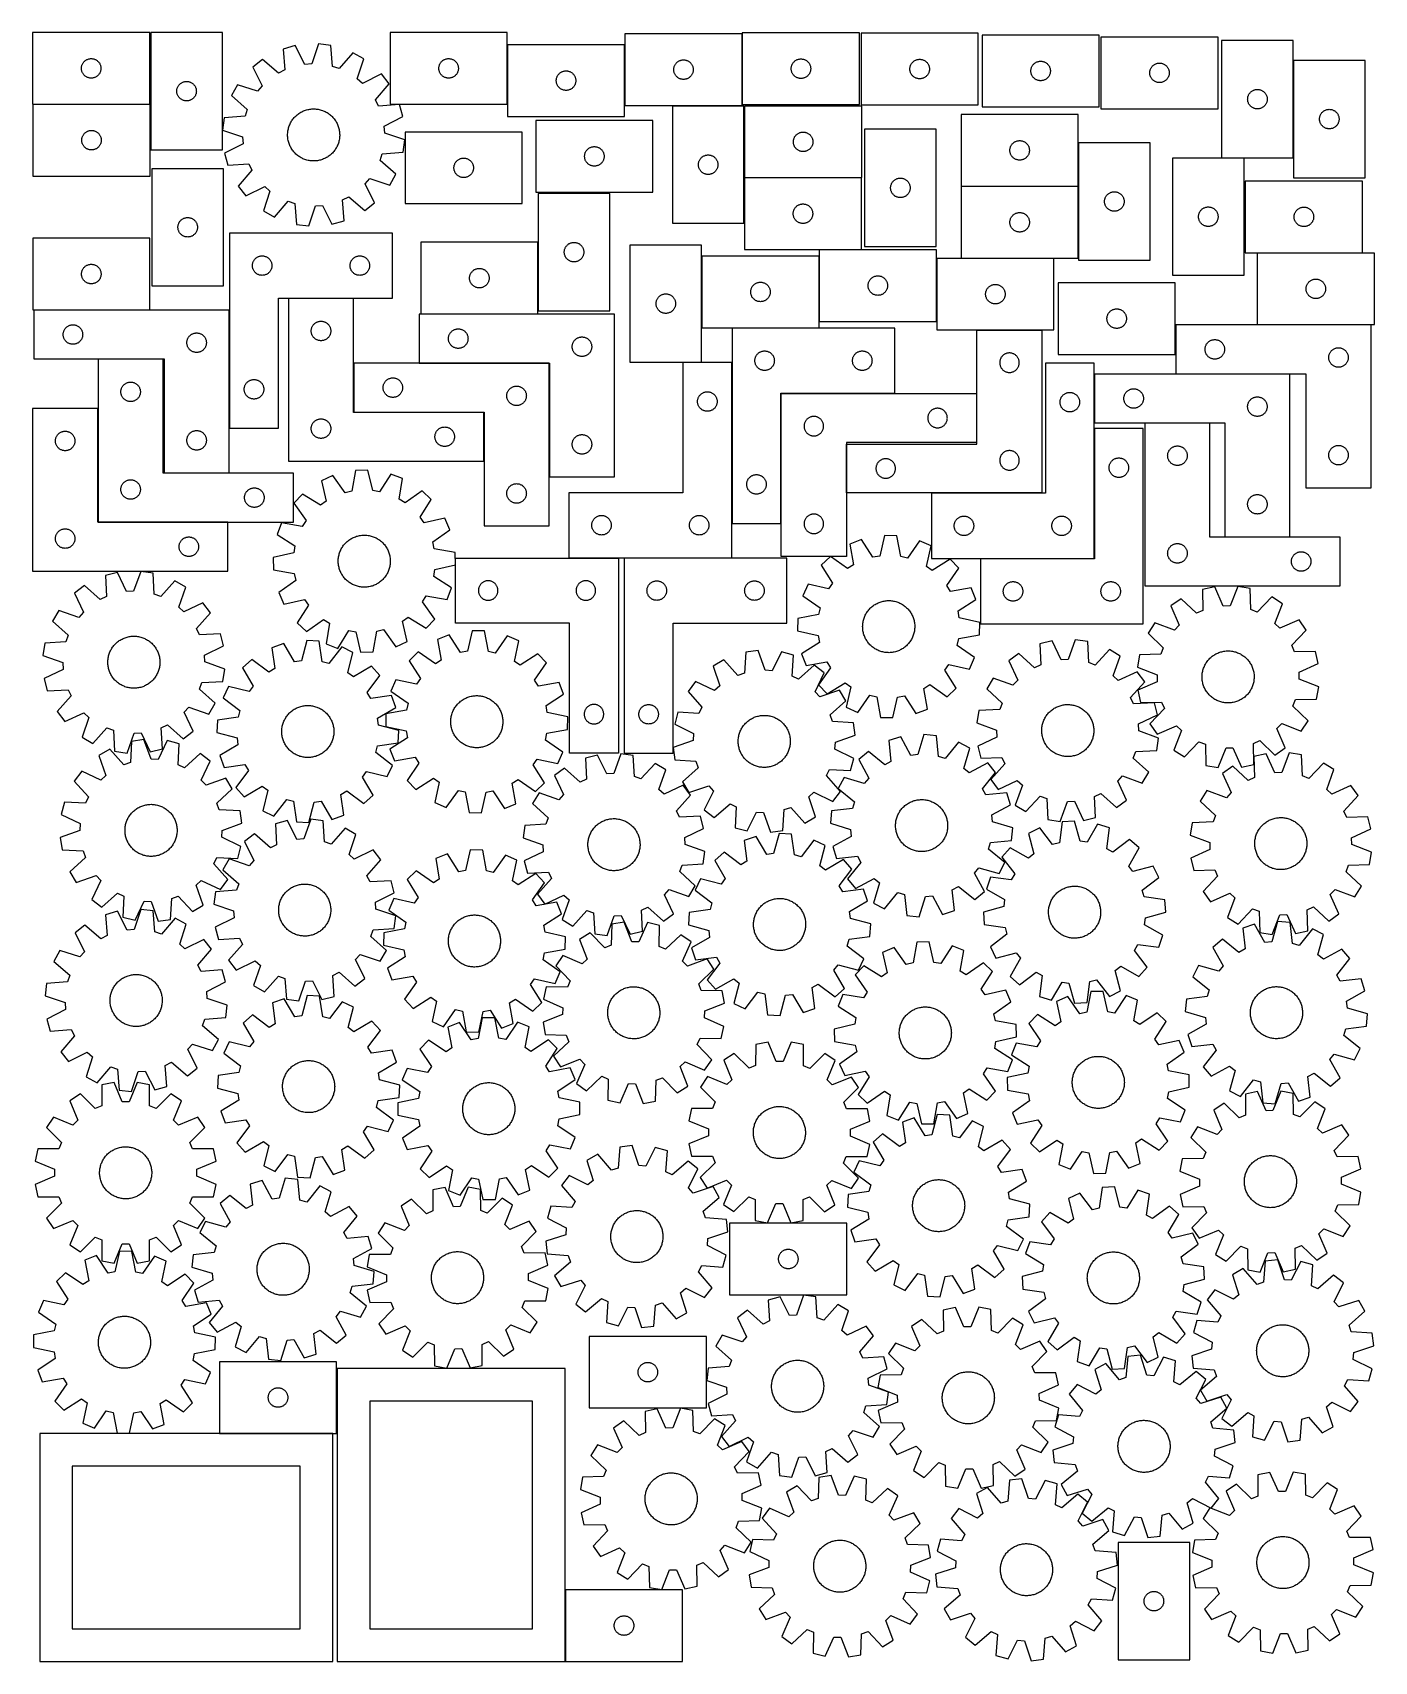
# Model space of a CAD drawing. Header units: millimetres. Extents: x 7 to 1243, y 7 to 1508.
import ezdxf

# ---------------------------------------------------------------- set-up
doc = ezdxf.new("R2010")
doc.units = ezdxf.units.MM
doc.layers.add('CUT', color=7, linetype='CONTINUOUS', true_color=0x000000)

msp = doc.modelspace()

# ---------------------------------------------------------------- linework, layer by layer
at = {"layer": 'CUT'}
for p, q in [((114.573178, 1507.980288), (6.573178, 1507.980288)), ((6.573178, 1507.980288), (6.573178, 1441.980288)), ((114.573178, 1441.980288), (114.573178, 1507.980288)), ((115.446586, 1507.958313), (115.446586, 1399.958313)), ((181.446586, 1507.958313), (115.446586, 1507.958313)), ((181.446586, 1399.958313), (181.446586, 1507.958313)), ((443.916684, 1507.959048), (335.916684, 1507.959048)), ((335.916684, 1507.959048), (335.916684, 1441.959048)), ((443.916684, 1441.959048), (443.916684, 1507.959048)), ((660.365964, 1506.806948), (552.365964, 1506.806948)), ((552.365964, 1506.806948), (552.365964, 1440.806948)), ((660.365964, 1440.806948), (660.365964, 1506.806948)), ((768.590573, 1507.696841), (660.590573, 1507.696841)), ((660.590573, 1507.696841), (660.590573, 1441.696841)), ((768.590573, 1441.696841), (768.590573, 1507.696841)), ((878.025935, 1507.342352), (770.025935, 1507.342352)), ((770.025935, 1507.342352), (770.025935, 1441.342352)), ((878.025935, 1441.342352), (878.025935, 1507.342352)), ((989.473325, 1505.590151), (881.473325, 1505.590151)), ((881.473325, 1505.590151), (881.473325, 1439.590151)), ((989.473325, 1439.590151), (989.473325, 1505.590151)), ((1099.013866, 1503.837957), (991.013866, 1503.837957)), ((991.013866, 1503.837957), (991.013866, 1437.837957)), ((1099.013866, 1437.837957), (1099.013866, 1503.837957)), ((248.662275, 1495.925668), (237.547342, 1492.836371)), ((237.547342, 1492.836371), (238.927714, 1473.509266)), ((257.453034, 1478.658214), (248.662275, 1495.925668)), ((269.985773, 1497.522551), (263.864907, 1479.138389)), ((281.436854, 1496.123188), (269.985773, 1497.522551)), ((282.950487, 1476.806063), (281.436854, 1496.123188)), ((301.748298, 1489.438366), (289.058041, 1474.795969)), ((311.792204, 1483.763385), (301.748298, 1489.438366)), ((552.15417, 1496.700018), (444.15417, 1496.700018)), ((444.15417, 1496.700018), (444.15417, 1430.700018)), ((552.15417, 1430.700018), (552.15417, 1496.700018)), ((1102.268455, 1500.584778), (1102.268455, 1392.584778)), ((1168.268455, 1500.584778), (1102.268455, 1500.584778)), ((1168.268455, 1392.584778), (1168.268455, 1500.584778)), ((51.573178, 1474.980288), (51.592448, 1475.568916)), ((51.592448, 1474.39166), (51.573178, 1474.980288)), ((51.592448, 1475.568916), (51.650175, 1476.155024)), ((51.650175, 1473.805552), (51.592448, 1474.39166)), ((51.650175, 1476.155024), (51.746111, 1476.736101)), ((51.746111, 1473.224475), (51.650175, 1473.805552)), ((51.746111, 1476.736101), (51.879846, 1477.30966)), ((51.879846, 1472.650917), (51.746111, 1473.224475)), ((51.879846, 1477.30966), (52.050807, 1477.873243)), ((52.050807, 1472.087333), (51.879846, 1472.650917)), ((52.050807, 1477.873243), (52.258263, 1478.424439)), ((52.258263, 1471.536137), (52.050807, 1472.087333)), ((52.258263, 1478.424439), (52.501324, 1478.960886)), ((52.501324, 1470.99969), (52.258263, 1471.536137)), ((52.501324, 1478.960886), (52.77895, 1479.480288)), ((52.77895, 1479.480288), (53.089952, 1479.98042)), ((53.089952, 1479.98042), (53.432998, 1480.459141)), ((53.432998, 1480.459141), (53.80662, 1480.914401)), ((53.80662, 1480.914401), (54.209217, 1481.344249)), ((54.209217, 1481.344249), (54.639066, 1481.746846)), ((54.639066, 1481.746846), (55.094326, 1482.120468)), ((55.094326, 1482.120468), (55.573046, 1482.463515)), ((55.573046, 1482.463515), (56.073178, 1482.774517)), ((56.073178, 1482.774517), (56.59258, 1483.052143)), ((56.59258, 1483.052143), (57.129027, 1483.295204)), ((57.129027, 1483.295204), (57.680223, 1483.502659)), ((57.680223, 1483.502659), (58.243807, 1483.673621)), ((58.243807, 1483.673621), (58.817365, 1483.807356)), ((58.817365, 1483.807356), (59.398443, 1483.903292)), ((59.398443, 1483.903292), (59.98455, 1483.961018)), ((59.98455, 1483.961018), (60.573178, 1483.980288)), ((60.573178, 1483.980288), (61.161807, 1483.961018)), ((61.161807, 1483.961018), (61.747914, 1483.903292)), ((61.747914, 1483.903292), (62.328991, 1483.807356)), ((62.328991, 1483.807356), (62.90255, 1483.673621)), ((62.90255, 1483.673621), (63.466134, 1483.502659)), ((63.466134, 1483.502659), (64.017329, 1483.295204)), ((64.017329, 1483.295204), (64.553777, 1483.052143)), ((64.553777, 1483.052143), (65.073178, 1482.774517)), ((65.073178, 1482.774517), (65.57331, 1482.463515)), ((65.57331, 1482.463515), (66.052031, 1482.120468)), ((66.052031, 1482.120468), (66.507291, 1481.746846)), ((66.507291, 1481.746846), (66.937139, 1481.344249)), ((66.937139, 1481.344249), (67.339737, 1480.914401)), ((67.339737, 1480.914401), (67.713358, 1480.459141)), ((67.713358, 1480.459141), (68.056405, 1479.98042)), ((68.056405, 1479.98042), (68.367407, 1479.480288)), ((68.367407, 1479.480288), (68.645033, 1478.960886)), ((68.645033, 1478.960886), (68.888094, 1478.424439)), ((68.888094, 1471.536137), (68.645033, 1470.99969)), ((68.888094, 1478.424439), (69.09555, 1477.873243)), ((69.09555, 1472.087333), (68.888094, 1471.536137)), ((69.09555, 1477.873243), (69.266511, 1477.30966)), ((69.266511, 1472.650917), (69.09555, 1472.087333)), ((69.266511, 1477.30966), (69.400246, 1476.736101)), ((69.400246, 1473.224475), (69.266511, 1472.650917)), ((69.400246, 1476.736101), (69.496182, 1476.155024)), ((69.496182, 1473.805552), (69.400246, 1473.224475)), ((69.496182, 1476.155024), (69.553909, 1475.568916)), ((69.553909, 1474.39166), (69.496182, 1473.805552)), ((69.553909, 1475.568916), (69.573178, 1474.980288)), ((69.573178, 1474.980288), (69.553909, 1474.39166)), ((218.4581, 1483.200894), (209.371464, 1476.093256)), ((209.371464, 1476.093256), (218.042924, 1458.765585)), ((233.187671, 1470.611925), (218.4581, 1483.200894)), ((238.927714, 1473.509266), (233.187671, 1470.611925)), ((263.864907, 1479.138389), (257.453034, 1478.658214)), ((289.058041, 1474.795969), (282.950487, 1476.806063)), ((305.798276, 1465.337446), (311.792204, 1483.763385)), ((380.916684, 1474.959048), (380.935954, 1475.547676)), ((380.935954, 1474.37042), (380.916684, 1474.959048)), ((380.935954, 1475.547676), (380.99368, 1476.133784)), ((380.99368, 1473.784312), (380.935954, 1474.37042)), ((380.99368, 1476.133784), (381.089617, 1476.714861)), ((381.089617, 1473.203235), (380.99368, 1473.784312)), ((381.089617, 1476.714861), (381.223352, 1477.288419)), ((381.223352, 1472.629677), (381.089617, 1473.203235)), ((381.223352, 1477.288419), (381.394313, 1477.852003)), ((381.394313, 1472.066093), (381.223352, 1472.629677)), ((381.394313, 1477.852003), (381.601768, 1478.403199)), ((381.601768, 1471.514897), (381.394313, 1472.066093)), ((381.601768, 1478.403199), (381.84483, 1478.939646)), ((381.84483, 1470.97845), (381.601768, 1471.514897)), ((381.84483, 1478.939646), (382.122456, 1479.459048)), ((382.122456, 1479.459048), (382.433458, 1479.95918)), ((382.433458, 1479.95918), (382.776504, 1480.437901)), ((382.776504, 1480.437901), (383.150126, 1480.89316)), ((383.150126, 1480.89316), (383.552723, 1481.323009)), ((383.552723, 1481.323009), (383.982572, 1481.725606)), ((383.982572, 1481.725606), (384.437831, 1482.099228)), ((384.437831, 1482.099228), (384.916552, 1482.442274)), ((384.916552, 1482.442274), (385.416684, 1482.753277)), ((385.416684, 1482.753277), (385.936086, 1483.030903)), ((385.936086, 1483.030903), (386.472533, 1483.273964)), ((386.472533, 1483.273964), (387.023729, 1483.481419)), ((387.023729, 1483.481419), (387.587313, 1483.65238)), ((387.587313, 1483.65238), (388.160871, 1483.786115)), ((388.160871, 1483.786115), (388.741948, 1483.882052)), ((388.741948, 1483.882052), (389.328056, 1483.939778)), ((389.328056, 1483.939778), (389.916684, 1483.959048)), ((389.916684, 1483.959048), (390.505312, 1483.939778)), ((390.505312, 1483.939778), (391.09142, 1483.882052)), ((391.09142, 1483.882052), (391.672497, 1483.786115)), ((391.672497, 1483.786115), (392.246056, 1483.65238)), ((392.246056, 1483.65238), (392.809639, 1483.481419)), ((392.809639, 1483.481419), (393.360835, 1483.273964)), ((393.360835, 1483.273964), (393.897282, 1483.030903)), ((393.897282, 1483.030903), (394.416684, 1482.753277)), ((394.416684, 1482.753277), (394.916816, 1482.442274)), ((394.916816, 1482.442274), (395.395537, 1482.099228)), ((395.395537, 1482.099228), (395.850797, 1481.725606)), ((395.850797, 1481.725606), (396.280645, 1481.323009)), ((396.280645, 1481.323009), (396.683242, 1480.89316)), ((396.683242, 1480.89316), (397.056864, 1480.437901)), ((397.056864, 1480.437901), (397.399911, 1479.95918)), ((397.399911, 1479.95918), (397.710913, 1479.459048)), ((397.710913, 1479.459048), (397.988539, 1478.939646)), ((397.988539, 1478.939646), (398.2316, 1478.403199)), ((398.2316, 1471.514897), (397.988539, 1470.97845)), ((398.2316, 1478.403199), (398.439055, 1477.852003)), ((398.439055, 1472.066093), (398.2316, 1471.514897)), ((398.439055, 1477.852003), (398.610017, 1477.288419)), ((398.610017, 1472.629677), (398.439055, 1472.066093)), ((398.610017, 1477.288419), (398.743752, 1476.714861)), ((398.743752, 1473.203235), (398.610017, 1472.629677)), ((398.743752, 1476.714861), (398.839688, 1476.133784)), ((398.839688, 1473.784312), (398.743752, 1473.203235)), ((398.839688, 1476.133784), (398.897415, 1475.547676)), ((398.897415, 1474.37042), (398.839688, 1473.784312)), ((398.897415, 1475.547676), (398.916684, 1474.959048)), ((398.916684, 1474.959048), (398.897415, 1474.37042)), ((493.154038, 1471.183244), (493.65417, 1471.494246)), ((493.65417, 1471.494246), (494.173572, 1471.771872)), ((494.173572, 1471.771872), (494.710019, 1472.014934)), ((494.710019, 1472.014934), (495.261215, 1472.222389)), ((495.261215, 1472.222389), (495.824799, 1472.39335)), ((495.824799, 1472.39335), (496.398357, 1472.527085)), ((496.398357, 1472.527085), (496.979434, 1472.623021)), ((496.979434, 1472.623021), (497.565542, 1472.680748)), ((497.565542, 1472.680748), (498.15417, 1472.700018)), ((498.15417, 1472.700018), (498.742798, 1472.680748)), ((498.742798, 1472.680748), (499.328906, 1472.623021)), ((499.328906, 1472.623021), (499.909983, 1472.527085)), ((499.909983, 1472.527085), (500.483542, 1472.39335)), ((500.483542, 1472.39335), (501.047125, 1472.222389)), ((501.047125, 1472.222389), (501.598321, 1472.014934)), ((501.598321, 1472.014934), (502.134768, 1471.771872)), ((502.134768, 1471.771872), (502.65417, 1471.494246)), ((502.65417, 1471.494246), (503.154302, 1471.183244)), ((597.365964, 1473.806948), (597.385234, 1474.395577)), ((597.385234, 1473.21832), (597.365964, 1473.806948)), ((597.385234, 1474.395577), (597.44296, 1474.981684)), ((597.44296, 1472.632213), (597.385234, 1473.21832)), ((597.44296, 1474.981684), (597.538896, 1475.562761)), ((597.538896, 1472.051135), (597.44296, 1472.632213)), ((597.538896, 1475.562761), (597.672632, 1476.13632)), ((597.672632, 1471.477577), (597.538896, 1472.051135)), ((597.672632, 1476.13632), (597.843593, 1476.699904)), ((597.843593, 1470.913993), (597.672632, 1471.477577)), ((597.843593, 1476.699904), (598.051048, 1477.251099)), ((598.051048, 1477.251099), (598.294109, 1477.787547)), ((598.294109, 1477.787547), (598.571735, 1478.306948)), ((598.571735, 1478.306948), (598.882737, 1478.80708)), ((598.882737, 1478.80708), (599.225784, 1479.285801)), ((599.225784, 1479.285801), (599.599406, 1479.741061)), ((599.599406, 1479.741061), (600.002003, 1480.170909)), ((600.002003, 1480.170909), (600.431852, 1480.573507)), ((600.431852, 1480.573507), (600.887111, 1480.947128)), ((600.887111, 1480.947128), (601.365832, 1481.290175)), ((601.365832, 1481.290175), (601.865964, 1481.601177)), ((601.865964, 1481.601177), (602.385366, 1481.878803)), ((602.385366, 1481.878803), (602.921813, 1482.121864)), ((602.921813, 1482.121864), (603.473009, 1482.32932)), ((603.473009, 1482.32932), (604.036593, 1482.500281)), ((604.036593, 1482.500281), (604.610151, 1482.634016)), ((604.610151, 1482.634016), (605.191228, 1482.729952)), ((605.191228, 1482.729952), (605.777336, 1482.787679)), ((605.777336, 1482.787679), (606.365964, 1482.806948)), ((606.365964, 1482.806948), (606.954592, 1482.787679)), ((606.954592, 1482.787679), (607.5407, 1482.729952)), ((607.5407, 1482.729952), (608.121777, 1482.634016)), ((608.121777, 1482.634016), (608.695335, 1482.500281)), ((608.695335, 1482.500281), (609.258919, 1482.32932)), ((609.258919, 1482.32932), (609.810115, 1482.121864)), ((609.810115, 1482.121864), (610.346562, 1481.878803)), ((610.346562, 1481.878803), (610.865964, 1481.601177)), ((610.865964, 1481.601177), (611.366096, 1481.290175)), ((611.366096, 1481.290175), (611.844817, 1480.947128)), ((611.844817, 1480.947128), (612.300076, 1480.573507)), ((612.300076, 1480.573507), (612.729925, 1480.170909)), ((612.729925, 1480.170909), (613.132522, 1479.741061)), ((613.132522, 1479.741061), (613.506144, 1479.285801)), ((613.506144, 1479.285801), (613.849191, 1478.80708)), ((613.849191, 1478.80708), (614.160193, 1478.306948)), ((614.160193, 1478.306948), (614.437819, 1477.787547)), ((614.437819, 1477.787547), (614.68088, 1477.251099)), ((614.68088, 1477.251099), (614.888335, 1476.699904)), ((614.888335, 1476.699904), (615.059296, 1476.13632)), ((615.059296, 1471.477577), (614.888335, 1470.913993)), ((615.059296, 1476.13632), (615.193032, 1475.562761)), ((615.193032, 1472.051135), (615.059296, 1471.477577)), ((615.193032, 1475.562761), (615.288968, 1474.981684)), ((615.288968, 1472.632213), (615.193032, 1472.051135)), ((615.288968, 1474.981684), (615.346694, 1474.395577)), ((615.346694, 1473.21832), (615.288968, 1472.632213)), ((615.346694, 1474.395577), (615.365964, 1473.806948)), ((615.365964, 1473.806948), (615.346694, 1473.21832)), ((705.590573, 1474.696841), (705.609843, 1475.285469)), ((705.609843, 1474.108213), (705.590573, 1474.696841)), ((705.609843, 1475.285469), (705.66757, 1475.871577)), ((705.66757, 1473.522105), (705.609843, 1474.108213)), ((705.66757, 1475.871577), (705.763506, 1476.452654)), ((705.763506, 1472.941028), (705.66757, 1473.522105)), ((705.763506, 1476.452654), (705.897241, 1477.026212)), ((705.897241, 1472.36747), (705.763506, 1472.941028)), ((705.897241, 1477.026212), (706.068202, 1477.589796)), ((706.068202, 1471.803886), (705.897241, 1472.36747)), ((706.068202, 1477.589796), (706.275658, 1478.140992)), ((706.275658, 1471.25269), (706.068202, 1471.803886)), ((706.275658, 1478.140992), (706.518719, 1478.677439)), ((706.518719, 1478.677439), (706.796345, 1479.196841)), ((706.796345, 1479.196841), (707.107347, 1479.696973)), ((707.107347, 1479.696973), (707.450393, 1480.175694)), ((707.450393, 1480.175694), (707.824015, 1480.630953)), ((707.824015, 1480.630953), (708.226612, 1481.060802)), ((708.226612, 1481.060802), (708.656461, 1481.463399)), ((708.656461, 1481.463399), (709.111721, 1481.837021)), ((709.111721, 1481.837021), (709.590441, 1482.180067)), ((709.590441, 1482.180067), (710.090573, 1482.49107)), ((710.090573, 1482.49107), (710.609975, 1482.768696)), ((710.609975, 1482.768696), (711.146422, 1483.011757)), ((711.146422, 1483.011757), (711.697618, 1483.219212)), ((711.697618, 1483.219212), (712.261202, 1483.390173)), ((712.261202, 1483.390173), (712.83476, 1483.523908)), ((712.83476, 1483.523908), (713.415838, 1483.619845)), ((713.415838, 1483.619845), (714.001945, 1483.677571)), ((714.001945, 1483.677571), (714.590573, 1483.696841)), ((714.590573, 1483.696841), (715.179202, 1483.677571)), ((715.179202, 1483.677571), (715.765309, 1483.619845)), ((715.765309, 1483.619845), (716.346386, 1483.523908)), ((716.346386, 1483.523908), (716.919945, 1483.390173)), ((716.919945, 1483.390173), (717.483529, 1483.219212)), ((717.483529, 1483.219212), (718.034724, 1483.011757)), ((718.034724, 1483.011757), (718.571172, 1482.768696)), ((718.571172, 1482.768696), (719.090573, 1482.49107)), ((719.090573, 1482.49107), (719.590705, 1482.180067)), ((719.590705, 1482.180067), (720.069426, 1481.837021)), ((720.069426, 1481.837021), (720.524686, 1481.463399)), ((720.524686, 1481.463399), (720.954534, 1481.060802)), ((720.954534, 1481.060802), (721.357132, 1480.630953)), ((721.357132, 1480.630953), (721.730753, 1480.175694)), ((721.730753, 1480.175694), (722.0738, 1479.696973)), ((722.0738, 1479.696973), (722.384802, 1479.196841)), ((722.384802, 1479.196841), (722.662428, 1478.677439)), ((722.662428, 1478.677439), (722.905489, 1478.140992)), ((722.905489, 1478.140992), (723.112945, 1477.589796)), ((723.112945, 1471.803886), (722.905489, 1471.25269)), ((723.112945, 1477.589796), (723.283906, 1477.026212)), ((723.283906, 1472.36747), (723.112945, 1471.803886)), ((723.283906, 1477.026212), (723.417641, 1476.452654)), ((723.417641, 1472.941028), (723.283906, 1472.36747)), ((723.417641, 1476.452654), (723.513577, 1475.871577)), ((723.513577, 1473.522105), (723.417641, 1472.941028)), ((723.513577, 1475.871577), (723.571304, 1475.285469)), ((723.571304, 1474.108213), (723.513577, 1473.522105)), ((723.571304, 1475.285469), (723.590573, 1474.696841)), ((723.590573, 1474.696841), (723.571304, 1474.108213)), ((815.025935, 1474.342352), (815.045205, 1474.93098)), ((815.045205, 1473.753724), (815.025935, 1474.342352)), ((815.045205, 1474.93098), (815.102932, 1475.517087)), ((815.102932, 1473.167616), (815.045205, 1473.753724)), ((815.102932, 1475.517087), (815.198868, 1476.098165)), ((815.198868, 1472.586539), (815.102932, 1473.167616)), ((815.198868, 1476.098165), (815.332603, 1476.671723)), ((815.332603, 1472.01298), (815.198868, 1472.586539)), ((815.332603, 1476.671723), (815.503564, 1477.235307)), ((815.503564, 1471.449397), (815.332603, 1472.01298)), ((815.503564, 1477.235307), (815.71102, 1477.786503)), ((815.71102, 1470.898201), (815.503564, 1471.449397)), ((815.71102, 1477.786503), (815.954081, 1478.32295)), ((815.954081, 1478.32295), (816.231707, 1478.842352)), ((816.231707, 1478.842352), (816.542709, 1479.342484)), ((816.542709, 1479.342484), (816.885755, 1479.821205)), ((816.885755, 1479.821205), (817.259377, 1480.276464)), ((817.259377, 1480.276464), (817.661974, 1480.706313)), ((817.661974, 1480.706313), (818.091823, 1481.10891)), ((818.091823, 1481.10891), (818.547082, 1481.482532)), ((818.547082, 1481.482532), (819.025803, 1481.825578)), ((819.025803, 1481.825578), (819.525935, 1482.13658)), ((819.525935, 1482.13658), (820.045337, 1482.414206)), ((820.045337, 1482.414206), (820.581784, 1482.657268)), ((820.581784, 1482.657268), (821.13298, 1482.864723)), ((821.13298, 1482.864723), (821.696564, 1483.035684)), ((821.696564, 1483.035684), (822.270122, 1483.169419)), ((822.270122, 1483.169419), (822.8512, 1483.265355)), ((822.8512, 1483.265355), (823.437307, 1483.323082)), ((823.437307, 1483.323082), (824.025935, 1483.342352)), ((824.025935, 1483.342352), (824.614563, 1483.323082)), ((824.614563, 1483.323082), (825.200671, 1483.265355)), ((825.200671, 1483.265355), (825.781748, 1483.169419)), ((825.781748, 1483.169419), (826.355307, 1483.035684)), ((826.355307, 1483.035684), (826.918891, 1482.864723)), ((826.918891, 1482.864723), (827.470086, 1482.657268)), ((827.470086, 1482.657268), (828.006534, 1482.414206)), ((828.006534, 1482.414206), (828.525935, 1482.13658)), ((828.525935, 1482.13658), (829.026067, 1481.825578)), ((829.026067, 1481.825578), (829.504788, 1481.482532)), ((829.504788, 1481.482532), (829.960048, 1481.10891)), ((829.960048, 1481.10891), (830.389896, 1480.706313)), ((830.389896, 1480.706313), (830.792494, 1480.276464)), ((830.792494, 1480.276464), (831.166115, 1479.821205)), ((831.166115, 1479.821205), (831.509162, 1479.342484)), ((831.509162, 1479.342484), (831.820164, 1478.842352)), ((831.820164, 1478.842352), (832.09779, 1478.32295)), ((832.09779, 1478.32295), (832.340851, 1477.786503)), ((832.340851, 1477.786503), (832.548306, 1477.235307)), ((832.548306, 1471.449397), (832.340851, 1470.898201)), ((832.548306, 1477.235307), (832.719268, 1476.671723)), ((832.719268, 1472.01298), (832.548306, 1471.449397)), ((832.719268, 1476.671723), (832.853003, 1476.098165)), ((832.853003, 1472.586539), (832.719268, 1472.01298)), ((832.853003, 1476.098165), (832.948939, 1475.517087)), ((832.948939, 1473.167616), (832.853003, 1472.586539)), ((832.948939, 1475.517087), (833.006666, 1474.93098)), ((833.006666, 1473.753724), (832.948939, 1473.167616)), ((833.006666, 1474.93098), (833.025935, 1474.342352)), ((833.025935, 1474.342352), (833.006666, 1473.753724)), ((926.473325, 1472.590151), (926.492595, 1473.17878)), ((926.492595, 1472.001523), (926.473325, 1472.590151)), ((926.492595, 1473.17878), (926.550321, 1473.764887)), ((926.550321, 1471.415416), (926.492595, 1472.001523)), ((926.550321, 1473.764887), (926.646257, 1474.345964)), ((926.646257, 1474.345964), (926.779992, 1474.919523)), ((926.779992, 1474.919523), (926.950954, 1475.483107)), ((926.950954, 1475.483107), (927.158409, 1476.034302)), ((927.158409, 1476.034302), (927.40147, 1476.57075)), ((927.40147, 1476.57075), (927.679096, 1477.090151)), ((927.679096, 1477.090151), (927.990098, 1477.590284)), ((927.990098, 1477.590284), (928.333145, 1478.069004)), ((928.333145, 1478.069004), (928.706767, 1478.524264)), ((928.706767, 1478.524264), (929.109364, 1478.954112)), ((929.109364, 1478.954112), (929.539213, 1479.35671)), ((929.539213, 1479.35671), (929.994472, 1479.730332)), ((929.994472, 1479.730332), (930.473193, 1480.073378)), ((930.473193, 1480.073378), (930.973325, 1480.38438)), ((930.973325, 1480.38438), (931.492727, 1480.662006)), ((931.492727, 1480.662006), (932.029174, 1480.905067)), ((932.029174, 1480.905067), (932.58037, 1481.112523)), ((932.58037, 1481.112523), (933.143953, 1481.283484)), ((933.143953, 1481.283484), (933.717512, 1481.417219)), ((933.717512, 1481.417219), (934.298589, 1481.513155)), ((934.298589, 1481.513155), (934.884697, 1481.570882)), ((934.884697, 1481.570882), (935.473325, 1481.590151)), ((935.473325, 1481.590151), (936.061953, 1481.570882)), ((936.061953, 1481.570882), (936.648061, 1481.513155)), ((936.648061, 1481.513155), (937.229138, 1481.417219)), ((937.229138, 1481.417219), (937.802696, 1481.283484)), ((937.802696, 1481.283484), (938.36628, 1481.112523)), ((938.36628, 1481.112523), (938.917476, 1480.905067)), ((938.917476, 1480.905067), (939.453923, 1480.662006)), ((939.453923, 1480.662006), (939.973325, 1480.38438)), ((939.973325, 1480.38438), (940.473457, 1480.073378)), ((940.473457, 1480.073378), (940.952178, 1479.730332)), ((940.952178, 1479.730332), (941.407437, 1479.35671)), ((941.407437, 1479.35671), (941.837286, 1478.954112)), ((941.837286, 1478.954112), (942.239883, 1478.524264)), ((942.239883, 1478.524264), (942.613505, 1478.069004)), ((942.613505, 1478.069004), (942.956551, 1477.590284)), ((942.956551, 1477.590284), (943.267553, 1477.090151)), ((943.267553, 1477.090151), (943.54518, 1476.57075)), ((943.54518, 1476.57075), (943.788241, 1476.034302)), ((943.788241, 1476.034302), (943.995696, 1475.483107)), ((943.995696, 1475.483107), (944.166657, 1474.919523)), ((944.166657, 1474.919523), (944.300392, 1474.345964)), ((944.300392, 1474.345964), (944.396329, 1473.764887)), ((944.396329, 1473.764887), (944.454055, 1473.17878)), ((944.454055, 1472.001523), (944.396329, 1471.415416)), ((944.454055, 1473.17878), (944.473325, 1472.590151)), ((944.473325, 1472.590151), (944.454055, 1472.001523)), ((1036.013866, 1470.837957), (1036.033135, 1471.426585)), ((1036.033135, 1471.426585), (1036.090862, 1472.012693)), ((1036.090862, 1472.012693), (1036.186798, 1472.59377)), ((1036.186798, 1472.59377), (1036.320533, 1473.167329)), ((1036.320533, 1473.167329), (1036.491494, 1473.730912)), ((1036.491494, 1473.730912), (1036.69895, 1474.282108)), ((1036.69895, 1474.282108), (1036.942011, 1474.818555)), ((1036.942011, 1474.818555), (1037.219637, 1475.337957)), ((1037.219637, 1475.337957), (1037.530639, 1475.838089)), ((1037.530639, 1475.838089), (1037.873686, 1476.31681)), ((1037.873686, 1476.31681), (1038.247307, 1476.77207)), ((1038.247307, 1476.77207), (1038.649905, 1477.201918)), ((1038.649905, 1477.201918), (1039.079753, 1477.604515)), ((1039.079753, 1477.604515), (1039.535013, 1477.978137)), ((1039.535013, 1477.978137), (1040.013734, 1478.321184)), ((1040.013734, 1478.321184), (1040.513866, 1478.632186)), ((1040.513866, 1478.632186), (1041.033267, 1478.909812)), ((1041.033267, 1478.909812), (1041.569715, 1479.152873)), ((1041.569715, 1479.152873), (1042.12091, 1479.360328)), ((1042.12091, 1479.360328), (1042.684494, 1479.53129)), ((1042.684494, 1479.53129), (1043.258053, 1479.665025)), ((1043.258053, 1479.665025), (1043.83913, 1479.760961)), ((1043.83913, 1479.760961), (1044.425237, 1479.818688)), ((1044.425237, 1479.818688), (1045.013866, 1479.837957)), ((1045.013866, 1479.837957), (1045.602494, 1479.818688)), ((1045.602494, 1479.818688), (1046.188601, 1479.760961)), ((1046.188601, 1479.760961), (1046.769679, 1479.665025)), ((1046.769679, 1479.665025), (1047.343237, 1479.53129)), ((1047.343237, 1479.53129), (1047.906821, 1479.360328)), ((1047.906821, 1479.360328), (1048.458017, 1479.152873)), ((1048.458017, 1479.152873), (1048.994464, 1478.909812)), ((1048.994464, 1478.909812), (1049.513866, 1478.632186)), ((1049.513866, 1478.632186), (1050.013998, 1478.321184)), ((1050.013998, 1478.321184), (1050.492718, 1477.978137)), ((1050.492718, 1477.978137), (1050.947978, 1477.604515)), ((1050.947978, 1477.604515), (1051.377827, 1477.201918)), ((1051.377827, 1477.201918), (1051.780424, 1476.77207)), ((1051.780424, 1476.77207), (1052.154046, 1476.31681)), ((1052.154046, 1476.31681), (1052.497092, 1475.838089)), ((1052.497092, 1475.838089), (1052.808094, 1475.337957)), ((1052.808094, 1475.337957), (1053.08572, 1474.818555)), ((1053.08572, 1474.818555), (1053.328781, 1474.282108)), ((1053.328781, 1474.282108), (1053.536237, 1473.730912)), ((1053.536237, 1473.730912), (1053.707198, 1473.167329)), ((1053.707198, 1473.167329), (1053.840933, 1472.59377)), ((1053.840933, 1472.59377), (1053.936869, 1472.012693)), ((1053.936869, 1472.012693), (1053.994596, 1471.426585)), ((1053.994596, 1471.426585), (1054.013866, 1470.837957)), ((1234.480084, 1482.233463), (1168.480084, 1482.233463)), ((1168.480084, 1482.233463), (1168.480084, 1374.233463)), ((1234.480084, 1374.233463), (1234.480084, 1482.233463)), ((52.77895, 1470.480288), (52.501324, 1470.99969)), ((53.089952, 1469.980156), (52.77895, 1470.480288)), ((53.432998, 1469.501435), (53.089952, 1469.980156)), ((53.80662, 1469.046176), (53.432998, 1469.501435)), ((54.209217, 1468.616327), (53.80662, 1469.046176)), ((54.639066, 1468.21373), (54.209217, 1468.616327)), ((55.094326, 1467.840108), (54.639066, 1468.21373)), ((55.573046, 1467.497062), (55.094326, 1467.840108)), ((56.073178, 1467.18606), (55.573046, 1467.497062)), ((56.59258, 1466.908434), (56.073178, 1467.18606)), ((57.129027, 1466.665372), (56.59258, 1466.908434)), ((57.680223, 1466.457917), (57.129027, 1466.665372)), ((58.243807, 1466.286956), (57.680223, 1466.457917)), ((58.817365, 1466.153221), (58.243807, 1466.286956)), ((59.398443, 1466.057284), (58.817365, 1466.153221)), ((59.98455, 1465.999558), (59.398443, 1466.057284)), ((60.573178, 1465.980288), (59.98455, 1465.999558)), ((61.161807, 1465.999558), (60.573178, 1465.980288)), ((61.747914, 1466.057284), (61.161807, 1465.999558)), ((62.328991, 1466.153221), (61.747914, 1466.057284)), ((62.90255, 1466.286956), (62.328991, 1466.153221)), ((63.466134, 1466.457917), (62.90255, 1466.286956)), ((64.017329, 1466.665372), (63.466134, 1466.457917)), ((64.553777, 1466.908434), (64.017329, 1466.665372)), ((65.073178, 1467.18606), (64.553777, 1466.908434)), ((65.57331, 1467.497062), (65.073178, 1467.18606)), ((66.052031, 1467.840108), (65.57331, 1467.497062)), ((66.507291, 1468.21373), (66.052031, 1467.840108)), ((66.937139, 1468.616327), (66.507291, 1468.21373)), ((67.339737, 1469.046176), (66.937139, 1468.616327)), ((67.713358, 1469.501435), (67.339737, 1469.046176)), ((68.056405, 1469.980156), (67.713358, 1469.501435)), ((68.367407, 1470.480288), (68.056405, 1469.980156)), ((68.645033, 1470.99969), (68.367407, 1470.480288)), ((139.753254, 1456.287685), (139.924215, 1456.851268)), ((139.924215, 1456.851268), (140.131671, 1457.402464)), ((140.131671, 1457.402464), (140.374732, 1457.938911)), ((140.374732, 1457.938911), (140.652358, 1458.458313)), ((140.652358, 1458.458313), (140.96336, 1458.958445)), ((140.96336, 1458.958445), (141.306406, 1459.437166)), ((141.306406, 1459.437166), (141.680028, 1459.892426)), ((141.680028, 1459.892426), (142.082625, 1460.322274)), ((142.082625, 1460.322274), (142.512474, 1460.724872)), ((142.512474, 1460.724872), (142.967733, 1461.098493)), ((142.967733, 1461.098493), (143.446454, 1461.44154)), ((143.446454, 1461.44154), (143.946586, 1461.752542)), ((143.946586, 1461.752542), (144.465988, 1462.030168)), ((144.465988, 1462.030168), (145.002435, 1462.273229)), ((145.002435, 1462.273229), (145.553631, 1462.480684)), ((145.553631, 1462.480684), (146.117215, 1462.651646)), ((146.117215, 1462.651646), (146.690773, 1462.785381)), ((146.690773, 1462.785381), (147.271851, 1462.881317)), ((147.271851, 1462.881317), (147.857958, 1462.939044)), ((147.857958, 1462.939044), (148.446586, 1462.958313)), ((148.446586, 1462.958313), (149.035215, 1462.939044)), ((149.035215, 1462.939044), (149.621322, 1462.881317)), ((149.621322, 1462.881317), (150.202399, 1462.785381)), ((150.202399, 1462.785381), (150.775958, 1462.651646)), ((150.775958, 1462.651646), (151.339542, 1462.480684)), ((151.339542, 1462.480684), (151.890737, 1462.273229)), ((151.890737, 1462.273229), (152.427185, 1462.030168)), ((152.427185, 1462.030168), (152.946586, 1461.752542)), ((152.946586, 1461.752542), (153.446718, 1461.44154)), ((153.446718, 1461.44154), (153.925439, 1461.098493)), ((153.925439, 1461.098493), (154.380699, 1460.724872)), ((154.380699, 1460.724872), (154.810547, 1460.322274)), ((154.810547, 1460.322274), (155.213145, 1459.892426)), ((155.213145, 1459.892426), (155.586766, 1459.437166)), ((155.586766, 1459.437166), (155.929813, 1458.958445)), ((155.929813, 1458.958445), (156.240815, 1458.458313)), ((156.240815, 1458.458313), (156.518441, 1457.938911)), ((156.518441, 1457.938911), (156.761502, 1457.402464)), ((156.761502, 1457.402464), (156.968958, 1456.851268)), ((156.968958, 1456.851268), (157.139919, 1456.287685)), ((195.422641, 1459.886099), (189.747659, 1449.842193)), ((213.84858, 1453.892171), (195.422641, 1459.886099)), ((218.042924, 1458.765585), (213.84858, 1453.892171)), ((310.67169, 1461.143101), (305.798276, 1465.337446)), ((327.999361, 1469.814562), (310.67169, 1461.143101)), ((322.51803, 1445.998355), (335.106999, 1460.727926)), ((335.106999, 1460.727926), (327.999361, 1469.814562)), ((382.122456, 1470.459048), (381.84483, 1470.97845)), ((382.433458, 1469.958916), (382.122456, 1470.459048)), ((382.776504, 1469.480195), (382.433458, 1469.958916)), ((383.150126, 1469.024936), (382.776504, 1469.480195)), ((383.552723, 1468.595087), (383.150126, 1469.024936)), ((383.982572, 1468.19249), (383.552723, 1468.595087)), ((384.437831, 1467.818868), (383.982572, 1468.19249)), ((384.916552, 1467.475821), (384.437831, 1467.818868)), ((385.416684, 1467.164819), (384.916552, 1467.475821)), ((385.936086, 1466.887193), (385.416684, 1467.164819)), ((386.472533, 1466.644132), (385.936086, 1466.887193)), ((387.023729, 1466.436677), (386.472533, 1466.644132)), ((387.587313, 1466.265716), (387.023729, 1466.436677)), ((388.160871, 1466.13198), (387.587313, 1466.265716)), ((388.741948, 1466.036044), (388.160871, 1466.13198)), ((389.328056, 1465.978318), (388.741948, 1466.036044)), ((389.916684, 1465.959048), (389.328056, 1465.978318)), ((390.505312, 1465.978318), (389.916684, 1465.959048)), ((391.09142, 1466.036044), (390.505312, 1465.978318)), ((391.672497, 1466.13198), (391.09142, 1466.036044)), ((392.246056, 1466.265716), (391.672497, 1466.13198)), ((392.809639, 1466.436677), (392.246056, 1466.265716)), ((393.360835, 1466.644132), (392.809639, 1466.436677)), ((393.897282, 1466.887193), (393.360835, 1466.644132)), ((394.416684, 1467.164819), (393.897282, 1466.887193)), ((394.916816, 1467.475821), (394.416684, 1467.164819)), ((395.395537, 1467.818868), (394.916816, 1467.475821)), ((395.850797, 1468.19249), (395.395537, 1467.818868)), ((396.280645, 1468.595087), (395.850797, 1468.19249)), ((396.683242, 1469.024936), (396.280645, 1468.595087)), ((397.056864, 1469.480195), (396.683242, 1469.024936)), ((397.399911, 1469.958916), (397.056864, 1469.480195)), ((397.710913, 1470.459048), (397.399911, 1469.958916)), ((397.988539, 1470.97845), (397.710913, 1470.459048)), ((489.15417, 1463.700018), (489.17344, 1464.288646)), ((489.17344, 1463.11139), (489.15417, 1463.700018)), ((489.17344, 1464.288646), (489.231166, 1464.874753)), ((489.231166, 1462.525282), (489.17344, 1463.11139)), ((489.231166, 1464.874753), (489.327103, 1465.455831)), ((489.327103, 1461.944205), (489.231166, 1462.525282)), ((489.327103, 1465.455831), (489.460838, 1466.029389)), ((489.460838, 1461.370646), (489.327103, 1461.944205)), ((489.460838, 1466.029389), (489.631799, 1466.592973)), ((489.631799, 1460.807063), (489.460838, 1461.370646)), ((489.631799, 1466.592973), (489.839254, 1467.144169)), ((489.839254, 1460.255867), (489.631799, 1460.807063)), ((489.839254, 1467.144169), (490.082316, 1467.680616)), ((490.082316, 1459.71942), (489.839254, 1460.255867)), ((490.082316, 1467.680616), (490.359942, 1468.200018)), ((490.359942, 1459.200018), (490.082316, 1459.71942)), ((490.359942, 1468.200018), (490.670944, 1468.70015)), ((490.670944, 1458.699886), (490.359942, 1459.200018)), ((490.670944, 1468.70015), (491.01399, 1469.178871)), ((491.01399, 1458.221165), (490.670944, 1458.699886)), ((491.01399, 1469.178871), (491.387612, 1469.63413)), ((491.387612, 1457.765905), (491.01399, 1458.221165)), ((491.387612, 1469.63413), (491.790209, 1470.063979)), ((491.790209, 1457.336057), (491.387612, 1457.765905)), ((491.790209, 1470.063979), (492.220058, 1470.466576)), ((492.220058, 1456.933459), (491.790209, 1457.336057)), ((492.220058, 1470.466576), (492.675317, 1470.840198)), ((492.675317, 1456.559838), (492.220058, 1456.933459)), ((492.675317, 1470.840198), (493.154038, 1471.183244)), ((493.154038, 1456.216791), (492.675317, 1456.559838)), ((503.154302, 1471.183244), (503.633023, 1470.840198)), ((503.633023, 1456.559838), (503.154302, 1456.216791)), ((503.633023, 1470.840198), (504.088283, 1470.466576)), ((504.088283, 1456.933459), (503.633023, 1456.559838)), ((504.088283, 1470.466576), (504.518131, 1470.063979)), ((504.518131, 1457.336057), (504.088283, 1456.933459)), ((504.518131, 1470.063979), (504.920728, 1469.63413)), ((504.920728, 1457.765905), (504.518131, 1457.336057)), ((504.920728, 1469.63413), (505.29435, 1469.178871)), ((505.29435, 1458.221165), (504.920728, 1457.765905)), ((505.29435, 1469.178871), (505.637397, 1468.70015)), ((505.637397, 1458.699886), (505.29435, 1458.221165)), ((505.637397, 1468.70015), (505.948399, 1468.200018)), ((505.948399, 1459.200018), (505.637397, 1458.699886)), ((505.948399, 1468.200018), (506.226025, 1467.680616)), ((506.226025, 1459.71942), (505.948399, 1459.200018)), ((506.226025, 1467.680616), (506.469086, 1467.144169)), ((506.469086, 1460.255867), (506.226025, 1459.71942)), ((506.469086, 1467.144169), (506.676541, 1466.592973)), ((506.676541, 1460.807063), (506.469086, 1460.255867)), ((506.676541, 1466.592973), (506.847503, 1466.029389)), ((506.847503, 1461.370646), (506.676541, 1460.807063)), ((506.847503, 1466.029389), (506.981238, 1465.455831)), ((506.981238, 1461.944205), (506.847503, 1461.370646)), ((506.981238, 1465.455831), (507.077174, 1464.874753)), ((507.077174, 1462.525282), (506.981238, 1461.944205)), ((507.077174, 1464.874753), (507.1349, 1464.288646)), ((507.1349, 1463.11139), (507.077174, 1462.525282)), ((507.1349, 1464.288646), (507.15417, 1463.700018)), ((507.15417, 1463.700018), (507.1349, 1463.11139)), ((598.051048, 1470.362797), (597.843593, 1470.913993)), ((598.294109, 1469.82635), (598.051048, 1470.362797)), ((598.571735, 1469.306948), (598.294109, 1469.82635)), ((598.882737, 1468.806816), (598.571735, 1469.306948)), ((599.225784, 1468.328095), (598.882737, 1468.806816)), ((599.599406, 1467.872836), (599.225784, 1468.328095)), ((600.002003, 1467.442987), (599.599406, 1467.872836)), ((600.431852, 1467.04039), (600.002003, 1467.442987)), ((600.887111, 1466.666768), (600.431852, 1467.04039)), ((601.365832, 1466.323722), (600.887111, 1466.666768)), ((601.865964, 1466.01272), (601.365832, 1466.323722)), ((602.385366, 1465.735094), (601.865964, 1466.01272)), ((602.921813, 1465.492033), (602.385366, 1465.735094)), ((603.473009, 1465.284577), (602.921813, 1465.492033)), ((604.036593, 1465.113616), (603.473009, 1465.284577)), ((604.610151, 1464.979881), (604.036593, 1465.113616)), ((605.191228, 1464.883945), (604.610151, 1464.979881)), ((605.777336, 1464.826218), (605.191228, 1464.883945)), ((606.365964, 1464.806948), (605.777336, 1464.826218)), ((606.954592, 1464.826218), (606.365964, 1464.806948)), ((607.5407, 1464.883945), (606.954592, 1464.826218)), ((608.121777, 1464.979881), (607.5407, 1464.883945)), ((608.695335, 1465.113616), (608.121777, 1464.979881)), ((609.258919, 1465.284577), (608.695335, 1465.113616)), ((609.810115, 1465.492033), (609.258919, 1465.284577)), ((610.346562, 1465.735094), (609.810115, 1465.492033)), ((610.865964, 1466.01272), (610.346562, 1465.735094)), ((611.366096, 1466.323722), (610.865964, 1466.01272)), ((611.844817, 1466.666768), (611.366096, 1466.323722)), ((612.300076, 1467.04039), (611.844817, 1466.666768)), ((612.729925, 1467.442987), (612.300076, 1467.04039)), ((613.132522, 1467.872836), (612.729925, 1467.442987)), ((613.506144, 1468.328095), (613.132522, 1467.872836)), ((613.849191, 1468.806816), (613.506144, 1468.328095)), ((614.160193, 1469.306948), (613.849191, 1468.806816)), ((614.437819, 1469.82635), (614.160193, 1469.306948)), ((614.68088, 1470.362797), (614.437819, 1469.82635)), ((614.888335, 1470.913993), (614.68088, 1470.362797)), ((706.518719, 1470.716243), (706.275658, 1471.25269)), ((706.796345, 1470.196841), (706.518719, 1470.716243)), ((707.107347, 1469.696709), (706.796345, 1470.196841)), ((707.450393, 1469.217988), (707.107347, 1469.696709)), ((707.824015, 1468.762729), (707.450393, 1469.217988)), ((708.226612, 1468.33288), (707.824015, 1468.762729)), ((708.656461, 1467.930283), (708.226612, 1468.33288)), ((709.111721, 1467.556661), (708.656461, 1467.930283)), ((709.590441, 1467.213614), (709.111721, 1467.556661)), ((710.090573, 1466.902612), (709.590441, 1467.213614)), ((710.609975, 1466.624986), (710.090573, 1466.902612)), ((711.146422, 1466.381925), (710.609975, 1466.624986)), ((711.697618, 1466.17447), (711.146422, 1466.381925)), ((712.261202, 1466.003508), (711.697618, 1466.17447)), ((712.83476, 1465.869773), (712.261202, 1466.003508)), ((713.415838, 1465.773837), (712.83476, 1465.869773)), ((714.001945, 1465.716111), (713.415838, 1465.773837)), ((714.590573, 1465.696841), (714.001945, 1465.716111)), ((715.179202, 1465.716111), (714.590573, 1465.696841)), ((715.765309, 1465.773837), (715.179202, 1465.716111)), ((716.346386, 1465.869773), (715.765309, 1465.773837)), ((716.919945, 1466.003508), (716.346386, 1465.869773)), ((717.483529, 1466.17447), (716.919945, 1466.003508)), ((718.034724, 1466.381925), (717.483529, 1466.17447)), ((718.571172, 1466.624986), (718.034724, 1466.381925)), ((719.090573, 1466.902612), (718.571172, 1466.624986)), ((719.590705, 1467.213614), (719.090573, 1466.902612)), ((720.069426, 1467.556661), (719.590705, 1467.213614)), ((720.524686, 1467.930283), (720.069426, 1467.556661)), ((720.954534, 1468.33288), (720.524686, 1467.930283)), ((721.357132, 1468.762729), (720.954534, 1468.33288)), ((721.730753, 1469.217988), (721.357132, 1468.762729)), ((722.0738, 1469.696709), (721.730753, 1469.217988)), ((722.384802, 1470.196841), (722.0738, 1469.696709)), ((722.662428, 1470.716243), (722.384802, 1470.196841)), ((722.905489, 1471.25269), (722.662428, 1470.716243)), ((815.954081, 1470.361754), (815.71102, 1470.898201)), ((816.231707, 1469.842352), (815.954081, 1470.361754)), ((816.542709, 1469.34222), (816.231707, 1469.842352)), ((816.885755, 1468.863499), (816.542709, 1469.34222)), ((817.259377, 1468.408239), (816.885755, 1468.863499)), ((817.661974, 1467.978391), (817.259377, 1468.408239)), ((818.091823, 1467.575793), (817.661974, 1467.978391)), ((818.547082, 1467.202172), (818.091823, 1467.575793)), ((819.025803, 1466.859125), (818.547082, 1467.202172)), ((819.525935, 1466.548123), (819.025803, 1466.859125)), ((820.045337, 1466.270497), (819.525935, 1466.548123)), ((820.581784, 1466.027436), (820.045337, 1466.270497)), ((821.13298, 1465.819981), (820.581784, 1466.027436)), ((821.696564, 1465.649019), (821.13298, 1465.819981)), ((822.270122, 1465.515284), (821.696564, 1465.649019)), ((822.8512, 1465.419348), (822.270122, 1465.515284)), ((823.437307, 1465.361621), (822.8512, 1465.419348)), ((824.025935, 1465.342352), (823.437307, 1465.361621)), ((824.614563, 1465.361621), (824.025935, 1465.342352)), ((825.200671, 1465.419348), (824.614563, 1465.361621)), ((825.781748, 1465.515284), (825.200671, 1465.419348)), ((826.355307, 1465.649019), (825.781748, 1465.515284)), ((826.918891, 1465.819981), (826.355307, 1465.649019)), ((827.470086, 1466.027436), (826.918891, 1465.819981)), ((828.006534, 1466.270497), (827.470086, 1466.027436)), ((828.525935, 1466.548123), (828.006534, 1466.270497)), ((829.026067, 1466.859125), (828.525935, 1466.548123)), ((829.504788, 1467.202172), (829.026067, 1466.859125)), ((829.960048, 1467.575793), (829.504788, 1467.202172)), ((830.389896, 1467.978391), (829.960048, 1467.575793)), ((830.792494, 1468.408239), (830.389896, 1467.978391)), ((831.166115, 1468.863499), (830.792494, 1468.408239)), ((831.509162, 1469.34222), (831.166115, 1468.863499)), ((831.820164, 1469.842352), (831.509162, 1469.34222)), ((832.09779, 1470.361754), (831.820164, 1469.842352)), ((832.340851, 1470.898201), (832.09779, 1470.361754)), ((926.646257, 1470.834339), (926.550321, 1471.415416)), ((926.779992, 1470.26078), (926.646257, 1470.834339)), ((926.950954, 1469.697196), (926.779992, 1470.26078)), ((927.158409, 1469.146001), (926.950954, 1469.697196)), ((927.40147, 1468.609553), (927.158409, 1469.146001)), ((927.679096, 1468.090151), (927.40147, 1468.609553)), ((927.990098, 1467.590019), (927.679096, 1468.090151)), ((928.333145, 1467.111299), (927.990098, 1467.590019)), ((928.706767, 1466.656039), (928.333145, 1467.111299)), ((929.109364, 1466.22619), (928.706767, 1466.656039)), ((929.539213, 1465.823593), (929.109364, 1466.22619)), ((929.994472, 1465.449971), (929.539213, 1465.823593)), ((930.473193, 1465.106925), (929.994472, 1465.449971)), ((930.973325, 1464.795923), (930.473193, 1465.106925)), ((931.492727, 1464.518297), (930.973325, 1464.795923)), ((932.029174, 1464.275236), (931.492727, 1464.518297)), ((932.58037, 1464.06778), (932.029174, 1464.275236)), ((933.143953, 1463.896819), (932.58037, 1464.06778)), ((933.717512, 1463.763084), (933.143953, 1463.896819)), ((934.298589, 1463.667148), (933.717512, 1463.763084)), ((934.884697, 1463.609421), (934.298589, 1463.667148)), ((935.473325, 1463.590151), (934.884697, 1463.609421)), ((936.061953, 1463.609421), (935.473325, 1463.590151)), ((936.648061, 1463.667148), (936.061953, 1463.609421)), ((937.229138, 1463.763084), (936.648061, 1463.667148)), ((937.802696, 1463.896819), (937.229138, 1463.763084)), ((938.36628, 1464.06778), (937.802696, 1463.896819)), ((938.917476, 1464.275236), (938.36628, 1464.06778)), ((939.453923, 1464.518297), (938.917476, 1464.275236)), ((939.973325, 1464.795923), (939.453923, 1464.518297)), ((940.473457, 1465.106925), (939.973325, 1464.795923)), ((940.952178, 1465.449971), (940.473457, 1465.106925)), ((941.407437, 1465.823593), (940.952178, 1465.449971)), ((941.837286, 1466.22619), (941.407437, 1465.823593)), ((942.239883, 1466.656039), (941.837286, 1466.22619)), ((942.613505, 1467.111299), (942.239883, 1466.656039)), ((942.956551, 1467.590019), (942.613505, 1467.111299)), ((943.267553, 1468.090151), (942.956551, 1467.590019)), ((943.54518, 1468.609553), (943.267553, 1468.090151)), ((943.788241, 1469.146001), (943.54518, 1468.609553)), ((943.995696, 1469.697196), (943.788241, 1469.146001)), ((944.166657, 1470.26078), (943.995696, 1469.697196)), ((944.300392, 1470.834339), (944.166657, 1470.26078)), ((944.396329, 1471.415416), (944.300392, 1470.834339)), ((1036.033135, 1470.249329), (1036.013866, 1470.837957)), ((1036.090862, 1469.663221), (1036.033135, 1470.249329)), ((1036.186798, 1469.082144), (1036.090862, 1469.663221)), ((1036.320533, 1468.508586), (1036.186798, 1469.082144)), ((1036.491494, 1467.945002), (1036.320533, 1468.508586)), ((1036.69895, 1467.393806), (1036.491494, 1467.945002)), ((1036.942011, 1466.857359), (1036.69895, 1467.393806)), ((1037.219637, 1466.337957), (1036.942011, 1466.857359)), ((1037.530639, 1465.837825), (1037.219637, 1466.337957)), ((1037.873686, 1465.359104), (1037.530639, 1465.837825)), ((1038.247307, 1464.903845), (1037.873686, 1465.359104)), ((1038.649905, 1464.473996), (1038.247307, 1464.903845)), ((1039.079753, 1464.071399), (1038.649905, 1464.473996)), ((1039.535013, 1463.697777), (1039.079753, 1464.071399)), ((1040.013734, 1463.354731), (1039.535013, 1463.697777)), ((1040.513866, 1463.043729), (1040.013734, 1463.354731)), ((1041.033267, 1462.766103), (1040.513866, 1463.043729)), ((1041.569715, 1462.523041), (1041.033267, 1462.766103)), ((1042.12091, 1462.315586), (1041.569715, 1462.523041)), ((1042.684494, 1462.144625), (1042.12091, 1462.315586)), ((1043.258053, 1462.01089), (1042.684494, 1462.144625)), ((1043.83913, 1461.914953), (1043.258053, 1462.01089)), ((1044.425237, 1461.857227), (1043.83913, 1461.914953)), ((1045.013866, 1461.837957), (1044.425237, 1461.857227)), ((1045.602494, 1461.857227), (1045.013866, 1461.837957)), ((1046.188601, 1461.914953), (1045.602494, 1461.857227)), ((1046.769679, 1462.01089), (1046.188601, 1461.914953)), ((1047.343237, 1462.144625), (1046.769679, 1462.01089)), ((1047.906821, 1462.315586), (1047.343237, 1462.144625)), ((1048.458017, 1462.523041), (1047.906821, 1462.315586)), ((1048.994464, 1462.766103), (1048.458017, 1462.523041)), ((1049.513866, 1463.043729), (1048.994464, 1462.766103)), ((1050.013998, 1463.354731), (1049.513866, 1463.043729)), ((1050.492718, 1463.697777), (1050.013998, 1463.354731)), ((1050.947978, 1464.071399), (1050.492718, 1463.697777)), ((1051.377827, 1464.473996), (1050.947978, 1464.071399)), ((1051.780424, 1464.903845), (1051.377827, 1464.473996)), ((1052.154046, 1465.359104), (1051.780424, 1464.903845)), ((1052.497092, 1465.837825), (1052.154046, 1465.359104)), ((1052.808094, 1466.337957), (1052.497092, 1465.837825)), ((1053.08572, 1466.857359), (1052.808094, 1466.337957)), ((1053.328781, 1467.393806), (1053.08572, 1466.857359)), ((1053.536237, 1467.945002), (1053.328781, 1467.393806)), ((1053.707198, 1468.508586), (1053.536237, 1467.945002)), ((1053.840933, 1469.082144), (1053.707198, 1468.508586)), ((1053.936869, 1469.663221), (1053.840933, 1469.082144)), ((1053.994596, 1470.249329), (1053.936869, 1469.663221)), ((1054.013866, 1470.837957), (1053.994596, 1470.249329)), ((6.573178, 1441.980288), (114.573178, 1441.980288)), ((114.795589, 1441.750067), (6.795589, 1441.750067)), ((6.795589, 1441.750067), (6.795589, 1375.750067)), ((114.795589, 1375.750067), (114.795589, 1441.750067)), ((139.446586, 1453.958313), (139.465856, 1454.546941)), ((139.465856, 1453.369685), (139.446586, 1453.958313)), ((139.465856, 1454.546941), (139.523583, 1455.133049)), ((139.523583, 1452.783578), (139.465856, 1453.369685)), ((139.523583, 1455.133049), (139.619519, 1455.714126)), ((139.619519, 1452.2025), (139.523583, 1452.783578)), ((139.619519, 1455.714126), (139.753254, 1456.287685)), ((139.753254, 1451.628942), (139.619519, 1452.2025)), ((139.924215, 1451.065358), (139.753254, 1451.628942)), ((140.131671, 1450.514162), (139.924215, 1451.065358)), ((140.374732, 1449.977715), (140.131671, 1450.514162)), ((140.652358, 1449.458313), (140.374732, 1449.977715)), ((140.96336, 1448.958181), (140.652358, 1449.458313)), ((141.306406, 1448.47946), (140.96336, 1448.958181)), ((141.680028, 1448.024201), (141.306406, 1448.47946)), ((142.082625, 1447.594352), (141.680028, 1448.024201)), ((142.512474, 1447.191755), (142.082625, 1447.594352)), ((142.967733, 1446.818133), (142.512474, 1447.191755)), ((143.446454, 1446.475087), (142.967733, 1446.818133)), ((143.946586, 1446.164085), (143.446454, 1446.475087)), ((144.465988, 1445.886459), (143.946586, 1446.164085)), ((145.002435, 1445.643397), (144.465988, 1445.886459)), ((145.553631, 1445.435942), (145.002435, 1445.643397)), ((146.117215, 1445.264981), (145.553631, 1445.435942)), ((146.690773, 1445.131246), (146.117215, 1445.264981)), ((147.271851, 1445.03531), (146.690773, 1445.131246)), ((147.857958, 1444.977583), (147.271851, 1445.03531)), ((148.446586, 1444.958313), (147.857958, 1444.977583)), ((149.035215, 1444.977583), (148.446586, 1444.958313)), ((149.621322, 1445.03531), (149.035215, 1444.977583)), ((150.202399, 1445.131246), (149.621322, 1445.03531)), ((150.775958, 1445.264981), (150.202399, 1445.131246)), ((151.339542, 1445.435942), (150.775958, 1445.264981)), ((151.890737, 1445.643397), (151.339542, 1445.435942)), ((152.427185, 1445.886459), (151.890737, 1445.643397)), ((152.946586, 1446.164085), (152.427185, 1445.886459)), ((153.446718, 1446.475087), (152.946586, 1446.164085)), ((153.925439, 1446.818133), (153.446718, 1446.475087)), ((154.380699, 1447.191755), (153.925439, 1446.818133)), ((154.810547, 1447.594352), (154.380699, 1447.191755)), ((155.213145, 1448.024201), (154.810547, 1447.594352)), ((155.586766, 1448.47946), (155.213145, 1448.024201)), ((155.929813, 1448.958181), (155.586766, 1448.47946)), ((156.240815, 1449.458313), (155.929813, 1448.958181)), ((156.518441, 1449.977715), (156.240815, 1449.458313)), ((156.761502, 1450.514162), (156.518441, 1449.977715)), ((156.968958, 1451.065358), (156.761502, 1450.514162)), ((157.139919, 1451.628942), (156.968958, 1451.065358)), ((157.139919, 1456.287685), (157.273654, 1455.714126)), ((157.273654, 1452.2025), (157.139919, 1451.628942)), ((157.273654, 1455.714126), (157.36959, 1455.133049)), ((157.36959, 1452.783578), (157.273654, 1452.2025)), ((157.36959, 1455.133049), (157.427317, 1454.546941)), ((157.427317, 1453.369685), (157.36959, 1452.783578)), ((157.427317, 1454.546941), (157.446586, 1453.958313)), ((157.446586, 1453.958313), (157.427317, 1453.369685)), ((189.747659, 1449.842193), (204.390057, 1437.151936)), ((325.415371, 1440.258311), (322.51803, 1445.998355)), ((344.742476, 1441.638683), (325.415371, 1440.258311)), ((335.916684, 1441.959048), (443.916684, 1441.959048)), ((347.831772, 1430.523751), (344.742476, 1441.638683)), ((493.65417, 1455.905789), (493.154038, 1456.216791)), ((494.173572, 1455.628163), (493.65417, 1455.905789)), ((494.710019, 1455.385102), (494.173572, 1455.628163)), ((495.261215, 1455.177647), (494.710019, 1455.385102)), ((495.824799, 1455.006685), (495.261215, 1455.177647)), ((496.398357, 1454.87295), (495.824799, 1455.006685)), ((496.979434, 1454.777014), (496.398357, 1454.87295)), ((497.565542, 1454.719287), (496.979434, 1454.777014)), ((498.15417, 1454.700018), (497.565542, 1454.719287)), ((498.742798, 1454.719287), (498.15417, 1454.700018)), ((499.328906, 1454.777014), (498.742798, 1454.719287)), ((499.909983, 1454.87295), (499.328906, 1454.777014)), ((500.483542, 1455.006685), (499.909983, 1454.87295)), ((501.047125, 1455.177647), (500.483542, 1455.006685)), ((501.598321, 1455.385102), (501.047125, 1455.177647)), ((502.134768, 1455.628163), (501.598321, 1455.385102)), ((502.65417, 1455.905789), (502.134768, 1455.628163)), ((503.154302, 1456.216791), (502.65417, 1455.905789)), ((660.590573, 1441.696841), (768.590573, 1441.696841)), ((1126.268455, 1446.584778), (1126.287725, 1447.173406)), ((1126.287725, 1445.99615), (1126.268455, 1446.584778)), ((1126.287725, 1447.173406), (1126.345451, 1447.759514)), ((1126.345451, 1445.410042), (1126.287725, 1445.99615)), ((1126.345451, 1447.759514), (1126.441388, 1448.340591)), ((1126.441388, 1444.828965), (1126.345451, 1445.410042)), ((1126.441388, 1448.340591), (1126.575123, 1448.91415)), ((1126.575123, 1444.255407), (1126.441388, 1444.828965)), ((1126.575123, 1448.91415), (1126.746084, 1449.477733)), ((1126.746084, 1443.691823), (1126.575123, 1444.255407)), ((1126.746084, 1449.477733), (1126.953539, 1450.028929)), ((1126.953539, 1443.140627), (1126.746084, 1443.691823)), ((1126.953539, 1450.028929), (1127.196601, 1450.565376)), ((1127.196601, 1442.60418), (1126.953539, 1443.140627)), ((1127.196601, 1450.565376), (1127.474227, 1451.084778)), ((1127.474227, 1442.084778), (1127.196601, 1442.60418)), ((1127.474227, 1451.084778), (1127.785229, 1451.58491)), ((1127.785229, 1441.584646), (1127.474227, 1442.084778)), ((1127.785229, 1451.58491), (1128.128275, 1452.063631)), ((1128.128275, 1441.105925), (1127.785229, 1441.584646)), ((1128.128275, 1452.063631), (1128.501897, 1452.51889)), ((1128.501897, 1452.51889), (1128.904494, 1452.948739)), ((1128.904494, 1452.948739), (1129.334343, 1453.351336)), ((1129.334343, 1453.351336), (1129.789602, 1453.724958)), ((1129.789602, 1453.724958), (1130.268323, 1454.068005)), ((1130.268323, 1454.068005), (1130.768455, 1454.379007)), ((1130.768455, 1454.379007), (1131.287857, 1454.656633)), ((1131.287857, 1454.656633), (1131.824304, 1454.899694)), ((1131.824304, 1454.899694), (1132.3755, 1455.107149)), ((1132.3755, 1455.107149), (1132.939084, 1455.278111)), ((1132.939084, 1455.278111), (1133.512642, 1455.411846)), ((1133.512642, 1455.411846), (1134.09372, 1455.507782)), ((1134.09372, 1455.507782), (1134.679827, 1455.565508)), ((1134.679827, 1455.565508), (1135.268455, 1455.584778)), ((1135.268455, 1455.584778), (1135.857083, 1455.565508)), ((1135.857083, 1455.565508), (1136.443191, 1455.507782)), ((1136.443191, 1455.507782), (1137.024268, 1455.411846)), ((1137.024268, 1455.411846), (1137.597827, 1455.278111)), ((1137.597827, 1455.278111), (1138.16141, 1455.107149)), ((1138.16141, 1455.107149), (1138.712606, 1454.899694)), ((1138.712606, 1454.899694), (1139.249053, 1454.656633)), ((1139.249053, 1454.656633), (1139.768455, 1454.379007)), ((1139.768455, 1454.379007), (1140.268587, 1454.068005)), ((1140.268587, 1454.068005), (1140.747308, 1453.724958)), ((1140.747308, 1453.724958), (1141.202568, 1453.351336)), ((1141.202568, 1453.351336), (1141.632416, 1452.948739)), ((1141.632416, 1452.948739), (1142.035014, 1452.51889)), ((1142.035014, 1452.51889), (1142.408635, 1452.063631)), ((1142.408635, 1452.063631), (1142.751682, 1451.58491)), ((1142.751682, 1441.584646), (1142.408635, 1441.105925)), ((1142.751682, 1451.58491), (1143.062684, 1451.084778)), ((1143.062684, 1442.084778), (1142.751682, 1441.584646)), ((1143.062684, 1451.084778), (1143.34031, 1450.565376)), ((1143.34031, 1442.60418), (1143.062684, 1442.084778)), ((1143.34031, 1450.565376), (1143.583371, 1450.028929)), ((1143.583371, 1443.140627), (1143.34031, 1442.60418)), ((1143.583371, 1450.028929), (1143.790826, 1449.477733)), ((1143.790826, 1443.691823), (1143.583371, 1443.140627)), ((1143.790826, 1449.477733), (1143.961788, 1448.91415)), ((1143.961788, 1444.255407), (1143.790826, 1443.691823)), ((1143.961788, 1448.91415), (1144.095523, 1448.340591)), ((1144.095523, 1444.828965), (1143.961788, 1444.255407)), ((1144.095523, 1448.340591), (1144.191459, 1447.759514)), ((1144.191459, 1445.410042), (1144.095523, 1444.828965)), ((1144.191459, 1447.759514), (1144.249186, 1447.173406)), ((1144.249186, 1445.99615), (1144.191459, 1445.410042)), ((1144.249186, 1447.173406), (1144.268455, 1446.584778)), ((1144.268455, 1446.584778), (1144.249186, 1445.99615)), ((183.062838, 1429.530749), (181.663475, 1418.079668)), ((202.379963, 1431.044382), (183.062838, 1429.530749)), ((204.390057, 1437.151936), (202.379963, 1431.044382)), ((244.764617, 1425.645435), (245.271598, 1426.48309)), ((245.271598, 1426.48309), (245.812324, 1427.299369)), ((245.812324, 1427.299369), (246.385894, 1428.092913)), ((246.385894, 1428.092913), (246.991355, 1428.862401)), ((246.991355, 1428.862401), (247.627698, 1429.606554)), ((247.627698, 1429.606554), (248.293864, 1430.324131)), ((248.293864, 1430.324131), (248.988745, 1431.013939)), ((248.988745, 1431.013939), (249.711184, 1431.67483)), ((249.711184, 1431.67483), (250.459979, 1432.305704)), ((250.459979, 1432.305704), (251.233883, 1432.905511)), ((251.233883, 1432.905511), (252.031608, 1433.473252)), ((252.031608, 1433.473252), (252.851827, 1434.007982)), ((252.851827, 1434.007982), (253.693174, 1434.508812)), ((253.693174, 1434.508812), (254.554248, 1434.974907)), ((254.554248, 1434.974907), (255.433618, 1435.405493)), ((255.433618, 1435.405493), (256.329819, 1435.799852)), ((256.329819, 1435.799852), (257.241359, 1436.157328)), ((257.241359, 1436.157328), (258.166722, 1436.477327)), ((258.166722, 1436.477327), (259.104367, 1436.759314)), ((259.104367, 1436.759314), (260.052734, 1437.002822)), ((260.052734, 1437.002822), (261.010243, 1437.207445)), ((261.010243, 1437.207445), (261.975303, 1437.372842)), ((261.975303, 1437.372842), (262.946305, 1437.498737)), ((262.946305, 1437.498737), (263.921634, 1437.584923)), ((263.921634, 1437.584923), (264.899667, 1437.631254)), ((264.899667, 1437.631254), (265.878776, 1437.637654)), ((265.878776, 1437.637654), (266.857331, 1437.604112)), ((266.857331, 1437.604112), (267.833704, 1437.530685)), ((267.833704, 1437.530685), (268.806269, 1437.417493)), ((268.806269, 1437.417493), (269.773408, 1437.264727)), ((269.773408, 1437.264727), (270.73351, 1437.072639)), ((270.73351, 1437.072639), (271.684979, 1436.841549)), ((271.684979, 1436.841549), (272.62623, 1436.571843)), ((272.62623, 1436.571843), (273.555697, 1436.26397)), ((273.555697, 1436.26397), (274.471833, 1435.91844)), ((274.471833, 1435.91844), (275.373113, 1435.535831)), ((275.373113, 1435.535831), (276.258036, 1435.116778)), ((276.258036, 1435.116778), (277.125131, 1434.661978)), ((277.125131, 1434.661978), (277.972953, 1434.17219)), ((277.972953, 1434.17219), (278.800092, 1433.648228)), ((278.800092, 1433.648228), (279.605171, 1433.090964)), ((279.605171, 1433.090964), (280.38685, 1432.501326)), ((280.38685, 1432.501326), (281.143828, 1431.880295)), ((281.143828, 1431.880295), (281.874845, 1431.228905)), ((281.874845, 1431.228905), (282.578684, 1430.548239)), ((282.578684, 1430.548239), (283.254174, 1429.839432)), ((283.254174, 1429.839432), (283.900191, 1429.103662)), ((283.900191, 1429.103662), (284.515659, 1428.342154)), ((284.515659, 1428.342154), (285.099555, 1427.556176)), ((285.099555, 1427.556176), (285.650905, 1426.747036)), ((285.650905, 1426.747036), (286.168793, 1425.91608)), ((330.564318, 1421.732992), (347.831772, 1430.523751)), ((444.15417, 1430.700018), (552.15417, 1430.700018)), ((578.22778, 1426.879702), (470.22778, 1426.879702)), ((470.22778, 1426.879702), (470.22778, 1360.879702)), ((552.365964, 1440.806948), (660.365964, 1440.806948)), ((578.22778, 1360.879702), (578.22778, 1426.879702)), ((662.110898, 1440.190982), (596.110898, 1440.190982)), ((596.110898, 1440.190982), (596.110898, 1332.190982)), ((662.110898, 1332.190982), (662.110898, 1440.190982)), ((770.603086, 1440.238345), (662.603086, 1440.238345)), ((662.603086, 1440.238345), (662.603086, 1374.238345)), ((770.025935, 1441.342352), (878.025935, 1441.342352)), ((770.603086, 1374.238345), (770.603086, 1440.238345)), ((970.146146, 1432.39313), (862.146146, 1432.39313)), ((862.146146, 1432.39313), (862.146146, 1366.39313)), ((881.473325, 1439.590151), (989.473325, 1439.590151)), ((970.146146, 1366.39313), (970.146146, 1432.39313)), ((991.013866, 1437.837957), (1099.013866, 1437.837957)), ((1128.501897, 1440.650666), (1128.128275, 1441.105925)), ((1128.904494, 1440.220817), (1128.501897, 1440.650666)), ((1129.334343, 1439.81822), (1128.904494, 1440.220817)), ((1129.789602, 1439.444598), (1129.334343, 1439.81822)), ((1130.268323, 1439.101552), (1129.789602, 1439.444598)), ((1130.768455, 1438.790549), (1130.268323, 1439.101552)), ((1131.287857, 1438.512923), (1130.768455, 1438.790549)), ((1131.824304, 1438.269862), (1131.287857, 1438.512923)), ((1132.3755, 1438.062407), (1131.824304, 1438.269862)), ((1132.939084, 1437.891446), (1132.3755, 1438.062407)), ((1133.512642, 1437.757711), (1132.939084, 1437.891446)), ((1134.09372, 1437.661774), (1133.512642, 1437.757711)), ((1134.679827, 1437.604048), (1134.09372, 1437.661774)), ((1135.268455, 1437.584778), (1134.679827, 1437.604048)), ((1135.857083, 1437.604048), (1135.268455, 1437.584778)), ((1136.443191, 1437.661774), (1135.857083, 1437.604048)), ((1137.024268, 1437.757711), (1136.443191, 1437.661774)), ((1137.597827, 1437.891446), (1137.024268, 1437.757711)), ((1138.16141, 1438.062407), (1137.597827, 1437.891446)), ((1138.712606, 1438.269862), (1138.16141, 1438.062407)), ((1139.249053, 1438.512923), (1138.712606, 1438.269862)), ((1139.768455, 1438.790549), (1139.249053, 1438.512923)), ((1140.268587, 1439.101552), (1139.768455, 1438.790549)), ((1140.747308, 1439.444598), (1140.268587, 1439.101552)), ((1141.202568, 1439.81822), (1140.747308, 1439.444598)), ((1141.632416, 1440.220817), (1141.202568, 1439.81822)), ((1142.035014, 1440.650666), (1141.632416, 1440.220817)), ((1142.408635, 1441.105925), (1142.035014, 1440.650666)), ((1192.480084, 1428.233463), (1192.499354, 1428.822091)), ((1192.499354, 1427.644834), (1192.480084, 1428.233463)), ((1192.499354, 1428.822091), (1192.55708, 1429.408198)), ((1192.55708, 1427.058727), (1192.499354, 1427.644834)), ((1192.55708, 1429.408198), (1192.653017, 1429.989276)), ((1192.653017, 1426.47765), (1192.55708, 1427.058727)), ((1192.653017, 1429.989276), (1192.786752, 1430.562834)), ((1192.786752, 1425.904091), (1192.653017, 1426.47765)), ((1192.786752, 1430.562834), (1192.957713, 1431.126418)), ((1192.957713, 1431.126418), (1193.165168, 1431.677614)), ((1193.165168, 1431.677614), (1193.408229, 1432.214061)), ((1193.408229, 1432.214061), (1193.685855, 1432.733463)), ((1193.685855, 1432.733463), (1193.996858, 1433.233595)), ((1193.996858, 1433.233595), (1194.339904, 1433.712316)), ((1194.339904, 1433.712316), (1194.713526, 1434.167575)), ((1194.713526, 1434.167575), (1195.116123, 1434.597424)), ((1195.116123, 1434.597424), (1195.545972, 1435.000021)), ((1195.545972, 1435.000021), (1196.001231, 1435.373643)), ((1196.001231, 1435.373643), (1196.479952, 1435.716689)), ((1196.479952, 1435.716689), (1196.980084, 1436.027691)), ((1196.980084, 1436.027691), (1197.499486, 1436.305317)), ((1197.499486, 1436.305317), (1198.035933, 1436.548378)), ((1198.035933, 1436.548378), (1198.587129, 1436.755834)), ((1198.587129, 1436.755834), (1199.150713, 1436.926795)), ((1199.150713, 1436.926795), (1199.724271, 1437.06053)), ((1199.724271, 1437.06053), (1200.305348, 1437.156466)), ((1200.305348, 1437.156466), (1200.891456, 1437.214193)), ((1200.891456, 1437.214193), (1201.480084, 1437.233463)), ((1201.480084, 1437.233463), (1202.068712, 1437.214193)), ((1202.068712, 1437.214193), (1202.65482, 1437.156466)), ((1202.65482, 1437.156466), (1203.235897, 1437.06053)), ((1203.235897, 1437.06053), (1203.809456, 1436.926795)), ((1203.809456, 1436.926795), (1204.373039, 1436.755834)), ((1204.373039, 1436.755834), (1204.924235, 1436.548378)), ((1204.924235, 1436.548378), (1205.460682, 1436.305317)), ((1205.460682, 1436.305317), (1205.980084, 1436.027691)), ((1205.980084, 1436.027691), (1206.480216, 1435.716689)), ((1206.480216, 1435.716689), (1206.958937, 1435.373643)), ((1206.958937, 1435.373643), (1207.414196, 1435.000021)), ((1207.414196, 1435.000021), (1207.844045, 1434.597424)), ((1207.844045, 1434.597424), (1208.246642, 1434.167575)), ((1208.246642, 1434.167575), (1208.620264, 1433.712316)), ((1208.620264, 1433.712316), (1208.963311, 1433.233595)), ((1208.963311, 1433.233595), (1209.274313, 1432.733463)), ((1209.274313, 1432.733463), (1209.551939, 1432.214061)), ((1209.551939, 1432.214061), (1209.795, 1431.677614)), ((1209.795, 1431.677614), (1210.002455, 1431.126418)), ((1210.002455, 1431.126418), (1210.173417, 1430.562834)), ((1210.173417, 1430.562834), (1210.307152, 1429.989276)), ((1210.307152, 1426.47765), (1210.173417, 1425.904091)), ((1210.307152, 1429.989276), (1210.403088, 1429.408198)), ((1210.403088, 1427.058727), (1210.307152, 1426.47765)), ((1210.403088, 1429.408198), (1210.460814, 1428.822091)), ((1210.460814, 1427.644834), (1210.403088, 1427.058727)), ((1210.460814, 1428.822091), (1210.480084, 1428.233463)), ((1210.480084, 1428.233463), (1210.460814, 1427.644834)), ((52.102256, 1411.079438), (52.273217, 1411.643022)), ((52.273217, 1411.643022), (52.480673, 1412.194217)), ((52.480673, 1412.194217), (52.723734, 1412.730665)), ((52.723734, 1412.730665), (53.00136, 1413.250067)), ((53.00136, 1413.250067), (53.312362, 1413.750199)), ((53.312362, 1413.750199), (53.655409, 1414.228919)), ((53.655409, 1414.228919), (54.02903, 1414.684179)), ((54.02903, 1414.684179), (54.431628, 1415.114028)), ((54.431628, 1415.114028), (54.861476, 1415.516625)), ((54.861476, 1415.516625), (55.316736, 1415.890247)), ((55.316736, 1415.890247), (55.795457, 1416.233293)), ((55.795457, 1416.233293), (56.295589, 1416.544295)), ((56.295589, 1416.544295), (56.81499, 1416.821921)), ((56.81499, 1416.821921), (57.351438, 1417.064982)), ((57.351438, 1417.064982), (57.902633, 1417.272438)), ((57.902633, 1417.272438), (58.466217, 1417.443399)), ((58.466217, 1417.443399), (59.039776, 1417.577134)), ((59.039776, 1417.577134), (59.620853, 1417.67307)), ((59.620853, 1417.67307), (60.20696, 1417.730797)), ((60.20696, 1417.730797), (60.795589, 1417.750067)), ((60.795589, 1417.750067), (61.384217, 1417.730797)), ((61.384217, 1417.730797), (61.970324, 1417.67307)), ((61.970324, 1417.67307), (62.551402, 1417.577134)), ((62.551402, 1417.577134), (63.12496, 1417.443399)), ((63.12496, 1417.443399), (63.688544, 1417.272438)), ((63.688544, 1417.272438), (64.23974, 1417.064982)), ((64.23974, 1417.064982), (64.776187, 1416.821921)), ((64.776187, 1416.821921), (65.295589, 1416.544295)), ((65.295589, 1416.544295), (65.795721, 1416.233293)), ((65.795721, 1416.233293), (66.274441, 1415.890247)), ((66.274441, 1415.890247), (66.729701, 1415.516625)), ((66.729701, 1415.516625), (67.15955, 1415.114028)), ((67.15955, 1415.114028), (67.562147, 1414.684179)), ((67.562147, 1414.684179), (67.935769, 1414.228919)), ((67.935769, 1414.228919), (68.278815, 1413.750199)), ((68.278815, 1413.750199), (68.589817, 1413.250067)), ((68.589817, 1413.250067), (68.867443, 1412.730665)), ((68.867443, 1412.730665), (69.110504, 1412.194217)), ((69.110504, 1412.194217), (69.31796, 1411.643022)), ((69.31796, 1411.643022), (69.488921, 1411.079438)), ((181.663475, 1418.079668), (200.047637, 1411.958802)), ((200.047637, 1411.958802), (200.527812, 1405.546929)), ((241.546578, 1413.483084), (241.560152, 1414.46212)), ((241.572949, 1412.504309), (241.546578, 1413.483084)), ((241.560152, 1414.46212), (241.613647, 1415.439787)), ((241.639221, 1411.527425), (241.572949, 1412.504309)), ((241.613647, 1415.439787), (241.706976, 1416.414459)), ((241.745284, 1410.554057), (241.639221, 1411.527425)), ((241.706976, 1416.414459), (241.839983, 1417.384512)), ((241.839983, 1417.384512), (242.012446, 1418.348334)), ((242.012446, 1418.348334), (242.224079, 1419.304319)), ((242.224079, 1419.304319), (242.474529, 1420.250876)), ((242.474529, 1420.250876), (242.763379, 1421.186429)), ((242.763379, 1421.186429), (243.090148, 1422.109423)), ((243.090148, 1422.109423), (243.454293, 1423.018319)), ((243.454293, 1423.018319), (243.855208, 1423.911607)), ((243.855208, 1423.911607), (244.292225, 1424.787798)), ((244.292225, 1424.787798), (244.764617, 1425.645435)), ((286.168793, 1425.91608), (286.652356, 1425.064692)), ((286.652356, 1425.064692), (287.10079, 1424.194288)), ((287.10079, 1424.194288), (287.513348, 1423.306318)), ((287.513348, 1423.306318), (287.889344, 1422.40226)), ((287.889344, 1422.40226), (288.228152, 1421.483617)), ((288.228152, 1421.483617), (288.529208, 1420.551919)), ((288.529208, 1420.551919), (288.79201, 1419.608717)), ((288.79201, 1419.608717), (289.016122, 1418.655581)), ((289.016122, 1418.655581), (289.20117, 1417.694096)), ((289.20117, 1417.694096), (289.346847, 1416.725864)), ((289.346847, 1416.725864), (289.452909, 1415.752496)), ((289.478483, 1411.840134), (289.385154, 1410.865462)), ((289.452909, 1415.752496), (289.519181, 1414.775611)), ((289.531979, 1412.817801), (289.478483, 1411.840134)), ((289.519181, 1414.775611), (289.545553, 1413.796837)), ((289.545553, 1413.796837), (289.531979, 1412.817801)), ((331.044494, 1415.321118), (330.564318, 1421.732992)), ((349.428656, 1409.200253), (331.044494, 1415.321118)), ((457.824277, 1416.298403), (349.824277, 1416.298403)), ((349.824277, 1416.298403), (349.824277, 1350.298403)), ((457.824277, 1350.298403), (457.824277, 1416.298403)), ((708.531231, 1411.218943), (708.808857, 1411.738345)), ((708.808857, 1411.738345), (709.119859, 1412.238477)), ((709.119859, 1412.238477), (709.462906, 1412.717198)), ((709.462906, 1412.717198), (709.836527, 1413.172457)), ((709.836527, 1413.172457), (710.239125, 1413.602306)), ((710.239125, 1413.602306), (710.668973, 1414.004903)), ((710.668973, 1414.004903), (711.124233, 1414.378525)), ((711.124233, 1414.378525), (711.602953, 1414.721571)), ((711.602953, 1414.721571), (712.103086, 1415.032573)), ((712.103086, 1415.032573), (712.622487, 1415.310199)), ((712.622487, 1415.310199), (713.158935, 1415.553261)), ((713.158935, 1415.553261), (713.71013, 1415.760716)), ((713.71013, 1415.760716), (714.273714, 1415.931677)), ((714.273714, 1415.931677), (714.847273, 1416.065412)), ((714.847273, 1416.065412), (715.42835, 1416.161349)), ((715.42835, 1416.161349), (716.014457, 1416.219075)), ((716.014457, 1416.219075), (716.603086, 1416.238345)), ((716.603086, 1416.238345), (717.191714, 1416.219075)), ((717.191714, 1416.219075), (717.777821, 1416.161349)), ((717.777821, 1416.161349), (718.358898, 1416.065412)), ((718.358898, 1416.065412), (718.932457, 1415.931677)), ((718.932457, 1415.931677), (719.496041, 1415.760716)), ((719.496041, 1415.760716), (720.047236, 1415.553261)), ((720.047236, 1415.553261), (720.583684, 1415.310199)), ((720.583684, 1415.310199), (721.103086, 1415.032573)), ((721.103086, 1415.032573), (721.603218, 1414.721571)), ((721.603218, 1414.721571), (722.081938, 1414.378525)), ((722.081938, 1414.378525), (722.537198, 1414.004903)), ((722.537198, 1414.004903), (722.967047, 1413.602306)), ((722.967047, 1413.602306), (723.369644, 1413.172457)), ((723.369644, 1413.172457), (723.743266, 1412.717198)), ((723.743266, 1412.717198), (724.086312, 1412.238477)), ((724.086312, 1412.238477), (724.397314, 1411.738345)), ((724.397314, 1411.738345), (724.67494, 1411.218943)), ((839.219845, 1418.813297), (773.219845, 1418.813297)), ((773.219845, 1418.813297), (773.219845, 1310.813297)), ((839.219845, 1310.813297), (839.219845, 1418.813297)), ((1192.957713, 1425.340507), (1192.786752, 1425.904091)), ((1193.165168, 1424.789312), (1192.957713, 1425.340507)), ((1193.408229, 1424.252864), (1193.165168, 1424.789312)), ((1193.685855, 1423.733463), (1193.408229, 1424.252864)), ((1193.996858, 1423.233331), (1193.685855, 1423.733463)), ((1194.339904, 1422.75461), (1193.996858, 1423.233331)), ((1194.713526, 1422.29935), (1194.339904, 1422.75461)), ((1195.116123, 1421.869502), (1194.713526, 1422.29935)), ((1195.545972, 1421.466904), (1195.116123, 1421.869502)), ((1196.001231, 1421.093283), (1195.545972, 1421.466904)), ((1196.479952, 1420.750236), (1196.001231, 1421.093283)), ((1196.980084, 1420.439234), (1196.479952, 1420.750236)), ((1197.499486, 1420.161608), (1196.980084, 1420.439234)), ((1198.035933, 1419.918547), (1197.499486, 1420.161608)), ((1198.587129, 1419.711091), (1198.035933, 1419.918547)), ((1199.150713, 1419.54013), (1198.587129, 1419.711091)), ((1199.724271, 1419.406395), (1199.150713, 1419.54013)), ((1200.305348, 1419.310459), (1199.724271, 1419.406395)), ((1200.891456, 1419.252732), (1200.305348, 1419.310459)), ((1201.480084, 1419.233463), (1200.891456, 1419.252732)), ((1202.068712, 1419.252732), (1201.480084, 1419.233463)), ((1202.65482, 1419.310459), (1202.068712, 1419.252732)), ((1203.235897, 1419.406395), (1202.65482, 1419.310459)), ((1203.809456, 1419.54013), (1203.235897, 1419.406395)), ((1204.373039, 1419.711091), (1203.809456, 1419.54013)), ((1204.924235, 1419.918547), (1204.373039, 1419.711091)), ((1205.460682, 1420.161608), (1204.924235, 1419.918547)), ((1205.980084, 1420.439234), (1205.460682, 1420.161608)), ((1206.480216, 1420.750236), (1205.980084, 1420.439234)), ((1206.958937, 1421.093283), (1206.480216, 1420.750236)), ((1207.414196, 1421.466904), (1206.958937, 1421.093283)), ((1207.844045, 1421.869502), (1207.414196, 1421.466904)), ((1208.246642, 1422.29935), (1207.844045, 1421.869502)), ((1208.620264, 1422.75461), (1208.246642, 1422.29935)), ((1208.963311, 1423.233331), (1208.620264, 1422.75461)), ((1209.274313, 1423.733463), (1208.963311, 1423.233331)), ((1209.551939, 1424.252864), (1209.274313, 1423.733463)), ((1209.795, 1424.789312), (1209.551939, 1424.252864)), ((1210.002455, 1425.340507), (1209.795, 1424.789312)), ((1210.173417, 1425.904091), (1210.002455, 1425.340507)), ((51.795589, 1408.750067), (51.814858, 1409.338695)), ((51.814858, 1408.161438), (51.795589, 1408.750067)), ((51.814858, 1409.338695), (51.872585, 1409.924802)), ((51.872585, 1407.575331), (51.814858, 1408.161438)), ((51.872585, 1409.924802), (51.968521, 1410.505879)), ((51.968521, 1406.994254), (51.872585, 1407.575331)), ((51.968521, 1410.505879), (52.102256, 1411.079438)), ((52.102256, 1406.420695), (51.968521, 1406.994254)), ((52.273217, 1405.857111), (52.102256, 1406.420695)), ((52.480673, 1405.305916), (52.273217, 1405.857111)), ((52.723734, 1404.769468), (52.480673, 1405.305916)), ((53.00136, 1404.250067), (52.723734, 1404.769468)), ((53.312362, 1403.749934), (53.00136, 1404.250067)), ((53.655409, 1403.271214), (53.312362, 1403.749934)), ((54.02903, 1402.815954), (53.655409, 1403.271214)), ((54.431628, 1402.386106), (54.02903, 1402.815954)), ((54.861476, 1401.983508), (54.431628, 1402.386106)), ((55.316736, 1401.609887), (54.861476, 1401.983508)), ((55.795457, 1401.26684), (55.316736, 1401.609887)), ((56.295589, 1400.955838), (55.795457, 1401.26684)), ((56.81499, 1400.678212), (56.295589, 1400.955838)), ((57.351438, 1400.435151), (56.81499, 1400.678212)), ((57.902633, 1400.227695), (57.351438, 1400.435151)), ((58.466217, 1400.056734), (57.902633, 1400.227695)), ((59.039776, 1399.922999), (58.466217, 1400.056734)), ((59.620853, 1399.827063), (59.039776, 1399.922999)), ((60.20696, 1399.769336), (59.620853, 1399.827063)), ((60.795589, 1399.750067), (60.20696, 1399.769336)), ((61.384217, 1399.769336), (60.795589, 1399.750067)), ((61.970324, 1399.827063), (61.384217, 1399.769336)), ((62.551402, 1399.922999), (61.970324, 1399.827063)), ((63.12496, 1400.056734), (62.551402, 1399.922999)), ((63.688544, 1400.227695), (63.12496, 1400.056734)), ((64.23974, 1400.435151), (63.688544, 1400.227695)), ((64.776187, 1400.678212), (64.23974, 1400.435151)), ((65.295589, 1400.955838), (64.776187, 1400.678212)), ((65.795721, 1401.26684), (65.295589, 1400.955838)), ((66.274441, 1401.609887), (65.795721, 1401.26684)), ((66.729701, 1401.983508), (66.274441, 1401.609887)), ((67.15955, 1402.386106), (66.729701, 1401.983508)), ((67.562147, 1402.815954), (67.15955, 1402.386106)), ((67.935769, 1403.271214), (67.562147, 1402.815954)), ((68.278815, 1403.749934), (67.935769, 1403.271214)), ((68.589817, 1404.250067), (68.278815, 1403.749934)), ((68.867443, 1404.769468), (68.589817, 1404.250067)), ((69.110504, 1405.305916), (68.867443, 1404.769468)), ((69.31796, 1405.857111), (69.110504, 1405.305916)), ((69.488921, 1406.420695), (69.31796, 1405.857111)), ((69.488921, 1411.079438), (69.622656, 1410.505879)), ((69.622656, 1406.994254), (69.488921, 1406.420695)), ((69.622656, 1410.505879), (69.718592, 1409.924802)), ((69.718592, 1407.575331), (69.622656, 1406.994254)), ((69.718592, 1409.924802), (69.776319, 1409.338695)), ((69.776319, 1408.161438), (69.718592, 1407.575331)), ((69.776319, 1409.338695), (69.795589, 1408.750067)), ((69.795589, 1408.750067), (69.776319, 1408.161438)), ((115.446586, 1399.958313), (181.446586, 1399.958313)), ((200.527812, 1405.546929), (183.260358, 1396.75617)), ((183.260358, 1396.75617), (186.349654, 1385.641238)), ((241.89096, 1409.585825), (241.745284, 1410.554057)), ((242.076009, 1408.62434), (241.89096, 1409.585825)), ((242.300121, 1407.671204), (242.076009, 1408.62434)), ((242.562923, 1406.728002), (242.300121, 1407.671204)), ((242.863979, 1405.796304), (242.562923, 1406.728002)), ((243.202786, 1404.877661), (242.863979, 1405.796304)), ((243.578782, 1403.973602), (243.202786, 1404.877661)), ((243.99134, 1403.085632), (243.578782, 1403.973602)), ((244.439774, 1402.215229), (243.99134, 1403.085632)), ((244.923338, 1401.363841), (244.439774, 1402.215229)), ((245.441226, 1400.532885), (244.923338, 1401.363841)), ((245.992576, 1399.723745), (245.441226, 1400.532885)), ((246.576471, 1398.937767), (245.992576, 1399.723745)), ((247.191939, 1398.176259), (246.576471, 1398.937767)), ((247.837956, 1397.440489), (247.191939, 1398.176259)), ((248.513446, 1396.731682), (247.837956, 1397.440489)), ((249.217286, 1396.051016), (248.513446, 1396.731682)), ((282.798266, 1396.95579), (282.103385, 1396.265981)), ((283.464433, 1397.673367), (282.798266, 1396.95579)), ((284.100776, 1398.417519), (283.464433, 1397.673367)), ((284.706237, 1399.187008), (284.100776, 1398.417519)), ((285.279807, 1399.980552), (284.706237, 1399.187008)), ((285.820533, 1400.796831), (285.279807, 1399.980552)), ((286.327513, 1401.634486), (285.820533, 1400.796831)), ((286.799905, 1402.492123), (286.327513, 1401.634486)), ((287.236922, 1403.368314), (286.799905, 1402.492123)), ((287.637837, 1404.261601), (287.236922, 1403.368314)), ((288.001982, 1405.170498), (287.637837, 1404.261601)), ((288.328752, 1406.093491), (288.001982, 1405.170498)), ((288.617602, 1407.029045), (288.328752, 1406.093491)), ((288.868052, 1407.975602), (288.617602, 1407.029045)), ((289.079684, 1408.931587), (288.868052, 1407.975602)), ((289.252147, 1409.895408), (289.079684, 1408.931587)), ((289.385154, 1410.865462), (289.252147, 1409.895408)), ((328.712168, 1396.235538), (348.029293, 1397.749172)), ((348.029293, 1397.749172), (349.428656, 1409.200253)), ((515.534448, 1396.209074), (515.705409, 1396.772657)), ((515.705409, 1396.772657), (515.912865, 1397.323853)), ((515.912865, 1397.323853), (516.155926, 1397.8603)), ((516.155926, 1397.8603), (516.433552, 1398.379702)), ((516.433552, 1398.379702), (516.744554, 1398.879834)), ((516.744554, 1398.879834), (517.0876, 1399.358555)), ((517.0876, 1399.358555), (517.461222, 1399.813815)), ((517.461222, 1399.813815), (517.863819, 1400.243663)), ((517.863819, 1400.243663), (518.293668, 1400.646261)), ((518.293668, 1400.646261), (518.748928, 1401.019882)), ((518.748928, 1401.019882), (519.227648, 1401.362929)), ((519.227648, 1401.362929), (519.72778, 1401.673931)), ((519.72778, 1401.673931), (520.247182, 1401.951557)), ((520.247182, 1401.951557), (520.78363, 1402.194618)), ((520.78363, 1402.194618), (521.334825, 1402.402073)), ((521.334825, 1402.402073), (521.898409, 1402.573035)), ((521.898409, 1402.573035), (522.471968, 1402.70677)), ((522.471968, 1402.70677), (523.053045, 1402.802706)), ((523.053045, 1402.802706), (523.639152, 1402.860433)), ((523.639152, 1402.860433), (524.22778, 1402.879702)), ((524.22778, 1402.879702), (524.816409, 1402.860433)), ((524.816409, 1402.860433), (525.402516, 1402.802706)), ((525.402516, 1402.802706), (525.983593, 1402.70677)), ((525.983593, 1402.70677), (526.557152, 1402.573035)), ((526.557152, 1402.573035), (527.120736, 1402.402073)), ((527.120736, 1402.402073), (527.671931, 1402.194618)), ((527.671931, 1402.194618), (528.208379, 1401.951557)), ((528.208379, 1401.951557), (528.72778, 1401.673931)), ((528.72778, 1401.673931), (529.227913, 1401.362929)), ((529.227913, 1401.362929), (529.706633, 1401.019882)), ((529.706633, 1401.019882), (530.161893, 1400.646261)), ((530.161893, 1400.646261), (530.591741, 1400.243663)), ((530.591741, 1400.243663), (530.994339, 1399.813815)), ((530.994339, 1399.813815), (531.36796, 1399.358555)), ((531.36796, 1399.358555), (531.711007, 1398.879834)), ((531.711007, 1398.879834), (532.022009, 1398.379702)), ((532.022009, 1398.379702), (532.299635, 1397.8603)), ((532.299635, 1397.8603), (532.542696, 1397.323853)), ((532.542696, 1397.323853), (532.750152, 1396.772657)), ((532.750152, 1396.772657), (532.921113, 1396.209074)), ((707.603086, 1407.238345), (707.622355, 1407.826973)), ((707.622355, 1406.649717), (707.603086, 1407.238345)), ((707.622355, 1407.826973), (707.680082, 1408.413081)), ((707.680082, 1406.063609), (707.622355, 1406.649717)), ((707.680082, 1408.413081), (707.776018, 1408.994158)), ((707.776018, 1405.482532), (707.680082, 1406.063609)), ((707.776018, 1408.994158), (707.909753, 1409.567716)), ((707.909753, 1404.908973), (707.776018, 1405.482532)), ((707.909753, 1409.567716), (708.080714, 1410.1313)), ((708.080714, 1404.34539), (707.909753, 1404.908973)), ((708.080714, 1410.1313), (708.28817, 1410.682496)), ((708.28817, 1403.794194), (708.080714, 1404.34539)), ((708.28817, 1410.682496), (708.531231, 1411.218943)), ((708.531231, 1403.257747), (708.28817, 1403.794194)), ((708.808857, 1402.738345), (708.531231, 1403.257747)), ((709.119859, 1402.238213), (708.808857, 1402.738345)), ((709.462906, 1401.759492), (709.119859, 1402.238213)), ((709.836527, 1401.304232), (709.462906, 1401.759492)), ((710.239125, 1400.874384), (709.836527, 1401.304232)), ((710.668973, 1400.471787), (710.239125, 1400.874384)), ((711.124233, 1400.098165), (710.668973, 1400.471787)), ((711.602953, 1399.755118), (711.124233, 1400.098165)), ((712.103086, 1399.444116), (711.602953, 1399.755118)), ((712.622487, 1399.16649), (712.103086, 1399.444116)), ((713.158935, 1398.923429), (712.622487, 1399.16649)), ((713.71013, 1398.715974), (713.158935, 1398.923429)), ((714.273714, 1398.545012), (713.71013, 1398.715974)), ((714.847273, 1398.411277), (714.273714, 1398.545012)), ((715.42835, 1398.315341), (714.847273, 1398.411277)), ((716.014457, 1398.257615), (715.42835, 1398.315341)), ((716.603086, 1398.238345), (716.014457, 1398.257615)), ((717.191714, 1398.257615), (716.603086, 1398.238345)), ((717.777821, 1398.315341), (717.191714, 1398.257615)), ((718.358898, 1398.411277), (717.777821, 1398.315341)), ((718.932457, 1398.545012), (718.358898, 1398.411277)), ((719.496041, 1398.715974), (718.932457, 1398.545012)), ((720.047236, 1398.923429), (719.496041, 1398.715974)), ((720.583684, 1399.16649), (720.047236, 1398.923429)), ((721.103086, 1399.444116), (720.583684, 1399.16649)), ((721.603218, 1399.755118), (721.103086, 1399.444116)), ((722.081938, 1400.098165), (721.603218, 1399.755118)), ((722.537198, 1400.471787), (722.081938, 1400.098165)), ((722.967047, 1400.874384), (722.537198, 1400.471787)), ((723.369644, 1401.304232), (722.967047, 1400.874384)), ((723.743266, 1401.759492), (723.369644, 1401.304232)), ((724.086312, 1402.238213), (723.743266, 1401.759492)), ((724.397314, 1402.738345), (724.086312, 1402.238213)), ((724.67494, 1403.257747), (724.397314, 1402.738345)), ((724.67494, 1411.218943), (724.918001, 1410.682496)), ((724.918001, 1403.794194), (724.67494, 1403.257747)), ((724.918001, 1410.682496), (725.125457, 1410.1313)), ((725.125457, 1404.34539), (724.918001, 1403.794194)), ((725.125457, 1410.1313), (725.296418, 1409.567716)), ((725.296418, 1404.908973), (725.125457, 1404.34539)), ((725.296418, 1409.567716), (725.430153, 1408.994158)), ((725.430153, 1405.482532), (725.296418, 1404.908973)), ((725.430153, 1408.994158), (725.526089, 1408.413081)), ((725.526089, 1406.063609), (725.430153, 1405.482532)), ((725.526089, 1408.413081), (725.583816, 1407.826973)), ((725.583816, 1406.649717), (725.526089, 1406.063609)), ((725.583816, 1407.826973), (725.603086, 1407.238345)), ((725.603086, 1407.238345), (725.583816, 1406.649717)), ((907.146146, 1399.39313), (907.165416, 1399.981758)), ((907.165416, 1398.804502), (907.146146, 1399.39313)), ((907.165416, 1399.981758), (907.223142, 1400.567866)), ((907.223142, 1398.218394), (907.165416, 1398.804502)), ((907.223142, 1400.567866), (907.319078, 1401.148943)), ((907.319078, 1397.637317), (907.223142, 1398.218394)), ((907.319078, 1401.148943), (907.452813, 1401.722501)), ((907.452813, 1397.063759), (907.319078, 1397.637317)), ((907.452813, 1401.722501), (907.623775, 1402.286085)), ((907.623775, 1396.500175), (907.452813, 1397.063759)), ((907.623775, 1402.286085), (907.83123, 1402.837281)), ((907.83123, 1395.948979), (907.623775, 1396.500175)), ((907.83123, 1402.837281), (908.074291, 1403.373728)), ((908.074291, 1403.373728), (908.351917, 1403.89313)), ((908.351917, 1403.89313), (908.662919, 1404.393262)), ((908.662919, 1404.393262), (909.005966, 1404.871983)), ((909.005966, 1404.871983), (909.379588, 1405.327242)), ((909.379588, 1405.327242), (909.782185, 1405.757091)), ((909.782185, 1405.757091), (910.212034, 1406.159688)), ((910.212034, 1406.159688), (910.667293, 1406.53331)), ((910.667293, 1406.53331), (911.146014, 1406.876356)), ((911.146014, 1406.876356), (911.646146, 1407.187359)), ((911.646146, 1407.187359), (912.165548, 1407.464985)), ((912.165548, 1407.464985), (912.701995, 1407.708046)), ((912.701995, 1407.708046), (913.253191, 1407.915501)), ((913.253191, 1407.915501), (913.816774, 1408.086462)), ((913.816774, 1408.086462), (914.390333, 1408.220198)), ((914.390333, 1408.220198), (914.97141, 1408.316134)), ((914.97141, 1408.316134), (915.557518, 1408.37386)), ((915.557518, 1408.37386), (916.146146, 1408.39313)), ((916.146146, 1408.39313), (916.734774, 1408.37386)), ((916.734774, 1408.37386), (917.320882, 1408.316134)), ((917.320882, 1408.316134), (917.901959, 1408.220198)), ((917.901959, 1408.220198), (918.475517, 1408.086462)), ((918.475517, 1408.086462), (919.039101, 1407.915501)), ((919.039101, 1407.915501), (919.590297, 1407.708046)), ((919.590297, 1407.708046), (920.126744, 1407.464985)), ((920.126744, 1407.464985), (920.646146, 1407.187359)), ((920.646146, 1407.187359), (921.146278, 1406.876356)), ((921.146278, 1406.876356), (921.624999, 1406.53331)), ((921.624999, 1406.53331), (922.080258, 1406.159688)), ((922.080258, 1406.159688), (922.510107, 1405.757091)), ((922.510107, 1405.757091), (922.912704, 1405.327242)), ((922.912704, 1405.327242), (923.286326, 1404.871983)), ((923.286326, 1404.871983), (923.629372, 1404.393262)), ((923.629372, 1404.393262), (923.940375, 1403.89313)), ((923.940375, 1403.89313), (924.218001, 1403.373728)), ((924.218001, 1403.373728), (924.461062, 1402.837281)), ((924.461062, 1402.837281), (924.668517, 1402.286085)), ((924.668517, 1396.500175), (924.461062, 1395.948979)), ((924.668517, 1402.286085), (924.839478, 1401.722501)), ((924.839478, 1397.063759), (924.668517, 1396.500175)), ((924.839478, 1401.722501), (924.973213, 1401.148943)), ((924.973213, 1397.637317), (924.839478, 1397.063759)), ((924.973213, 1401.148943), (925.06915, 1400.567866)), ((925.06915, 1398.218394), (924.973213, 1397.637317)), ((925.06915, 1400.567866), (925.126876, 1399.981758)), ((925.126876, 1398.804502), (925.06915, 1398.218394)), ((925.126876, 1399.981758), (925.146146, 1399.39313)), ((925.146146, 1399.39313), (925.126876, 1398.804502)), ((1036.397565, 1406.268863), (970.397565, 1406.268863)), ((970.397565, 1406.268863), (970.397565, 1298.268863)), ((1036.397565, 1298.268863), (1036.397565, 1406.268863)), ((116.496879, 1382.530091), (116.496879, 1274.530091)), ((182.496879, 1382.530091), (116.496879, 1382.530091)), ((182.496879, 1274.530091), (182.496879, 1382.530091)), ((186.349654, 1385.641238), (205.676759, 1387.021609)), ((205.676759, 1387.021609), (208.574101, 1381.281566)), ((249.948303, 1395.399626), (249.217286, 1396.051016)), ((250.705281, 1394.778595), (249.948303, 1395.399626)), ((251.48696, 1394.188957), (250.705281, 1394.778595)), ((252.292038, 1393.631693), (251.48696, 1394.188957)), ((253.119177, 1393.107731), (252.292038, 1393.631693)), ((253.967, 1392.617942), (253.119177, 1393.107731)), ((254.834094, 1392.163143), (253.967, 1392.617942)), ((255.719018, 1391.74409), (254.834094, 1392.163143)), ((256.620297, 1391.36148), (255.719018, 1391.74409)), ((257.536433, 1391.015951), (256.620297, 1391.36148)), ((258.4659, 1390.708077), (257.536433, 1391.015951)), ((259.407151, 1390.438371), (258.4659, 1390.708077)), ((260.35862, 1390.207282), (259.407151, 1390.438371)), ((261.318723, 1390.015194), (260.35862, 1390.207282)), ((262.285862, 1389.862427), (261.318723, 1390.015194)), ((263.258427, 1389.749236), (262.285862, 1389.862427)), ((264.234799, 1389.675808), (263.258427, 1389.749236)), ((265.213355, 1389.642267), (264.234799, 1389.675808)), ((266.192463, 1389.648667), (265.213355, 1389.642267)), ((267.170496, 1389.694998), (266.192463, 1389.648667)), ((268.145826, 1389.781183), (267.170496, 1389.694998)), ((269.116828, 1389.907079), (268.145826, 1389.781183)), ((270.081887, 1390.072476), (269.116828, 1389.907079)), ((271.039397, 1390.277099), (270.081887, 1390.072476)), ((271.987763, 1390.520606), (271.039397, 1390.277099)), ((272.925408, 1390.802594), (271.987763, 1390.520606)), ((273.850771, 1391.122592), (272.925408, 1390.802594)), ((274.762311, 1391.480069), (273.850771, 1391.122592)), ((275.658512, 1391.874428), (274.762311, 1391.480069)), ((276.537882, 1392.305013), (275.658512, 1391.874428)), ((277.398957, 1392.771109), (276.537882, 1392.305013)), ((278.240304, 1393.271939), (277.398957, 1392.771109)), ((279.060523, 1393.806669), (278.240304, 1393.271939)), ((279.858248, 1394.37441), (279.060523, 1393.806669)), ((280.632152, 1394.974216), (279.858248, 1394.37441)), ((281.380946, 1395.60509), (280.632152, 1394.974216)), ((282.103385, 1396.265981), (281.380946, 1395.60509)), ((326.702074, 1390.127985), (328.712168, 1396.235538)), ((341.344471, 1377.437728), (326.702074, 1390.127985)), ((394.824277, 1383.298403), (394.843547, 1383.887032)), ((394.843547, 1382.709775), (394.824277, 1383.298403)), ((394.843547, 1383.887032), (394.901273, 1384.473139)), ((394.901273, 1382.123668), (394.843547, 1382.709775)), ((394.901273, 1384.473139), (394.997209, 1385.054216)), ((394.997209, 1381.542591), (394.901273, 1382.123668)), ((394.997209, 1385.054216), (395.130945, 1385.627775)), ((395.130945, 1380.969032), (394.997209, 1381.542591)), ((395.130945, 1385.627775), (395.301906, 1386.191359)), ((395.301906, 1386.191359), (395.509361, 1386.742554)), ((395.509361, 1386.742554), (395.752422, 1387.279002)), ((395.752422, 1387.279002), (396.030048, 1387.798403)), ((396.030048, 1387.798403), (396.34105, 1388.298536)), ((396.34105, 1388.298536), (396.684097, 1388.777256)), ((396.684097, 1388.777256), (397.057719, 1389.232516)), ((397.057719, 1389.232516), (397.460316, 1389.662364)), ((397.460316, 1389.662364), (397.890165, 1390.064962)), ((397.890165, 1390.064962), (398.345424, 1390.438583)), ((398.345424, 1390.438583), (398.824145, 1390.78163)), ((398.824145, 1390.78163), (399.324277, 1391.092632)), ((399.324277, 1391.092632), (399.843679, 1391.370258)), ((399.843679, 1391.370258), (400.380126, 1391.613319)), ((400.380126, 1391.613319), (400.931322, 1391.820775)), ((400.931322, 1391.820775), (401.494906, 1391.991736)), ((401.494906, 1391.991736), (402.068464, 1392.125471)), ((402.068464, 1392.125471), (402.649541, 1392.221407)), ((402.649541, 1392.221407), (403.235649, 1392.279134)), ((403.235649, 1392.279134), (403.824277, 1392.298403)), ((403.824277, 1392.298403), (404.412905, 1392.279134)), ((404.412905, 1392.279134), (404.999013, 1392.221407)), ((404.999013, 1392.221407), (405.58009, 1392.125471)), ((405.58009, 1392.125471), (406.153648, 1391.991736)), ((406.153648, 1391.991736), (406.717232, 1391.820775)), ((406.717232, 1391.820775), (407.268428, 1391.613319)), ((407.268428, 1391.613319), (407.804875, 1391.370258)), ((407.804875, 1391.370258), (408.324277, 1391.092632)), ((408.324277, 1391.092632), (408.824409, 1390.78163)), ((408.824409, 1390.78163), (409.30313, 1390.438583)), ((409.30313, 1390.438583), (409.758389, 1390.064962)), ((409.758389, 1390.064962), (410.188238, 1389.662364)), ((410.188238, 1389.662364), (410.590835, 1389.232516)), ((410.590835, 1389.232516), (410.964457, 1388.777256)), ((410.964457, 1388.777256), (411.307504, 1388.298536)), ((411.307504, 1388.298536), (411.618506, 1387.798403)), ((411.618506, 1387.798403), (411.896132, 1387.279002)), ((411.896132, 1387.279002), (412.139193, 1386.742554)), ((412.139193, 1386.742554), (412.346648, 1386.191359)), ((412.346648, 1386.191359), (412.517609, 1385.627775)), ((412.517609, 1385.627775), (412.651345, 1385.054216)), ((412.651345, 1381.542591), (412.517609, 1380.969032)), ((412.651345, 1385.054216), (412.747281, 1384.473139)), ((412.747281, 1382.123668), (412.651345, 1381.542591)), ((412.747281, 1384.473139), (412.805007, 1383.887032)), ((412.805007, 1382.709775), (412.747281, 1382.123668)), ((412.805007, 1383.887032), (412.824277, 1383.298403)), ((412.824277, 1383.298403), (412.805007, 1382.709775)), ((515.22778, 1393.879702), (515.24705, 1394.46833)), ((515.24705, 1393.291074), (515.22778, 1393.879702)), ((515.24705, 1394.46833), (515.304777, 1395.054438)), ((515.304777, 1392.704967), (515.24705, 1393.291074)), ((515.304777, 1395.054438), (515.400713, 1395.635515)), ((515.400713, 1392.123889), (515.304777, 1392.704967)), ((515.400713, 1395.635515), (515.534448, 1396.209074)), ((515.534448, 1391.550331), (515.400713, 1392.123889)), ((515.705409, 1390.986747), (515.534448, 1391.550331)), ((515.912865, 1390.435551), (515.705409, 1390.986747)), ((516.155926, 1389.899104), (515.912865, 1390.435551)), ((516.433552, 1389.379702), (516.155926, 1389.899104)), ((516.744554, 1388.87957), (516.433552, 1389.379702)), ((517.0876, 1388.400849), (516.744554, 1388.87957)), ((517.461222, 1387.94559), (517.0876, 1388.400849)), ((517.863819, 1387.515741), (517.461222, 1387.94559)), ((518.293668, 1387.113144), (517.863819, 1387.515741)), ((518.748928, 1386.739522), (518.293668, 1387.113144)), ((519.227648, 1386.396476), (518.748928, 1386.739522)), ((519.72778, 1386.085474), (519.227648, 1386.396476)), ((520.247182, 1385.807848), (519.72778, 1386.085474)), ((520.78363, 1385.564786), (520.247182, 1385.807848)), ((521.334825, 1385.357331), (520.78363, 1385.564786)), ((521.898409, 1385.18637), (521.334825, 1385.357331)), ((522.471968, 1385.052635), (521.898409, 1385.18637)), ((523.053045, 1384.956698), (522.471968, 1385.052635)), ((523.639152, 1384.898972), (523.053045, 1384.956698)), ((524.22778, 1384.879702), (523.639152, 1384.898972)), ((524.816409, 1384.898972), (524.22778, 1384.879702)), ((525.402516, 1384.956698), (524.816409, 1384.898972)), ((525.983593, 1385.052635), (525.402516, 1384.956698)), ((526.557152, 1385.18637), (525.983593, 1385.052635)), ((527.120736, 1385.357331), (526.557152, 1385.18637)), ((527.671931, 1385.564786), (527.120736, 1385.357331)), ((528.208379, 1385.807848), (527.671931, 1385.564786)), ((528.72778, 1386.085474), (528.208379, 1385.807848)), ((529.227913, 1386.396476), (528.72778, 1386.085474)), ((529.706633, 1386.739522), (529.227913, 1386.396476)), ((530.161893, 1387.113144), (529.706633, 1386.739522)), ((530.591741, 1387.515741), (530.161893, 1387.113144)), ((530.994339, 1387.94559), (530.591741, 1387.515741)), ((531.36796, 1388.400849), (530.994339, 1387.94559)), ((531.711007, 1388.87957), (531.36796, 1388.400849)), ((532.022009, 1389.379702), (531.711007, 1388.87957)), ((532.299635, 1389.899104), (532.022009, 1389.379702)), ((532.542696, 1390.435551), (532.299635, 1389.899104)), ((532.750152, 1390.986747), (532.542696, 1390.435551)), ((532.921113, 1391.550331), (532.750152, 1390.986747)), ((532.921113, 1396.209074), (533.054848, 1395.635515)), ((533.054848, 1392.123889), (532.921113, 1391.550331)), ((533.054848, 1395.635515), (533.150784, 1395.054438)), ((533.150784, 1392.704967), (533.054848, 1392.123889)), ((533.150784, 1395.054438), (533.208511, 1394.46833)), ((533.208511, 1393.291074), (533.150784, 1392.704967)), ((533.208511, 1394.46833), (533.22778, 1393.879702)), ((533.22778, 1393.879702), (533.208511, 1393.291074)), ((620.110898, 1386.190982), (620.130167, 1386.77961)), ((620.130167, 1385.602354), (620.110898, 1386.190982)), ((620.130167, 1386.77961), (620.187894, 1387.365718)), ((620.187894, 1385.016246), (620.130167, 1385.602354)), ((620.187894, 1387.365718), (620.28383, 1387.946795)), ((620.28383, 1384.435169), (620.187894, 1385.016246)), ((620.28383, 1387.946795), (620.417565, 1388.520354)), ((620.417565, 1383.861611), (620.28383, 1384.435169)), ((620.417565, 1388.520354), (620.588527, 1389.083937)), ((620.588527, 1383.298027), (620.417565, 1383.861611)), ((620.588527, 1389.083937), (620.795982, 1389.635133)), ((620.795982, 1382.746831), (620.588527, 1383.298027)), ((620.795982, 1389.635133), (621.039043, 1390.17158)), ((621.039043, 1382.210384), (620.795982, 1382.746831)), ((621.039043, 1390.17158), (621.316669, 1390.690982)), ((621.316669, 1381.690982), (621.039043, 1382.210384)), ((621.316669, 1390.690982), (621.627671, 1391.191114)), ((621.627671, 1381.19085), (621.316669, 1381.690982)), ((621.627671, 1391.191114), (621.970718, 1391.669835)), ((621.970718, 1391.669835), (622.344339, 1392.125095)), ((622.344339, 1392.125095), (622.746937, 1392.554943)), ((622.746937, 1392.554943), (623.176785, 1392.95754)), ((623.176785, 1392.95754), (623.632045, 1393.331162)), ((623.632045, 1393.331162), (624.110766, 1393.674209)), ((624.110766, 1393.674209), (624.610898, 1393.985211)), ((624.610898, 1393.985211), (625.130299, 1394.262837)), ((625.130299, 1394.262837), (625.666747, 1394.505898)), ((625.666747, 1394.505898), (626.217943, 1394.713353)), ((626.217943, 1394.713353), (626.781526, 1394.884315)), ((626.781526, 1394.884315), (627.355085, 1395.01805)), ((627.355085, 1395.01805), (627.936162, 1395.113986)), ((627.936162, 1395.113986), (628.52227, 1395.171712)), ((628.52227, 1395.171712), (629.110898, 1395.190982)), ((629.110898, 1395.190982), (629.699526, 1395.171712)), ((629.699526, 1395.171712), (630.285633, 1395.113986)), ((630.285633, 1395.113986), (630.866711, 1395.01805)), ((630.866711, 1395.01805), (631.440269, 1394.884315)), ((631.440269, 1394.884315), (632.003853, 1394.713353)), ((632.003853, 1394.713353), (632.555049, 1394.505898)), ((632.555049, 1394.505898), (633.091496, 1394.262837)), ((633.091496, 1394.262837), (633.610898, 1393.985211)), ((633.610898, 1393.985211), (634.11103, 1393.674209)), ((634.11103, 1393.674209), (634.589751, 1393.331162)), ((634.589751, 1393.331162), (635.04501, 1392.95754)), ((635.04501, 1392.95754), (635.474859, 1392.554943)), ((635.474859, 1392.554943), (635.877456, 1392.125095)), ((635.877456, 1392.125095), (636.251078, 1391.669835)), ((636.251078, 1391.669835), (636.594124, 1391.191114)), ((636.594124, 1391.191114), (636.905126, 1390.690982)), ((636.905126, 1381.690982), (636.594124, 1381.19085)), ((636.905126, 1390.690982), (637.182752, 1390.17158)), ((637.182752, 1382.210384), (636.905126, 1381.690982)), ((637.182752, 1390.17158), (637.425813, 1389.635133)), ((637.425813, 1382.746831), (637.182752, 1382.210384)), ((637.425813, 1389.635133), (637.633269, 1389.083937)), ((637.633269, 1383.298027), (637.425813, 1382.746831)), ((637.633269, 1389.083937), (637.80423, 1388.520354)), ((637.80423, 1383.861611), (637.633269, 1383.298027)), ((637.80423, 1388.520354), (637.937965, 1387.946795)), ((637.937965, 1384.435169), (637.80423, 1383.861611)), ((637.937965, 1387.946795), (638.033901, 1387.365718)), ((638.033901, 1385.016246), (637.937965, 1384.435169)), ((638.033901, 1387.365718), (638.091628, 1386.77961)), ((638.091628, 1385.602354), (638.033901, 1385.016246)), ((638.091628, 1386.77961), (638.110898, 1386.190982)), ((638.110898, 1386.190982), (638.091628, 1385.602354)), ((908.074291, 1395.412532), (907.83123, 1395.948979)), ((908.351917, 1394.89313), (908.074291, 1395.412532)), ((908.662919, 1394.392998), (908.351917, 1394.89313)), ((909.005966, 1393.914277), (908.662919, 1394.392998)), ((909.379588, 1393.459018), (909.005966, 1393.914277)), ((909.782185, 1393.029169), (909.379588, 1393.459018)), ((910.212034, 1392.626572), (909.782185, 1393.029169)), ((910.667293, 1392.25295), (910.212034, 1392.626572)), ((911.146014, 1391.909903), (910.667293, 1392.25295)), ((911.646146, 1391.598901), (911.146014, 1391.909903)), ((912.165548, 1391.321275), (911.646146, 1391.598901)), ((912.701995, 1391.078214), (912.165548, 1391.321275)), ((913.253191, 1390.870759), (912.701995, 1391.078214)), ((913.816774, 1390.699798), (913.253191, 1390.870759)), ((914.390333, 1390.566062), (913.816774, 1390.699798)), ((914.97141, 1390.470126), (914.390333, 1390.566062)), ((915.557518, 1390.4124), (914.97141, 1390.470126)), ((916.146146, 1390.39313), (915.557518, 1390.4124)), ((916.734774, 1390.4124), (916.146146, 1390.39313)), ((917.320882, 1390.470126), (916.734774, 1390.4124)), ((917.901959, 1390.566062), (917.320882, 1390.470126)), ((918.475517, 1390.699798), (917.901959, 1390.566062)), ((919.039101, 1390.870759), (918.475517, 1390.699798)), ((919.590297, 1391.078214), (919.039101, 1390.870759)), ((920.126744, 1391.321275), (919.590297, 1391.078214)), ((920.646146, 1391.598901), (920.126744, 1391.321275)), ((921.146278, 1391.909903), (920.646146, 1391.598901)), ((921.624999, 1392.25295), (921.146278, 1391.909903)), ((922.080258, 1392.626572), (921.624999, 1392.25295)), ((922.510107, 1393.029169), (922.080258, 1392.626572)), ((922.912704, 1393.459018), (922.510107, 1393.029169)), ((923.286326, 1393.914277), (922.912704, 1393.459018)), ((923.629372, 1394.392998), (923.286326, 1393.914277)), ((923.940375, 1394.89313), (923.629372, 1394.392998)), ((924.218001, 1395.412532), (923.940375, 1394.89313)), ((924.461062, 1395.948979), (924.218001, 1395.412532)), ((1056.974357, 1392.23346), (1056.974357, 1284.23346)), ((1122.974357, 1392.23346), (1056.974357, 1392.23346)), ((1102.268455, 1392.584778), (1168.268455, 1392.584778)), ((1122.974357, 1284.23346), (1122.974357, 1392.23346)), ((6.795589, 1375.750067), (114.795589, 1375.750067)), ((208.574101, 1381.281566), (195.985132, 1366.551995)), ((195.985132, 1366.551995), (203.092769, 1357.465359)), ((313.049206, 1368.514336), (317.24355, 1373.38775)), ((321.720667, 1351.186665), (313.049206, 1368.514336)), ((317.24355, 1373.38775), (335.66949, 1367.393822)), ((335.66949, 1367.393822), (341.344471, 1377.437728)), ((395.301906, 1380.405448), (395.130945, 1380.969032)), ((395.509361, 1379.854253), (395.301906, 1380.405448)), ((395.752422, 1379.317805), (395.509361, 1379.854253)), ((396.030048, 1378.798403), (395.752422, 1379.317805)), ((396.34105, 1378.298271), (396.030048, 1378.798403)), ((396.684097, 1377.819551), (396.34105, 1378.298271)), ((397.057719, 1377.364291), (396.684097, 1377.819551)), ((397.460316, 1376.934442), (397.057719, 1377.364291)), ((397.890165, 1376.531845), (397.460316, 1376.934442)), ((398.345424, 1376.158223), (397.890165, 1376.531845)), ((398.824145, 1375.815177), (398.345424, 1376.158223)), ((399.324277, 1375.504175), (398.824145, 1375.815177)), ((399.843679, 1375.226549), (399.324277, 1375.504175)), ((400.380126, 1374.983488), (399.843679, 1375.226549)), ((400.931322, 1374.776032), (400.380126, 1374.983488)), ((401.494906, 1374.605071), (400.931322, 1374.776032)), ((402.068464, 1374.471336), (401.494906, 1374.605071)), ((402.649541, 1374.3754), (402.068464, 1374.471336)), ((403.235649, 1374.317673), (402.649541, 1374.3754)), ((403.824277, 1374.298403), (403.235649, 1374.317673)), ((404.412905, 1374.317673), (403.824277, 1374.298403)), ((404.999013, 1374.3754), (404.412905, 1374.317673)), ((405.58009, 1374.471336), (404.999013, 1374.3754)), ((406.153648, 1374.605071), (405.58009, 1374.471336)), ((406.717232, 1374.776032), (406.153648, 1374.605071)), ((407.268428, 1374.983488), (406.717232, 1374.776032)), ((407.804875, 1375.226549), (407.268428, 1374.983488)), ((408.324277, 1375.504175), (407.804875, 1375.226549)), ((408.824409, 1375.815177), (408.324277, 1375.504175)), ((409.30313, 1376.158223), (408.824409, 1375.815177)), ((409.758389, 1376.531845), (409.30313, 1376.158223)), ((410.188238, 1376.934442), (409.758389, 1376.531845)), ((410.590835, 1377.364291), (410.188238, 1376.934442)), ((410.964457, 1377.819551), (410.590835, 1377.364291)), ((411.307504, 1378.298271), (410.964457, 1377.819551)), ((411.618506, 1378.798403), (411.307504, 1378.298271)), ((411.896132, 1379.317805), (411.618506, 1378.798403)), ((412.139193, 1379.854253), (411.896132, 1379.317805)), ((412.346648, 1380.405448), (412.139193, 1379.854253)), ((412.517609, 1380.969032), (412.346648, 1380.405448)), ((621.970718, 1380.712129), (621.627671, 1381.19085)), ((622.344339, 1380.25687), (621.970718, 1380.712129)), ((622.746937, 1379.827021), (622.344339, 1380.25687)), ((623.176785, 1379.424424), (622.746937, 1379.827021)), ((623.632045, 1379.050802), (623.176785, 1379.424424)), ((624.110766, 1378.707756), (623.632045, 1379.050802)), ((624.610898, 1378.396754), (624.110766, 1378.707756)), ((625.130299, 1378.119128), (624.610898, 1378.396754)), ((625.666747, 1377.876066), (625.130299, 1378.119128)), ((626.217943, 1377.668611), (625.666747, 1377.876066)), ((626.781526, 1377.49765), (626.217943, 1377.668611)), ((627.355085, 1377.363915), (626.781526, 1377.49765)), ((627.936162, 1377.267978), (627.355085, 1377.363915)), ((628.52227, 1377.210252), (627.936162, 1377.267978)), ((629.110898, 1377.190982), (628.52227, 1377.210252)), ((629.699526, 1377.210252), (629.110898, 1377.190982)), ((630.285633, 1377.267978), (629.699526, 1377.210252)), ((630.866711, 1377.363915), (630.285633, 1377.267978)), ((631.440269, 1377.49765), (630.866711, 1377.363915)), ((632.003853, 1377.668611), (631.440269, 1377.49765)), ((632.555049, 1377.876066), (632.003853, 1377.668611)), ((633.091496, 1378.119128), (632.555049, 1377.876066)), ((633.610898, 1378.396754), (633.091496, 1378.119128)), ((634.11103, 1378.707756), (633.610898, 1378.396754)), ((634.589751, 1379.050802), (634.11103, 1378.707756)), ((635.04501, 1379.424424), (634.589751, 1379.050802)), ((635.474859, 1379.827021), (635.04501, 1379.424424)), ((635.877456, 1380.25687), (635.474859, 1379.827021)), ((636.251078, 1380.712129), (635.877456, 1380.25687)), ((636.594124, 1381.19085), (636.251078, 1380.712129)), ((770.450069, 1374.011297), (662.450069, 1374.011297)), ((662.450069, 1374.011297), (662.450069, 1308.011297)), ((662.603086, 1374.238345), (770.603086, 1374.238345)), ((770.450069, 1308.011297), (770.450069, 1374.011297)), ((797.296842, 1365.988032), (797.392778, 1366.56911)), ((797.392778, 1366.56911), (797.526513, 1367.142668)), ((797.526513, 1367.142668), (797.697474, 1367.706252)), ((797.697474, 1367.706252), (797.90493, 1368.257448)), ((797.90493, 1368.257448), (798.147991, 1368.793895)), ((798.147991, 1368.793895), (798.425617, 1369.313297)), ((798.425617, 1369.313297), (798.736619, 1369.813429)), ((798.736619, 1369.813429), (799.079665, 1370.292149)), ((799.079665, 1370.292149), (799.453287, 1370.747409)), ((799.453287, 1370.747409), (799.855884, 1371.177258)), ((799.855884, 1371.177258), (800.285733, 1371.579855)), ((800.285733, 1371.579855), (800.740993, 1371.953477)), ((800.740993, 1371.953477), (801.219713, 1372.296523)), ((801.219713, 1372.296523), (801.719845, 1372.607525)), ((801.719845, 1372.607525), (802.239247, 1372.885151)), ((802.239247, 1372.885151), (802.775695, 1373.128212)), ((802.775695, 1373.128212), (803.32689, 1373.335668)), ((803.32689, 1373.335668), (803.890474, 1373.506629)), ((803.890474, 1373.506629), (804.464033, 1373.640364)), ((804.464033, 1373.640364), (805.04511, 1373.7363)), ((805.04511, 1373.7363), (805.631217, 1373.794027)), ((805.631217, 1373.794027), (806.219845, 1373.813297)), ((806.219845, 1373.813297), (806.808474, 1373.794027)), ((806.808474, 1373.794027), (807.394581, 1373.7363)), ((807.394581, 1373.7363), (807.975658, 1373.640364)), ((807.975658, 1373.640364), (808.549217, 1373.506629)), ((808.549217, 1373.506629), (809.112801, 1373.335668)), ((809.112801, 1373.335668), (809.663996, 1373.128212)), ((809.663996, 1373.128212), (810.200444, 1372.885151)), ((810.200444, 1372.885151), (810.719845, 1372.607525)), ((810.719845, 1372.607525), (811.219978, 1372.296523)), ((811.219978, 1372.296523), (811.698698, 1371.953477)), ((811.698698, 1371.953477), (812.153958, 1371.579855)), ((812.153958, 1371.579855), (812.583806, 1371.177258)), ((812.583806, 1371.177258), (812.986404, 1370.747409)), ((812.986404, 1370.747409), (813.360026, 1370.292149)), ((813.360026, 1370.292149), (813.703072, 1369.813429)), ((813.703072, 1369.813429), (814.014074, 1369.313297)), ((814.014074, 1369.313297), (814.2917, 1368.793895)), ((814.2917, 1368.793895), (814.534761, 1368.257448)), ((814.534761, 1368.257448), (814.742217, 1367.706252)), ((814.742217, 1367.706252), (814.913178, 1367.142668)), ((814.913178, 1367.142668), (815.046913, 1366.56911)), ((815.046913, 1366.56911), (815.142849, 1365.988032)), ((862.146146, 1366.39313), (970.146146, 1366.39313)), ((1232.102445, 1371.087466), (1124.102445, 1371.087466)), ((1124.102445, 1371.087466), (1124.102445, 1305.087466)), ((1168.480084, 1374.233463), (1234.480084, 1374.233463)), ((1232.102445, 1305.087466), (1232.102445, 1371.087466)), ((203.092769, 1357.465359), (220.420441, 1366.136819)), ((225.293855, 1361.942475), (219.299927, 1343.516536)), ((220.420441, 1366.136819), (225.293855, 1361.942475)), ((229.343833, 1337.841554), (242.034089, 1352.483952)), ((242.034089, 1352.483952), (248.141643, 1350.473858)), ((292.164416, 1353.770654), (297.90446, 1356.667996)), ((293.544788, 1334.443549), (292.164416, 1353.770654)), ((297.90446, 1356.667996), (312.634031, 1344.079027)), ((470.22778, 1360.879702), (578.22778, 1360.879702)), ((472.502189, 1359.615052), (472.502189, 1251.615052)), ((538.502189, 1359.615052), (472.502189, 1359.615052)), ((538.502189, 1251.615052), (538.502189, 1359.615052)), ((797.219845, 1364.813297), (797.239115, 1365.401925)), ((797.239115, 1364.224668), (797.219845, 1364.813297)), ((797.239115, 1365.401925), (797.296842, 1365.988032)), ((797.296842, 1363.638561), (797.239115, 1364.224668)), ((797.392778, 1363.057484), (797.296842, 1363.638561)), ((797.526513, 1362.483925), (797.392778, 1363.057484)), ((797.697474, 1361.920341), (797.526513, 1362.483925)), ((797.90493, 1361.369146), (797.697474, 1361.920341)), ((798.147991, 1360.832698), (797.90493, 1361.369146)), ((798.425617, 1360.313297), (798.147991, 1360.832698)), ((798.736619, 1359.813165), (798.425617, 1360.313297)), ((799.079665, 1359.334444), (798.736619, 1359.813165)), ((799.453287, 1358.879184), (799.079665, 1359.334444)), ((799.855884, 1358.449336), (799.453287, 1358.879184)), ((800.285733, 1358.046738), (799.855884, 1358.449336)), ((800.740993, 1357.673117), (800.285733, 1358.046738)), ((801.219713, 1357.33007), (800.740993, 1357.673117)), ((801.719845, 1357.019068), (801.219713, 1357.33007)), ((802.239247, 1356.741442), (801.719845, 1357.019068)), ((802.775695, 1356.498381), (802.239247, 1356.741442)), ((803.32689, 1356.290925), (802.775695, 1356.498381)), ((803.890474, 1356.119964), (803.32689, 1356.290925)), ((804.464033, 1355.986229), (803.890474, 1356.119964)), ((805.04511, 1355.890293), (804.464033, 1355.986229)), ((805.631217, 1355.832566), (805.04511, 1355.890293)), ((806.219845, 1355.813297), (805.631217, 1355.832566)), ((806.808474, 1355.832566), (806.219845, 1355.813297)), ((807.394581, 1355.890293), (806.808474, 1355.832566)), ((807.975658, 1355.986229), (807.394581, 1355.890293)), ((808.549217, 1356.119964), (807.975658, 1355.986229)), ((809.112801, 1356.290925), (808.549217, 1356.119964)), ((809.663996, 1356.498381), (809.112801, 1356.290925)), ((810.200444, 1356.741442), (809.663996, 1356.498381)), ((810.719845, 1357.019068), (810.200444, 1356.741442)), ((811.219978, 1357.33007), (810.719845, 1357.019068)), ((811.698698, 1357.673117), (811.219978, 1357.33007)), ((812.153958, 1358.046738), (811.698698, 1357.673117)), ((812.583806, 1358.449336), (812.153958, 1358.046738)), ((812.986404, 1358.879184), (812.583806, 1358.449336)), ((813.360026, 1359.334444), (812.986404, 1358.879184)), ((813.703072, 1359.813165), (813.360026, 1359.334444)), ((814.014074, 1360.313297), (813.703072, 1359.813165)), ((814.2917, 1360.832698), (814.014074, 1360.313297)), ((814.534761, 1361.369146), (814.2917, 1360.832698)), ((814.742217, 1361.920341), (814.534761, 1361.369146)), ((814.913178, 1362.483925), (814.742217, 1361.920341)), ((815.046913, 1363.057484), (814.913178, 1362.483925)), ((815.142849, 1363.638561), (815.046913, 1363.057484)), ((815.142849, 1365.988032), (815.200576, 1365.401925)), ((815.200576, 1364.224668), (815.142849, 1363.638561)), ((815.200576, 1365.401925), (815.219845, 1364.813297)), ((815.219845, 1364.813297), (815.200576, 1364.224668)), ((970.18069, 1366.100408), (862.18069, 1366.100408)), ((862.18069, 1366.100408), (862.18069, 1300.100408)), ((970.18069, 1300.100408), (970.18069, 1366.100408)), ((994.397565, 1352.268863), (994.416834, 1352.857491)), ((994.416834, 1351.680235), (994.397565, 1352.268863)), ((994.416834, 1352.857491), (994.474561, 1353.443599)), ((994.474561, 1351.094127), (994.416834, 1351.680235)), ((994.474561, 1353.443599), (994.570497, 1354.024676)), ((994.570497, 1354.024676), (994.704232, 1354.598234)), ((994.704232, 1354.598234), (994.875193, 1355.161818)), ((994.875193, 1355.161818), (995.082649, 1355.713014)), ((995.082649, 1355.713014), (995.32571, 1356.249461)), ((995.32571, 1356.249461), (995.603336, 1356.768863)), ((995.603336, 1356.768863), (995.914338, 1357.268995)), ((995.914338, 1357.268995), (996.257385, 1357.747716)), ((996.257385, 1357.747716), (996.631006, 1358.202975)), ((996.631006, 1358.202975), (997.033604, 1358.632824)), ((997.033604, 1358.632824), (997.463452, 1359.035421)), ((997.463452, 1359.035421), (997.918712, 1359.409043)), ((997.918712, 1359.409043), (998.397432, 1359.75209)), ((998.397432, 1359.75209), (998.897565, 1360.063092)), ((998.897565, 1360.063092), (999.416966, 1360.340718)), ((999.416966, 1360.340718), (999.953414, 1360.583779)), ((999.953414, 1360.583779), (1000.504609, 1360.791234)), ((1000.504609, 1360.791234), (1001.068193, 1360.962195)), ((1001.068193, 1360.962195), (1001.641752, 1361.095931)), ((1001.641752, 1361.095931), (1002.222829, 1361.191867)), ((1002.222829, 1361.191867), (1002.808936, 1361.249593)), ((1002.808936, 1361.249593), (1003.397565, 1361.268863)), ((1003.397565, 1361.268863), (1003.986193, 1361.249593)), ((1003.986193, 1361.249593), (1004.5723, 1361.191867)), ((1004.5723, 1361.191867), (1005.153377, 1361.095931)), ((1005.153377, 1361.095931), (1005.726936, 1360.962195)), ((1005.726936, 1360.962195), (1006.29052, 1360.791234)), ((1006.29052, 1360.791234), (1006.841715, 1360.583779)), ((1006.841715, 1360.583779), (1007.378163, 1360.340718)), ((1007.378163, 1360.340718), (1007.897565, 1360.063092)), ((1007.897565, 1360.063092), (1008.397697, 1359.75209)), ((1008.397697, 1359.75209), (1008.876417, 1359.409043)), ((1008.876417, 1359.409043), (1009.331677, 1359.035421)), ((1009.331677, 1359.035421), (1009.761526, 1358.632824)), ((1009.761526, 1358.632824), (1010.164123, 1358.202975)), ((1010.164123, 1358.202975), (1010.537745, 1357.747716)), ((1010.537745, 1357.747716), (1010.880791, 1357.268995)), ((1010.880791, 1357.268995), (1011.191793, 1356.768863)), ((1011.191793, 1356.768863), (1011.469419, 1356.249461)), ((1011.469419, 1356.249461), (1011.71248, 1355.713014)), ((1011.71248, 1355.713014), (1011.919936, 1355.161818)), ((1011.919936, 1355.161818), (1012.090897, 1354.598234)), ((1012.090897, 1354.598234), (1012.224632, 1354.024676)), ((1012.224632, 1354.024676), (1012.320568, 1353.443599)), ((1012.320568, 1353.443599), (1012.378295, 1352.857491)), ((1012.378295, 1351.680235), (1012.320568, 1351.094127)), ((1012.378295, 1352.857491), (1012.397565, 1352.268863)), ((1012.397565, 1352.268863), (1012.378295, 1351.680235)), ((144.496747, 1336.013317), (144.996879, 1336.324319)), ((144.996879, 1336.324319), (145.516281, 1336.601945)), ((145.516281, 1336.601945), (146.052728, 1336.845006)), ((146.052728, 1336.845006), (146.603924, 1337.052462)), ((146.603924, 1337.052462), (147.167508, 1337.223423)), ((147.167508, 1337.223423), (147.741066, 1337.357158)), ((147.741066, 1337.357158), (148.322144, 1337.453094)), ((148.322144, 1337.453094), (148.908251, 1337.510821)), ((148.908251, 1337.510821), (149.496879, 1337.530091)), ((149.496879, 1337.530091), (150.085507, 1337.510821)), ((150.085507, 1337.510821), (150.671615, 1337.453094)), ((150.671615, 1337.453094), (151.252692, 1337.357158)), ((151.252692, 1337.357158), (151.826251, 1337.223423)), ((151.826251, 1337.223423), (152.389834, 1337.052462)), ((152.389834, 1337.052462), (152.94103, 1336.845006)), ((152.94103, 1336.845006), (153.477478, 1336.601945)), ((153.477478, 1336.601945), (153.996879, 1336.324319)), ((153.996879, 1336.324319), (154.497011, 1336.013317)), ((219.299927, 1343.516536), (229.343833, 1337.841554)), ((248.141643, 1350.473858), (249.655277, 1331.156733)), ((261.106358, 1329.75737), (267.227223, 1348.141532)), ((267.227223, 1348.141532), (273.639097, 1348.621707)), ((273.639097, 1348.621707), (282.429856, 1331.354253)), ((312.634031, 1344.079027), (321.720667, 1351.186665)), ((349.824277, 1350.298403), (457.824277, 1350.298403)), ((707.450069, 1341.011297), (707.469338, 1341.599925)), ((707.469338, 1340.422669), (707.450069, 1341.011297)), ((707.469338, 1341.599925), (707.527065, 1342.186033)), ((707.527065, 1339.836561), (707.469338, 1340.422669)), ((707.527065, 1342.186033), (707.623001, 1342.76711)), ((707.623001, 1339.255484), (707.527065, 1339.836561)), ((707.623001, 1342.76711), (707.756736, 1343.340668)), ((707.756736, 1338.681926), (707.623001, 1339.255484)), ((707.756736, 1343.340668), (707.927697, 1343.904252)), ((707.927697, 1338.118342), (707.756736, 1338.681926)), ((707.927697, 1343.904252), (708.135153, 1344.455448)), ((708.135153, 1337.567146), (707.927697, 1338.118342)), ((708.135153, 1344.455448), (708.378214, 1344.991895)), ((708.378214, 1337.030699), (708.135153, 1337.567146)), ((708.378214, 1344.991895), (708.65584, 1345.511297)), ((708.65584, 1336.511297), (708.378214, 1337.030699)), ((708.65584, 1345.511297), (708.966842, 1346.011429)), ((708.966842, 1336.011165), (708.65584, 1336.511297)), ((708.966842, 1346.011429), (709.309889, 1346.49015)), ((709.309889, 1346.49015), (709.68351, 1346.945409)), ((709.68351, 1346.945409), (710.086108, 1347.375258)), ((710.086108, 1347.375258), (710.515956, 1347.777855)), ((710.515956, 1347.777855), (710.971216, 1348.151477)), ((710.971216, 1348.151477), (711.449937, 1348.494524)), ((711.449937, 1348.494524), (711.950069, 1348.805526)), ((711.950069, 1348.805526), (712.46947, 1349.083152)), ((712.46947, 1349.083152), (713.005918, 1349.326213)), ((713.005918, 1349.326213), (713.557113, 1349.533668)), ((713.557113, 1349.533668), (714.120697, 1349.704629)), ((714.120697, 1349.704629), (714.694256, 1349.838365)), ((714.694256, 1349.838365), (715.275333, 1349.934301)), ((715.275333, 1349.934301), (715.86144, 1349.992027)), ((715.86144, 1349.992027), (716.450069, 1350.011297)), ((716.450069, 1350.011297), (717.038697, 1349.992027)), ((717.038697, 1349.992027), (717.624804, 1349.934301)), ((717.624804, 1349.934301), (718.205882, 1349.838365)), ((718.205882, 1349.838365), (718.77944, 1349.704629)), ((718.77944, 1349.704629), (719.343024, 1349.533668)), ((719.343024, 1349.533668), (719.89422, 1349.326213)), ((719.89422, 1349.326213), (720.430667, 1349.083152)), ((720.430667, 1349.083152), (720.950069, 1348.805526)), ((720.950069, 1348.805526), (721.450201, 1348.494524)), ((721.450201, 1348.494524), (721.928921, 1348.151477)), ((721.928921, 1348.151477), (722.384181, 1347.777855)), ((722.384181, 1347.777855), (722.81403, 1347.375258)), ((722.81403, 1347.375258), (723.216627, 1346.945409)), ((723.216627, 1346.945409), (723.590249, 1346.49015)), ((723.590249, 1346.49015), (723.933295, 1346.011429)), ((723.933295, 1346.011429), (724.244297, 1345.511297)), ((724.244297, 1336.511297), (723.933295, 1336.011165)), ((724.244297, 1345.511297), (724.521923, 1344.991895)), ((724.521923, 1337.030699), (724.244297, 1336.511297)), ((724.521923, 1344.991895), (724.764984, 1344.455448)), ((724.764984, 1337.567146), (724.521923, 1337.030699)), ((724.764984, 1344.455448), (724.97244, 1343.904252)), ((724.97244, 1338.118342), (724.764984, 1337.567146)), ((724.97244, 1343.904252), (725.143401, 1343.340668)), ((725.143401, 1338.681926), (724.97244, 1338.118342)), ((725.143401, 1343.340668), (725.277136, 1342.76711)), ((725.277136, 1339.255484), (725.143401, 1338.681926)), ((725.277136, 1342.76711), (725.373072, 1342.186033)), ((725.373072, 1339.836561), (725.277136, 1339.255484)), ((725.373072, 1342.186033), (725.430799, 1341.599925)), ((725.430799, 1340.422669), (725.373072, 1339.836561)), ((725.430799, 1341.599925), (725.450069, 1341.011297)), ((725.450069, 1341.011297), (725.430799, 1340.422669)), ((907.658319, 1335.993364), (907.865774, 1336.544559)), ((907.865774, 1336.544559), (908.108835, 1337.081007)), ((908.108835, 1337.081007), (908.386461, 1337.600408)), ((908.386461, 1337.600408), (908.697463, 1338.10054)), ((908.697463, 1338.10054), (909.04051, 1338.579261)), ((909.04051, 1338.579261), (909.414132, 1339.034521)), ((909.414132, 1339.034521), (909.816729, 1339.464369)), ((909.816729, 1339.464369), (910.246578, 1339.866967)), ((910.246578, 1339.866967), (910.701837, 1340.240588)), ((910.701837, 1340.240588), (911.180558, 1340.583635)), ((911.180558, 1340.583635), (911.68069, 1340.894637)), ((911.68069, 1340.894637), (912.200092, 1341.172263)), ((912.200092, 1341.172263), (912.736539, 1341.415324)), ((912.736539, 1341.415324), (913.287735, 1341.62278)), ((913.287735, 1341.62278), (913.851319, 1341.793741)), ((913.851319, 1341.793741), (914.424877, 1341.927476)), ((914.424877, 1341.927476), (915.005954, 1342.023412)), ((915.005954, 1342.023412), (915.592062, 1342.081139)), ((915.592062, 1342.081139), (916.18069, 1342.100408)), ((916.18069, 1342.100408), (916.769318, 1342.081139)), ((916.769318, 1342.081139), (917.355426, 1342.023412)), ((917.355426, 1342.023412), (917.936503, 1341.927476)), ((917.936503, 1341.927476), (918.510061, 1341.793741)), ((918.510061, 1341.793741), (919.073645, 1341.62278)), ((919.073645, 1341.62278), (919.624841, 1341.415324)), ((919.624841, 1341.415324), (920.161288, 1341.172263)), ((920.161288, 1341.172263), (920.68069, 1340.894637)), ((920.68069, 1340.894637), (921.180822, 1340.583635)), ((921.180822, 1340.583635), (921.659543, 1340.240588)), ((921.659543, 1340.240588), (922.114802, 1339.866967)), ((922.114802, 1339.866967), (922.544651, 1339.464369)), ((922.544651, 1339.464369), (922.947248, 1339.034521)), ((922.947248, 1339.034521), (923.32087, 1338.579261)), ((923.32087, 1338.579261), (923.663916, 1338.10054)), ((923.663916, 1338.10054), (923.974919, 1337.600408)), ((923.974919, 1337.600408), (924.252545, 1337.081007)), ((924.252545, 1337.081007), (924.495606, 1336.544559)), ((924.495606, 1336.544559), (924.703061, 1335.993364)), ((994.570497, 1350.51305), (994.474561, 1351.094127)), ((994.704232, 1349.939492), (994.570497, 1350.51305)), ((994.875193, 1349.375908), (994.704232, 1349.939492)), ((995.082649, 1348.824712), (994.875193, 1349.375908)), ((995.32571, 1348.288265), (995.082649, 1348.824712)), ((995.603336, 1347.768863), (995.32571, 1348.288265)), ((995.914338, 1347.268731), (995.603336, 1347.768863)), ((996.257385, 1346.79001), (995.914338, 1347.268731)), ((996.631006, 1346.334751), (996.257385, 1346.79001)), ((997.033604, 1345.904902), (996.631006, 1346.334751)), ((997.463452, 1345.502305), (997.033604, 1345.904902)), ((997.918712, 1345.128683), (997.463452, 1345.502305)), ((998.397432, 1344.785637), (997.918712, 1345.128683)), ((998.897565, 1344.474634), (998.397432, 1344.785637)), ((999.416966, 1344.197008), (998.897565, 1344.474634)), ((999.953414, 1343.953947), (999.416966, 1344.197008)), ((1000.504609, 1343.746492), (999.953414, 1343.953947)), ((1001.068193, 1343.575531), (1000.504609, 1343.746492)), ((1001.641752, 1343.441796), (1001.068193, 1343.575531)), ((1002.222829, 1343.345859), (1001.641752, 1343.441796)), ((1002.808936, 1343.288133), (1002.222829, 1343.345859)), ((1003.397565, 1343.268863), (1002.808936, 1343.288133)), ((1003.986193, 1343.288133), (1003.397565, 1343.268863)), ((1004.5723, 1343.345859), (1003.986193, 1343.288133)), ((1005.153377, 1343.441796), (1004.5723, 1343.345859)), ((1005.726936, 1343.575531), (1005.153377, 1343.441796)), ((1006.29052, 1343.746492), (1005.726936, 1343.575531)), ((1006.841715, 1343.953947), (1006.29052, 1343.746492)), ((1007.378163, 1344.197008), (1006.841715, 1343.953947)), ((1007.897565, 1344.474634), (1007.378163, 1344.197008)), ((1008.397697, 1344.785637), (1007.897565, 1344.474634)), ((1008.876417, 1345.128683), (1008.397697, 1344.785637)), ((1009.331677, 1345.502305), (1008.876417, 1345.128683)), ((1009.761526, 1345.904902), (1009.331677, 1345.502305)), ((1010.164123, 1346.334751), (1009.761526, 1345.904902)), ((1010.537745, 1346.79001), (1010.164123, 1346.334751)), ((1010.880791, 1347.268731), (1010.537745, 1346.79001)), ((1011.191793, 1347.768863), (1010.880791, 1347.268731)), ((1011.469419, 1348.288265), (1011.191793, 1347.768863)), ((1011.71248, 1348.824712), (1011.469419, 1348.288265)), ((1011.919936, 1349.375908), (1011.71248, 1348.824712)), ((1012.090897, 1349.939492), (1011.919936, 1349.375908)), ((1012.224632, 1350.51305), (1012.090897, 1349.939492)), ((1012.320568, 1351.094127), (1012.224632, 1350.51305)), ((1080.974357, 1338.23346), (1080.993627, 1338.822088)), ((1080.993627, 1337.644832), (1080.974357, 1338.23346)), ((1080.993627, 1338.822088), (1081.051354, 1339.408195)), ((1081.051354, 1337.058724), (1080.993627, 1337.644832)), ((1081.051354, 1339.408195), (1081.14729, 1339.989273)), ((1081.14729, 1336.477647), (1081.051354, 1337.058724)), ((1081.14729, 1339.989273), (1081.281025, 1340.562831)), ((1081.281025, 1335.904088), (1081.14729, 1336.477647)), ((1081.281025, 1340.562831), (1081.451986, 1341.126415)), ((1081.451986, 1341.126415), (1081.659442, 1341.677611)), ((1081.659442, 1341.677611), (1081.902503, 1342.214058)), ((1081.902503, 1342.214058), (1082.180129, 1342.73346)), ((1082.180129, 1342.73346), (1082.491131, 1343.233592)), ((1082.491131, 1343.233592), (1082.834177, 1343.712313)), ((1082.834177, 1343.712313), (1083.207799, 1344.167572)), ((1083.207799, 1344.167572), (1083.610396, 1344.597421)), ((1083.610396, 1344.597421), (1084.040245, 1345.000018)), ((1084.040245, 1345.000018), (1084.495504, 1345.37364)), ((1084.495504, 1345.37364), (1084.974225, 1345.716686)), ((1084.974225, 1345.716686), (1085.474357, 1346.027688)), ((1085.474357, 1346.027688), (1085.993759, 1346.305314)), ((1085.993759, 1346.305314), (1086.530206, 1346.548376)), ((1086.530206, 1346.548376), (1087.081402, 1346.755831)), ((1087.081402, 1346.755831), (1087.644986, 1346.926792)), ((1087.644986, 1346.926792), (1088.218544, 1347.060527)), ((1088.218544, 1347.060527), (1088.799622, 1347.156464)), ((1088.799622, 1347.156464), (1089.385729, 1347.21419)), ((1089.385729, 1347.21419), (1089.974357, 1347.23346)), ((1089.974357, 1347.23346), (1090.562985, 1347.21419)), ((1090.562985, 1347.21419), (1091.149093, 1347.156464)), ((1091.149093, 1347.156464), (1091.73017, 1347.060527)), ((1091.73017, 1347.060527), (1092.303729, 1346.926792)), ((1092.303729, 1346.926792), (1092.867313, 1346.755831)), ((1092.867313, 1346.755831), (1093.418508, 1346.548376)), ((1093.418508, 1346.548376), (1093.954956, 1346.305314)), ((1093.954956, 1346.305314), (1094.474357, 1346.027688)), ((1094.474357, 1346.027688), (1094.974489, 1345.716686)), ((1094.974489, 1345.716686), (1095.45321, 1345.37364)), ((1095.45321, 1345.37364), (1095.90847, 1345.000018)), ((1095.90847, 1345.000018), (1096.338318, 1344.597421)), ((1096.338318, 1344.597421), (1096.740916, 1344.167572)), ((1096.740916, 1344.167572), (1097.114537, 1343.712313)), ((1097.114537, 1343.712313), (1097.457584, 1343.233592)), ((1097.457584, 1343.233592), (1097.768586, 1342.73346)), ((1097.768586, 1342.73346), (1098.046212, 1342.214058)), ((1098.046212, 1342.214058), (1098.289273, 1341.677611)), ((1098.289273, 1341.677611), (1098.496728, 1341.126415)), ((1098.496728, 1341.126415), (1098.66769, 1340.562831)), ((1098.66769, 1340.562831), (1098.801425, 1339.989273)), ((1098.801425, 1336.477647), (1098.66769, 1335.904088)), ((1098.801425, 1339.989273), (1098.897361, 1339.408195)), ((1098.897361, 1337.058724), (1098.801425, 1336.477647)), ((1098.897361, 1339.408195), (1098.955088, 1338.822088)), ((1098.955088, 1337.644832), (1098.897361, 1337.058724)), ((1098.955088, 1338.822088), (1098.974357, 1338.23346)), ((1098.974357, 1338.23346), (1098.955088, 1337.644832)), ((1169.102445, 1338.087466), (1169.121714, 1338.676094)), ((1169.121714, 1337.498838), (1169.102445, 1338.087466)), ((1169.121714, 1338.676094), (1169.179441, 1339.262202)), ((1169.179441, 1336.91273), (1169.121714, 1337.498838)), ((1169.179441, 1339.262202), (1169.275377, 1339.843279)), ((1169.275377, 1336.331653), (1169.179441, 1336.91273)), ((1169.275377, 1339.843279), (1169.409112, 1340.416837)), ((1169.409112, 1335.758095), (1169.275377, 1336.331653)), ((1169.409112, 1340.416837), (1169.580074, 1340.980421)), ((1169.580074, 1340.980421), (1169.787529, 1341.531617)), ((1169.787529, 1341.531617), (1170.03059, 1342.068064)), ((1170.03059, 1342.068064), (1170.308216, 1342.587466)), ((1170.308216, 1342.587466), (1170.619218, 1343.087598)), ((1170.619218, 1343.087598), (1170.962265, 1343.566319)), ((1170.962265, 1343.566319), (1171.335886, 1344.021578)), ((1171.335886, 1344.021578), (1171.738484, 1344.451427)), ((1171.738484, 1344.451427), (1172.168332, 1344.854024)), ((1172.168332, 1344.854024), (1172.623592, 1345.227646)), ((1172.623592, 1345.227646), (1173.102313, 1345.570692)), ((1173.102313, 1345.570692), (1173.602445, 1345.881695)), ((1173.602445, 1345.881695), (1174.121847, 1346.159321)), ((1174.121847, 1346.159321), (1174.658294, 1346.402382)), ((1174.658294, 1346.402382), (1175.20949, 1346.609837)), ((1175.20949, 1346.609837), (1175.773073, 1346.780798)), ((1175.773073, 1346.780798), (1176.346632, 1346.914533)), ((1176.346632, 1346.914533), (1176.927709, 1347.01047)), ((1176.927709, 1347.01047), (1177.513817, 1347.068196)), ((1177.513817, 1347.068196), (1178.102445, 1347.087466)), ((1178.102445, 1347.087466), (1178.691073, 1347.068196)), ((1178.691073, 1347.068196), (1179.27718, 1347.01047)), ((1179.27718, 1347.01047), (1179.858258, 1346.914533)), ((1179.858258, 1346.914533), (1180.431816, 1346.780798)), ((1180.431816, 1346.780798), (1180.9954, 1346.609837)), ((1180.9954, 1346.609837), (1181.546596, 1346.402382)), ((1181.546596, 1346.402382), (1182.083043, 1346.159321)), ((1182.083043, 1346.159321), (1182.602445, 1345.881695)), ((1182.602445, 1345.881695), (1183.102577, 1345.570692)), ((1183.102577, 1345.570692), (1183.581298, 1345.227646)), ((1183.581298, 1345.227646), (1184.036557, 1344.854024)), ((1184.036557, 1344.854024), (1184.466406, 1344.451427)), ((1184.466406, 1344.451427), (1184.869003, 1344.021578)), ((1184.869003, 1344.021578), (1185.242625, 1343.566319)), ((1185.242625, 1343.566319), (1185.585671, 1343.087598)), ((1185.585671, 1343.087598), (1185.896673, 1342.587466)), ((1185.896673, 1342.587466), (1186.174299, 1342.068064)), ((1186.174299, 1342.068064), (1186.417361, 1341.531617)), ((1186.417361, 1341.531617), (1186.624816, 1340.980421)), ((1186.624816, 1340.980421), (1186.795777, 1340.416837)), ((1186.795777, 1340.416837), (1186.929512, 1339.843279)), ((1186.929512, 1336.331653), (1186.795777, 1335.758095)), ((1186.929512, 1339.843279), (1187.025448, 1339.262202)), ((1187.025448, 1336.91273), (1186.929512, 1336.331653)), ((1187.025448, 1339.262202), (1187.083175, 1338.676094)), ((1187.083175, 1337.498838), (1187.025448, 1336.91273)), ((1187.083175, 1338.676094), (1187.102445, 1338.087466)), ((1187.102445, 1338.087466), (1187.083175, 1337.498838)), ((140.496879, 1328.530091), (140.516149, 1329.118719)), ((140.516149, 1327.941462), (140.496879, 1328.530091)), ((140.516149, 1329.118719), (140.573876, 1329.704826)), ((140.573876, 1327.355355), (140.516149, 1327.941462)), ((140.573876, 1329.704826), (140.669812, 1330.285904)), ((140.669812, 1326.774278), (140.573876, 1327.355355)), ((140.669812, 1330.285904), (140.803547, 1330.859462)), ((140.803547, 1326.200719), (140.669812, 1326.774278)), ((140.803547, 1330.859462), (140.974508, 1331.423046)), ((140.974508, 1325.637135), (140.803547, 1326.200719)), ((140.974508, 1331.423046), (141.181964, 1331.974242)), ((141.181964, 1325.08594), (140.974508, 1325.637135)), ((141.181964, 1331.974242), (141.425025, 1332.510689)), ((141.425025, 1324.549492), (141.181964, 1325.08594)), ((141.425025, 1332.510689), (141.702651, 1333.030091)), ((141.702651, 1324.030091), (141.425025, 1324.549492)), ((141.702651, 1333.030091), (142.013653, 1333.530223)), ((142.013653, 1323.529959), (141.702651, 1324.030091)), ((142.013653, 1333.530223), (142.356699, 1334.008943)), ((142.356699, 1323.051238), (142.013653, 1323.529959)), ((142.356699, 1334.008943), (142.730321, 1334.464203)), ((142.730321, 1322.595978), (142.356699, 1323.051238)), ((142.730321, 1334.464203), (143.132918, 1334.894052)), ((143.132918, 1322.16613), (142.730321, 1322.595978)), ((143.132918, 1334.894052), (143.562767, 1335.296649)), ((143.562767, 1321.763532), (143.132918, 1322.16613)), ((143.562767, 1335.296649), (144.018026, 1335.670271)), ((144.018026, 1321.389911), (143.562767, 1321.763532)), ((144.018026, 1335.670271), (144.496747, 1336.013317)), ((144.496747, 1321.046864), (144.018026, 1321.389911)), ((154.497011, 1336.013317), (154.975732, 1335.670271)), ((154.975732, 1321.389911), (154.497011, 1321.046864)), ((154.975732, 1335.670271), (155.430992, 1335.296649)), ((155.430992, 1321.763532), (154.975732, 1321.389911)), ((155.430992, 1335.296649), (155.86084, 1334.894052)), ((155.86084, 1322.16613), (155.430992, 1321.763532)), ((155.86084, 1334.894052), (156.263438, 1334.464203)), ((156.263438, 1322.595978), (155.86084, 1322.16613)), ((156.263438, 1334.464203), (156.637059, 1334.008943)), ((156.637059, 1323.051238), (156.263438, 1322.595978)), ((156.637059, 1334.008943), (156.980106, 1333.530223)), ((156.980106, 1323.529959), (156.637059, 1323.051238)), ((156.980106, 1333.530223), (157.291108, 1333.030091)), ((157.291108, 1324.030091), (156.980106, 1323.529959)), ((157.291108, 1333.030091), (157.568734, 1332.510689)), ((157.568734, 1324.549492), (157.291108, 1324.030091)), ((157.568734, 1332.510689), (157.811795, 1331.974242)), ((157.811795, 1325.08594), (157.568734, 1324.549492)), ((157.811795, 1331.974242), (158.01925, 1331.423046)), ((158.01925, 1325.637135), (157.811795, 1325.08594)), ((158.01925, 1331.423046), (158.190212, 1330.859462)), ((158.190212, 1326.200719), (158.01925, 1325.637135)), ((158.190212, 1330.859462), (158.323947, 1330.285904)), ((158.323947, 1326.774278), (158.190212, 1326.200719)), ((158.323947, 1330.285904), (158.419883, 1329.704826)), ((158.419883, 1327.355355), (158.323947, 1326.774278)), ((158.419883, 1329.704826), (158.47761, 1329.118719)), ((158.47761, 1327.941462), (158.419883, 1327.355355)), ((158.47761, 1329.118719), (158.496879, 1328.530091)), ((158.496879, 1328.530091), (158.47761, 1327.941462)), ((188.067557, 1323.193419), (188.067557, 1143.193419)), ((338.067557, 1323.193419), (188.067557, 1323.193419)), ((249.655277, 1331.156733), (261.106358, 1329.75737)), ((282.429856, 1331.354253), (293.544788, 1334.443549)), ((338.067557, 1263.193419), (338.067557, 1323.193419)), ((596.110898, 1332.190982), (662.110898, 1332.190982)), ((709.309889, 1335.532444), (708.966842, 1336.011165)), ((709.68351, 1335.077185), (709.309889, 1335.532444)), ((710.086108, 1334.647336), (709.68351, 1335.077185)), ((710.515956, 1334.244739), (710.086108, 1334.647336)), ((710.971216, 1333.871117), (710.515956, 1334.244739)), ((711.449937, 1333.528071), (710.971216, 1333.871117)), ((711.950069, 1333.217068), (711.449937, 1333.528071)), ((712.46947, 1332.939442), (711.950069, 1333.217068)), ((713.005918, 1332.696381), (712.46947, 1332.939442)), ((713.557113, 1332.488926), (713.005918, 1332.696381)), ((714.120697, 1332.317965), (713.557113, 1332.488926)), ((714.694256, 1332.18423), (714.120697, 1332.317965)), ((715.275333, 1332.088293), (714.694256, 1332.18423)), ((715.86144, 1332.030567), (715.275333, 1332.088293)), ((716.450069, 1332.011297), (715.86144, 1332.030567)), ((717.038697, 1332.030567), (716.450069, 1332.011297)), ((717.624804, 1332.088293), (717.038697, 1332.030567)), ((718.205882, 1332.18423), (717.624804, 1332.088293)), ((718.77944, 1332.317965), (718.205882, 1332.18423)), ((719.343024, 1332.488926), (718.77944, 1332.317965)), ((719.89422, 1332.696381), (719.343024, 1332.488926)), ((720.430667, 1332.939442), (719.89422, 1332.696381)), ((720.950069, 1333.217068), (720.430667, 1332.939442)), ((721.450201, 1333.528071), (720.950069, 1333.217068)), ((721.928921, 1333.871117), (721.450201, 1333.528071)), ((722.384181, 1334.244739), (721.928921, 1333.871117)), ((722.81403, 1334.647336), (722.384181, 1334.244739)), ((723.216627, 1335.077185), (722.81403, 1334.647336)), ((723.590249, 1335.532444), (723.216627, 1335.077185)), ((723.933295, 1336.011165), (723.590249, 1335.532444)), ((907.18069, 1333.100408), (907.19996, 1333.689037)), ((907.19996, 1332.51178), (907.18069, 1333.100408)), ((907.19996, 1333.689037), (907.257686, 1334.275144)), ((907.257686, 1331.925673), (907.19996, 1332.51178)), ((907.257686, 1334.275144), (907.353622, 1334.856221)), ((907.353622, 1331.344595), (907.257686, 1331.925673)), ((907.353622, 1334.856221), (907.487358, 1335.42978)), ((907.487358, 1330.771037), (907.353622, 1331.344595)), ((907.487358, 1335.42978), (907.658319, 1335.993364)), ((907.658319, 1330.207453), (907.487358, 1330.771037)), ((907.865774, 1329.656257), (907.658319, 1330.207453)), ((908.108835, 1329.11981), (907.865774, 1329.656257)), ((908.386461, 1328.600408), (908.108835, 1329.11981)), ((908.697463, 1328.100276), (908.386461, 1328.600408)), ((909.04051, 1327.621556), (908.697463, 1328.100276)), ((909.414132, 1327.166296), (909.04051, 1327.621556)), ((909.816729, 1326.736447), (909.414132, 1327.166296)), ((910.246578, 1326.33385), (909.816729, 1326.736447)), ((910.701837, 1325.960228), (910.246578, 1326.33385)), ((911.180558, 1325.617182), (910.701837, 1325.960228)), ((911.68069, 1325.30618), (911.180558, 1325.617182)), ((912.200092, 1325.028554), (911.68069, 1325.30618)), ((912.736539, 1324.785493), (912.200092, 1325.028554)), ((913.287735, 1324.578037), (912.736539, 1324.785493)), ((913.851319, 1324.407076), (913.287735, 1324.578037)), ((914.424877, 1324.273341), (913.851319, 1324.407076)), ((915.005954, 1324.177405), (914.424877, 1324.273341)), ((915.592062, 1324.119678), (915.005954, 1324.177405)), ((916.18069, 1324.100408), (915.592062, 1324.119678)), ((916.769318, 1324.119678), (916.18069, 1324.100408)), ((917.355426, 1324.177405), (916.769318, 1324.119678)), ((917.936503, 1324.273341), (917.355426, 1324.177405)), ((918.510061, 1324.407076), (917.936503, 1324.273341)), ((919.073645, 1324.578037), (918.510061, 1324.407076)), ((919.624841, 1324.785493), (919.073645, 1324.578037)), ((920.161288, 1325.028554), (919.624841, 1324.785493)), ((920.68069, 1325.30618), (920.161288, 1325.028554)), ((921.180822, 1325.617182), (920.68069, 1325.30618)), ((921.659543, 1325.960228), (921.180822, 1325.617182)), ((922.114802, 1326.33385), (921.659543, 1325.960228)), ((922.544651, 1326.736447), (922.114802, 1326.33385)), ((922.947248, 1327.166296), (922.544651, 1326.736447)), ((923.32087, 1327.621556), (922.947248, 1327.166296)), ((923.663916, 1328.100276), (923.32087, 1327.621556)), ((923.974919, 1328.600408), (923.663916, 1328.100276)), ((924.252545, 1329.11981), (923.974919, 1328.600408)), ((924.495606, 1329.656257), (924.252545, 1329.11981)), ((924.703061, 1330.207453), (924.495606, 1329.656257)), ((924.703061, 1335.993364), (924.874022, 1335.42978)), ((924.874022, 1330.771037), (924.703061, 1330.207453)), ((924.874022, 1335.42978), (925.007757, 1334.856221)), ((925.007757, 1331.344595), (924.874022, 1330.771037)), ((925.007757, 1334.856221), (925.103694, 1334.275144)), ((925.103694, 1331.925673), (925.007757, 1331.344595)), ((925.103694, 1334.275144), (925.16142, 1333.689037)), ((925.16142, 1332.51178), (925.103694, 1331.925673)), ((925.16142, 1333.689037), (925.18069, 1333.100408)), ((925.18069, 1333.100408), (925.16142, 1332.51178)), ((1081.451986, 1335.340505), (1081.281025, 1335.904088)), ((1081.659442, 1334.789309), (1081.451986, 1335.340505)), ((1081.902503, 1334.252862), (1081.659442, 1334.789309)), ((1082.180129, 1333.73346), (1081.902503, 1334.252862)), ((1082.491131, 1333.233328), (1082.180129, 1333.73346)), ((1082.834177, 1332.754607), (1082.491131, 1333.233328)), ((1083.207799, 1332.299347), (1082.834177, 1332.754607)), ((1083.610396, 1331.869499), (1083.207799, 1332.299347)), ((1084.040245, 1331.466902), (1083.610396, 1331.869499)), ((1084.495504, 1331.09328), (1084.040245, 1331.466902)), ((1084.974225, 1330.750233), (1084.495504, 1331.09328)), ((1085.474357, 1330.439231), (1084.974225, 1330.750233)), ((1085.993759, 1330.161605), (1085.474357, 1330.439231)), ((1086.530206, 1329.918544), (1085.993759, 1330.161605)), ((1087.081402, 1329.711089), (1086.530206, 1329.918544)), ((1087.644986, 1329.540127), (1087.081402, 1329.711089)), ((1088.218544, 1329.406392), (1087.644986, 1329.540127)), ((1088.799622, 1329.310456), (1088.218544, 1329.406392)), ((1089.385729, 1329.252729), (1088.799622, 1329.310456)), ((1089.974357, 1329.23346), (1089.385729, 1329.252729)), ((1090.562985, 1329.252729), (1089.974357, 1329.23346)), ((1091.149093, 1329.310456), (1090.562985, 1329.252729)), ((1091.73017, 1329.406392), (1091.149093, 1329.310456)), ((1092.303729, 1329.540127), (1091.73017, 1329.406392)), ((1092.867313, 1329.711089), (1092.303729, 1329.540127)), ((1093.418508, 1329.918544), (1092.867313, 1329.711089)), ((1093.954956, 1330.161605), (1093.418508, 1329.918544)), ((1094.474357, 1330.439231), (1093.954956, 1330.161605)), ((1094.974489, 1330.750233), (1094.474357, 1330.439231)), ((1095.45321, 1331.09328), (1094.974489, 1330.750233)), ((1095.90847, 1331.466902), (1095.45321, 1331.09328)), ((1096.338318, 1331.869499), (1095.90847, 1331.466902)), ((1096.740916, 1332.299347), (1096.338318, 1331.869499)), ((1097.114537, 1332.754607), (1096.740916, 1332.299347)), ((1097.457584, 1333.233328), (1097.114537, 1332.754607)), ((1097.768586, 1333.73346), (1097.457584, 1333.233328)), ((1098.046212, 1334.252862), (1097.768586, 1333.73346)), ((1098.289273, 1334.789309), (1098.046212, 1334.252862)), ((1098.496728, 1335.340505), (1098.289273, 1334.789309)), ((1098.66769, 1335.904088), (1098.496728, 1335.340505)), ((1169.580074, 1335.194511), (1169.409112, 1335.758095)), ((1169.787529, 1334.643315), (1169.580074, 1335.194511)), ((1170.03059, 1334.106868), (1169.787529, 1334.643315)), ((1170.308216, 1333.587466), (1170.03059, 1334.106868)), ((1170.619218, 1333.087334), (1170.308216, 1333.587466)), ((1170.962265, 1332.608613), (1170.619218, 1333.087334)), ((1171.335886, 1332.153354), (1170.962265, 1332.608613)), ((1171.738484, 1331.723505), (1171.335886, 1332.153354)), ((1172.168332, 1331.320908), (1171.738484, 1331.723505)), ((1172.623592, 1330.947286), (1172.168332, 1331.320908)), ((1173.102313, 1330.604239), (1172.623592, 1330.947286)), ((1173.602445, 1330.293237), (1173.102313, 1330.604239)), ((1174.121847, 1330.015611), (1173.602445, 1330.293237)), ((1174.658294, 1329.77255), (1174.121847, 1330.015611)), ((1175.20949, 1329.565095), (1174.658294, 1329.77255)), ((1175.773073, 1329.394133), (1175.20949, 1329.565095)), ((1176.346632, 1329.260398), (1175.773073, 1329.394133)), ((1176.927709, 1329.164462), (1176.346632, 1329.260398)), ((1177.513817, 1329.106736), (1176.927709, 1329.164462)), ((1178.102445, 1329.087466), (1177.513817, 1329.106736)), ((1178.691073, 1329.106736), (1178.102445, 1329.087466)), ((1179.27718, 1329.164462), (1178.691073, 1329.106736)), ((1179.858258, 1329.260398), (1179.27718, 1329.164462)), ((1180.431816, 1329.394133), (1179.858258, 1329.260398)), ((1180.9954, 1329.565095), (1180.431816, 1329.394133)), ((1181.546596, 1329.77255), (1180.9954, 1329.565095)), ((1182.083043, 1330.015611), (1181.546596, 1329.77255)), ((1182.602445, 1330.293237), (1182.083043, 1330.015611)), ((1183.102577, 1330.604239), (1182.602445, 1330.293237)), ((1183.581298, 1330.947286), (1183.102577, 1330.604239)), ((1184.036557, 1331.320908), (1183.581298, 1330.947286)), ((1184.466406, 1331.723505), (1184.036557, 1331.320908)), ((1184.869003, 1332.153354), (1184.466406, 1331.723505)), ((1185.242625, 1332.608613), (1184.869003, 1332.153354)), ((1185.585671, 1333.087334), (1185.242625, 1332.608613)), ((1185.896673, 1333.587466), (1185.585671, 1333.087334)), ((1186.174299, 1334.106868), (1185.896673, 1333.587466)), ((1186.417361, 1334.643315), (1186.174299, 1334.106868)), ((1186.624816, 1335.194511), (1186.417361, 1334.643315)), ((1186.795777, 1335.758095), (1186.624816, 1335.194511)), ((114.622495, 1318.383608), (6.622495, 1318.383608)), ((6.622495, 1318.383608), (6.622495, 1252.383608)), ((114.622495, 1252.383608), (114.622495, 1318.383608)), ((144.996879, 1320.735862), (144.496747, 1321.046864)), ((145.516281, 1320.458236), (144.996879, 1320.735862)), ((146.052728, 1320.215175), (145.516281, 1320.458236)), ((146.603924, 1320.007719), (146.052728, 1320.215175)), ((147.167508, 1319.836758), (146.603924, 1320.007719)), ((147.741066, 1319.703023), (147.167508, 1319.836758)), ((148.322144, 1319.607087), (147.741066, 1319.703023)), ((148.908251, 1319.54936), (148.322144, 1319.607087)), ((149.496879, 1319.530091), (148.908251, 1319.54936)), ((150.085507, 1319.54936), (149.496879, 1319.530091)), ((150.671615, 1319.607087), (150.085507, 1319.54936)), ((151.252692, 1319.703023), (150.671615, 1319.607087)), ((151.826251, 1319.836758), (151.252692, 1319.703023)), ((152.389834, 1320.007719), (151.826251, 1319.836758)), ((152.94103, 1320.215175), (152.389834, 1320.007719)), ((153.477478, 1320.458236), (152.94103, 1320.215175)), ((153.996879, 1320.735862), (153.477478, 1320.458236)), ((154.497011, 1321.046864), (153.996879, 1320.735862)), ((472.242612, 1314.644595), (364.242612, 1314.644595)), ((364.242612, 1314.644595), (364.242612, 1248.644595)), ((472.242612, 1248.644595), (472.242612, 1314.644595)), ((496.521459, 1306.20368), (496.579186, 1306.789787)), ((496.579186, 1306.789787), (496.675122, 1307.370864)), ((496.675122, 1307.370864), (496.808857, 1307.944423)), ((496.808857, 1307.944423), (496.979818, 1308.508007)), ((496.979818, 1308.508007), (497.187274, 1309.059202)), ((497.187274, 1309.059202), (497.430335, 1309.59565)), ((497.430335, 1309.59565), (497.707961, 1310.115052)), ((497.707961, 1310.115052), (498.018963, 1310.615184)), ((498.018963, 1310.615184), (498.362009, 1311.093904)), ((498.362009, 1311.093904), (498.735631, 1311.549164)), ((498.735631, 1311.549164), (499.138228, 1311.979013)), ((499.138228, 1311.979013), (499.568077, 1312.38161)), ((499.568077, 1312.38161), (500.023337, 1312.755232)), ((500.023337, 1312.755232), (500.502057, 1313.098278)), ((500.502057, 1313.098278), (501.002189, 1313.40928)), ((501.002189, 1313.40928), (501.521591, 1313.686906)), ((501.521591, 1313.686906), (502.058038, 1313.929967)), ((502.058038, 1313.929967), (502.609234, 1314.137423)), ((502.609234, 1314.137423), (503.172818, 1314.308384)), ((503.172818, 1314.308384), (503.746376, 1314.442119)), ((503.746376, 1314.442119), (504.327454, 1314.538055)), ((504.327454, 1314.538055), (504.913561, 1314.595782)), ((504.913561, 1314.595782), (505.502189, 1314.615052)), ((505.502189, 1314.615052), (506.090818, 1314.595782)), ((506.090818, 1314.595782), (506.676925, 1314.538055)), ((506.676925, 1314.538055), (507.258002, 1314.442119)), ((507.258002, 1314.442119), (507.831561, 1314.308384)), ((507.831561, 1314.308384), (508.395145, 1314.137423)), ((508.395145, 1314.137423), (508.94634, 1313.929967)), ((508.94634, 1313.929967), (509.482788, 1313.686906)), ((509.482788, 1313.686906), (510.002189, 1313.40928)), ((510.002189, 1313.40928), (510.502321, 1313.098278)), ((510.502321, 1313.098278), (510.981042, 1312.755232)), ((510.981042, 1312.755232), (511.436302, 1312.38161)), ((511.436302, 1312.38161), (511.86615, 1311.979013)), ((511.86615, 1311.979013), (512.268748, 1311.549164)), ((512.268748, 1311.549164), (512.642369, 1311.093904)), ((512.642369, 1311.093904), (512.985416, 1310.615184)), ((512.985416, 1310.615184), (513.296418, 1310.115052)), ((513.296418, 1310.115052), (513.574044, 1309.59565)), ((513.574044, 1309.59565), (513.817105, 1309.059202)), ((513.817105, 1309.059202), (514.024561, 1308.508007)), ((514.024561, 1308.508007), (514.195522, 1307.944423)), ((514.195522, 1307.944423), (514.329257, 1307.370864)), ((514.329257, 1307.370864), (514.425193, 1306.789787)), ((514.425193, 1306.789787), (514.48292, 1306.20368)), ((623.05975, 1312.129459), (557.05975, 1312.129459)), ((557.05975, 1312.129459), (557.05975, 1204.129459)), ((623.05975, 1204.129459), (623.05975, 1312.129459)), ((662.450069, 1308.011297), (770.450069, 1308.011297)), ((839.491605, 1307.766421), (731.491605, 1307.766421)), ((731.491605, 1307.766421), (731.491605, 1241.766421)), ((773.219845, 1310.813297), (839.219845, 1310.813297)), ((839.491605, 1241.766421), (839.491605, 1307.766421)), ((53.482315, 1290.862461), (53.855937, 1291.317721)), ((53.855937, 1291.317721), (54.258534, 1291.74757)), ((54.258534, 1291.74757), (54.688382, 1292.150167)), ((54.688382, 1292.150167), (55.143642, 1292.523789)), ((55.143642, 1292.523789), (55.622363, 1292.866835)), ((55.622363, 1292.866835), (56.122495, 1293.177837)), ((56.122495, 1293.177837), (56.641897, 1293.455463)), ((56.641897, 1293.455463), (57.178344, 1293.698524)), ((57.178344, 1293.698524), (57.72954, 1293.90598)), ((57.72954, 1293.90598), (58.293123, 1294.076941)), ((58.293123, 1294.076941), (58.866682, 1294.210676)), ((58.866682, 1294.210676), (59.447759, 1294.306612)), ((59.447759, 1294.306612), (60.033867, 1294.364339)), ((60.033867, 1294.364339), (60.622495, 1294.383608)), ((60.622495, 1294.383608), (61.211123, 1294.364339)), ((61.211123, 1294.364339), (61.797231, 1294.306612)), ((61.797231, 1294.306612), (62.378308, 1294.210676)), ((62.378308, 1294.210676), (62.951866, 1294.076941)), ((62.951866, 1294.076941), (63.51545, 1293.90598)), ((63.51545, 1293.90598), (64.066646, 1293.698524)), ((64.066646, 1293.698524), (64.603093, 1293.455463)), ((64.603093, 1293.455463), (65.122495, 1293.177837)), ((65.122495, 1293.177837), (65.622627, 1292.866835)), ((65.622627, 1292.866835), (66.101348, 1292.523789)), ((66.101348, 1292.523789), (66.556607, 1292.150167)), ((66.556607, 1292.150167), (66.986456, 1291.74757)), ((66.986456, 1291.74757), (67.389053, 1291.317721)), ((67.389053, 1291.317721), (67.762675, 1290.862461)), ((209.067557, 1293.193419), (209.086827, 1293.782047)), ((209.086827, 1292.604791), (209.067557, 1293.193419)), ((209.086827, 1293.782047), (209.144553, 1294.368154)), ((209.144553, 1292.018683), (209.086827, 1292.604791)), ((209.144553, 1294.368154), (209.24049, 1294.949232)), ((209.24049, 1291.437606), (209.144553, 1292.018683)), ((209.24049, 1294.949232), (209.374225, 1295.52279)), ((209.374225, 1290.864047), (209.24049, 1291.437606)), ((209.374225, 1295.52279), (209.545186, 1296.086374)), ((209.545186, 1296.086374), (209.752641, 1296.63757)), ((209.752641, 1296.63757), (209.995702, 1297.174017)), ((209.995702, 1297.174017), (210.273329, 1297.693419)), ((210.273329, 1297.693419), (210.584331, 1298.193551)), ((210.584331, 1298.193551), (210.927377, 1298.672272)), ((210.927377, 1298.672272), (211.300999, 1299.127531)), ((211.300999, 1299.127531), (211.703596, 1299.55738)), ((211.703596, 1299.55738), (212.133445, 1299.959977)), ((212.133445, 1299.959977), (212.588704, 1300.333599)), ((212.588704, 1300.333599), (213.067425, 1300.676645)), ((213.067425, 1300.676645), (213.567557, 1300.987647)), ((213.567557, 1300.987647), (214.086959, 1301.265273)), ((214.086959, 1301.265273), (214.623406, 1301.508335)), ((214.623406, 1301.508335), (215.174602, 1301.71579)), ((215.174602, 1301.71579), (215.738186, 1301.886751)), ((215.738186, 1301.886751), (216.311744, 1302.020486)), ((216.311744, 1302.020486), (216.892821, 1302.116423)), ((216.892821, 1302.116423), (217.478929, 1302.174149)), ((217.478929, 1302.174149), (218.067557, 1302.193419)), ((218.067557, 1302.193419), (218.656185, 1302.174149)), ((218.656185, 1302.174149), (219.242293, 1302.116423)), ((219.242293, 1302.116423), (219.82337, 1302.020486)), ((219.82337, 1302.020486), (220.396929, 1301.886751)), ((220.396929, 1301.886751), (220.960512, 1301.71579)), ((220.960512, 1301.71579), (221.511708, 1301.508335)), ((221.511708, 1301.508335), (222.048155, 1301.265273)), ((222.048155, 1301.265273), (222.567557, 1300.987647)), ((222.567557, 1300.987647), (223.067689, 1300.676645)), ((223.067689, 1300.676645), (223.54641, 1300.333599)), ((223.54641, 1300.333599), (224.00167, 1299.959977)), ((224.00167, 1299.959977), (224.431518, 1299.55738)), ((224.431518, 1299.55738), (224.834115, 1299.127531)), ((224.834115, 1299.127531), (225.207737, 1298.672272)), ((225.207737, 1298.672272), (225.550784, 1298.193551)), ((225.550784, 1298.193551), (225.861786, 1297.693419)), ((225.861786, 1297.693419), (226.139412, 1297.174017)), ((226.139412, 1297.174017), (226.382473, 1296.63757)), ((226.382473, 1296.63757), (226.589928, 1296.086374)), ((226.589928, 1296.086374), (226.76089, 1295.52279)), ((226.76089, 1295.52279), (226.894625, 1294.949232)), ((226.894625, 1291.437606), (226.76089, 1290.864047)), ((226.894625, 1294.949232), (226.990561, 1294.368154)), ((226.990561, 1292.018683), (226.894625, 1291.437606)), ((226.990561, 1294.368154), (227.048287, 1293.782047)), ((227.048287, 1292.604791), (226.990561, 1292.018683)), ((227.048287, 1293.782047), (227.067557, 1293.193419)), ((227.067557, 1293.193419), (227.048287, 1292.604791)), ((299.067557, 1293.193419), (299.086827, 1293.782047)), ((299.086827, 1292.604791), (299.067557, 1293.193419)), ((299.086827, 1293.782047), (299.144553, 1294.368154)), ((299.144553, 1292.018683), (299.086827, 1292.604791)), ((299.144553, 1294.368154), (299.24049, 1294.949232)), ((299.24049, 1291.437606), (299.144553, 1292.018683)), ((299.24049, 1294.949232), (299.374225, 1295.52279)), ((299.374225, 1290.864047), (299.24049, 1291.437606)), ((299.374225, 1295.52279), (299.545186, 1296.086374)), ((299.545186, 1296.086374), (299.752641, 1296.63757)), ((299.752641, 1296.63757), (299.995702, 1297.174017)), ((299.995702, 1297.174017), (300.273329, 1297.693419)), ((300.273329, 1297.693419), (300.584331, 1298.193551)), ((300.584331, 1298.193551), (300.927377, 1298.672272)), ((300.927377, 1298.672272), (301.300999, 1299.127531)), ((301.300999, 1299.127531), (301.703596, 1299.55738)), ((301.703596, 1299.55738), (302.133445, 1299.959977)), ((302.133445, 1299.959977), (302.588704, 1300.333599)), ((302.588704, 1300.333599), (303.067425, 1300.676645)), ((303.067425, 1300.676645), (303.567557, 1300.987647)), ((303.567557, 1300.987647), (304.086959, 1301.265273)), ((304.086959, 1301.265273), (304.623406, 1301.508335)), ((304.623406, 1301.508335), (305.174602, 1301.71579)), ((305.174602, 1301.71579), (305.738186, 1301.886751)), ((305.738186, 1301.886751), (306.311744, 1302.020486)), ((306.311744, 1302.020486), (306.892821, 1302.116423)), ((306.892821, 1302.116423), (307.478929, 1302.174149)), ((307.478929, 1302.174149), (308.067557, 1302.193419)), ((308.067557, 1302.193419), (308.656185, 1302.174149)), ((308.656185, 1302.174149), (309.242293, 1302.116423)), ((309.242293, 1302.116423), (309.82337, 1302.020486)), ((309.82337, 1302.020486), (310.396929, 1301.886751)), ((310.396929, 1301.886751), (310.960512, 1301.71579)), ((310.960512, 1301.71579), (311.511708, 1301.508335)), ((311.511708, 1301.508335), (312.048155, 1301.265273)), ((312.048155, 1301.265273), (312.567557, 1300.987647)), ((312.567557, 1300.987647), (313.067689, 1300.676645)), ((313.067689, 1300.676645), (313.54641, 1300.333599)), ((313.54641, 1300.333599), (314.00167, 1299.959977)), ((314.00167, 1299.959977), (314.431518, 1299.55738)), ((314.431518, 1299.55738), (314.834115, 1299.127531)), ((314.834115, 1299.127531), (315.207737, 1298.672272)), ((315.207737, 1298.672272), (315.550784, 1298.193551)), ((315.550784, 1298.193551), (315.861786, 1297.693419)), ((315.861786, 1297.693419), (316.139412, 1297.174017)), ((316.139412, 1297.174017), (316.382473, 1296.63757)), ((316.382473, 1296.63757), (316.589928, 1296.086374)), ((316.589928, 1296.086374), (316.76089, 1295.52279)), ((316.76089, 1295.52279), (316.894625, 1294.949232)), ((316.894625, 1291.437606), (316.76089, 1290.864047)), ((316.894625, 1294.949232), (316.990561, 1294.368154)), ((316.990561, 1292.018683), (316.894625, 1291.437606)), ((316.990561, 1294.368154), (317.048287, 1293.782047)), ((317.048287, 1292.604791), (316.990561, 1292.018683)), ((317.048287, 1293.782047), (317.067557, 1293.193419)), ((317.067557, 1293.193419), (317.048287, 1292.604791)), ((496.502189, 1305.615052), (496.521459, 1306.20368)), ((496.521459, 1305.026423), (496.502189, 1305.615052)), ((496.579186, 1304.440316), (496.521459, 1305.026423)), ((496.675122, 1303.859239), (496.579186, 1304.440316)), ((496.808857, 1303.28568), (496.675122, 1303.859239)), ((496.979818, 1302.722096), (496.808857, 1303.28568)), ((497.187274, 1302.170901), (496.979818, 1302.722096)), ((497.430335, 1301.634453), (497.187274, 1302.170901)), ((497.707961, 1301.115052), (497.430335, 1301.634453)), ((498.018963, 1300.614919), (497.707961, 1301.115052)), ((498.362009, 1300.136199), (498.018963, 1300.614919)), ((498.735631, 1299.680939), (498.362009, 1300.136199)), ((499.138228, 1299.251091), (498.735631, 1299.680939)), ((499.568077, 1298.848493), (499.138228, 1299.251091)), ((500.023337, 1298.474872), (499.568077, 1298.848493)), ((500.502057, 1298.131825), (500.023337, 1298.474872)), ((501.002189, 1297.820823), (500.502057, 1298.131825)), ((501.521591, 1297.543197), (501.002189, 1297.820823)), ((502.058038, 1297.300136), (501.521591, 1297.543197)), ((502.609234, 1297.09268), (502.058038, 1297.300136)), ((503.172818, 1296.921719), (502.609234, 1297.09268)), ((503.746376, 1296.787984), (503.172818, 1296.921719)), ((504.327454, 1296.692048), (503.746376, 1296.787984)), ((504.913561, 1296.634321), (504.327454, 1296.692048)), ((505.502189, 1296.615052), (504.913561, 1296.634321)), ((506.090818, 1296.634321), (505.502189, 1296.615052)), ((506.676925, 1296.692048), (506.090818, 1296.634321)), ((507.258002, 1296.787984), (506.676925, 1296.692048)), ((507.831561, 1296.921719), (507.258002, 1296.787984)), ((508.395145, 1297.09268), (507.831561, 1296.921719)), ((508.94634, 1297.300136), (508.395145, 1297.09268)), ((509.482788, 1297.543197), (508.94634, 1297.300136)), ((510.002189, 1297.820823), (509.482788, 1297.543197)), ((510.502321, 1298.131825), (510.002189, 1297.820823)), ((510.981042, 1298.474872), (510.502321, 1298.131825)), ((511.436302, 1298.848493), (510.981042, 1298.474872)), ((511.86615, 1299.251091), (511.436302, 1298.848493)), ((512.268748, 1299.680939), (511.86615, 1299.251091)), ((512.642369, 1300.136199), (512.268748, 1299.680939)), ((512.985416, 1300.614919), (512.642369, 1300.136199)), ((513.296418, 1301.115052), (512.985416, 1300.614919)), ((513.574044, 1301.634453), (513.296418, 1301.115052)), ((513.817105, 1302.170901), (513.574044, 1301.634453)), ((514.024561, 1302.722096), (513.817105, 1302.170901)), ((514.195522, 1303.28568), (514.024561, 1302.722096)), ((514.329257, 1303.859239), (514.195522, 1303.28568)), ((514.425193, 1304.440316), (514.329257, 1303.859239)), ((514.48292, 1305.026423), (514.425193, 1304.440316)), ((514.48292, 1306.20368), (514.502189, 1305.615052)), ((514.502189, 1305.615052), (514.48292, 1305.026423)), ((731.281184, 1301.924139), (623.281184, 1301.924139)), ((623.281184, 1301.924139), (623.281184, 1235.924139)), ((731.281184, 1235.924139), (731.281184, 1301.924139)), ((947.773648, 1299.874575), (839.773648, 1299.874575)), ((839.773648, 1299.874575), (839.773648, 1233.874575)), ((862.18069, 1300.100408), (970.18069, 1300.100408)), ((947.773648, 1233.874575), (947.773648, 1299.874575)), ((970.397565, 1298.268863), (1036.397565, 1298.268863)), ((1124.102445, 1305.087466), (1232.102445, 1305.087466)), ((1243.077785, 1304.780096), (1135.077785, 1304.780096)), ((1135.077785, 1304.780096), (1135.077785, 1238.780096)), ((1243.077785, 1238.780096), (1243.077785, 1304.780096)), ((51.622495, 1285.383608), (51.641764, 1285.972237)), ((51.641764, 1284.79498), (51.622495, 1285.383608)), ((51.641764, 1285.972237), (51.699491, 1286.558344)), ((51.699491, 1284.208873), (51.641764, 1284.79498)), ((51.699491, 1286.558344), (51.795427, 1287.139421)), ((51.795427, 1283.627796), (51.699491, 1284.208873)), ((51.795427, 1287.139421), (51.929162, 1287.71298)), ((51.929162, 1283.054237), (51.795427, 1283.627796)), ((51.929162, 1287.71298), (52.100124, 1288.276564)), ((52.100124, 1282.490653), (51.929162, 1283.054237)), ((52.100124, 1288.276564), (52.307579, 1288.827759)), ((52.307579, 1281.939458), (52.100124, 1282.490653)), ((52.307579, 1288.827759), (52.55064, 1289.364207)), ((52.55064, 1281.40301), (52.307579, 1281.939458)), ((52.55064, 1289.364207), (52.828266, 1289.883608)), ((52.828266, 1280.883608), (52.55064, 1281.40301)), ((52.828266, 1289.883608), (53.139268, 1290.383741)), ((53.139268, 1280.383476), (52.828266, 1280.883608)), ((53.139268, 1290.383741), (53.482315, 1290.862461)), ((53.482315, 1279.904756), (53.139268, 1280.383476)), ((53.855937, 1279.449496), (53.482315, 1279.904756)), ((54.258534, 1279.019647), (53.855937, 1279.449496)), ((54.688382, 1278.61705), (54.258534, 1279.019647)), ((55.143642, 1278.243428), (54.688382, 1278.61705)), ((55.622363, 1277.900382), (55.143642, 1278.243428)), ((56.122495, 1277.58938), (55.622363, 1277.900382)), ((56.641897, 1277.311754), (56.122495, 1277.58938)), ((57.178344, 1277.068693), (56.641897, 1277.311754)), ((57.72954, 1276.861237), (57.178344, 1277.068693)), ((58.293123, 1276.690276), (57.72954, 1276.861237)), ((58.866682, 1276.556541), (58.293123, 1276.690276)), ((59.447759, 1276.460605), (58.866682, 1276.556541)), ((60.033867, 1276.402878), (59.447759, 1276.460605)), ((60.622495, 1276.383608), (60.033867, 1276.402878)), ((61.211123, 1276.402878), (60.622495, 1276.383608)), ((61.797231, 1276.460605), (61.211123, 1276.402878)), ((62.378308, 1276.556541), (61.797231, 1276.460605)), ((62.951866, 1276.690276), (62.378308, 1276.556541)), ((63.51545, 1276.861237), (62.951866, 1276.690276)), ((64.066646, 1277.068693), (63.51545, 1276.861237)), ((64.603093, 1277.311754), (64.066646, 1277.068693)), ((65.122495, 1277.58938), (64.603093, 1277.311754)), ((65.622627, 1277.900382), (65.122495, 1277.58938)), ((66.101348, 1278.243428), (65.622627, 1277.900382)), ((66.556607, 1278.61705), (66.101348, 1278.243428)), ((66.986456, 1279.019647), (66.556607, 1278.61705)), ((67.389053, 1279.449496), (66.986456, 1279.019647)), ((67.762675, 1279.904756), (67.389053, 1279.449496)), ((67.762675, 1290.862461), (68.105721, 1290.383741)), ((68.105721, 1280.383476), (67.762675, 1279.904756)), ((68.105721, 1290.383741), (68.416723, 1289.883608)), ((68.416723, 1280.883608), (68.105721, 1280.383476)), ((68.416723, 1289.883608), (68.694349, 1289.364207)), ((68.694349, 1281.40301), (68.416723, 1280.883608)), ((68.694349, 1289.364207), (68.937411, 1288.827759)), ((68.937411, 1281.939458), (68.694349, 1281.40301)), ((68.937411, 1288.827759), (69.144866, 1288.276564)), ((69.144866, 1282.490653), (68.937411, 1281.939458)), ((69.144866, 1288.276564), (69.315827, 1287.71298)), ((69.315827, 1283.054237), (69.144866, 1282.490653)), ((69.315827, 1287.71298), (69.449562, 1287.139421)), ((69.449562, 1283.627796), (69.315827, 1283.054237)), ((69.449562, 1287.139421), (69.545499, 1286.558344)), ((69.545499, 1284.208873), (69.449562, 1283.627796)), ((69.545499, 1286.558344), (69.603225, 1285.972237)), ((69.603225, 1284.79498), (69.545499, 1284.208873)), ((69.603225, 1285.972237), (69.622495, 1285.383608)), ((69.622495, 1285.383608), (69.603225, 1284.79498)), ((209.545186, 1290.300464), (209.374225, 1290.864047)), ((209.752641, 1289.749268), (209.545186, 1290.300464)), ((209.995702, 1289.212821), (209.752641, 1289.749268)), ((210.273329, 1288.693419), (209.995702, 1289.212821)), ((210.584331, 1288.193287), (210.273329, 1288.693419)), ((210.927377, 1287.714566), (210.584331, 1288.193287)), ((211.300999, 1287.259306), (210.927377, 1287.714566)), ((211.703596, 1286.829458), (211.300999, 1287.259306)), ((212.133445, 1286.42686), (211.703596, 1286.829458)), ((212.588704, 1286.053239), (212.133445, 1286.42686)), ((213.067425, 1285.710192), (212.588704, 1286.053239)), ((213.567557, 1285.39919), (213.067425, 1285.710192)), ((214.086959, 1285.121564), (213.567557, 1285.39919)), ((214.623406, 1284.878503), (214.086959, 1285.121564)), ((215.174602, 1284.671048), (214.623406, 1284.878503)), ((215.738186, 1284.500086), (215.174602, 1284.671048)), ((216.311744, 1284.366351), (215.738186, 1284.500086)), ((216.892821, 1284.270415), (216.311744, 1284.366351)), ((217.478929, 1284.212688), (216.892821, 1284.270415)), ((218.067557, 1284.193419), (217.478929, 1284.212688)), ((218.656185, 1284.212688), (218.067557, 1284.193419)), ((219.242293, 1284.270415), (218.656185, 1284.212688)), ((219.82337, 1284.366351), (219.242293, 1284.270415)), ((220.396929, 1284.500086), (219.82337, 1284.366351)), ((220.960512, 1284.671048), (220.396929, 1284.500086)), ((221.511708, 1284.878503), (220.960512, 1284.671048)), ((222.048155, 1285.121564), (221.511708, 1284.878503)), ((222.567557, 1285.39919), (222.048155, 1285.121564)), ((223.067689, 1285.710192), (222.567557, 1285.39919)), ((223.54641, 1286.053239), (223.067689, 1285.710192)), ((224.00167, 1286.42686), (223.54641, 1286.053239)), ((224.431518, 1286.829458), (224.00167, 1286.42686)), ((224.834115, 1287.259306), (224.431518, 1286.829458)), ((225.207737, 1287.714566), (224.834115, 1287.259306)), ((225.550784, 1288.193287), (225.207737, 1287.714566)), ((225.861786, 1288.693419), (225.550784, 1288.193287)), ((226.139412, 1289.212821), (225.861786, 1288.693419)), ((226.382473, 1289.749268), (226.139412, 1289.212821)), ((226.589928, 1290.300464), (226.382473, 1289.749268)), ((226.76089, 1290.864047), (226.589928, 1290.300464)), ((299.545186, 1290.300464), (299.374225, 1290.864047)), ((299.752641, 1289.749268), (299.545186, 1290.300464)), ((299.995702, 1289.212821), (299.752641, 1289.749268)), ((300.273329, 1288.693419), (299.995702, 1289.212821)), ((300.584331, 1288.193287), (300.273329, 1288.693419)), ((300.927377, 1287.714566), (300.584331, 1288.193287)), ((301.300999, 1287.259306), (300.927377, 1287.714566)), ((301.703596, 1286.829458), (301.300999, 1287.259306)), ((302.133445, 1286.42686), (301.703596, 1286.829458)), ((302.588704, 1286.053239), (302.133445, 1286.42686)), ((303.067425, 1285.710192), (302.588704, 1286.053239)), ((303.567557, 1285.39919), (303.067425, 1285.710192)), ((304.086959, 1285.121564), (303.567557, 1285.39919)), ((304.623406, 1284.878503), (304.086959, 1285.121564)), ((305.174602, 1284.671048), (304.623406, 1284.878503)), ((305.738186, 1284.500086), (305.174602, 1284.671048)), ((306.311744, 1284.366351), (305.738186, 1284.500086)), ((306.892821, 1284.270415), (306.311744, 1284.366351)), ((307.478929, 1284.212688), (306.892821, 1284.270415)), ((308.067557, 1284.193419), (307.478929, 1284.212688)), ((308.656185, 1284.212688), (308.067557, 1284.193419)), ((309.242293, 1284.270415), (308.656185, 1284.212688)), ((309.82337, 1284.366351), (309.242293, 1284.270415)), ((310.396929, 1284.500086), (309.82337, 1284.366351)), ((310.960512, 1284.671048), (310.396929, 1284.500086)), ((311.511708, 1284.878503), (310.960512, 1284.671048)), ((312.048155, 1285.121564), (311.511708, 1284.878503)), ((312.567557, 1285.39919), (312.048155, 1285.121564)), ((313.067689, 1285.710192), (312.567557, 1285.39919)), ((313.54641, 1286.053239), (313.067689, 1285.710192)), ((314.00167, 1286.42686), (313.54641, 1286.053239)), ((314.431518, 1286.829458), (314.00167, 1286.42686)), ((314.834115, 1287.259306), (314.431518, 1286.829458)), ((315.207737, 1287.714566), (314.834115, 1287.259306)), ((315.550784, 1288.193287), (315.207737, 1287.714566)), ((315.861786, 1288.693419), (315.550784, 1288.193287)), ((316.139412, 1289.212821), (315.861786, 1288.693419)), ((316.382473, 1289.749268), (316.139412, 1289.212821)), ((316.589928, 1290.300464), (316.382473, 1289.749268)), ((316.76089, 1290.864047), (316.589928, 1290.300464)), ((409.242612, 1281.644595), (409.261882, 1282.233223)), ((409.261882, 1281.055967), (409.242612, 1281.644595)), ((409.261882, 1282.233223), (409.319608, 1282.819331)), ((409.319608, 1280.469859), (409.261882, 1281.055967)), ((409.319608, 1282.819331), (409.415544, 1283.400408)), ((409.415544, 1279.888782), (409.319608, 1280.469859)), ((409.415544, 1283.400408), (409.54928, 1283.973966)), ((409.54928, 1279.315223), (409.415544, 1279.888782)), ((409.54928, 1283.973966), (409.720241, 1284.53755)), ((409.720241, 1278.75164), (409.54928, 1279.315223)), ((409.720241, 1284.53755), (409.927696, 1285.088746)), ((409.927696, 1278.200444), (409.720241, 1278.75164)), ((409.927696, 1285.088746), (410.170757, 1285.625193)), ((410.170757, 1277.663997), (409.927696, 1278.200444)), ((410.170757, 1285.625193), (410.448383, 1286.144595)), ((410.448383, 1277.144595), (410.170757, 1277.663997)), ((410.448383, 1286.144595), (410.759385, 1286.644727)), ((410.759385, 1276.644463), (410.448383, 1277.144595)), ((410.759385, 1286.644727), (411.102432, 1287.123448)), ((411.102432, 1276.165742), (410.759385, 1276.644463)), ((411.102432, 1287.123448), (411.476054, 1287.578707)), ((411.476054, 1287.578707), (411.878651, 1288.008556)), ((411.878651, 1288.008556), (412.3085, 1288.411153)), ((412.3085, 1288.411153), (412.763759, 1288.784775)), ((412.763759, 1288.784775), (413.24248, 1289.127821)), ((413.24248, 1289.127821), (413.742612, 1289.438823)), ((413.742612, 1289.438823), (414.262014, 1289.716449)), ((414.262014, 1289.716449), (414.798461, 1289.959511)), ((414.798461, 1289.959511), (415.349657, 1290.166966)), ((415.349657, 1290.166966), (415.913241, 1290.337927)), ((415.913241, 1290.337927), (416.486799, 1290.471662)), ((416.486799, 1290.471662), (417.067876, 1290.567599)), ((417.067876, 1290.567599), (417.653984, 1290.625325)), ((417.653984, 1290.625325), (418.242612, 1290.644595)), ((418.242612, 1290.644595), (418.83124, 1290.625325)), ((418.83124, 1290.625325), (419.417348, 1290.567599)), ((419.417348, 1290.567599), (419.998425, 1290.471662)), ((419.998425, 1290.471662), (420.571983, 1290.337927)), ((420.571983, 1290.337927), (421.135567, 1290.166966)), ((421.135567, 1290.166966), (421.686763, 1289.959511)), ((421.686763, 1289.959511), (422.22321, 1289.716449)), ((422.22321, 1289.716449), (422.742612, 1289.438823)), ((422.742612, 1289.438823), (423.242744, 1289.127821)), ((423.242744, 1289.127821), (423.721465, 1288.784775)), ((423.721465, 1288.784775), (424.176724, 1288.411153)), ((424.176724, 1288.411153), (424.606573, 1288.008556)), ((424.606573, 1288.008556), (425.00917, 1287.578707)), ((425.00917, 1287.578707), (425.382792, 1287.123448)), ((425.382792, 1287.123448), (425.725838, 1286.644727)), ((425.725838, 1276.644463), (425.382792, 1276.165742)), ((425.725838, 1286.644727), (426.036841, 1286.144595)), ((426.036841, 1277.144595), (425.725838, 1276.644463)), ((426.036841, 1286.144595), (426.314467, 1285.625193)), ((426.314467, 1277.663997), (426.036841, 1277.144595)), ((426.314467, 1285.625193), (426.557528, 1285.088746)), ((426.557528, 1278.200444), (426.314467, 1277.663997)), ((426.557528, 1285.088746), (426.764983, 1284.53755)), ((426.764983, 1278.75164), (426.557528, 1278.200444)), ((426.764983, 1284.53755), (426.935944, 1283.973966)), ((426.935944, 1279.315223), (426.764983, 1278.75164)), ((426.935944, 1283.973966), (427.069679, 1283.400408)), ((427.069679, 1279.888782), (426.935944, 1279.315223)), ((427.069679, 1283.400408), (427.165616, 1282.819331)), ((427.165616, 1280.469859), (427.069679, 1279.888782)), ((427.165616, 1282.819331), (427.223342, 1282.233223)), ((427.223342, 1281.055967), (427.165616, 1280.469859)), ((427.223342, 1282.233223), (427.242612, 1281.644595)), ((427.242612, 1281.644595), (427.223342, 1281.055967)), ((671.802331, 1276.064319), (672.281052, 1276.407365)), ((672.281052, 1276.407365), (672.781184, 1276.718367)), ((672.781184, 1276.718367), (673.300586, 1276.995994)), ((673.300586, 1276.995994), (673.837033, 1277.239055)), ((673.837033, 1277.239055), (674.388229, 1277.44651)), ((674.388229, 1277.44651), (674.951813, 1277.617471)), ((674.951813, 1277.617471), (675.525371, 1277.751206)), ((675.525371, 1277.751206), (676.106449, 1277.847143)), ((676.106449, 1277.847143), (676.692556, 1277.904869)), ((676.692556, 1277.904869), (677.281184, 1277.924139)), ((677.281184, 1277.924139), (677.869813, 1277.904869)), ((677.869813, 1277.904869), (678.45592, 1277.847143)), ((678.45592, 1277.847143), (679.036997, 1277.751206)), ((679.036997, 1277.751206), (679.610556, 1277.617471)), ((679.610556, 1277.617471), (680.17414, 1277.44651)), ((680.17414, 1277.44651), (680.725335, 1277.239055)), ((680.725335, 1277.239055), (681.261783, 1276.995994)), ((681.261783, 1276.995994), (681.781184, 1276.718367)), ((681.781184, 1276.718367), (682.281316, 1276.407365)), ((682.281316, 1276.407365), (682.760037, 1276.064319)), ((776.568601, 1275.941157), (776.664537, 1276.522234)), ((776.664537, 1276.522234), (776.798272, 1277.095792)), ((776.798272, 1277.095792), (776.969234, 1277.659376)), ((776.969234, 1277.659376), (777.176689, 1278.210572)), ((777.176689, 1278.210572), (777.41975, 1278.747019)), ((777.41975, 1278.747019), (777.697376, 1279.266421)), ((777.697376, 1279.266421), (778.008378, 1279.766553)), ((778.008378, 1279.766553), (778.351425, 1280.245274)), ((778.351425, 1280.245274), (778.725047, 1280.700533)), ((778.725047, 1280.700533), (779.127644, 1281.130382)), ((779.127644, 1281.130382), (779.557493, 1281.532979)), ((779.557493, 1281.532979), (780.012752, 1281.906601)), ((780.012752, 1281.906601), (780.491473, 1282.249648)), ((780.491473, 1282.249648), (780.991605, 1282.56065)), ((780.991605, 1282.56065), (781.511007, 1282.838276)), ((781.511007, 1282.838276), (782.047454, 1283.081337)), ((782.047454, 1283.081337), (782.59865, 1283.288792)), ((782.59865, 1283.288792), (783.162233, 1283.459753)), ((783.162233, 1283.459753), (783.735792, 1283.593489)), ((783.735792, 1283.593489), (784.316869, 1283.689425)), ((784.316869, 1283.689425), (784.902977, 1283.747151)), ((784.902977, 1283.747151), (785.491605, 1283.766421)), ((785.491605, 1283.766421), (786.080233, 1283.747151)), ((786.080233, 1283.747151), (786.666341, 1283.689425)), ((786.666341, 1283.689425), (787.247418, 1283.593489)), ((787.247418, 1283.593489), (787.820976, 1283.459753)), ((787.820976, 1283.459753), (788.38456, 1283.288792)), ((788.38456, 1283.288792), (788.935756, 1283.081337)), ((788.935756, 1283.081337), (789.472203, 1282.838276)), ((789.472203, 1282.838276), (789.991605, 1282.56065)), ((789.991605, 1282.56065), (790.491737, 1282.249648)), ((790.491737, 1282.249648), (790.970458, 1281.906601)), ((790.970458, 1281.906601), (791.425717, 1281.532979)), ((791.425717, 1281.532979), (791.855566, 1281.130382)), ((791.855566, 1281.130382), (792.258163, 1280.700533)), ((792.258163, 1280.700533), (792.631785, 1280.245274)), ((792.631785, 1280.245274), (792.974831, 1279.766553)), ((792.974831, 1279.766553), (793.285834, 1279.266421)), ((793.285834, 1279.266421), (793.56346, 1278.747019)), ((793.56346, 1278.747019), (793.806521, 1278.210572)), ((793.806521, 1278.210572), (794.013976, 1277.659376)), ((794.013976, 1277.659376), (794.184937, 1277.095792)), ((794.184937, 1277.095792), (794.318672, 1276.522234)), ((794.318672, 1276.522234), (794.414609, 1275.941157)), ((1059.614146, 1277.302557), (951.614146, 1277.302557)), ((951.614146, 1277.302557), (951.614146, 1211.302557)), ((1056.974357, 1284.23346), (1122.974357, 1284.23346)), ((1059.614146, 1211.302557), (1059.614146, 1277.302557)), ((1181.00593, 1275.760694), (1181.283556, 1276.280096)), ((1181.283556, 1276.280096), (1181.594558, 1276.780228)), ((1181.594558, 1276.780228), (1181.937605, 1277.258949)), ((1181.937605, 1277.258949), (1182.311226, 1277.714208)), ((1182.311226, 1277.714208), (1182.713824, 1278.144057)), ((1182.713824, 1278.144057), (1183.143672, 1278.546654)), ((1183.143672, 1278.546654), (1183.598932, 1278.920276)), ((1183.598932, 1278.920276), (1184.077653, 1279.263322)), ((1184.077653, 1279.263322), (1184.577785, 1279.574325)), ((1184.577785, 1279.574325), (1185.097186, 1279.851951)), ((1185.097186, 1279.851951), (1185.633634, 1280.095012)), ((1185.633634, 1280.095012), (1186.184829, 1280.302467)), ((1186.184829, 1280.302467), (1186.748413, 1280.473428)), ((1186.748413, 1280.473428), (1187.321972, 1280.607163)), ((1187.321972, 1280.607163), (1187.903049, 1280.7031)), ((1187.903049, 1280.7031), (1188.489157, 1280.760826)), ((1188.489157, 1280.760826), (1189.077785, 1280.780096)), ((1189.077785, 1280.780096), (1189.666413, 1280.760826)), ((1189.666413, 1280.760826), (1190.25252, 1280.7031)), ((1190.25252, 1280.7031), (1190.833598, 1280.607163)), ((1190.833598, 1280.607163), (1191.407156, 1280.473428)), ((1191.407156, 1280.473428), (1191.97074, 1280.302467)), ((1191.97074, 1280.302467), (1192.521936, 1280.095012)), ((1192.521936, 1280.095012), (1193.058383, 1279.851951)), ((1193.058383, 1279.851951), (1193.577785, 1279.574325)), ((1193.577785, 1279.574325), (1194.077917, 1279.263322)), ((1194.077917, 1279.263322), (1194.556638, 1278.920276)), ((1194.556638, 1278.920276), (1195.011897, 1278.546654)), ((1195.011897, 1278.546654), (1195.441746, 1278.144057)), ((1195.441746, 1278.144057), (1195.844343, 1277.714208)), ((1195.844343, 1277.714208), (1196.217965, 1277.258949)), ((1196.217965, 1277.258949), (1196.561011, 1276.780228)), ((1196.561011, 1276.780228), (1196.872013, 1276.280096)), ((1196.872013, 1276.280096), (1197.149639, 1275.760694)), ((116.496879, 1274.530091), (182.496879, 1274.530091)), ((233.067557, 1143.193419), (233.067557, 1263.193419)), ((233.067557, 1263.193419), (338.067557, 1263.193419)), ((302.329831, 1262.924136), (242.329831, 1262.924136)), ((242.329831, 1262.924136), (242.329831, 1112.924136)), ((302.329831, 1157.924136), (302.329831, 1262.924136)), ((411.476054, 1275.710482), (411.102432, 1276.165742)), ((411.878651, 1275.280634), (411.476054, 1275.710482)), ((412.3085, 1274.878037), (411.878651, 1275.280634)), ((412.763759, 1274.504415), (412.3085, 1274.878037)), ((413.24248, 1274.161368), (412.763759, 1274.504415)), ((413.742612, 1273.850366), (413.24248, 1274.161368)), ((414.262014, 1273.57274), (413.742612, 1273.850366)), ((414.798461, 1273.329679), (414.262014, 1273.57274)), ((415.349657, 1273.122224), (414.798461, 1273.329679)), ((415.913241, 1272.951262), (415.349657, 1273.122224)), ((416.486799, 1272.817527), (415.913241, 1272.951262)), ((417.067876, 1272.721591), (416.486799, 1272.817527)), ((417.653984, 1272.663865), (417.067876, 1272.721591)), ((418.242612, 1272.644595), (417.653984, 1272.663865)), ((418.83124, 1272.663865), (418.242612, 1272.644595)), ((419.417348, 1272.721591), (418.83124, 1272.663865)), ((419.998425, 1272.817527), (419.417348, 1272.721591)), ((420.571983, 1272.951262), (419.998425, 1272.817527)), ((421.135567, 1273.122224), (420.571983, 1272.951262)), ((421.686763, 1273.329679), (421.135567, 1273.122224)), ((422.22321, 1273.57274), (421.686763, 1273.329679)), ((422.742612, 1273.850366), (422.22321, 1273.57274)), ((423.242744, 1274.161368), (422.742612, 1273.850366)), ((423.721465, 1274.504415), (423.242744, 1274.161368)), ((424.176724, 1274.878037), (423.721465, 1274.504415)), ((424.606573, 1275.280634), (424.176724, 1274.878037)), ((425.00917, 1275.710482), (424.606573, 1275.280634)), ((425.382792, 1276.165742), (425.00917, 1275.710482)), ((581.537379, 1261.022414), (581.744834, 1261.57361)), ((581.744834, 1261.57361), (581.987896, 1262.110057)), ((581.987896, 1262.110057), (582.265522, 1262.629459)), ((582.265522, 1262.629459), (582.576524, 1263.129591)), ((582.576524, 1263.129591), (582.91957, 1263.608312)), ((582.91957, 1263.608312), (583.293192, 1264.063571)), ((583.293192, 1264.063571), (583.695789, 1264.49342)), ((583.695789, 1264.49342), (584.125638, 1264.896017)), ((584.125638, 1264.896017), (584.580897, 1265.269639)), ((584.580897, 1265.269639), (585.059618, 1265.612685)), ((585.059618, 1265.612685), (585.55975, 1265.923687)), ((585.55975, 1265.923687), (586.079152, 1266.201313)), ((586.079152, 1266.201313), (586.615599, 1266.444375)), ((586.615599, 1266.444375), (587.166795, 1266.65183)), ((587.166795, 1266.65183), (587.730379, 1266.822791)), ((587.730379, 1266.822791), (588.303937, 1266.956526)), ((588.303937, 1266.956526), (588.885015, 1267.052462)), ((588.885015, 1267.052462), (589.471122, 1267.110189)), ((589.471122, 1267.110189), (590.05975, 1267.129459)), ((590.05975, 1267.129459), (590.648378, 1267.110189)), ((590.648378, 1267.110189), (591.234486, 1267.052462)), ((591.234486, 1267.052462), (591.815563, 1266.956526)), ((591.815563, 1266.956526), (592.389122, 1266.822791)), ((592.389122, 1266.822791), (592.952705, 1266.65183)), ((592.952705, 1266.65183), (593.503901, 1266.444375)), ((593.503901, 1266.444375), (594.040348, 1266.201313)), ((594.040348, 1266.201313), (594.55975, 1265.923687)), ((594.55975, 1265.923687), (595.059882, 1265.612685)), ((595.059882, 1265.612685), (595.538603, 1265.269639)), ((595.538603, 1265.269639), (595.993863, 1264.896017)), ((595.993863, 1264.896017), (596.423711, 1264.49342)), ((596.423711, 1264.49342), (596.826309, 1264.063571)), ((596.826309, 1264.063571), (597.19993, 1263.608312)), ((597.19993, 1263.608312), (597.542977, 1263.129591)), ((597.542977, 1263.129591), (597.853979, 1262.629459)), ((597.853979, 1262.629459), (598.131605, 1262.110057)), ((598.131605, 1262.110057), (598.374666, 1261.57361)), ((598.374666, 1261.57361), (598.582121, 1261.022414)), ((668.281184, 1268.924139), (668.300454, 1269.512767)), ((668.300454, 1268.335511), (668.281184, 1268.924139)), ((668.300454, 1269.512767), (668.358181, 1270.098875)), ((668.358181, 1267.749403), (668.300454, 1268.335511)), ((668.358181, 1270.098875), (668.454117, 1270.679952)), ((668.454117, 1267.168326), (668.358181, 1267.749403)), ((668.454117, 1270.679952), (668.587852, 1271.25351)), ((668.587852, 1266.594767), (668.454117, 1267.168326)), ((668.587852, 1271.25351), (668.758813, 1271.817094)), ((668.758813, 1266.031184), (668.587852, 1266.594767)), ((668.758813, 1271.817094), (668.966269, 1272.36829)), ((668.966269, 1265.479988), (668.758813, 1266.031184)), ((668.966269, 1272.36829), (669.20933, 1272.904737)), ((669.20933, 1264.943541), (668.966269, 1265.479988)), ((669.20933, 1272.904737), (669.486956, 1273.424139)), ((669.486956, 1264.424139), (669.20933, 1264.943541)), ((669.486956, 1273.424139), (669.797958, 1273.924271)), ((669.797958, 1263.924007), (669.486956, 1264.424139)), ((669.797958, 1273.924271), (670.141004, 1274.402992)), ((670.141004, 1263.445286), (669.797958, 1263.924007)), ((670.141004, 1274.402992), (670.514626, 1274.858251)), ((670.514626, 1262.990027), (670.141004, 1263.445286)), ((670.514626, 1274.858251), (670.917223, 1275.2881)), ((670.917223, 1262.560178), (670.514626, 1262.990027)), ((670.917223, 1275.2881), (671.347072, 1275.690697)), ((671.347072, 1262.157581), (670.917223, 1262.560178)), ((671.347072, 1275.690697), (671.802331, 1276.064319)), ((671.802331, 1261.783959), (671.347072, 1262.157581)), ((672.281052, 1261.440912), (671.802331, 1261.783959)), ((672.781184, 1261.12991), (672.281052, 1261.440912)), ((682.281316, 1261.440912), (681.781184, 1261.12991)), ((682.760037, 1261.783959), (682.281316, 1261.440912)), ((682.760037, 1276.064319), (683.215297, 1275.690697)), ((683.215297, 1262.157581), (682.760037, 1261.783959)), ((683.215297, 1275.690697), (683.645145, 1275.2881)), ((683.645145, 1262.560178), (683.215297, 1262.157581)), ((683.645145, 1275.2881), (684.047743, 1274.858251)), ((684.047743, 1262.990027), (683.645145, 1262.560178)), ((684.047743, 1274.858251), (684.421364, 1274.402992)), ((684.421364, 1263.445286), (684.047743, 1262.990027)), ((684.421364, 1274.402992), (684.764411, 1273.924271)), ((684.764411, 1263.924007), (684.421364, 1263.445286)), ((684.764411, 1273.924271), (685.075413, 1273.424139)), ((685.075413, 1264.424139), (684.764411, 1263.924007)), ((685.075413, 1273.424139), (685.353039, 1272.904737)), ((685.353039, 1264.943541), (685.075413, 1264.424139)), ((685.353039, 1272.904737), (685.5961, 1272.36829)), ((685.5961, 1265.479988), (685.353039, 1264.943541)), ((685.5961, 1272.36829), (685.803556, 1271.817094)), ((685.803556, 1266.031184), (685.5961, 1265.479988)), ((685.803556, 1271.817094), (685.974517, 1271.25351)), ((685.974517, 1266.594767), (685.803556, 1266.031184)), ((685.974517, 1271.25351), (686.108252, 1270.679952)), ((686.108252, 1267.168326), (685.974517, 1266.594767)), ((686.108252, 1270.679952), (686.204188, 1270.098875)), ((686.204188, 1267.749403), (686.108252, 1267.168326)), ((686.204188, 1270.098875), (686.261915, 1269.512767)), ((686.261915, 1268.335511), (686.204188, 1267.749403)), ((686.261915, 1269.512767), (686.281184, 1268.924139)), ((686.281184, 1268.924139), (686.261915, 1268.335511)), ((776.491605, 1274.766421), (776.510875, 1275.355049)), ((776.510875, 1274.177793), (776.491605, 1274.766421)), ((776.510875, 1275.355049), (776.568601, 1275.941157)), ((776.568601, 1273.591685), (776.510875, 1274.177793)), ((776.664537, 1273.010608), (776.568601, 1273.591685)), ((776.798272, 1272.43705), (776.664537, 1273.010608)), ((776.969234, 1271.873466), (776.798272, 1272.43705)), ((777.176689, 1271.32227), (776.969234, 1271.873466)), ((777.41975, 1270.785823), (777.176689, 1271.32227)), ((777.697376, 1270.266421), (777.41975, 1270.785823)), ((778.008378, 1269.766289), (777.697376, 1270.266421)), ((778.351425, 1269.287568), (778.008378, 1269.766289)), ((778.725047, 1268.832309), (778.351425, 1269.287568)), ((779.127644, 1268.40246), (778.725047, 1268.832309)), ((779.557493, 1267.999863), (779.127644, 1268.40246)), ((780.012752, 1267.626241), (779.557493, 1267.999863)), ((780.491473, 1267.283194), (780.012752, 1267.626241)), ((780.991605, 1266.972192), (780.491473, 1267.283194)), ((781.511007, 1266.694566), (780.991605, 1266.972192)), ((782.047454, 1266.451505), (781.511007, 1266.694566)), ((782.59865, 1266.24405), (782.047454, 1266.451505)), ((783.162233, 1266.073089), (782.59865, 1266.24405)), ((783.735792, 1265.939353), (783.162233, 1266.073089)), ((784.316869, 1265.843417), (783.735792, 1265.939353)), ((784.902977, 1265.785691), (784.316869, 1265.843417)), ((785.491605, 1265.766421), (784.902977, 1265.785691)), ((786.080233, 1265.785691), (785.491605, 1265.766421)), ((786.666341, 1265.843417), (786.080233, 1265.785691)), ((787.247418, 1265.939353), (786.666341, 1265.843417)), ((787.820976, 1266.073089), (787.247418, 1265.939353)), ((788.38456, 1266.24405), (787.820976, 1266.073089)), ((788.935756, 1266.451505), (788.38456, 1266.24405)), ((789.472203, 1266.694566), (788.935756, 1266.451505)), ((789.991605, 1266.972192), (789.472203, 1266.694566)), ((790.491737, 1267.283194), (789.991605, 1266.972192)), ((790.970458, 1267.626241), (790.491737, 1267.283194)), ((791.425717, 1267.999863), (790.970458, 1267.626241)), ((791.855566, 1268.40246), (791.425717, 1267.999863)), ((792.258163, 1268.832309), (791.855566, 1268.40246)), ((792.631785, 1269.287568), (792.258163, 1268.832309)), ((792.974831, 1269.766289), (792.631785, 1269.287568)), ((793.285834, 1270.266421), (792.974831, 1269.766289)), ((793.56346, 1270.785823), (793.285834, 1270.266421)), ((793.806521, 1271.32227), (793.56346, 1270.785823)), ((794.013976, 1271.873466), (793.806521, 1271.32227)), ((794.184937, 1272.43705), (794.013976, 1271.873466)), ((794.318672, 1273.010608), (794.184937, 1272.43705)), ((794.414609, 1273.591685), (794.318672, 1273.010608)), ((794.414609, 1275.941157), (794.472335, 1275.355049)), ((794.472335, 1274.177793), (794.414609, 1273.591685)), ((794.472335, 1275.355049), (794.491605, 1274.766421)), ((794.491605, 1274.766421), (794.472335, 1274.177793)), ((884.773648, 1266.874575), (884.792918, 1267.463203)), ((884.792918, 1266.285947), (884.773648, 1266.874575)), ((884.792918, 1267.463203), (884.850645, 1268.049311)), ((884.850645, 1265.69984), (884.792918, 1266.285947)), ((884.850645, 1268.049311), (884.946581, 1268.630388)), ((884.946581, 1265.118762), (884.850645, 1265.69984)), ((884.946581, 1268.630388), (885.080316, 1269.203947)), ((885.080316, 1264.545204), (884.946581, 1265.118762)), ((885.080316, 1269.203947), (885.251277, 1269.76753)), ((885.251277, 1263.98162), (885.080316, 1264.545204)), ((885.251277, 1269.76753), (885.458733, 1270.318726)), ((885.458733, 1263.430424), (885.251277, 1263.98162)), ((885.458733, 1270.318726), (885.701794, 1270.855174)), ((885.701794, 1262.893977), (885.458733, 1263.430424)), ((885.701794, 1270.855174), (885.97942, 1271.374575)), ((885.97942, 1262.374575), (885.701794, 1262.893977)), ((885.97942, 1271.374575), (886.290422, 1271.874707)), ((886.290422, 1261.874443), (885.97942, 1262.374575)), ((886.290422, 1271.874707), (886.633468, 1272.353428)), ((886.633468, 1261.395722), (886.290422, 1261.874443)), ((886.633468, 1272.353428), (887.00709, 1272.808688)), ((887.00709, 1260.940463), (886.633468, 1261.395722)), ((887.00709, 1272.808688), (887.409687, 1273.238536)), ((887.409687, 1273.238536), (887.839536, 1273.641134)), ((887.839536, 1273.641134), (888.294795, 1274.014755)), ((888.294795, 1274.014755), (888.773516, 1274.357802)), ((888.773516, 1274.357802), (889.273648, 1274.668804)), ((889.273648, 1274.668804), (889.79305, 1274.94643)), ((889.79305, 1274.94643), (890.329497, 1275.189491)), ((890.329497, 1275.189491), (890.880693, 1275.396946)), ((890.880693, 1275.396946), (891.444277, 1275.567908)), ((891.444277, 1275.567908), (892.017835, 1275.701643)), ((892.017835, 1275.701643), (892.598913, 1275.797579)), ((892.598913, 1275.797579), (893.18502, 1275.855306)), ((893.18502, 1275.855306), (893.773648, 1275.874575)), ((893.773648, 1275.874575), (894.362276, 1275.855306)), ((894.362276, 1275.855306), (894.948384, 1275.797579)), ((894.948384, 1275.797579), (895.529461, 1275.701643)), ((895.529461, 1275.701643), (896.10302, 1275.567908)), ((896.10302, 1275.567908), (896.666604, 1275.396946)), ((896.666604, 1275.396946), (897.217799, 1275.189491)), ((897.217799, 1275.189491), (897.754247, 1274.94643)), ((897.754247, 1274.94643), (898.273648, 1274.668804)), ((898.273648, 1274.668804), (898.77378, 1274.357802)), ((898.77378, 1274.357802), (899.252501, 1274.014755)), ((899.252501, 1274.014755), (899.707761, 1273.641134)), ((899.707761, 1273.641134), (900.137609, 1273.238536)), ((900.137609, 1273.238536), (900.540207, 1272.808688)), ((900.540207, 1272.808688), (900.913828, 1272.353428)), ((900.913828, 1261.395722), (900.540207, 1260.940463)), ((900.913828, 1272.353428), (901.256875, 1271.874707)), ((901.256875, 1261.874443), (900.913828, 1261.395722)), ((901.256875, 1271.874707), (901.567877, 1271.374575)), ((901.567877, 1262.374575), (901.256875, 1261.874443)), ((901.567877, 1271.374575), (901.845503, 1270.855174)), ((901.845503, 1262.893977), (901.567877, 1262.374575)), ((901.845503, 1270.855174), (902.088564, 1270.318726)), ((902.088564, 1263.430424), (901.845503, 1262.893977)), ((902.088564, 1270.318726), (902.29602, 1269.76753)), ((902.29602, 1263.98162), (902.088564, 1263.430424)), ((902.29602, 1269.76753), (902.466981, 1269.203947)), ((902.466981, 1264.545204), (902.29602, 1263.98162)), ((902.466981, 1269.203947), (902.600716, 1268.630388)), ((902.600716, 1265.118762), (902.466981, 1264.545204)), ((902.600716, 1268.630388), (902.696652, 1268.049311)), ((902.696652, 1265.69984), (902.600716, 1265.118762)), ((902.696652, 1268.049311), (902.754379, 1267.463203)), ((902.754379, 1266.285947), (902.696652, 1265.69984)), ((902.754379, 1267.463203), (902.773648, 1266.874575)), ((902.773648, 1266.874575), (902.754379, 1266.285947)), ((1180.077785, 1271.780096), (1180.097054, 1272.368724)), ((1180.097054, 1271.191468), (1180.077785, 1271.780096)), ((1180.097054, 1272.368724), (1180.154781, 1272.954832)), ((1180.154781, 1270.60536), (1180.097054, 1271.191468)), ((1180.154781, 1272.954832), (1180.250717, 1273.535909)), ((1180.250717, 1270.024283), (1180.154781, 1270.60536)), ((1180.250717, 1273.535909), (1180.384452, 1274.109467)), ((1180.384452, 1269.450724), (1180.250717, 1270.024283)), ((1180.384452, 1274.109467), (1180.555414, 1274.673051)), ((1180.555414, 1268.887141), (1180.384452, 1269.450724)), ((1180.555414, 1274.673051), (1180.762869, 1275.224247)), ((1180.762869, 1268.335945), (1180.555414, 1268.887141)), ((1180.762869, 1275.224247), (1181.00593, 1275.760694)), ((1181.00593, 1267.799498), (1180.762869, 1268.335945)), ((1181.283556, 1267.280096), (1181.00593, 1267.799498)), ((1181.594558, 1266.779964), (1181.283556, 1267.280096)), ((1181.937605, 1266.301243), (1181.594558, 1266.779964)), ((1182.311226, 1265.845984), (1181.937605, 1266.301243)), ((1182.713824, 1265.416135), (1182.311226, 1265.845984)), ((1183.143672, 1265.013538), (1182.713824, 1265.416135)), ((1183.598932, 1264.639916), (1183.143672, 1265.013538)), ((1184.077653, 1264.296869), (1183.598932, 1264.639916)), ((1184.577785, 1263.985867), (1184.077653, 1264.296869)), ((1185.097186, 1263.708241), (1184.577785, 1263.985867)), ((1185.633634, 1263.46518), (1185.097186, 1263.708241)), ((1186.184829, 1263.257725), (1185.633634, 1263.46518)), ((1186.748413, 1263.086763), (1186.184829, 1263.257725)), ((1187.321972, 1262.953028), (1186.748413, 1263.086763)), ((1187.903049, 1262.857092), (1187.321972, 1262.953028)), ((1188.489157, 1262.799366), (1187.903049, 1262.857092)), ((1189.077785, 1262.780096), (1188.489157, 1262.799366)), ((1189.666413, 1262.799366), (1189.077785, 1262.780096)), ((1190.25252, 1262.857092), (1189.666413, 1262.799366)), ((1190.833598, 1262.953028), (1190.25252, 1262.857092)), ((1191.407156, 1263.086763), (1190.833598, 1262.953028)), ((1191.97074, 1263.257725), (1191.407156, 1263.086763)), ((1192.521936, 1263.46518), (1191.97074, 1263.257725)), ((1193.058383, 1263.708241), (1192.521936, 1263.46518)), ((1193.577785, 1263.985867), (1193.058383, 1263.708241)), ((1194.077917, 1264.296869), (1193.577785, 1263.985867)), ((1194.556638, 1264.639916), (1194.077917, 1264.296869)), ((1195.011897, 1265.013538), (1194.556638, 1264.639916)), ((1195.441746, 1265.416135), (1195.011897, 1265.013538)), ((1195.844343, 1265.845984), (1195.441746, 1265.416135)), ((1196.217965, 1266.301243), (1195.844343, 1265.845984)), ((1196.561011, 1266.779964), (1196.217965, 1266.301243)), ((1196.872013, 1267.280096), (1196.561011, 1266.779964)), ((1197.149639, 1267.799498), (1196.872013, 1267.280096)), ((1197.149639, 1275.760694), (1197.3927, 1275.224247)), ((1197.3927, 1268.335945), (1197.149639, 1267.799498)), ((1197.3927, 1275.224247), (1197.600156, 1274.673051)), ((1197.600156, 1268.887141), (1197.3927, 1268.335945)), ((1197.600156, 1274.673051), (1197.771117, 1274.109467)), ((1197.771117, 1269.450724), (1197.600156, 1268.887141)), ((1197.771117, 1274.109467), (1197.904852, 1273.535909)), ((1197.904852, 1270.024283), (1197.771117, 1269.450724)), ((1197.904852, 1273.535909), (1198.000788, 1272.954832)), ((1198.000788, 1270.60536), (1197.904852, 1270.024283)), ((1198.000788, 1272.954832), (1198.058515, 1272.368724)), ((1198.058515, 1271.191468), (1198.000788, 1270.60536)), ((1198.058515, 1272.368724), (1198.077785, 1271.780096)), ((1198.077785, 1271.780096), (1198.058515, 1271.191468)), ((6.622495, 1252.383608), (114.622495, 1252.383608)), ((187.705378, 1252.120672), (7.705378, 1252.120672)), ((7.705378, 1252.120672), (7.705378, 1207.120672)), ((187.705378, 1102.120672), (187.705378, 1252.120672)), ((542.796686, 1248.388251), (362.796686, 1248.388251)), ((362.796686, 1248.388251), (362.796686, 1203.388251)), ((364.242612, 1248.644595), (472.242612, 1248.644595)), ((472.502189, 1251.615052), (538.502189, 1251.615052)), ((542.796686, 1098.388251), (542.796686, 1248.388251)), ((581.05975, 1258.129459), (581.07902, 1258.718087)), ((581.07902, 1257.540831), (581.05975, 1258.129459)), ((581.07902, 1258.718087), (581.136746, 1259.304194)), ((581.136746, 1256.954723), (581.07902, 1257.540831)), ((581.136746, 1259.304194), (581.232683, 1259.885272)), ((581.232683, 1256.373646), (581.136746, 1256.954723)), ((581.232683, 1259.885272), (581.366418, 1260.45883)), ((581.366418, 1255.800087), (581.232683, 1256.373646)), ((581.366418, 1260.45883), (581.537379, 1261.022414)), ((581.537379, 1255.236504), (581.366418, 1255.800087)), ((581.744834, 1254.685308), (581.537379, 1255.236504)), ((581.987896, 1254.148861), (581.744834, 1254.685308)), ((582.265522, 1253.629459), (581.987896, 1254.148861)), ((582.576524, 1253.129327), (582.265522, 1253.629459)), ((582.91957, 1252.650606), (582.576524, 1253.129327)), ((583.293192, 1252.195346), (582.91957, 1252.650606)), ((583.695789, 1251.765498), (583.293192, 1252.195346)), ((584.125638, 1251.3629), (583.695789, 1251.765498)), ((584.580897, 1250.989279), (584.125638, 1251.3629)), ((585.059618, 1250.646232), (584.580897, 1250.989279)), ((585.55975, 1250.33523), (585.059618, 1250.646232)), ((586.079152, 1250.057604), (585.55975, 1250.33523)), ((586.615599, 1249.814543), (586.079152, 1250.057604)), ((587.166795, 1249.607088), (586.615599, 1249.814543)), ((587.730379, 1249.436126), (587.166795, 1249.607088)), ((588.303937, 1249.302391), (587.730379, 1249.436126)), ((588.885015, 1249.206455), (588.303937, 1249.302391)), ((589.471122, 1249.148728), (588.885015, 1249.206455)), ((590.05975, 1249.129459), (589.471122, 1249.148728)), ((590.648378, 1249.148728), (590.05975, 1249.129459)), ((591.234486, 1249.206455), (590.648378, 1249.148728)), ((591.815563, 1249.302391), (591.234486, 1249.206455)), ((592.389122, 1249.436126), (591.815563, 1249.302391)), ((592.952705, 1249.607088), (592.389122, 1249.436126)), ((593.503901, 1249.814543), (592.952705, 1249.607088)), ((594.040348, 1250.057604), (593.503901, 1249.814543)), ((594.55975, 1250.33523), (594.040348, 1250.057604)), ((595.059882, 1250.646232), (594.55975, 1250.33523)), ((595.538603, 1250.989279), (595.059882, 1250.646232)), ((595.993863, 1251.3629), (595.538603, 1250.989279)), ((596.423711, 1251.765498), (595.993863, 1251.3629)), ((596.826309, 1252.195346), (596.423711, 1251.765498)), ((597.19993, 1252.650606), (596.826309, 1252.195346)), ((597.542977, 1253.129327), (597.19993, 1252.650606)), ((597.853979, 1253.629459), (597.542977, 1253.129327)), ((598.131605, 1254.148861), (597.853979, 1253.629459)), ((598.374666, 1254.685308), (598.131605, 1254.148861)), ((598.582121, 1255.236504), (598.374666, 1254.685308)), ((598.582121, 1261.022414), (598.753083, 1260.45883)), ((598.753083, 1255.800087), (598.582121, 1255.236504)), ((598.753083, 1260.45883), (598.886818, 1259.885272)), ((598.886818, 1256.373646), (598.753083, 1255.800087)), ((598.886818, 1259.885272), (598.982754, 1259.304194)), ((598.982754, 1256.954723), (598.886818, 1256.373646)), ((598.982754, 1259.304194), (599.040481, 1258.718087)), ((599.040481, 1257.540831), (598.982754, 1256.954723)), ((599.040481, 1258.718087), (599.05975, 1258.129459)), ((599.05975, 1258.129459), (599.040481, 1257.540831)), ((673.300586, 1260.852284), (672.781184, 1261.12991)), ((673.837033, 1260.609223), (673.300586, 1260.852284)), ((674.388229, 1260.401768), (673.837033, 1260.609223)), ((674.951813, 1260.230806), (674.388229, 1260.401768)), ((675.525371, 1260.097071), (674.951813, 1260.230806)), ((676.106449, 1260.001135), (675.525371, 1260.097071)), ((676.692556, 1259.943409), (676.106449, 1260.001135)), ((677.281184, 1259.924139), (676.692556, 1259.943409)), ((677.869813, 1259.943409), (677.281184, 1259.924139)), ((678.45592, 1260.001135), (677.869813, 1259.943409)), ((679.036997, 1260.097071), (678.45592, 1260.001135)), ((679.610556, 1260.230806), (679.036997, 1260.097071)), ((680.17414, 1260.401768), (679.610556, 1260.230806)), ((680.725335, 1260.609223), (680.17414, 1260.401768)), ((681.261783, 1260.852284), (680.725335, 1260.609223)), ((681.781184, 1261.12991), (681.261783, 1260.852284)), ((887.409687, 1260.510614), (887.00709, 1260.940463)), ((887.839536, 1260.108017), (887.409687, 1260.510614)), ((888.294795, 1259.734395), (887.839536, 1260.108017)), ((888.773516, 1259.391349), (888.294795, 1259.734395)), ((889.273648, 1259.080347), (888.773516, 1259.391349)), ((889.79305, 1258.802721), (889.273648, 1259.080347)), ((890.329497, 1258.559659), (889.79305, 1258.802721)), ((890.880693, 1258.352204), (890.329497, 1258.559659)), ((891.444277, 1258.181243), (890.880693, 1258.352204)), ((892.017835, 1258.047508), (891.444277, 1258.181243)), ((892.598913, 1257.951572), (892.017835, 1258.047508)), ((893.18502, 1257.893845), (892.598913, 1257.951572)), ((893.773648, 1257.874575), (893.18502, 1257.893845)), ((894.362276, 1257.893845), (893.773648, 1257.874575)), ((894.948384, 1257.951572), (894.362276, 1257.893845)), ((895.529461, 1258.047508), (894.948384, 1257.951572)), ((896.10302, 1258.181243), (895.529461, 1258.047508)), ((896.666604, 1258.352204), (896.10302, 1258.181243)), ((897.217799, 1258.559659), (896.666604, 1258.352204)), ((897.754247, 1258.802721), (897.217799, 1258.559659)), ((898.273648, 1259.080347), (897.754247, 1258.802721)), ((898.77378, 1259.391349), (898.273648, 1259.080347)), ((899.252501, 1259.734395), (898.77378, 1259.391349)), ((899.707761, 1260.108017), (899.252501, 1259.734395)), ((900.137609, 1260.510614), (899.707761, 1260.108017)), ((900.540207, 1260.940463), (900.137609, 1260.510614)), ((996.787079, 1246.05837), (996.920814, 1246.631928)), ((996.920814, 1246.631928), (997.091775, 1247.195512)), ((997.091775, 1247.195512), (997.299231, 1247.746708)), ((997.299231, 1247.746708), (997.542292, 1248.283155)), ((997.542292, 1248.283155), (997.819918, 1248.802557)), ((997.819918, 1248.802557), (998.13092, 1249.302689)), ((998.13092, 1249.302689), (998.473966, 1249.78141)), ((998.473966, 1249.78141), (998.847588, 1250.236669)), ((998.847588, 1250.236669), (999.250185, 1250.666518)), ((999.250185, 1250.666518), (999.680034, 1251.069115)), ((999.680034, 1251.069115), (1000.135294, 1251.442737)), ((1000.135294, 1251.442737), (1000.614014, 1251.785783)), ((1000.614014, 1251.785783), (1001.114146, 1252.096785)), ((1001.114146, 1252.096785), (1001.633548, 1252.374411)), ((1001.633548, 1252.374411), (1002.169995, 1252.617473)), ((1002.169995, 1252.617473), (1002.721191, 1252.824928)), ((1002.721191, 1252.824928), (1003.284775, 1252.995889)), ((1003.284775, 1252.995889), (1003.858333, 1253.129624)), ((1003.858333, 1253.129624), (1004.439411, 1253.225561)), ((1004.439411, 1253.225561), (1005.025518, 1253.283287)), ((1005.025518, 1253.283287), (1005.614146, 1253.302557)), ((1005.614146, 1253.302557), (1006.202775, 1253.283287)), ((1006.202775, 1253.283287), (1006.788882, 1253.225561)), ((1006.788882, 1253.225561), (1007.369959, 1253.129624)), ((1007.369959, 1253.129624), (1007.943518, 1252.995889)), ((1007.943518, 1252.995889), (1008.507102, 1252.824928)), ((1008.507102, 1252.824928), (1009.058297, 1252.617473)), ((1009.058297, 1252.617473), (1009.594745, 1252.374411)), ((1009.594745, 1252.374411), (1010.114146, 1252.096785)), ((1010.114146, 1252.096785), (1010.614278, 1251.785783)), ((1010.614278, 1251.785783), (1011.092999, 1251.442737)), ((1011.092999, 1251.442737), (1011.548259, 1251.069115)), ((1011.548259, 1251.069115), (1011.978107, 1250.666518)), ((1011.978107, 1250.666518), (1012.380705, 1250.236669)), ((1012.380705, 1250.236669), (1012.754326, 1249.78141)), ((1012.754326, 1249.78141), (1013.097373, 1249.302689)), ((1013.097373, 1249.302689), (1013.408375, 1248.802557)), ((1013.408375, 1248.802557), (1013.686001, 1248.283155)), ((1013.686001, 1248.283155), (1013.929062, 1247.746708)), ((1013.929062, 1247.746708), (1014.136518, 1247.195512)), ((1014.136518, 1247.195512), (1014.307479, 1246.631928)), ((1014.307479, 1246.631928), (1014.441214, 1246.05837)), ((34.782374, 1230.795408), (34.87831, 1231.376485)), ((34.87831, 1231.376485), (35.012045, 1231.950044)), ((35.012045, 1231.950044), (35.183007, 1232.513628)), ((35.183007, 1232.513628), (35.390462, 1233.064823)), ((35.390462, 1233.064823), (35.633523, 1233.601271)), ((35.633523, 1233.601271), (35.911149, 1234.120672)), ((35.911149, 1234.120672), (36.222151, 1234.620805)), ((36.222151, 1234.620805), (36.565198, 1235.099525)), ((36.565198, 1235.099525), (36.938819, 1235.554785)), ((36.938819, 1235.554785), (37.341417, 1235.984634)), ((37.341417, 1235.984634), (37.771265, 1236.387231)), ((37.771265, 1236.387231), (38.226525, 1236.760853)), ((38.226525, 1236.760853), (38.705246, 1237.103899)), ((38.705246, 1237.103899), (39.205378, 1237.414901)), ((39.205378, 1237.414901), (39.724779, 1237.692527)), ((39.724779, 1237.692527), (40.261227, 1237.935588)), ((40.261227, 1237.935588), (40.812423, 1238.143044)), ((40.812423, 1238.143044), (41.376006, 1238.314005)), ((41.376006, 1238.314005), (41.949565, 1238.44774)), ((41.949565, 1238.44774), (42.530642, 1238.543676)), ((42.530642, 1238.543676), (43.11675, 1238.601403)), ((43.11675, 1238.601403), (43.705378, 1238.620672)), ((43.705378, 1238.620672), (44.294006, 1238.601403)), ((44.294006, 1238.601403), (44.880113, 1238.543676)), ((44.880113, 1238.543676), (45.461191, 1238.44774)), ((45.461191, 1238.44774), (46.034749, 1238.314005)), ((46.034749, 1238.314005), (46.598333, 1238.143044)), ((46.598333, 1238.143044), (47.149529, 1237.935588)), ((47.149529, 1237.935588), (47.685976, 1237.692527)), ((47.685976, 1237.692527), (48.205378, 1237.414901)), ((48.205378, 1237.414901), (48.70551, 1237.103899)), ((48.70551, 1237.103899), (49.184231, 1236.760853)), ((49.184231, 1236.760853), (49.63949, 1236.387231)), ((49.63949, 1236.387231), (50.069339, 1235.984634)), ((50.069339, 1235.984634), (50.471936, 1235.554785)), ((50.471936, 1235.554785), (50.845558, 1235.099525)), ((50.845558, 1235.099525), (51.188604, 1234.620805)), ((51.188604, 1234.620805), (51.499606, 1234.120672)), ((51.499606, 1234.120672), (51.777232, 1233.601271)), ((51.777232, 1233.601271), (52.020293, 1233.064823)), ((52.020293, 1233.064823), (52.227749, 1232.513628)), ((52.227749, 1232.513628), (52.39871, 1231.950044)), ((52.39871, 1231.950044), (52.532445, 1231.376485)), ((52.532445, 1231.376485), (52.628381, 1230.795408)), ((263.329831, 1232.924136), (263.349101, 1233.512764)), ((263.349101, 1232.335508), (263.329831, 1232.924136)), ((263.349101, 1233.512764), (263.406828, 1234.098871)), ((263.406828, 1231.7494), (263.349101, 1232.335508)), ((263.406828, 1234.098871), (263.502764, 1234.679949)), ((263.502764, 1231.168323), (263.406828, 1231.7494)), ((263.502764, 1234.679949), (263.636499, 1235.253507)), ((263.636499, 1235.253507), (263.80746, 1235.817091)), ((263.80746, 1235.817091), (264.014916, 1236.368287)), ((264.014916, 1236.368287), (264.257977, 1236.904734)), ((264.257977, 1236.904734), (264.535603, 1237.424136)), ((264.535603, 1237.424136), (264.846605, 1237.924268)), ((264.846605, 1237.924268), (265.189651, 1238.402989)), ((265.189651, 1238.402989), (265.563273, 1238.858248)), ((265.563273, 1238.858248), (265.96587, 1239.288097)), ((265.96587, 1239.288097), (266.395719, 1239.690694)), ((266.395719, 1239.690694), (266.850979, 1240.064316)), ((266.850979, 1240.064316), (267.329699, 1240.407362)), ((267.329699, 1240.407362), (267.829831, 1240.718364)), ((267.829831, 1240.718364), (268.349233, 1240.99599)), ((268.349233, 1240.99599), (268.885681, 1241.239052)), ((268.885681, 1241.239052), (269.436876, 1241.446507)), ((269.436876, 1241.446507), (270.00046, 1241.617468)), ((270.00046, 1241.617468), (270.574019, 1241.751203)), ((270.574019, 1241.751203), (271.155096, 1241.847139)), ((271.155096, 1241.847139), (271.741203, 1241.904866)), ((271.741203, 1241.904866), (272.329831, 1241.924136)), ((272.329831, 1241.924136), (272.91846, 1241.904866)), ((272.91846, 1241.904866), (273.504567, 1241.847139)), ((273.504567, 1241.847139), (274.085644, 1241.751203)), ((274.085644, 1241.751203), (274.659203, 1241.617468)), ((274.659203, 1241.617468), (275.222787, 1241.446507)), ((275.222787, 1241.446507), (275.773982, 1241.239052)), ((275.773982, 1241.239052), (276.31043, 1240.99599)), ((276.31043, 1240.99599), (276.829831, 1240.718364)), ((276.829831, 1240.718364), (277.329964, 1240.407362)), ((277.329964, 1240.407362), (277.808684, 1240.064316)), ((277.808684, 1240.064316), (278.263944, 1239.690694)), ((278.263944, 1239.690694), (278.693792, 1239.288097)), ((278.693792, 1239.288097), (279.09639, 1238.858248)), ((279.09639, 1238.858248), (279.470012, 1238.402989)), ((279.470012, 1238.402989), (279.813058, 1237.924268)), ((279.813058, 1237.924268), (280.12406, 1237.424136)), ((280.12406, 1237.424136), (280.401686, 1236.904734)), ((280.401686, 1236.904734), (280.644747, 1236.368287)), ((280.644747, 1236.368287), (280.852203, 1235.817091)), ((280.852203, 1235.817091), (281.023164, 1235.253507)), ((281.023164, 1235.253507), (281.156899, 1234.679949)), ((281.156899, 1234.679949), (281.252835, 1234.098871)), ((281.252835, 1231.7494), (281.156899, 1231.168323)), ((281.252835, 1234.098871), (281.310562, 1233.512764)), ((281.310562, 1232.335508), (281.252835, 1231.7494)), ((281.310562, 1233.512764), (281.329831, 1232.924136)), ((281.329831, 1232.924136), (281.310562, 1232.335508)), ((391.31346, 1230.888383), (391.656506, 1231.367103)), ((391.656506, 1231.367103), (392.030128, 1231.822363)), ((392.030128, 1231.822363), (392.432725, 1232.252212)), ((392.432725, 1232.252212), (392.862574, 1232.654809)), ((392.862574, 1232.654809), (393.317833, 1233.028431)), ((393.317833, 1233.028431), (393.796554, 1233.371477)), ((393.796554, 1233.371477), (394.296686, 1233.682479)), ((394.296686, 1233.682479), (394.816088, 1233.960105)), ((394.816088, 1233.960105), (395.352535, 1234.203166)), ((395.352535, 1234.203166), (395.903731, 1234.410622)), ((395.903731, 1234.410622), (396.467315, 1234.581583)), ((396.467315, 1234.581583), (397.040873, 1234.715318)), ((397.040873, 1234.715318), (397.621951, 1234.811254)), ((397.621951, 1234.811254), (398.208058, 1234.868981)), ((398.208058, 1234.868981), (398.796686, 1234.888251)), ((398.796686, 1234.888251), (399.385314, 1234.868981)), ((399.385314, 1234.868981), (399.971422, 1234.811254)), ((399.971422, 1234.811254), (400.552499, 1234.715318)), ((400.552499, 1234.715318), (401.126058, 1234.581583)), ((401.126058, 1234.581583), (401.689641, 1234.410622)), ((401.689641, 1234.410622), (402.240837, 1234.203166)), ((402.240837, 1234.203166), (402.777285, 1233.960105)), ((402.777285, 1233.960105), (403.296686, 1233.682479)), ((403.296686, 1233.682479), (403.796818, 1233.371477)), ((403.796818, 1233.371477), (404.275539, 1233.028431)), ((404.275539, 1233.028431), (404.730799, 1232.654809)), ((404.730799, 1232.654809), (405.160647, 1232.252212)), ((405.160647, 1232.252212), (405.563245, 1231.822363)), ((405.563245, 1231.822363), (405.936866, 1231.367103)), ((405.936866, 1231.367103), (406.279913, 1230.888383)), ((623.281184, 1235.924139), (731.281184, 1235.924139)), ((651.09954, 1235.511534), (651.09954, 1055.511534)), ((801.09954, 1235.511534), (651.09954, 1235.511534)), ((731.491605, 1241.766421), (839.491605, 1241.766421)), ((801.09954, 1175.511534), (801.09954, 1235.511534)), ((839.773648, 1233.874575), (947.773648, 1233.874575)), ((876.737616, 1128.663405), (876.737616, 1233.663405)), ((876.737616, 1233.663405), (936.737616, 1233.663405)), ((936.737616, 1233.663405), (936.737616, 1083.663405)), ((996.614146, 1244.302557), (996.633416, 1244.891185)), ((996.633416, 1243.713929), (996.614146, 1244.302557)), ((996.633416, 1244.891185), (996.691143, 1245.477293)), ((996.691143, 1243.127821), (996.633416, 1243.713929)), ((996.691143, 1245.477293), (996.787079, 1246.05837)), ((996.787079, 1242.546744), (996.691143, 1243.127821)), ((996.920814, 1241.973185), (996.787079, 1242.546744)), ((997.091775, 1241.409602), (996.920814, 1241.973185)), ((997.299231, 1240.858406), (997.091775, 1241.409602)), ((997.542292, 1240.321959), (997.299231, 1240.858406)), ((997.819918, 1239.802557), (997.542292, 1240.321959)), ((998.13092, 1239.302425), (997.819918, 1239.802557)), ((998.473966, 1238.823704), (998.13092, 1239.302425)), ((998.847588, 1238.368444), (998.473966, 1238.823704)), ((999.250185, 1237.938596), (998.847588, 1238.368444)), ((999.680034, 1237.535999), (999.250185, 1237.938596)), ((1000.135294, 1237.162377), (999.680034, 1237.535999)), ((1000.614014, 1236.81933), (1000.135294, 1237.162377)), ((1001.114146, 1236.508328), (1000.614014, 1236.81933)), ((1001.633548, 1236.230702), (1001.114146, 1236.508328)), ((1002.169995, 1235.987641), (1001.633548, 1236.230702)), ((1002.721191, 1235.780186), (1002.169995, 1235.987641)), ((1003.284775, 1235.609224), (1002.721191, 1235.780186)), ((1003.858333, 1235.475489), (1003.284775, 1235.609224)), ((1004.439411, 1235.379553), (1003.858333, 1235.475489)), ((1005.025518, 1235.321827), (1004.439411, 1235.379553)), ((1005.614146, 1235.302557), (1005.025518, 1235.321827)), ((1006.202775, 1235.321827), (1005.614146, 1235.302557)), ((1006.788882, 1235.379553), (1006.202775, 1235.321827)), ((1007.369959, 1235.475489), (1006.788882, 1235.379553)), ((1007.943518, 1235.609224), (1007.369959, 1235.475489)), ((1008.507102, 1235.780186), (1007.943518, 1235.609224)), ((1009.058297, 1235.987641), (1008.507102, 1235.780186)), ((1009.594745, 1236.230702), (1009.058297, 1235.987641)), ((1010.114146, 1236.508328), (1009.594745, 1236.230702)), ((1010.614278, 1236.81933), (1010.114146, 1236.508328)), ((1011.092999, 1237.162377), (1010.614278, 1236.81933)), ((1011.548259, 1237.535999), (1011.092999, 1237.162377)), ((1011.978107, 1237.938596), (1011.548259, 1237.535999)), ((1012.380705, 1238.368444), (1011.978107, 1237.938596)), ((1012.754326, 1238.823704), (1012.380705, 1238.368444)), ((1013.097373, 1239.302425), (1012.754326, 1238.823704)), ((1013.408375, 1239.802557), (1013.097373, 1239.302425)), ((1013.686001, 1240.321959), (1013.408375, 1239.802557)), ((1013.929062, 1240.858406), (1013.686001, 1240.321959)), ((1014.136518, 1241.409602), (1013.929062, 1240.858406)), ((1014.307479, 1241.973185), (1014.136518, 1241.409602)), ((1014.441214, 1242.546744), (1014.307479, 1241.973185)), ((1014.441214, 1246.05837), (1014.53715, 1245.477293)), ((1014.53715, 1243.127821), (1014.441214, 1242.546744)), ((1014.53715, 1245.477293), (1014.594877, 1244.891185)), ((1014.594877, 1243.713929), (1014.53715, 1243.127821)), ((1014.594877, 1244.891185), (1014.614146, 1244.302557)), ((1014.614146, 1244.302557), (1014.594877, 1243.713929)), ((1239.958292, 1238.481756), (1059.958292, 1238.481756)), ((1059.958292, 1238.481756), (1059.958292, 1193.481756)), ((1135.077785, 1238.780096), (1243.077785, 1238.780096)), ((1239.958292, 1088.481756), (1239.958292, 1238.481756)), ((34.705378, 1229.620672), (34.724647, 1230.209301)), ((34.724647, 1229.032044), (34.705378, 1229.620672)), ((34.724647, 1230.209301), (34.782374, 1230.795408)), ((34.782374, 1228.445937), (34.724647, 1229.032044)), ((34.87831, 1227.86486), (34.782374, 1228.445937)), ((35.012045, 1227.291301), (34.87831, 1227.86486)), ((35.183007, 1226.727717), (35.012045, 1227.291301)), ((35.390462, 1226.176522), (35.183007, 1226.727717)), ((35.633523, 1225.640074), (35.390462, 1226.176522)), ((35.911149, 1225.120672), (35.633523, 1225.640074)), ((36.222151, 1224.62054), (35.911149, 1225.120672)), ((36.565198, 1224.14182), (36.222151, 1224.62054)), ((36.938819, 1223.68656), (36.565198, 1224.14182)), ((37.341417, 1223.256711), (36.938819, 1223.68656)), ((37.771265, 1222.854114), (37.341417, 1223.256711)), ((38.226525, 1222.480492), (37.771265, 1222.854114)), ((38.705246, 1222.137446), (38.226525, 1222.480492)), ((39.205378, 1221.826444), (38.705246, 1222.137446)), ((39.724779, 1221.548818), (39.205378, 1221.826444)), ((40.261227, 1221.305757), (39.724779, 1221.548818)), ((40.812423, 1221.098301), (40.261227, 1221.305757)), ((41.376006, 1220.92734), (40.812423, 1221.098301)), ((41.949565, 1220.793605), (41.376006, 1220.92734)), ((42.530642, 1220.697669), (41.949565, 1220.793605)), ((43.11675, 1220.639942), (42.530642, 1220.697669)), ((43.705378, 1220.620672), (43.11675, 1220.639942)), ((44.294006, 1220.639942), (43.705378, 1220.620672)), ((44.880113, 1220.697669), (44.294006, 1220.639942)), ((45.461191, 1220.793605), (44.880113, 1220.697669)), ((46.034749, 1220.92734), (45.461191, 1220.793605)), ((46.598333, 1221.098301), (46.034749, 1220.92734)), ((47.149529, 1221.305757), (46.598333, 1221.098301)), ((47.685976, 1221.548818), (47.149529, 1221.305757)), ((48.205378, 1221.826444), (47.685976, 1221.548818)), ((48.70551, 1222.137446), (48.205378, 1221.826444)), ((49.184231, 1222.480492), (48.70551, 1222.137446)), ((49.63949, 1222.854114), (49.184231, 1222.480492)), ((50.069339, 1223.256711), (49.63949, 1222.854114)), ((50.471936, 1223.68656), (50.069339, 1223.256711)), ((50.845558, 1224.14182), (50.471936, 1223.68656)), ((51.188604, 1224.62054), (50.845558, 1224.14182)), ((51.499606, 1225.120672), (51.188604, 1224.62054)), ((51.777232, 1225.640074), (51.499606, 1225.120672)), ((52.020293, 1226.176522), (51.777232, 1225.640074)), ((52.227749, 1226.727717), (52.020293, 1226.176522)), ((52.39871, 1227.291301), (52.227749, 1226.727717)), ((52.532445, 1227.86486), (52.39871, 1227.291301)), ((52.628381, 1228.445937), (52.532445, 1227.86486)), ((52.628381, 1230.795408), (52.686108, 1230.209301)), ((52.686108, 1229.032044), (52.628381, 1228.445937)), ((52.686108, 1230.209301), (52.705378, 1229.620672)), ((52.705378, 1229.620672), (52.686108, 1229.032044)), ((148.705378, 1222.120672), (148.724647, 1222.709301)), ((148.724647, 1221.532044), (148.705378, 1222.120672)), ((148.724647, 1222.709301), (148.782374, 1223.295408)), ((148.782374, 1220.945937), (148.724647, 1221.532044)), ((148.782374, 1223.295408), (148.87831, 1223.876485)), ((148.87831, 1220.36486), (148.782374, 1220.945937)), ((148.87831, 1223.876485), (149.012045, 1224.450044)), ((149.012045, 1219.791301), (148.87831, 1220.36486)), ((149.012045, 1224.450044), (149.183007, 1225.013628)), ((149.183007, 1219.227717), (149.012045, 1219.791301)), ((149.183007, 1225.013628), (149.390462, 1225.564823)), ((149.390462, 1218.676522), (149.183007, 1219.227717)), ((149.390462, 1225.564823), (149.633523, 1226.101271)), ((149.633523, 1218.140074), (149.390462, 1218.676522)), ((149.633523, 1226.101271), (149.911149, 1226.620672)), ((149.911149, 1217.620672), (149.633523, 1218.140074)), ((149.911149, 1226.620672), (150.222151, 1227.120805)), ((150.222151, 1217.12054), (149.911149, 1217.620672)), ((150.222151, 1227.120805), (150.565198, 1227.599525)), ((150.565198, 1216.64182), (150.222151, 1217.12054)), ((150.565198, 1227.599525), (150.938819, 1228.054785)), ((150.938819, 1216.18656), (150.565198, 1216.64182)), ((150.938819, 1228.054785), (151.341417, 1228.484634)), ((151.341417, 1215.756711), (150.938819, 1216.18656)), ((151.341417, 1228.484634), (151.771265, 1228.887231)), ((151.771265, 1228.887231), (152.226525, 1229.260853)), ((152.226525, 1229.260853), (152.705246, 1229.603899)), ((152.705246, 1229.603899), (153.205378, 1229.914901)), ((153.205378, 1229.914901), (153.724779, 1230.192527)), ((153.724779, 1230.192527), (154.261227, 1230.435588)), ((154.261227, 1230.435588), (154.812423, 1230.643044)), ((154.812423, 1230.643044), (155.376006, 1230.814005)), ((155.376006, 1230.814005), (155.949565, 1230.94774)), ((155.949565, 1230.94774), (156.530642, 1231.043676)), ((156.530642, 1231.043676), (157.11675, 1231.101403)), ((157.11675, 1231.101403), (157.705378, 1231.120672)), ((157.705378, 1231.120672), (158.294006, 1231.101403)), ((158.294006, 1231.101403), (158.880113, 1231.043676)), ((158.880113, 1231.043676), (159.461191, 1230.94774)), ((159.461191, 1230.94774), (160.034749, 1230.814005)), ((160.034749, 1230.814005), (160.598333, 1230.643044)), ((160.598333, 1230.643044), (161.149529, 1230.435588)), ((161.149529, 1230.435588), (161.685976, 1230.192527)), ((161.685976, 1230.192527), (162.205378, 1229.914901)), ((162.205378, 1229.914901), (162.70551, 1229.603899)), ((162.70551, 1229.603899), (163.184231, 1229.260853)), ((163.184231, 1229.260853), (163.63949, 1228.887231)), ((163.63949, 1228.887231), (164.069339, 1228.484634)), ((164.069339, 1228.484634), (164.471936, 1228.054785)), ((164.471936, 1216.18656), (164.069339, 1215.756711)), ((164.471936, 1228.054785), (164.845558, 1227.599525)), ((164.845558, 1216.64182), (164.471936, 1216.18656)), ((164.845558, 1227.599525), (165.188604, 1227.120805)), ((165.188604, 1217.12054), (164.845558, 1216.64182)), ((165.188604, 1227.120805), (165.499606, 1226.620672)), ((165.499606, 1217.620672), (165.188604, 1217.12054)), ((165.499606, 1226.620672), (165.777232, 1226.101271)), ((165.777232, 1218.140074), (165.499606, 1217.620672)), ((165.777232, 1226.101271), (166.020293, 1225.564823)), ((166.020293, 1218.676522), (165.777232, 1218.140074)), ((166.020293, 1225.564823), (166.227749, 1225.013628)), ((166.227749, 1219.227717), (166.020293, 1218.676522)), ((166.227749, 1225.013628), (166.39871, 1224.450044)), ((166.39871, 1219.791301), (166.227749, 1219.227717)), ((166.39871, 1224.450044), (166.532445, 1223.876485)), ((166.532445, 1220.36486), (166.39871, 1219.791301)), ((166.532445, 1223.876485), (166.628381, 1223.295408)), ((166.628381, 1220.945937), (166.532445, 1220.36486)), ((166.628381, 1223.295408), (166.686108, 1222.709301)), ((166.686108, 1221.532044), (166.628381, 1220.945937)), ((166.686108, 1222.709301), (166.705378, 1222.120672)), ((166.705378, 1222.120672), (166.686108, 1221.532044)), ((263.636499, 1230.594764), (263.502764, 1231.168323)), ((263.80746, 1230.031181), (263.636499, 1230.594764)), ((264.014916, 1229.479985), (263.80746, 1230.031181)), ((264.257977, 1228.943538), (264.014916, 1229.479985)), ((264.535603, 1228.424136), (264.257977, 1228.943538)), ((264.846605, 1227.924004), (264.535603, 1228.424136)), ((265.189651, 1227.445283), (264.846605, 1227.924004)), ((265.563273, 1226.990023), (265.189651, 1227.445283)), ((265.96587, 1226.560175), (265.563273, 1226.990023)), ((266.395719, 1226.157577), (265.96587, 1226.560175)), ((266.850979, 1225.783956), (266.395719, 1226.157577)), ((267.329699, 1225.440909), (266.850979, 1225.783956)), ((267.829831, 1225.129907), (267.329699, 1225.440909)), ((268.349233, 1224.852281), (267.829831, 1225.129907)), ((268.885681, 1224.60922), (268.349233, 1224.852281)), ((269.436876, 1224.401765), (268.885681, 1224.60922)), ((270.00046, 1224.230803), (269.436876, 1224.401765)), ((270.574019, 1224.097068), (270.00046, 1224.230803)), ((271.155096, 1224.001132), (270.574019, 1224.097068)), ((271.741203, 1223.943405), (271.155096, 1224.001132)), ((272.329831, 1223.924136), (271.741203, 1223.943405)), ((272.91846, 1223.943405), (272.329831, 1223.924136)), ((273.504567, 1224.001132), (272.91846, 1223.943405)), ((274.085644, 1224.097068), (273.504567, 1224.001132)), ((274.659203, 1224.230803), (274.085644, 1224.097068)), ((275.222787, 1224.401765), (274.659203, 1224.230803)), ((275.773982, 1224.60922), (275.222787, 1224.401765)), ((276.31043, 1224.852281), (275.773982, 1224.60922)), ((276.829831, 1225.129907), (276.31043, 1224.852281)), ((277.329964, 1225.440909), (276.829831, 1225.129907)), ((277.808684, 1225.783956), (277.329964, 1225.440909)), ((278.263944, 1226.157577), (277.808684, 1225.783956)), ((278.693792, 1226.560175), (278.263944, 1226.157577)), ((279.09639, 1226.990023), (278.693792, 1226.560175)), ((279.470012, 1227.445283), (279.09639, 1226.990023)), ((279.813058, 1227.924004), (279.470012, 1227.445283)), ((280.12406, 1228.424136), (279.813058, 1227.924004)), ((280.401686, 1228.943538), (280.12406, 1228.424136)), ((280.644747, 1229.479985), (280.401686, 1228.943538)), ((280.852203, 1230.031181), (280.644747, 1229.479985)), ((281.023164, 1230.594764), (280.852203, 1230.031181)), ((281.156899, 1231.168323), (281.023164, 1230.594764)), ((389.796686, 1225.888251), (389.815956, 1226.476879)), ((389.815956, 1225.299622), (389.796686, 1225.888251)), ((389.815956, 1226.476879), (389.873683, 1227.062986)), ((389.873683, 1224.713515), (389.815956, 1225.299622)), ((389.873683, 1227.062986), (389.969619, 1227.644063)), ((389.969619, 1224.132438), (389.873683, 1224.713515)), ((389.969619, 1227.644063), (390.103354, 1228.217622)), ((390.103354, 1223.558879), (389.969619, 1224.132438)), ((390.103354, 1228.217622), (390.274315, 1228.781206)), ((390.274315, 1222.995295), (390.103354, 1223.558879)), ((390.274315, 1228.781206), (390.481771, 1229.332401)), ((390.481771, 1222.4441), (390.274315, 1222.995295)), ((390.481771, 1229.332401), (390.724832, 1229.868849)), ((390.724832, 1221.907652), (390.481771, 1222.4441)), ((390.724832, 1229.868849), (391.002458, 1230.388251)), ((391.002458, 1221.388251), (390.724832, 1221.907652)), ((391.002458, 1230.388251), (391.31346, 1230.888383)), ((391.31346, 1220.888118), (391.002458, 1221.388251)), ((391.656506, 1220.409398), (391.31346, 1220.888118)), ((392.030128, 1219.954138), (391.656506, 1220.409398)), ((392.432725, 1219.52429), (392.030128, 1219.954138)), ((392.862574, 1219.121692), (392.432725, 1219.52429)), ((393.317833, 1218.748071), (392.862574, 1219.121692)), ((393.796554, 1218.405024), (393.317833, 1218.748071)), ((394.296686, 1218.094022), (393.796554, 1218.405024)), ((394.816088, 1217.816396), (394.296686, 1218.094022)), ((395.352535, 1217.573335), (394.816088, 1217.816396)), ((395.903731, 1217.365879), (395.352535, 1217.573335)), ((396.467315, 1217.194918), (395.903731, 1217.365879)), ((397.040873, 1217.061183), (396.467315, 1217.194918)), ((397.621951, 1216.965247), (397.040873, 1217.061183)), ((398.208058, 1216.90752), (397.621951, 1216.965247)), ((398.796686, 1216.888251), (398.208058, 1216.90752)), ((399.385314, 1216.90752), (398.796686, 1216.888251)), ((399.971422, 1216.965247), (399.385314, 1216.90752)), ((400.552499, 1217.061183), (399.971422, 1216.965247)), ((401.126058, 1217.194918), (400.552499, 1217.061183)), ((401.689641, 1217.365879), (401.126058, 1217.194918)), ((402.240837, 1217.573335), (401.689641, 1217.365879)), ((402.777285, 1217.816396), (402.240837, 1217.573335)), ((403.296686, 1218.094022), (402.777285, 1217.816396)), ((403.796818, 1218.405024), (403.296686, 1218.094022)), ((404.275539, 1218.748071), (403.796818, 1218.405024)), ((404.730799, 1219.121692), (404.275539, 1218.748071)), ((405.160647, 1219.52429), (404.730799, 1219.121692)), ((405.563245, 1219.954138), (405.160647, 1219.52429)), ((405.936866, 1220.409398), (405.563245, 1219.954138)), ((406.279913, 1220.888118), (405.936866, 1220.409398)), ((406.279913, 1230.888383), (406.590915, 1230.388251)), ((406.590915, 1221.388251), (406.279913, 1220.888118)), ((406.590915, 1230.388251), (406.868541, 1229.868849)), ((406.868541, 1221.907652), (406.590915, 1221.388251)), ((406.868541, 1229.868849), (407.111602, 1229.332401)), ((407.111602, 1222.4441), (406.868541, 1221.907652)), ((407.111602, 1229.332401), (407.319057, 1228.781206)), ((407.319057, 1222.995295), (407.111602, 1222.4441)), ((407.319057, 1228.781206), (407.490019, 1228.217622)), ((407.490019, 1223.558879), (407.319057, 1222.995295)), ((407.490019, 1228.217622), (407.623754, 1227.644063)), ((407.623754, 1224.132438), (407.490019, 1223.558879)), ((407.623754, 1227.644063), (407.71969, 1227.062986)), ((407.71969, 1224.713515), (407.623754, 1224.132438)), ((407.71969, 1227.062986), (407.777417, 1226.476879)), ((407.777417, 1225.299622), (407.71969, 1224.713515)), ((407.777417, 1226.476879), (407.796686, 1225.888251)), ((407.796686, 1225.888251), (407.777417, 1225.299622)), ((503.796686, 1218.388251), (503.815956, 1218.976879)), ((503.815956, 1217.799622), (503.796686, 1218.388251)), ((503.815956, 1218.976879), (503.873683, 1219.562986)), ((503.873683, 1217.213515), (503.815956, 1217.799622)), ((503.873683, 1219.562986), (503.969619, 1220.144063)), ((503.969619, 1216.632438), (503.873683, 1217.213515)), ((503.969619, 1220.144063), (504.103354, 1220.717622)), ((504.103354, 1216.058879), (503.969619, 1216.632438)), ((504.103354, 1220.717622), (504.274315, 1221.281206)), ((504.274315, 1221.281206), (504.481771, 1221.832401)), ((504.481771, 1221.832401), (504.724832, 1222.368849)), ((504.724832, 1222.368849), (505.002458, 1222.888251)), ((505.002458, 1222.888251), (505.31346, 1223.388383)), ((505.31346, 1223.388383), (505.656506, 1223.867103)), ((505.656506, 1223.867103), (506.030128, 1224.322363)), ((506.030128, 1224.322363), (506.432725, 1224.752212)), ((506.432725, 1224.752212), (506.862574, 1225.154809)), ((506.862574, 1225.154809), (507.317833, 1225.528431)), ((507.317833, 1225.528431), (507.796554, 1225.871477)), ((507.796554, 1225.871477), (508.296686, 1226.182479)), ((508.296686, 1226.182479), (508.816088, 1226.460105)), ((508.816088, 1226.460105), (509.352535, 1226.703166)), ((509.352535, 1226.703166), (509.903731, 1226.910622)), ((509.903731, 1226.910622), (510.467315, 1227.081583)), ((510.467315, 1227.081583), (511.040873, 1227.215318)), ((511.040873, 1227.215318), (511.621951, 1227.311254)), ((511.621951, 1227.311254), (512.208058, 1227.368981)), ((512.208058, 1227.368981), (512.796686, 1227.388251)), ((512.796686, 1227.388251), (513.385314, 1227.368981)), ((513.385314, 1227.368981), (513.971422, 1227.311254)), ((513.971422, 1227.311254), (514.552499, 1227.215318)), ((514.552499, 1227.215318), (515.126058, 1227.081583)), ((515.126058, 1227.081583), (515.689641, 1226.910622)), ((515.689641, 1226.910622), (516.240837, 1226.703166)), ((516.240837, 1226.703166), (516.777285, 1226.460105)), ((516.777285, 1226.460105), (517.296686, 1226.182479)), ((517.296686, 1226.182479), (517.796818, 1225.871477)), ((517.796818, 1225.871477), (518.275539, 1225.528431)), ((518.275539, 1225.528431), (518.730799, 1225.154809)), ((518.730799, 1225.154809), (519.160647, 1224.752212)), ((519.160647, 1224.752212), (519.563245, 1224.322363)), ((519.563245, 1224.322363), (519.936866, 1223.867103)), ((519.936866, 1223.867103), (520.279913, 1223.388383)), ((520.279913, 1223.388383), (520.590915, 1222.888251)), ((520.590915, 1222.888251), (520.868541, 1222.368849)), ((520.868541, 1222.368849), (521.111602, 1221.832401)), ((521.111602, 1221.832401), (521.319057, 1221.281206)), ((521.319057, 1221.281206), (521.490019, 1220.717622)), ((521.490019, 1220.717622), (521.623754, 1220.144063)), ((521.623754, 1216.632438), (521.490019, 1216.058879)), ((521.623754, 1220.144063), (521.71969, 1219.562986)), ((521.71969, 1217.213515), (521.623754, 1216.632438)), ((521.71969, 1219.562986), (521.777417, 1218.976879)), ((521.777417, 1217.799622), (521.71969, 1217.213515)), ((521.777417, 1218.976879), (521.796686, 1218.388251)), ((521.796686, 1218.388251), (521.777417, 1217.799622)), ((1086.958292, 1215.981756), (1086.977562, 1216.570385)), ((1086.977562, 1216.570385), (1087.035288, 1217.156492)), ((1087.035288, 1217.156492), (1087.131225, 1217.737569)), ((1087.131225, 1217.737569), (1087.26496, 1218.311128)), ((1087.26496, 1218.311128), (1087.435921, 1218.874712)), ((1087.435921, 1218.874712), (1087.643376, 1219.425907)), ((1087.643376, 1219.425907), (1087.886437, 1219.962355)), ((1087.886437, 1219.962355), (1088.164063, 1220.481756)), ((1088.164063, 1220.481756), (1088.475066, 1220.981889)), ((1088.475066, 1220.981889), (1088.818112, 1221.460609)), ((1088.818112, 1221.460609), (1089.191734, 1221.915869)), ((1089.191734, 1221.915869), (1089.594331, 1222.345717)), ((1089.594331, 1222.345717), (1090.02418, 1222.748315)), ((1090.02418, 1222.748315), (1090.479439, 1223.121937)), ((1090.479439, 1223.121937), (1090.95816, 1223.464983)), ((1090.95816, 1223.464983), (1091.458292, 1223.775985)), ((1091.458292, 1223.775985), (1091.977694, 1224.053611)), ((1091.977694, 1224.053611), (1092.514141, 1224.296672)), ((1092.514141, 1224.296672), (1093.065337, 1224.504128)), ((1093.065337, 1224.504128), (1093.628921, 1224.675089)), ((1093.628921, 1224.675089), (1094.202479, 1224.808824)), ((1094.202479, 1224.808824), (1094.783556, 1224.90476)), ((1094.783556, 1224.90476), (1095.369664, 1224.962487)), ((1095.369664, 1224.962487), (1095.958292, 1224.981756)), ((1095.958292, 1224.981756), (1096.54692, 1224.962487)), ((1096.54692, 1224.962487), (1097.133028, 1224.90476)), ((1097.133028, 1224.90476), (1097.714105, 1224.808824)), ((1097.714105, 1224.808824), (1098.287664, 1224.675089)), ((1098.287664, 1224.675089), (1098.851247, 1224.504128)), ((1098.851247, 1224.504128), (1099.402443, 1224.296672)), ((1099.402443, 1224.296672), (1099.93889, 1224.053611)), ((1099.93889, 1224.053611), (1100.458292, 1223.775985)), ((1100.458292, 1223.775985), (1100.958424, 1223.464983)), ((1100.958424, 1223.464983), (1101.437145, 1223.121937)), ((1101.437145, 1223.121937), (1101.892404, 1222.748315)), ((1101.892404, 1222.748315), (1102.322253, 1222.345717)), ((1102.322253, 1222.345717), (1102.72485, 1221.915869)), ((1102.72485, 1221.915869), (1103.098472, 1221.460609)), ((1103.098472, 1221.460609), (1103.441519, 1220.981889)), ((1103.441519, 1220.981889), (1103.752521, 1220.481756)), ((1103.752521, 1220.481756), (1104.030147, 1219.962355)), ((1104.030147, 1219.962355), (1104.273208, 1219.425907)), ((1104.273208, 1219.425907), (1104.480663, 1218.874712)), ((1104.480663, 1218.874712), (1104.651625, 1218.311128)), ((1104.651625, 1218.311128), (1104.78536, 1217.737569)), ((1104.78536, 1217.737569), (1104.881296, 1217.156492)), ((1104.881296, 1217.156492), (1104.939022, 1216.570385)), ((1104.939022, 1216.570385), (1104.958292, 1215.981756)), ((1204.95816, 1215.964983), (1205.458292, 1216.275985)), ((1205.458292, 1216.275985), (1205.977694, 1216.553611)), ((1205.977694, 1216.553611), (1206.514141, 1216.796672)), ((1206.514141, 1216.796672), (1207.065337, 1217.004128)), ((1207.065337, 1217.004128), (1207.628921, 1217.175089)), ((1207.628921, 1217.175089), (1208.202479, 1217.308824)), ((1208.202479, 1217.308824), (1208.783556, 1217.40476)), ((1208.783556, 1217.40476), (1209.369664, 1217.462487)), ((1209.369664, 1217.462487), (1209.958292, 1217.481756)), ((1209.958292, 1217.481756), (1210.54692, 1217.462487)), ((1210.54692, 1217.462487), (1211.133028, 1217.40476)), ((1211.133028, 1217.40476), (1211.714105, 1217.308824)), ((1211.714105, 1217.308824), (1212.287664, 1217.175089)), ((1212.287664, 1217.175089), (1212.851247, 1217.004128)), ((1212.851247, 1217.004128), (1213.402443, 1216.796672)), ((1213.402443, 1216.796672), (1213.93889, 1216.553611)), ((1213.93889, 1216.553611), (1214.458292, 1216.275985)), ((1214.458292, 1216.275985), (1214.958424, 1215.964983)), ((7.705378, 1207.120672), (127.705378, 1207.120672)), ((126.899228, 1206.824282), (66.899228, 1206.824282)), ((66.899228, 1206.824282), (66.899228, 1056.824282)), ((126.899228, 1101.824282), (126.899228, 1206.824282)), ((127.705378, 1207.120672), (127.705378, 1102.120672)), ((151.771265, 1215.354114), (151.341417, 1215.756711)), ((152.226525, 1214.980492), (151.771265, 1215.354114)), ((152.705246, 1214.637446), (152.226525, 1214.980492)), ((153.205378, 1214.326444), (152.705246, 1214.637446)), ((153.724779, 1214.048818), (153.205378, 1214.326444)), ((154.261227, 1213.805757), (153.724779, 1214.048818)), ((154.812423, 1213.598301), (154.261227, 1213.805757)), ((155.376006, 1213.42734), (154.812423, 1213.598301)), ((155.949565, 1213.293605), (155.376006, 1213.42734)), ((156.530642, 1213.197669), (155.949565, 1213.293605)), ((157.11675, 1213.139942), (156.530642, 1213.197669)), ((157.705378, 1213.120672), (157.11675, 1213.139942)), ((158.294006, 1213.139942), (157.705378, 1213.120672)), ((158.880113, 1213.197669), (158.294006, 1213.139942)), ((159.461191, 1213.293605), (158.880113, 1213.197669)), ((160.034749, 1213.42734), (159.461191, 1213.293605)), ((160.598333, 1213.598301), (160.034749, 1213.42734)), ((161.149529, 1213.805757), (160.598333, 1213.598301)), ((161.685976, 1214.048818), (161.149529, 1213.805757)), ((162.205378, 1214.326444), (161.685976, 1214.048818)), ((162.70551, 1214.637446), (162.205378, 1214.326444)), ((163.184231, 1214.980492), (162.70551, 1214.637446)), ((163.63949, 1215.354114), (163.184231, 1214.980492)), ((164.069339, 1215.756711), (163.63949, 1215.354114)), ((482.554255, 1203.17536), (302.554255, 1203.17536)), ((302.554255, 1203.17536), (302.554255, 1158.17536)), ((362.796686, 1203.388251), (482.796686, 1203.388251)), ((482.554255, 1053.17536), (482.554255, 1203.17536)), ((482.796686, 1203.388251), (482.796686, 1098.388251)), ((504.274315, 1215.495295), (504.103354, 1216.058879)), ((504.481771, 1214.9441), (504.274315, 1215.495295)), ((504.724832, 1214.407652), (504.481771, 1214.9441)), ((505.002458, 1213.888251), (504.724832, 1214.407652)), ((505.31346, 1213.388118), (505.002458, 1213.888251)), ((505.656506, 1212.909398), (505.31346, 1213.388118)), ((506.030128, 1212.454138), (505.656506, 1212.909398)), ((506.432725, 1212.02429), (506.030128, 1212.454138)), ((506.862574, 1211.621692), (506.432725, 1212.02429)), ((507.317833, 1211.248071), (506.862574, 1211.621692)), ((507.796554, 1210.905024), (507.317833, 1211.248071)), ((508.296686, 1210.594022), (507.796554, 1210.905024)), ((508.816088, 1210.316396), (508.296686, 1210.594022)), ((509.352535, 1210.073335), (508.816088, 1210.316396)), ((509.903731, 1209.865879), (509.352535, 1210.073335)), ((510.467315, 1209.694918), (509.903731, 1209.865879)), ((511.040873, 1209.561183), (510.467315, 1209.694918)), ((511.621951, 1209.465247), (511.040873, 1209.561183)), ((512.208058, 1209.40752), (511.621951, 1209.465247)), ((512.796686, 1209.388251), (512.208058, 1209.40752)), ((513.385314, 1209.40752), (512.796686, 1209.388251)), ((513.971422, 1209.465247), (513.385314, 1209.40752)), ((514.552499, 1209.561183), (513.971422, 1209.465247)), ((515.126058, 1209.694918), (514.552499, 1209.561183)), ((515.689641, 1209.865879), (515.126058, 1209.694918)), ((516.240837, 1210.073335), (515.689641, 1209.865879)), ((516.777285, 1210.316396), (516.240837, 1210.073335)), ((517.296686, 1210.594022), (516.777285, 1210.316396)), ((517.796818, 1210.905024), (517.296686, 1210.594022)), ((518.275539, 1211.248071), (517.796818, 1210.905024)), ((518.730799, 1211.621692), (518.275539, 1211.248071)), ((519.160647, 1212.02429), (518.730799, 1211.621692)), ((519.563245, 1212.454138), (519.160647, 1212.02429)), ((519.936866, 1212.909398), (519.563245, 1212.454138)), ((520.279913, 1213.388118), (519.936866, 1212.909398)), ((520.590915, 1213.888251), (520.279913, 1213.388118)), ((520.868541, 1214.407652), (520.590915, 1213.888251)), ((521.111602, 1214.9441), (520.868541, 1214.407652)), ((521.319057, 1215.495295), (521.111602, 1214.9441)), ((521.490019, 1216.058879), (521.319057, 1215.495295)), ((557.05975, 1204.129459), (623.05975, 1204.129459)), ((650.850033, 1203.848209), (605.850033, 1203.848209)), ((605.850033, 1203.848209), (605.850033, 1083.848209)), ((650.850033, 1023.848209), (650.850033, 1203.848209)), ((672.09954, 1205.511534), (672.118809, 1206.100162)), ((672.118809, 1204.922906), (672.09954, 1205.511534)), ((672.118809, 1206.100162), (672.176536, 1206.68627)), ((672.176536, 1204.336798), (672.118809, 1204.922906)), ((672.176536, 1206.68627), (672.272472, 1207.267347)), ((672.272472, 1203.755721), (672.176536, 1204.336798)), ((672.272472, 1207.267347), (672.406207, 1207.840905)), ((672.406207, 1203.182163), (672.272472, 1203.755721)), ((672.406207, 1207.840905), (672.577168, 1208.404489)), ((672.577168, 1202.618579), (672.406207, 1203.182163)), ((672.577168, 1208.404489), (672.784624, 1208.955685)), ((672.784624, 1202.067383), (672.577168, 1202.618579)), ((672.784624, 1208.955685), (673.027685, 1209.492132)), ((673.027685, 1201.530936), (672.784624, 1202.067383)), ((673.027685, 1209.492132), (673.305311, 1210.011534)), ((673.305311, 1201.011534), (673.027685, 1201.530936)), ((673.305311, 1210.011534), (673.616313, 1210.511666)), ((673.616313, 1210.511666), (673.95936, 1210.990387)), ((673.95936, 1210.990387), (674.332981, 1211.445646)), ((674.332981, 1211.445646), (674.735579, 1211.875495)), ((674.735579, 1211.875495), (675.165427, 1212.278092)), ((675.165427, 1212.278092), (675.620687, 1212.651714)), ((675.620687, 1212.651714), (676.099407, 1212.994761)), ((676.099407, 1212.994761), (676.59954, 1213.305763)), ((676.59954, 1213.305763), (677.118941, 1213.583389)), ((677.118941, 1213.583389), (677.655389, 1213.82645)), ((677.655389, 1213.82645), (678.206584, 1214.033905)), ((678.206584, 1214.033905), (678.770168, 1214.204866)), ((678.770168, 1214.204866), (679.343727, 1214.338602)), ((679.343727, 1214.338602), (679.924804, 1214.434538)), ((679.924804, 1214.434538), (680.510911, 1214.492264)), ((680.510911, 1214.492264), (681.09954, 1214.511534)), ((681.09954, 1214.511534), (681.688168, 1214.492264)), ((681.688168, 1214.492264), (682.274275, 1214.434538)), ((682.274275, 1214.434538), (682.855352, 1214.338602)), ((682.855352, 1214.338602), (683.428911, 1214.204866)), ((683.428911, 1214.204866), (683.992495, 1214.033905)), ((683.992495, 1214.033905), (684.54369, 1213.82645)), ((684.54369, 1213.82645), (685.080138, 1213.583389)), ((685.080138, 1213.583389), (685.59954, 1213.305763)), ((685.59954, 1213.305763), (686.099672, 1212.994761)), ((686.099672, 1212.994761), (686.578392, 1212.651714)), ((686.578392, 1212.651714), (687.033652, 1212.278092)), ((687.033652, 1212.278092), (687.463501, 1211.875495)), ((687.463501, 1211.875495), (687.866098, 1211.445646)), ((687.866098, 1211.445646), (688.23972, 1210.990387)), ((688.23972, 1210.990387), (688.582766, 1210.511666)), ((688.582766, 1210.511666), (688.893768, 1210.011534)), ((688.893768, 1210.011534), (689.171394, 1209.492132)), ((689.171394, 1201.530936), (688.893768, 1201.011534)), ((689.171394, 1209.492132), (689.414455, 1208.955685)), ((689.414455, 1202.067383), (689.171394, 1201.530936)), ((689.414455, 1208.955685), (689.621911, 1208.404489)), ((689.621911, 1202.618579), (689.414455, 1202.067383)), ((689.621911, 1208.404489), (689.792872, 1207.840905)), ((689.792872, 1203.182163), (689.621911, 1202.618579)), ((689.792872, 1207.840905), (689.926607, 1207.267347)), ((689.926607, 1203.755721), (689.792872, 1203.182163)), ((689.926607, 1207.267347), (690.022543, 1206.68627)), ((690.022543, 1204.336798), (689.926607, 1203.755721)), ((690.022543, 1206.68627), (690.08027, 1206.100162)), ((690.08027, 1204.922906), (690.022543, 1204.336798)), ((690.08027, 1206.100162), (690.09954, 1205.511534)), ((690.09954, 1205.511534), (690.08027, 1204.922906)), ((762.09954, 1205.511534), (762.118809, 1206.100162)), ((762.118809, 1204.922906), (762.09954, 1205.511534)), ((762.118809, 1206.100162), (762.176536, 1206.68627)), ((762.176536, 1204.336798), (762.118809, 1204.922906)), ((762.176536, 1206.68627), (762.272472, 1207.267347)), ((762.272472, 1203.755721), (762.176536, 1204.336798)), ((762.272472, 1207.267347), (762.406207, 1207.840905)), ((762.406207, 1203.182163), (762.272472, 1203.755721)), ((762.406207, 1207.840905), (762.577168, 1208.404489)), ((762.577168, 1202.618579), (762.406207, 1203.182163)), ((762.577168, 1208.404489), (762.784624, 1208.955685)), ((762.784624, 1202.067383), (762.577168, 1202.618579)), ((762.784624, 1208.955685), (763.027685, 1209.492132)), ((763.027685, 1201.530936), (762.784624, 1202.067383)), ((763.027685, 1209.492132), (763.305311, 1210.011534)), ((763.305311, 1201.011534), (763.027685, 1201.530936)), ((763.305311, 1210.011534), (763.616313, 1210.511666)), ((763.616313, 1210.511666), (763.95936, 1210.990387)), ((763.95936, 1210.990387), (764.332981, 1211.445646)), ((764.332981, 1211.445646), (764.735579, 1211.875495)), ((764.735579, 1211.875495), (765.165427, 1212.278092)), ((765.165427, 1212.278092), (765.620687, 1212.651714)), ((765.620687, 1212.651714), (766.099407, 1212.994761)), ((766.099407, 1212.994761), (766.59954, 1213.305763)), ((766.59954, 1213.305763), (767.118941, 1213.583389)), ((767.118941, 1213.583389), (767.655389, 1213.82645)), ((767.655389, 1213.82645), (768.206584, 1214.033905)), ((768.206584, 1214.033905), (768.770168, 1214.204866)), ((768.770168, 1214.204866), (769.343727, 1214.338602)), ((769.343727, 1214.338602), (769.924804, 1214.434538)), ((769.924804, 1214.434538), (770.510911, 1214.492264)), ((770.510911, 1214.492264), (771.09954, 1214.511534)), ((771.09954, 1214.511534), (771.688168, 1214.492264)), ((771.688168, 1214.492264), (772.274275, 1214.434538)), ((772.274275, 1214.434538), (772.855352, 1214.338602)), ((772.855352, 1214.338602), (773.428911, 1214.204866)), ((773.428911, 1214.204866), (773.992495, 1214.033905)), ((773.992495, 1214.033905), (774.54369, 1213.82645)), ((774.54369, 1213.82645), (775.080138, 1213.583389)), ((775.080138, 1213.583389), (775.59954, 1213.305763)), ((775.59954, 1213.305763), (776.099672, 1212.994761)), ((776.099672, 1212.994761), (776.578392, 1212.651714)), ((776.578392, 1212.651714), (777.033652, 1212.278092)), ((777.033652, 1212.278092), (777.463501, 1211.875495)), ((777.463501, 1211.875495), (777.866098, 1211.445646)), ((777.866098, 1211.445646), (778.23972, 1210.990387)), ((778.23972, 1210.990387), (778.582766, 1210.511666)), ((778.582766, 1210.511666), (778.893768, 1210.011534)), ((778.893768, 1210.011534), (779.171394, 1209.492132)), ((779.171394, 1201.530936), (778.893768, 1201.011534)), ((779.171394, 1209.492132), (779.414455, 1208.955685)), ((779.414455, 1202.067383), (779.171394, 1201.530936)), ((779.414455, 1208.955685), (779.621911, 1208.404489)), ((779.621911, 1202.618579), (779.414455, 1202.067383)), ((779.621911, 1208.404489), (779.792872, 1207.840905)), ((779.792872, 1203.182163), (779.621911, 1202.618579)), ((779.792872, 1207.840905), (779.926607, 1207.267347)), ((779.926607, 1203.755721), (779.792872, 1203.182163)), ((779.926607, 1207.267347), (780.022543, 1206.68627)), ((780.022543, 1204.336798), (779.926607, 1203.755721)), ((780.022543, 1206.68627), (780.08027, 1206.100162)), ((780.08027, 1204.922906), (780.022543, 1204.336798)), ((780.08027, 1206.100162), (780.09954, 1205.511534)), ((780.09954, 1205.511534), (780.08027, 1204.922906)), ((897.756885, 1204.252033), (897.737616, 1203.663405)), ((897.737616, 1203.663405), (897.756885, 1203.074777)), ((897.814612, 1204.83814), (897.756885, 1204.252033)), ((897.756885, 1203.074777), (897.814612, 1202.488669)), ((897.910548, 1205.419218), (897.814612, 1204.83814)), ((897.814612, 1202.488669), (897.910548, 1201.907592)), ((898.044283, 1205.992776), (897.910548, 1205.419218)), ((897.910548, 1201.907592), (898.044283, 1201.334033)), ((898.215245, 1206.55636), (898.044283, 1205.992776)), ((898.044283, 1201.334033), (898.215245, 1200.770449)), ((898.4227, 1207.107556), (898.215245, 1206.55636)), ((898.665761, 1207.644003), (898.4227, 1207.107556)), ((898.943387, 1208.163405), (898.665761, 1207.644003)), ((899.254389, 1208.663537), (898.943387, 1208.163405)), ((899.597436, 1209.142258), (899.254389, 1208.663537)), ((899.971057, 1209.597517), (899.597436, 1209.142258)), ((900.373655, 1210.027366), (899.971057, 1209.597517)), ((900.803503, 1210.429963), (900.373655, 1210.027366)), ((901.258763, 1210.803585), (900.803503, 1210.429963)), ((901.737484, 1211.146631), (901.258763, 1210.803585)), ((902.237616, 1211.457633), (901.737484, 1211.146631)), ((902.757017, 1211.735259), (902.237616, 1211.457633)), ((903.293465, 1211.97832), (902.757017, 1211.735259)), ((903.844661, 1212.185776), (903.293465, 1211.97832)), ((904.408244, 1212.356737), (903.844661, 1212.185776)), ((904.981803, 1212.490472), (904.408244, 1212.356737)), ((905.56288, 1212.586408), (904.981803, 1212.490472)), ((906.148988, 1212.644135), (905.56288, 1212.586408)), ((906.737616, 1212.663405), (906.148988, 1212.644135)), ((907.326244, 1212.644135), (906.737616, 1212.663405)), ((907.912351, 1212.586408), (907.326244, 1212.644135)), ((908.493429, 1212.490472), (907.912351, 1212.586408)), ((909.066987, 1212.356737), (908.493429, 1212.490472)), ((909.630571, 1212.185776), (909.066987, 1212.356737)), ((910.181767, 1211.97832), (909.630571, 1212.185776)), ((910.718214, 1211.735259), (910.181767, 1211.97832)), ((911.237616, 1211.457633), (910.718214, 1211.735259)), ((911.737748, 1211.146631), (911.237616, 1211.457633)), ((912.216469, 1210.803585), (911.737748, 1211.146631)), ((912.671728, 1210.429963), (912.216469, 1210.803585)), ((913.101577, 1210.027366), (912.671728, 1210.429963)), ((913.504174, 1209.597517), (913.101577, 1210.027366)), ((913.877796, 1209.142258), (913.504174, 1209.597517)), ((914.220842, 1208.663537), (913.877796, 1209.142258)), ((914.531844, 1208.163405), (914.220842, 1208.663537)), ((914.80947, 1207.644003), (914.531844, 1208.163405)), ((915.052531, 1207.107556), (914.80947, 1207.644003)), ((915.259987, 1206.55636), (915.052531, 1207.107556)), ((915.430948, 1205.992776), (915.259987, 1206.55636)), ((915.259987, 1200.770449), (915.430948, 1201.334033)), ((915.564683, 1205.419218), (915.430948, 1205.992776)), ((915.430948, 1201.334033), (915.564683, 1201.907592)), ((915.660619, 1204.83814), (915.564683, 1205.419218)), ((915.564683, 1201.907592), (915.660619, 1202.488669)), ((915.718346, 1204.252033), (915.660619, 1204.83814)), ((915.660619, 1202.488669), (915.718346, 1203.074777)), ((915.737616, 1203.663405), (915.718346, 1204.252033)), ((915.718346, 1203.074777), (915.737616, 1203.663405)), ((984.83981, 1203.287662), (939.83981, 1203.287662)), ((939.83981, 1203.287662), (939.83981, 1083.287662)), ((951.614146, 1211.302557), (1059.614146, 1211.302557)), ((984.83981, 1023.287662), (984.83981, 1203.287662)), ((1086.977562, 1215.393128), (1086.958292, 1215.981756)), ((1087.035288, 1214.807021), (1086.977562, 1215.393128)), ((1087.131225, 1214.225944), (1087.035288, 1214.807021)), ((1087.26496, 1213.652385), (1087.131225, 1214.225944)), ((1087.435921, 1213.088801), (1087.26496, 1213.652385)), ((1087.643376, 1212.537606), (1087.435921, 1213.088801)), ((1087.886437, 1212.001158), (1087.643376, 1212.537606)), ((1088.164063, 1211.481756), (1087.886437, 1212.001158)), ((1088.475066, 1210.981624), (1088.164063, 1211.481756)), ((1088.818112, 1210.502904), (1088.475066, 1210.981624)), ((1089.191734, 1210.047644), (1088.818112, 1210.502904)), ((1089.594331, 1209.617795), (1089.191734, 1210.047644)), ((1090.02418, 1209.215198), (1089.594331, 1209.617795)), ((1090.479439, 1208.841576), (1090.02418, 1209.215198)), ((1090.95816, 1208.49853), (1090.479439, 1208.841576)), ((1091.458292, 1208.187528), (1090.95816, 1208.49853)), ((1091.977694, 1207.909902), (1091.458292, 1208.187528)), ((1092.514141, 1207.666841), (1091.977694, 1207.909902)), ((1093.065337, 1207.459385), (1092.514141, 1207.666841)), ((1093.628921, 1207.288424), (1093.065337, 1207.459385)), ((1094.202479, 1207.154689), (1093.628921, 1207.288424)), ((1094.783556, 1207.058753), (1094.202479, 1207.154689)), ((1095.369664, 1207.001026), (1094.783556, 1207.058753)), ((1095.958292, 1206.981756), (1095.369664, 1207.001026)), ((1096.54692, 1207.001026), (1095.958292, 1206.981756)), ((1097.133028, 1207.058753), (1096.54692, 1207.001026)), ((1097.714105, 1207.154689), (1097.133028, 1207.058753)), ((1098.287664, 1207.288424), (1097.714105, 1207.154689)), ((1098.851247, 1207.459385), (1098.287664, 1207.288424)), ((1099.402443, 1207.666841), (1098.851247, 1207.459385)), ((1099.93889, 1207.909902), (1099.402443, 1207.666841)), ((1100.458292, 1208.187528), (1099.93889, 1207.909902)), ((1100.958424, 1208.49853), (1100.458292, 1208.187528)), ((1101.437145, 1208.841576), (1100.958424, 1208.49853)), ((1101.892404, 1209.215198), (1101.437145, 1208.841576)), ((1102.322253, 1209.617795), (1101.892404, 1209.215198)), ((1102.72485, 1210.047644), (1102.322253, 1209.617795)), ((1103.098472, 1210.502904), (1102.72485, 1210.047644)), ((1103.441519, 1210.981624), (1103.098472, 1210.502904)), ((1103.752521, 1211.481756), (1103.441519, 1210.981624)), ((1104.030147, 1212.001158), (1103.752521, 1211.481756)), ((1104.273208, 1212.537606), (1104.030147, 1212.001158)), ((1104.480663, 1213.088801), (1104.273208, 1212.537606)), ((1104.651625, 1213.652385), (1104.480663, 1213.088801)), ((1104.78536, 1214.225944), (1104.651625, 1213.652385)), ((1104.881296, 1214.807021), (1104.78536, 1214.225944)), ((1104.939022, 1215.393128), (1104.881296, 1214.807021)), ((1104.958292, 1215.981756), (1104.939022, 1215.393128)), ((1200.958292, 1208.481756), (1200.977562, 1209.070385)), ((1200.977562, 1207.893128), (1200.958292, 1208.481756)), ((1200.977562, 1209.070385), (1201.035288, 1209.656492)), ((1201.035288, 1207.307021), (1200.977562, 1207.893128)), ((1201.035288, 1209.656492), (1201.131225, 1210.237569)), ((1201.131225, 1206.725944), (1201.035288, 1207.307021)), ((1201.131225, 1210.237569), (1201.26496, 1210.811128)), ((1201.26496, 1206.152385), (1201.131225, 1206.725944)), ((1201.26496, 1210.811128), (1201.435921, 1211.374712)), ((1201.435921, 1205.588801), (1201.26496, 1206.152385)), ((1201.435921, 1211.374712), (1201.643376, 1211.925907)), ((1201.643376, 1205.037606), (1201.435921, 1205.588801)), ((1201.643376, 1211.925907), (1201.886437, 1212.462355)), ((1201.886437, 1204.501158), (1201.643376, 1205.037606)), ((1201.886437, 1212.462355), (1202.164063, 1212.981756)), ((1202.164063, 1203.981756), (1201.886437, 1204.501158)), ((1202.164063, 1212.981756), (1202.475066, 1213.481889)), ((1202.475066, 1203.481624), (1202.164063, 1203.981756)), ((1202.475066, 1213.481889), (1202.818112, 1213.960609)), ((1202.818112, 1203.002904), (1202.475066, 1203.481624)), ((1202.818112, 1213.960609), (1203.191734, 1214.415869)), ((1203.191734, 1202.547644), (1202.818112, 1203.002904)), ((1203.191734, 1214.415869), (1203.594331, 1214.845717)), ((1203.594331, 1202.117795), (1203.191734, 1202.547644)), ((1203.594331, 1214.845717), (1204.02418, 1215.248315)), ((1204.02418, 1201.715198), (1203.594331, 1202.117795)), ((1204.02418, 1215.248315), (1204.479439, 1215.621937)), ((1204.479439, 1201.341576), (1204.02418, 1201.715198)), ((1204.479439, 1215.621937), (1204.95816, 1215.964983)), ((1204.95816, 1200.99853), (1204.479439, 1201.341576)), ((1214.958424, 1215.964983), (1215.437145, 1215.621937)), ((1215.437145, 1201.341576), (1214.958424, 1200.99853)), ((1215.437145, 1215.621937), (1215.892404, 1215.248315)), ((1215.892404, 1201.715198), (1215.437145, 1201.341576)), ((1215.892404, 1215.248315), (1216.322253, 1214.845717)), ((1216.322253, 1202.117795), (1215.892404, 1201.715198)), ((1216.322253, 1214.845717), (1216.72485, 1214.415869)), ((1216.72485, 1202.547644), (1216.322253, 1202.117795)), ((1216.72485, 1214.415869), (1217.098472, 1213.960609)), ((1217.098472, 1203.002904), (1216.72485, 1202.547644)), ((1217.098472, 1213.960609), (1217.441519, 1213.481889)), ((1217.441519, 1203.481624), (1217.098472, 1203.002904)), ((1217.441519, 1213.481889), (1217.752521, 1212.981756)), ((1217.752521, 1203.981756), (1217.441519, 1203.481624)), ((1217.752521, 1212.981756), (1218.030147, 1212.462355)), ((1218.030147, 1204.501158), (1217.752521, 1203.981756)), ((1218.030147, 1212.462355), (1218.273208, 1211.925907)), ((1218.273208, 1205.037606), (1218.030147, 1204.501158)), ((1218.273208, 1211.925907), (1218.480663, 1211.374712)), ((1218.480663, 1205.588801), (1218.273208, 1205.037606)), ((1218.480663, 1211.374712), (1218.651625, 1210.811128)), ((1218.651625, 1206.152385), (1218.480663, 1205.588801)), ((1218.651625, 1210.811128), (1218.78536, 1210.237569)), ((1218.78536, 1206.725944), (1218.651625, 1206.152385)), ((1218.78536, 1210.237569), (1218.881296, 1209.656492)), ((1218.881296, 1207.307021), (1218.78536, 1206.725944)), ((1218.881296, 1209.656492), (1218.939022, 1209.070385)), ((1218.939022, 1207.893128), (1218.881296, 1207.307021)), ((1218.939022, 1209.070385), (1218.958292, 1208.481756)), ((1218.958292, 1208.481756), (1218.939022, 1207.893128)), ((204.633445, 1185.959977), (205.088704, 1186.333599)), ((205.088704, 1186.333599), (205.567425, 1186.676645)), ((205.567425, 1186.676645), (206.067557, 1186.987647)), ((206.067557, 1186.987647), (206.586959, 1187.265273)), ((206.586959, 1187.265273), (207.123406, 1187.508335)), ((207.123406, 1187.508335), (207.674602, 1187.71579)), ((207.674602, 1187.71579), (208.238186, 1187.886751)), ((208.238186, 1187.886751), (208.811744, 1188.020486)), ((208.811744, 1188.020486), (209.392821, 1188.116423)), ((209.392821, 1188.116423), (209.978929, 1188.174149)), ((209.978929, 1188.174149), (210.567557, 1188.193419)), ((210.567557, 1188.193419), (211.156185, 1188.174149)), ((211.156185, 1188.174149), (211.742293, 1188.116423)), ((211.742293, 1188.116423), (212.32337, 1188.020486)), ((212.32337, 1188.020486), (212.896929, 1187.886751)), ((212.896929, 1187.886751), (213.460512, 1187.71579)), ((213.460512, 1187.71579), (214.011708, 1187.508335)), ((214.011708, 1187.508335), (214.548155, 1187.265273)), ((214.548155, 1187.265273), (215.067557, 1186.987647)), ((215.067557, 1186.987647), (215.567689, 1186.676645)), ((215.567689, 1186.676645), (216.04641, 1186.333599)), ((216.04641, 1186.333599), (216.50167, 1185.959977)), ((331.071028, 1185.675492), (331.414075, 1186.154213)), ((331.414075, 1186.154213), (331.787696, 1186.609472)), ((331.787696, 1186.609472), (332.190294, 1187.039321)), ((332.190294, 1187.039321), (332.620142, 1187.441918)), ((332.620142, 1187.441918), (333.075402, 1187.81554)), ((333.075402, 1187.81554), (333.554123, 1188.158586)), ((333.554123, 1188.158586), (334.054255, 1188.469589)), ((334.054255, 1188.469589), (334.573656, 1188.747215)), ((334.573656, 1188.747215), (335.110104, 1188.990276)), ((335.110104, 1188.990276), (335.661299, 1189.197731)), ((335.661299, 1189.197731), (336.224883, 1189.368692)), ((336.224883, 1189.368692), (336.798442, 1189.502427)), ((336.798442, 1189.502427), (337.379519, 1189.598364)), ((337.379519, 1189.598364), (337.965626, 1189.65609)), ((337.965626, 1189.65609), (338.554255, 1189.67536)), ((338.554255, 1189.67536), (339.142883, 1189.65609)), ((339.142883, 1189.65609), (339.72899, 1189.598364)), ((339.72899, 1189.598364), (340.310068, 1189.502427)), ((340.310068, 1189.502427), (340.883626, 1189.368692)), ((340.883626, 1189.368692), (341.44721, 1189.197731)), ((341.44721, 1189.197731), (341.998406, 1188.990276)), ((341.998406, 1188.990276), (342.534853, 1188.747215)), ((342.534853, 1188.747215), (343.054255, 1188.469589)), ((343.054255, 1188.469589), (343.554387, 1188.158586)), ((343.554387, 1188.158586), (344.033108, 1187.81554)), ((344.033108, 1187.81554), (344.488367, 1187.441918)), ((344.488367, 1187.441918), (344.918216, 1187.039321)), ((344.918216, 1187.039321), (345.320813, 1186.609472)), ((345.320813, 1186.609472), (345.694435, 1186.154213)), ((345.694435, 1186.154213), (346.037481, 1185.675492)), ((673.616313, 1200.511402), (673.305311, 1201.011534)), ((673.95936, 1200.032681), (673.616313, 1200.511402)), ((674.332981, 1199.577422), (673.95936, 1200.032681)), ((674.735579, 1199.147573), (674.332981, 1199.577422)), ((675.165427, 1198.744976), (674.735579, 1199.147573)), ((675.620687, 1198.371354), (675.165427, 1198.744976)), ((676.099407, 1198.028307), (675.620687, 1198.371354)), ((676.59954, 1197.717305), (676.099407, 1198.028307)), ((677.118941, 1197.439679), (676.59954, 1197.717305)), ((677.655389, 1197.196618), (677.118941, 1197.439679)), ((678.206584, 1196.989163), (677.655389, 1197.196618)), ((678.770168, 1196.818202), (678.206584, 1196.989163)), ((679.343727, 1196.684466), (678.770168, 1196.818202)), ((679.924804, 1196.58853), (679.343727, 1196.684466)), ((680.510911, 1196.530804), (679.924804, 1196.58853)), ((681.09954, 1196.511534), (680.510911, 1196.530804)), ((681.688168, 1196.530804), (681.09954, 1196.511534)), ((682.274275, 1196.58853), (681.688168, 1196.530804)), ((682.855352, 1196.684466), (682.274275, 1196.58853)), ((683.428911, 1196.818202), (682.855352, 1196.684466)), ((683.992495, 1196.989163), (683.428911, 1196.818202)), ((684.54369, 1197.196618), (683.992495, 1196.989163)), ((685.080138, 1197.439679), (684.54369, 1197.196618)), ((685.59954, 1197.717305), (685.080138, 1197.439679)), ((686.099672, 1198.028307), (685.59954, 1197.717305)), ((686.578392, 1198.371354), (686.099672, 1198.028307)), ((687.033652, 1198.744976), (686.578392, 1198.371354)), ((687.463501, 1199.147573), (687.033652, 1198.744976)), ((687.866098, 1199.577422), (687.463501, 1199.147573)), ((688.23972, 1200.032681), (687.866098, 1199.577422)), ((688.582766, 1200.511402), (688.23972, 1200.032681)), ((688.893768, 1201.011534), (688.582766, 1200.511402)), ((763.616313, 1200.511402), (763.305311, 1201.011534)), ((763.95936, 1200.032681), (763.616313, 1200.511402)), ((764.332981, 1199.577422), (763.95936, 1200.032681)), ((764.735579, 1199.147573), (764.332981, 1199.577422)), ((765.165427, 1198.744976), (764.735579, 1199.147573)), ((765.620687, 1198.371354), (765.165427, 1198.744976)), ((766.099407, 1198.028307), (765.620687, 1198.371354)), ((766.59954, 1197.717305), (766.099407, 1198.028307)), ((767.118941, 1197.439679), (766.59954, 1197.717305)), ((767.655389, 1197.196618), (767.118941, 1197.439679)), ((768.206584, 1196.989163), (767.655389, 1197.196618)), ((768.770168, 1196.818202), (768.206584, 1196.989163)), ((769.343727, 1196.684466), (768.770168, 1196.818202)), ((769.924804, 1196.58853), (769.343727, 1196.684466)), ((770.510911, 1196.530804), (769.924804, 1196.58853)), ((771.09954, 1196.511534), (770.510911, 1196.530804)), ((771.688168, 1196.530804), (771.09954, 1196.511534)), ((772.274275, 1196.58853), (771.688168, 1196.530804)), ((772.855352, 1196.684466), (772.274275, 1196.58853)), ((773.428911, 1196.818202), (772.855352, 1196.684466)), ((773.992495, 1196.989163), (773.428911, 1196.818202)), ((774.54369, 1197.196618), (773.992495, 1196.989163)), ((775.080138, 1197.439679), (774.54369, 1197.196618)), ((775.59954, 1197.717305), (775.080138, 1197.439679)), ((776.099672, 1198.028307), (775.59954, 1197.717305)), ((776.578392, 1198.371354), (776.099672, 1198.028307)), ((777.033652, 1198.744976), (776.578392, 1198.371354)), ((777.463501, 1199.147573), (777.033652, 1198.744976)), ((777.866098, 1199.577422), (777.463501, 1199.147573)), ((778.23972, 1200.032681), (777.866098, 1199.577422)), ((778.582766, 1200.511402), (778.23972, 1200.032681)), ((778.893768, 1201.011534), (778.582766, 1200.511402)), ((898.215245, 1200.770449), (898.4227, 1200.219254)), ((898.4227, 1200.219254), (898.665761, 1199.682806)), ((898.665761, 1199.682806), (898.943387, 1199.163405)), ((898.943387, 1199.163405), (899.254389, 1198.663273)), ((899.254389, 1198.663273), (899.597436, 1198.184552)), ((899.597436, 1198.184552), (899.971057, 1197.729292)), ((899.971057, 1197.729292), (900.373655, 1197.299444)), ((900.373655, 1197.299444), (900.803503, 1196.896846)), ((900.803503, 1196.896846), (901.258763, 1196.523225)), ((901.258763, 1196.523225), (901.737484, 1196.180178)), ((901.737484, 1196.180178), (902.237616, 1195.869176)), ((902.237616, 1195.869176), (902.757017, 1195.59155)), ((902.757017, 1195.59155), (903.293465, 1195.348489)), ((903.293465, 1195.348489), (903.844661, 1195.141034)), ((903.844661, 1195.141034), (904.408244, 1194.970072)), ((904.408244, 1194.970072), (904.981803, 1194.836337)), ((904.981803, 1194.836337), (905.56288, 1194.740401)), ((905.56288, 1194.740401), (906.148988, 1194.682674)), ((906.148988, 1194.682674), (906.737616, 1194.663405)), ((906.737616, 1194.663405), (907.326244, 1194.682674)), ((907.326244, 1194.682674), (907.912351, 1194.740401)), ((907.912351, 1194.740401), (908.493429, 1194.836337)), ((908.493429, 1194.836337), (909.066987, 1194.970072)), ((909.066987, 1194.970072), (909.630571, 1195.141034)), ((909.630571, 1195.141034), (910.181767, 1195.348489)), ((910.181767, 1195.348489), (910.718214, 1195.59155)), ((910.718214, 1195.59155), (911.237616, 1195.869176)), ((911.237616, 1195.869176), (911.737748, 1196.180178)), ((911.737748, 1196.180178), (912.216469, 1196.523225)), ((912.216469, 1196.523225), (912.671728, 1196.896846)), ((912.671728, 1196.896846), (913.101577, 1197.299444)), ((913.101577, 1197.299444), (913.504174, 1197.729292)), ((913.504174, 1197.729292), (913.877796, 1198.184552)), ((913.877796, 1198.184552), (914.220842, 1198.663273)), ((914.220842, 1198.663273), (914.531844, 1199.163405)), ((914.531844, 1199.163405), (914.80947, 1199.682806)), ((914.80947, 1199.682806), (915.052531, 1200.219254)), ((915.052531, 1200.219254), (915.259987, 1200.770449)), ((1165.209177, 1193.197577), (985.209177, 1193.197577)), ((985.209177, 1193.197577), (985.209177, 1148.197577)), ((1059.958292, 1193.481756), (1179.958292, 1193.481756)), ((1165.209177, 1043.197577), (1165.209177, 1193.197577)), ((1179.958292, 1193.481756), (1179.958292, 1088.481756)), ((1205.458292, 1200.687528), (1204.95816, 1200.99853)), ((1205.977694, 1200.409902), (1205.458292, 1200.687528)), ((1206.514141, 1200.166841), (1205.977694, 1200.409902)), ((1207.065337, 1199.959385), (1206.514141, 1200.166841)), ((1207.628921, 1199.788424), (1207.065337, 1199.959385)), ((1208.202479, 1199.654689), (1207.628921, 1199.788424)), ((1208.783556, 1199.558753), (1208.202479, 1199.654689)), ((1209.369664, 1199.501026), (1208.783556, 1199.558753)), ((1209.958292, 1199.481756), (1209.369664, 1199.501026)), ((1210.54692, 1199.501026), (1209.958292, 1199.481756)), ((1211.133028, 1199.558753), (1210.54692, 1199.501026)), ((1211.714105, 1199.654689), (1211.133028, 1199.558753)), ((1212.287664, 1199.788424), (1211.714105, 1199.654689)), ((1212.851247, 1199.959385), (1212.287664, 1199.788424)), ((1213.402443, 1200.166841), (1212.851247, 1199.959385)), ((1213.93889, 1200.409902), (1213.402443, 1200.166841)), ((1214.458292, 1200.687528), (1213.93889, 1200.409902)), ((1214.958424, 1200.99853), (1214.458292, 1200.687528)), ((87.899228, 1176.824282), (87.918498, 1177.41291)), ((87.918498, 1176.235654), (87.899228, 1176.824282)), ((87.918498, 1177.41291), (87.976225, 1177.999018)), ((87.976225, 1175.649546), (87.918498, 1176.235654)), ((87.976225, 1177.999018), (88.072161, 1178.580095)), ((88.072161, 1175.068469), (87.976225, 1175.649546)), ((88.072161, 1178.580095), (88.205896, 1179.153654)), ((88.205896, 1174.494911), (88.072161, 1175.068469)), ((88.205896, 1179.153654), (88.376857, 1179.717237)), ((88.376857, 1173.931327), (88.205896, 1174.494911)), ((88.376857, 1179.717237), (88.584313, 1180.268433)), ((88.584313, 1173.380131), (88.376857, 1173.931327)), ((88.584313, 1180.268433), (88.827374, 1180.80488)), ((88.827374, 1172.843684), (88.584313, 1173.380131)), ((88.827374, 1180.80488), (89.105, 1181.324282)), ((89.105, 1172.324282), (88.827374, 1172.843684)), ((89.105, 1181.324282), (89.416002, 1181.824414)), ((89.416002, 1171.82415), (89.105, 1172.324282)), ((89.416002, 1181.824414), (89.759048, 1182.303135)), ((89.759048, 1171.345429), (89.416002, 1171.82415)), ((89.759048, 1182.303135), (90.13267, 1182.758395)), ((90.13267, 1170.89017), (89.759048, 1171.345429)), ((90.13267, 1182.758395), (90.535267, 1183.188243)), ((90.535267, 1183.188243), (90.965116, 1183.59084)), ((90.965116, 1183.59084), (91.420376, 1183.964462)), ((91.420376, 1183.964462), (91.899096, 1184.307509)), ((91.899096, 1184.307509), (92.399228, 1184.618511)), ((92.399228, 1184.618511), (92.91863, 1184.896137)), ((92.91863, 1184.896137), (93.455078, 1185.139198)), ((93.455078, 1185.139198), (94.006273, 1185.346653)), ((94.006273, 1185.346653), (94.569857, 1185.517615)), ((94.569857, 1185.517615), (95.143416, 1185.65135)), ((95.143416, 1185.65135), (95.724493, 1185.747286)), ((95.724493, 1185.747286), (96.3106, 1185.805013)), ((96.3106, 1185.805013), (96.899228, 1185.824282)), ((96.899228, 1185.824282), (97.487857, 1185.805013)), ((97.487857, 1185.805013), (98.073964, 1185.747286)), ((98.073964, 1185.747286), (98.655041, 1185.65135)), ((98.655041, 1185.65135), (99.2286, 1185.517615)), ((99.2286, 1185.517615), (99.792184, 1185.346653)), ((99.792184, 1185.346653), (100.343379, 1185.139198)), ((100.343379, 1185.139198), (100.879827, 1184.896137)), ((100.879827, 1184.896137), (101.399228, 1184.618511)), ((101.399228, 1184.618511), (101.899361, 1184.307509)), ((101.899361, 1184.307509), (102.378081, 1183.964462)), ((102.378081, 1183.964462), (102.833341, 1183.59084)), ((102.833341, 1183.59084), (103.263189, 1183.188243)), ((103.263189, 1183.188243), (103.665787, 1182.758395)), ((103.665787, 1182.758395), (104.039408, 1182.303135)), ((104.039408, 1171.345429), (103.665787, 1170.89017)), ((104.039408, 1182.303135), (104.382455, 1181.824414)), ((104.382455, 1171.82415), (104.039408, 1171.345429)), ((104.382455, 1181.824414), (104.693457, 1181.324282)), ((104.693457, 1172.324282), (104.382455, 1171.82415)), ((104.693457, 1181.324282), (104.971083, 1180.80488)), ((104.971083, 1172.843684), (104.693457, 1172.324282)), ((104.971083, 1180.80488), (105.214144, 1180.268433)), ((105.214144, 1173.380131), (104.971083, 1172.843684)), ((105.214144, 1180.268433), (105.4216, 1179.717237)), ((105.4216, 1173.931327), (105.214144, 1173.380131)), ((105.4216, 1179.717237), (105.592561, 1179.153654)), ((105.592561, 1174.494911), (105.4216, 1173.931327)), ((105.592561, 1179.153654), (105.726296, 1178.580095)), ((105.726296, 1175.068469), (105.592561, 1174.494911)), ((105.726296, 1178.580095), (105.822232, 1177.999018)), ((105.822232, 1175.649546), (105.726296, 1175.068469)), ((105.822232, 1177.999018), (105.879959, 1177.41291)), ((105.879959, 1176.235654), (105.822232, 1175.649546)), ((105.879959, 1177.41291), (105.899228, 1176.824282)), ((105.899228, 1176.824282), (105.879959, 1176.235654)), ((201.567557, 1179.193419), (201.586827, 1179.782047)), ((201.586827, 1178.604791), (201.567557, 1179.193419)), ((201.586827, 1179.782047), (201.644553, 1180.368154)), ((201.644553, 1178.018683), (201.586827, 1178.604791)), ((201.644553, 1180.368154), (201.74049, 1180.949232)), ((201.74049, 1177.437606), (201.644553, 1178.018683)), ((201.74049, 1180.949232), (201.874225, 1181.52279)), ((201.874225, 1176.864047), (201.74049, 1177.437606)), ((201.874225, 1181.52279), (202.045186, 1182.086374)), ((202.045186, 1176.300464), (201.874225, 1176.864047)), ((202.045186, 1182.086374), (202.252641, 1182.63757)), ((202.252641, 1175.749268), (202.045186, 1176.300464)), ((202.252641, 1182.63757), (202.495702, 1183.174017)), ((202.495702, 1175.212821), (202.252641, 1175.749268)), ((202.495702, 1183.174017), (202.773329, 1183.693419)), ((202.773329, 1174.693419), (202.495702, 1175.212821)), ((202.773329, 1183.693419), (203.084331, 1184.193551)), ((203.084331, 1174.193287), (202.773329, 1174.693419)), ((203.084331, 1184.193551), (203.427377, 1184.672272)), ((203.427377, 1173.714566), (203.084331, 1174.193287)), ((203.427377, 1184.672272), (203.800999, 1185.127531)), ((203.800999, 1173.259306), (203.427377, 1173.714566)), ((203.800999, 1185.127531), (204.203596, 1185.55738)), ((204.203596, 1172.829458), (203.800999, 1173.259306)), ((204.203596, 1185.55738), (204.633445, 1185.959977)), ((204.633445, 1172.42686), (204.203596, 1172.829458)), ((205.088704, 1172.053239), (204.633445, 1172.42686)), ((205.567425, 1171.710192), (205.088704, 1172.053239)), ((206.067557, 1171.39919), (205.567425, 1171.710192)), ((206.586959, 1171.121564), (206.067557, 1171.39919)), ((215.067557, 1171.39919), (214.548155, 1171.121564)), ((215.567689, 1171.710192), (215.067557, 1171.39919)), ((216.04641, 1172.053239), (215.567689, 1171.710192)), ((216.50167, 1172.42686), (216.04641, 1172.053239)), ((216.50167, 1185.959977), (216.931518, 1185.55738)), ((216.931518, 1172.829458), (216.50167, 1172.42686)), ((216.931518, 1185.55738), (217.334115, 1185.127531)), ((217.334115, 1173.259306), (216.931518, 1172.829458)), ((217.334115, 1185.127531), (217.707737, 1184.672272)), ((217.707737, 1173.714566), (217.334115, 1173.259306)), ((217.707737, 1184.672272), (218.050784, 1184.193551)), ((218.050784, 1174.193287), (217.707737, 1173.714566)), ((218.050784, 1184.193551), (218.361786, 1183.693419)), ((218.361786, 1174.693419), (218.050784, 1174.193287)), ((218.361786, 1183.693419), (218.639412, 1183.174017)), ((218.639412, 1175.212821), (218.361786, 1174.693419)), ((218.639412, 1183.174017), (218.882473, 1182.63757)), ((218.882473, 1175.749268), (218.639412, 1175.212821)), ((218.882473, 1182.63757), (219.089928, 1182.086374)), ((219.089928, 1176.300464), (218.882473, 1175.749268)), ((219.089928, 1182.086374), (219.26089, 1181.52279)), ((219.26089, 1176.864047), (219.089928, 1176.300464)), ((219.26089, 1181.52279), (219.394625, 1180.949232)), ((219.394625, 1177.437606), (219.26089, 1176.864047)), ((219.394625, 1180.949232), (219.490561, 1180.368154)), ((219.490561, 1178.018683), (219.394625, 1177.437606)), ((219.490561, 1180.368154), (219.548287, 1179.782047)), ((219.548287, 1178.604791), (219.490561, 1178.018683)), ((219.548287, 1179.782047), (219.567557, 1179.193419)), ((219.567557, 1179.193419), (219.548287, 1178.604791)), ((329.554255, 1180.67536), (329.573524, 1181.263988)), ((329.573524, 1180.086732), (329.554255, 1180.67536)), ((329.573524, 1181.263988), (329.631251, 1181.850096)), ((329.631251, 1179.500624), (329.573524, 1180.086732)), ((329.631251, 1181.850096), (329.727187, 1182.431173)), ((329.727187, 1178.919547), (329.631251, 1179.500624)), ((329.727187, 1182.431173), (329.860922, 1183.004731)), ((329.860922, 1178.345989), (329.727187, 1178.919547)), ((329.860922, 1183.004731), (330.031883, 1183.568315)), ((330.031883, 1177.782405), (329.860922, 1178.345989)), ((330.031883, 1183.568315), (330.239339, 1184.119511)), ((330.239339, 1177.231209), (330.031883, 1177.782405)), ((330.239339, 1184.119511), (330.4824, 1184.655958)), ((330.4824, 1176.694762), (330.239339, 1177.231209)), ((330.4824, 1184.655958), (330.760026, 1185.17536)), ((330.760026, 1176.17536), (330.4824, 1176.694762)), ((330.760026, 1185.17536), (331.071028, 1185.675492)), ((331.071028, 1175.675228), (330.760026, 1176.17536)), ((331.414075, 1175.196507), (331.071028, 1175.675228)), ((331.787696, 1174.741248), (331.414075, 1175.196507)), ((332.190294, 1174.311399), (331.787696, 1174.741248)), ((332.620142, 1173.908802), (332.190294, 1174.311399)), ((333.075402, 1173.53518), (332.620142, 1173.908802)), ((333.554123, 1173.192133), (333.075402, 1173.53518)), ((334.054255, 1172.881131), (333.554123, 1173.192133)), ((334.573656, 1172.603505), (334.054255, 1172.881131)), ((335.110104, 1172.360444), (334.573656, 1172.603505)), ((335.661299, 1172.152989), (335.110104, 1172.360444)), ((336.224883, 1171.982028), (335.661299, 1172.152989)), ((336.798442, 1171.848292), (336.224883, 1171.982028)), ((337.379519, 1171.752356), (336.798442, 1171.848292)), ((337.965626, 1171.69463), (337.379519, 1171.752356)), ((338.554255, 1171.67536), (337.965626, 1171.69463)), ((339.142883, 1171.69463), (338.554255, 1171.67536)), ((339.72899, 1171.752356), (339.142883, 1171.69463)), ((340.310068, 1171.848292), (339.72899, 1171.752356)), ((340.883626, 1171.982028), (340.310068, 1171.848292)), ((341.44721, 1172.152989), (340.883626, 1171.982028)), ((341.998406, 1172.360444), (341.44721, 1172.152989)), ((342.534853, 1172.603505), (341.998406, 1172.360444)), ((343.054255, 1172.881131), (342.534853, 1172.603505)), ((343.554387, 1173.192133), (343.054255, 1172.881131)), ((344.033108, 1173.53518), (343.554387, 1173.192133)), ((344.488367, 1173.908802), (344.033108, 1173.53518)), ((344.918216, 1174.311399), (344.488367, 1173.908802)), ((345.320813, 1174.741248), (344.918216, 1174.311399)), ((345.694435, 1175.196507), (345.320813, 1174.741248)), ((346.037481, 1175.675228), (345.694435, 1175.196507)), ((346.037481, 1185.675492), (346.348483, 1185.17536)), ((346.348483, 1176.17536), (346.037481, 1175.675228)), ((346.348483, 1185.17536), (346.626109, 1184.655958)), ((346.626109, 1176.694762), (346.348483, 1176.17536)), ((346.626109, 1184.655958), (346.86917, 1184.119511)), ((346.86917, 1177.231209), (346.626109, 1176.694762)), ((346.86917, 1184.119511), (347.076626, 1183.568315)), ((347.076626, 1177.782405), (346.86917, 1177.231209)), ((347.076626, 1183.568315), (347.247587, 1183.004731)), ((347.247587, 1178.345989), (347.076626, 1177.782405)), ((347.247587, 1183.004731), (347.381322, 1182.431173)), ((347.381322, 1178.919547), (347.247587, 1178.345989)), ((347.381322, 1182.431173), (347.477258, 1181.850096)), ((347.477258, 1179.500624), (347.381322, 1178.919547)), ((347.477258, 1181.850096), (347.534985, 1181.263988)), ((347.534985, 1180.086732), (347.477258, 1179.500624)), ((347.534985, 1181.263988), (347.554255, 1180.67536)), ((347.554255, 1180.67536), (347.534985, 1180.086732)), ((443.554255, 1173.17536), (443.573524, 1173.763988)), ((443.573524, 1172.586732), (443.554255, 1173.17536)), ((443.573524, 1173.763988), (443.631251, 1174.350096)), ((443.631251, 1172.000624), (443.573524, 1172.586732)), ((443.631251, 1174.350096), (443.727187, 1174.931173)), ((443.727187, 1171.419547), (443.631251, 1172.000624)), ((443.727187, 1174.931173), (443.860922, 1175.504731)), ((443.860922, 1170.845989), (443.727187, 1171.419547)), ((443.860922, 1175.504731), (444.031883, 1176.068315)), ((444.031883, 1176.068315), (444.239339, 1176.619511)), ((444.239339, 1176.619511), (444.4824, 1177.155958)), ((444.4824, 1177.155958), (444.760026, 1177.67536)), ((444.760026, 1177.67536), (445.071028, 1178.175492)), ((445.071028, 1178.175492), (445.414075, 1178.654213)), ((445.414075, 1178.654213), (445.787696, 1179.109472)), ((445.787696, 1179.109472), (446.190294, 1179.539321)), ((446.190294, 1179.539321), (446.620142, 1179.941918)), ((446.620142, 1179.941918), (447.075402, 1180.31554)), ((447.075402, 1180.31554), (447.554123, 1180.658586)), ((447.554123, 1180.658586), (448.054255, 1180.969589)), ((448.054255, 1180.969589), (448.573656, 1181.247215)), ((448.573656, 1181.247215), (449.110104, 1181.490276)), ((449.110104, 1181.490276), (449.661299, 1181.697731)), ((449.661299, 1181.697731), (450.224883, 1181.868692)), ((450.224883, 1181.868692), (450.798442, 1182.002427)), ((450.798442, 1182.002427), (451.379519, 1182.098364)), ((451.379519, 1182.098364), (451.965626, 1182.15609)), ((451.965626, 1182.15609), (452.554255, 1182.17536)), ((452.554255, 1182.17536), (453.142883, 1182.15609)), ((453.142883, 1182.15609), (453.72899, 1182.098364)), ((453.72899, 1182.098364), (454.310068, 1182.002427)), ((454.310068, 1182.002427), (454.883626, 1181.868692)), ((454.883626, 1181.868692), (455.44721, 1181.697731)), ((455.44721, 1181.697731), (455.998406, 1181.490276)), ((455.998406, 1181.490276), (456.534853, 1181.247215)), ((456.534853, 1181.247215), (457.054255, 1180.969589)), ((457.054255, 1180.969589), (457.554387, 1180.658586)), ((457.554387, 1180.658586), (458.033108, 1180.31554)), ((458.033108, 1180.31554), (458.488367, 1179.941918)), ((458.488367, 1179.941918), (458.918216, 1179.539321)), ((458.918216, 1179.539321), (459.320813, 1179.109472)), ((459.320813, 1179.109472), (459.694435, 1178.654213)), ((459.694435, 1178.654213), (460.037481, 1178.175492)), ((460.037481, 1178.175492), (460.348483, 1177.67536)), ((460.348483, 1177.67536), (460.626109, 1177.155958)), ((460.626109, 1177.155958), (460.86917, 1176.619511)), ((460.86917, 1176.619511), (461.076626, 1176.068315)), ((461.076626, 1176.068315), (461.247587, 1175.504731)), ((461.247587, 1175.504731), (461.381322, 1174.931173)), ((461.381322, 1171.419547), (461.247587, 1170.845989)), ((461.381322, 1174.931173), (461.477258, 1174.350096)), ((461.477258, 1172.000624), (461.381322, 1171.419547)), ((461.477258, 1174.350096), (461.534985, 1173.763988)), ((461.534985, 1172.586732), (461.477258, 1172.000624)), ((461.534985, 1173.763988), (461.554255, 1173.17536)), ((461.554255, 1173.17536), (461.534985, 1172.586732)), ((619.827662, 1170.741164), (620.035118, 1171.29236)), ((620.035118, 1171.29236), (620.278179, 1171.828807)), ((620.278179, 1171.828807), (620.555805, 1172.348209)), ((620.555805, 1172.348209), (620.866807, 1172.848341)), ((620.866807, 1172.848341), (621.209853, 1173.327062)), ((621.209853, 1173.327062), (621.583475, 1173.782321)), ((621.583475, 1173.782321), (621.986072, 1174.21217)), ((621.986072, 1174.21217), (622.415921, 1174.614767)), ((622.415921, 1174.614767), (622.871181, 1174.988389)), ((622.871181, 1174.988389), (623.349901, 1175.331435)), ((623.349901, 1175.331435), (623.850033, 1175.642437)), ((623.850033, 1175.642437), (624.369435, 1175.920063)), ((624.369435, 1175.920063), (624.905883, 1176.163125)), ((624.905883, 1176.163125), (625.457078, 1176.37058)), ((625.457078, 1176.37058), (626.020662, 1176.541541)), ((626.020662, 1176.541541), (626.594221, 1176.675276)), ((626.594221, 1176.675276), (627.175298, 1176.771212)), ((627.175298, 1176.771212), (627.761405, 1176.828939)), ((627.761405, 1176.828939), (628.350033, 1176.848209)), ((628.350033, 1176.848209), (628.938662, 1176.828939)), ((628.938662, 1176.828939), (629.524769, 1176.771212)), ((629.524769, 1176.771212), (630.105846, 1176.675276)), ((630.105846, 1176.675276), (630.679405, 1176.541541)), ((630.679405, 1176.541541), (631.242989, 1176.37058)), ((631.242989, 1176.37058), (631.794184, 1176.163125)), ((631.794184, 1176.163125), (632.330632, 1175.920063)), ((632.330632, 1175.920063), (632.850033, 1175.642437)), ((632.850033, 1175.642437), (633.350166, 1175.331435)), ((633.350166, 1175.331435), (633.828886, 1174.988389)), ((633.828886, 1174.988389), (634.284146, 1174.614767)), ((634.284146, 1174.614767), (634.713994, 1174.21217)), ((634.713994, 1174.21217), (635.116592, 1173.782321)), ((635.116592, 1173.782321), (635.490214, 1173.327062)), ((635.490214, 1173.327062), (635.83326, 1172.848341)), ((635.83326, 1172.848341), (636.144262, 1172.348209)), ((636.144262, 1172.348209), (636.421888, 1171.828807)), ((636.421888, 1171.828807), (636.664949, 1171.29236)), ((636.664949, 1171.29236), (636.872405, 1170.741164)), ((696.09954, 1055.511534), (696.09954, 1175.511534)), ((696.09954, 1175.511534), (801.09954, 1175.511534)), ((696.511867, 1175.163882), (876.511867, 1175.163882)), ((696.511867, 1025.163882), (696.511867, 1175.163882)), ((876.511867, 1175.163882), (876.511867, 1130.163882)), ((954.024894, 1170.731813), (954.267955, 1171.26826)), ((954.267955, 1171.26826), (954.545581, 1171.787662)), ((954.545581, 1171.787662), (954.856584, 1172.287794)), ((954.856584, 1172.287794), (955.19963, 1172.766515)), ((955.19963, 1172.766515), (955.573252, 1173.221774)), ((955.573252, 1173.221774), (955.975849, 1173.651623)), ((955.975849, 1173.651623), (956.405698, 1174.05422)), ((956.405698, 1174.05422), (956.860957, 1174.427842)), ((956.860957, 1174.427842), (957.339678, 1174.770888)), ((957.339678, 1174.770888), (957.83981, 1175.081891)), ((957.83981, 1175.081891), (958.359212, 1175.359517)), ((958.359212, 1175.359517), (958.895659, 1175.602578)), ((958.895659, 1175.602578), (959.446855, 1175.810033)), ((959.446855, 1175.810033), (960.010439, 1175.980994)), ((960.010439, 1175.980994), (960.583997, 1176.114729)), ((960.583997, 1176.114729), (961.165074, 1176.210666)), ((961.165074, 1176.210666), (961.751182, 1176.268392)), ((961.751182, 1176.268392), (962.33981, 1176.287662)), ((962.33981, 1176.287662), (962.928438, 1176.268392)), ((962.928438, 1176.268392), (963.514546, 1176.210666)), ((963.514546, 1176.210666), (964.095623, 1176.114729)), ((964.095623, 1176.114729), (964.669181, 1175.980994)), ((964.669181, 1175.980994), (965.232765, 1175.810033)), ((965.232765, 1175.810033), (965.783961, 1175.602578)), ((965.783961, 1175.602578), (966.320408, 1175.359517)), ((966.320408, 1175.359517), (966.83981, 1175.081891)), ((966.83981, 1175.081891), (967.339942, 1174.770888)), ((967.339942, 1174.770888), (967.818663, 1174.427842)), ((967.818663, 1174.427842), (968.273922, 1174.05422)), ((968.273922, 1174.05422), (968.703771, 1173.651623)), ((968.703771, 1173.651623), (969.106368, 1173.221774)), ((969.106368, 1173.221774), (969.47999, 1172.766515)), ((969.47999, 1172.766515), (969.823037, 1172.287794)), ((969.823037, 1172.287794), (970.134039, 1171.787662)), ((970.134039, 1171.787662), (970.411665, 1171.26826)), ((970.411665, 1171.26826), (970.654726, 1170.731813)), ((1012.209177, 1170.697577), (1012.228447, 1171.286205)), ((1012.228447, 1171.286205), (1012.286173, 1171.872312)), ((1012.286173, 1171.872312), (1012.38211, 1172.45339)), ((1012.38211, 1172.45339), (1012.515845, 1173.026948)), ((1012.515845, 1173.026948), (1012.686806, 1173.590532)), ((1012.686806, 1173.590532), (1012.894261, 1174.141728)), ((1012.894261, 1174.141728), (1013.137322, 1174.678175)), ((1013.137322, 1174.678175), (1013.414949, 1175.197577)), ((1013.414949, 1175.197577), (1013.725951, 1175.697709)), ((1013.725951, 1175.697709), (1014.068997, 1176.17643)), ((1014.068997, 1176.17643), (1014.442619, 1176.631689)), ((1014.442619, 1176.631689), (1014.845216, 1177.061538)), ((1014.845216, 1177.061538), (1015.275065, 1177.464135)), ((1015.275065, 1177.464135), (1015.730324, 1177.837757)), ((1015.730324, 1177.837757), (1016.209045, 1178.180803)), ((1016.209045, 1178.180803), (1016.709177, 1178.491805)), ((1016.709177, 1178.491805), (1017.228579, 1178.769431)), ((1017.228579, 1178.769431), (1017.765026, 1179.012493)), ((1017.765026, 1179.012493), (1018.316222, 1179.219948)), ((1018.316222, 1179.219948), (1018.879806, 1179.390909)), ((1018.879806, 1179.390909), (1019.453364, 1179.524644)), ((1019.453364, 1179.524644), (1020.034441, 1179.620581)), ((1020.034441, 1179.620581), (1020.620549, 1179.678307)), ((1020.620549, 1179.678307), (1021.209177, 1179.697577)), ((1021.209177, 1179.697577), (1021.797805, 1179.678307)), ((1021.797805, 1179.678307), (1022.383913, 1179.620581)), ((1022.383913, 1179.620581), (1022.96499, 1179.524644)), ((1022.96499, 1179.524644), (1023.538549, 1179.390909)), ((1023.538549, 1179.390909), (1024.102132, 1179.219948)), ((1024.102132, 1179.219948), (1024.653328, 1179.012493)), ((1024.653328, 1179.012493), (1025.189775, 1178.769431)), ((1025.189775, 1178.769431), (1025.709177, 1178.491805)), ((1025.709177, 1178.491805), (1026.209309, 1178.180803)), ((1026.209309, 1178.180803), (1026.68803, 1177.837757)), ((1026.68803, 1177.837757), (1027.143289, 1177.464135)), ((1027.143289, 1177.464135), (1027.573138, 1177.061538)), ((1027.573138, 1177.061538), (1027.975735, 1176.631689)), ((1027.975735, 1176.631689), (1028.349357, 1176.17643)), ((1028.349357, 1176.17643), (1028.692404, 1175.697709)), ((1028.692404, 1175.697709), (1029.003406, 1175.197577)), ((1029.003406, 1175.197577), (1029.281032, 1174.678175)), ((1029.281032, 1174.678175), (1029.524093, 1174.141728)), ((1029.524093, 1174.141728), (1029.731548, 1173.590532)), ((1029.731548, 1173.590532), (1029.90251, 1173.026948)), ((1029.90251, 1173.026948), (1030.036245, 1172.45339)), ((1030.036245, 1172.45339), (1030.132181, 1171.872312)), ((1030.132181, 1171.872312), (1030.189907, 1171.286205)), ((1030.189907, 1171.286205), (1030.209177, 1170.697577)), ((1130.709177, 1170.991805), (1131.228579, 1171.269431)), ((1131.228579, 1171.269431), (1131.765026, 1171.512493)), ((1131.765026, 1171.512493), (1132.316222, 1171.719948)), ((1132.316222, 1171.719948), (1132.879806, 1171.890909)), ((1132.879806, 1171.890909), (1133.453364, 1172.024644)), ((1133.453364, 1172.024644), (1134.034441, 1172.120581)), ((1134.034441, 1172.120581), (1134.620549, 1172.178307)), ((1134.620549, 1172.178307), (1135.209177, 1172.197577)), ((1135.209177, 1172.197577), (1135.797805, 1172.178307)), ((1135.797805, 1172.178307), (1136.383913, 1172.120581)), ((1136.383913, 1172.120581), (1136.96499, 1172.024644)), ((1136.96499, 1172.024644), (1137.538549, 1171.890909)), ((1137.538549, 1171.890909), (1138.102132, 1171.719948)), ((1138.102132, 1171.719948), (1138.653328, 1171.512493)), ((1138.653328, 1171.512493), (1139.189775, 1171.269431)), ((1139.189775, 1171.269431), (1139.709177, 1170.991805)), ((66.539853, 1161.554751), (6.539853, 1161.554751)), ((6.539853, 1161.554751), (6.539853, 1011.554751)), ((66.539853, 1056.554751), (66.539853, 1161.554751)), ((90.535267, 1170.460321), (90.13267, 1170.89017)), ((90.965116, 1170.057724), (90.535267, 1170.460321)), ((91.420376, 1169.684102), (90.965116, 1170.057724)), ((91.899096, 1169.341056), (91.420376, 1169.684102)), ((92.399228, 1169.030054), (91.899096, 1169.341056)), ((92.91863, 1168.752428), (92.399228, 1169.030054)), ((93.455078, 1168.509366), (92.91863, 1168.752428)), ((94.006273, 1168.301911), (93.455078, 1168.509366)), ((94.569857, 1168.13095), (94.006273, 1168.301911)), ((95.143416, 1167.997215), (94.569857, 1168.13095)), ((95.724493, 1167.901278), (95.143416, 1167.997215)), ((96.3106, 1167.843552), (95.724493, 1167.901278)), ((96.899228, 1167.824282), (96.3106, 1167.843552)), ((97.487857, 1167.843552), (96.899228, 1167.824282)), ((98.073964, 1167.901278), (97.487857, 1167.843552)), ((98.655041, 1167.997215), (98.073964, 1167.901278)), ((99.2286, 1168.13095), (98.655041, 1167.997215)), ((99.792184, 1168.301911), (99.2286, 1168.13095)), ((100.343379, 1168.509366), (99.792184, 1168.301911)), ((100.879827, 1168.752428), (100.343379, 1168.509366)), ((101.399228, 1169.030054), (100.879827, 1168.752428)), ((101.899361, 1169.341056), (101.399228, 1169.030054)), ((102.378081, 1169.684102), (101.899361, 1169.341056)), ((102.833341, 1170.057724), (102.378081, 1169.684102)), ((103.263189, 1170.460321), (102.833341, 1170.057724)), ((103.665787, 1170.89017), (103.263189, 1170.460321)), ((207.123406, 1170.878503), (206.586959, 1171.121564)), ((207.674602, 1170.671048), (207.123406, 1170.878503)), ((208.238186, 1170.500086), (207.674602, 1170.671048)), ((208.811744, 1170.366351), (208.238186, 1170.500086)), ((209.392821, 1170.270415), (208.811744, 1170.366351)), ((209.978929, 1170.212688), (209.392821, 1170.270415)), ((210.567557, 1170.193419), (209.978929, 1170.212688)), ((211.156185, 1170.212688), (210.567557, 1170.193419)), ((211.742293, 1170.270415), (211.156185, 1170.212688)), ((212.32337, 1170.366351), (211.742293, 1170.270415)), ((212.896929, 1170.500086), (212.32337, 1170.366351)), ((213.460512, 1170.671048), (212.896929, 1170.500086)), ((214.011708, 1170.878503), (213.460512, 1170.671048)), ((214.548155, 1171.121564), (214.011708, 1170.878503)), ((422.329831, 1157.924136), (302.329831, 1157.924136)), ((302.554255, 1158.17536), (422.554255, 1158.17536)), ((422.329831, 1112.924136), (422.329831, 1157.924136)), ((422.554255, 1158.17536), (422.554255, 1053.17536)), ((444.031883, 1170.282405), (443.860922, 1170.845989)), ((444.239339, 1169.731209), (444.031883, 1170.282405)), ((444.4824, 1169.194762), (444.239339, 1169.731209)), ((444.760026, 1168.67536), (444.4824, 1169.194762)), ((445.071028, 1168.175228), (444.760026, 1168.67536)), ((445.414075, 1167.696507), (445.071028, 1168.175228)), ((445.787696, 1167.241248), (445.414075, 1167.696507)), ((446.190294, 1166.811399), (445.787696, 1167.241248)), ((446.620142, 1166.408802), (446.190294, 1166.811399)), ((447.075402, 1166.03518), (446.620142, 1166.408802)), ((447.554123, 1165.692133), (447.075402, 1166.03518)), ((448.054255, 1165.381131), (447.554123, 1165.692133)), ((448.573656, 1165.103505), (448.054255, 1165.381131)), ((449.110104, 1164.860444), (448.573656, 1165.103505)), ((449.661299, 1164.652989), (449.110104, 1164.860444)), ((450.224883, 1164.482028), (449.661299, 1164.652989)), ((450.798442, 1164.348292), (450.224883, 1164.482028)), ((451.379519, 1164.252356), (450.798442, 1164.348292)), ((451.965626, 1164.19463), (451.379519, 1164.252356)), ((452.554255, 1164.17536), (451.965626, 1164.19463)), ((453.142883, 1164.19463), (452.554255, 1164.17536)), ((453.72899, 1164.252356), (453.142883, 1164.19463)), ((454.310068, 1164.348292), (453.72899, 1164.252356)), ((454.883626, 1164.482028), (454.310068, 1164.348292)), ((455.44721, 1164.652989), (454.883626, 1164.482028)), ((455.998406, 1164.860444), (455.44721, 1164.652989)), ((456.534853, 1165.103505), (455.998406, 1164.860444)), ((457.054255, 1165.381131), (456.534853, 1165.103505)), ((457.554387, 1165.692133), (457.054255, 1165.381131)), ((458.033108, 1166.03518), (457.554387, 1165.692133)), ((458.488367, 1166.408802), (458.033108, 1166.03518)), ((458.918216, 1166.811399), (458.488367, 1166.408802)), ((459.320813, 1167.241248), (458.918216, 1166.811399)), ((459.694435, 1167.696507), (459.320813, 1167.241248)), ((460.037481, 1168.175228), (459.694435, 1167.696507)), ((460.348483, 1168.67536), (460.037481, 1168.175228)), ((460.626109, 1169.194762), (460.348483, 1168.67536)), ((460.86917, 1169.731209), (460.626109, 1169.194762)), ((461.076626, 1170.282405), (460.86917, 1169.731209)), ((461.247587, 1170.845989), (461.076626, 1170.282405)), ((619.350033, 1167.848209), (619.369303, 1168.436837)), ((619.369303, 1167.259581), (619.350033, 1167.848209)), ((619.369303, 1168.436837), (619.42703, 1169.022944)), ((619.42703, 1166.673473), (619.369303, 1167.259581)), ((619.42703, 1169.022944), (619.522966, 1169.604022)), ((619.522966, 1166.092396), (619.42703, 1166.673473)), ((619.522966, 1169.604022), (619.656701, 1170.17758)), ((619.656701, 1165.518837), (619.522966, 1166.092396)), ((619.656701, 1170.17758), (619.827662, 1170.741164)), ((619.827662, 1164.955254), (619.656701, 1165.518837)), ((620.035118, 1164.404058), (619.827662, 1164.955254)), ((620.278179, 1163.867611), (620.035118, 1164.404058)), ((620.555805, 1163.348209), (620.278179, 1163.867611)), ((620.866807, 1162.848077), (620.555805, 1163.348209)), ((621.209853, 1162.369356), (620.866807, 1162.848077)), ((621.583475, 1161.914096), (621.209853, 1162.369356)), ((621.986072, 1161.484248), (621.583475, 1161.914096)), ((622.415921, 1161.08165), (621.986072, 1161.484248)), ((622.871181, 1160.708029), (622.415921, 1161.08165)), ((623.349901, 1160.364982), (622.871181, 1160.708029)), ((623.850033, 1160.05398), (623.349901, 1160.364982)), ((624.369435, 1159.776354), (623.850033, 1160.05398)), ((624.905883, 1159.533293), (624.369435, 1159.776354)), ((625.457078, 1159.325838), (624.905883, 1159.533293)), ((626.020662, 1159.154876), (625.457078, 1159.325838)), ((626.594221, 1159.021141), (626.020662, 1159.154876)), ((627.175298, 1158.925205), (626.594221, 1159.021141)), ((627.761405, 1158.867478), (627.175298, 1158.925205)), ((628.350033, 1158.848209), (627.761405, 1158.867478)), ((628.938662, 1158.867478), (628.350033, 1158.848209)), ((629.524769, 1158.925205), (628.938662, 1158.867478)), ((630.105846, 1159.021141), (629.524769, 1158.925205)), ((630.679405, 1159.154876), (630.105846, 1159.021141)), ((631.242989, 1159.325838), (630.679405, 1159.154876)), ((631.794184, 1159.533293), (631.242989, 1159.325838)), ((632.330632, 1159.776354), (631.794184, 1159.533293)), ((632.850033, 1160.05398), (632.330632, 1159.776354)), ((633.350166, 1160.364982), (632.850033, 1160.05398)), ((633.828886, 1160.708029), (633.350166, 1160.364982)), ((634.284146, 1161.08165), (633.828886, 1160.708029)), ((634.713994, 1161.484248), (634.284146, 1161.08165)), ((635.116592, 1161.914096), (634.713994, 1161.484248)), ((635.490214, 1162.369356), (635.116592, 1161.914096)), ((635.83326, 1162.848077), (635.490214, 1162.369356)), ((636.144262, 1163.348209), (635.83326, 1162.848077)), ((636.421888, 1163.867611), (636.144262, 1163.348209)), ((636.664949, 1164.404058), (636.421888, 1163.867611)), ((636.872405, 1164.955254), (636.664949, 1164.404058)), ((636.872405, 1170.741164), (637.043366, 1170.17758)), ((637.043366, 1165.518837), (636.872405, 1164.955254)), ((637.043366, 1170.17758), (637.177101, 1169.604022)), ((637.177101, 1166.092396), (637.043366, 1165.518837)), ((637.177101, 1169.604022), (637.273037, 1169.022944)), ((637.273037, 1166.673473), (637.177101, 1166.092396)), ((637.273037, 1169.022944), (637.330764, 1168.436837)), ((637.330764, 1167.259581), (637.273037, 1166.673473)), ((637.330764, 1168.436837), (637.350033, 1167.848209)), ((637.350033, 1167.848209), (637.330764, 1167.259581)), ((832.440013, 1156.64448), (832.196952, 1156.108033)), ((832.717639, 1157.163882), (832.440013, 1156.64448)), ((833.028641, 1157.664014), (832.717639, 1157.163882)), ((833.371687, 1158.142735), (833.028641, 1157.664014)), ((833.745309, 1158.597994), (833.371687, 1158.142735)), ((834.147906, 1159.027843), (833.745309, 1158.597994)), ((834.577755, 1159.43044), (834.147906, 1159.027843)), ((835.033015, 1159.804062), (834.577755, 1159.43044)), ((835.511735, 1160.147108), (835.033015, 1159.804062)), ((836.011867, 1160.45811), (835.511735, 1160.147108)), ((836.531269, 1160.735736), (836.011867, 1160.45811)), ((837.067717, 1160.978798), (836.531269, 1160.735736)), ((837.618912, 1161.186253), (837.067717, 1160.978798)), ((838.182496, 1161.357214), (837.618912, 1161.186253)), ((838.756055, 1161.490949), (838.182496, 1161.357214)), ((839.337132, 1161.586886), (838.756055, 1161.490949)), ((839.923239, 1161.644612), (839.337132, 1161.586886)), ((840.511867, 1161.663882), (839.923239, 1161.644612)), ((841.100496, 1161.644612), (840.511867, 1161.663882)), ((841.686603, 1161.586886), (841.100496, 1161.644612)), ((842.26768, 1161.490949), (841.686603, 1161.586886)), ((842.841239, 1161.357214), (842.26768, 1161.490949)), ((843.404823, 1161.186253), (842.841239, 1161.357214)), ((843.956018, 1160.978798), (843.404823, 1161.186253)), ((844.492466, 1160.735736), (843.956018, 1160.978798)), ((845.011867, 1160.45811), (844.492466, 1160.735736)), ((845.512, 1160.147108), (845.011867, 1160.45811)), ((845.99072, 1159.804062), (845.512, 1160.147108)), ((846.44598, 1159.43044), (845.99072, 1159.804062)), ((846.875829, 1159.027843), (846.44598, 1159.43044)), ((847.278426, 1158.597994), (846.875829, 1159.027843)), ((847.652048, 1158.142735), (847.278426, 1158.597994)), ((847.995094, 1157.664014), (847.652048, 1158.142735)), ((848.306096, 1157.163882), (847.995094, 1157.664014)), ((848.583722, 1156.64448), (848.306096, 1157.163882)), ((848.826783, 1156.108033), (848.583722, 1156.64448)), ((953.33981, 1167.287662), (953.35908, 1167.87629)), ((953.35908, 1166.699034), (953.33981, 1167.287662)), ((953.35908, 1167.87629), (953.416806, 1168.462398)), ((953.416806, 1166.112926), (953.35908, 1166.699034)), ((953.416806, 1168.462398), (953.512743, 1169.043475)), ((953.512743, 1165.531849), (953.416806, 1166.112926)), ((953.512743, 1169.043475), (953.646478, 1169.617033)), ((953.646478, 1164.95829), (953.512743, 1165.531849)), ((953.646478, 1169.617033), (953.817439, 1170.180617)), ((953.817439, 1164.394707), (953.646478, 1164.95829)), ((953.817439, 1170.180617), (954.024894, 1170.731813)), ((954.024894, 1163.843511), (953.817439, 1164.394707)), ((954.267955, 1163.307064), (954.024894, 1163.843511)), ((954.545581, 1162.787662), (954.267955, 1163.307064)), ((954.856584, 1162.28753), (954.545581, 1162.787662)), ((955.19963, 1161.808809), (954.856584, 1162.28753)), ((955.573252, 1161.35355), (955.19963, 1161.808809)), ((955.975849, 1160.923701), (955.573252, 1161.35355)), ((956.405698, 1160.521104), (955.975849, 1160.923701)), ((956.860957, 1160.147482), (956.405698, 1160.521104)), ((957.339678, 1159.804435), (956.860957, 1160.147482)), ((957.83981, 1159.493433), (957.339678, 1159.804435)), ((958.359212, 1159.215807), (957.83981, 1159.493433)), ((958.895659, 1158.972746), (958.359212, 1159.215807)), ((959.446855, 1158.765291), (958.895659, 1158.972746)), ((960.010439, 1158.594329), (959.446855, 1158.765291)), ((960.583997, 1158.460594), (960.010439, 1158.594329)), ((961.165074, 1158.364658), (960.583997, 1158.460594)), ((961.751182, 1158.306932), (961.165074, 1158.364658)), ((962.33981, 1158.287662), (961.751182, 1158.306932)), ((962.928438, 1158.306932), (962.33981, 1158.287662)), ((963.514546, 1158.364658), (962.928438, 1158.306932)), ((964.095623, 1158.460594), (963.514546, 1158.364658)), ((964.669181, 1158.594329), (964.095623, 1158.460594)), ((965.232765, 1158.765291), (964.669181, 1158.594329)), ((965.783961, 1158.972746), (965.232765, 1158.765291)), ((966.320408, 1159.215807), (965.783961, 1158.972746)), ((966.83981, 1159.493433), (966.320408, 1159.215807)), ((967.339942, 1159.804435), (966.83981, 1159.493433)), ((967.818663, 1160.147482), (967.339942, 1159.804435)), ((968.273922, 1160.521104), (967.818663, 1160.147482)), ((968.703771, 1160.923701), (968.273922, 1160.521104)), ((969.106368, 1161.35355), (968.703771, 1160.923701)), ((969.47999, 1161.808809), (969.106368, 1161.35355)), ((969.823037, 1162.28753), (969.47999, 1161.808809)), ((970.134039, 1162.787662), (969.823037, 1162.28753)), ((970.411665, 1163.307064), (970.134039, 1162.787662)), ((970.654726, 1163.843511), (970.411665, 1163.307064)), ((970.654726, 1170.731813), (970.862181, 1170.180617)), ((970.862181, 1164.394707), (970.654726, 1163.843511)), ((970.862181, 1170.180617), (971.033142, 1169.617033)), ((971.033142, 1164.95829), (970.862181, 1164.394707)), ((971.033142, 1169.617033), (971.166878, 1169.043475)), ((971.166878, 1165.531849), (971.033142, 1164.95829)), ((971.166878, 1169.043475), (971.262814, 1168.462398)), ((971.262814, 1166.112926), (971.166878, 1165.531849)), ((971.262814, 1168.462398), (971.32054, 1167.87629)), ((971.32054, 1166.699034), (971.262814, 1166.112926)), ((971.32054, 1167.87629), (971.33981, 1167.287662)), ((971.33981, 1167.287662), (971.32054, 1166.699034)), ((1012.228447, 1170.108949), (1012.209177, 1170.697577)), ((1012.286173, 1169.522841), (1012.228447, 1170.108949)), ((1012.38211, 1168.941764), (1012.286173, 1169.522841)), ((1012.515845, 1168.368205), (1012.38211, 1168.941764)), ((1012.686806, 1167.804622), (1012.515845, 1168.368205)), ((1012.894261, 1167.253426), (1012.686806, 1167.804622)), ((1013.137322, 1166.716979), (1012.894261, 1167.253426)), ((1013.414949, 1166.197577), (1013.137322, 1166.716979)), ((1013.725951, 1165.697445), (1013.414949, 1166.197577)), ((1014.068997, 1165.218724), (1013.725951, 1165.697445)), ((1014.442619, 1164.763464), (1014.068997, 1165.218724)), ((1014.845216, 1164.333616), (1014.442619, 1164.763464)), ((1015.275065, 1163.931019), (1014.845216, 1164.333616)), ((1015.730324, 1163.557397), (1015.275065, 1163.931019)), ((1016.209045, 1163.21435), (1015.730324, 1163.557397)), ((1016.709177, 1162.903348), (1016.209045, 1163.21435)), ((1017.228579, 1162.625722), (1016.709177, 1162.903348)), ((1017.765026, 1162.382661), (1017.228579, 1162.625722)), ((1018.316222, 1162.175206), (1017.765026, 1162.382661)), ((1018.879806, 1162.004244), (1018.316222, 1162.175206)), ((1019.453364, 1161.870509), (1018.879806, 1162.004244)), ((1020.034441, 1161.774573), (1019.453364, 1161.870509)), ((1020.620549, 1161.716846), (1020.034441, 1161.774573)), ((1021.209177, 1161.697577), (1020.620549, 1161.716846)), ((1021.797805, 1161.716846), (1021.209177, 1161.697577)), ((1022.383913, 1161.774573), (1021.797805, 1161.716846)), ((1022.96499, 1161.870509), (1022.383913, 1161.774573)), ((1023.538549, 1162.004244), (1022.96499, 1161.870509)), ((1024.102132, 1162.175206), (1023.538549, 1162.004244)), ((1024.653328, 1162.382661), (1024.102132, 1162.175206)), ((1025.189775, 1162.625722), (1024.653328, 1162.382661)), ((1025.709177, 1162.903348), (1025.189775, 1162.625722)), ((1026.209309, 1163.21435), (1025.709177, 1162.903348)), ((1026.68803, 1163.557397), (1026.209309, 1163.21435)), ((1027.143289, 1163.931019), (1026.68803, 1163.557397)), ((1027.573138, 1164.333616), (1027.143289, 1163.931019)), ((1027.975735, 1164.763464), (1027.573138, 1164.333616)), ((1028.349357, 1165.218724), (1027.975735, 1164.763464)), ((1028.692404, 1165.697445), (1028.349357, 1165.218724)), ((1029.003406, 1166.197577), (1028.692404, 1165.697445)), ((1029.281032, 1166.716979), (1029.003406, 1166.197577)), ((1029.524093, 1167.253426), (1029.281032, 1166.716979)), ((1029.731548, 1167.804622), (1029.524093, 1167.253426)), ((1029.90251, 1168.368205), (1029.731548, 1167.804622)), ((1030.036245, 1168.941764), (1029.90251, 1168.368205)), ((1030.132181, 1169.522841), (1030.036245, 1168.941764)), ((1030.189907, 1170.108949), (1030.132181, 1169.522841)), ((1030.209177, 1170.697577), (1030.189907, 1170.108949)), ((1126.209177, 1163.197577), (1126.228447, 1163.786205)), ((1126.228447, 1162.608949), (1126.209177, 1163.197577)), ((1126.228447, 1163.786205), (1126.286173, 1164.372312)), ((1126.286173, 1162.022841), (1126.228447, 1162.608949)), ((1126.286173, 1164.372312), (1126.38211, 1164.95339)), ((1126.38211, 1161.441764), (1126.286173, 1162.022841)), ((1126.38211, 1164.95339), (1126.515845, 1165.526948)), ((1126.515845, 1160.868205), (1126.38211, 1161.441764)), ((1126.515845, 1165.526948), (1126.686806, 1166.090532)), ((1126.686806, 1160.304622), (1126.515845, 1160.868205)), ((1126.686806, 1166.090532), (1126.894261, 1166.641728)), ((1126.894261, 1159.753426), (1126.686806, 1160.304622)), ((1126.894261, 1166.641728), (1127.137322, 1167.178175)), ((1127.137322, 1159.216979), (1126.894261, 1159.753426)), ((1127.137322, 1167.178175), (1127.414949, 1167.697577)), ((1127.414949, 1158.697577), (1127.137322, 1159.216979)), ((1127.414949, 1167.697577), (1127.725951, 1168.197709)), ((1127.725951, 1158.197445), (1127.414949, 1158.697577)), ((1127.725951, 1168.197709), (1128.068997, 1168.67643)), ((1128.068997, 1157.718724), (1127.725951, 1158.197445)), ((1128.068997, 1168.67643), (1128.442619, 1169.131689)), ((1128.442619, 1157.263464), (1128.068997, 1157.718724)), ((1128.442619, 1169.131689), (1128.845216, 1169.561538)), ((1128.845216, 1156.833616), (1128.442619, 1157.263464)), ((1128.845216, 1169.561538), (1129.275065, 1169.964135)), ((1129.275065, 1156.431019), (1128.845216, 1156.833616)), ((1129.275065, 1169.964135), (1129.730324, 1170.337757)), ((1129.730324, 1156.057397), (1129.275065, 1156.431019)), ((1129.730324, 1170.337757), (1130.209045, 1170.680803)), ((1130.209045, 1170.680803), (1130.709177, 1170.991805)), ((1139.709177, 1170.991805), (1140.209309, 1170.680803)), ((1140.209309, 1170.680803), (1140.68803, 1170.337757)), ((1140.68803, 1170.337757), (1141.143289, 1169.964135)), ((1141.143289, 1156.431019), (1140.68803, 1156.057397)), ((1141.143289, 1169.964135), (1141.573138, 1169.561538)), ((1141.573138, 1156.833616), (1141.143289, 1156.431019)), ((1141.573138, 1169.561538), (1141.975735, 1169.131689)), ((1141.975735, 1157.263464), (1141.573138, 1156.833616)), ((1141.975735, 1169.131689), (1142.349357, 1168.67643)), ((1142.349357, 1157.718724), (1141.975735, 1157.263464)), ((1142.349357, 1168.67643), (1142.692404, 1168.197709)), ((1142.692404, 1158.197445), (1142.349357, 1157.718724)), ((1142.692404, 1168.197709), (1143.003406, 1167.697577)), ((1143.003406, 1158.697577), (1142.692404, 1158.197445)), ((1143.003406, 1167.697577), (1143.281032, 1167.178175)), ((1143.281032, 1159.216979), (1143.003406, 1158.697577)), ((1143.281032, 1167.178175), (1143.524093, 1166.641728)), ((1143.524093, 1159.753426), (1143.281032, 1159.216979)), ((1143.524093, 1166.641728), (1143.731548, 1166.090532)), ((1143.731548, 1160.304622), (1143.524093, 1159.753426)), ((1143.731548, 1166.090532), (1143.90251, 1165.526948)), ((1143.90251, 1160.868205), (1143.731548, 1160.304622)), ((1143.90251, 1165.526948), (1144.036245, 1164.95339)), ((1144.036245, 1161.441764), (1143.90251, 1160.868205)), ((1144.036245, 1164.95339), (1144.132181, 1164.372312)), ((1144.132181, 1162.022841), (1144.036245, 1161.441764)), ((1144.132181, 1164.372312), (1144.189907, 1163.786205)), ((1144.189907, 1162.608949), (1144.132181, 1162.022841)), ((1144.189907, 1163.786205), (1144.209177, 1163.197577)), ((1144.209177, 1163.197577), (1144.189907, 1162.608949)), ((157.11675, 1141.101403), (157.705378, 1141.120672)), ((157.705378, 1141.120672), (158.294006, 1141.101403)), ((188.067557, 1143.193419), (233.067557, 1143.193419)), ((263.329831, 1142.924136), (263.349101, 1143.512764)), ((263.349101, 1142.335508), (263.329831, 1142.924136)), ((263.349101, 1143.512764), (263.406828, 1144.098871)), ((263.406828, 1141.7494), (263.349101, 1142.335508)), ((263.406828, 1144.098871), (263.502764, 1144.679949)), ((263.502764, 1141.168323), (263.406828, 1141.7494)), ((263.502764, 1144.679949), (263.636499, 1145.253507)), ((263.636499, 1140.594764), (263.502764, 1141.168323)), ((263.636499, 1145.253507), (263.80746, 1145.817091)), ((263.80746, 1145.817091), (264.014916, 1146.368287)), ((264.014916, 1146.368287), (264.257977, 1146.904734)), ((264.257977, 1146.904734), (264.535603, 1147.424136)), ((264.535603, 1147.424136), (264.846605, 1147.924268)), ((264.846605, 1147.924268), (265.189651, 1148.402989)), ((265.189651, 1148.402989), (265.563273, 1148.858248)), ((265.563273, 1148.858248), (265.96587, 1149.288097)), ((265.96587, 1149.288097), (266.395719, 1149.690694)), ((266.395719, 1149.690694), (266.850979, 1150.064316)), ((266.850979, 1150.064316), (267.329699, 1150.407362)), ((267.329699, 1150.407362), (267.829831, 1150.718364)), ((267.829831, 1150.718364), (268.349233, 1150.99599)), ((268.349233, 1150.99599), (268.885681, 1151.239052)), ((268.885681, 1151.239052), (269.436876, 1151.446507)), ((269.436876, 1151.446507), (270.00046, 1151.617468)), ((270.00046, 1151.617468), (270.574019, 1151.751203)), ((270.574019, 1151.751203), (271.155096, 1151.847139)), ((271.155096, 1151.847139), (271.741203, 1151.904866)), ((271.741203, 1151.904866), (272.329831, 1151.924136)), ((272.329831, 1151.924136), (272.91846, 1151.904866)), ((272.91846, 1151.904866), (273.504567, 1151.847139)), ((273.504567, 1151.847139), (274.085644, 1151.751203)), ((274.085644, 1151.751203), (274.659203, 1151.617468)), ((274.659203, 1151.617468), (275.222787, 1151.446507)), ((275.222787, 1151.446507), (275.773982, 1151.239052)), ((275.773982, 1151.239052), (276.31043, 1150.99599)), ((276.31043, 1150.99599), (276.829831, 1150.718364)), ((276.829831, 1150.718364), (277.329964, 1150.407362)), ((277.329964, 1150.407362), (277.808684, 1150.064316)), ((277.808684, 1150.064316), (278.263944, 1149.690694)), ((278.263944, 1149.690694), (278.693792, 1149.288097)), ((278.693792, 1149.288097), (279.09639, 1148.858248)), ((279.09639, 1148.858248), (279.470012, 1148.402989)), ((279.470012, 1148.402989), (279.813058, 1147.924268)), ((279.813058, 1147.924268), (280.12406, 1147.424136)), ((280.12406, 1147.424136), (280.401686, 1146.904734)), ((280.401686, 1146.904734), (280.644747, 1146.368287)), ((280.644747, 1146.368287), (280.852203, 1145.817091)), ((280.852203, 1145.817091), (281.023164, 1145.253507)), ((281.023164, 1145.253507), (281.156899, 1144.679949)), ((281.156899, 1141.168323), (281.023164, 1140.594764)), ((281.156899, 1144.679949), (281.252835, 1144.098871)), ((281.252835, 1141.7494), (281.156899, 1141.168323)), ((281.252835, 1144.098871), (281.310562, 1143.512764)), ((281.310562, 1142.335508), (281.252835, 1141.7494)), ((281.310562, 1143.512764), (281.329831, 1142.924136)), ((281.329831, 1142.924136), (281.310562, 1142.335508)), ((379.189651, 1140.902989), (379.563273, 1141.358248)), ((379.563273, 1141.358248), (379.96587, 1141.788097)), ((379.96587, 1141.788097), (380.395719, 1142.190694)), ((380.395719, 1142.190694), (380.850979, 1142.564316)), ((380.850979, 1142.564316), (381.329699, 1142.907362)), ((381.329699, 1142.907362), (381.829831, 1143.218364)), ((381.829831, 1143.218364), (382.349233, 1143.49599)), ((382.349233, 1143.49599), (382.885681, 1143.739052)), ((382.885681, 1143.739052), (383.436876, 1143.946507)), ((383.436876, 1143.946507), (384.00046, 1144.117468)), ((384.00046, 1144.117468), (384.574019, 1144.251203)), ((384.574019, 1144.251203), (385.155096, 1144.347139)), ((385.155096, 1144.347139), (385.741203, 1144.404866)), ((385.741203, 1144.404866), (386.329831, 1144.424136)), ((386.329831, 1144.424136), (386.91846, 1144.404866)), ((386.91846, 1144.404866), (387.504567, 1144.347139)), ((387.504567, 1144.347139), (388.085644, 1144.251203)), ((388.085644, 1144.251203), (388.659203, 1144.117468)), ((388.659203, 1144.117468), (389.222787, 1143.946507)), ((389.222787, 1143.946507), (389.773982, 1143.739052)), ((389.773982, 1143.739052), (390.31043, 1143.49599)), ((390.31043, 1143.49599), (390.829831, 1143.218364)), ((390.829831, 1143.218364), (391.329964, 1142.907362)), ((391.329964, 1142.907362), (391.808684, 1142.564316)), ((391.808684, 1142.564316), (392.263944, 1142.190694)), ((392.263944, 1142.190694), (392.693792, 1141.788097)), ((392.693792, 1141.788097), (393.09639, 1141.358248)), ((393.09639, 1141.358248), (393.470012, 1140.902989)), ((717.531137, 1145.75251), (717.511867, 1145.163882)), ((717.511867, 1145.163882), (717.531137, 1144.575254)), ((717.588864, 1146.338618), (717.531137, 1145.75251)), ((717.531137, 1144.575254), (717.588864, 1143.989146)), ((717.6848, 1146.919695), (717.588864, 1146.338618)), ((717.588864, 1143.989146), (717.6848, 1143.408069)), ((717.818535, 1147.493253), (717.6848, 1146.919695)), ((717.6848, 1143.408069), (717.818535, 1142.83451)), ((717.989496, 1148.056837), (717.818535, 1147.493253)), ((717.818535, 1142.83451), (717.989496, 1142.270927)), ((718.196952, 1148.608033), (717.989496, 1148.056837)), ((717.989496, 1142.270927), (718.196952, 1141.719731)), ((718.440013, 1149.14448), (718.196952, 1148.608033)), ((718.196952, 1141.719731), (718.440013, 1141.183284)), ((718.717639, 1149.663882), (718.440013, 1149.14448)), ((718.440013, 1141.183284), (718.717639, 1140.663882)), ((719.028641, 1150.164014), (718.717639, 1149.663882)), ((719.371687, 1150.642735), (719.028641, 1150.164014)), ((719.745309, 1151.097994), (719.371687, 1150.642735)), ((720.147906, 1151.527843), (719.745309, 1151.097994)), ((720.577755, 1151.93044), (720.147906, 1151.527843)), ((721.033015, 1152.304062), (720.577755, 1151.93044)), ((721.511735, 1152.647108), (721.033015, 1152.304062)), ((722.011867, 1152.95811), (721.511735, 1152.647108)), ((722.531269, 1153.235736), (722.011867, 1152.95811)), ((723.067717, 1153.478798), (722.531269, 1153.235736)), ((723.618912, 1153.686253), (723.067717, 1153.478798)), ((724.182496, 1153.857214), (723.618912, 1153.686253)), ((724.756055, 1153.990949), (724.182496, 1153.857214)), ((725.337132, 1154.086886), (724.756055, 1153.990949)), ((725.923239, 1154.144612), (725.337132, 1154.086886)), ((726.511867, 1154.163882), (725.923239, 1154.144612)), ((727.100496, 1154.144612), (726.511867, 1154.163882)), ((727.686603, 1154.086886), (727.100496, 1154.144612)), ((728.26768, 1153.990949), (727.686603, 1154.086886)), ((728.841239, 1153.857214), (728.26768, 1153.990949)), ((729.404823, 1153.686253), (728.841239, 1153.857214)), ((729.956018, 1153.478798), (729.404823, 1153.686253)), ((730.492466, 1153.235736), (729.956018, 1153.478798)), ((731.011867, 1152.95811), (730.492466, 1153.235736)), ((731.512, 1152.647108), (731.011867, 1152.95811)), ((731.99072, 1152.304062), (731.512, 1152.647108)), ((732.44598, 1151.93044), (731.99072, 1152.304062)), ((732.875829, 1151.527843), (732.44598, 1151.93044)), ((733.278426, 1151.097994), (732.875829, 1151.527843)), ((733.652048, 1150.642735), (733.278426, 1151.097994)), ((733.995094, 1150.164014), (733.652048, 1150.642735)), ((734.306096, 1149.663882), (733.995094, 1150.164014)), ((734.583722, 1149.14448), (734.306096, 1149.663882)), ((734.306096, 1140.663882), (734.583722, 1141.183284)), ((734.826783, 1148.608033), (734.583722, 1149.14448)), ((734.583722, 1141.183284), (734.826783, 1141.719731)), ((735.034239, 1148.056837), (734.826783, 1148.608033)), ((734.826783, 1141.719731), (735.034239, 1142.270927)), ((735.2052, 1147.493253), (735.034239, 1148.056837)), ((735.034239, 1142.270927), (735.2052, 1142.83451)), ((735.338935, 1146.919695), (735.2052, 1147.493253)), ((735.2052, 1142.83451), (735.338935, 1143.408069)), ((735.434871, 1146.338618), (735.338935, 1146.919695)), ((735.338935, 1143.408069), (735.434871, 1143.989146)), ((735.492598, 1145.75251), (735.434871, 1146.338618)), ((735.434871, 1143.989146), (735.492598, 1144.575254)), ((735.511867, 1145.163882), (735.492598, 1145.75251)), ((735.492598, 1144.575254), (735.511867, 1145.163882)), ((831.531137, 1153.25251), (831.511867, 1152.663882)), ((831.511867, 1152.663882), (831.531137, 1152.075254)), ((831.588864, 1153.838618), (831.531137, 1153.25251)), ((831.531137, 1152.075254), (831.588864, 1151.489146)), ((831.6848, 1154.419695), (831.588864, 1153.838618)), ((831.588864, 1151.489146), (831.6848, 1150.908069)), ((831.818535, 1154.993253), (831.6848, 1154.419695)), ((831.6848, 1150.908069), (831.818535, 1150.33451)), ((831.989496, 1155.556837), (831.818535, 1154.993253)), ((831.818535, 1150.33451), (831.989496, 1149.770927)), ((832.196952, 1156.108033), (831.989496, 1155.556837)), ((831.989496, 1149.770927), (832.196952, 1149.219731)), ((832.196952, 1149.219731), (832.440013, 1148.683284)), ((832.440013, 1148.683284), (832.717639, 1148.163882)), ((832.717639, 1148.163882), (833.028641, 1147.66375)), ((833.028641, 1147.66375), (833.371687, 1147.185029)), ((833.371687, 1147.185029), (833.745309, 1146.729769)), ((833.745309, 1146.729769), (834.147906, 1146.299921)), ((834.147906, 1146.299921), (834.577755, 1145.897324)), ((834.577755, 1145.897324), (835.033015, 1145.523702)), ((835.033015, 1145.523702), (835.511735, 1145.180655)), ((835.511735, 1145.180655), (836.011867, 1144.869653)), ((836.011867, 1144.869653), (836.531269, 1144.592027)), ((836.531269, 1144.592027), (837.067717, 1144.348966)), ((837.067717, 1144.348966), (837.618912, 1144.141511)), ((837.618912, 1144.141511), (838.182496, 1143.970549)), ((838.182496, 1143.970549), (838.756055, 1143.836814)), ((838.756055, 1143.836814), (839.337132, 1143.740878)), ((839.337132, 1143.740878), (839.923239, 1143.683152)), ((839.923239, 1143.683152), (840.511867, 1143.663882)), ((840.511867, 1143.663882), (841.100496, 1143.683152)), ((841.100496, 1143.683152), (841.686603, 1143.740878)), ((841.686603, 1143.740878), (842.26768, 1143.836814)), ((842.26768, 1143.836814), (842.841239, 1143.970549)), ((842.841239, 1143.970549), (843.404823, 1144.141511)), ((843.404823, 1144.141511), (843.956018, 1144.348966)), ((843.956018, 1144.348966), (844.492466, 1144.592027)), ((844.492466, 1144.592027), (845.011867, 1144.869653)), ((845.011867, 1144.869653), (845.512, 1145.180655)), ((845.512, 1145.180655), (845.99072, 1145.523702)), ((845.99072, 1145.523702), (846.44598, 1145.897324)), ((846.44598, 1145.897324), (846.875829, 1146.299921)), ((846.875829, 1146.299921), (847.278426, 1146.729769)), ((847.278426, 1146.729769), (847.652048, 1147.185029)), ((847.652048, 1147.185029), (847.995094, 1147.66375)), ((847.995094, 1147.66375), (848.306096, 1148.163882)), ((848.306096, 1148.163882), (848.583722, 1148.683284)), ((848.583722, 1148.683284), (848.826783, 1149.219731)), ((849.034239, 1155.556837), (848.826783, 1156.108033)), ((848.826783, 1149.219731), (849.034239, 1149.770927)), ((849.2052, 1154.993253), (849.034239, 1155.556837)), ((849.034239, 1149.770927), (849.2052, 1150.33451)), ((849.338935, 1154.419695), (849.2052, 1154.993253)), ((849.2052, 1150.33451), (849.338935, 1150.908069)), ((849.434871, 1153.838618), (849.338935, 1154.419695)), ((849.338935, 1150.908069), (849.434871, 1151.489146)), ((849.492598, 1153.25251), (849.434871, 1153.838618)), ((849.434871, 1151.489146), (849.492598, 1152.075254)), ((849.511867, 1152.663882), (849.492598, 1153.25251)), ((849.492598, 1152.075254), (849.511867, 1152.663882)), ((1030.05798, 1142.905826), (985.05798, 1142.905826)), ((985.05798, 1142.905826), (985.05798, 1022.905826)), ((985.209177, 1148.197577), (1105.209177, 1148.197577)), ((1030.05798, 962.905826), (1030.05798, 1142.905826)), ((1091.548673, 1147.951724), (1031.548673, 1147.951724)), ((1031.548673, 1147.951724), (1031.548673, 997.951724)), ((1091.548673, 1042.951724), (1091.548673, 1147.951724)), ((1105.209177, 1148.197577), (1105.209177, 1043.197577)), ((1130.209045, 1155.71435), (1129.730324, 1156.057397)), ((1130.709177, 1155.403348), (1130.209045, 1155.71435)), ((1131.228579, 1155.125722), (1130.709177, 1155.403348)), ((1131.765026, 1154.882661), (1131.228579, 1155.125722)), ((1132.316222, 1154.675206), (1131.765026, 1154.882661)), ((1132.879806, 1154.504244), (1132.316222, 1154.675206)), ((1133.453364, 1154.370509), (1132.879806, 1154.504244)), ((1134.034441, 1154.274573), (1133.453364, 1154.370509)), ((1134.620549, 1154.216846), (1134.034441, 1154.274573)), ((1135.209177, 1154.197577), (1134.620549, 1154.216846)), ((1135.797805, 1154.216846), (1135.209177, 1154.197577)), ((1136.383913, 1154.274573), (1135.797805, 1154.216846)), ((1136.96499, 1154.370509), (1136.383913, 1154.274573)), ((1137.538549, 1154.504244), (1136.96499, 1154.370509)), ((1138.102132, 1154.675206), (1137.538549, 1154.504244)), ((1138.653328, 1154.882661), (1138.102132, 1154.675206)), ((1139.189775, 1155.125722), (1138.653328, 1154.882661)), ((1139.709177, 1155.403348), (1139.189775, 1155.125722)), ((1140.209309, 1155.71435), (1139.709177, 1155.403348)), ((1140.68803, 1156.057397), (1140.209309, 1155.71435)), ((27.539853, 1131.554751), (27.559123, 1132.143379)), ((27.559123, 1130.966123), (27.539853, 1131.554751)), ((27.559123, 1132.143379), (27.61685, 1132.729487)), ((27.61685, 1130.380015), (27.559123, 1130.966123)), ((27.61685, 1132.729487), (27.712786, 1133.310564)), ((27.712786, 1129.798938), (27.61685, 1130.380015)), ((27.712786, 1133.310564), (27.846521, 1133.884122)), ((27.846521, 1129.22538), (27.712786, 1129.798938)), ((27.846521, 1133.884122), (28.017482, 1134.447706)), ((28.017482, 1128.661796), (27.846521, 1129.22538)), ((28.017482, 1134.447706), (28.224938, 1134.998902)), ((28.224938, 1128.1106), (28.017482, 1128.661796)), ((28.224938, 1134.998902), (28.467999, 1135.535349)), ((28.467999, 1127.574153), (28.224938, 1128.1106)), ((28.467999, 1135.535349), (28.745625, 1136.054751)), ((28.745625, 1127.054751), (28.467999, 1127.574153)), ((28.745625, 1136.054751), (29.056627, 1136.554883)), ((29.056627, 1126.554619), (28.745625, 1127.054751)), ((29.056627, 1136.554883), (29.399673, 1137.033604)), ((29.399673, 1126.075898), (29.056627, 1126.554619)), ((29.399673, 1137.033604), (29.773295, 1137.488863)), ((29.773295, 1137.488863), (30.175892, 1137.918712)), ((30.175892, 1137.918712), (30.605741, 1138.321309)), ((30.605741, 1138.321309), (31.061001, 1138.694931)), ((31.061001, 1138.694931), (31.539721, 1139.037977)), ((31.539721, 1139.037977), (32.039853, 1139.34898)), ((32.039853, 1139.34898), (32.559255, 1139.626606)), ((32.559255, 1139.626606), (33.095703, 1139.869667)), ((33.095703, 1139.869667), (33.646898, 1140.077122)), ((33.646898, 1140.077122), (34.210482, 1140.248083)), ((34.210482, 1140.248083), (34.784041, 1140.381818)), ((34.784041, 1140.381818), (35.365118, 1140.477755)), ((35.365118, 1140.477755), (35.951225, 1140.535481)), ((35.951225, 1140.535481), (36.539853, 1140.554751)), ((36.539853, 1140.554751), (37.128482, 1140.535481)), ((37.128482, 1140.535481), (37.714589, 1140.477755)), ((37.714589, 1140.477755), (38.295666, 1140.381818)), ((38.295666, 1140.381818), (38.869225, 1140.248083)), ((38.869225, 1140.248083), (39.432809, 1140.077122)), ((39.432809, 1140.077122), (39.984004, 1139.869667)), ((39.984004, 1139.869667), (40.520452, 1139.626606)), ((40.520452, 1139.626606), (41.039853, 1139.34898)), ((41.039853, 1139.34898), (41.539986, 1139.037977)), ((41.539986, 1139.037977), (42.018706, 1138.694931)), ((42.018706, 1138.694931), (42.473966, 1138.321309)), ((42.473966, 1138.321309), (42.903814, 1137.918712)), ((42.903814, 1137.918712), (43.306412, 1137.488863)), ((43.306412, 1137.488863), (43.680033, 1137.033604)), ((43.680033, 1137.033604), (44.02308, 1136.554883)), ((44.02308, 1126.554619), (43.680033, 1126.075898)), ((44.02308, 1136.554883), (44.334082, 1136.054751)), ((44.334082, 1127.054751), (44.02308, 1126.554619)), ((44.334082, 1136.054751), (44.611708, 1135.535349)), ((44.611708, 1127.574153), (44.334082, 1127.054751)), ((44.611708, 1135.535349), (44.854769, 1134.998902)), ((44.854769, 1128.1106), (44.611708, 1127.574153)), ((44.854769, 1134.998902), (45.062225, 1134.447706)), ((45.062225, 1128.661796), (44.854769, 1128.1106)), ((45.062225, 1134.447706), (45.233186, 1133.884122)), ((45.233186, 1129.22538), (45.062225, 1128.661796)), ((45.233186, 1133.884122), (45.366921, 1133.310564)), ((45.366921, 1129.798938), (45.233186, 1129.22538)), ((45.366921, 1133.310564), (45.462857, 1132.729487)), ((45.462857, 1130.380015), (45.366921, 1129.798938)), ((45.462857, 1132.729487), (45.520584, 1132.143379)), ((45.520584, 1130.966123), (45.462857, 1130.380015)), ((45.520584, 1132.143379), (45.539853, 1131.554751)), ((45.539853, 1131.554751), (45.520584, 1130.966123)), ((148.705378, 1132.120672), (148.724647, 1132.709301)), ((148.724647, 1131.532044), (148.705378, 1132.120672)), ((148.724647, 1132.709301), (148.782374, 1133.295408)), ((148.782374, 1130.945937), (148.724647, 1131.532044)), ((148.782374, 1133.295408), (148.87831, 1133.876485)), ((148.87831, 1130.36486), (148.782374, 1130.945937)), ((148.87831, 1133.876485), (149.012045, 1134.450044)), ((149.012045, 1129.791301), (148.87831, 1130.36486)), ((149.012045, 1134.450044), (149.183007, 1135.013628)), ((149.183007, 1129.227717), (149.012045, 1129.791301)), ((149.183007, 1135.013628), (149.390462, 1135.564823)), ((149.390462, 1128.676522), (149.183007, 1129.227717)), ((149.390462, 1135.564823), (149.633523, 1136.101271)), ((149.633523, 1128.140074), (149.390462, 1128.676522)), ((149.633523, 1136.101271), (149.911149, 1136.620672)), ((149.911149, 1127.620672), (149.633523, 1128.140074)), ((149.911149, 1136.620672), (150.222151, 1137.120805)), ((150.222151, 1127.12054), (149.911149, 1127.620672)), ((150.222151, 1137.120805), (150.565198, 1137.599525)), ((150.565198, 1126.64182), (150.222151, 1127.12054)), ((150.565198, 1137.599525), (150.938819, 1138.054785)), ((150.938819, 1126.18656), (150.565198, 1126.64182)), ((150.938819, 1138.054785), (151.341417, 1138.484634)), ((151.341417, 1125.756711), (150.938819, 1126.18656)), ((151.341417, 1138.484634), (151.771265, 1138.887231)), ((151.771265, 1138.887231), (152.226525, 1139.260853)), ((152.226525, 1139.260853), (152.705246, 1139.603899)), ((152.705246, 1139.603899), (153.205378, 1139.914901)), ((153.205378, 1139.914901), (153.724779, 1140.192527)), ((153.724779, 1140.192527), (154.261227, 1140.435588)), ((154.261227, 1140.435588), (154.812423, 1140.643044)), ((154.812423, 1140.643044), (155.376006, 1140.814005)), ((155.376006, 1140.814005), (155.949565, 1140.94774)), ((155.949565, 1140.94774), (156.530642, 1141.043676)), ((156.530642, 1141.043676), (157.11675, 1141.101403)), ((158.294006, 1141.101403), (158.880113, 1141.043676)), ((158.880113, 1141.043676), (159.461191, 1140.94774)), ((159.461191, 1140.94774), (160.034749, 1140.814005)), ((160.034749, 1140.814005), (160.598333, 1140.643044)), ((160.598333, 1140.643044), (161.149529, 1140.435588)), ((161.149529, 1140.435588), (161.685976, 1140.192527)), ((161.685976, 1140.192527), (162.205378, 1139.914901)), ((162.205378, 1139.914901), (162.70551, 1139.603899)), ((162.70551, 1139.603899), (163.184231, 1139.260853)), ((163.184231, 1139.260853), (163.63949, 1138.887231)), ((163.63949, 1138.887231), (164.069339, 1138.484634)), ((164.069339, 1138.484634), (164.471936, 1138.054785)), ((164.471936, 1126.18656), (164.069339, 1125.756711)), ((164.471936, 1138.054785), (164.845558, 1137.599525)), ((164.845558, 1126.64182), (164.471936, 1126.18656)), ((164.845558, 1137.599525), (165.188604, 1137.120805)), ((165.188604, 1127.12054), (164.845558, 1126.64182)), ((165.188604, 1137.120805), (165.499606, 1136.620672)), ((165.499606, 1127.620672), (165.188604, 1127.12054)), ((165.499606, 1136.620672), (165.777232, 1136.101271)), ((165.777232, 1128.140074), (165.499606, 1127.620672)), ((165.777232, 1136.101271), (166.020293, 1135.564823)), ((166.020293, 1128.676522), (165.777232, 1128.140074)), ((166.020293, 1135.564823), (166.227749, 1135.013628)), ((166.227749, 1129.227717), (166.020293, 1128.676522)), ((166.227749, 1135.013628), (166.39871, 1134.450044)), ((166.39871, 1129.791301), (166.227749, 1129.227717)), ((166.39871, 1134.450044), (166.532445, 1133.876485)), ((166.532445, 1130.36486), (166.39871, 1129.791301)), ((166.532445, 1133.876485), (166.628381, 1133.295408)), ((166.628381, 1130.945937), (166.532445, 1130.36486)), ((166.628381, 1133.295408), (166.686108, 1132.709301)), ((166.686108, 1131.532044), (166.628381, 1130.945937)), ((166.686108, 1132.709301), (166.705378, 1132.120672)), ((166.705378, 1132.120672), (166.686108, 1131.532044)), ((263.80746, 1140.031181), (263.636499, 1140.594764)), ((264.014916, 1139.479985), (263.80746, 1140.031181)), ((264.257977, 1138.943538), (264.014916, 1139.479985)), ((264.535603, 1138.424136), (264.257977, 1138.943538)), ((264.846605, 1137.924004), (264.535603, 1138.424136)), ((265.189651, 1137.445283), (264.846605, 1137.924004)), ((265.563273, 1136.990023), (265.189651, 1137.445283)), ((265.96587, 1136.560175), (265.563273, 1136.990023)), ((266.395719, 1136.157577), (265.96587, 1136.560175)), ((266.850979, 1135.783956), (266.395719, 1136.157577)), ((267.329699, 1135.440909), (266.850979, 1135.783956)), ((267.829831, 1135.129907), (267.329699, 1135.440909)), ((268.349233, 1134.852281), (267.829831, 1135.129907)), ((268.885681, 1134.60922), (268.349233, 1134.852281)), ((269.436876, 1134.401765), (268.885681, 1134.60922)), ((270.00046, 1134.230803), (269.436876, 1134.401765)), ((270.574019, 1134.097068), (270.00046, 1134.230803)), ((271.155096, 1134.001132), (270.574019, 1134.097068)), ((271.741203, 1133.943405), (271.155096, 1134.001132)), ((272.329831, 1133.924136), (271.741203, 1133.943405)), ((272.91846, 1133.943405), (272.329831, 1133.924136)), ((273.504567, 1134.001132), (272.91846, 1133.943405)), ((274.085644, 1134.097068), (273.504567, 1134.001132)), ((274.659203, 1134.230803), (274.085644, 1134.097068)), ((275.222787, 1134.401765), (274.659203, 1134.230803)), ((275.773982, 1134.60922), (275.222787, 1134.401765)), ((276.31043, 1134.852281), (275.773982, 1134.60922)), ((276.829831, 1135.129907), (276.31043, 1134.852281)), ((277.329964, 1135.440909), (276.829831, 1135.129907)), ((277.808684, 1135.783956), (277.329964, 1135.440909)), ((278.263944, 1136.157577), (277.808684, 1135.783956)), ((278.693792, 1136.560175), (278.263944, 1136.157577)), ((279.09639, 1136.990023), (278.693792, 1136.560175)), ((279.470012, 1137.445283), (279.09639, 1136.990023)), ((279.813058, 1137.924004), (279.470012, 1137.445283)), ((280.12406, 1138.424136), (279.813058, 1137.924004)), ((280.401686, 1138.943538), (280.12406, 1138.424136)), ((280.644747, 1139.479985), (280.401686, 1138.943538)), ((280.852203, 1140.031181), (280.644747, 1139.479985)), ((281.023164, 1140.594764), (280.852203, 1140.031181)), ((377.329831, 1135.424136), (377.349101, 1136.012764)), ((377.349101, 1134.835508), (377.329831, 1135.424136)), ((377.349101, 1136.012764), (377.406828, 1136.598871)), ((377.406828, 1134.2494), (377.349101, 1134.835508)), ((377.406828, 1136.598871), (377.502764, 1137.179949)), ((377.502764, 1133.668323), (377.406828, 1134.2494)), ((377.502764, 1137.179949), (377.636499, 1137.753507)), ((377.636499, 1133.094764), (377.502764, 1133.668323)), ((377.636499, 1137.753507), (377.80746, 1138.317091)), ((377.80746, 1132.531181), (377.636499, 1133.094764)), ((377.80746, 1138.317091), (378.014916, 1138.868287)), ((378.014916, 1131.979985), (377.80746, 1132.531181)), ((378.014916, 1138.868287), (378.257977, 1139.404734)), ((378.257977, 1131.443538), (378.014916, 1131.979985)), ((378.257977, 1139.404734), (378.535603, 1139.924136)), ((378.535603, 1130.924136), (378.257977, 1131.443538)), ((378.535603, 1139.924136), (378.846605, 1140.424268)), ((378.846605, 1130.424004), (378.535603, 1130.924136)), ((378.846605, 1140.424268), (379.189651, 1140.902989)), ((379.189651, 1129.945283), (378.846605, 1130.424004)), ((379.563273, 1129.490023), (379.189651, 1129.945283)), ((379.96587, 1129.060175), (379.563273, 1129.490023)), ((380.395719, 1128.657577), (379.96587, 1129.060175)), ((380.850979, 1128.283956), (380.395719, 1128.657577)), ((381.329699, 1127.940909), (380.850979, 1128.283956)), ((381.829831, 1127.629907), (381.329699, 1127.940909)), ((382.349233, 1127.352281), (381.829831, 1127.629907)), ((382.885681, 1127.10922), (382.349233, 1127.352281)), ((383.436876, 1126.901765), (382.885681, 1127.10922)), ((384.00046, 1126.730803), (383.436876, 1126.901765)), ((384.574019, 1126.597068), (384.00046, 1126.730803)), ((385.155096, 1126.501132), (384.574019, 1126.597068)), ((385.741203, 1126.443405), (385.155096, 1126.501132)), ((386.329831, 1126.424136), (385.741203, 1126.443405)), ((386.91846, 1126.443405), (386.329831, 1126.424136)), ((387.504567, 1126.501132), (386.91846, 1126.443405)), ((388.085644, 1126.597068), (387.504567, 1126.501132)), ((388.659203, 1126.730803), (388.085644, 1126.597068)), ((389.222787, 1126.901765), (388.659203, 1126.730803)), ((389.773982, 1127.10922), (389.222787, 1126.901765)), ((390.31043, 1127.352281), (389.773982, 1127.10922)), ((390.829831, 1127.629907), (390.31043, 1127.352281)), ((391.329964, 1127.940909), (390.829831, 1127.629907)), ((391.808684, 1128.283956), (391.329964, 1127.940909)), ((392.263944, 1128.657577), (391.808684, 1128.283956)), ((392.693792, 1129.060175), (392.263944, 1128.657577)), ((393.09639, 1129.490023), (392.693792, 1129.060175)), ((393.470012, 1129.945283), (393.09639, 1129.490023)), ((393.470012, 1140.902989), (393.813058, 1140.424268)), ((393.813058, 1130.424004), (393.470012, 1129.945283)), ((393.813058, 1140.424268), (394.12406, 1139.924136)), ((394.12406, 1130.924136), (393.813058, 1130.424004)), ((394.12406, 1139.924136), (394.401686, 1139.404734)), ((394.401686, 1131.443538), (394.12406, 1130.924136)), ((394.401686, 1139.404734), (394.644747, 1138.868287)), ((394.644747, 1131.979985), (394.401686, 1131.443538)), ((394.644747, 1138.868287), (394.852203, 1138.317091)), ((394.852203, 1132.531181), (394.644747, 1131.979985)), ((394.852203, 1138.317091), (395.023164, 1137.753507)), ((395.023164, 1133.094764), (394.852203, 1132.531181)), ((395.023164, 1137.753507), (395.156899, 1137.179949)), ((395.156899, 1133.668323), (395.023164, 1133.094764)), ((395.156899, 1137.179949), (395.252835, 1136.598871)), ((395.252835, 1134.2494), (395.156899, 1133.668323)), ((395.252835, 1136.598871), (395.310562, 1136.012764)), ((395.310562, 1134.835508), (395.252835, 1134.2494)), ((395.310562, 1136.012764), (395.329831, 1135.424136)), ((395.329831, 1135.424136), (395.310562, 1134.835508)), ((503.796686, 1128.388251), (503.815956, 1128.976879)), ((503.815956, 1127.799622), (503.796686, 1128.388251)), ((503.815956, 1128.976879), (503.873683, 1129.562986)), ((503.873683, 1127.213515), (503.815956, 1127.799622)), ((503.873683, 1129.562986), (503.969619, 1130.144063)), ((503.969619, 1126.632438), (503.873683, 1127.213515)), ((503.969619, 1130.144063), (504.103354, 1130.717622)), ((504.103354, 1126.058879), (503.969619, 1126.632438)), ((504.103354, 1130.717622), (504.274315, 1131.281206)), ((504.274315, 1131.281206), (504.481771, 1131.832401)), ((504.481771, 1131.832401), (504.724832, 1132.368849)), ((504.724832, 1132.368849), (505.002458, 1132.888251)), ((505.002458, 1132.888251), (505.31346, 1133.388383)), ((505.31346, 1133.388383), (505.656506, 1133.867103)), ((505.656506, 1133.867103), (506.030128, 1134.322363)), ((506.030128, 1134.322363), (506.432725, 1134.752212)), ((506.432725, 1134.752212), (506.862574, 1135.154809)), ((506.862574, 1135.154809), (507.317833, 1135.528431)), ((507.317833, 1135.528431), (507.796554, 1135.871477)), ((507.796554, 1135.871477), (508.296686, 1136.182479)), ((508.296686, 1136.182479), (508.816088, 1136.460105)), ((508.816088, 1136.460105), (509.352535, 1136.703166)), ((509.352535, 1136.703166), (509.903731, 1136.910622)), ((509.903731, 1136.910622), (510.467315, 1137.081583)), ((510.467315, 1137.081583), (511.040873, 1137.215318)), ((511.040873, 1137.215318), (511.621951, 1137.311254)), ((511.621951, 1137.311254), (512.208058, 1137.368981)), ((512.208058, 1137.368981), (512.796686, 1137.388251)), ((512.796686, 1137.388251), (513.385314, 1137.368981)), ((513.385314, 1137.368981), (513.971422, 1137.311254)), ((513.971422, 1137.311254), (514.552499, 1137.215318)), ((514.552499, 1137.215318), (515.126058, 1137.081583)), ((515.126058, 1137.081583), (515.689641, 1136.910622)), ((515.689641, 1136.910622), (516.240837, 1136.703166)), ((516.240837, 1136.703166), (516.777285, 1136.460105)), ((516.777285, 1136.460105), (517.296686, 1136.182479)), ((517.296686, 1136.182479), (517.796818, 1135.871477)), ((517.796818, 1135.871477), (518.275539, 1135.528431)), ((518.275539, 1135.528431), (518.730799, 1135.154809)), ((518.730799, 1135.154809), (519.160647, 1134.752212)), ((519.160647, 1134.752212), (519.563245, 1134.322363)), ((519.563245, 1134.322363), (519.936866, 1133.867103)), ((519.936866, 1133.867103), (520.279913, 1133.388383)), ((520.279913, 1133.388383), (520.590915, 1132.888251)), ((520.590915, 1132.888251), (520.868541, 1132.368849)), ((520.868541, 1132.368849), (521.111602, 1131.832401)), ((521.111602, 1131.832401), (521.319057, 1131.281206)), ((521.319057, 1131.281206), (521.490019, 1130.717622)), ((521.490019, 1130.717622), (521.623754, 1130.144063)), ((521.623754, 1126.632438), (521.490019, 1126.058879)), ((521.623754, 1130.144063), (521.71969, 1129.562986)), ((521.71969, 1127.213515), (521.623754, 1126.632438)), ((521.71969, 1129.562986), (521.777417, 1128.976879)), ((521.777417, 1127.799622), (521.71969, 1127.213515)), ((521.777417, 1128.976879), (521.796686, 1128.388251)), ((521.796686, 1128.388251), (521.777417, 1127.799622)), ((718.717639, 1140.663882), (719.028641, 1140.16375)), ((719.028641, 1140.16375), (719.371687, 1139.685029)), ((719.371687, 1139.685029), (719.745309, 1139.229769)), ((719.745309, 1139.229769), (720.147906, 1138.799921)), ((720.147906, 1138.799921), (720.577755, 1138.397324)), ((720.577755, 1138.397324), (721.033015, 1138.023702)), ((721.033015, 1138.023702), (721.511735, 1137.680655)), ((721.511735, 1137.680655), (722.011867, 1137.369653)), ((722.011867, 1137.369653), (722.531269, 1137.092027)), ((722.531269, 1137.092027), (723.067717, 1136.848966)), ((723.067717, 1136.848966), (723.618912, 1136.641511)), ((723.618912, 1136.641511), (724.182496, 1136.470549)), ((724.182496, 1136.470549), (724.756055, 1136.336814)), ((724.756055, 1136.336814), (725.337132, 1136.240878)), ((725.337132, 1136.240878), (725.923239, 1136.183152)), ((725.923239, 1136.183152), (726.511867, 1136.163882)), ((726.511867, 1136.163882), (727.100496, 1136.183152)), ((727.100496, 1136.183152), (727.686603, 1136.240878)), ((727.686603, 1136.240878), (728.26768, 1136.336814)), ((728.26768, 1136.336814), (728.841239, 1136.470549)), ((728.841239, 1136.470549), (729.404823, 1136.641511)), ((729.404823, 1136.641511), (729.956018, 1136.848966)), ((729.956018, 1136.848966), (730.492466, 1137.092027)), ((730.492466, 1137.092027), (731.011867, 1137.369653)), ((731.011867, 1137.369653), (731.512, 1137.680655)), ((731.512, 1137.680655), (731.99072, 1138.023702)), ((731.99072, 1138.023702), (732.44598, 1138.397324)), ((732.44598, 1138.397324), (732.875829, 1138.799921)), ((732.875829, 1138.799921), (733.278426, 1139.229769)), ((733.278426, 1139.229769), (733.652048, 1139.685029)), ((733.652048, 1139.685029), (733.995094, 1140.16375)), ((733.995094, 1140.16375), (734.306096, 1140.663882)), ((876.511867, 1130.163882), (756.511867, 1130.163882)), ((756.511867, 1130.163882), (756.511867, 1025.163882)), ((756.737616, 1083.663405), (756.737616, 1128.663405)), ((756.737616, 1128.663405), (876.737616, 1128.663405)), ((1057.568075, 1126.023578), (1058.104522, 1126.266639)), ((1058.104522, 1126.266639), (1058.655718, 1126.474095)), ((1058.655718, 1126.474095), (1059.219302, 1126.645056)), ((1059.219302, 1126.645056), (1059.79286, 1126.778791)), ((1059.79286, 1126.778791), (1060.373937, 1126.874727)), ((1060.373937, 1126.874727), (1060.960045, 1126.932454)), ((1060.960045, 1126.932454), (1061.548673, 1126.951724)), ((1061.548673, 1126.951724), (1062.137301, 1126.932454)), ((1062.137301, 1126.932454), (1062.723409, 1126.874727)), ((1062.723409, 1126.874727), (1063.304486, 1126.778791)), ((1063.304486, 1126.778791), (1063.878044, 1126.645056)), ((1063.878044, 1126.645056), (1064.441628, 1126.474095)), ((1064.441628, 1126.474095), (1064.992824, 1126.266639)), ((1064.992824, 1126.266639), (1065.529271, 1126.023578)), ((1204.95816, 1125.964983), (1205.458292, 1126.275985)), ((1205.458292, 1126.275985), (1205.977694, 1126.553611)), ((1205.977694, 1126.553611), (1206.514141, 1126.796672)), ((1206.514141, 1126.796672), (1207.065337, 1127.004128)), ((1207.065337, 1127.004128), (1207.628921, 1127.175089)), ((1207.628921, 1127.175089), (1208.202479, 1127.308824)), ((1208.202479, 1127.308824), (1208.783556, 1127.40476)), ((1208.783556, 1127.40476), (1209.369664, 1127.462487)), ((1209.369664, 1127.462487), (1209.958292, 1127.481756)), ((1209.958292, 1127.481756), (1210.54692, 1127.462487)), ((1210.54692, 1127.462487), (1211.133028, 1127.40476)), ((1211.133028, 1127.40476), (1211.714105, 1127.308824)), ((1211.714105, 1127.308824), (1212.287664, 1127.175089)), ((1212.287664, 1127.175089), (1212.851247, 1127.004128)), ((1212.851247, 1127.004128), (1213.402443, 1126.796672)), ((1213.402443, 1126.796672), (1213.93889, 1126.553611)), ((1213.93889, 1126.553611), (1214.458292, 1126.275985)), ((1214.458292, 1126.275985), (1214.958424, 1125.964983)), ((29.773295, 1125.620639), (29.399673, 1126.075898)), ((30.175892, 1125.19079), (29.773295, 1125.620639)), ((30.605741, 1124.788193), (30.175892, 1125.19079)), ((31.061001, 1124.414571), (30.605741, 1124.788193)), ((31.539721, 1124.071524), (31.061001, 1124.414571)), ((32.039853, 1123.760522), (31.539721, 1124.071524)), ((32.559255, 1123.482896), (32.039853, 1123.760522)), ((33.095703, 1123.239835), (32.559255, 1123.482896)), ((33.646898, 1123.03238), (33.095703, 1123.239835)), ((34.210482, 1122.861419), (33.646898, 1123.03238)), ((34.784041, 1122.727683), (34.210482, 1122.861419)), ((35.365118, 1122.631747), (34.784041, 1122.727683)), ((35.951225, 1122.574021), (35.365118, 1122.631747)), ((36.539853, 1122.554751), (35.951225, 1122.574021)), ((37.128482, 1122.574021), (36.539853, 1122.554751)), ((37.714589, 1122.631747), (37.128482, 1122.574021)), ((38.295666, 1122.727683), (37.714589, 1122.631747)), ((38.869225, 1122.861419), (38.295666, 1122.727683)), ((39.432809, 1123.03238), (38.869225, 1122.861419)), ((39.984004, 1123.239835), (39.432809, 1123.03238)), ((40.520452, 1123.482896), (39.984004, 1123.239835)), ((41.039853, 1123.760522), (40.520452, 1123.482896)), ((41.539986, 1124.071524), (41.039853, 1123.760522)), ((42.018706, 1124.414571), (41.539986, 1124.071524)), ((42.473966, 1124.788193), (42.018706, 1124.414571)), ((42.903814, 1125.19079), (42.473966, 1124.788193)), ((43.306412, 1125.620639), (42.903814, 1125.19079)), ((43.680033, 1126.075898), (43.306412, 1125.620639)), ((151.771265, 1125.354114), (151.341417, 1125.756711)), ((152.226525, 1124.980492), (151.771265, 1125.354114)), ((152.705246, 1124.637446), (152.226525, 1124.980492)), ((153.205378, 1124.326444), (152.705246, 1124.637446)), ((153.724779, 1124.048818), (153.205378, 1124.326444)), ((154.261227, 1123.805757), (153.724779, 1124.048818)), ((154.812423, 1123.598301), (154.261227, 1123.805757)), ((155.376006, 1123.42734), (154.812423, 1123.598301)), ((155.949565, 1123.293605), (155.376006, 1123.42734)), ((156.530642, 1123.197669), (155.949565, 1123.293605)), ((157.11675, 1123.139942), (156.530642, 1123.197669)), ((157.705378, 1123.120672), (157.11675, 1123.139942)), ((158.294006, 1123.139942), (157.705378, 1123.120672)), ((158.880113, 1123.197669), (158.294006, 1123.139942)), ((159.461191, 1123.293605), (158.880113, 1123.197669)), ((160.034749, 1123.42734), (159.461191, 1123.293605)), ((160.598333, 1123.598301), (160.034749, 1123.42734)), ((161.149529, 1123.805757), (160.598333, 1123.598301)), ((161.685976, 1124.048818), (161.149529, 1123.805757)), ((162.205378, 1124.326444), (161.685976, 1124.048818)), ((162.70551, 1124.637446), (162.205378, 1124.326444)), ((163.184231, 1124.980492), (162.70551, 1124.637446)), ((163.63949, 1125.354114), (163.184231, 1124.980492)), ((164.069339, 1125.756711), (163.63949, 1125.354114)), ((242.329831, 1112.924136), (422.329831, 1112.924136)), ((504.274315, 1125.495295), (504.103354, 1126.058879)), ((504.481771, 1124.9441), (504.274315, 1125.495295)), ((504.724832, 1124.407652), (504.481771, 1124.9441)), ((505.002458, 1123.888251), (504.724832, 1124.407652)), ((505.31346, 1123.388118), (505.002458, 1123.888251)), ((505.656506, 1122.909398), (505.31346, 1123.388118)), ((506.030128, 1122.454138), (505.656506, 1122.909398)), ((506.432725, 1122.02429), (506.030128, 1122.454138)), ((506.862574, 1121.621692), (506.432725, 1122.02429)), ((507.317833, 1121.248071), (506.862574, 1121.621692)), ((507.796554, 1120.905024), (507.317833, 1121.248071)), ((508.296686, 1120.594022), (507.796554, 1120.905024)), ((508.816088, 1120.316396), (508.296686, 1120.594022)), ((509.352535, 1120.073335), (508.816088, 1120.316396)), ((509.903731, 1119.865879), (509.352535, 1120.073335)), ((510.467315, 1119.694918), (509.903731, 1119.865879)), ((511.040873, 1119.561183), (510.467315, 1119.694918)), ((511.621951, 1119.465247), (511.040873, 1119.561183)), ((512.208058, 1119.40752), (511.621951, 1119.465247)), ((512.796686, 1119.388251), (512.208058, 1119.40752)), ((513.385314, 1119.40752), (512.796686, 1119.388251)), ((513.971422, 1119.465247), (513.385314, 1119.40752)), ((514.552499, 1119.561183), (513.971422, 1119.465247)), ((515.126058, 1119.694918), (514.552499, 1119.561183)), ((515.689641, 1119.865879), (515.126058, 1119.694918)), ((516.240837, 1120.073335), (515.689641, 1119.865879)), ((516.777285, 1120.316396), (516.240837, 1120.073335)), ((517.296686, 1120.594022), (516.777285, 1120.316396)), ((517.796818, 1120.905024), (517.296686, 1120.594022)), ((518.275539, 1121.248071), (517.796818, 1120.905024)), ((518.730799, 1121.621692), (518.275539, 1121.248071)), ((519.160647, 1122.02429), (518.730799, 1121.621692)), ((519.563245, 1122.454138), (519.160647, 1122.02429)), ((519.936866, 1122.909398), (519.563245, 1122.454138)), ((520.279913, 1123.388118), (519.936866, 1122.909398)), ((520.590915, 1123.888251), (520.279913, 1123.388118)), ((520.868541, 1124.407652), (520.590915, 1123.888251)), ((521.111602, 1124.9441), (520.868541, 1124.407652)), ((521.319057, 1125.495295), (521.111602, 1124.9441)), ((521.490019, 1126.058879), (521.319057, 1125.495295)), ((785.254389, 1111.163537), (784.943387, 1110.663405)), ((785.597436, 1111.642258), (785.254389, 1111.163537)), ((785.971057, 1112.097517), (785.597436, 1111.642258)), ((786.373655, 1112.527366), (785.971057, 1112.097517)), ((786.803503, 1112.929963), (786.373655, 1112.527366)), ((787.258763, 1113.303585), (786.803503, 1112.929963)), ((787.737484, 1113.646631), (787.258763, 1113.303585)), ((788.237616, 1113.957633), (787.737484, 1113.646631)), ((788.757017, 1114.235259), (788.237616, 1113.957633)), ((789.293465, 1114.47832), (788.757017, 1114.235259)), ((789.844661, 1114.685776), (789.293465, 1114.47832)), ((790.408244, 1114.856737), (789.844661, 1114.685776)), ((790.981803, 1114.990472), (790.408244, 1114.856737)), ((791.56288, 1115.086408), (790.981803, 1114.990472)), ((792.148988, 1115.144135), (791.56288, 1115.086408)), ((792.737616, 1115.163405), (792.148988, 1115.144135)), ((793.326244, 1115.144135), (792.737616, 1115.163405)), ((793.912351, 1115.086408), (793.326244, 1115.144135)), ((794.493429, 1114.990472), (793.912351, 1115.086408)), ((795.066987, 1114.856737), (794.493429, 1114.990472)), ((795.630571, 1114.685776), (795.066987, 1114.856737)), ((796.181767, 1114.47832), (795.630571, 1114.685776)), ((796.718214, 1114.235259), (796.181767, 1114.47832)), ((797.237616, 1113.957633), (796.718214, 1114.235259)), ((797.737748, 1113.646631), (797.237616, 1113.957633)), ((798.216469, 1113.303585), (797.737748, 1113.646631)), ((798.671728, 1112.929963), (798.216469, 1113.303585)), ((799.101577, 1112.527366), (798.671728, 1112.929963)), ((799.504174, 1112.097517), (799.101577, 1112.527366)), ((799.877796, 1111.642258), (799.504174, 1112.097517)), ((800.220842, 1111.163537), (799.877796, 1111.642258)), ((800.531844, 1110.663405), (800.220842, 1111.163537)), ((897.756885, 1114.252033), (897.737616, 1113.663405)), ((897.737616, 1113.663405), (897.756885, 1113.074777)), ((897.814612, 1114.83814), (897.756885, 1114.252033)), ((897.756885, 1113.074777), (897.814612, 1112.488669)), ((897.910548, 1115.419218), (897.814612, 1114.83814)), ((897.814612, 1112.488669), (897.910548, 1111.907592)), ((898.044283, 1115.992776), (897.910548, 1115.419218)), ((897.910548, 1111.907592), (898.044283, 1111.334033)), ((898.215245, 1116.55636), (898.044283, 1115.992776)), ((898.044283, 1111.334033), (898.215245, 1110.770449)), ((898.4227, 1117.107556), (898.215245, 1116.55636)), ((898.665761, 1117.644003), (898.4227, 1117.107556)), ((898.943387, 1118.163405), (898.665761, 1117.644003)), ((899.254389, 1118.663537), (898.943387, 1118.163405)), ((899.597436, 1119.142258), (899.254389, 1118.663537)), ((899.971057, 1119.597517), (899.597436, 1119.142258)), ((900.373655, 1120.027366), (899.971057, 1119.597517)), ((900.803503, 1120.429963), (900.373655, 1120.027366)), ((901.258763, 1120.803585), (900.803503, 1120.429963)), ((901.737484, 1121.146631), (901.258763, 1120.803585)), ((902.237616, 1121.457633), (901.737484, 1121.146631)), ((902.757017, 1121.735259), (902.237616, 1121.457633)), ((903.293465, 1121.97832), (902.757017, 1121.735259)), ((903.844661, 1122.185776), (903.293465, 1121.97832)), ((904.408244, 1122.356737), (903.844661, 1122.185776)), ((904.981803, 1122.490472), (904.408244, 1122.356737)), ((905.56288, 1122.586408), (904.981803, 1122.490472)), ((906.148988, 1122.644135), (905.56288, 1122.586408)), ((906.737616, 1122.663405), (906.148988, 1122.644135)), ((907.326244, 1122.644135), (906.737616, 1122.663405)), ((907.912351, 1122.586408), (907.326244, 1122.644135)), ((908.493429, 1122.490472), (907.912351, 1122.586408)), ((909.066987, 1122.356737), (908.493429, 1122.490472)), ((909.630571, 1122.185776), (909.066987, 1122.356737)), ((910.181767, 1121.97832), (909.630571, 1122.185776)), ((910.718214, 1121.735259), (910.181767, 1121.97832)), ((911.237616, 1121.457633), (910.718214, 1121.735259)), ((911.737748, 1121.146631), (911.237616, 1121.457633)), ((912.216469, 1120.803585), (911.737748, 1121.146631)), ((912.671728, 1120.429963), (912.216469, 1120.803585)), ((913.101577, 1120.027366), (912.671728, 1120.429963)), ((913.504174, 1119.597517), (913.101577, 1120.027366)), ((913.877796, 1119.142258), (913.504174, 1119.597517)), ((914.220842, 1118.663537), (913.877796, 1119.142258)), ((914.531844, 1118.163405), (914.220842, 1118.663537)), ((914.80947, 1117.644003), (914.531844, 1118.163405)), ((915.052531, 1117.107556), (914.80947, 1117.644003)), ((915.259987, 1116.55636), (915.052531, 1117.107556)), ((915.430948, 1115.992776), (915.259987, 1116.55636)), ((915.259987, 1110.770449), (915.430948, 1111.334033)), ((915.564683, 1115.419218), (915.430948, 1115.992776)), ((915.430948, 1111.334033), (915.564683, 1111.907592)), ((915.660619, 1114.83814), (915.564683, 1115.419218)), ((915.564683, 1111.907592), (915.660619, 1112.488669)), ((915.718346, 1114.252033), (915.660619, 1114.83814)), ((915.660619, 1112.488669), (915.718346, 1113.074777)), ((915.737616, 1113.663405), (915.718346, 1114.252033)), ((915.718346, 1113.074777), (915.737616, 1113.663405)), ((999.486126, 1110.886424), (999.763752, 1111.405826)), ((999.763752, 1111.405826), (1000.074754, 1111.905958)), ((1000.074754, 1111.905958), (1000.4178, 1112.384679)), ((1000.4178, 1112.384679), (1000.791422, 1112.839938)), ((1000.791422, 1112.839938), (1001.194019, 1113.269787)), ((1001.194019, 1113.269787), (1001.623868, 1113.672384)), ((1001.623868, 1113.672384), (1002.079127, 1114.046006)), ((1002.079127, 1114.046006), (1002.557848, 1114.389052)), ((1002.557848, 1114.389052), (1003.05798, 1114.700055)), ((1003.05798, 1114.700055), (1003.577382, 1114.977681)), ((1003.577382, 1114.977681), (1004.113829, 1115.220742)), ((1004.113829, 1115.220742), (1004.665025, 1115.428197)), ((1004.665025, 1115.428197), (1005.228609, 1115.599158)), ((1005.228609, 1115.599158), (1005.802167, 1115.732893)), ((1005.802167, 1115.732893), (1006.383244, 1115.82883)), ((1006.383244, 1115.82883), (1006.969352, 1115.886556)), ((1006.969352, 1115.886556), (1007.55798, 1115.905826)), ((1007.55798, 1115.905826), (1008.146608, 1115.886556)), ((1008.146608, 1115.886556), (1008.732716, 1115.82883)), ((1008.732716, 1115.82883), (1009.313793, 1115.732893)), ((1009.313793, 1115.732893), (1009.887352, 1115.599158)), ((1009.887352, 1115.599158), (1010.450935, 1115.428197)), ((1010.450935, 1115.428197), (1011.002131, 1115.220742)), ((1011.002131, 1115.220742), (1011.538578, 1114.977681)), ((1011.538578, 1114.977681), (1012.05798, 1114.700055)), ((1012.05798, 1114.700055), (1012.558112, 1114.389052)), ((1012.558112, 1114.389052), (1013.036833, 1114.046006)), ((1013.036833, 1114.046006), (1013.492093, 1113.672384)), ((1013.492093, 1113.672384), (1013.921941, 1113.269787)), ((1013.921941, 1113.269787), (1014.324538, 1112.839938)), ((1014.324538, 1112.839938), (1014.69816, 1112.384679)), ((1014.69816, 1112.384679), (1015.041207, 1111.905958)), ((1015.041207, 1111.905958), (1015.352209, 1111.405826)), ((1015.352209, 1111.405826), (1015.629835, 1110.886424)), ((1052.548673, 1117.951724), (1052.567943, 1118.540352)), ((1052.567943, 1117.363095), (1052.548673, 1117.951724)), ((1052.567943, 1118.540352), (1052.625669, 1119.126459)), ((1052.625669, 1116.776988), (1052.567943, 1117.363095)), ((1052.625669, 1119.126459), (1052.721605, 1119.707537)), ((1052.721605, 1116.195911), (1052.625669, 1116.776988)), ((1052.721605, 1119.707537), (1052.855341, 1120.281095)), ((1052.855341, 1115.622352), (1052.721605, 1116.195911)), ((1052.855341, 1120.281095), (1053.026302, 1120.844679)), ((1053.026302, 1115.058768), (1052.855341, 1115.622352)), ((1053.026302, 1120.844679), (1053.233757, 1121.395875)), ((1053.233757, 1114.507573), (1053.026302, 1115.058768)), ((1053.233757, 1121.395875), (1053.476818, 1121.932322)), ((1053.476818, 1113.971125), (1053.233757, 1114.507573)), ((1053.476818, 1121.932322), (1053.754444, 1122.451724)), ((1053.754444, 1113.451724), (1053.476818, 1113.971125)), ((1053.754444, 1122.451724), (1054.065447, 1122.951856)), ((1054.065447, 1112.951592), (1053.754444, 1113.451724)), ((1054.065447, 1122.951856), (1054.408493, 1123.430576)), ((1054.408493, 1112.472871), (1054.065447, 1112.951592)), ((1054.408493, 1123.430576), (1054.782115, 1123.885836)), ((1054.782115, 1112.017611), (1054.408493, 1112.472871)), ((1054.782115, 1123.885836), (1055.184712, 1124.315685)), ((1055.184712, 1111.587763), (1054.782115, 1112.017611)), ((1055.184712, 1124.315685), (1055.614561, 1124.718282)), ((1055.614561, 1111.185165), (1055.184712, 1111.587763)), ((1055.614561, 1124.718282), (1056.06982, 1125.091904)), ((1056.06982, 1110.811544), (1055.614561, 1111.185165)), ((1056.06982, 1125.091904), (1056.548541, 1125.43495)), ((1056.548541, 1125.43495), (1057.048673, 1125.745952)), ((1057.048673, 1125.745952), (1057.568075, 1126.023578)), ((1065.529271, 1126.023578), (1066.048673, 1125.745952)), ((1066.048673, 1125.745952), (1066.548805, 1125.43495)), ((1066.548805, 1125.43495), (1067.027526, 1125.091904)), ((1067.027526, 1125.091904), (1067.482785, 1124.718282)), ((1067.482785, 1111.185165), (1067.027526, 1110.811544)), ((1067.482785, 1124.718282), (1067.912634, 1124.315685)), ((1067.912634, 1111.587763), (1067.482785, 1111.185165)), ((1067.912634, 1124.315685), (1068.315231, 1123.885836)), ((1068.315231, 1112.017611), (1067.912634, 1111.587763)), ((1068.315231, 1123.885836), (1068.688853, 1123.430576)), ((1068.688853, 1112.472871), (1068.315231, 1112.017611)), ((1068.688853, 1123.430576), (1069.0319, 1122.951856)), ((1069.0319, 1112.951592), (1068.688853, 1112.472871)), ((1069.0319, 1122.951856), (1069.342902, 1122.451724)), ((1069.342902, 1113.451724), (1069.0319, 1112.951592)), ((1069.342902, 1122.451724), (1069.620528, 1121.932322)), ((1069.620528, 1113.971125), (1069.342902, 1113.451724)), ((1069.620528, 1121.932322), (1069.863589, 1121.395875)), ((1069.863589, 1114.507573), (1069.620528, 1113.971125)), ((1069.863589, 1121.395875), (1070.071044, 1120.844679)), ((1070.071044, 1115.058768), (1069.863589, 1114.507573)), ((1070.071044, 1120.844679), (1070.242005, 1120.281095)), ((1070.242005, 1115.622352), (1070.071044, 1115.058768)), ((1070.242005, 1120.281095), (1070.375741, 1119.707537)), ((1070.375741, 1116.195911), (1070.242005, 1115.622352)), ((1070.375741, 1119.707537), (1070.471677, 1119.126459)), ((1070.471677, 1116.776988), (1070.375741, 1116.195911)), ((1070.471677, 1119.126459), (1070.529403, 1118.540352)), ((1070.529403, 1117.363095), (1070.471677, 1116.776988)), ((1070.529403, 1118.540352), (1070.548673, 1117.951724)), ((1070.548673, 1117.951724), (1070.529403, 1117.363095)), ((1200.958292, 1118.481756), (1200.977562, 1119.070385)), ((1200.977562, 1117.893128), (1200.958292, 1118.481756)), ((1200.977562, 1119.070385), (1201.035288, 1119.656492)), ((1201.035288, 1117.307021), (1200.977562, 1117.893128)), ((1201.035288, 1119.656492), (1201.131225, 1120.237569)), ((1201.131225, 1116.725944), (1201.035288, 1117.307021)), ((1201.131225, 1120.237569), (1201.26496, 1120.811128)), ((1201.26496, 1116.152385), (1201.131225, 1116.725944)), ((1201.26496, 1120.811128), (1201.435921, 1121.374712)), ((1201.435921, 1115.588801), (1201.26496, 1116.152385)), ((1201.435921, 1121.374712), (1201.643376, 1121.925907)), ((1201.643376, 1115.037606), (1201.435921, 1115.588801)), ((1201.643376, 1121.925907), (1201.886437, 1122.462355)), ((1201.886437, 1114.501158), (1201.643376, 1115.037606)), ((1201.886437, 1122.462355), (1202.164063, 1122.981756)), ((1202.164063, 1113.981756), (1201.886437, 1114.501158)), ((1202.164063, 1122.981756), (1202.475066, 1123.481889)), ((1202.475066, 1113.481624), (1202.164063, 1113.981756)), ((1202.475066, 1123.481889), (1202.818112, 1123.960609)), ((1202.818112, 1113.002904), (1202.475066, 1113.481624)), ((1202.818112, 1123.960609), (1203.191734, 1124.415869)), ((1203.191734, 1112.547644), (1202.818112, 1113.002904)), ((1203.191734, 1124.415869), (1203.594331, 1124.845717)), ((1203.594331, 1112.117795), (1203.191734, 1112.547644)), ((1203.594331, 1124.845717), (1204.02418, 1125.248315)), ((1204.02418, 1111.715198), (1203.594331, 1112.117795)), ((1204.02418, 1125.248315), (1204.479439, 1125.621937)), ((1204.479439, 1111.341576), (1204.02418, 1111.715198)), ((1204.479439, 1125.621937), (1204.95816, 1125.964983)), ((1204.95816, 1110.99853), (1204.479439, 1111.341576)), ((1214.958424, 1125.964983), (1215.437145, 1125.621937)), ((1215.437145, 1111.341576), (1214.958424, 1110.99853)), ((1215.437145, 1125.621937), (1215.892404, 1125.248315)), ((1215.892404, 1111.715198), (1215.437145, 1111.341576)), ((1215.892404, 1125.248315), (1216.322253, 1124.845717)), ((1216.322253, 1112.117795), (1215.892404, 1111.715198)), ((1216.322253, 1124.845717), (1216.72485, 1124.415869)), ((1216.72485, 1112.547644), (1216.322253, 1112.117795)), ((1216.72485, 1124.415869), (1217.098472, 1123.960609)), ((1217.098472, 1113.002904), (1216.72485, 1112.547644)), ((1217.098472, 1123.960609), (1217.441519, 1123.481889)), ((1217.441519, 1113.481624), (1217.098472, 1113.002904)), ((1217.441519, 1123.481889), (1217.752521, 1122.981756)), ((1217.752521, 1113.981756), (1217.441519, 1113.481624)), ((1217.752521, 1122.981756), (1218.030147, 1122.462355)), ((1218.030147, 1114.501158), (1217.752521, 1113.981756)), ((1218.030147, 1122.462355), (1218.273208, 1121.925907)), ((1218.273208, 1115.037606), (1218.030147, 1114.501158)), ((1218.273208, 1121.925907), (1218.480663, 1121.374712)), ((1218.480663, 1115.588801), (1218.273208, 1115.037606)), ((1218.480663, 1121.374712), (1218.651625, 1120.811128)), ((1218.651625, 1116.152385), (1218.480663, 1115.588801)), ((1218.651625, 1120.811128), (1218.78536, 1120.237569)), ((1218.78536, 1116.725944), (1218.651625, 1116.152385)), ((1218.78536, 1120.237569), (1218.881296, 1119.656492)), ((1218.881296, 1117.307021), (1218.78536, 1116.725944)), ((1218.881296, 1119.656492), (1218.939022, 1119.070385)), ((1218.939022, 1117.893128), (1218.881296, 1117.307021)), ((1218.939022, 1119.070385), (1218.958292, 1118.481756)), ((1218.958292, 1118.481756), (1218.939022, 1117.893128)), ((246.899228, 1101.824282), (126.899228, 1101.824282)), ((127.705378, 1102.120672), (187.705378, 1102.120672)), ((246.899228, 1056.824282), (246.899228, 1101.824282)), ((283.242718, 1099.577075), (272.712856, 1094.864594)), ((294.51051, 1083.81385), (283.242718, 1099.577075)), ((304.089552, 1104.336392), (300.779053, 1085.244953)), ((315.621265, 1104.660552), (304.089552, 1104.336392)), ((319.999023, 1085.785233), (315.621265, 1104.660552)), ((336.70254, 1101.079849), (326.338061, 1084.708533)), ((347.480504, 1096.966339), (336.70254, 1101.079849)), ((344.301753, 1077.852523), (347.480504, 1096.966339)), ((482.796686, 1098.388251), (542.796686, 1098.388251)), ((665.805311, 1096.011534), (666.116313, 1096.511666)), ((666.116313, 1096.511666), (666.45936, 1096.990387)), ((666.45936, 1096.990387), (666.832981, 1097.445646)), ((666.832981, 1097.445646), (667.235579, 1097.875495)), ((667.235579, 1097.875495), (667.665427, 1098.278092)), ((667.665427, 1098.278092), (668.120687, 1098.651714)), ((668.120687, 1098.651714), (668.599407, 1098.994761)), ((668.599407, 1098.994761), (669.09954, 1099.305763)), ((669.09954, 1099.305763), (669.618941, 1099.583389)), ((669.618941, 1099.583389), (670.155389, 1099.82645)), ((670.155389, 1099.82645), (670.706584, 1100.033905)), ((670.706584, 1100.033905), (671.270168, 1100.204866)), ((671.270168, 1100.204866), (671.843727, 1100.338602)), ((671.843727, 1100.338602), (672.424804, 1100.434538)), ((672.424804, 1100.434538), (673.010911, 1100.492264)), ((673.010911, 1100.492264), (673.59954, 1100.511534)), ((673.59954, 1100.511534), (674.188168, 1100.492264)), ((674.188168, 1100.492264), (674.774275, 1100.434538)), ((674.774275, 1100.434538), (675.355352, 1100.338602)), ((675.355352, 1100.338602), (675.928911, 1100.204866)), ((675.928911, 1100.204866), (676.492495, 1100.033905)), ((676.492495, 1100.033905), (677.04369, 1099.82645)), ((677.04369, 1099.82645), (677.580138, 1099.583389)), ((677.580138, 1099.583389), (678.09954, 1099.305763)), ((678.09954, 1099.305763), (678.599672, 1098.994761)), ((678.599672, 1098.994761), (679.078392, 1098.651714)), ((679.078392, 1098.651714), (679.533652, 1098.278092)), ((679.533652, 1098.278092), (679.963501, 1097.875495)), ((679.963501, 1097.875495), (680.366098, 1097.445646)), ((680.366098, 1097.445646), (680.73972, 1096.990387)), ((680.73972, 1096.990387), (681.082766, 1096.511666)), ((681.082766, 1096.511666), (681.393768, 1096.011534)), ((783.756885, 1106.752033), (783.737616, 1106.163405)), ((783.737616, 1106.163405), (783.756885, 1105.574777)), ((783.814612, 1107.33814), (783.756885, 1106.752033)), ((783.756885, 1105.574777), (783.814612, 1104.988669)), ((783.910548, 1107.919218), (783.814612, 1107.33814)), ((783.814612, 1104.988669), (783.910548, 1104.407592)), ((784.044283, 1108.492776), (783.910548, 1107.919218)), ((783.910548, 1104.407592), (784.044283, 1103.834033)), ((784.215245, 1109.05636), (784.044283, 1108.492776)), ((784.044283, 1103.834033), (784.215245, 1103.270449)), ((784.4227, 1109.607556), (784.215245, 1109.05636)), ((784.215245, 1103.270449), (784.4227, 1102.719254)), ((784.665761, 1110.144003), (784.4227, 1109.607556)), ((784.4227, 1102.719254), (784.665761, 1102.182806)), ((784.943387, 1110.663405), (784.665761, 1110.144003)), ((784.665761, 1102.182806), (784.943387, 1101.663405)), ((784.943387, 1101.663405), (785.254389, 1101.163273)), ((785.254389, 1101.163273), (785.597436, 1100.684552)), ((785.597436, 1100.684552), (785.971057, 1100.229292)), ((785.971057, 1100.229292), (786.373655, 1099.799444)), ((786.373655, 1099.799444), (786.803503, 1099.396846)), ((786.803503, 1099.396846), (787.258763, 1099.023225)), ((787.258763, 1099.023225), (787.737484, 1098.680178)), ((787.737484, 1098.680178), (788.237616, 1098.369176)), ((788.237616, 1098.369176), (788.757017, 1098.09155)), ((788.757017, 1098.09155), (789.293465, 1097.848489)), ((789.293465, 1097.848489), (789.844661, 1097.641034)), ((789.844661, 1097.641034), (790.408244, 1097.470072)), ((790.408244, 1097.470072), (790.981803, 1097.336337)), ((790.981803, 1097.336337), (791.56288, 1097.240401)), ((791.56288, 1097.240401), (792.148988, 1097.182674)), ((792.148988, 1097.182674), (792.737616, 1097.163405)), ((792.737616, 1097.163405), (793.326244, 1097.182674)), ((793.326244, 1097.182674), (793.912351, 1097.240401)), ((793.912351, 1097.240401), (794.493429, 1097.336337)), ((794.493429, 1097.336337), (795.066987, 1097.470072)), ((795.066987, 1097.470072), (795.630571, 1097.641034)), ((795.630571, 1097.641034), (796.181767, 1097.848489)), ((796.181767, 1097.848489), (796.718214, 1098.09155)), ((796.718214, 1098.09155), (797.237616, 1098.369176)), ((797.237616, 1098.369176), (797.737748, 1098.680178)), ((797.737748, 1098.680178), (798.216469, 1099.023225)), ((798.216469, 1099.023225), (798.671728, 1099.396846)), ((798.671728, 1099.396846), (799.101577, 1099.799444)), ((799.101577, 1099.799444), (799.504174, 1100.229292)), ((799.504174, 1100.229292), (799.877796, 1100.684552)), ((799.877796, 1100.684552), (800.220842, 1101.163273)), ((800.220842, 1101.163273), (800.531844, 1101.663405)), ((800.80947, 1110.144003), (800.531844, 1110.663405)), ((800.531844, 1101.663405), (800.80947, 1102.182806)), ((801.052531, 1109.607556), (800.80947, 1110.144003)), ((800.80947, 1102.182806), (801.052531, 1102.719254)), ((801.259987, 1109.05636), (801.052531, 1109.607556)), ((801.052531, 1102.719254), (801.259987, 1103.270449)), ((801.430948, 1108.492776), (801.259987, 1109.05636)), ((801.259987, 1103.270449), (801.430948, 1103.834033)), ((801.564683, 1107.919218), (801.430948, 1108.492776)), ((801.430948, 1103.834033), (801.564683, 1104.407592)), ((801.660619, 1107.33814), (801.564683, 1107.919218)), ((801.564683, 1104.407592), (801.660619, 1104.988669)), ((801.718346, 1106.752033), (801.660619, 1107.33814)), ((801.660619, 1104.988669), (801.718346, 1105.574777)), ((801.737616, 1106.163405), (801.718346, 1106.752033)), ((801.718346, 1105.574777), (801.737616, 1106.163405)), ((898.215245, 1110.770449), (898.4227, 1110.219254)), ((898.4227, 1110.219254), (898.665761, 1109.682806)), ((898.665761, 1109.682806), (898.943387, 1109.163405)), ((898.943387, 1109.163405), (899.254389, 1108.663273)), ((899.254389, 1108.663273), (899.597436, 1108.184552)), ((899.597436, 1108.184552), (899.971057, 1107.729292)), ((899.971057, 1107.729292), (900.373655, 1107.299444)), ((900.373655, 1107.299444), (900.803503, 1106.896846)), ((900.803503, 1106.896846), (901.258763, 1106.523225)), ((901.258763, 1106.523225), (901.737484, 1106.180178)), ((901.737484, 1106.180178), (902.237616, 1105.869176)), ((902.237616, 1105.869176), (902.757017, 1105.59155)), ((902.757017, 1105.59155), (903.293465, 1105.348489)), ((903.293465, 1105.348489), (903.844661, 1105.141034)), ((903.844661, 1105.141034), (904.408244, 1104.970072)), ((904.408244, 1104.970072), (904.981803, 1104.836337)), ((904.981803, 1104.836337), (905.56288, 1104.740401)), ((905.56288, 1104.740401), (906.148988, 1104.682674)), ((906.148988, 1104.682674), (906.737616, 1104.663405)), ((906.737616, 1104.663405), (907.326244, 1104.682674)), ((907.326244, 1104.682674), (907.912351, 1104.740401)), ((907.912351, 1104.740401), (908.493429, 1104.836337)), ((908.493429, 1104.836337), (909.066987, 1104.970072)), ((909.066987, 1104.970072), (909.630571, 1105.141034)), ((909.630571, 1105.141034), (910.181767, 1105.348489)), ((910.181767, 1105.348489), (910.718214, 1105.59155)), ((910.718214, 1105.59155), (911.237616, 1105.869176)), ((911.237616, 1105.869176), (911.737748, 1106.180178)), ((911.737748, 1106.180178), (912.216469, 1106.523225)), ((912.216469, 1106.523225), (912.671728, 1106.896846)), ((912.671728, 1106.896846), (913.101577, 1107.299444)), ((913.101577, 1107.299444), (913.504174, 1107.729292)), ((913.504174, 1107.729292), (913.877796, 1108.184552)), ((913.877796, 1108.184552), (914.220842, 1108.663273)), ((914.220842, 1108.663273), (914.531844, 1109.163405)), ((914.531844, 1109.163405), (914.80947, 1109.682806)), ((914.80947, 1109.682806), (915.052531, 1110.219254)), ((915.052531, 1110.219254), (915.259987, 1110.770449)), ((998.55798, 1106.905826), (998.57725, 1107.494454)), ((998.57725, 1106.317198), (998.55798, 1106.905826)), ((998.57725, 1107.494454), (998.634976, 1108.080562)), ((998.634976, 1105.73109), (998.57725, 1106.317198)), ((998.634976, 1108.080562), (998.730913, 1108.661639)), ((998.730913, 1105.150013), (998.634976, 1105.73109)), ((998.730913, 1108.661639), (998.864648, 1109.235197)), ((998.864648, 1104.576455), (998.730913, 1105.150013)), ((998.864648, 1109.235197), (999.035609, 1109.798781)), ((999.035609, 1104.012871), (998.864648, 1104.576455)), ((999.035609, 1109.798781), (999.243064, 1110.349977)), ((999.243064, 1103.461675), (999.035609, 1104.012871)), ((999.243064, 1110.349977), (999.486126, 1110.886424)), ((999.486126, 1102.925228), (999.243064, 1103.461675)), ((999.763752, 1102.405826), (999.486126, 1102.925228)), ((1000.074754, 1101.905694), (999.763752, 1102.405826)), ((1000.4178, 1101.426973), (1000.074754, 1101.905694)), ((1000.791422, 1100.971714), (1000.4178, 1101.426973)), ((1001.194019, 1100.541865), (1000.791422, 1100.971714)), ((1001.623868, 1100.139268), (1001.194019, 1100.541865)), ((1002.079127, 1099.765646), (1001.623868, 1100.139268)), ((1002.557848, 1099.422599), (1002.079127, 1099.765646)), ((1003.05798, 1099.111597), (1002.557848, 1099.422599)), ((1003.577382, 1098.833971), (1003.05798, 1099.111597)), ((1004.113829, 1098.59091), (1003.577382, 1098.833971)), ((1004.665025, 1098.383455), (1004.113829, 1098.59091)), ((1005.228609, 1098.212493), (1004.665025, 1098.383455)), ((1005.802167, 1098.078758), (1005.228609, 1098.212493)), ((1006.383244, 1097.982822), (1005.802167, 1098.078758)), ((1006.969352, 1097.925096), (1006.383244, 1097.982822)), ((1007.55798, 1097.905826), (1006.969352, 1097.925096)), ((1008.146608, 1097.925096), (1007.55798, 1097.905826)), ((1008.732716, 1097.982822), (1008.146608, 1097.925096)), ((1009.313793, 1098.078758), (1008.732716, 1097.982822)), ((1009.887352, 1098.212493), (1009.313793, 1098.078758)), ((1010.450935, 1098.383455), (1009.887352, 1098.212493)), ((1011.002131, 1098.59091), (1010.450935, 1098.383455)), ((1011.538578, 1098.833971), (1011.002131, 1098.59091)), ((1012.05798, 1099.111597), (1011.538578, 1098.833971)), ((1012.558112, 1099.422599), (1012.05798, 1099.111597)), ((1013.036833, 1099.765646), (1012.558112, 1099.422599)), ((1013.492093, 1100.139268), (1013.036833, 1099.765646)), ((1013.921941, 1100.541865), (1013.492093, 1100.139268)), ((1014.324538, 1100.971714), (1013.921941, 1100.541865)), ((1014.69816, 1101.426973), (1014.324538, 1100.971714)), ((1015.041207, 1101.905694), (1014.69816, 1101.426973)), ((1015.352209, 1102.405826), (1015.041207, 1101.905694)), ((1015.629835, 1102.925228), (1015.352209, 1102.405826)), ((1015.629835, 1110.886424), (1015.872896, 1110.349977)), ((1015.872896, 1103.461675), (1015.629835, 1102.925228)), ((1015.872896, 1110.349977), (1016.080351, 1109.798781)), ((1016.080351, 1104.012871), (1015.872896, 1103.461675)), ((1016.080351, 1109.798781), (1016.251313, 1109.235197)), ((1016.251313, 1104.576455), (1016.080351, 1104.012871)), ((1016.251313, 1109.235197), (1016.385048, 1108.661639)), ((1016.385048, 1105.150013), (1016.251313, 1104.576455)), ((1016.385048, 1108.661639), (1016.480984, 1108.080562)), ((1016.480984, 1105.73109), (1016.385048, 1105.150013)), ((1016.480984, 1108.080562), (1016.538711, 1107.494454)), ((1016.538711, 1106.317198), (1016.480984, 1105.73109)), ((1016.538711, 1107.494454), (1016.55798, 1106.905826)), ((1016.55798, 1106.905826), (1016.538711, 1106.317198)), ((1056.548541, 1110.468497), (1056.06982, 1110.811544)), ((1057.048673, 1110.157495), (1056.548541, 1110.468497)), ((1057.568075, 1109.879869), (1057.048673, 1110.157495)), ((1058.104522, 1109.636808), (1057.568075, 1109.879869)), ((1058.655718, 1109.429352), (1058.104522, 1109.636808)), ((1059.219302, 1109.258391), (1058.655718, 1109.429352)), ((1059.79286, 1109.124656), (1059.219302, 1109.258391)), ((1060.373937, 1109.02872), (1059.79286, 1109.124656)), ((1060.960045, 1108.970993), (1060.373937, 1109.02872)), ((1061.548673, 1108.951724), (1060.960045, 1108.970993)), ((1062.137301, 1108.970993), (1061.548673, 1108.951724)), ((1062.723409, 1109.02872), (1062.137301, 1108.970993)), ((1063.304486, 1109.124656), (1062.723409, 1109.02872)), ((1063.878044, 1109.258391), (1063.304486, 1109.124656)), ((1064.441628, 1109.429352), (1063.878044, 1109.258391)), ((1064.992824, 1109.636808), (1064.441628, 1109.429352)), ((1065.529271, 1109.879869), (1064.992824, 1109.636808)), ((1066.048673, 1110.157495), (1065.529271, 1109.879869)), ((1066.548805, 1110.468497), (1066.048673, 1110.157495)), ((1067.027526, 1110.811544), (1066.548805, 1110.468497)), ((1205.458292, 1110.687528), (1204.95816, 1110.99853)), ((1205.977694, 1110.409902), (1205.458292, 1110.687528)), ((1206.514141, 1110.166841), (1205.977694, 1110.409902)), ((1207.065337, 1109.959385), (1206.514141, 1110.166841)), ((1207.628921, 1109.788424), (1207.065337, 1109.959385)), ((1208.202479, 1109.654689), (1207.628921, 1109.788424)), ((1208.783556, 1109.558753), (1208.202479, 1109.654689)), ((1209.369664, 1109.501026), (1208.783556, 1109.558753)), ((1209.958292, 1109.481756), (1209.369664, 1109.501026)), ((1210.54692, 1109.501026), (1209.958292, 1109.481756)), ((1211.133028, 1109.558753), (1210.54692, 1109.501026)), ((1211.714105, 1109.654689), (1211.133028, 1109.558753)), ((1212.287664, 1109.788424), (1211.714105, 1109.654689)), ((1212.851247, 1109.959385), (1212.287664, 1109.788424)), ((1213.402443, 1110.166841), (1212.851247, 1109.959385)), ((1213.93889, 1110.409902), (1213.402443, 1110.166841)), ((1214.458292, 1110.687528), (1213.93889, 1110.409902)), ((1214.958424, 1110.99853), (1214.458292, 1110.687528)), ((87.899228, 1086.824282), (87.918498, 1087.41291)), ((87.918498, 1086.235654), (87.899228, 1086.824282)), ((87.918498, 1087.41291), (87.976225, 1087.999018)), ((87.976225, 1085.649546), (87.918498, 1086.235654)), ((87.976225, 1087.999018), (88.072161, 1088.580095)), ((88.072161, 1085.068469), (87.976225, 1085.649546)), ((88.072161, 1088.580095), (88.205896, 1089.153654)), ((88.205896, 1084.494911), (88.072161, 1085.068469)), ((88.205896, 1089.153654), (88.376857, 1089.717237)), ((88.376857, 1083.931327), (88.205896, 1084.494911)), ((88.376857, 1089.717237), (88.584313, 1090.268433)), ((88.584313, 1083.380131), (88.376857, 1083.931327)), ((88.584313, 1090.268433), (88.827374, 1090.80488)), ((88.827374, 1082.843684), (88.584313, 1083.380131)), ((88.827374, 1090.80488), (89.105, 1091.324282)), ((89.105, 1082.324282), (88.827374, 1082.843684)), ((89.105, 1091.324282), (89.416002, 1091.824414)), ((89.416002, 1081.82415), (89.105, 1082.324282)), ((89.416002, 1091.824414), (89.759048, 1092.303135)), ((89.759048, 1081.345429), (89.416002, 1081.82415)), ((89.759048, 1092.303135), (90.13267, 1092.758395)), ((90.13267, 1080.89017), (89.759048, 1081.345429)), ((90.13267, 1092.758395), (90.535267, 1093.188243)), ((90.535267, 1093.188243), (90.965116, 1093.59084)), ((90.965116, 1093.59084), (91.420376, 1093.964462)), ((91.420376, 1093.964462), (91.899096, 1094.307509)), ((91.899096, 1094.307509), (92.399228, 1094.618511)), ((92.399228, 1094.618511), (92.91863, 1094.896137)), ((92.91863, 1094.896137), (93.455078, 1095.139198)), ((93.455078, 1095.139198), (94.006273, 1095.346653)), ((94.006273, 1095.346653), (94.569857, 1095.517615)), ((94.569857, 1095.517615), (95.143416, 1095.65135)), ((95.143416, 1095.65135), (95.724493, 1095.747286)), ((95.724493, 1095.747286), (96.3106, 1095.805013)), ((96.3106, 1095.805013), (96.899228, 1095.824282)), ((96.899228, 1095.824282), (97.487857, 1095.805013)), ((97.487857, 1095.805013), (98.073964, 1095.747286)), ((98.073964, 1095.747286), (98.655041, 1095.65135)), ((98.655041, 1095.65135), (99.2286, 1095.517615)), ((99.2286, 1095.517615), (99.792184, 1095.346653)), ((99.792184, 1095.346653), (100.343379, 1095.139198)), ((100.343379, 1095.139198), (100.879827, 1094.896137)), ((100.879827, 1094.896137), (101.399228, 1094.618511)), ((101.399228, 1094.618511), (101.899361, 1094.307509)), ((101.899361, 1094.307509), (102.378081, 1093.964462)), ((102.378081, 1093.964462), (102.833341, 1093.59084)), ((102.833341, 1093.59084), (103.263189, 1093.188243)), ((103.263189, 1093.188243), (103.665787, 1092.758395)), ((103.665787, 1092.758395), (104.039408, 1092.303135)), ((104.039408, 1081.345429), (103.665787, 1080.89017)), ((104.039408, 1092.303135), (104.382455, 1091.824414)), ((104.382455, 1081.82415), (104.039408, 1081.345429)), ((104.382455, 1091.824414), (104.693457, 1091.324282)), ((104.693457, 1082.324282), (104.382455, 1081.82415)), ((104.693457, 1091.324282), (104.971083, 1090.80488)), ((104.971083, 1082.843684), (104.693457, 1082.324282)), ((104.971083, 1090.80488), (105.214144, 1090.268433)), ((105.214144, 1083.380131), (104.971083, 1082.843684)), ((105.214144, 1090.268433), (105.4216, 1089.717237)), ((105.4216, 1083.931327), (105.214144, 1083.380131)), ((105.4216, 1089.717237), (105.592561, 1089.153654)), ((105.592561, 1084.494911), (105.4216, 1083.931327)), ((105.592561, 1089.153654), (105.726296, 1088.580095)), ((105.726296, 1085.068469), (105.592561, 1084.494911)), ((105.726296, 1088.580095), (105.822232, 1087.999018)), ((105.822232, 1085.649546), (105.726296, 1085.068469)), ((105.822232, 1087.999018), (105.879959, 1087.41291)), ((105.879959, 1086.235654), (105.822232, 1085.649546)), ((105.879959, 1087.41291), (105.899228, 1086.824282)), ((105.899228, 1086.824282), (105.879959, 1086.235654)), ((201.976225, 1080.499018), (202.072161, 1081.080095)), ((202.072161, 1081.080095), (202.205896, 1081.653654)), ((202.205896, 1081.653654), (202.376857, 1082.217237)), ((202.376857, 1082.217237), (202.584313, 1082.768433)), ((202.584313, 1082.768433), (202.827374, 1083.30488)), ((202.827374, 1083.30488), (203.105, 1083.824282)), ((203.105, 1083.824282), (203.416002, 1084.324414)), ((203.416002, 1084.324414), (203.759048, 1084.803135)), ((203.759048, 1084.803135), (204.13267, 1085.258395)), ((204.13267, 1085.258395), (204.535267, 1085.688243)), ((204.535267, 1085.688243), (204.965116, 1086.09084)), ((204.965116, 1086.09084), (205.420376, 1086.464462)), ((205.420376, 1086.464462), (205.899096, 1086.807509)), ((205.899096, 1086.807509), (206.399228, 1087.118511)), ((206.399228, 1087.118511), (206.91863, 1087.396137)), ((206.91863, 1087.396137), (207.455078, 1087.639198)), ((207.455078, 1087.639198), (208.006273, 1087.846653)), ((208.006273, 1087.846653), (208.569857, 1088.017615)), ((208.569857, 1088.017615), (209.143416, 1088.15135)), ((209.143416, 1088.15135), (209.724493, 1088.247286)), ((209.724493, 1088.247286), (210.3106, 1088.305013)), ((210.3106, 1088.305013), (210.899228, 1088.324282)), ((210.899228, 1088.324282), (211.487857, 1088.305013)), ((211.487857, 1088.305013), (212.073964, 1088.247286)), ((212.073964, 1088.247286), (212.655041, 1088.15135)), ((212.655041, 1088.15135), (213.2286, 1088.017615)), ((213.2286, 1088.017615), (213.792184, 1087.846653)), ((213.792184, 1087.846653), (214.343379, 1087.639198)), ((214.343379, 1087.639198), (214.879827, 1087.396137)), ((214.879827, 1087.396137), (215.399228, 1087.118511)), ((215.399228, 1087.118511), (215.899361, 1086.807509)), ((215.899361, 1086.807509), (216.378081, 1086.464462)), ((216.378081, 1086.464462), (216.833341, 1086.09084)), ((216.833341, 1086.09084), (217.263189, 1085.688243)), ((217.263189, 1085.688243), (217.665787, 1085.258395)), ((217.665787, 1085.258395), (218.039408, 1084.803135)), ((218.039408, 1084.803135), (218.382455, 1084.324414)), ((218.382455, 1084.324414), (218.693457, 1083.824282)), ((218.693457, 1083.824282), (218.971083, 1083.30488)), ((218.971083, 1083.30488), (219.214144, 1082.768433)), ((219.214144, 1082.768433), (219.4216, 1082.217237)), ((219.4216, 1082.217237), (219.592561, 1081.653654)), ((219.592561, 1081.653654), (219.726296, 1081.080095)), ((219.726296, 1081.080095), (219.822232, 1080.499018)), ((255.274204, 1082.489821), (247.349268, 1074.106453)), ((271.716612, 1072.238497), (255.274204, 1082.489821)), ((272.712856, 1094.864594), (276.960331, 1075.959532)), ((300.779053, 1085.244953), (294.51051, 1083.81385)), ((326.338061, 1084.708533), (319.999023, 1085.785233)), ((365.586787, 1085.590746), (349.746225, 1074.431937)), ((373.970155, 1077.66581), (365.586787, 1085.590746)), ((443.554255, 1083.17536), (443.573524, 1083.763988)), ((443.573524, 1082.586732), (443.554255, 1083.17536)), ((443.573524, 1083.763988), (443.631251, 1084.350096)), ((443.631251, 1082.000624), (443.573524, 1082.586732)), ((443.631251, 1084.350096), (443.727187, 1084.931173)), ((443.727187, 1081.419547), (443.631251, 1082.000624)), ((443.727187, 1084.931173), (443.860922, 1085.504731)), ((443.860922, 1080.845989), (443.727187, 1081.419547)), ((443.860922, 1085.504731), (444.031883, 1086.068315)), ((444.031883, 1086.068315), (444.239339, 1086.619511)), ((444.239339, 1086.619511), (444.4824, 1087.155958)), ((444.4824, 1087.155958), (444.760026, 1087.67536)), ((444.760026, 1087.67536), (445.071028, 1088.175492)), ((445.071028, 1088.175492), (445.414075, 1088.654213)), ((445.414075, 1088.654213), (445.787696, 1089.109472)), ((445.787696, 1089.109472), (446.190294, 1089.539321)), ((446.190294, 1089.539321), (446.620142, 1089.941918)), ((446.620142, 1089.941918), (447.075402, 1090.31554)), ((447.075402, 1090.31554), (447.554123, 1090.658586)), ((447.554123, 1090.658586), (448.054255, 1090.969589)), ((448.054255, 1090.969589), (448.573656, 1091.247215)), ((448.573656, 1091.247215), (449.110104, 1091.490276)), ((449.110104, 1091.490276), (449.661299, 1091.697731)), ((449.661299, 1091.697731), (450.224883, 1091.868692)), ((450.224883, 1091.868692), (450.798442, 1092.002427)), ((450.798442, 1092.002427), (451.379519, 1092.098364)), ((451.379519, 1092.098364), (451.965626, 1092.15609)), ((451.965626, 1092.15609), (452.554255, 1092.17536)), ((452.554255, 1092.17536), (453.142883, 1092.15609)), ((453.142883, 1092.15609), (453.72899, 1092.098364)), ((453.72899, 1092.098364), (454.310068, 1092.002427)), ((454.310068, 1092.002427), (454.883626, 1091.868692)), ((454.883626, 1091.868692), (455.44721, 1091.697731)), ((455.44721, 1091.697731), (455.998406, 1091.490276)), ((455.998406, 1091.490276), (456.534853, 1091.247215)), ((456.534853, 1091.247215), (457.054255, 1090.969589)), ((457.054255, 1090.969589), (457.554387, 1090.658586)), ((457.554387, 1090.658586), (458.033108, 1090.31554)), ((458.033108, 1090.31554), (458.488367, 1089.941918)), ((458.488367, 1089.941918), (458.918216, 1089.539321)), ((458.918216, 1089.539321), (459.320813, 1089.109472)), ((459.320813, 1089.109472), (459.694435, 1088.654213)), ((459.694435, 1088.654213), (460.037481, 1088.175492)), ((460.037481, 1088.175492), (460.348483, 1087.67536)), ((460.348483, 1087.67536), (460.626109, 1087.155958)), ((460.626109, 1087.155958), (460.86917, 1086.619511)), ((460.86917, 1086.619511), (461.076626, 1086.068315)), ((461.076626, 1086.068315), (461.247587, 1085.504731)), ((461.247587, 1085.504731), (461.381322, 1084.931173)), ((461.381322, 1081.419547), (461.247587, 1080.845989)), ((461.381322, 1084.931173), (461.477258, 1084.350096)), ((461.477258, 1082.000624), (461.381322, 1081.419547)), ((461.477258, 1084.350096), (461.534985, 1083.763988)), ((461.534985, 1082.586732), (461.477258, 1082.000624)), ((461.534985, 1083.763988), (461.554255, 1083.17536)), ((461.554255, 1083.17536), (461.534985, 1082.586732)), ((605.850033, 1083.848209), (500.850033, 1083.848209)), ((500.850033, 1083.848209), (500.850033, 1023.848209)), ((664.59954, 1091.511534), (664.618809, 1092.100162)), ((664.618809, 1090.922906), (664.59954, 1091.511534)), ((664.618809, 1092.100162), (664.676536, 1092.68627)), ((664.676536, 1090.336798), (664.618809, 1090.922906)), ((664.676536, 1092.68627), (664.772472, 1093.267347)), ((664.772472, 1089.755721), (664.676536, 1090.336798)), ((664.772472, 1093.267347), (664.906207, 1093.840905)), ((664.906207, 1089.182163), (664.772472, 1089.755721)), ((664.906207, 1093.840905), (665.077168, 1094.404489)), ((665.077168, 1088.618579), (664.906207, 1089.182163)), ((665.077168, 1094.404489), (665.284624, 1094.955685)), ((665.284624, 1088.067383), (665.077168, 1088.618579)), ((665.284624, 1094.955685), (665.527685, 1095.492132)), ((665.527685, 1087.530936), (665.284624, 1088.067383)), ((665.527685, 1095.492132), (665.805311, 1096.011534)), ((665.805311, 1087.011534), (665.527685, 1087.530936)), ((666.116313, 1086.511402), (665.805311, 1087.011534)), ((666.45936, 1086.032681), (666.116313, 1086.511402)), ((666.832981, 1085.577422), (666.45936, 1086.032681)), ((667.235579, 1085.147573), (666.832981, 1085.577422)), ((667.665427, 1084.744976), (667.235579, 1085.147573)), ((668.120687, 1084.371354), (667.665427, 1084.744976)), ((668.599407, 1084.028307), (668.120687, 1084.371354)), ((669.09954, 1083.717305), (668.599407, 1084.028307)), ((669.618941, 1083.439679), (669.09954, 1083.717305)), ((670.155389, 1083.196618), (669.618941, 1083.439679)), ((670.706584, 1082.989163), (670.155389, 1083.196618)), ((671.270168, 1082.818202), (670.706584, 1082.989163)), ((671.843727, 1082.684466), (671.270168, 1082.818202)), ((672.424804, 1082.58853), (671.843727, 1082.684466)), ((673.010911, 1082.530804), (672.424804, 1082.58853)), ((673.59954, 1082.511534), (673.010911, 1082.530804)), ((674.188168, 1082.530804), (673.59954, 1082.511534)), ((674.774275, 1082.58853), (674.188168, 1082.530804)), ((675.355352, 1082.684466), (674.774275, 1082.58853)), ((675.928911, 1082.818202), (675.355352, 1082.684466)), ((676.492495, 1082.989163), (675.928911, 1082.818202)), ((677.04369, 1083.196618), (676.492495, 1082.989163)), ((677.580138, 1083.439679), (677.04369, 1083.196618)), ((678.09954, 1083.717305), (677.580138, 1083.439679)), ((678.599672, 1084.028307), (678.09954, 1083.717305)), ((679.078392, 1084.371354), (678.599672, 1084.028307)), ((679.533652, 1084.744976), (679.078392, 1084.371354)), ((679.963501, 1085.147573), (679.533652, 1084.744976)), ((680.366098, 1085.577422), (679.963501, 1085.147573)), ((680.73972, 1086.032681), (680.366098, 1085.577422)), ((681.082766, 1086.511402), (680.73972, 1086.032681)), ((681.393768, 1087.011534), (681.082766, 1086.511402)), ((681.393768, 1096.011534), (681.671394, 1095.492132)), ((681.671394, 1087.530936), (681.393768, 1087.011534)), ((681.671394, 1095.492132), (681.914455, 1094.955685)), ((681.914455, 1088.067383), (681.671394, 1087.530936)), ((681.914455, 1094.955685), (682.121911, 1094.404489)), ((682.121911, 1088.618579), (681.914455, 1088.067383)), ((682.121911, 1094.404489), (682.292872, 1093.840905)), ((682.292872, 1089.182163), (682.121911, 1088.618579)), ((682.292872, 1093.840905), (682.426607, 1093.267347)), ((682.426607, 1089.755721), (682.292872, 1089.182163)), ((682.426607, 1093.267347), (682.522543, 1092.68627)), ((682.522543, 1090.336798), (682.426607, 1089.755721)), ((682.522543, 1092.68627), (682.58027, 1092.100162)), ((682.58027, 1090.922906), (682.522543, 1090.336798)), ((682.58027, 1092.100162), (682.59954, 1091.511534)), ((682.59954, 1091.511534), (682.58027, 1090.922906)), ((936.737616, 1083.663405), (756.737616, 1083.663405)), ((939.83981, 1083.287662), (834.83981, 1083.287662)), ((834.83981, 1083.287662), (834.83981, 1023.287662)), ((1130.709177, 1080.991805), (1131.228579, 1081.269431)), ((1131.228579, 1081.269431), (1131.765026, 1081.512493)), ((1131.765026, 1081.512493), (1132.316222, 1081.719948)), ((1132.316222, 1081.719948), (1132.879806, 1081.890909)), ((1132.879806, 1081.890909), (1133.453364, 1082.024644)), ((1133.453364, 1082.024644), (1134.034441, 1082.120581)), ((1134.034441, 1082.120581), (1134.620549, 1082.178307)), ((1134.620549, 1082.178307), (1135.209177, 1082.197577)), ((1135.209177, 1082.197577), (1135.797805, 1082.178307)), ((1135.797805, 1082.178307), (1136.383913, 1082.120581)), ((1136.383913, 1082.120581), (1136.96499, 1082.024644)), ((1136.96499, 1082.024644), (1137.538549, 1081.890909)), ((1137.538549, 1081.890909), (1138.102132, 1081.719948)), ((1138.102132, 1081.719948), (1138.653328, 1081.512493)), ((1138.653328, 1081.512493), (1139.189775, 1081.269431)), ((1139.189775, 1081.269431), (1139.709177, 1080.991805)), ((1179.958292, 1088.481756), (1239.958292, 1088.481756)), ((90.535267, 1080.460321), (90.13267, 1080.89017)), ((90.965116, 1080.057724), (90.535267, 1080.460321)), ((91.420376, 1079.684102), (90.965116, 1080.057724)), ((91.899096, 1079.341056), (91.420376, 1079.684102)), ((92.399228, 1079.030054), (91.899096, 1079.341056)), ((92.91863, 1078.752428), (92.399228, 1079.030054)), ((93.455078, 1078.509366), (92.91863, 1078.752428)), ((94.006273, 1078.301911), (93.455078, 1078.509366)), ((94.569857, 1078.13095), (94.006273, 1078.301911)), ((95.143416, 1077.997215), (94.569857, 1078.13095)), ((95.724493, 1077.901278), (95.143416, 1077.997215)), ((96.3106, 1077.843552), (95.724493, 1077.901278)), ((96.899228, 1077.824282), (96.3106, 1077.843552)), ((97.487857, 1077.843552), (96.899228, 1077.824282)), ((98.073964, 1077.901278), (97.487857, 1077.843552)), ((98.655041, 1077.997215), (98.073964, 1077.901278)), ((99.2286, 1078.13095), (98.655041, 1077.997215)), ((99.792184, 1078.301911), (99.2286, 1078.13095)), ((100.343379, 1078.509366), (99.792184, 1078.301911)), ((100.879827, 1078.752428), (100.343379, 1078.509366)), ((101.399228, 1079.030054), (100.879827, 1078.752428)), ((101.899361, 1079.341056), (101.399228, 1079.030054)), ((102.378081, 1079.684102), (101.899361, 1079.341056)), ((102.833341, 1080.057724), (102.378081, 1079.684102)), ((103.263189, 1080.460321), (102.833341, 1080.057724)), ((103.665787, 1080.89017), (103.263189, 1080.460321)), ((201.899228, 1079.324282), (201.918498, 1079.91291)), ((201.918498, 1078.735654), (201.899228, 1079.324282)), ((201.918498, 1079.91291), (201.976225, 1080.499018)), ((201.976225, 1078.149546), (201.918498, 1078.735654)), ((202.072161, 1077.568469), (201.976225, 1078.149546)), ((202.205896, 1076.994911), (202.072161, 1077.568469)), ((202.376857, 1076.431327), (202.205896, 1076.994911)), ((202.584313, 1075.880131), (202.376857, 1076.431327)), ((202.827374, 1075.343684), (202.584313, 1075.880131)), ((203.105, 1074.824282), (202.827374, 1075.343684)), ((203.416002, 1074.32415), (203.105, 1074.824282)), ((203.759048, 1073.845429), (203.416002, 1074.32415)), ((204.13267, 1073.39017), (203.759048, 1073.845429)), ((204.535267, 1072.960321), (204.13267, 1073.39017)), ((204.965116, 1072.557724), (204.535267, 1072.960321)), ((205.420376, 1072.184102), (204.965116, 1072.557724)), ((205.899096, 1071.841056), (205.420376, 1072.184102)), ((206.399228, 1071.530054), (205.899096, 1071.841056)), ((206.91863, 1071.252428), (206.399228, 1071.530054)), ((207.455078, 1071.009366), (206.91863, 1071.252428)), ((208.006273, 1070.801911), (207.455078, 1071.009366)), ((208.569857, 1070.63095), (208.006273, 1070.801911)), ((209.143416, 1070.497215), (208.569857, 1070.63095)), ((209.724493, 1070.401278), (209.143416, 1070.497215)), ((210.3106, 1070.343552), (209.724493, 1070.401278)), ((210.899228, 1070.324282), (210.3106, 1070.343552)), ((211.487857, 1070.343552), (210.899228, 1070.324282)), ((212.073964, 1070.401278), (211.487857, 1070.343552)), ((212.655041, 1070.497215), (212.073964, 1070.401278)), ((213.2286, 1070.63095), (212.655041, 1070.497215)), ((213.792184, 1070.801911), (213.2286, 1070.63095)), ((214.343379, 1071.009366), (213.792184, 1070.801911)), ((214.879827, 1071.252428), (214.343379, 1071.009366)), ((215.399228, 1071.530054), (214.879827, 1071.252428)), ((215.899361, 1071.841056), (215.399228, 1071.530054)), ((216.378081, 1072.184102), (215.899361, 1071.841056)), ((216.833341, 1072.557724), (216.378081, 1072.184102)), ((217.263189, 1072.960321), (216.833341, 1072.557724)), ((217.665787, 1073.39017), (217.263189, 1072.960321)), ((218.039408, 1073.845429), (217.665787, 1073.39017)), ((218.382455, 1074.32415), (218.039408, 1073.845429)), ((218.693457, 1074.824282), (218.382455, 1074.32415)), ((218.971083, 1075.343684), (218.693457, 1074.824282)), ((219.214144, 1075.880131), (218.971083, 1075.343684)), ((219.4216, 1076.431327), (219.214144, 1075.880131)), ((219.592561, 1076.994911), (219.4216, 1076.431327)), ((219.726296, 1077.568469), (219.592561, 1076.994911)), ((219.822232, 1078.149546), (219.726296, 1077.568469)), ((219.822232, 1080.499018), (219.879959, 1079.91291)), ((219.879959, 1078.735654), (219.822232, 1078.149546)), ((219.879959, 1079.91291), (219.899228, 1079.324282)), ((219.899228, 1079.324282), (219.879959, 1078.735654)), ((247.349268, 1074.106453), (258.508077, 1058.265891)), ((276.960331, 1075.959532), (271.716612, 1072.238497)), ((349.746225, 1074.431937), (344.301753, 1077.852523)), ((363.718832, 1061.223402), (373.970155, 1077.66581)), ((444.031883, 1080.282405), (443.860922, 1080.845989)), ((444.239339, 1079.731209), (444.031883, 1080.282405)), ((444.4824, 1079.194762), (444.239339, 1079.731209)), ((444.760026, 1078.67536), (444.4824, 1079.194762)), ((445.071028, 1078.175228), (444.760026, 1078.67536)), ((445.414075, 1077.696507), (445.071028, 1078.175228)), ((445.787696, 1077.241248), (445.414075, 1077.696507)), ((446.190294, 1076.811399), (445.787696, 1077.241248)), ((446.620142, 1076.408802), (446.190294, 1076.811399)), ((447.075402, 1076.03518), (446.620142, 1076.408802)), ((447.554123, 1075.692133), (447.075402, 1076.03518)), ((448.054255, 1075.381131), (447.554123, 1075.692133)), ((448.573656, 1075.103505), (448.054255, 1075.381131)), ((449.110104, 1074.860444), (448.573656, 1075.103505)), ((449.661299, 1074.652989), (449.110104, 1074.860444)), ((450.224883, 1074.482028), (449.661299, 1074.652989)), ((450.798442, 1074.348292), (450.224883, 1074.482028)), ((451.379519, 1074.252356), (450.798442, 1074.348292)), ((451.965626, 1074.19463), (451.379519, 1074.252356)), ((452.554255, 1074.17536), (451.965626, 1074.19463)), ((453.142883, 1074.19463), (452.554255, 1074.17536)), ((453.72899, 1074.252356), (453.142883, 1074.19463)), ((454.310068, 1074.348292), (453.72899, 1074.252356)), ((454.883626, 1074.482028), (454.310068, 1074.348292)), ((455.44721, 1074.652989), (454.883626, 1074.482028)), ((455.998406, 1074.860444), (455.44721, 1074.652989)), ((456.534853, 1075.103505), (455.998406, 1074.860444)), ((457.054255, 1075.381131), (456.534853, 1075.103505)), ((457.554387, 1075.692133), (457.054255, 1075.381131)), ((458.033108, 1076.03518), (457.554387, 1075.692133)), ((458.488367, 1076.408802), (458.033108, 1076.03518)), ((458.918216, 1076.811399), (458.488367, 1076.408802)), ((459.320813, 1077.241248), (458.918216, 1076.811399)), ((459.694435, 1077.696507), (459.320813, 1077.241248)), ((460.037481, 1078.175228), (459.694435, 1077.696507)), ((460.348483, 1078.67536), (460.037481, 1078.175228)), ((460.626109, 1079.194762), (460.348483, 1078.67536)), ((460.86917, 1079.731209), (460.626109, 1079.194762)), ((461.076626, 1080.282405), (460.86917, 1079.731209)), ((461.247587, 1080.845989), (461.076626, 1080.282405)), ((1126.209177, 1073.197577), (1126.228447, 1073.786205)), ((1126.228447, 1072.608949), (1126.209177, 1073.197577)), ((1126.228447, 1073.786205), (1126.286173, 1074.372312)), ((1126.286173, 1072.022841), (1126.228447, 1072.608949)), ((1126.286173, 1074.372312), (1126.38211, 1074.95339)), ((1126.38211, 1071.441764), (1126.286173, 1072.022841)), ((1126.38211, 1074.95339), (1126.515845, 1075.526948)), ((1126.515845, 1070.868205), (1126.38211, 1071.441764)), ((1126.515845, 1075.526948), (1126.686806, 1076.090532)), ((1126.686806, 1070.304622), (1126.515845, 1070.868205)), ((1126.686806, 1076.090532), (1126.894261, 1076.641728)), ((1126.894261, 1069.753426), (1126.686806, 1070.304622)), ((1126.894261, 1076.641728), (1127.137322, 1077.178175)), ((1127.137322, 1069.216979), (1126.894261, 1069.753426)), ((1127.137322, 1077.178175), (1127.414949, 1077.697577)), ((1127.414949, 1068.697577), (1127.137322, 1069.216979)), ((1127.414949, 1077.697577), (1127.725951, 1078.197709)), ((1127.725951, 1068.197445), (1127.414949, 1068.697577)), ((1127.725951, 1078.197709), (1128.068997, 1078.67643)), ((1128.068997, 1067.718724), (1127.725951, 1068.197445)), ((1128.068997, 1078.67643), (1128.442619, 1079.131689)), ((1128.442619, 1067.263464), (1128.068997, 1067.718724)), ((1128.442619, 1079.131689), (1128.845216, 1079.561538)), ((1128.845216, 1066.833616), (1128.442619, 1067.263464)), ((1128.845216, 1079.561538), (1129.275065, 1079.964135)), ((1129.275065, 1066.431019), (1128.845216, 1066.833616)), ((1129.275065, 1079.964135), (1129.730324, 1080.337757)), ((1129.730324, 1066.057397), (1129.275065, 1066.431019)), ((1129.730324, 1080.337757), (1130.209045, 1080.680803)), ((1130.209045, 1065.71435), (1129.730324, 1066.057397)), ((1130.209045, 1080.680803), (1130.709177, 1080.991805)), ((1139.709177, 1080.991805), (1140.209309, 1080.680803)), ((1140.209309, 1080.680803), (1140.68803, 1080.337757)), ((1140.68803, 1066.057397), (1140.209309, 1065.71435)), ((1140.68803, 1080.337757), (1141.143289, 1079.964135)), ((1141.143289, 1066.431019), (1140.68803, 1066.057397)), ((1141.143289, 1079.964135), (1141.573138, 1079.561538)), ((1141.573138, 1066.833616), (1141.143289, 1066.431019)), ((1141.573138, 1079.561538), (1141.975735, 1079.131689)), ((1141.975735, 1067.263464), (1141.573138, 1066.833616)), ((1141.975735, 1079.131689), (1142.349357, 1078.67643)), ((1142.349357, 1067.718724), (1141.975735, 1067.263464)), ((1142.349357, 1078.67643), (1142.692404, 1078.197709)), ((1142.692404, 1068.197445), (1142.349357, 1067.718724)), ((1142.692404, 1078.197709), (1143.003406, 1077.697577)), ((1143.003406, 1068.697577), (1142.692404, 1068.197445)), ((1143.003406, 1077.697577), (1143.281032, 1077.178175)), ((1143.281032, 1069.216979), (1143.003406, 1068.697577)), ((1143.281032, 1077.178175), (1143.524093, 1076.641728)), ((1143.524093, 1069.753426), (1143.281032, 1069.216979)), ((1143.524093, 1076.641728), (1143.731548, 1076.090532)), ((1143.731548, 1070.304622), (1143.524093, 1069.753426)), ((1143.731548, 1076.090532), (1143.90251, 1075.526948)), ((1143.90251, 1070.868205), (1143.731548, 1070.304622)), ((1143.90251, 1075.526948), (1144.036245, 1074.95339)), ((1144.036245, 1071.441764), (1143.90251, 1070.868205)), ((1144.036245, 1074.95339), (1144.132181, 1074.372312)), ((1144.132181, 1072.022841), (1144.036245, 1071.441764)), ((1144.132181, 1074.372312), (1144.189907, 1073.786205)), ((1144.189907, 1072.608949), (1144.132181, 1072.022841)), ((1144.189907, 1073.786205), (1144.209177, 1073.197577)), ((1144.209177, 1073.197577), (1144.189907, 1072.608949)), ((186.539853, 1056.554751), (66.539853, 1056.554751)), ((66.899228, 1056.824282), (246.899228, 1056.824282)), ((186.539853, 1011.554751), (186.539853, 1056.554751)), ((235.973675, 1056.00017), (231.860165, 1045.222206)), ((255.087491, 1052.821419), (235.973675, 1056.00017)), ((258.508077, 1058.265891), (255.087491, 1052.821419)), ((367.439867, 1055.979683), (363.718832, 1061.223402)), ((386.344929, 1060.227158), (367.439867, 1055.979683)), ((391.057409, 1049.697296), (386.344929, 1060.227158)), ((422.554255, 1053.17536), (482.554255, 1053.17536)), ((521.850033, 1053.848209), (521.869303, 1054.436837)), ((521.869303, 1053.259581), (521.850033, 1053.848209)), ((521.869303, 1054.436837), (521.92703, 1055.022944)), ((521.92703, 1052.673473), (521.869303, 1053.259581)), ((521.92703, 1055.022944), (522.022966, 1055.604022)), ((522.022966, 1052.092396), (521.92703, 1052.673473)), ((522.022966, 1055.604022), (522.156701, 1056.17758)), ((522.156701, 1051.518837), (522.022966, 1052.092396)), ((522.156701, 1056.17758), (522.327662, 1056.741164)), ((522.327662, 1050.955254), (522.156701, 1051.518837)), ((522.327662, 1056.741164), (522.535118, 1057.29236)), ((522.535118, 1057.29236), (522.778179, 1057.828807)), ((522.778179, 1057.828807), (523.055805, 1058.348209)), ((523.055805, 1058.348209), (523.366807, 1058.848341)), ((523.366807, 1058.848341), (523.709853, 1059.327062)), ((523.709853, 1059.327062), (524.083475, 1059.782321)), ((524.083475, 1059.782321), (524.486072, 1060.21217)), ((524.486072, 1060.21217), (524.915921, 1060.614767)), ((524.915921, 1060.614767), (525.371181, 1060.988389)), ((525.371181, 1060.988389), (525.849901, 1061.331435)), ((525.849901, 1061.331435), (526.350033, 1061.642437)), ((526.350033, 1061.642437), (526.869435, 1061.920063)), ((526.869435, 1061.920063), (527.405883, 1062.163125)), ((527.405883, 1062.163125), (527.957078, 1062.37058)), ((527.957078, 1062.37058), (528.520662, 1062.541541)), ((528.520662, 1062.541541), (529.094221, 1062.675276)), ((529.094221, 1062.675276), (529.675298, 1062.771212)), ((529.675298, 1062.771212), (530.261405, 1062.828939)), ((530.261405, 1062.828939), (530.850033, 1062.848209)), ((530.850033, 1062.848209), (531.438662, 1062.828939)), ((531.438662, 1062.828939), (532.024769, 1062.771212)), ((532.024769, 1062.771212), (532.605846, 1062.675276)), ((532.605846, 1062.675276), (533.179405, 1062.541541)), ((533.179405, 1062.541541), (533.742989, 1062.37058)), ((533.742989, 1062.37058), (534.294184, 1062.163125)), ((534.294184, 1062.163125), (534.830632, 1061.920063)), ((534.830632, 1061.920063), (535.350033, 1061.642437)), ((535.350033, 1061.642437), (535.850166, 1061.331435)), ((535.850166, 1061.331435), (536.328886, 1060.988389)), ((536.328886, 1060.988389), (536.784146, 1060.614767)), ((536.784146, 1060.614767), (537.213994, 1060.21217)), ((537.213994, 1060.21217), (537.616592, 1059.782321)), ((537.616592, 1059.782321), (537.990214, 1059.327062)), ((537.990214, 1059.327062), (538.33326, 1058.848341)), ((538.33326, 1058.848341), (538.644262, 1058.348209)), ((538.644262, 1058.348209), (538.921888, 1057.828807)), ((538.921888, 1057.828807), (539.164949, 1057.29236)), ((539.164949, 1057.29236), (539.372405, 1056.741164)), ((539.372405, 1056.741164), (539.543366, 1056.17758)), ((539.543366, 1051.518837), (539.372405, 1050.955254)), ((539.543366, 1056.17758), (539.677101, 1055.604022)), ((539.677101, 1052.092396), (539.543366, 1051.518837)), ((539.677101, 1055.604022), (539.773037, 1055.022944)), ((539.773037, 1052.673473), (539.677101, 1052.092396)), ((539.773037, 1055.022944), (539.830764, 1054.436837)), ((539.830764, 1053.259581), (539.773037, 1052.673473)), ((539.830764, 1054.436837), (539.850033, 1053.848209)), ((539.850033, 1053.848209), (539.830764, 1053.259581)), ((611.850033, 1053.848209), (611.869303, 1054.436837)), ((611.869303, 1053.259581), (611.850033, 1053.848209)), ((611.869303, 1054.436837), (611.92703, 1055.022944)), ((611.92703, 1052.673473), (611.869303, 1053.259581)), ((611.92703, 1055.022944), (612.022966, 1055.604022)), ((612.022966, 1052.092396), (611.92703, 1052.673473)), ((612.022966, 1055.604022), (612.156701, 1056.17758)), ((612.156701, 1051.518837), (612.022966, 1052.092396)), ((612.156701, 1056.17758), (612.327662, 1056.741164)), ((612.327662, 1050.955254), (612.156701, 1051.518837)), ((612.327662, 1056.741164), (612.535118, 1057.29236)), ((612.535118, 1057.29236), (612.778179, 1057.828807)), ((612.778179, 1057.828807), (613.055805, 1058.348209)), ((613.055805, 1058.348209), (613.366807, 1058.848341)), ((613.366807, 1058.848341), (613.709853, 1059.327062)), ((613.709853, 1059.327062), (614.083475, 1059.782321)), ((614.083475, 1059.782321), (614.486072, 1060.21217)), ((614.486072, 1060.21217), (614.915921, 1060.614767)), ((614.915921, 1060.614767), (615.371181, 1060.988389)), ((615.371181, 1060.988389), (615.849901, 1061.331435)), ((615.849901, 1061.331435), (616.350033, 1061.642437)), ((616.350033, 1061.642437), (616.869435, 1061.920063)), ((616.869435, 1061.920063), (617.405883, 1062.163125)), ((617.405883, 1062.163125), (617.957078, 1062.37058)), ((617.957078, 1062.37058), (618.520662, 1062.541541)), ((618.520662, 1062.541541), (619.094221, 1062.675276)), ((619.094221, 1062.675276), (619.675298, 1062.771212)), ((619.675298, 1062.771212), (620.261405, 1062.828939)), ((620.261405, 1062.828939), (620.850033, 1062.848209)), ((620.850033, 1062.848209), (621.438662, 1062.828939)), ((621.438662, 1062.828939), (622.024769, 1062.771212)), ((622.024769, 1062.771212), (622.605846, 1062.675276)), ((622.605846, 1062.675276), (623.179405, 1062.541541)), ((623.179405, 1062.541541), (623.742989, 1062.37058)), ((623.742989, 1062.37058), (624.294184, 1062.163125)), ((624.294184, 1062.163125), (624.830632, 1061.920063)), ((624.830632, 1061.920063), (625.350033, 1061.642437)), ((625.350033, 1061.642437), (625.850166, 1061.331435)), ((625.850166, 1061.331435), (626.328886, 1060.988389)), ((626.328886, 1060.988389), (626.784146, 1060.614767)), ((626.784146, 1060.614767), (627.213994, 1060.21217)), ((627.213994, 1060.21217), (627.616592, 1059.782321)), ((627.616592, 1059.782321), (627.990214, 1059.327062)), ((627.990214, 1059.327062), (628.33326, 1058.848341)), ((628.33326, 1058.848341), (628.644262, 1058.348209)), ((628.644262, 1058.348209), (628.921888, 1057.828807)), ((628.921888, 1057.828807), (629.164949, 1057.29236)), ((629.164949, 1057.29236), (629.372405, 1056.741164)), ((629.372405, 1056.741164), (629.543366, 1056.17758)), ((629.543366, 1051.518837), (629.372405, 1050.955254)), ((629.543366, 1056.17758), (629.677101, 1055.604022)), ((629.677101, 1052.092396), (629.543366, 1051.518837)), ((629.677101, 1055.604022), (629.773037, 1055.022944)), ((629.773037, 1052.673473), (629.677101, 1052.092396)), ((629.773037, 1055.022944), (629.830764, 1054.436837)), ((629.830764, 1053.259581), (629.773037, 1052.673473)), ((629.830764, 1054.436837), (629.850033, 1053.848209)), ((629.850033, 1053.848209), (629.830764, 1053.259581)), ((651.09954, 1055.511534), (696.09954, 1055.511534)), ((717.531137, 1055.75251), (717.511867, 1055.163882)), ((717.511867, 1055.163882), (717.531137, 1054.575254)), ((717.588864, 1056.338618), (717.531137, 1055.75251)), ((717.531137, 1054.575254), (717.588864, 1053.989146)), ((717.6848, 1056.919695), (717.588864, 1056.338618)), ((717.588864, 1053.989146), (717.6848, 1053.408069)), ((717.818535, 1057.493253), (717.6848, 1056.919695)), ((717.6848, 1053.408069), (717.818535, 1052.83451)), ((717.989496, 1058.056837), (717.818535, 1057.493253)), ((717.818535, 1052.83451), (717.989496, 1052.270927)), ((718.196952, 1058.608033), (717.989496, 1058.056837)), ((717.989496, 1052.270927), (718.196952, 1051.719731)), ((718.440013, 1059.14448), (718.196952, 1058.608033)), ((718.196952, 1051.719731), (718.440013, 1051.183284)), ((718.717639, 1059.663882), (718.440013, 1059.14448)), ((718.440013, 1051.183284), (718.717639, 1050.663882)), ((719.028641, 1060.164014), (718.717639, 1059.663882)), ((719.371687, 1060.642735), (719.028641, 1060.164014)), ((719.745309, 1061.097994), (719.371687, 1060.642735)), ((720.147906, 1061.527843), (719.745309, 1061.097994)), ((720.577755, 1061.93044), (720.147906, 1061.527843)), ((721.033015, 1062.304062), (720.577755, 1061.93044)), ((721.511735, 1062.647108), (721.033015, 1062.304062)), ((722.011867, 1062.95811), (721.511735, 1062.647108)), ((722.531269, 1063.235736), (722.011867, 1062.95811)), ((723.067717, 1063.478798), (722.531269, 1063.235736)), ((723.618912, 1063.686253), (723.067717, 1063.478798)), ((724.182496, 1063.857214), (723.618912, 1063.686253)), ((724.756055, 1063.990949), (724.182496, 1063.857214)), ((725.337132, 1064.086886), (724.756055, 1063.990949)), ((725.923239, 1064.144612), (725.337132, 1064.086886)), ((726.511867, 1064.163882), (725.923239, 1064.144612)), ((727.100496, 1064.144612), (726.511867, 1064.163882)), ((727.686603, 1064.086886), (727.100496, 1064.144612)), ((728.26768, 1063.990949), (727.686603, 1064.086886)), ((728.841239, 1063.857214), (728.26768, 1063.990949)), ((729.404823, 1063.686253), (728.841239, 1063.857214)), ((729.956018, 1063.478798), (729.404823, 1063.686253)), ((730.492466, 1063.235736), (729.956018, 1063.478798)), ((731.011867, 1062.95811), (730.492466, 1063.235736)), ((731.512, 1062.647108), (731.011867, 1062.95811)), ((731.99072, 1062.304062), (731.512, 1062.647108)), ((732.44598, 1061.93044), (731.99072, 1062.304062)), ((732.875829, 1061.527843), (732.44598, 1061.93044)), ((733.278426, 1061.097994), (732.875829, 1061.527843)), ((733.652048, 1060.642735), (733.278426, 1061.097994)), ((733.995094, 1060.164014), (733.652048, 1060.642735)), ((734.306096, 1059.663882), (733.995094, 1060.164014)), ((734.583722, 1059.14448), (734.306096, 1059.663882)), ((734.306096, 1050.663882), (734.583722, 1051.183284)), ((734.826783, 1058.608033), (734.583722, 1059.14448)), ((734.583722, 1051.183284), (734.826783, 1051.719731)), ((735.034239, 1058.056837), (734.826783, 1058.608033)), ((734.826783, 1051.719731), (735.034239, 1052.270927)), ((735.2052, 1057.493253), (735.034239, 1058.056837)), ((735.034239, 1052.270927), (735.2052, 1052.83451)), ((735.338935, 1056.919695), (735.2052, 1057.493253)), ((735.2052, 1052.83451), (735.338935, 1053.408069)), ((735.434871, 1056.338618), (735.338935, 1056.919695)), ((735.338935, 1053.408069), (735.434871, 1053.989146)), ((735.492598, 1055.75251), (735.434871, 1056.338618)), ((735.434871, 1053.989146), (735.492598, 1054.575254)), ((735.511867, 1055.163882), (735.492598, 1055.75251)), ((735.492598, 1054.575254), (735.511867, 1055.163882)), ((855.83981, 1053.287662), (855.85908, 1053.87629)), ((855.85908, 1052.699034), (855.83981, 1053.287662)), ((855.85908, 1053.87629), (855.916806, 1054.462398)), ((855.916806, 1052.112926), (855.85908, 1052.699034)), ((855.916806, 1054.462398), (856.012743, 1055.043475)), ((856.012743, 1051.531849), (855.916806, 1052.112926)), ((856.012743, 1055.043475), (856.146478, 1055.617033)), ((856.146478, 1050.95829), (856.012743, 1051.531849)), ((856.146478, 1055.617033), (856.317439, 1056.180617)), ((856.317439, 1056.180617), (856.524894, 1056.731813)), ((856.524894, 1056.731813), (856.767955, 1057.26826)), ((856.767955, 1057.26826), (857.045581, 1057.787662)), ((857.045581, 1057.787662), (857.356584, 1058.287794)), ((857.356584, 1058.287794), (857.69963, 1058.766515)), ((857.69963, 1058.766515), (858.073252, 1059.221774)), ((858.073252, 1059.221774), (858.475849, 1059.651623)), ((858.475849, 1059.651623), (858.905698, 1060.05422)), ((858.905698, 1060.05422), (859.360957, 1060.427842)), ((859.360957, 1060.427842), (859.839678, 1060.770888)), ((859.839678, 1060.770888), (860.33981, 1061.081891)), ((860.33981, 1061.081891), (860.859212, 1061.359517)), ((860.859212, 1061.359517), (861.395659, 1061.602578)), ((861.395659, 1061.602578), (861.946855, 1061.810033)), ((861.946855, 1061.810033), (862.510439, 1061.980994)), ((862.510439, 1061.980994), (863.083997, 1062.114729)), ((863.083997, 1062.114729), (863.665074, 1062.210666)), ((863.665074, 1062.210666), (864.251182, 1062.268392)), ((864.251182, 1062.268392), (864.83981, 1062.287662)), ((864.83981, 1062.287662), (865.428438, 1062.268392)), ((865.428438, 1062.268392), (866.014546, 1062.210666)), ((866.014546, 1062.210666), (866.595623, 1062.114729)), ((866.595623, 1062.114729), (867.169181, 1061.980994)), ((867.169181, 1061.980994), (867.732765, 1061.810033)), ((867.732765, 1061.810033), (868.283961, 1061.602578)), ((868.283961, 1061.602578), (868.820408, 1061.359517)), ((868.820408, 1061.359517), (869.33981, 1061.081891)), ((869.33981, 1061.081891), (869.839942, 1060.770888)), ((869.839942, 1060.770888), (870.318663, 1060.427842)), ((870.318663, 1060.427842), (870.773922, 1060.05422)), ((870.773922, 1060.05422), (871.203771, 1059.651623)), ((871.203771, 1059.651623), (871.606368, 1059.221774)), ((871.606368, 1059.221774), (871.97999, 1058.766515)), ((871.97999, 1058.766515), (872.323037, 1058.287794)), ((872.323037, 1058.287794), (872.634039, 1057.787662)), ((872.634039, 1057.787662), (872.911665, 1057.26826)), ((872.911665, 1057.26826), (873.154726, 1056.731813)), ((873.154726, 1056.731813), (873.362181, 1056.180617)), ((873.362181, 1056.180617), (873.533142, 1055.617033)), ((873.533142, 1055.617033), (873.666878, 1055.043475)), ((873.666878, 1051.531849), (873.533142, 1050.95829)), ((873.666878, 1055.043475), (873.762814, 1054.462398)), ((873.762814, 1052.112926), (873.666878, 1051.531849)), ((873.762814, 1054.462398), (873.82054, 1053.87629)), ((873.82054, 1052.699034), (873.762814, 1052.112926)), ((873.82054, 1053.87629), (873.83981, 1053.287662)), ((873.83981, 1053.287662), (873.82054, 1052.699034)), ((945.83981, 1053.287662), (945.85908, 1053.87629)), ((945.85908, 1052.699034), (945.83981, 1053.287662)), ((945.85908, 1053.87629), (945.916806, 1054.462398)), ((945.916806, 1052.112926), (945.85908, 1052.699034)), ((945.916806, 1054.462398), (946.012743, 1055.043475)), ((946.012743, 1051.531849), (945.916806, 1052.112926)), ((946.012743, 1055.043475), (946.146478, 1055.617033)), ((946.146478, 1050.95829), (946.012743, 1051.531849)), ((946.146478, 1055.617033), (946.317439, 1056.180617)), ((946.317439, 1056.180617), (946.524894, 1056.731813)), ((946.524894, 1056.731813), (946.767955, 1057.26826)), ((946.767955, 1057.26826), (947.045581, 1057.787662)), ((947.045581, 1057.787662), (947.356584, 1058.287794)), ((947.356584, 1058.287794), (947.69963, 1058.766515)), ((947.69963, 1058.766515), (948.073252, 1059.221774)), ((948.073252, 1059.221774), (948.475849, 1059.651623)), ((948.475849, 1059.651623), (948.905698, 1060.05422)), ((948.905698, 1060.05422), (949.360957, 1060.427842)), ((949.360957, 1060.427842), (949.839678, 1060.770888)), ((949.839678, 1060.770888), (950.33981, 1061.081891)), ((950.33981, 1061.081891), (950.859212, 1061.359517)), ((950.859212, 1061.359517), (951.395659, 1061.602578)), ((951.395659, 1061.602578), (951.946855, 1061.810033)), ((951.946855, 1061.810033), (952.510439, 1061.980994)), ((952.510439, 1061.980994), (953.083997, 1062.114729)), ((953.083997, 1062.114729), (953.665074, 1062.210666)), ((953.665074, 1062.210666), (954.251182, 1062.268392)), ((954.251182, 1062.268392), (954.83981, 1062.287662)), ((954.83981, 1062.287662), (955.428438, 1062.268392)), ((955.428438, 1062.268392), (956.014546, 1062.210666)), ((956.014546, 1062.210666), (956.595623, 1062.114729)), ((956.595623, 1062.114729), (957.169181, 1061.980994)), ((957.169181, 1061.980994), (957.732765, 1061.810033)), ((957.732765, 1061.810033), (958.283961, 1061.602578)), ((958.283961, 1061.602578), (958.820408, 1061.359517)), ((958.820408, 1061.359517), (959.33981, 1061.081891)), ((959.33981, 1061.081891), (959.839942, 1060.770888)), ((959.839942, 1060.770888), (960.318663, 1060.427842)), ((960.318663, 1060.427842), (960.773922, 1060.05422)), ((960.773922, 1060.05422), (961.203771, 1059.651623)), ((961.203771, 1059.651623), (961.606368, 1059.221774)), ((961.606368, 1059.221774), (961.97999, 1058.766515)), ((961.97999, 1058.766515), (962.323037, 1058.287794)), ((962.323037, 1058.287794), (962.634039, 1057.787662)), ((962.634039, 1057.787662), (962.911665, 1057.26826)), ((962.911665, 1057.26826), (963.154726, 1056.731813)), ((963.154726, 1056.731813), (963.362181, 1056.180617)), ((963.362181, 1056.180617), (963.533142, 1055.617033)), ((963.533142, 1055.617033), (963.666878, 1055.043475)), ((963.666878, 1051.531849), (963.533142, 1050.95829)), ((963.666878, 1055.043475), (963.762814, 1054.462398)), ((963.762814, 1052.112926), (963.666878, 1051.531849)), ((963.762814, 1054.462398), (963.82054, 1053.87629)), ((963.82054, 1052.699034), (963.762814, 1052.112926)), ((963.82054, 1053.87629), (963.83981, 1053.287662)), ((963.83981, 1053.287662), (963.82054, 1052.699034)), ((1130.709177, 1065.403348), (1130.209045, 1065.71435)), ((1131.228579, 1065.125722), (1130.709177, 1065.403348)), ((1131.765026, 1064.882661), (1131.228579, 1065.125722)), ((1132.316222, 1064.675206), (1131.765026, 1064.882661)), ((1132.879806, 1064.504244), (1132.316222, 1064.675206)), ((1133.453364, 1064.370509), (1132.879806, 1064.504244)), ((1134.034441, 1064.274573), (1133.453364, 1064.370509)), ((1134.620549, 1064.216846), (1134.034441, 1064.274573)), ((1135.209177, 1064.197577), (1134.620549, 1064.216846)), ((1135.797805, 1064.216846), (1135.209177, 1064.197577)), ((1136.383913, 1064.274573), (1135.797805, 1064.216846)), ((1136.96499, 1064.370509), (1136.383913, 1064.274573)), ((1137.538549, 1064.504244), (1136.96499, 1064.370509)), ((1138.102132, 1064.675206), (1137.538549, 1064.504244)), ((1138.653328, 1064.882661), (1138.102132, 1064.675206)), ((1139.189775, 1065.125722), (1138.653328, 1064.882661)), ((1139.709177, 1065.403348), (1139.189775, 1065.125722)), ((1140.209309, 1065.71435), (1139.709177, 1065.403348)), ((27.539853, 1041.554751), (27.559123, 1042.143379)), ((27.559123, 1040.966123), (27.539853, 1041.554751)), ((27.559123, 1042.143379), (27.61685, 1042.729487)), ((27.61685, 1040.380015), (27.559123, 1040.966123)), ((27.61685, 1042.729487), (27.712786, 1043.310564)), ((27.712786, 1039.798938), (27.61685, 1040.380015)), ((27.712786, 1043.310564), (27.846521, 1043.884122)), ((27.846521, 1039.22538), (27.712786, 1039.798938)), ((27.846521, 1043.884122), (28.017482, 1044.447706)), ((28.017482, 1038.661796), (27.846521, 1039.22538)), ((28.017482, 1044.447706), (28.224938, 1044.998902)), ((28.224938, 1038.1106), (28.017482, 1038.661796)), ((28.224938, 1044.998902), (28.467999, 1045.535349)), ((28.467999, 1037.574153), (28.224938, 1038.1106)), ((28.467999, 1045.535349), (28.745625, 1046.054751)), ((28.745625, 1037.054751), (28.467999, 1037.574153)), ((28.745625, 1046.054751), (29.056627, 1046.554883)), ((29.056627, 1036.554619), (28.745625, 1037.054751)), ((29.056627, 1046.554883), (29.399673, 1047.033604)), ((29.399673, 1036.075898), (29.056627, 1036.554619)), ((29.399673, 1047.033604), (29.773295, 1047.488863)), ((29.773295, 1035.620639), (29.399673, 1036.075898)), ((29.773295, 1047.488863), (30.175892, 1047.918712)), ((30.175892, 1047.918712), (30.605741, 1048.321309)), ((30.605741, 1048.321309), (31.061001, 1048.694931)), ((31.061001, 1048.694931), (31.539721, 1049.037977)), ((31.539721, 1049.037977), (32.039853, 1049.34898)), ((32.039853, 1049.34898), (32.559255, 1049.626606)), ((32.559255, 1049.626606), (33.095703, 1049.869667)), ((33.095703, 1049.869667), (33.646898, 1050.077122)), ((33.646898, 1050.077122), (34.210482, 1050.248083)), ((34.210482, 1050.248083), (34.784041, 1050.381818)), ((34.784041, 1050.381818), (35.365118, 1050.477755)), ((35.365118, 1050.477755), (35.951225, 1050.535481)), ((35.951225, 1050.535481), (36.539853, 1050.554751)), ((36.539853, 1050.554751), (37.128482, 1050.535481)), ((37.128482, 1050.535481), (37.714589, 1050.477755)), ((37.714589, 1050.477755), (38.295666, 1050.381818)), ((38.295666, 1050.381818), (38.869225, 1050.248083)), ((38.869225, 1050.248083), (39.432809, 1050.077122)), ((39.432809, 1050.077122), (39.984004, 1049.869667)), ((39.984004, 1049.869667), (40.520452, 1049.626606)), ((40.520452, 1049.626606), (41.039853, 1049.34898)), ((41.039853, 1049.34898), (41.539986, 1049.037977)), ((41.539986, 1049.037977), (42.018706, 1048.694931)), ((42.018706, 1048.694931), (42.473966, 1048.321309)), ((42.473966, 1048.321309), (42.903814, 1047.918712)), ((42.903814, 1047.918712), (43.306412, 1047.488863)), ((43.306412, 1047.488863), (43.680033, 1047.033604)), ((43.680033, 1036.075898), (43.306412, 1035.620639)), ((43.680033, 1047.033604), (44.02308, 1046.554883)), ((44.02308, 1036.554619), (43.680033, 1036.075898)), ((44.02308, 1046.554883), (44.334082, 1046.054751)), ((44.334082, 1037.054751), (44.02308, 1036.554619)), ((44.334082, 1046.054751), (44.611708, 1045.535349)), ((44.611708, 1037.574153), (44.334082, 1037.054751)), ((44.611708, 1045.535349), (44.854769, 1044.998902)), ((44.854769, 1038.1106), (44.611708, 1037.574153)), ((44.854769, 1044.998902), (45.062225, 1044.447706)), ((45.062225, 1038.661796), (44.854769, 1038.1106)), ((45.062225, 1044.447706), (45.233186, 1043.884122)), ((45.233186, 1039.22538), (45.062225, 1038.661796)), ((45.233186, 1043.884122), (45.366921, 1043.310564)), ((45.366921, 1039.798938), (45.233186, 1039.22538)), ((45.366921, 1043.310564), (45.462857, 1042.729487)), ((45.462857, 1040.380015), (45.366921, 1039.798938)), ((45.462857, 1042.729487), (45.520584, 1042.143379)), ((45.520584, 1040.966123), (45.462857, 1040.380015)), ((45.520584, 1042.143379), (45.539853, 1041.554751)), ((45.539853, 1041.554751), (45.520584, 1040.966123)), ((141.712786, 1035.810564), (141.846521, 1036.384122)), ((141.846521, 1036.384122), (142.017482, 1036.947706)), ((142.017482, 1036.947706), (142.224938, 1037.498902)), ((142.224938, 1037.498902), (142.467999, 1038.035349)), ((142.467999, 1038.035349), (142.745625, 1038.554751)), ((142.745625, 1038.554751), (143.056627, 1039.054883)), ((143.056627, 1039.054883), (143.399673, 1039.533604)), ((143.399673, 1039.533604), (143.773295, 1039.988863)), ((143.773295, 1039.988863), (144.175892, 1040.418712)), ((144.175892, 1040.418712), (144.605741, 1040.821309)), ((144.605741, 1040.821309), (145.061001, 1041.194931)), ((145.061001, 1041.194931), (145.539721, 1041.537977)), ((145.539721, 1041.537977), (146.039853, 1041.84898)), ((146.039853, 1041.84898), (146.559255, 1042.126606)), ((146.559255, 1042.126606), (147.095703, 1042.369667)), ((147.095703, 1042.369667), (147.646898, 1042.577122)), ((147.646898, 1042.577122), (148.210482, 1042.748083)), ((148.210482, 1042.748083), (148.784041, 1042.881818)), ((148.784041, 1042.881818), (149.365118, 1042.977755)), ((149.365118, 1042.977755), (149.951225, 1043.035481)), ((149.951225, 1043.035481), (150.539853, 1043.054751)), ((150.539853, 1043.054751), (151.128482, 1043.035481)), ((151.128482, 1043.035481), (151.714589, 1042.977755)), ((151.714589, 1042.977755), (152.295666, 1042.881818)), ((152.295666, 1042.881818), (152.869225, 1042.748083)), ((152.869225, 1042.748083), (153.432809, 1042.577122)), ((153.432809, 1042.577122), (153.984004, 1042.369667)), ((153.984004, 1042.369667), (154.520452, 1042.126606)), ((154.520452, 1042.126606), (155.039853, 1041.84898)), ((155.039853, 1041.84898), (155.539986, 1041.537977)), ((155.539986, 1041.537977), (156.018706, 1041.194931)), ((156.018706, 1041.194931), (156.473966, 1040.821309)), ((156.473966, 1040.821309), (156.903814, 1040.418712)), ((156.903814, 1040.418712), (157.306412, 1039.988863)), ((157.306412, 1039.988863), (157.680033, 1039.533604)), ((157.680033, 1039.533604), (158.02308, 1039.054883)), ((158.02308, 1039.054883), (158.334082, 1038.554751)), ((158.334082, 1038.554751), (158.611708, 1038.035349)), ((158.611708, 1038.035349), (158.854769, 1037.498902)), ((158.854769, 1037.498902), (159.062225, 1036.947706)), ((159.062225, 1036.947706), (159.233186, 1036.384122)), ((159.233186, 1036.384122), (159.366921, 1035.810564)), ((231.860165, 1045.222206), (248.231481, 1034.857726)), ((293.172024, 1035.343151), (293.783924, 1036.107529)), ((293.783924, 1036.107529), (294.426493, 1036.846312)), ((294.426493, 1036.846312), (295.09866, 1037.558271)), ((295.09866, 1037.558271), (295.799308, 1038.242221)), ((295.799308, 1038.242221), (296.527271, 1038.897023)), ((296.527271, 1038.897023), (297.281336, 1039.521588)), ((297.281336, 1039.521588), (298.060249, 1040.114875)), ((298.060249, 1040.114875), (298.862712, 1040.675899)), ((298.862712, 1040.675899), (299.687392, 1041.203724)), ((299.687392, 1041.203724), (300.532914, 1041.697472)), ((300.532914, 1041.697472), (301.397872, 1042.156321)), ((301.397872, 1042.156321), (302.280826, 1042.579509)), ((302.280826, 1042.579509), (303.180306, 1042.96633)), ((303.180306, 1042.96633), (304.094816, 1043.31614)), ((304.094816, 1043.31614), (305.022832, 1043.628358)), ((305.022832, 1043.628358), (305.962812, 1043.902463)), ((305.962812, 1043.902463), (306.91319, 1044.138)), ((306.91319, 1044.138), (307.872383, 1044.334576)), ((307.872383, 1044.334576), (308.838797, 1044.491864)), ((308.838797, 1044.491864), (309.810822, 1044.609603)), ((309.810822, 1044.609603), (310.786841, 1044.687597)), ((310.786841, 1044.687597), (311.765228, 1044.725715)), ((311.765228, 1044.725715), (312.744356, 1044.723894)), ((312.744356, 1044.723894), (313.722595, 1044.682138)), ((313.722595, 1044.682138), (314.698317, 1044.600515)), ((314.698317, 1044.600515), (315.669898, 1044.479162)), ((315.669898, 1044.479162), (316.63572, 1044.318281)), ((316.63572, 1044.318281), (317.594176, 1044.118139)), ((317.594176, 1044.118139), (318.543671, 1043.879069)), ((318.543671, 1043.879069), (319.482625, 1043.60147)), ((319.482625, 1043.60147), (320.409474, 1043.285803)), ((320.409474, 1043.285803), (321.322676, 1042.932594)), ((321.322676, 1042.932594), (322.220712, 1042.542431)), ((322.220712, 1042.542431), (323.102086, 1042.115963)), ((323.102086, 1042.115963), (323.965331, 1041.6539)), ((323.965331, 1041.6539), (324.809011, 1041.15701)), ((324.809011, 1041.15701), (325.631722, 1040.626122)), ((325.631722, 1040.626122), (326.432094, 1040.062118)), ((326.432094, 1040.062118), (327.208795, 1039.465938)), ((327.208795, 1039.465938), (327.960532, 1038.838573)), ((327.960532, 1038.838573), (328.686054, 1038.181068)), ((328.686054, 1038.181068), (329.384154, 1037.494518)), ((329.384154, 1037.494518), (330.053669, 1036.780064)), ((330.053669, 1036.780064), (330.693486, 1036.038896)), ((330.693486, 1036.038896), (331.302538, 1035.272247)), ((375.294184, 1038.429503), (391.057409, 1049.697296)), ((376.725288, 1032.16096), (375.294184, 1038.429503)), ((522.535118, 1050.404058), (522.327662, 1050.955254)), ((522.778179, 1049.867611), (522.535118, 1050.404058)), ((523.055805, 1049.348209), (522.778179, 1049.867611)), ((523.366807, 1048.848077), (523.055805, 1049.348209)), ((523.709853, 1048.369356), (523.366807, 1048.848077)), ((524.083475, 1047.914096), (523.709853, 1048.369356)), ((524.486072, 1047.484248), (524.083475, 1047.914096)), ((524.915921, 1047.08165), (524.486072, 1047.484248)), ((525.371181, 1046.708029), (524.915921, 1047.08165)), ((525.849901, 1046.364982), (525.371181, 1046.708029)), ((526.350033, 1046.05398), (525.849901, 1046.364982)), ((526.869435, 1045.776354), (526.350033, 1046.05398)), ((527.405883, 1045.533293), (526.869435, 1045.776354)), ((527.957078, 1045.325838), (527.405883, 1045.533293)), ((528.520662, 1045.154876), (527.957078, 1045.325838)), ((529.094221, 1045.021141), (528.520662, 1045.154876)), ((529.675298, 1044.925205), (529.094221, 1045.021141)), ((530.261405, 1044.867478), (529.675298, 1044.925205)), ((530.850033, 1044.848209), (530.261405, 1044.867478)), ((531.438662, 1044.867478), (530.850033, 1044.848209)), ((532.024769, 1044.925205), (531.438662, 1044.867478)), ((532.605846, 1045.021141), (532.024769, 1044.925205)), ((533.179405, 1045.154876), (532.605846, 1045.021141)), ((533.742989, 1045.325838), (533.179405, 1045.154876)), ((534.294184, 1045.533293), (533.742989, 1045.325838)), ((534.830632, 1045.776354), (534.294184, 1045.533293)), ((535.350033, 1046.05398), (534.830632, 1045.776354)), ((535.850166, 1046.364982), (535.350033, 1046.05398)), ((536.328886, 1046.708029), (535.850166, 1046.364982)), ((536.784146, 1047.08165), (536.328886, 1046.708029)), ((537.213994, 1047.484248), (536.784146, 1047.08165)), ((537.616592, 1047.914096), (537.213994, 1047.484248)), ((537.990214, 1048.369356), (537.616592, 1047.914096)), ((538.33326, 1048.848077), (537.990214, 1048.369356)), ((538.644262, 1049.348209), (538.33326, 1048.848077)), ((538.921888, 1049.867611), (538.644262, 1049.348209)), ((539.164949, 1050.404058), (538.921888, 1049.867611)), ((539.372405, 1050.955254), (539.164949, 1050.404058)), ((612.535118, 1050.404058), (612.327662, 1050.955254)), ((612.778179, 1049.867611), (612.535118, 1050.404058)), ((613.055805, 1049.348209), (612.778179, 1049.867611)), ((613.366807, 1048.848077), (613.055805, 1049.348209)), ((613.709853, 1048.369356), (613.366807, 1048.848077)), ((614.083475, 1047.914096), (613.709853, 1048.369356)), ((614.486072, 1047.484248), (614.083475, 1047.914096)), ((614.915921, 1047.08165), (614.486072, 1047.484248)), ((615.371181, 1046.708029), (614.915921, 1047.08165)), ((615.849901, 1046.364982), (615.371181, 1046.708029)), ((616.350033, 1046.05398), (615.849901, 1046.364982)), ((616.869435, 1045.776354), (616.350033, 1046.05398)), ((617.405883, 1045.533293), (616.869435, 1045.776354)), ((617.957078, 1045.325838), (617.405883, 1045.533293)), ((618.520662, 1045.154876), (617.957078, 1045.325838)), ((619.094221, 1045.021141), (618.520662, 1045.154876)), ((619.675298, 1044.925205), (619.094221, 1045.021141)), ((620.261405, 1044.867478), (619.675298, 1044.925205)), ((620.850033, 1044.848209), (620.261405, 1044.867478)), ((621.438662, 1044.867478), (620.850033, 1044.848209)), ((622.024769, 1044.925205), (621.438662, 1044.867478)), ((622.605846, 1045.021141), (622.024769, 1044.925205)), ((623.179405, 1045.154876), (622.605846, 1045.021141)), ((623.742989, 1045.325838), (623.179405, 1045.154876)), ((624.294184, 1045.533293), (623.742989, 1045.325838)), ((624.830632, 1045.776354), (624.294184, 1045.533293)), ((625.350033, 1046.05398), (624.830632, 1045.776354)), ((625.850166, 1046.364982), (625.350033, 1046.05398)), ((626.328886, 1046.708029), (625.850166, 1046.364982)), ((626.784146, 1047.08165), (626.328886, 1046.708029)), ((627.213994, 1047.484248), (626.784146, 1047.08165)), ((627.616592, 1047.914096), (627.213994, 1047.484248)), ((627.990214, 1048.369356), (627.616592, 1047.914096)), ((628.33326, 1048.848077), (627.990214, 1048.369356)), ((628.644262, 1049.348209), (628.33326, 1048.848077)), ((628.921888, 1049.867611), (628.644262, 1049.348209)), ((629.164949, 1050.404058), (628.921888, 1049.867611)), ((629.372405, 1050.955254), (629.164949, 1050.404058)), ((718.717639, 1050.663882), (719.028641, 1050.16375)), ((719.028641, 1050.16375), (719.371687, 1049.685029)), ((719.371687, 1049.685029), (719.745309, 1049.229769)), ((719.745309, 1049.229769), (720.147906, 1048.799921)), ((720.147906, 1048.799921), (720.577755, 1048.397324)), ((720.577755, 1048.397324), (721.033015, 1048.023702)), ((721.033015, 1048.023702), (721.511735, 1047.680655)), ((721.511735, 1047.680655), (722.011867, 1047.369653)), ((722.011867, 1047.369653), (722.531269, 1047.092027)), ((722.531269, 1047.092027), (723.067717, 1046.848966)), ((723.067717, 1046.848966), (723.618912, 1046.641511)), ((723.618912, 1046.641511), (724.182496, 1046.470549)), ((724.182496, 1046.470549), (724.756055, 1046.336814)), ((724.756055, 1046.336814), (725.337132, 1046.240878)), ((725.337132, 1046.240878), (725.923239, 1046.183152)), ((725.923239, 1046.183152), (726.511867, 1046.163882)), ((726.511867, 1046.163882), (727.100496, 1046.183152)), ((727.100496, 1046.183152), (727.686603, 1046.240878)), ((727.686603, 1046.240878), (728.26768, 1046.336814)), ((728.26768, 1046.336814), (728.841239, 1046.470549)), ((728.841239, 1046.470549), (729.404823, 1046.641511)), ((729.404823, 1046.641511), (729.956018, 1046.848966)), ((729.956018, 1046.848966), (730.492466, 1047.092027)), ((730.492466, 1047.092027), (731.011867, 1047.369653)), ((731.011867, 1047.369653), (731.512, 1047.680655)), ((731.512, 1047.680655), (731.99072, 1048.023702)), ((731.99072, 1048.023702), (732.44598, 1048.397324)), ((732.44598, 1048.397324), (732.875829, 1048.799921)), ((732.875829, 1048.799921), (733.278426, 1049.229769)), ((733.278426, 1049.229769), (733.652048, 1049.685029)), ((733.652048, 1049.685029), (733.995094, 1050.16375)), ((733.995094, 1050.16375), (734.306096, 1050.663882)), ((770.524516, 1040.591967), (759.770305, 1036.416754)), ((759.770305, 1036.416754), (763.058549, 1017.32147)), ((780.982653, 1024.280321), (770.524516, 1040.591967)), ((791.584924, 1044.293433), (787.315416, 1025.393334)), ((803.118304, 1044.035368), (791.584924, 1044.293433)), ((806.538166, 1024.963217), (803.118304, 1044.035368)), ((823.992073, 1039.395607), (812.814808, 1023.568063)), ((834.548771, 1034.743553), (823.992073, 1039.395607)), ((856.317439, 1050.394707), (856.146478, 1050.95829)), ((856.524894, 1049.843511), (856.317439, 1050.394707)), ((856.767955, 1049.307064), (856.524894, 1049.843511)), ((857.045581, 1048.787662), (856.767955, 1049.307064)), ((857.356584, 1048.28753), (857.045581, 1048.787662)), ((857.69963, 1047.808809), (857.356584, 1048.28753)), ((858.073252, 1047.35355), (857.69963, 1047.808809)), ((858.475849, 1046.923701), (858.073252, 1047.35355)), ((858.905698, 1046.521104), (858.475849, 1046.923701)), ((859.360957, 1046.147482), (858.905698, 1046.521104)), ((859.839678, 1045.804435), (859.360957, 1046.147482)), ((860.33981, 1045.493433), (859.839678, 1045.804435)), ((860.859212, 1045.215807), (860.33981, 1045.493433)), ((861.395659, 1044.972746), (860.859212, 1045.215807)), ((861.946855, 1044.765291), (861.395659, 1044.972746)), ((862.510439, 1044.594329), (861.946855, 1044.765291)), ((863.083997, 1044.460594), (862.510439, 1044.594329)), ((863.665074, 1044.364658), (863.083997, 1044.460594)), ((864.251182, 1044.306932), (863.665074, 1044.364658)), ((864.83981, 1044.287662), (864.251182, 1044.306932)), ((865.428438, 1044.306932), (864.83981, 1044.287662)), ((866.014546, 1044.364658), (865.428438, 1044.306932)), ((866.595623, 1044.460594), (866.014546, 1044.364658)), ((867.169181, 1044.594329), (866.595623, 1044.460594)), ((867.732765, 1044.765291), (867.169181, 1044.594329)), ((868.283961, 1044.972746), (867.732765, 1044.765291)), ((868.820408, 1045.215807), (868.283961, 1044.972746)), ((869.33981, 1045.493433), (868.820408, 1045.215807)), ((869.839942, 1045.804435), (869.33981, 1045.493433)), ((870.318663, 1046.147482), (869.839942, 1045.804435)), ((870.773922, 1046.521104), (870.318663, 1046.147482)), ((871.203771, 1046.923701), (870.773922, 1046.521104)), ((871.606368, 1047.35355), (871.203771, 1046.923701)), ((871.97999, 1047.808809), (871.606368, 1047.35355)), ((872.323037, 1048.28753), (871.97999, 1047.808809)), ((872.634039, 1048.787662), (872.323037, 1048.28753)), ((872.911665, 1049.307064), (872.634039, 1048.787662)), ((873.154726, 1049.843511), (872.911665, 1049.307064)), ((873.362181, 1050.394707), (873.154726, 1049.843511)), ((873.533142, 1050.95829), (873.362181, 1050.394707)), ((946.317439, 1050.394707), (946.146478, 1050.95829)), ((946.524894, 1049.843511), (946.317439, 1050.394707)), ((946.767955, 1049.307064), (946.524894, 1049.843511)), ((947.045581, 1048.787662), (946.767955, 1049.307064)), ((947.356584, 1048.28753), (947.045581, 1048.787662)), ((947.69963, 1047.808809), (947.356584, 1048.28753)), ((948.073252, 1047.35355), (947.69963, 1047.808809)), ((948.475849, 1046.923701), (948.073252, 1047.35355)), ((948.905698, 1046.521104), (948.475849, 1046.923701)), ((949.360957, 1046.147482), (948.905698, 1046.521104)), ((949.839678, 1045.804435), (949.360957, 1046.147482)), ((950.33981, 1045.493433), (949.839678, 1045.804435)), ((950.859212, 1045.215807), (950.33981, 1045.493433)), ((951.395659, 1044.972746), (950.859212, 1045.215807)), ((951.946855, 1044.765291), (951.395659, 1044.972746)), ((952.510439, 1044.594329), (951.946855, 1044.765291)), ((953.083997, 1044.460594), (952.510439, 1044.594329)), ((953.665074, 1044.364658), (953.083997, 1044.460594)), ((954.251182, 1044.306932), (953.665074, 1044.364658)), ((954.83981, 1044.287662), (954.251182, 1044.306932)), ((955.428438, 1044.306932), (954.83981, 1044.287662)), ((956.014546, 1044.364658), (955.428438, 1044.306932)), ((956.595623, 1044.460594), (956.014546, 1044.364658)), ((957.169181, 1044.594329), (956.595623, 1044.460594)), ((957.732765, 1044.765291), (957.169181, 1044.594329)), ((958.283961, 1044.972746), (957.732765, 1044.765291)), ((958.820408, 1045.215807), (958.283961, 1044.972746)), ((959.33981, 1045.493433), (958.820408, 1045.215807)), ((959.839942, 1045.804435), (959.33981, 1045.493433)), ((960.318663, 1046.147482), (959.839942, 1045.804435)), ((960.773922, 1046.521104), (960.318663, 1046.147482)), ((961.203771, 1046.923701), (960.773922, 1046.521104)), ((961.606368, 1047.35355), (961.203771, 1046.923701)), ((961.97999, 1047.808809), (961.606368, 1047.35355)), ((962.323037, 1048.28753), (961.97999, 1047.808809)), ((962.634039, 1048.787662), (962.323037, 1048.28753)), ((962.911665, 1049.307064), (962.634039, 1048.787662)), ((963.154726, 1049.843511), (962.911665, 1049.307064)), ((963.362181, 1050.394707), (963.154726, 1049.843511)), ((963.533142, 1050.95829), (963.362181, 1050.394707)), ((1057.048673, 1035.745952), (1057.568075, 1036.023578)), ((1057.568075, 1036.023578), (1058.104522, 1036.266639)), ((1058.104522, 1036.266639), (1058.655718, 1036.474095)), ((1058.655718, 1036.474095), (1059.219302, 1036.645056)), ((1059.219302, 1036.645056), (1059.79286, 1036.778791)), ((1059.79286, 1036.778791), (1060.373937, 1036.874727)), ((1060.373937, 1036.874727), (1060.960045, 1036.932454)), ((1060.960045, 1036.932454), (1061.548673, 1036.951724)), ((1061.548673, 1036.951724), (1062.137301, 1036.932454)), ((1062.137301, 1036.932454), (1062.723409, 1036.874727)), ((1062.723409, 1036.874727), (1063.304486, 1036.778791)), ((1063.304486, 1036.778791), (1063.878044, 1036.645056)), ((1063.878044, 1036.645056), (1064.441628, 1036.474095)), ((1064.441628, 1036.474095), (1064.992824, 1036.266639)), ((1064.992824, 1036.266639), (1065.529271, 1036.023578)), ((1065.529271, 1036.023578), (1066.048673, 1035.745952)), ((1211.548673, 1042.951724), (1091.548673, 1042.951724)), ((1105.209177, 1043.197577), (1165.209177, 1043.197577)), ((1211.548673, 997.951724), (1211.548673, 1042.951724)), ((30.175892, 1035.19079), (29.773295, 1035.620639)), ((30.605741, 1034.788193), (30.175892, 1035.19079)), ((31.061001, 1034.414571), (30.605741, 1034.788193)), ((31.539721, 1034.071524), (31.061001, 1034.414571)), ((32.039853, 1033.760522), (31.539721, 1034.071524)), ((32.559255, 1033.482896), (32.039853, 1033.760522)), ((33.095703, 1033.239835), (32.559255, 1033.482896)), ((33.646898, 1033.03238), (33.095703, 1033.239835)), ((34.210482, 1032.861419), (33.646898, 1033.03238)), ((34.784041, 1032.727683), (34.210482, 1032.861419)), ((35.365118, 1032.631747), (34.784041, 1032.727683)), ((35.951225, 1032.574021), (35.365118, 1032.631747)), ((36.539853, 1032.554751), (35.951225, 1032.574021)), ((37.128482, 1032.574021), (36.539853, 1032.554751)), ((37.714589, 1032.631747), (37.128482, 1032.574021)), ((38.295666, 1032.727683), (37.714589, 1032.631747)), ((38.869225, 1032.861419), (38.295666, 1032.727683)), ((39.432809, 1033.03238), (38.869225, 1032.861419)), ((39.984004, 1033.239835), (39.432809, 1033.03238)), ((40.520452, 1033.482896), (39.984004, 1033.239835)), ((41.039853, 1033.760522), (40.520452, 1033.482896)), ((41.539986, 1034.071524), (41.039853, 1033.760522)), ((42.018706, 1034.414571), (41.539986, 1034.071524)), ((42.473966, 1034.788193), (42.018706, 1034.414571)), ((42.903814, 1035.19079), (42.473966, 1034.788193)), ((43.306412, 1035.620639), (42.903814, 1035.19079)), ((141.539853, 1034.054751), (141.559123, 1034.643379)), ((141.559123, 1033.466123), (141.539853, 1034.054751)), ((141.559123, 1034.643379), (141.61685, 1035.229487)), ((141.61685, 1032.880015), (141.559123, 1033.466123)), ((141.61685, 1035.229487), (141.712786, 1035.810564)), ((141.712786, 1032.298938), (141.61685, 1032.880015)), ((141.846521, 1031.72538), (141.712786, 1032.298938)), ((142.017482, 1031.161796), (141.846521, 1031.72538)), ((142.224938, 1030.6106), (142.017482, 1031.161796)), ((142.467999, 1030.074153), (142.224938, 1030.6106)), ((142.745625, 1029.554751), (142.467999, 1030.074153)), ((143.056627, 1029.054619), (142.745625, 1029.554751)), ((143.399673, 1028.575898), (143.056627, 1029.054619)), ((143.773295, 1028.120639), (143.399673, 1028.575898)), ((144.175892, 1027.69079), (143.773295, 1028.120639)), ((144.605741, 1027.288193), (144.175892, 1027.69079)), ((145.061001, 1026.914571), (144.605741, 1027.288193)), ((145.539721, 1026.571524), (145.061001, 1026.914571)), ((146.039853, 1026.260522), (145.539721, 1026.571524)), ((146.559255, 1025.982896), (146.039853, 1026.260522)), ((147.095703, 1025.739835), (146.559255, 1025.982896)), ((147.646898, 1025.53238), (147.095703, 1025.739835)), ((148.210482, 1025.361419), (147.646898, 1025.53238)), ((148.784041, 1025.227683), (148.210482, 1025.361419)), ((149.365118, 1025.131747), (148.784041, 1025.227683)), ((149.951225, 1025.074021), (149.365118, 1025.131747)), ((150.539853, 1025.054751), (149.951225, 1025.074021)), ((151.128482, 1025.074021), (150.539853, 1025.054751)), ((151.714589, 1025.131747), (151.128482, 1025.074021)), ((152.295666, 1025.227683), (151.714589, 1025.131747)), ((152.869225, 1025.361419), (152.295666, 1025.227683)), ((153.432809, 1025.53238), (152.869225, 1025.361419)), ((153.984004, 1025.739835), (153.432809, 1025.53238)), ((154.520452, 1025.982896), (153.984004, 1025.739835)), ((155.039853, 1026.260522), (154.520452, 1025.982896)), ((155.539986, 1026.571524), (155.039853, 1026.260522)), ((156.018706, 1026.914571), (155.539986, 1026.571524)), ((156.473966, 1027.288193), (156.018706, 1026.914571)), ((156.903814, 1027.69079), (156.473966, 1027.288193)), ((157.306412, 1028.120639), (156.903814, 1027.69079)), ((157.680033, 1028.575898), (157.306412, 1028.120639)), ((158.02308, 1029.054619), (157.680033, 1028.575898)), ((158.334082, 1029.554751), (158.02308, 1029.054619)), ((158.611708, 1030.074153), (158.334082, 1029.554751)), ((158.854769, 1030.6106), (158.611708, 1030.074153)), ((159.062225, 1031.161796), (158.854769, 1030.6106)), ((159.233186, 1031.72538), (159.062225, 1031.161796)), ((159.366921, 1032.298938), (159.233186, 1031.72538)), ((159.366921, 1035.810564), (159.462857, 1035.229487)), ((159.462857, 1032.880015), (159.366921, 1032.298938)), ((159.462857, 1035.229487), (159.520584, 1034.643379)), ((159.520584, 1033.466123), (159.462857, 1032.880015)), ((159.520584, 1034.643379), (159.539853, 1034.054751)), ((159.539853, 1034.054751), (159.520584, 1033.466123)), ((247.15478, 1028.518688), (228.279462, 1024.14093)), ((228.279462, 1024.14093), (228.603622, 1012.609218)), ((248.231481, 1034.857726), (247.15478, 1028.518688)), ((288.210216, 1020.774467), (288.232009, 1021.753355)), ((288.232009, 1021.753355), (288.293711, 1022.730538)), ((288.293711, 1022.730538), (288.39522, 1023.704392)), ((288.39522, 1023.704392), (288.536367, 1024.673295)), ((288.536367, 1024.673295), (288.716916, 1025.635634)), ((288.716916, 1025.635634), (288.936567, 1026.589808)), ((288.936567, 1026.589808), (289.194956, 1027.534229)), ((289.194956, 1027.534229), (289.49165, 1028.467325)), ((289.49165, 1028.467325), (289.826158, 1029.387542)), ((289.826158, 1029.387542), (290.197921, 1030.29335)), ((290.197921, 1030.29335), (290.606322, 1031.18324)), ((290.606322, 1031.18324), (291.05068, 1032.055731)), ((291.05068, 1032.055731), (291.530256, 1032.909371)), ((291.530256, 1032.909371), (292.044252, 1033.74274)), ((292.044252, 1033.74274), (292.591812, 1034.55445)), ((292.591812, 1034.55445), (293.172024, 1035.343151)), ((331.302538, 1035.272247), (331.879814, 1034.481395)), ((331.879814, 1034.481395), (332.424351, 1033.667654)), ((332.424351, 1033.667654), (332.935244, 1032.832379)), ((332.935244, 1032.832379), (333.411642, 1031.976961)), ((333.411642, 1031.976961), (333.852753, 1031.102823)), ((333.852753, 1031.102823), (334.257841, 1030.211421)), ((334.257841, 1030.211421), (334.626233, 1029.304237)), ((334.626233, 1029.304237), (334.957316, 1028.382782)), ((334.957316, 1028.382782), (335.250539, 1027.44859)), ((335.250539, 1027.44859), (335.505413, 1026.503214)), ((335.505413, 1026.503214), (335.721514, 1025.54823)), ((335.721514, 1025.54823), (335.898483, 1024.585226)), ((335.898483, 1024.585226), (336.036026, 1023.615805)), ((336.036026, 1023.615805), (336.133912, 1022.64158)), ((336.133912, 1022.64158), (336.19198, 1021.664174)), ((336.19198, 1021.664174), (336.210133, 1020.685212)), ((395.816726, 1028.850461), (376.725288, 1032.16096)), ((396.140886, 1017.318749), (395.816726, 1028.850461)), ((396.36193, 963.638009), (396.36193, 1023.638009)), ((396.36193, 1023.638009), (546.36193, 1023.638009)), ((500.850033, 1023.848209), (650.850033, 1023.848209)), ((546.36193, 1023.638009), (546.36193, 843.638009)), ((551.739127, 1023.617003), (551.739127, 843.617003)), ((701.739127, 1023.617003), (551.739127, 1023.617003)), ((756.511867, 1025.163882), (696.511867, 1025.163882)), ((701.739127, 963.617003), (701.739127, 1023.617003)), ((741.729515, 1024.937577), (733.391704, 1016.964724)), ((757.63377, 1013.869736), (741.729515, 1024.937577)), ((787.315416, 1025.393334), (780.982653, 1024.280321)), ((812.814808, 1023.568063), (806.538166, 1024.963217)), ((830.409715, 1015.814458), (834.548771, 1034.743553)), ((834.83981, 1023.287662), (984.83981, 1023.287662)), ((852.058059, 1022.468928), (835.674674, 1012.123538)), ((860.030912, 1014.131117), (852.058059, 1022.468928)), ((985.05798, 1022.905826), (880.05798, 1022.905826)), ((880.05798, 1022.905826), (880.05798, 962.905826)), ((1052.548673, 1027.951724), (1052.567943, 1028.540352)), ((1052.567943, 1027.363095), (1052.548673, 1027.951724)), ((1052.567943, 1028.540352), (1052.625669, 1029.126459)), ((1052.625669, 1026.776988), (1052.567943, 1027.363095)), ((1052.625669, 1029.126459), (1052.721605, 1029.707537)), ((1052.721605, 1026.195911), (1052.625669, 1026.776988)), ((1052.721605, 1029.707537), (1052.855341, 1030.281095)), ((1052.855341, 1025.622352), (1052.721605, 1026.195911)), ((1052.855341, 1030.281095), (1053.026302, 1030.844679)), ((1053.026302, 1025.058768), (1052.855341, 1025.622352)), ((1053.026302, 1030.844679), (1053.233757, 1031.395875)), ((1053.233757, 1024.507573), (1053.026302, 1025.058768)), ((1053.233757, 1031.395875), (1053.476818, 1031.932322)), ((1053.476818, 1023.971125), (1053.233757, 1024.507573)), ((1053.476818, 1031.932322), (1053.754444, 1032.451724)), ((1053.754444, 1023.451724), (1053.476818, 1023.971125)), ((1053.754444, 1032.451724), (1054.065447, 1032.951856)), ((1054.065447, 1022.951592), (1053.754444, 1023.451724)), ((1054.065447, 1032.951856), (1054.408493, 1033.430576)), ((1054.408493, 1022.472871), (1054.065447, 1022.951592)), ((1054.408493, 1033.430576), (1054.782115, 1033.885836)), ((1054.782115, 1022.017611), (1054.408493, 1022.472871)), ((1054.782115, 1033.885836), (1055.184712, 1034.315685)), ((1055.184712, 1021.587763), (1054.782115, 1022.017611)), ((1055.184712, 1034.315685), (1055.614561, 1034.718282)), ((1055.614561, 1021.185165), (1055.184712, 1021.587763)), ((1055.614561, 1034.718282), (1056.06982, 1035.091904)), ((1056.06982, 1020.811544), (1055.614561, 1021.185165)), ((1056.06982, 1035.091904), (1056.548541, 1035.43495)), ((1056.548541, 1035.43495), (1057.048673, 1035.745952)), ((1066.048673, 1035.745952), (1066.548805, 1035.43495)), ((1066.548805, 1035.43495), (1067.027526, 1035.091904)), ((1067.027526, 1035.091904), (1067.482785, 1034.718282)), ((1067.482785, 1021.185165), (1067.027526, 1020.811544)), ((1067.482785, 1034.718282), (1067.912634, 1034.315685)), ((1067.912634, 1021.587763), (1067.482785, 1021.185165)), ((1067.912634, 1034.315685), (1068.315231, 1033.885836)), ((1068.315231, 1022.017611), (1067.912634, 1021.587763)), ((1068.315231, 1033.885836), (1068.688853, 1033.430576)), ((1068.688853, 1022.472871), (1068.315231, 1022.017611)), ((1068.688853, 1033.430576), (1069.0319, 1032.951856)), ((1069.0319, 1022.951592), (1068.688853, 1022.472871)), ((1069.0319, 1032.951856), (1069.342902, 1032.451724)), ((1069.342902, 1023.451724), (1069.0319, 1022.951592)), ((1069.342902, 1032.451724), (1069.620528, 1031.932322)), ((1069.620528, 1023.971125), (1069.342902, 1023.451724)), ((1069.620528, 1031.932322), (1069.863589, 1031.395875)), ((1069.863589, 1024.507573), (1069.620528, 1023.971125)), ((1069.863589, 1031.395875), (1070.071044, 1030.844679)), ((1070.071044, 1025.058768), (1069.863589, 1024.507573)), ((1070.071044, 1030.844679), (1070.242005, 1030.281095)), ((1070.242005, 1025.622352), (1070.071044, 1025.058768)), ((1070.242005, 1030.281095), (1070.375741, 1029.707537)), ((1070.375741, 1026.195911), (1070.242005, 1025.622352)), ((1070.375741, 1029.707537), (1070.471677, 1029.126459)), ((1070.471677, 1026.776988), (1070.375741, 1026.195911)), ((1070.471677, 1029.126459), (1070.529403, 1028.540352)), ((1070.529403, 1027.363095), (1070.471677, 1026.776988)), ((1070.529403, 1028.540352), (1070.548673, 1027.951724)), ((1070.548673, 1027.951724), (1070.529403, 1027.363095)), ((1166.548673, 1020.451724), (1166.567943, 1021.040352)), ((1166.567943, 1021.040352), (1166.625669, 1021.626459)), ((1166.625669, 1021.626459), (1166.721605, 1022.207537)), ((1166.721605, 1022.207537), (1166.855341, 1022.781095)), ((1166.855341, 1022.781095), (1167.026302, 1023.344679)), ((1167.026302, 1023.344679), (1167.233757, 1023.895875)), ((1167.233757, 1023.895875), (1167.476818, 1024.432322)), ((1167.476818, 1024.432322), (1167.754444, 1024.951724)), ((1167.754444, 1024.951724), (1168.065447, 1025.451856)), ((1168.065447, 1025.451856), (1168.408493, 1025.930576)), ((1168.408493, 1025.930576), (1168.782115, 1026.385836)), ((1168.782115, 1026.385836), (1169.184712, 1026.815685)), ((1169.184712, 1026.815685), (1169.614561, 1027.218282)), ((1169.614561, 1027.218282), (1170.06982, 1027.591904)), ((1170.06982, 1027.591904), (1170.548541, 1027.93495)), ((1170.548541, 1027.93495), (1171.048673, 1028.245952)), ((1171.048673, 1028.245952), (1171.568075, 1028.523578)), ((1171.568075, 1028.523578), (1172.104522, 1028.766639)), ((1172.104522, 1028.766639), (1172.655718, 1028.974095)), ((1172.655718, 1028.974095), (1173.219302, 1029.145056)), ((1173.219302, 1029.145056), (1173.79286, 1029.278791)), ((1173.79286, 1029.278791), (1174.373937, 1029.374727)), ((1174.373937, 1029.374727), (1174.960045, 1029.432454)), ((1174.960045, 1029.432454), (1175.548673, 1029.451724)), ((1175.548673, 1029.451724), (1176.137301, 1029.432454)), ((1176.137301, 1029.432454), (1176.723409, 1029.374727)), ((1176.723409, 1029.374727), (1177.304486, 1029.278791)), ((1177.304486, 1029.278791), (1177.878044, 1029.145056)), ((1177.878044, 1029.145056), (1178.441628, 1028.974095)), ((1178.441628, 1028.974095), (1178.992824, 1028.766639)), ((1178.992824, 1028.766639), (1179.529271, 1028.523578)), ((1179.529271, 1028.523578), (1180.048673, 1028.245952)), ((1180.048673, 1028.245952), (1180.548805, 1027.93495)), ((1180.548805, 1027.93495), (1181.027526, 1027.591904)), ((1181.027526, 1027.591904), (1181.482785, 1027.218282)), ((1181.482785, 1027.218282), (1181.912634, 1026.815685)), ((1181.912634, 1026.815685), (1182.315231, 1026.385836)), ((1182.315231, 1026.385836), (1182.688853, 1025.930576)), ((1182.688853, 1025.930576), (1183.0319, 1025.451856)), ((1183.0319, 1025.451856), (1183.342902, 1024.951724)), ((1183.342902, 1024.951724), (1183.620528, 1024.432322)), ((1183.620528, 1024.432322), (1183.863589, 1023.895875)), ((1183.863589, 1023.895875), (1184.071044, 1023.344679)), ((1184.071044, 1023.344679), (1184.242005, 1022.781095)), ((1184.242005, 1022.781095), (1184.375741, 1022.207537)), ((1184.375741, 1022.207537), (1184.471677, 1021.626459)), ((1184.471677, 1021.626459), (1184.529403, 1021.040352)), ((1184.529403, 1021.040352), (1184.548673, 1020.451724)), ((6.539853, 1011.554751), (186.539853, 1011.554751)), ((84.788223, 1010.213676), (73.608021, 1007.369639)), ((73.608021, 1007.369639), (74.562892, 988.016845)), ((93.196998, 992.757017), (84.788223, 1010.213676)), ((106.14169, 1011.341089), (99.617882, 993.096025)), ((117.559216, 1009.690158), (106.14169, 1011.341089)), ((118.647536, 990.34441), (117.559216, 1009.690158)), ((228.603622, 1012.609218), (247.695061, 1009.298719)), ((247.695061, 1009.298719), (249.126164, 1003.030176)), ((288.228368, 1019.795506), (288.210216, 1020.774467)), ((288.286436, 1018.818099), (288.228368, 1019.795506)), ((288.384322, 1017.843875), (288.286436, 1018.818099)), ((288.521865, 1016.874454), (288.384322, 1017.843875)), ((288.698834, 1015.91145), (288.521865, 1016.874454)), ((288.914935, 1014.956465), (288.698834, 1015.91145)), ((289.16981, 1014.01109), (288.914935, 1014.956465)), ((289.463032, 1013.076897), (289.16981, 1014.01109)), ((289.794115, 1012.155442), (289.463032, 1013.076897)), ((290.162507, 1011.248259), (289.794115, 1012.155442)), ((290.567595, 1010.356856), (290.162507, 1011.248259)), ((291.008706, 1009.482718), (290.567595, 1010.356856)), ((291.485104, 1008.6273), (291.008706, 1009.482718)), ((291.995997, 1007.792026), (291.485104, 1008.6273)), ((292.540534, 1006.978285), (291.995997, 1007.792026)), ((293.11781, 1006.187432), (292.540534, 1006.978285)), ((293.726863, 1005.420784), (293.11781, 1006.187432)), ((331.248324, 1006.116529), (330.636424, 1005.352151)), ((331.828537, 1006.905229), (331.248324, 1006.116529)), ((332.376097, 1007.71694), (331.828537, 1006.905229)), ((332.890092, 1008.550308), (332.376097, 1007.71694)), ((333.369668, 1009.403949), (332.890092, 1008.550308)), ((333.814026, 1010.27644), (333.369668, 1009.403949)), ((334.222427, 1011.16633), (333.814026, 1010.27644)), ((334.59419, 1012.072137), (334.222427, 1011.16633)), ((334.928698, 1012.992355), (334.59419, 1012.072137)), ((335.225393, 1013.92545), (334.928698, 1012.992355)), ((335.483781, 1014.869871), (335.225393, 1013.92545)), ((335.703432, 1015.824045), (335.483781, 1014.869871)), ((335.883982, 1016.786385), (335.703432, 1015.824045)), ((336.025128, 1017.755288), (335.883982, 1016.786385)), ((336.126637, 1018.729141), (336.025128, 1017.755288)), ((336.18834, 1019.706325), (336.126637, 1018.729141)), ((336.210133, 1020.685212), (336.18834, 1019.706325)), ((376.188868, 1006.601953), (377.265568, 1012.940991)), ((392.560183, 996.237474), (376.188868, 1006.601953)), ((377.265568, 1012.940991), (396.140886, 1017.318749)), ((733.391704, 1016.964724), (743.737095, 1000.581338)), ((763.058549, 1017.32147), (757.63377, 1013.869736)), ((835.674674, 1012.123538), (830.409715, 1015.814458)), ((848.963072, 998.226862), (860.030912, 1014.131117)), ((1056.548541, 1020.468497), (1056.06982, 1020.811544)), ((1057.048673, 1020.157495), (1056.548541, 1020.468497)), ((1057.568075, 1019.879869), (1057.048673, 1020.157495)), ((1058.104522, 1019.636808), (1057.568075, 1019.879869)), ((1058.655718, 1019.429352), (1058.104522, 1019.636808)), ((1059.219302, 1019.258391), (1058.655718, 1019.429352)), ((1059.79286, 1019.124656), (1059.219302, 1019.258391)), ((1060.373937, 1019.02872), (1059.79286, 1019.124656)), ((1060.960045, 1018.970993), (1060.373937, 1019.02872)), ((1061.548673, 1018.951724), (1060.960045, 1018.970993)), ((1062.137301, 1018.970993), (1061.548673, 1018.951724)), ((1062.723409, 1019.02872), (1062.137301, 1018.970993)), ((1063.304486, 1019.124656), (1062.723409, 1019.02872)), ((1063.878044, 1019.258391), (1063.304486, 1019.124656)), ((1064.441628, 1019.429352), (1063.878044, 1019.258391)), ((1064.992824, 1019.636808), (1064.441628, 1019.429352)), ((1065.529271, 1019.879869), (1064.992824, 1019.636808)), ((1066.048673, 1020.157495), (1065.529271, 1019.879869)), ((1066.548805, 1020.468497), (1066.048673, 1020.157495)), ((1067.027526, 1020.811544), (1066.548805, 1020.468497)), ((1166.567943, 1019.863095), (1166.548673, 1020.451724)), ((1166.625669, 1019.276988), (1166.567943, 1019.863095)), ((1166.721605, 1018.695911), (1166.625669, 1019.276988)), ((1166.855341, 1018.122352), (1166.721605, 1018.695911)), ((1167.026302, 1017.558768), (1166.855341, 1018.122352)), ((1167.233757, 1017.007573), (1167.026302, 1017.558768)), ((1167.476818, 1016.471125), (1167.233757, 1017.007573)), ((1167.754444, 1015.951724), (1167.476818, 1016.471125)), ((1168.065447, 1015.451592), (1167.754444, 1015.951724)), ((1168.408493, 1014.972871), (1168.065447, 1015.451592)), ((1168.782115, 1014.517611), (1168.408493, 1014.972871)), ((1169.184712, 1014.087763), (1168.782115, 1014.517611)), ((1169.614561, 1013.685165), (1169.184712, 1014.087763)), ((1170.06982, 1013.311544), (1169.614561, 1013.685165)), ((1170.548541, 1012.968497), (1170.06982, 1013.311544)), ((1171.048673, 1012.657495), (1170.548541, 1012.968497)), ((1171.568075, 1012.379869), (1171.048673, 1012.657495)), ((1172.104522, 1012.136808), (1171.568075, 1012.379869)), ((1172.655718, 1011.929352), (1172.104522, 1012.136808)), ((1173.219302, 1011.758391), (1172.655718, 1011.929352)), ((1173.79286, 1011.624656), (1173.219302, 1011.758391)), ((1174.373937, 1011.52872), (1173.79286, 1011.624656)), ((1174.960045, 1011.470993), (1174.373937, 1011.52872)), ((1175.548673, 1011.451724), (1174.960045, 1011.470993)), ((1176.137301, 1011.470993), (1175.548673, 1011.451724)), ((1176.723409, 1011.52872), (1176.137301, 1011.470993)), ((1177.304486, 1011.624656), (1176.723409, 1011.52872)), ((1177.878044, 1011.758391), (1177.304486, 1011.624656)), ((1178.441628, 1011.929352), (1177.878044, 1011.758391)), ((1178.992824, 1012.136808), (1178.441628, 1011.929352)), ((1179.529271, 1012.379869), (1178.992824, 1012.136808)), ((1180.048673, 1012.657495), (1179.529271, 1012.379869)), ((1180.548805, 1012.968497), (1180.048673, 1012.657495)), ((1181.027526, 1013.311544), (1180.548805, 1012.968497)), ((1181.482785, 1013.685165), (1181.027526, 1013.311544)), ((1181.912634, 1014.087763), (1181.482785, 1013.685165)), ((1182.315231, 1014.517611), (1181.912634, 1014.087763)), ((1182.688853, 1014.972871), (1182.315231, 1014.517611)), ((1183.0319, 1015.451592), (1182.688853, 1014.972871)), ((1183.342902, 1015.951724), (1183.0319, 1015.451592)), ((1183.620528, 1016.471125), (1183.342902, 1015.951724)), ((1183.863589, 1017.007573), (1183.620528, 1016.471125)), ((1184.071044, 1017.558768), (1183.863589, 1017.007573)), ((1184.242005, 1018.122352), (1184.071044, 1017.558768)), ((1184.375741, 1018.695911), (1184.242005, 1018.122352)), ((1184.471677, 1019.276988), (1184.375741, 1018.695911)), ((1184.529403, 1019.863095), (1184.471677, 1019.276988)), ((1184.548673, 1020.451724), (1184.529403, 1019.863095)), ((54.311432, 998.156427), (45.070638, 991.250401)), ((45.070638, 991.250401), (53.358818, 973.736164)), ((68.760501, 985.246476), (54.311432, 998.156427)), ((99.617882, 993.096025), (93.196998, 992.757017)), ((137.718689, 1002.560134), (124.709393, 988.200446)), ((147.635324, 996.665575), (137.718689, 1002.560134)), ((141.237504, 978.375952), (147.635324, 996.665575)), ((249.126164, 1003.030176), (233.362939, 991.762384)), ((233.362939, 991.762384), (238.075419, 981.232521)), ((294.366679, 1004.679616), (293.726863, 1005.420784)), ((295.036195, 1003.965162), (294.366679, 1004.679616)), ((295.734294, 1003.278611), (295.036195, 1003.965162)), ((296.459816, 1002.621106), (295.734294, 1003.278611)), ((297.211554, 1001.993741), (296.459816, 1002.621106)), ((297.988254, 1001.397561), (297.211554, 1001.993741)), ((298.788626, 1000.833557), (297.988254, 1001.397561)), ((299.611337, 1000.302669), (298.788626, 1000.833557)), ((300.455017, 999.80578), (299.611337, 1000.302669)), ((301.318262, 999.343717), (300.455017, 999.80578)), ((302.199636, 998.917249), (301.318262, 999.343717)), ((303.097672, 998.527085), (302.199636, 998.917249)), ((304.010874, 998.173876), (303.097672, 998.527085)), ((304.937724, 997.85821), (304.010874, 998.173876)), ((305.876677, 997.58061), (304.937724, 997.85821)), ((306.826172, 997.341541), (305.876677, 997.58061)), ((307.784628, 997.141399), (306.826172, 997.341541)), ((308.750451, 996.980517), (307.784628, 997.141399)), ((309.722031, 996.859164), (308.750451, 996.980517)), ((310.697753, 996.777542), (309.722031, 996.859164)), ((311.675992, 996.735785), (310.697753, 996.777542)), ((312.65512, 996.733965), (311.675992, 996.735785)), ((313.633507, 996.772083), (312.65512, 996.733965)), ((314.609526, 996.850076), (313.633507, 996.772083)), ((315.581551, 996.967815), (314.609526, 996.850076)), ((316.547965, 997.125104), (315.581551, 996.967815)), ((317.507159, 997.32168), (316.547965, 997.125104)), ((318.457536, 997.557217), (317.507159, 997.32168)), ((319.397516, 997.831322), (318.457536, 997.557217)), ((320.325533, 998.14354), (319.397516, 997.831322)), ((321.240042, 998.49335), (320.325533, 998.14354)), ((322.139523, 998.880171), (321.240042, 998.49335)), ((323.022476, 999.303358), (322.139523, 998.880171)), ((323.887434, 999.762208), (323.022476, 999.303358)), ((324.732957, 1000.255956), (323.887434, 999.762208)), ((325.557636, 1000.783781), (324.732957, 1000.255956)), ((326.3601, 1001.344804), (325.557636, 1000.783781)), ((327.139012, 1001.938092), (326.3601, 1001.344804)), ((327.893077, 1002.562657), (327.139012, 1001.938092)), ((328.62104, 1003.217459), (327.893077, 1002.562657)), ((329.321688, 1003.901409), (328.62104, 1003.217459)), ((329.993856, 1004.613368), (329.321688, 1003.901409)), ((330.636424, 1005.352151), (329.993856, 1004.613368)), ((388.446673, 985.45951), (392.560183, 996.237474)), ((417.381199, 994.226637), (417.36193, 993.638009)), ((417.36193, 993.638009), (417.381199, 993.04938)), ((417.438926, 994.812744), (417.381199, 994.226637)), ((417.381199, 993.04938), (417.438926, 992.463273)), ((417.534862, 995.393821), (417.438926, 994.812744)), ((417.438926, 992.463273), (417.534862, 991.882196)), ((417.668597, 995.96738), (417.534862, 995.393821)), ((417.534862, 991.882196), (417.668597, 991.308637)), ((417.839559, 996.530964), (417.668597, 995.96738)), ((417.668597, 991.308637), (417.839559, 990.745053)), ((418.047014, 997.082159), (417.839559, 996.530964)), ((418.290075, 997.618607), (418.047014, 997.082159)), ((418.567701, 998.138009), (418.290075, 997.618607)), ((418.878703, 998.638141), (418.567701, 998.138009)), ((419.22175, 999.116861), (418.878703, 998.638141)), ((419.595371, 999.572121), (419.22175, 999.116861)), ((419.997969, 1000.00197), (419.595371, 999.572121)), ((420.427817, 1000.404567), (419.997969, 1000.00197)), ((420.883077, 1000.778189), (420.427817, 1000.404567)), ((421.361798, 1001.121235), (420.883077, 1000.778189)), ((421.86193, 1001.432237), (421.361798, 1001.121235)), ((422.381332, 1001.709863), (421.86193, 1001.432237)), ((422.917779, 1001.952924), (422.381332, 1001.709863)), ((423.468975, 1002.16038), (422.917779, 1001.952924)), ((424.032558, 1002.331341), (423.468975, 1002.16038)), ((424.606117, 1002.465076), (424.032558, 1002.331341)), ((425.187194, 1002.561012), (424.606117, 1002.465076)), ((425.773302, 1002.618739), (425.187194, 1002.561012)), ((426.36193, 1002.638009), (425.773302, 1002.618739)), ((426.950558, 1002.618739), (426.36193, 1002.638009)), ((427.536665, 1002.561012), (426.950558, 1002.618739)), ((428.117743, 1002.465076), (427.536665, 1002.561012)), ((428.691301, 1002.331341), (428.117743, 1002.465076)), ((429.254885, 1002.16038), (428.691301, 1002.331341)), ((429.806081, 1001.952924), (429.254885, 1002.16038)), ((430.342528, 1001.709863), (429.806081, 1001.952924)), ((430.86193, 1001.432237), (430.342528, 1001.709863)), ((431.362062, 1001.121235), (430.86193, 1001.432237)), ((431.840783, 1000.778189), (431.362062, 1001.121235)), ((432.296042, 1000.404567), (431.840783, 1000.778189)), ((432.725891, 1000.00197), (432.296042, 1000.404567)), ((433.128488, 999.572121), (432.725891, 1000.00197)), ((433.50211, 999.116861), (433.128488, 999.572121)), ((433.845156, 998.638141), (433.50211, 999.116861)), ((434.156158, 998.138009), (433.845156, 998.638141)), ((434.433784, 997.618607), (434.156158, 998.138009)), ((434.676846, 997.082159), (434.433784, 997.618607)), ((434.884301, 996.530964), (434.676846, 997.082159)), ((435.055262, 995.96738), (434.884301, 996.530964)), ((434.884301, 990.745053), (435.055262, 991.308637)), ((435.188997, 995.393821), (435.055262, 995.96738)), ((435.055262, 991.308637), (435.188997, 991.882196)), ((435.284933, 994.812744), (435.188997, 995.393821)), ((435.188997, 991.882196), (435.284933, 992.463273)), ((435.34266, 994.226637), (435.284933, 994.812744)), ((435.284933, 992.463273), (435.34266, 993.04938)), ((435.36193, 993.638009), (435.34266, 994.226637)), ((435.34266, 993.04938), (435.36193, 993.638009)), ((507.381199, 994.226637), (507.36193, 993.638009)), ((507.36193, 993.638009), (507.381199, 993.04938)), ((507.438926, 994.812744), (507.381199, 994.226637)), ((507.381199, 993.04938), (507.438926, 992.463273)), ((507.534862, 995.393821), (507.438926, 994.812744)), ((507.438926, 992.463273), (507.534862, 991.882196)), ((507.668597, 995.96738), (507.534862, 995.393821)), ((507.534862, 991.882196), (507.668597, 991.308637)), ((507.839559, 996.530964), (507.668597, 995.96738)), ((507.668597, 991.308637), (507.839559, 990.745053)), ((508.047014, 997.082159), (507.839559, 996.530964)), ((508.290075, 997.618607), (508.047014, 997.082159)), ((508.567701, 998.138009), (508.290075, 997.618607)), ((508.878703, 998.638141), (508.567701, 998.138009)), ((509.22175, 999.116861), (508.878703, 998.638141)), ((509.595371, 999.572121), (509.22175, 999.116861)), ((509.997969, 1000.00197), (509.595371, 999.572121)), ((510.427817, 1000.404567), (509.997969, 1000.00197)), ((510.883077, 1000.778189), (510.427817, 1000.404567)), ((511.361798, 1001.121235), (510.883077, 1000.778189)), ((511.86193, 1001.432237), (511.361798, 1001.121235)), ((512.381332, 1001.709863), (511.86193, 1001.432237)), ((512.917779, 1001.952924), (512.381332, 1001.709863)), ((513.468975, 1002.16038), (512.917779, 1001.952924)), ((514.032558, 1002.331341), (513.468975, 1002.16038)), ((514.606117, 1002.465076), (514.032558, 1002.331341)), ((515.187194, 1002.561012), (514.606117, 1002.465076)), ((515.773302, 1002.618739), (515.187194, 1002.561012)), ((516.36193, 1002.638009), (515.773302, 1002.618739)), ((516.950558, 1002.618739), (516.36193, 1002.638009)), ((517.536665, 1002.561012), (516.950558, 1002.618739)), ((518.117743, 1002.465076), (517.536665, 1002.561012)), ((518.691301, 1002.331341), (518.117743, 1002.465076)), ((519.254885, 1002.16038), (518.691301, 1002.331341)), ((519.806081, 1001.952924), (519.254885, 1002.16038)), ((520.342528, 1001.709863), (519.806081, 1001.952924)), ((520.86193, 1001.432237), (520.342528, 1001.709863)), ((521.362062, 1001.121235), (520.86193, 1001.432237)), ((521.840783, 1000.778189), (521.362062, 1001.121235)), ((522.296042, 1000.404567), (521.840783, 1000.778189)), ((522.725891, 1000.00197), (522.296042, 1000.404567)), ((523.128488, 999.572121), (522.725891, 1000.00197)), ((523.50211, 999.116861), (523.128488, 999.572121)), ((523.845156, 998.638141), (523.50211, 999.116861)), ((524.156158, 998.138009), (523.845156, 998.638141)), ((524.433784, 997.618607), (524.156158, 998.138009)), ((524.676846, 997.082159), (524.433784, 997.618607)), ((524.884301, 996.530964), (524.676846, 997.082159)), ((525.055262, 995.96738), (524.884301, 996.530964)), ((524.884301, 990.745053), (525.055262, 991.308637)), ((525.188997, 995.393821), (525.055262, 995.96738)), ((525.055262, 991.308637), (525.188997, 991.882196)), ((525.284933, 994.812744), (525.188997, 995.393821)), ((525.188997, 991.882196), (525.284933, 992.463273)), ((525.34266, 994.226637), (525.284933, 994.812744)), ((525.284933, 992.463273), (525.34266, 993.04938)), ((525.36193, 993.638009), (525.34266, 994.226637)), ((525.34266, 993.04938), (525.36193, 993.638009)), ((572.739127, 993.617003), (572.758397, 994.205631)), ((572.758397, 993.028375), (572.739127, 993.617003)), ((572.758397, 994.205631), (572.816123, 994.791738)), ((572.816123, 992.442267), (572.758397, 993.028375)), ((572.816123, 994.791738), (572.912059, 995.372816)), ((572.912059, 991.86119), (572.816123, 992.442267)), ((572.912059, 995.372816), (573.045795, 995.946374)), ((573.045795, 991.287631), (572.912059, 991.86119)), ((573.045795, 995.946374), (573.216756, 996.509958)), ((573.216756, 990.724048), (573.045795, 991.287631)), ((573.216756, 996.509958), (573.424211, 997.061154)), ((573.424211, 997.061154), (573.667272, 997.597601)), ((573.667272, 997.597601), (573.944898, 998.117003)), ((573.944898, 998.117003), (574.2559, 998.617135)), ((574.2559, 998.617135), (574.598947, 999.095856)), ((574.598947, 999.095856), (574.972569, 999.551115)), ((574.972569, 999.551115), (575.375166, 999.980964)), ((575.375166, 999.980964), (575.805015, 1000.383561)), ((575.805015, 1000.383561), (576.260274, 1000.757183)), ((576.260274, 1000.757183), (576.738995, 1001.100229)), ((576.738995, 1001.100229), (577.239127, 1001.411231)), ((577.239127, 1001.411231), (577.758529, 1001.688857)), ((577.758529, 1001.688857), (578.294976, 1001.931919)), ((578.294976, 1001.931919), (578.846172, 1002.139374)), ((578.846172, 1002.139374), (579.409756, 1002.310335)), ((579.409756, 1002.310335), (579.983314, 1002.44407)), ((579.983314, 1002.44407), (580.564391, 1002.540006)), ((580.564391, 1002.540006), (581.150499, 1002.597733)), ((581.150499, 1002.597733), (581.739127, 1002.617003)), ((581.739127, 1002.617003), (582.327755, 1002.597733)), ((582.327755, 1002.597733), (582.913863, 1002.540006)), ((582.913863, 1002.540006), (583.49494, 1002.44407)), ((583.49494, 1002.44407), (584.068498, 1002.310335)), ((584.068498, 1002.310335), (584.632082, 1002.139374)), ((584.632082, 1002.139374), (585.183278, 1001.931919)), ((585.183278, 1001.931919), (585.719725, 1001.688857)), ((585.719725, 1001.688857), (586.239127, 1001.411231)), ((586.239127, 1001.411231), (586.739259, 1001.100229)), ((586.739259, 1001.100229), (587.21798, 1000.757183)), ((587.21798, 1000.757183), (587.673239, 1000.383561)), ((587.673239, 1000.383561), (588.103088, 999.980964)), ((588.103088, 999.980964), (588.505685, 999.551115)), ((588.505685, 999.551115), (588.879307, 999.095856)), ((588.879307, 999.095856), (589.222353, 998.617135)), ((589.222353, 998.617135), (589.533356, 998.117003)), ((589.533356, 998.117003), (589.810982, 997.597601)), ((589.810982, 997.597601), (590.054043, 997.061154)), ((590.054043, 997.061154), (590.261498, 996.509958)), ((590.261498, 996.509958), (590.432459, 995.946374)), ((590.432459, 991.287631), (590.261498, 990.724048)), ((590.432459, 995.946374), (590.566195, 995.372816)), ((590.566195, 991.86119), (590.432459, 991.287631)), ((590.566195, 995.372816), (590.662131, 994.791738)), ((590.662131, 992.442267), (590.566195, 991.86119)), ((590.662131, 994.791738), (590.719857, 994.205631)), ((590.719857, 993.028375), (590.662131, 992.442267)), ((590.719857, 994.205631), (590.739127, 993.617003)), ((590.739127, 993.617003), (590.719857, 993.028375)), ((662.739127, 993.617003), (662.758397, 994.205631)), ((662.758397, 993.028375), (662.739127, 993.617003)), ((662.758397, 994.205631), (662.816123, 994.791738)), ((662.816123, 992.442267), (662.758397, 993.028375)), ((662.816123, 994.791738), (662.912059, 995.372816)), ((662.912059, 991.86119), (662.816123, 992.442267)), ((662.912059, 995.372816), (663.045795, 995.946374)), ((663.045795, 991.287631), (662.912059, 991.86119)), ((663.045795, 995.946374), (663.216756, 996.509958)), ((663.216756, 990.724048), (663.045795, 991.287631)), ((663.216756, 996.509958), (663.424211, 997.061154)), ((663.424211, 997.061154), (663.667272, 997.597601)), ((663.667272, 997.597601), (663.944898, 998.117003)), ((663.944898, 998.117003), (664.2559, 998.617135)), ((664.2559, 998.617135), (664.598947, 999.095856)), ((664.598947, 999.095856), (664.972569, 999.551115)), ((664.972569, 999.551115), (665.375166, 999.980964)), ((665.375166, 999.980964), (665.805015, 1000.383561)), ((665.805015, 1000.383561), (666.260274, 1000.757183)), ((666.260274, 1000.757183), (666.738995, 1001.100229)), ((666.738995, 1001.100229), (667.239127, 1001.411231)), ((667.239127, 1001.411231), (667.758529, 1001.688857)), ((667.758529, 1001.688857), (668.294976, 1001.931919)), ((668.294976, 1001.931919), (668.846172, 1002.139374)), ((668.846172, 1002.139374), (669.409756, 1002.310335)), ((669.409756, 1002.310335), (669.983314, 1002.44407)), ((669.983314, 1002.44407), (670.564391, 1002.540006)), ((670.564391, 1002.540006), (671.150499, 1002.597733)), ((671.150499, 1002.597733), (671.739127, 1002.617003)), ((671.739127, 1002.617003), (672.327755, 1002.597733)), ((672.327755, 1002.597733), (672.913863, 1002.540006)), ((672.913863, 1002.540006), (673.49494, 1002.44407)), ((673.49494, 1002.44407), (674.068498, 1002.310335)), ((674.068498, 1002.310335), (674.632082, 1002.139374)), ((674.632082, 1002.139374), (675.183278, 1001.931919)), ((675.183278, 1001.931919), (675.719725, 1001.688857)), ((675.719725, 1001.688857), (676.239127, 1001.411231)), ((676.239127, 1001.411231), (676.739259, 1001.100229)), ((676.739259, 1001.100229), (677.21798, 1000.757183)), ((677.21798, 1000.757183), (677.673239, 1000.383561)), ((677.673239, 1000.383561), (678.103088, 999.980964)), ((678.103088, 999.980964), (678.505685, 999.551115)), ((678.505685, 999.551115), (678.879307, 999.095856)), ((678.879307, 999.095856), (679.222353, 998.617135)), ((679.222353, 998.617135), (679.533356, 998.117003)), ((679.533356, 998.117003), (679.810982, 997.597601)), ((679.810982, 997.597601), (680.054043, 997.061154)), ((680.054043, 997.061154), (680.261498, 996.509958)), ((680.261498, 996.509958), (680.432459, 995.946374)), ((680.432459, 991.287631), (680.261498, 990.724048)), ((680.432459, 995.946374), (680.566195, 995.372816)), ((680.566195, 991.86119), (680.432459, 991.287631)), ((680.566195, 995.372816), (680.662131, 994.791738)), ((680.662131, 992.442267), (680.566195, 991.86119)), ((680.662131, 994.791738), (680.719857, 994.205631)), ((680.719857, 993.028375), (680.662131, 992.442267)), ((680.719857, 994.205631), (680.739127, 993.617003)), ((680.739127, 993.617003), (680.719857, 993.028375)), ((721.117079, 999.455436), (716.465025, 988.898738)), ((740.046174, 995.31638), (721.117079, 999.455436)), ((743.737095, 1000.581338), (740.046174, 995.31638)), ((852.414805, 992.802083), (848.963072, 998.226862)), ((871.510089, 996.090327), (852.414805, 992.802083)), ((875.685302, 985.336116), (871.510089, 996.090327)), ((901.05798, 992.905826), (901.07725, 993.494454)), ((901.07725, 992.317198), (901.05798, 992.905826)), ((901.07725, 993.494454), (901.134976, 994.080562)), ((901.134976, 991.73109), (901.07725, 992.317198)), ((901.134976, 994.080562), (901.230913, 994.661639)), ((901.230913, 991.150013), (901.134976, 991.73109)), ((901.230913, 994.661639), (901.364648, 995.235197)), ((901.364648, 990.576455), (901.230913, 991.150013)), ((901.364648, 995.235197), (901.535609, 995.798781)), ((901.535609, 995.798781), (901.743064, 996.349977)), ((901.743064, 996.349977), (901.986126, 996.886424)), ((901.986126, 996.886424), (902.263752, 997.405826)), ((902.263752, 997.405826), (902.574754, 997.905958)), ((902.574754, 997.905958), (902.9178, 998.384679)), ((902.9178, 998.384679), (903.291422, 998.839938)), ((903.291422, 998.839938), (903.694019, 999.269787)), ((903.694019, 999.269787), (904.123868, 999.672384)), ((904.123868, 999.672384), (904.579127, 1000.046006)), ((904.579127, 1000.046006), (905.057848, 1000.389052)), ((905.057848, 1000.389052), (905.55798, 1000.700055)), ((905.55798, 1000.700055), (906.077382, 1000.977681)), ((906.077382, 1000.977681), (906.613829, 1001.220742)), ((906.613829, 1001.220742), (907.165025, 1001.428197)), ((907.165025, 1001.428197), (907.728609, 1001.599158)), ((907.728609, 1001.599158), (908.302167, 1001.732893)), ((908.302167, 1001.732893), (908.883244, 1001.82883)), ((908.883244, 1001.82883), (909.469352, 1001.886556)), ((909.469352, 1001.886556), (910.05798, 1001.905826)), ((910.05798, 1001.905826), (910.646608, 1001.886556)), ((910.646608, 1001.886556), (911.232716, 1001.82883)), ((911.232716, 1001.82883), (911.813793, 1001.732893)), ((911.813793, 1001.732893), (912.387352, 1001.599158)), ((912.387352, 1001.599158), (912.950935, 1001.428197)), ((912.950935, 1001.428197), (913.502131, 1001.220742)), ((913.502131, 1001.220742), (914.038578, 1000.977681)), ((914.038578, 1000.977681), (914.55798, 1000.700055)), ((914.55798, 1000.700055), (915.058112, 1000.389052)), ((915.058112, 1000.389052), (915.536833, 1000.046006)), ((915.536833, 1000.046006), (915.992093, 999.672384)), ((915.992093, 999.672384), (916.421941, 999.269787)), ((916.421941, 999.269787), (916.824538, 998.839938)), ((916.824538, 998.839938), (917.19816, 998.384679)), ((917.19816, 998.384679), (917.541207, 997.905958)), ((917.541207, 997.905958), (917.852209, 997.405826)), ((917.852209, 997.405826), (918.129835, 996.886424)), ((918.129835, 996.886424), (918.372896, 996.349977)), ((918.372896, 996.349977), (918.580351, 995.798781)), ((918.580351, 995.798781), (918.751313, 995.235197)), ((918.751313, 995.235197), (918.885048, 994.661639)), ((918.885048, 991.150013), (918.751313, 990.576455)), ((918.885048, 994.661639), (918.980984, 994.080562)), ((918.980984, 991.73109), (918.885048, 991.150013)), ((918.980984, 994.080562), (919.038711, 993.494454)), ((919.038711, 992.317198), (918.980984, 991.73109)), ((919.038711, 993.494454), (919.05798, 992.905826)), ((919.05798, 992.905826), (919.038711, 992.317198)), ((991.05798, 992.905826), (991.07725, 993.494454)), ((991.07725, 992.317198), (991.05798, 992.905826)), ((991.07725, 993.494454), (991.134976, 994.080562)), ((991.134976, 991.73109), (991.07725, 992.317198)), ((991.134976, 994.080562), (991.230913, 994.661639)), ((991.230913, 991.150013), (991.134976, 991.73109)), ((991.230913, 994.661639), (991.364648, 995.235197)), ((991.364648, 990.576455), (991.230913, 991.150013)), ((991.364648, 995.235197), (991.535609, 995.798781)), ((991.535609, 995.798781), (991.743064, 996.349977)), ((991.743064, 996.349977), (991.986126, 996.886424)), ((991.986126, 996.886424), (992.263752, 997.405826)), ((992.263752, 997.405826), (992.574754, 997.905958)), ((992.574754, 997.905958), (992.9178, 998.384679)), ((992.9178, 998.384679), (993.291422, 998.839938)), ((993.291422, 998.839938), (993.694019, 999.269787)), ((993.694019, 999.269787), (994.123868, 999.672384)), ((994.123868, 999.672384), (994.579127, 1000.046006)), ((994.579127, 1000.046006), (995.057848, 1000.389052)), ((995.057848, 1000.389052), (995.55798, 1000.700055)), ((995.55798, 1000.700055), (996.077382, 1000.977681)), ((996.077382, 1000.977681), (996.613829, 1001.220742)), ((996.613829, 1001.220742), (997.165025, 1001.428197)), ((997.165025, 1001.428197), (997.728609, 1001.599158)), ((997.728609, 1001.599158), (998.302167, 1001.732893)), ((998.302167, 1001.732893), (998.883244, 1001.82883)), ((998.883244, 1001.82883), (999.469352, 1001.886556)), ((999.469352, 1001.886556), (1000.05798, 1001.905826)), ((1000.05798, 1001.905826), (1000.646608, 1001.886556)), ((1000.646608, 1001.886556), (1001.232716, 1001.82883)), ((1001.232716, 1001.82883), (1001.813793, 1001.732893)), ((1001.813793, 1001.732893), (1002.387352, 1001.599158)), ((1002.387352, 1001.599158), (1002.950935, 1001.428197)), ((1002.950935, 1001.428197), (1003.502131, 1001.220742)), ((1003.502131, 1001.220742), (1004.038578, 1000.977681)), ((1004.038578, 1000.977681), (1004.55798, 1000.700055)), ((1004.55798, 1000.700055), (1005.058112, 1000.389052)), ((1005.058112, 1000.389052), (1005.536833, 1000.046006)), ((1005.536833, 1000.046006), (1005.992093, 999.672384)), ((1005.992093, 999.672384), (1006.421941, 999.269787)), ((1006.421941, 999.269787), (1006.824538, 998.839938)), ((1006.824538, 998.839938), (1007.19816, 998.384679)), ((1007.19816, 998.384679), (1007.541207, 997.905958)), ((1007.541207, 997.905958), (1007.852209, 997.405826)), ((1007.852209, 997.405826), (1008.129835, 996.886424)), ((1008.129835, 996.886424), (1008.372896, 996.349977)), ((1008.372896, 996.349977), (1008.580351, 995.798781)), ((1008.580351, 995.798781), (1008.751313, 995.235197)), ((1008.751313, 995.235197), (1008.885048, 994.661639)), ((1008.885048, 991.150013), (1008.751313, 990.576455)), ((1008.885048, 994.661639), (1008.980984, 994.080562)), ((1008.980984, 991.73109), (1008.885048, 991.150013)), ((1008.980984, 994.080562), (1009.038711, 993.494454)), ((1009.038711, 992.317198), (1008.980984, 991.73109)), ((1009.038711, 993.494454), (1009.05798, 992.905826)), ((1009.05798, 992.905826), (1009.038711, 992.317198)), ((1031.548673, 997.951724), (1211.548673, 997.951724)), ((1095.900709, 997.100549), (1084.632747, 994.62699)), ((1084.632747, 994.62699), (1084.948486, 975.253226)), ((1103.728861, 979.375921), (1095.900709, 997.100549)), ((1117.27975, 997.522717), (1110.157436, 979.502865)), ((1128.636579, 995.495925), (1117.27975, 997.522717)), ((1129.085928, 976.124799), (1128.636579, 995.495925)), ((74.562892, 988.016845), (68.760501, 985.246476)), ((124.709393, 988.200446), (118.647536, 990.34441)), ((146.017469, 974.075415), (141.237504, 978.375952)), ((163.531706, 982.363595), (146.017469, 974.075415)), ((170.437732, 973.122801), (163.531706, 982.363595)), ((238.075419, 981.232521), (256.980482, 985.479996)), ((260.701517, 980.236277), (250.450193, 963.793869)), ((256.980482, 985.479996), (260.701517, 980.236277)), ((365.912271, 983.193788), (369.332857, 988.638261)), ((377.07108, 967.353227), (365.912271, 983.193788)), ((369.332857, 988.638261), (388.446673, 985.45951)), ((417.839559, 990.745053), (418.047014, 990.193858)), ((418.047014, 990.193858), (418.290075, 989.65741)), ((418.290075, 989.65741), (418.567701, 989.138009)), ((418.567701, 989.138009), (418.878703, 988.637876)), ((418.878703, 988.637876), (419.22175, 988.159156)), ((419.22175, 988.159156), (419.595371, 987.703896)), ((419.595371, 987.703896), (419.997969, 987.274047)), ((419.997969, 987.274047), (420.427817, 986.87145)), ((420.427817, 986.87145), (420.883077, 986.497828)), ((420.883077, 986.497828), (421.361798, 986.154782)), ((421.361798, 986.154782), (421.86193, 985.84378)), ((421.86193, 985.84378), (422.381332, 985.566154)), ((422.381332, 985.566154), (422.917779, 985.323093)), ((422.917779, 985.323093), (423.468975, 985.115637)), ((423.468975, 985.115637), (424.032558, 984.944676)), ((424.032558, 984.944676), (424.606117, 984.810941)), ((424.606117, 984.810941), (425.187194, 984.715005)), ((425.187194, 984.715005), (425.773302, 984.657278)), ((425.773302, 984.657278), (426.36193, 984.638009)), ((426.36193, 984.638009), (426.950558, 984.657278)), ((426.950558, 984.657278), (427.536665, 984.715005)), ((427.536665, 984.715005), (428.117743, 984.810941)), ((428.117743, 984.810941), (428.691301, 984.944676)), ((428.691301, 984.944676), (429.254885, 985.115637)), ((429.254885, 985.115637), (429.806081, 985.323093)), ((429.806081, 985.323093), (430.342528, 985.566154)), ((430.342528, 985.566154), (430.86193, 985.84378)), ((430.86193, 985.84378), (431.362062, 986.154782)), ((431.362062, 986.154782), (431.840783, 986.497828)), ((431.840783, 986.497828), (432.296042, 986.87145)), ((432.296042, 986.87145), (432.725891, 987.274047)), ((432.725891, 987.274047), (433.128488, 987.703896)), ((433.128488, 987.703896), (433.50211, 988.159156)), ((433.50211, 988.159156), (433.845156, 988.637876)), ((433.845156, 988.637876), (434.156158, 989.138009)), ((434.156158, 989.138009), (434.433784, 989.65741)), ((434.433784, 989.65741), (434.676846, 990.193858)), ((434.676846, 990.193858), (434.884301, 990.745053)), ((507.839559, 990.745053), (508.047014, 990.193858)), ((508.047014, 990.193858), (508.290075, 989.65741)), ((508.290075, 989.65741), (508.567701, 989.138009)), ((508.567701, 989.138009), (508.878703, 988.637876)), ((508.878703, 988.637876), (509.22175, 988.159156)), ((509.22175, 988.159156), (509.595371, 987.703896)), ((509.595371, 987.703896), (509.997969, 987.274047)), ((509.997969, 987.274047), (510.427817, 986.87145)), ((510.427817, 986.87145), (510.883077, 986.497828)), ((510.883077, 986.497828), (511.361798, 986.154782)), ((511.361798, 986.154782), (511.86193, 985.84378)), ((511.86193, 985.84378), (512.381332, 985.566154)), ((512.381332, 985.566154), (512.917779, 985.323093)), ((512.917779, 985.323093), (513.468975, 985.115637)), ((513.468975, 985.115637), (514.032558, 984.944676)), ((514.032558, 984.944676), (514.606117, 984.810941)), ((514.606117, 984.810941), (515.187194, 984.715005)), ((515.187194, 984.715005), (515.773302, 984.657278)), ((515.773302, 984.657278), (516.36193, 984.638009)), ((516.36193, 984.638009), (516.950558, 984.657278)), ((516.950558, 984.657278), (517.536665, 984.715005)), ((517.536665, 984.715005), (518.117743, 984.810941)), ((518.117743, 984.810941), (518.691301, 984.944676)), ((518.691301, 984.944676), (519.254885, 985.115637)), ((519.254885, 985.115637), (519.806081, 985.323093)), ((519.806081, 985.323093), (520.342528, 985.566154)), ((520.342528, 985.566154), (520.86193, 985.84378)), ((520.86193, 985.84378), (521.362062, 986.154782)), ((521.362062, 986.154782), (521.840783, 986.497828)), ((521.840783, 986.497828), (522.296042, 986.87145)), ((522.296042, 986.87145), (522.725891, 987.274047)), ((522.725891, 987.274047), (523.128488, 987.703896)), ((523.128488, 987.703896), (523.50211, 988.159156)), ((523.50211, 988.159156), (523.845156, 988.637876)), ((523.845156, 988.637876), (524.156158, 989.138009)), ((524.156158, 989.138009), (524.433784, 989.65741)), ((524.433784, 989.65741), (524.676846, 990.193858)), ((524.676846, 990.193858), (524.884301, 990.745053)), ((573.424211, 990.172852), (573.216756, 990.724048)), ((573.667272, 989.636405), (573.424211, 990.172852)), ((573.944898, 989.117003), (573.667272, 989.636405)), ((574.2559, 988.616871), (573.944898, 989.117003)), ((574.598947, 988.13815), (574.2559, 988.616871)), ((574.972569, 987.68289), (574.598947, 988.13815)), ((575.375166, 987.253042), (574.972569, 987.68289)), ((575.805015, 986.850444), (575.375166, 987.253042)), ((576.260274, 986.476823), (575.805015, 986.850444)), ((576.738995, 986.133776), (576.260274, 986.476823)), ((577.239127, 985.822774), (576.738995, 986.133776)), ((577.758529, 985.545148), (577.239127, 985.822774)), ((578.294976, 985.302087), (577.758529, 985.545148)), ((578.846172, 985.094632), (578.294976, 985.302087)), ((579.409756, 984.92367), (578.846172, 985.094632)), ((579.983314, 984.789935), (579.409756, 984.92367)), ((580.564391, 984.693999), (579.983314, 984.789935)), ((581.150499, 984.636272), (580.564391, 984.693999)), ((581.739127, 984.617003), (581.150499, 984.636272)), ((582.327755, 984.636272), (581.739127, 984.617003)), ((582.913863, 984.693999), (582.327755, 984.636272)), ((583.49494, 984.789935), (582.913863, 984.693999)), ((584.068498, 984.92367), (583.49494, 984.789935)), ((584.632082, 985.094632), (584.068498, 984.92367)), ((585.183278, 985.302087), (584.632082, 985.094632)), ((585.719725, 985.545148), (585.183278, 985.302087)), ((586.239127, 985.822774), (585.719725, 985.545148)), ((586.739259, 986.133776), (586.239127, 985.822774)), ((587.21798, 986.476823), (586.739259, 986.133776)), ((587.673239, 986.850444), (587.21798, 986.476823)), ((588.103088, 987.253042), (587.673239, 986.850444)), ((588.505685, 987.68289), (588.103088, 987.253042)), ((588.879307, 988.13815), (588.505685, 987.68289)), ((589.222353, 988.616871), (588.879307, 988.13815)), ((589.533356, 989.117003), (589.222353, 988.616871)), ((589.810982, 989.636405), (589.533356, 989.117003)), ((590.054043, 990.172852), (589.810982, 989.636405)), ((590.261498, 990.724048), (590.054043, 990.172852)), ((663.424211, 990.172852), (663.216756, 990.724048)), ((663.667272, 989.636405), (663.424211, 990.172852)), ((663.944898, 989.117003), (663.667272, 989.636405)), ((664.2559, 988.616871), (663.944898, 989.117003)), ((664.598947, 988.13815), (664.2559, 988.616871)), ((664.972569, 987.68289), (664.598947, 988.13815)), ((665.375166, 987.253042), (664.972569, 987.68289)), ((665.805015, 986.850444), (665.375166, 987.253042)), ((666.260274, 986.476823), (665.805015, 986.850444)), ((666.738995, 986.133776), (666.260274, 986.476823)), ((667.239127, 985.822774), (666.738995, 986.133776)), ((667.758529, 985.545148), (667.239127, 985.822774)), ((668.294976, 985.302087), (667.758529, 985.545148)), ((668.846172, 985.094632), (668.294976, 985.302087)), ((669.409756, 984.92367), (668.846172, 985.094632)), ((669.983314, 984.789935), (669.409756, 984.92367)), ((670.564391, 984.693999), (669.983314, 984.789935)), ((671.150499, 984.636272), (670.564391, 984.693999)), ((671.739127, 984.617003), (671.150499, 984.636272)), ((672.327755, 984.636272), (671.739127, 984.617003)), ((672.913863, 984.693999), (672.327755, 984.636272)), ((673.49494, 984.789935), (672.913863, 984.693999)), ((674.068498, 984.92367), (673.49494, 984.789935)), ((674.632082, 985.094632), (674.068498, 984.92367)), ((675.183278, 985.302087), (674.632082, 985.094632)), ((675.719725, 985.545148), (675.183278, 985.302087)), ((676.239127, 985.822774), (675.719725, 985.545148)), ((676.739259, 986.133776), (676.239127, 985.822774)), ((677.21798, 986.476823), (676.739259, 986.133776)), ((677.673239, 986.850444), (677.21798, 986.476823)), ((678.103088, 987.253042), (677.673239, 986.850444)), ((678.505685, 987.68289), (678.103088, 987.253042)), ((678.879307, 988.13815), (678.505685, 987.68289)), ((679.222353, 988.616871), (678.879307, 988.13815)), ((679.533356, 989.117003), (679.222353, 988.616871)), ((679.810982, 989.636405), (679.533356, 989.117003)), ((680.054043, 990.172852), (679.810982, 989.636405)), ((680.261498, 990.724048), (680.054043, 990.172852)), ((716.465025, 988.898738), (732.292569, 977.721473)), ((732.292569, 977.721473), (730.897415, 971.444831)), ((777.121275, 975.845472), (777.767217, 976.581308)), ((777.767217, 976.581308), (778.442635, 977.290184)), ((778.442635, 977.290184), (779.146404, 977.970922)), ((779.146404, 977.970922), (779.877355, 978.622387)), ((779.877355, 978.622387), (780.634269, 979.243495)), ((780.634269, 979.243495), (781.415888, 979.833213)), ((781.415888, 979.833213), (782.22091, 980.39056)), ((782.22091, 980.39056), (783.047995, 980.914607)), ((783.047995, 980.914607), (783.895767, 981.404482)), ((783.895767, 981.404482), (784.762815, 981.859369)), ((784.762815, 981.859369), (785.647696, 982.278513)), ((785.647696, 982.278513), (786.548936, 982.661215)), ((786.548936, 982.661215), (787.465036, 983.006838)), ((787.465036, 983.006838), (788.394472, 983.314807)), ((788.394472, 983.314807), (789.335696, 983.584609)), ((789.335696, 983.584609), (790.287141, 983.815796)), ((790.287141, 983.815796), (791.247224, 984.007982)), ((791.247224, 984.007982), (792.214347, 984.160848)), ((792.214347, 984.160848), (793.186901, 984.274139)), ((793.186901, 984.274139), (794.163266, 984.347666)), ((794.163266, 984.347666), (795.141817, 984.381308)), ((795.141817, 984.381308), (796.120927, 984.375008)), ((796.120927, 984.375008), (797.098965, 984.328777)), ((797.098965, 984.328777), (798.074303, 984.242692)), ((798.074303, 984.242692), (799.045318, 984.116895)), ((799.045318, 984.116895), (800.010394, 983.951597)), ((800.010394, 983.951597), (800.967924, 983.747072)), ((800.967924, 983.747072), (801.916316, 983.503661)), ((801.916316, 983.503661), (802.85399, 983.22177)), ((802.85399, 983.22177), (803.779385, 982.901866)), ((803.779385, 982.901866), (804.690962, 982.544483)), ((804.690962, 982.544483), (805.587203, 982.150216)), ((805.587203, 982.150216), (806.466617, 981.71972)), ((806.466617, 981.71972), (807.32774, 981.253713)), ((807.32774, 981.253713), (808.169138, 980.752969)), ((808.169138, 980.752969), (808.989411, 980.218323)), ((808.989411, 980.218323), (809.787195, 979.650663)), ((809.787195, 979.650663), (810.56116, 979.050936)), ((810.56116, 979.050936), (811.310019, 978.420139)), ((811.310019, 978.420139), (812.032526, 977.759322)), ((812.032526, 977.759322), (812.727478, 977.069585)), ((812.727478, 977.069585), (813.393717, 976.352075)), ((813.393717, 976.352075), (814.030137, 975.607988)), ((859.373656, 974.877979), (875.685302, 985.336116)), ((901.535609, 990.012871), (901.364648, 990.576455)), ((901.743064, 989.461675), (901.535609, 990.012871)), ((901.986126, 988.925228), (901.743064, 989.461675)), ((902.263752, 988.405826), (901.986126, 988.925228)), ((902.574754, 987.905694), (902.263752, 988.405826)), ((902.9178, 987.426973), (902.574754, 987.905694)), ((903.291422, 986.971714), (902.9178, 987.426973)), ((903.694019, 986.541865), (903.291422, 986.971714)), ((904.123868, 986.139268), (903.694019, 986.541865)), ((904.579127, 985.765646), (904.123868, 986.139268)), ((905.057848, 985.422599), (904.579127, 985.765646)), ((905.55798, 985.111597), (905.057848, 985.422599)), ((906.077382, 984.833971), (905.55798, 985.111597)), ((906.613829, 984.59091), (906.077382, 984.833971)), ((907.165025, 984.383455), (906.613829, 984.59091)), ((907.728609, 984.212493), (907.165025, 984.383455)), ((908.302167, 984.078758), (907.728609, 984.212493)), ((908.883244, 983.982822), (908.302167, 984.078758)), ((909.469352, 983.925096), (908.883244, 983.982822)), ((910.05798, 983.905826), (909.469352, 983.925096)), ((910.646608, 983.925096), (910.05798, 983.905826)), ((911.232716, 983.982822), (910.646608, 983.925096)), ((911.813793, 984.078758), (911.232716, 983.982822)), ((912.387352, 984.212493), (911.813793, 984.078758)), ((912.950935, 984.383455), (912.387352, 984.212493)), ((913.502131, 984.59091), (912.950935, 984.383455)), ((914.038578, 984.833971), (913.502131, 984.59091)), ((914.55798, 985.111597), (914.038578, 984.833971)), ((915.058112, 985.422599), (914.55798, 985.111597)), ((915.536833, 985.765646), (915.058112, 985.422599)), ((915.992093, 986.139268), (915.536833, 985.765646)), ((916.421941, 986.541865), (915.992093, 986.139268)), ((916.824538, 986.971714), (916.421941, 986.541865)), ((917.19816, 987.426973), (916.824538, 986.971714)), ((917.541207, 987.905694), (917.19816, 987.426973)), ((917.852209, 988.405826), (917.541207, 987.905694)), ((918.129835, 988.925228), (917.852209, 988.405826)), ((918.372896, 989.461675), (918.129835, 988.925228)), ((918.580351, 990.012871), (918.372896, 989.461675)), ((918.751313, 990.576455), (918.580351, 990.012871)), ((991.535609, 990.012871), (991.364648, 990.576455)), ((991.743064, 989.461675), (991.535609, 990.012871)), ((991.986126, 988.925228), (991.743064, 989.461675)), ((992.263752, 988.405826), (991.986126, 988.925228)), ((992.574754, 987.905694), (992.263752, 988.405826)), ((992.9178, 987.426973), (992.574754, 987.905694)), ((993.291422, 986.971714), (992.9178, 987.426973)), ((993.694019, 986.541865), (993.291422, 986.971714)), ((994.123868, 986.139268), (993.694019, 986.541865)), ((994.579127, 985.765646), (994.123868, 986.139268)), ((995.057848, 985.422599), (994.579127, 985.765646)), ((995.55798, 985.111597), (995.057848, 985.422599)), ((996.077382, 984.833971), (995.55798, 985.111597)), ((996.613829, 984.59091), (996.077382, 984.833971)), ((997.165025, 984.383455), (996.613829, 984.59091)), ((997.728609, 984.212493), (997.165025, 984.383455)), ((998.302167, 984.078758), (997.728609, 984.212493)), ((998.883244, 983.982822), (998.302167, 984.078758)), ((999.469352, 983.925096), (998.883244, 983.982822)), ((1000.05798, 983.905826), (999.469352, 983.925096)), ((1000.646608, 983.925096), (1000.05798, 983.905826)), ((1001.232716, 983.982822), (1000.646608, 983.925096)), ((1001.813793, 984.078758), (1001.232716, 983.982822)), ((1002.387352, 984.212493), (1001.813793, 984.078758)), ((1002.950935, 984.383455), (1002.387352, 984.212493)), ((1003.502131, 984.59091), (1002.950935, 984.383455)), ((1004.038578, 984.833971), (1003.502131, 984.59091)), ((1004.55798, 985.111597), (1004.038578, 984.833971)), ((1005.058112, 985.422599), (1004.55798, 985.111597)), ((1005.536833, 985.765646), (1005.058112, 985.422599)), ((1005.992093, 986.139268), (1005.536833, 985.765646)), ((1006.421941, 986.541865), (1005.992093, 986.139268)), ((1006.824538, 986.971714), (1006.421941, 986.541865)), ((1007.19816, 987.426973), (1006.824538, 986.971714)), ((1007.541207, 987.905694), (1007.19816, 987.426973)), ((1007.852209, 988.405826), (1007.541207, 987.905694)), ((1008.129835, 988.925228), (1007.852209, 988.405826)), ((1008.372896, 989.461675), (1008.129835, 988.925228)), ((1008.580351, 990.012871), (1008.372896, 989.461675)), ((1008.751313, 990.576455), (1008.580351, 990.012871)), ((1065.042645, 986.055554), (1055.578995, 979.458221)), ((1055.578995, 979.458221), (1063.284719, 961.680025)), ((1079.057836, 972.675837), (1065.042645, 986.055554)), ((1110.157436, 979.502865), (1103.728861, 979.375921)), ((1135.073736, 973.781971), (1129.085928, 976.124799)), ((1148.549794, 987.704552), (1135.073736, 973.781971)), ((1158.266517, 981.48597), (1148.549794, 987.704552)), ((1151.268652, 963.417425), (1158.266517, 981.48597)), ((30.768658, 975.354019), (24.874099, 965.437384)), ((24.874099, 965.437384), (39.233787, 952.428088)), ((49.058281, 968.956199), (30.768658, 975.354019)), ((53.358818, 973.736164), (49.058281, 968.956199)), ((157.527781, 958.673733), (170.437732, 973.122801)), ((250.450193, 963.793869), (258.833561, 955.868933)), ((258.833561, 955.868933), (274.674123, 967.027743)), ((274.674123, 967.027743), (280.118595, 963.607156)), ((280.118595, 963.607156), (276.939844, 944.49334)), ((347.460018, 965.500147), (352.703737, 969.221182)), ((351.707492, 946.595085), (347.460018, 965.500147)), ((352.703737, 969.221182), (369.146145, 958.969859)), ((369.146145, 958.969859), (377.07108, 967.353227)), ((501.36193, 963.638009), (396.36193, 963.638009)), ((501.36193, 843.638009), (501.36193, 963.638009)), ((596.739127, 843.617003), (596.739127, 963.617003)), ((596.739127, 963.617003), (701.739127, 963.617003)), ((711.825264, 968.024969), (711.5672, 956.491589)), ((730.897415, 971.444831), (711.825264, 968.024969)), ((771.47748, 960.538069), (771.503751, 961.516846)), ((771.503751, 961.516846), (771.569924, 962.493738)), ((771.569924, 962.493738), (771.675887, 963.467117)), ((771.675887, 963.467117), (771.821464, 964.435364)), ((771.821464, 964.435364), (772.006414, 965.396867)), ((772.006414, 965.396867), (772.230428, 966.350026)), ((772.230428, 966.350026), (772.493134, 967.293255)), ((772.493134, 967.293255), (772.794095, 968.224984)), ((772.794095, 968.224984), (773.132808, 969.143661)), ((773.132808, 969.143661), (773.508712, 970.047759)), ((773.508712, 970.047759), (773.921179, 970.935771)), ((773.921179, 970.935771), (774.369524, 971.80622)), ((774.369524, 971.80622), (774.853, 972.657658)), ((774.853, 972.657658), (775.370803, 973.488666)), ((775.370803, 973.488666), (775.92207, 974.297863)), ((775.92207, 974.297863), (776.505885, 975.083901)), ((776.505885, 975.083901), (777.121275, 975.845472)), ((814.030137, 975.607988), (814.635676, 974.838561)), ((814.635676, 974.838561), (815.209328, 974.045076)), ((815.209328, 974.045076), (815.750137, 973.228853)), ((815.750137, 973.228853), (816.257203, 972.39125)), ((816.257203, 972.39125), (816.729683, 971.533661)), ((816.729683, 971.533661), (817.166789, 970.657515)), ((817.166789, 970.657515), (817.567796, 969.764268)), ((817.567796, 969.764268), (817.932034, 968.855409)), ((817.932034, 968.855409), (818.258898, 967.932449)), ((818.258898, 967.932449), (818.547844, 966.996924)), ((818.547844, 966.996924), (818.79839, 966.050393)), ((818.79839, 966.050393), (819.010121, 965.09443)), ((819.010121, 965.09443), (819.182682, 964.130626)), ((819.182682, 964.130626), (819.315789, 963.160586)), ((819.315789, 963.160586), (819.409217, 962.185924)), ((819.409217, 962.185924), (819.462813, 961.208262)), ((819.462813, 961.208262), (819.476487, 960.229228)), ((860.486669, 968.545216), (859.373656, 974.877979)), ((879.386768, 964.275708), (860.486669, 968.545216)), ((879.128703, 952.742328), (879.386768, 964.275708)), ((880.05798, 962.905826), (1030.05798, 962.905826)), ((1040.760248, 964.042438), (1034.541666, 954.325716)), ((1058.828793, 957.044573), (1040.760248, 964.042438)), ((1063.284719, 961.680025), (1058.828793, 957.044573)), ((1084.948486, 975.253226), (1079.057836, 972.675837)), ((1155.904103, 958.961499), (1151.268652, 963.417425)), ((1173.682299, 966.667223), (1155.904103, 958.961499)), ((1180.279632, 957.203573), (1173.682299, 966.667223)), ((37.089823, 946.366231), (17.744075, 945.277911)), ((39.233787, 952.428088), (37.089823, 946.366231)), ((84.144081, 945.717027), (84.897086, 946.342869)), ((84.897086, 946.342869), (85.674991, 946.937477)), ((85.674991, 946.937477), (86.476503, 947.49986)), ((86.476503, 947.49986), (87.300286, 948.029083)), ((87.300286, 948.029083), (88.144969, 948.524264)), ((88.144969, 948.524264), (89.009148, 948.98458)), ((89.009148, 948.98458), (89.891383, 949.409264)), ((89.891383, 949.409264), (90.790206, 949.797609)), ((90.790206, 949.797609), (91.704121, 950.14897)), ((91.704121, 950.14897), (92.631607, 950.462761)), ((92.631607, 950.462761), (93.571121, 950.73846)), ((93.571121, 950.73846), (94.521097, 950.975608)), ((94.521097, 950.975608), (95.479957, 951.173811)), ((95.479957, 951.173811), (96.446102, 951.332738)), ((96.446102, 951.332738), (97.417926, 951.452125)), ((97.417926, 951.452125), (98.393811, 951.531773)), ((98.393811, 951.531773), (99.372132, 951.57155)), ((99.372132, 951.57155), (100.351262, 951.57139)), ((100.351262, 951.57139), (101.329571, 951.531293)), ((101.329571, 951.531293), (102.305429, 951.451325)), ((102.305429, 951.451325), (103.277214, 951.331619)), ((103.277214, 951.331619), (104.243308, 951.172376)), ((104.243308, 951.172376), (105.202102, 950.973859)), ((105.202102, 950.973859), (106.152001, 950.7364)), ((106.152001, 950.7364), (107.091424, 950.460394)), ((107.091424, 950.460394), (108.018807, 950.146299)), ((108.018807, 950.146299), (108.932607, 949.794639)), ((108.932607, 949.794639), (109.831303, 949.406)), ((109.831303, 949.406), (110.713399, 948.981027)), ((110.713399, 948.981027), (111.577427, 948.520428)), ((111.577427, 948.520428), (112.421949, 948.02497)), ((112.421949, 948.02497), (113.245558, 947.495478)), ((113.245558, 947.495478), (114.046885, 946.932832)), ((114.046885, 946.932832), (114.824596, 946.33797)), ((114.824596, 946.33797), (115.577396, 945.711881)), ((160.29815, 952.871341), (157.527781, 958.673733)), ((179.650944, 953.826212), (160.29815, 952.871341)), ((182.494981, 942.64601), (179.650944, 953.826212)), ((259.155198, 947.705766), (254.242838, 928.962471)), ((270.673042, 947.054046), (259.155198, 947.705766)), ((273.439693, 927.876245), (270.673042, 947.054046)), ((287.717808, 940.37983), (298.082287, 956.751146)), ((298.082287, 956.751146), (304.421326, 955.674446)), ((304.421326, 955.674446), (308.799083, 936.799128)), ((320.330796, 937.123288), (323.641295, 956.214726)), ((323.641295, 956.214726), (329.909838, 957.64583)), ((329.909838, 957.64583), (341.17763, 941.882605)), ((341.17763, 941.882605), (351.707492, 946.595085)), ((390.474948, 952.825467), (379.744615, 948.589263)), ((379.744615, 948.589263), (383.141223, 929.512956)), ((401.025528, 936.573462), (390.474948, 952.825467)), ((411.514, 956.646447), (407.35187, 937.722413)), ((423.04866, 956.45387), (411.514, 956.646447)), ((426.576752, 937.401443), (423.04866, 956.45387)), ((443.948436, 951.932698), (432.861214, 936.041948)), ((454.531376, 947.340657), (443.948436, 951.932698)), ((450.49986, 928.388367), (454.531376, 947.340657)), ((711.5672, 956.491589), (730.467298, 952.222081)), ((730.467298, 952.222081), (731.580311, 945.889318)), ((771.491154, 959.559035), (771.47748, 960.538069)), ((771.54475, 958.581373), (771.491154, 959.559035)), ((771.638179, 957.606711), (771.54475, 958.581373)), ((771.771285, 956.636671), (771.638179, 957.606711)), ((771.943847, 955.672867), (771.771285, 956.636671)), ((772.155577, 954.716904), (771.943847, 955.672867)), ((772.406124, 953.770373), (772.155577, 954.716904)), ((772.695069, 952.834848), (772.406124, 953.770373)), ((773.021933, 951.911888), (772.695069, 952.834848)), ((773.386172, 951.003029), (773.021933, 951.911888)), ((773.787178, 950.109782), (773.386172, 951.003029)), ((774.224285, 949.233636), (773.787178, 950.109782)), ((774.696764, 948.376047), (774.224285, 949.233636)), ((775.203831, 947.538444), (774.696764, 948.376047)), ((775.74464, 946.722221), (775.203831, 947.538444)), ((776.318291, 945.928736), (775.74464, 946.722221)), ((776.923831, 945.159309), (776.318291, 945.928736)), ((815.031897, 946.469434), (814.448082, 945.683396)), ((815.583164, 947.278631), (815.031897, 946.469434)), ((816.100967, 948.109639), (815.583164, 947.278631)), ((816.584443, 948.961077), (816.100967, 948.109639)), ((817.032788, 949.831526), (816.584443, 948.961077)), ((817.445256, 950.719538), (817.032788, 949.831526)), ((817.821159, 951.623636), (817.445256, 950.719538)), ((818.159873, 952.542313), (817.821159, 951.623636)), ((818.460833, 953.474042), (818.159873, 952.542313)), ((818.723539, 954.417271), (818.460833, 953.474042)), ((818.947553, 955.37043), (818.723539, 954.417271)), ((819.132503, 956.331933), (818.947553, 955.37043)), ((819.278081, 957.30018), (819.132503, 956.331933)), ((819.384044, 958.273559), (819.278081, 957.30018)), ((819.450216, 959.250451), (819.384044, 958.273559)), ((819.476487, 960.229228), (819.450216, 959.250451)), ((858.661398, 943.045824), (860.056552, 949.322466)), ((860.056552, 949.322466), (879.128703, 952.742328)), ((946.089453, 947.346004), (934.885973, 944.595094)), ((954.352683, 929.819982), (946.089453, 947.346004)), ((967.451562, 948.2957), (960.776166, 930.105551)), ((978.854955, 946.549823), (967.451562, 948.2957)), ((979.782266, 927.195689), (978.854955, 946.549823)), ((1034.541666, 954.325716), (1048.464247, 940.849657)), ((1166.899915, 943.188382), (1180.279632, 957.203573)), ((17.744075, 945.277911), (16.093145, 933.860385)), ((16.093145, 933.860385), (34.338208, 927.336577)), ((76.037805, 930.510627), (76.177309, 931.479768)), ((76.177309, 931.479768), (76.356226, 932.442412)), ((76.356226, 932.442412), (76.574259, 933.396958)), ((76.574259, 933.396958), (76.831045, 934.341815)), ((76.831045, 934.341815), (77.126157, 935.275413)), ((77.126157, 935.275413), (77.459104, 936.196196)), ((77.459104, 936.196196), (77.82933, 937.102632)), ((77.82933, 937.102632), (78.236221, 937.993214)), ((78.236221, 937.993214), (78.679099, 938.866457)), ((78.679099, 938.866457), (79.157227, 939.72091)), ((79.157227, 939.72091), (79.669809, 940.555149)), ((79.669809, 940.555149), (80.215991, 941.367786)), ((80.215991, 941.367786), (80.794866, 942.15747)), ((80.794866, 942.15747), (81.405469, 942.922884)), ((81.405469, 942.922884), (82.046783, 943.662756)), ((82.046783, 943.662756), (82.717743, 944.375854)), ((82.717743, 944.375854), (83.41723, 945.060991)), ((83.41723, 945.060991), (84.144081, 945.717027)), ((115.577396, 945.711881), (116.304032, 945.055607)), ((116.304032, 945.055607), (117.003295, 944.370241)), ((117.003295, 944.370241), (117.674021, 943.656924)), ((117.674021, 943.656924), (118.315093, 942.916842)), ((118.315093, 942.916842), (118.925446, 942.151227)), ((118.925446, 942.151227), (119.504061, 941.361355)), ((119.504061, 941.361355), (120.049978, 940.548538)), ((120.049978, 940.548538), (120.562286, 939.714131)), ((120.562286, 939.714131), (121.040134, 938.859522)), ((121.040134, 938.859522), (121.482726, 937.986134)), ((121.482726, 937.986134), (121.889326, 937.09542)), ((121.889326, 937.09542), (122.259256, 936.188862)), ((122.259256, 936.188862), (122.591901, 935.26797)), ((122.591901, 935.26797), (122.886707, 934.334276)), ((122.886707, 934.334276), (123.143184, 933.389334)), ((123.143184, 933.389334), (123.360905, 932.434717)), ((123.360905, 932.434717), (123.539507, 931.472015)), ((123.539507, 931.472015), (123.678693, 930.502828)), ((165.038322, 934.237236), (182.494981, 942.64601)), ((165.37733, 927.816351), (165.038322, 934.237236)), ((237.980685, 944.725565), (227.090182, 940.919988)), ((227.090182, 940.919988), (229.724502, 921.723562)), ((247.875764, 928.066338), (237.980685, 944.725565)), ((276.939844, 944.49334), (287.717808, 940.37983)), ((291.376215, 941.704258), (279.665038, 926.267589)), ((301.767913, 936.694459), (291.376215, 941.704258)), ((296.984938, 917.917729), (301.767913, 936.694459)), ((308.799083, 936.799128), (320.330796, 937.123288)), ((361.769291, 937.007841), (353.476882, 928.987777)), ((377.73613, 926.030478), (361.769291, 937.007841)), ((407.35187, 937.722413), (401.025528, 936.573462)), ((432.861214, 936.041948), (426.576752, 937.401443)), ((472.110073, 935.165641), (455.78569, 924.727398)), ((480.130137, 926.873232), (472.110073, 935.165641)), ((663.761262, 936.863859), (662.515921, 917.527584)), ((675.191815, 938.422043), (663.761262, 936.863859)), ((681.567287, 920.124617), (675.191815, 938.422043)), ((696.535425, 937.121311), (687.985208, 919.733494)), ((707.69217, 934.186602), (696.535425, 937.121311)), ((706.580216, 914.842198), (707.69217, 934.186602)), ((731.580311, 945.889318), (715.268665, 935.431181)), ((715.268665, 935.431181), (719.443878, 924.67697)), ((777.56025, 944.415222), (776.923831, 945.159309)), ((778.22649, 943.697712), (777.56025, 944.415222)), ((778.921441, 943.007975), (778.22649, 943.697712)), ((779.643948, 942.347158), (778.921441, 943.007975)), ((780.392807, 941.716361), (779.643948, 942.347158)), ((781.166773, 941.116634), (780.392807, 941.716361)), ((781.964556, 940.548974), (781.166773, 941.116634)), ((782.784829, 940.014328), (781.964556, 940.548974)), ((783.626227, 939.513584), (782.784829, 940.014328)), ((784.48735, 939.047577), (783.626227, 939.513584)), ((785.366764, 938.617081), (784.48735, 939.047577)), ((786.263005, 938.222814), (785.366764, 938.617081)), ((787.174582, 937.865431), (786.263005, 938.222814)), ((788.099978, 937.545527), (787.174582, 937.865431)), ((789.037651, 937.263636), (788.099978, 937.545527)), ((789.986043, 937.020225), (789.037651, 937.263636)), ((790.943573, 936.8157), (789.986043, 937.020225)), ((791.908649, 936.650402), (790.943573, 936.8157)), ((792.879665, 936.524605), (791.908649, 936.650402)), ((793.855003, 936.43852), (792.879665, 936.524605)), ((794.83304, 936.392289), (793.855003, 936.43852)), ((795.81215, 936.385989), (794.83304, 936.392289)), ((796.790702, 936.419631), (795.81215, 936.385989)), ((797.767067, 936.493158), (796.790702, 936.419631)), ((798.73962, 936.606449), (797.767067, 936.493158)), ((799.706743, 936.759315), (798.73962, 936.606449)), ((800.666827, 936.951501), (799.706743, 936.759315)), ((801.618272, 937.182688), (800.666827, 936.951501)), ((802.559495, 937.45249), (801.618272, 937.182688)), ((803.488931, 937.760459), (802.559495, 937.45249)), ((804.405031, 938.106082), (803.488931, 937.760459)), ((805.306272, 938.488784), (804.405031, 938.106082)), ((806.191152, 938.907928), (805.306272, 938.488784)), ((807.0582, 939.362815), (806.191152, 938.907928)), ((807.905972, 939.85269), (807.0582, 939.362815)), ((808.733058, 940.376737), (807.905972, 939.85269)), ((809.53808, 940.934084), (808.733058, 940.376737)), ((810.319698, 941.523802), (809.53808, 940.934084)), ((811.076613, 942.14491), (810.319698, 941.523802)), ((811.807563, 942.796375), (811.076613, 942.14491)), ((812.511333, 943.477113), (811.807563, 942.796375)), ((813.18675, 944.185989), (812.511333, 943.477113)), ((813.832692, 944.921825), (813.18675, 944.185989)), ((814.448082, 945.683396), (813.832692, 944.921825)), ((874.488943, 931.868559), (858.661398, 943.045824)), ((869.836889, 921.311861), (874.488943, 931.868559)), ((915.513391, 935.542765), (906.215453, 928.713869)), ((929.854538, 922.513033), (915.513391, 935.542765)), ((934.885973, 944.595094), (935.67978, 925.235024)), ((998.954403, 939.252303), (985.826073, 925.00136)), ((1008.821647, 933.275433), (998.954403, 939.252303)), ((1002.271863, 915.039679), (1008.821647, 933.275433)), ((1026.750293, 934.412501), (1024.723501, 923.055671)), ((1046.121419, 934.861849), (1026.750293, 934.412501)), ((1048.464247, 940.849657), (1046.121419, 934.861849)), ((1090.795601, 930.499314), (1091.482646, 931.196927)), ((1091.482646, 931.196927), (1092.197575, 931.865936)), ((1092.197575, 931.865936), (1092.939196, 932.505227)), ((1092.939196, 932.505227), (1093.706276, 933.113736)), ((1093.706276, 933.113736), (1094.497537, 933.690451)), ((1094.497537, 933.690451), (1095.311664, 934.234412)), ((1095.311664, 934.234412), (1096.1473, 934.744712)), ((1096.1473, 934.744712), (1097.003056, 935.220504)), ((1097.003056, 935.220504), (1097.877506, 935.660995)), ((1097.877506, 935.660995), (1098.769196, 936.065451)), ((1098.769196, 936.065451), (1099.67664, 936.4332)), ((1099.67664, 936.4332), (1100.59833, 936.76363)), ((1100.59833, 936.76363), (1101.53273, 937.05619)), ((1101.53273, 937.05619), (1102.478285, 937.310394)), ((1102.478285, 937.310394), (1103.433423, 937.525819)), ((1103.433423, 937.525819), (1104.396552, 937.702106)), ((1104.396552, 937.702106), (1105.36607, 937.838961)), ((1105.36607, 937.838961), (1106.340364, 937.936157)), ((1106.340364, 937.936157), (1107.317811, 937.993532)), ((1107.317811, 937.993532), (1108.296786, 938.010991)), ((1108.296786, 938.010991), (1109.275657, 937.988504)), ((1109.275657, 937.988504), (1110.252797, 937.926109)), ((1110.252797, 937.926109), (1111.226578, 937.82391)), ((1111.226578, 937.82391), (1112.195381, 937.682076)), ((1112.195381, 937.682076), (1113.157592, 937.500845)), ((1113.157592, 937.500845), (1114.11161, 937.280517)), ((1114.11161, 937.280517), (1115.055848, 937.02146)), ((1115.055848, 937.02146), (1115.988733, 936.724104)), ((1115.988733, 936.724104), (1116.908713, 936.388945)), ((1116.908713, 936.388945), (1117.814257, 936.016539)), ((1117.814257, 936.016539), (1118.703857, 935.607508)), ((1118.703857, 935.607508), (1119.576033, 935.162532)), ((1119.576033, 935.162532), (1120.429333, 934.682351)), ((1120.429333, 934.682351), (1121.262338, 934.167764)), ((1121.262338, 934.167764), (1122.073659, 933.619629)), ((1122.073659, 933.619629), (1122.861948, 933.038858)), ((1122.861948, 933.038858), (1123.625893, 932.426416)), ((1123.625893, 932.426416), (1124.36422, 931.783324)), ((1124.36422, 931.783324), (1125.075703, 931.110652)), ((1125.075703, 931.110652), (1125.759156, 930.40952)), ((1169.477305, 937.297732), (1166.899915, 943.188382)), ((1188.851069, 937.613471), (1169.477305, 937.297732)), ((1191.324628, 926.345509), (1188.851069, 937.613471)), ((34.677216, 920.915693), (17.220557, 912.506918)), ((34.338208, 927.336577), (34.677216, 920.915693)), ((75.85777, 927.580393), (75.877903, 928.559316)), ((75.877582, 926.601464), (75.85777, 927.580393)), ((75.937307, 925.624157), (75.877582, 926.601464)), ((75.877903, 928.559316), (75.937948, 929.536603)), ((76.036846, 924.6501), (75.937307, 925.624157)), ((75.937948, 929.536603), (76.037805, 930.510627)), ((76.176032, 923.680914), (76.036846, 924.6501)), ((76.354634, 922.718211), (76.176032, 923.680914)), ((76.572354, 921.763594), (76.354634, 922.718211)), ((76.828831, 920.818653), (76.572354, 921.763594)), ((77.123637, 919.884959), (76.828831, 920.818653)), ((77.456282, 918.964067), (77.123637, 919.884959)), ((77.826213, 918.057509), (77.456282, 918.964067)), ((78.232812, 917.166794), (77.826213, 918.057509)), ((78.675404, 916.293406), (78.232812, 917.166794)), ((79.153252, 915.438797), (78.675404, 916.293406)), ((121.036439, 916.286471), (120.558311, 915.432019)), ((121.479317, 917.159715), (121.036439, 916.286471)), ((121.886208, 918.050296), (121.479317, 917.159715)), ((122.256435, 918.956732), (121.886208, 918.050296)), ((122.589381, 919.877516), (122.256435, 918.956732)), ((122.884493, 920.811113), (122.589381, 919.877516)), ((123.14128, 921.755971), (122.884493, 920.811113)), ((123.359313, 922.710516), (123.14128, 921.755971)), ((123.53823, 923.67316), (123.359313, 922.710516)), ((123.677733, 924.642301), (123.53823, 923.67316)), ((123.777591, 925.616325), (123.677733, 924.642301)), ((123.678693, 930.502828), (123.778231, 929.528771)), ((123.837636, 926.593612), (123.777591, 925.616325)), ((123.778231, 929.528771), (123.837956, 928.551465)), ((123.857769, 927.572535), (123.837636, 926.593612)), ((123.837956, 928.551465), (123.857769, 927.572535)), ((183.622394, 921.292543), (165.37733, 927.816351)), ((181.971463, 909.875017), (183.622394, 921.292543)), ((208.667957, 930.063506), (200.062776, 922.379996)), ((200.062776, 922.379996), (209.842724, 905.652921)), ((224.185028, 918.45907), (208.667957, 930.063506)), ((229.724502, 921.723562), (224.185028, 918.45907)), ((254.242838, 928.962471), (247.875764, 928.066338)), ((279.665038, 926.267589), (273.439693, 927.876245)), ((302.120801, 914.049189), (296.984938, 917.917729)), ((318.847876, 923.829138), (302.120801, 914.049189)), ((326.531385, 915.223956), (318.847876, 923.829138)), ((353.476882, 928.987777), (363.915125, 912.663394)), ((383.141223, 929.512956), (377.73613, 926.030478)), ((455.78569, 924.727398), (450.49986, 928.388367)), ((469.152774, 910.906393), (480.130137, 926.873232)), ((643.544569, 929.897732), (633.580407, 924.083875)), ((633.580407, 924.083875), (639.829533, 905.742915)), ((656.436858, 915.432903), (643.544569, 929.897732)), ((662.515921, 917.527584), (656.436858, 915.432903)), ((687.985208, 919.733494), (681.567287, 920.124617)), ((726.913326, 924.817036), (712.359925, 912.024814)), ((719.443878, 924.67697), (738.539162, 927.965214)), ((736.09775, 917.836218), (726.913326, 924.817036)), ((727.667655, 900.389845), (736.09775, 917.836218)), ((741.990896, 922.540435), (730.923056, 906.63618)), ((738.539162, 927.965214), (741.990896, 922.540435)), ((847.216873, 920.185959), (850.907794, 925.450917)), ((857.562263, 903.802573), (847.216873, 920.185959)), ((850.907794, 925.450917), (869.836889, 921.311861)), ((906.215453, 928.713869), (914.357613, 911.131274)), ((935.67978, 925.235024), (929.854538, 922.513033)), ((960.776166, 930.105551), (954.352683, 929.819982)), ((985.826073, 925.00136), (979.782266, 927.195689)), ((1024.598475, 918.841678), (1007.01588, 910.699518)), ((1031.427371, 909.54374), (1024.598475, 918.841678)), ((1024.723501, 923.055671), (1042.743353, 915.933358)), ((1042.743353, 915.933358), (1042.870297, 909.504783)), ((1084.283928, 915.540467), (1084.366242, 916.51613)), ((1084.366242, 916.51613), (1084.488284, 917.487625)), ((1084.488284, 917.487625), (1084.64985, 918.453332)), ((1084.64985, 918.453332), (1084.850671, 919.411646)), ((1084.850671, 919.411646), (1085.090414, 920.360972)), ((1085.090414, 920.360972), (1085.368678, 921.299728)), ((1085.368678, 921.299728), (1085.685002, 922.226354)), ((1085.685002, 922.226354), (1086.038858, 923.139306)), ((1086.038858, 923.139306), (1086.429657, 924.037064)), ((1086.429657, 924.037064), (1086.85675, 924.918136)), ((1086.85675, 924.918136), (1087.319425, 925.781054)), ((1087.319425, 925.781054), (1087.816912, 926.624381)), ((1087.816912, 926.624381), (1088.348383, 927.446716)), ((1088.348383, 927.446716), (1088.912954, 928.246688)), ((1088.912954, 928.246688), (1089.509685, 929.022966)), ((1089.509685, 929.022966), (1090.137582, 929.774258)), ((1090.137582, 929.774258), (1090.795601, 930.499314)), ((1125.759156, 930.40952), (1126.413442, 929.681093)), ((1126.413442, 929.681093), (1127.037472, 928.926586)), ((1127.037472, 928.926586), (1127.630208, 928.147253)), ((1127.630208, 928.147253), (1128.190662, 927.344392)), ((1128.190662, 927.344392), (1128.717902, 926.519338)), ((1128.717902, 926.519338), (1129.211051, 925.673467)), ((1129.211051, 925.673467), (1129.669288, 924.808184)), ((1129.669288, 924.808184), (1130.091849, 923.92493)), ((1130.091849, 923.92493), (1130.478032, 923.025176)), ((1130.478032, 923.025176), (1130.827194, 922.110418)), ((1130.827194, 922.110418), (1131.138754, 921.182181)), ((1131.138754, 921.182181), (1131.412193, 920.242007)), ((1131.412193, 920.242007), (1131.647057, 919.291463)), ((1131.647057, 919.291463), (1131.842953, 918.33213)), ((1131.842953, 918.33213), (1131.999556, 917.365605)), ((1131.999556, 917.365605), (1132.116606, 916.393497)), ((1132.116606, 916.393497), (1132.193908, 915.417423)), ((1173.6, 918.517357), (1191.324628, 926.345509)), ((1173.726943, 912.088782), (1173.6, 918.517357)), ((17.220557, 912.506918), (20.064595, 901.326716)), ((20.064595, 901.326716), (39.417389, 902.281587)), ((39.417389, 902.281587), (42.187757, 896.479196)), ((79.665561, 914.60439), (79.153252, 915.438797)), ((80.211477, 913.791574), (79.665561, 914.60439)), ((80.790093, 913.001701), (80.211477, 913.791574)), ((81.400445, 912.236087), (80.790093, 913.001701)), ((82.041518, 911.496005), (81.400445, 912.236087)), ((82.712243, 910.782687), (82.041518, 911.496005)), ((83.411506, 910.097321), (82.712243, 910.782687)), ((84.138142, 909.441048), (83.411506, 910.097321)), ((84.890942, 908.814959), (84.138142, 909.441048)), ((85.668653, 908.220096), (84.890942, 908.814959)), ((86.46998, 907.657451), (85.668653, 908.220096)), ((87.29359, 907.127958), (86.46998, 907.657451)), ((88.138111, 906.6325), (87.29359, 907.127958)), ((89.002139, 906.171902), (88.138111, 906.6325)), ((89.884235, 905.746929), (89.002139, 906.171902)), ((90.782931, 905.358289), (89.884235, 905.746929)), ((91.696731, 905.006629), (90.782931, 905.358289)), ((92.624114, 904.692535), (91.696731, 905.006629)), ((93.563537, 904.416528), (92.624114, 904.692535)), ((94.513436, 904.179069), (93.563537, 904.416528)), ((95.472231, 903.980552), (94.513436, 904.179069)), ((96.438324, 903.821309), (95.472231, 903.980552)), ((97.410109, 903.701604), (96.438324, 903.821309)), ((98.385968, 903.621636), (97.410109, 903.701604)), ((99.364276, 903.581538), (98.385968, 903.621636)), ((100.343406, 903.581378), (99.364276, 903.581538)), ((101.321727, 903.621155), (100.343406, 903.581378)), ((102.297612, 903.700804), (101.321727, 903.621155)), ((103.269436, 903.820191), (102.297612, 903.700804)), ((104.235582, 903.979118), (103.269436, 903.820191)), ((105.194441, 904.17732), (104.235582, 903.979118)), ((106.144418, 904.414468), (105.194441, 904.17732)), ((107.083931, 904.690167), (106.144418, 904.414468)), ((108.011417, 905.003958), (107.083931, 904.690167)), ((108.925332, 905.355319), (108.011417, 905.003958)), ((109.824155, 905.743664), (108.925332, 905.355319)), ((110.70639, 906.168348), (109.824155, 905.743664)), ((111.570569, 906.628664), (110.70639, 906.168348)), ((112.415253, 907.123846), (111.570569, 906.628664)), ((113.239036, 907.653068), (112.415253, 907.123846)), ((114.040547, 908.215451), (113.239036, 907.653068)), ((114.818452, 908.810059), (114.040547, 908.215451)), ((115.571457, 909.435902), (114.818452, 908.810059)), ((116.298308, 910.091937), (115.571457, 909.435902)), ((116.997796, 910.777074), (116.298308, 910.091937)), ((117.668755, 911.490172), (116.997796, 910.777074)), ((118.31007, 912.230044), (117.668755, 911.490172)), ((118.920672, 912.995459), (118.31007, 912.230044)), ((119.499547, 913.785142), (118.920672, 912.995459)), ((120.04573, 914.597779), (119.499547, 913.785142)), ((120.558311, 915.432019), (120.04573, 914.597779)), ((160.481751, 902.72484), (162.625715, 908.786697)), ((174.841439, 889.715544), (160.481751, 902.72484)), ((162.625715, 908.786697), (181.971463, 909.875017)), ((187.197454, 905.300033), (182.187655, 894.908336)), ((205.974184, 900.517059), (187.197454, 905.300033)), ((209.842724, 905.652921), (205.974184, 900.517059)), ((314.926949, 899.706885), (326.531385, 915.223956)), ((341.301866, 911.40908), (336.709825, 900.82614)), ((360.254156, 907.377564), (341.301866, 911.40908)), ((363.915125, 912.663394), (360.254156, 907.377564)), ((472.635252, 905.5013), (469.152774, 910.906393)), ((491.711558, 908.897908), (472.635252, 905.5013)), ((495.947763, 898.167575), (491.711558, 908.897908)), ((617.568439, 909.91142), (610.58762, 900.726996)), ((635.014812, 901.481326), (617.568439, 909.91142)), ((639.829533, 905.742915), (635.014812, 901.481326)), ((712.359925, 912.024814), (706.580216, 914.842198)), ((730.923056, 906.63618), (738.895908, 898.298369)), ((750.270205, 901.82425), (731.929245, 895.575123)), ((738.895908, 898.298369), (755.279294, 908.643759)), ((756.084062, 891.860087), (750.270205, 901.82425)), ((755.279294, 908.643759), (760.544253, 904.952839)), ((760.544253, 904.952839), (756.405197, 886.023744)), ((827.895418, 903.445827), (833.320197, 906.897561)), ((831.183662, 884.350543), (827.895418, 903.445827)), ((833.320197, 906.897561), (849.224452, 895.82972)), ((849.224452, 895.82972), (857.562263, 903.802573)), ((891.781697, 912.937041), (885.804828, 903.069797)), ((885.804828, 903.069797), (900.055771, 889.941467)), ((910.017452, 906.387257), (891.781697, 912.937041)), ((914.357613, 911.131274), (910.017452, 906.387257)), ((1007.01588, 910.699518), (1002.271863, 915.039679)), ((1018.397639, 895.202593), (1031.427371, 909.54374)), ((1042.870297, 909.504783), (1025.145669, 901.67663)), ((1025.145669, 901.67663), (1027.619228, 890.408668)), ((1084.238964, 913.583131), (1084.241478, 914.562257)), ((1084.276389, 912.604717), (1084.238964, 913.583131)), ((1084.241478, 914.562257), (1084.283928, 915.540467)), ((1084.35369, 911.628643), (1084.276389, 912.604717)), ((1084.47074, 910.656535), (1084.35369, 911.628643)), ((1084.627344, 909.69001), (1084.47074, 910.656535)), ((1084.82324, 908.730677), (1084.627344, 909.69001)), ((1085.058103, 907.780133), (1084.82324, 908.730677)), ((1085.331542, 906.839959), (1085.058103, 907.780133)), ((1085.643102, 905.911721), (1085.331542, 906.839959)), ((1085.992264, 904.996964), (1085.643102, 905.911721)), ((1086.378447, 904.09721), (1085.992264, 904.996964)), ((1086.801009, 903.213956), (1086.378447, 904.09721)), ((1087.259245, 902.348673), (1086.801009, 903.213956)), ((1087.752394, 901.502801), (1087.259245, 902.348673)), ((1088.279635, 900.677748), (1087.752394, 901.502801)), ((1128.653384, 901.397758), (1128.121913, 900.575424)), ((1129.150872, 902.241086), (1128.653384, 901.397758)), ((1129.613546, 903.104004), (1129.150872, 902.241086)), ((1130.040639, 903.985075), (1129.613546, 903.104004)), ((1130.431439, 904.882834), (1130.040639, 903.985075)), ((1130.785295, 905.795786), (1130.431439, 904.882834)), ((1131.101618, 906.722411), (1130.785295, 905.795786)), ((1131.379883, 907.661168), (1131.101618, 906.722411)), ((1131.619625, 908.610493), (1131.379883, 907.661168)), ((1131.820447, 909.568807), (1131.619625, 908.610493)), ((1131.982013, 910.534515), (1131.820447, 909.568807)), ((1132.104054, 911.506009), (1131.982013, 910.534515)), ((1132.186368, 912.481673), (1132.104054, 911.506009)), ((1132.228818, 913.459882), (1132.186368, 912.481673)), ((1132.193908, 915.417423), (1132.231333, 914.439009)), ((1132.231333, 914.439009), (1132.228818, 913.459882)), ((1191.746795, 904.966468), (1173.726943, 912.088782)), ((1189.720003, 893.609639), (1191.746795, 904.966468)), ((42.187757, 896.479196), (29.277806, 882.030127)), ((146.356721, 881.416764), (150.657257, 886.19673)), ((150.657257, 886.19673), (168.94688, 879.79891)), ((168.94688, 879.79891), (174.841439, 889.715544)), ((182.187655, 894.908336), (197.624324, 883.197158)), ((250.205262, 885.541049), (251.103938, 885.929734)), ((251.103938, 885.929734), (252.01772, 886.28144)), ((252.01772, 886.28144), (252.945088, 886.595582)), ((252.945088, 886.595582), (253.884497, 886.871636)), ((253.884497, 886.871636), (254.834384, 887.109143)), ((254.834384, 887.109143), (255.793168, 887.307707)), ((255.793168, 887.307707), (256.759254, 887.466999)), ((256.759254, 887.466999), (257.731033, 887.586754)), ((257.731033, 887.586754), (258.706887, 887.666771)), ((258.706887, 887.666771), (259.685194, 887.706918)), ((259.685194, 887.706918), (260.664324, 887.707127)), ((260.664324, 887.707127), (261.642647, 887.667399)), ((261.642647, 887.667399), (262.618536, 887.5878)), ((262.618536, 887.5878), (263.590366, 887.468462)), ((263.590366, 887.468462), (264.55652, 887.309584)), ((264.55652, 887.309584), (265.515389, 887.11143)), ((265.515389, 887.11143), (266.465377, 886.874329)), ((266.465377, 886.874329), (267.404905, 886.598678)), ((267.404905, 886.598678), (268.332407, 886.284934)), ((268.332407, 886.284934), (269.246339, 885.933619)), ((269.246339, 885.933619), (270.145182, 885.545319)), ((318.191442, 894.167411), (314.926949, 899.706885)), ((337.387868, 896.801731), (318.191442, 894.167411)), ((324.534218, 876.016149), (341.193445, 885.911228)), ((336.709825, 900.82614), (352.600575, 889.738918)), ((341.193445, 885.911228), (337.387868, 896.801731)), ((352.600575, 889.738918), (351.24108, 883.454456)), ((395.702147, 885.750764), (396.248811, 886.563077)), ((396.248811, 886.563077), (396.828154, 887.352417)), ((396.828154, 887.352417), (397.43921, 888.11747)), ((397.43921, 888.11747), (398.080963, 888.856961)), ((398.080963, 888.856961), (398.752345, 889.569661)), ((398.752345, 889.569661), (399.452239, 890.254384)), ((399.452239, 890.254384), (400.179478, 890.909988)), ((400.179478, 890.909988), (400.932854, 891.535384)), ((400.932854, 891.535384), (401.711112, 892.129531)), ((401.711112, 892.129531), (402.512956, 892.691439)), ((402.512956, 892.691439), (403.337053, 893.220173)), ((403.337053, 893.220173), (404.18203, 893.714853)), ((404.18203, 893.714853), (405.046481, 894.174657)), ((405.046481, 894.174657), (405.928968, 894.598818)), ((405.928968, 894.598818), (406.828021, 894.98663)), ((406.828021, 894.98663), (407.742144, 895.337449)), ((407.742144, 895.337449), (408.669816, 895.65069)), ((408.669816, 895.65069), (409.609493, 895.925832)), ((409.609493, 895.925832), (410.55961, 896.162417)), ((410.55961, 896.162417), (411.518587, 896.360051)), ((411.518587, 896.360051), (412.484826, 896.518405)), ((412.484826, 896.518405), (413.456721, 896.637216)), ((413.456721, 896.637216), (414.432653, 896.716286)), ((414.432653, 896.716286), (415.410998, 896.755483)), ((415.410998, 896.755483), (416.390127, 896.754743)), ((416.390127, 896.754743), (417.368412, 896.714065)), ((417.368412, 896.714065), (418.344223, 896.633519)), ((418.344223, 896.633519), (419.315937, 896.513237)), ((419.315937, 896.513237), (420.281936, 896.353421)), ((420.281936, 896.353421), (421.240612, 896.154336)), ((421.240612, 896.154336), (422.19037, 895.916314)), ((422.19037, 895.916314), (423.129629, 895.639751)), ((423.129629, 895.639751), (424.056826, 895.325107)), ((424.056826, 895.325107), (424.970418, 894.972905)), ((424.970418, 894.972905), (425.868883, 894.583733)), ((425.868883, 894.583733), (426.750727, 894.158237)), ((426.750727, 894.158237), (427.614481, 893.697126)), ((427.614481, 893.697126), (428.458709, 893.201168)), ((428.458709, 893.201168), (429.282005, 892.671187)), ((429.282005, 892.671187), (430.082998, 892.108066)), ((430.082998, 892.108066), (430.860356, 891.512743)), ((430.860356, 891.512743), (431.612785, 890.886208)), ((431.612785, 890.886208), (432.339032, 890.229504)), ((432.339032, 890.229504), (433.037888, 889.543723)), ((433.037888, 889.543723), (433.708191, 888.830008)), ((433.708191, 888.830008), (434.348825, 888.089546)), ((434.348825, 888.089546), (434.958723, 887.32357)), ((434.958723, 887.32357), (435.53687, 886.533355)), ((435.53687, 886.533355), (436.082305, 885.720215)), ((479.695758, 887.616995), (495.947763, 898.167575)), ((480.844709, 881.290653), (479.695758, 887.616995)), ((517.497969, 886.00197), (517.095371, 885.572121)), ((517.927817, 886.404567), (517.497969, 886.00197)), ((518.383077, 886.778189), (517.927817, 886.404567)), ((518.861798, 887.121235), (518.383077, 886.778189)), ((519.36193, 887.432237), (518.861798, 887.121235)), ((519.881332, 887.709863), (519.36193, 887.432237)), ((520.417779, 887.952924), (519.881332, 887.709863)), ((520.968975, 888.16038), (520.417779, 887.952924)), ((521.532558, 888.331341), (520.968975, 888.16038)), ((522.106117, 888.465076), (521.532558, 888.331341)), ((522.687194, 888.561012), (522.106117, 888.465076)), ((523.273302, 888.618739), (522.687194, 888.561012)), ((523.86193, 888.638009), (523.273302, 888.618739)), ((524.450558, 888.618739), (523.86193, 888.638009)), ((525.036665, 888.561012), (524.450558, 888.618739)), ((525.617743, 888.465076), (525.036665, 888.561012)), ((526.191301, 888.331341), (525.617743, 888.465076)), ((526.754885, 888.16038), (526.191301, 888.331341)), ((527.306081, 887.952924), (526.754885, 888.16038)), ((527.842528, 887.709863), (527.306081, 887.952924)), ((528.36193, 887.432237), (527.842528, 887.709863)), ((528.862062, 887.121235), (528.36193, 887.432237)), ((529.340783, 886.778189), (528.862062, 887.121235)), ((529.796042, 886.404567), (529.340783, 886.778189)), ((530.225891, 886.00197), (529.796042, 886.404567)), ((530.628488, 885.572121), (530.225891, 886.00197)), ((567.472569, 885.551115), (567.875166, 885.980964)), ((567.875166, 885.980964), (568.305015, 886.383561)), ((568.305015, 886.383561), (568.760274, 886.757183)), ((568.760274, 886.757183), (569.238995, 887.100229)), ((569.238995, 887.100229), (569.739127, 887.411231)), ((569.739127, 887.411231), (570.258529, 887.688857)), ((570.258529, 887.688857), (570.794976, 887.931919)), ((570.794976, 887.931919), (571.346172, 888.139374)), ((571.346172, 888.139374), (571.909756, 888.310335)), ((571.909756, 888.310335), (572.483314, 888.44407)), ((572.483314, 888.44407), (573.064391, 888.540006)), ((573.064391, 888.540006), (573.650499, 888.597733)), ((573.650499, 888.597733), (574.239127, 888.617003)), ((574.239127, 888.617003), (574.827755, 888.597733)), ((574.827755, 888.597733), (575.413863, 888.540006)), ((575.413863, 888.540006), (575.99494, 888.44407)), ((575.99494, 888.44407), (576.568498, 888.310335)), ((576.568498, 888.310335), (577.132082, 888.139374)), ((577.132082, 888.139374), (577.683278, 887.931919)), ((577.683278, 887.931919), (578.219725, 887.688857)), ((578.219725, 887.688857), (578.739127, 887.411231)), ((578.739127, 887.411231), (579.239259, 887.100229)), ((579.239259, 887.100229), (579.71798, 886.757183)), ((579.71798, 886.757183), (580.173239, 886.383561)), ((580.173239, 886.383561), (580.603088, 885.980964)), ((580.603088, 885.980964), (581.005685, 885.551115)), ((610.58762, 900.726996), (623.379842, 886.173596)), ((623.379842, 886.173596), (620.562458, 880.393886)), ((731.929245, 895.575123), (727.667655, 900.389845)), ((741.619233, 878.967798), (756.084062, 891.860087)), ((756.405197, 886.023744), (766.961894, 881.37169)), ((766.961894, 881.37169), (778.139159, 897.199234)), ((778.139159, 897.199234), (784.415801, 895.80408)), ((784.415801, 895.80408), (787.835663, 876.731929)), ((799.369044, 876.473864), (803.638551, 895.373963)), ((803.638551, 895.373963), (809.971314, 896.486976)), ((809.971314, 896.486976), (820.429451, 880.17533)), ((900.055771, 889.941467), (897.861441, 883.89766)), ((948.932777, 885.630797), (949.800756, 886.083906)), ((949.800756, 886.083906), (950.686494, 886.501235)), ((950.686494, 886.501235), (951.588517, 886.882088)), ((951.588517, 886.882088), (952.505324, 887.225832)), ((952.505324, 887.225832), (953.435389, 887.531894)), ((953.435389, 887.531894), (954.377164, 887.799766)), ((954.377164, 887.799766), (955.329081, 888.029002)), ((955.329081, 888.029002), (956.289556, 888.219219)), ((956.289556, 888.219219), (957.256991, 888.370101)), ((957.256991, 888.370101), (958.229775, 888.481398)), ((958.229775, 888.481398), (959.206289, 888.552923)), ((959.206289, 888.552923), (960.184907, 888.584559)), ((960.184907, 888.584559), (961.164002, 888.576251)), ((961.164002, 888.576251), (962.141943, 888.528015)), ((962.141943, 888.528015), (963.117102, 888.43993)), ((963.117102, 888.43993), (964.087857, 888.312142)), ((964.087857, 888.312142), (965.052592, 888.144866)), ((965.052592, 888.144866), (966.009702, 887.938378)), ((966.009702, 887.938378), (966.957592, 887.693024)), ((966.957592, 887.693024), (967.894686, 887.40921)), ((967.894686, 887.40921), (968.819423, 887.08741)), ((968.819423, 887.08741), (969.730266, 886.728158)), ((969.730266, 886.728158), (970.625697, 886.332054)), ((970.625697, 886.332054), (971.504226, 885.899756)), ((971.504226, 885.899756), (972.364391, 885.431984)), ((1021.119631, 889.37735), (1018.397639, 895.202593)), ((1040.4797, 890.171158), (1021.119631, 889.37735)), ((1027.619228, 890.408668), (1046.992992, 890.724407)), ((1043.23061, 878.967678), (1040.4797, 890.171158)), ((1046.992992, 890.724407), (1049.570381, 884.833758)), ((1088.840089, 899.874887), (1088.279635, 900.677748)), ((1089.432824, 899.095554), (1088.840089, 899.874887)), ((1090.056855, 898.341046), (1089.432824, 899.095554)), ((1090.711141, 897.61262), (1090.056855, 898.341046)), ((1091.394594, 896.911487), (1090.711141, 897.61262)), ((1092.106076, 896.238815), (1091.394594, 896.911487)), ((1092.844404, 895.595723), (1092.106076, 896.238815)), ((1093.608348, 894.983282), (1092.844404, 895.595723)), ((1094.396637, 894.40251), (1093.608348, 894.983282)), ((1095.207959, 893.854375), (1094.396637, 894.40251)), ((1096.040963, 893.339789), (1095.207959, 893.854375)), ((1096.894264, 892.859608), (1096.040963, 893.339789)), ((1097.76644, 892.414632), (1096.894264, 892.859608)), ((1098.65604, 892.0056), (1097.76644, 892.414632)), ((1099.561584, 891.633195), (1098.65604, 892.0056)), ((1100.481564, 891.298036), (1099.561584, 891.633195)), ((1101.414449, 891.00068), (1100.481564, 891.298036)), ((1102.358686, 890.741622), (1101.414449, 891.00068)), ((1103.312704, 890.521294), (1102.358686, 890.741622)), ((1104.274916, 890.340063), (1103.312704, 890.521294)), ((1105.243718, 890.19823), (1104.274916, 890.340063)), ((1106.2175, 890.096031), (1105.243718, 890.19823)), ((1107.19464, 890.033636), (1106.2175, 890.096031)), ((1108.173511, 890.011149), (1107.19464, 890.033636)), ((1109.152485, 890.028608), (1108.173511, 890.011149)), ((1110.129933, 890.085983), (1109.152485, 890.028608)), ((1111.104226, 890.183179), (1110.129933, 890.085983)), ((1112.073744, 890.320034), (1111.104226, 890.183179)), ((1113.036874, 890.496321), (1112.073744, 890.320034)), ((1113.992011, 890.711745), (1113.036874, 890.496321)), ((1114.937567, 890.965949), (1113.992011, 890.711745)), ((1115.871967, 891.25851), (1114.937567, 890.965949)), ((1116.793656, 891.588939), (1115.871967, 891.25851)), ((1117.701101, 891.956688), (1116.793656, 891.588939)), ((1118.59279, 892.361145), (1117.701101, 891.956688)), ((1119.467241, 892.801636), (1118.59279, 892.361145)), ((1120.322996, 893.277427), (1119.467241, 892.801636)), ((1121.158633, 893.787728), (1120.322996, 893.277427)), ((1121.972759, 894.331689), (1121.158633, 893.787728)), ((1122.764021, 894.908403), (1121.972759, 894.331689)), ((1123.531101, 895.516913), (1122.764021, 894.908403)), ((1124.272722, 896.156204), (1123.531101, 895.516913)), ((1124.98765, 896.825213), (1124.272722, 896.156204)), ((1125.674696, 897.522826), (1124.98765, 896.825213)), ((1126.332714, 898.247882), (1125.674696, 897.522826)), ((1126.960612, 898.999174), (1126.332714, 898.247882)), ((1127.557342, 899.775452), (1126.960612, 898.999174)), ((1128.121913, 900.575424), (1127.557342, 899.775452)), ((1168.00605, 887.172483), (1170.348878, 893.16029)), ((1181.928631, 873.696424), (1168.00605, 887.172483)), ((1170.348878, 893.16029), (1189.720003, 893.609639)), ((29.277806, 882.030127), (36.183832, 872.789333)), ((36.183832, 872.789333), (53.698069, 881.077513)), ((58.478035, 876.776976), (52.080215, 858.487353)), ((53.698069, 881.077513), (58.478035, 876.776976)), ((154.6449, 863.902527), (146.356721, 881.416764)), ((176.837867, 874.205163), (176.186147, 862.687319)), ((196.015668, 876.971813), (176.837867, 874.205163)), ((197.624324, 883.197158), (196.015668, 876.971813)), ((237.150618, 870.468667), (237.445377, 871.402376)), ((237.445377, 871.402376), (237.777976, 872.323285)), ((237.777976, 872.323285), (238.14786, 873.229861)), ((238.14786, 873.229861), (238.554414, 874.120596)), ((238.554414, 874.120596), (238.996962, 874.994007)), ((238.996962, 874.994007), (239.474767, 875.84864)), ((239.474767, 875.84864), (239.987034, 876.683073)), ((239.987034, 876.683073), (240.532909, 877.495917)), ((240.532909, 877.495917), (241.111485, 878.285819)), ((241.111485, 878.285819), (241.721799, 879.051464)), ((241.721799, 879.051464), (242.362834, 879.791578)), ((242.362834, 879.791578), (243.033524, 880.504929)), ((243.033524, 880.504929), (243.732752, 881.190331)), ((243.732752, 881.190331), (244.459355, 881.846641)), ((244.459355, 881.846641), (245.212124, 882.472768)), ((245.212124, 882.472768), (245.989805, 883.067669)), ((245.989805, 883.067669), (246.791103, 883.630355)), ((246.791103, 883.630355), (247.614686, 884.159889)), ((247.614686, 884.159889), (248.459183, 884.65539)), ((248.459183, 884.65539), (249.323187, 885.116032)), ((249.323187, 885.116032), (250.205262, 885.541049)), ((270.145182, 885.545319), (271.027438, 885.120679)), ((271.027438, 885.120679), (271.89164, 884.660407)), ((271.89164, 884.660407), (272.736349, 884.165268)), ((272.736349, 884.165268), (273.560159, 883.636087)), ((273.560159, 883.636087), (274.361698, 883.073744)), ((274.361698, 883.073744), (275.139634, 882.479176)), ((275.139634, 882.479176), (275.89267, 881.853371)), ((275.89267, 881.853371), (276.619554, 881.197372)), ((276.619554, 881.197372), (277.319076, 880.51227)), ((277.319076, 880.51227), (277.990071, 879.799206)), ((277.990071, 879.799206), (278.631423, 879.059367)), ((278.631423, 879.059367), (279.242065, 878.293983)), ((279.242065, 878.293983), (279.820979, 877.504329)), ((279.820979, 877.504329), (280.367202, 876.691719)), ((280.367202, 876.691719), (280.879826, 875.857506)), ((280.879826, 875.857506), (281.357997, 875.003077)), ((281.357997, 875.003077), (281.800919, 874.129856)), ((281.800919, 874.129856), (282.207855, 873.239295)), ((282.207855, 873.239295), (282.578128, 872.332877)), ((282.578128, 872.332877), (282.91112, 871.412111)), ((282.91112, 871.412111), (283.206279, 870.478528)), ((325.43035, 869.649075), (324.534218, 876.016149)), ((332.188653, 879.926364), (331.996076, 868.391704)), ((351.24108, 883.454456), (332.188653, 879.926364)), ((391.882416, 872.77827), (391.90313, 873.757181)), ((391.901649, 871.799329), (391.882416, 872.77827)), ((391.960794, 870.821988), (391.901649, 871.799329)), ((391.90313, 873.757181), (391.963754, 874.734432)), ((391.963754, 874.734432), (392.064189, 875.708397)), ((392.064189, 875.708397), (392.204267, 876.677455)), ((392.204267, 876.677455), (392.383755, 877.639993)), ((392.383755, 877.639993), (392.602354, 878.594409)), ((392.602354, 878.594409), (392.8597, 879.539114)), ((392.8597, 879.539114), (393.155365, 880.472537)), ((393.155365, 880.472537), (393.488858, 881.393122)), ((393.488858, 881.393122), (393.859622, 882.299339)), ((393.859622, 882.299339), (394.267041, 883.189679)), ((394.267041, 883.189679), (394.710436, 884.06266)), ((394.710436, 884.06266), (395.189071, 884.916829)), ((395.189071, 884.916829), (395.702147, 885.750764)), ((436.082305, 885.720215), (436.594119, 884.885504)), ((436.594119, 884.885504), (437.07146, 884.030612)), ((437.07146, 884.030612), (437.513534, 883.156962)), ((437.513534, 883.156962), (437.919605, 882.266006)), ((437.919605, 882.266006), (438.288998, 881.359229)), ((438.288998, 881.359229), (438.621097, 880.43814)), ((438.621097, 880.43814), (438.91535, 879.504272)), ((438.91535, 879.504272), (439.171266, 878.559178)), ((439.171266, 878.559178), (439.388421, 877.604432)), ((439.388421, 877.604432), (439.566452, 876.641624)), ((439.566452, 876.641624), (439.705064, 875.672355)), ((439.705064, 875.672355), (439.804025, 874.698239)), ((439.861689, 871.763046), (439.801065, 870.785795)), ((439.804025, 874.698239), (439.86317, 873.720898)), ((439.882403, 872.741957), (439.861689, 871.763046)), ((439.86317, 873.720898), (439.882403, 872.741957)), ((499.768743, 877.128523), (480.844709, 881.290653)), ((499.576166, 865.593863), (499.768743, 877.128523)), ((514.881199, 880.226637), (514.86193, 879.638009)), ((514.86193, 879.638009), (514.881199, 879.04938)), ((514.938926, 880.812744), (514.881199, 880.226637)), ((514.881199, 879.04938), (514.938926, 878.463273)), ((515.034862, 881.393821), (514.938926, 880.812744)), ((514.938926, 878.463273), (515.034862, 877.882196)), ((515.168597, 881.96738), (515.034862, 881.393821)), ((515.034862, 877.882196), (515.168597, 877.308637)), ((515.339559, 882.530964), (515.168597, 881.96738)), ((515.168597, 877.308637), (515.339559, 876.745053)), ((515.547014, 883.082159), (515.339559, 882.530964)), ((515.339559, 876.745053), (515.547014, 876.193858)), ((515.790075, 883.618607), (515.547014, 883.082159)), ((515.547014, 876.193858), (515.790075, 875.65741)), ((516.067701, 884.138009), (515.790075, 883.618607)), ((515.790075, 875.65741), (516.067701, 875.138009)), ((516.378703, 884.638141), (516.067701, 884.138009)), ((516.067701, 875.138009), (516.378703, 874.637876)), ((516.72175, 885.116861), (516.378703, 884.638141)), ((516.378703, 874.637876), (516.72175, 874.159156)), ((517.095371, 885.572121), (516.72175, 885.116861)), ((516.72175, 874.159156), (517.095371, 873.703896)), ((517.095371, 873.703896), (517.497969, 873.274047)), ((517.497969, 873.274047), (517.927817, 872.87145)), ((517.927817, 872.87145), (518.383077, 872.497828)), ((518.383077, 872.497828), (518.861798, 872.154782)), ((518.861798, 872.154782), (519.36193, 871.84378)), ((519.36193, 871.84378), (519.881332, 871.566154)), ((519.881332, 871.566154), (520.417779, 871.323093)), ((520.417779, 871.323093), (520.968975, 871.115637)), ((520.968975, 871.115637), (521.532558, 870.944676)), ((521.532558, 870.944676), (522.106117, 870.810941)), ((525.617743, 870.810941), (526.191301, 870.944676)), ((526.191301, 870.944676), (526.754885, 871.115637)), ((526.754885, 871.115637), (527.306081, 871.323093)), ((527.306081, 871.323093), (527.842528, 871.566154)), ((527.842528, 871.566154), (528.36193, 871.84378)), ((528.36193, 871.84378), (528.862062, 872.154782)), ((528.862062, 872.154782), (529.340783, 872.497828)), ((529.340783, 872.497828), (529.796042, 872.87145)), ((529.796042, 872.87145), (530.225891, 873.274047)), ((530.225891, 873.274047), (530.628488, 873.703896)), ((531.00211, 885.116861), (530.628488, 885.572121)), ((530.628488, 873.703896), (531.00211, 874.159156)), ((531.345156, 884.638141), (531.00211, 885.116861)), ((531.00211, 874.159156), (531.345156, 874.637876)), ((531.656158, 884.138009), (531.345156, 884.638141)), ((531.345156, 874.637876), (531.656158, 875.138009)), ((531.933784, 883.618607), (531.656158, 884.138009)), ((531.656158, 875.138009), (531.933784, 875.65741)), ((532.176846, 883.082159), (531.933784, 883.618607)), ((531.933784, 875.65741), (532.176846, 876.193858)), ((532.384301, 882.530964), (532.176846, 883.082159)), ((532.176846, 876.193858), (532.384301, 876.745053)), ((532.555262, 881.96738), (532.384301, 882.530964)), ((532.384301, 876.745053), (532.555262, 877.308637)), ((532.688997, 881.393821), (532.555262, 881.96738)), ((532.555262, 877.308637), (532.688997, 877.882196)), ((532.784933, 880.812744), (532.688997, 881.393821)), ((532.688997, 877.882196), (532.784933, 878.463273)), ((532.84266, 880.226637), (532.784933, 880.812744)), ((532.784933, 878.463273), (532.84266, 879.04938)), ((532.86193, 879.638009), (532.84266, 880.226637)), ((532.84266, 879.04938), (532.86193, 879.638009)), ((565.239127, 879.617003), (565.258397, 880.205631)), ((565.258397, 879.028375), (565.239127, 879.617003)), ((565.258397, 880.205631), (565.316123, 880.791738)), ((565.316123, 878.442267), (565.258397, 879.028375)), ((565.316123, 880.791738), (565.412059, 881.372816)), ((565.412059, 877.86119), (565.316123, 878.442267)), ((565.412059, 881.372816), (565.545795, 881.946374)), ((565.545795, 877.287631), (565.412059, 877.86119)), ((565.545795, 881.946374), (565.716756, 882.509958)), ((565.716756, 876.724048), (565.545795, 877.287631)), ((565.716756, 882.509958), (565.924211, 883.061154)), ((565.924211, 876.172852), (565.716756, 876.724048)), ((565.924211, 883.061154), (566.167272, 883.597601)), ((566.167272, 875.636405), (565.924211, 876.172852)), ((566.167272, 883.597601), (566.444898, 884.117003)), ((566.444898, 875.117003), (566.167272, 875.636405)), ((566.444898, 884.117003), (566.7559, 884.617135)), ((566.7559, 874.616871), (566.444898, 875.117003)), ((566.7559, 884.617135), (567.098947, 885.095856)), ((567.098947, 874.13815), (566.7559, 874.616871)), ((567.098947, 885.095856), (567.472569, 885.551115)), ((567.472569, 873.68289), (567.098947, 874.13815)), ((567.875166, 873.253042), (567.472569, 873.68289)), ((568.305015, 872.850444), (567.875166, 873.253042)), ((568.760274, 872.476823), (568.305015, 872.850444)), ((569.238995, 872.133776), (568.760274, 872.476823)), ((569.739127, 871.822774), (569.238995, 872.133776)), ((570.258529, 871.545148), (569.739127, 871.822774)), ((570.794976, 871.302087), (570.258529, 871.545148)), ((571.346172, 871.094632), (570.794976, 871.302087)), ((571.909756, 870.92367), (571.346172, 871.094632)), ((572.483314, 870.789935), (571.909756, 870.92367)), ((576.568498, 870.92367), (575.99494, 870.789935)), ((577.132082, 871.094632), (576.568498, 870.92367)), ((577.683278, 871.302087), (577.132082, 871.094632)), ((578.219725, 871.545148), (577.683278, 871.302087)), ((578.739127, 871.822774), (578.219725, 871.545148)), ((579.239259, 872.133776), (578.739127, 871.822774)), ((579.71798, 872.476823), (579.239259, 872.133776)), ((580.173239, 872.850444), (579.71798, 872.476823)), ((580.603088, 873.253042), (580.173239, 872.850444)), ((581.005685, 873.68289), (580.603088, 873.253042)), ((581.005685, 885.551115), (581.379307, 885.095856)), ((581.379307, 874.13815), (581.005685, 873.68289)), ((581.379307, 885.095856), (581.722353, 884.617135)), ((581.722353, 874.616871), (581.379307, 874.13815)), ((581.722353, 884.617135), (582.033356, 884.117003)), ((582.033356, 875.117003), (581.722353, 874.616871)), ((582.033356, 884.117003), (582.310982, 883.597601)), ((582.310982, 875.636405), (582.033356, 875.117003)), ((582.310982, 883.597601), (582.554043, 883.061154)), ((582.554043, 876.172852), (582.310982, 875.636405)), ((582.554043, 883.061154), (582.761498, 882.509958)), ((582.761498, 876.724048), (582.554043, 876.172852)), ((582.761498, 882.509958), (582.932459, 881.946374)), ((582.932459, 877.287631), (582.761498, 876.724048)), ((582.932459, 881.946374), (583.066195, 881.372816)), ((583.066195, 877.86119), (582.932459, 877.287631)), ((583.066195, 881.372816), (583.162131, 880.791738)), ((583.162131, 878.442267), (583.066195, 877.86119)), ((583.162131, 880.791738), (583.219857, 880.205631)), ((583.219857, 879.028375), (583.162131, 878.442267)), ((583.219857, 880.205631), (583.239127, 879.617003)), ((583.239127, 879.617003), (583.219857, 879.028375)), ((601.218054, 881.50584), (598.283345, 870.349095)), ((620.562458, 880.393886), (601.218054, 881.50584)), ((662.925368, 870.629732), (663.593696, 871.345297)), ((663.593696, 871.345297), (664.290655, 872.033006)), ((664.290655, 872.033006), (665.015084, 872.691715)), ((665.015084, 872.691715), (665.765778, 873.320328)), ((665.765778, 873.320328), (666.541488, 873.917797)), ((666.541488, 873.917797), (667.340922, 874.483129)), ((667.340922, 874.483129), (668.16275, 875.015383)), ((668.16275, 875.015383), (669.005604, 875.513672)), ((669.005604, 875.513672), (669.86808, 875.977169)), ((669.86808, 875.977169), (670.748745, 876.4051)), ((670.748745, 876.4051), (671.646131, 876.796754)), ((671.646131, 876.796754), (672.558746, 877.151479)), ((672.558746, 877.151479), (673.48507, 877.468684)), ((673.48507, 877.468684), (674.423561, 877.747843)), ((674.423561, 877.747843), (675.372658, 877.988489)), ((675.372658, 877.988489), (676.33078, 878.190222)), ((676.33078, 878.190222), (677.296334, 878.352707)), ((677.296334, 878.352707), (678.267711, 878.475674)), ((678.267711, 878.475674), (679.243296, 878.558917)), ((679.243296, 878.558917), (680.221465, 878.602297)), ((680.221465, 878.602297), (681.200588, 878.605744)), ((681.200588, 878.605744), (682.179038, 878.569251)), ((682.179038, 878.569251), (683.155184, 878.492879)), ((683.155184, 878.492879), (684.127404, 878.376754)), ((684.127404, 878.376754), (685.094077, 878.221071)), ((685.094077, 878.221071), (686.053596, 878.026088)), ((686.053596, 878.026088), (687.004364, 877.792129)), ((687.004364, 877.792129), (687.944797, 877.519586)), ((687.944797, 877.519586), (688.873331, 877.208909)), ((688.873331, 877.208909), (689.788421, 876.860618)), ((689.788421, 876.860618), (690.688542, 876.475292)), ((690.688542, 876.475292), (691.572198, 876.053571)), ((691.572198, 876.053571), (692.437916, 875.596159)), ((692.437916, 875.596159), (693.284257, 875.103815)), ((693.284257, 875.103815), (694.109812, 874.577361)), ((694.109812, 874.577361), (694.913206, 874.017671)), ((694.913206, 874.017671), (695.693103, 873.425678)), ((695.693103, 873.425678), (696.448204, 872.802366)), ((696.448204, 872.802366), (697.177253, 872.148774)), ((697.177253, 872.148774), (697.879036, 871.465988)), ((697.879036, 871.465988), (698.552385, 870.755147)), ((743.713914, 872.888735), (741.619233, 878.967798)), ((763.050189, 871.643394), (743.713914, 872.888735)), ((764.608373, 860.212841), (763.050189, 871.643394)), ((787.835663, 876.731929), (799.369044, 876.473864)), ((820.429451, 880.17533), (831.183662, 884.350543)), ((878.507307, 882.970349), (876.761431, 871.566956)), ((876.761431, 871.566956), (894.95158, 864.89156)), ((897.861441, 883.89766), (878.507307, 882.970349)), ((937.236595, 870.600292), (937.501235, 871.54298)), ((937.501235, 871.54298), (937.804105, 872.47409)), ((937.804105, 872.47409), (938.144701, 873.392071)), ((938.144701, 873.392071), (938.522458, 874.295395)), ((938.522458, 874.295395), (938.936745, 875.18256)), ((938.936745, 875.18256), (939.386874, 876.052088)), ((939.386874, 876.052088), (939.872095, 876.902533)), ((939.872095, 876.902533), (940.3916, 877.732478)), ((940.3916, 877.732478), (940.944526, 878.540543)), ((940.944526, 878.540543), (941.529951, 879.325382)), ((941.529951, 879.325382), (942.146901, 880.085689)), ((942.146901, 880.085689), (942.79435, 880.820199)), ((942.79435, 880.820199), (943.47122, 881.527689)), ((943.47122, 881.527689), (944.176384, 882.206982)), ((944.176384, 882.206982), (944.908669, 882.856947)), ((944.908669, 882.856947), (945.666855, 883.476503)), ((945.666855, 883.476503), (946.449681, 884.064617)), ((946.449681, 884.064617), (947.255844, 884.620312)), ((947.255844, 884.620312), (948.084002, 885.142661)), ((948.084002, 885.142661), (948.932777, 885.630797)), ((972.364391, 885.431984), (973.204761, 884.929516)), ((973.204761, 884.929516), (974.023936, 884.393189)), ((974.023936, 884.393189), (974.820554, 883.823895)), ((974.820554, 883.823895), (975.593288, 883.222582)), ((975.593288, 883.222582), (976.340852, 882.590251)), ((976.340852, 882.590251), (977.062003, 881.927954)), ((977.062003, 881.927954), (977.755539, 881.236793)), ((977.755539, 881.236793), (978.420306, 880.517919)), ((978.420306, 880.517919), (979.055198, 879.772529)), ((979.055198, 879.772529), (979.659158, 879.001862)), ((979.659158, 879.001862), (980.231182, 878.207202)), ((980.231182, 878.207202), (980.770316, 877.389872)), ((980.770316, 877.389872), (981.275664, 876.551231)), ((981.275664, 876.551231), (981.746385, 875.692675)), ((981.746385, 875.692675), (982.181694, 874.815634)), ((982.181694, 874.815634), (982.580868, 873.921568)), ((982.580868, 873.921568), (982.943242, 873.011963)), ((982.943242, 873.011963), (983.268213, 872.088335)), ((983.268213, 872.088335), (983.55524, 871.15222)), ((983.55524, 871.15222), (983.803845, 870.205177)), ((1025.704588, 870.704448), (1043.23061, 878.967678)), ((1049.570381, 884.833758), (1036.190664, 870.818566)), ((1153.185578, 866.342115), (1157.641504, 870.977566)), ((1157.641504, 870.977566), (1175.710048, 863.979701)), ((1175.710048, 863.979701), (1181.928631, 873.696424)), ((52.080215, 858.487353), (61.996849, 852.592794)), ((61.996849, 852.592794), (75.006145, 866.952482)), ((75.006145, 866.952482), (81.068002, 864.808518)), ((81.068002, 864.808518), (82.156323, 845.46277)), ((93.573848, 843.81184), (100.097656, 862.056903)), ((109.121364, 856.330252), (97.70996, 854.63753)), ((100.097656, 862.056903), (106.518541, 862.395911)), ((106.518541, 862.395911), (114.927315, 844.939252)), ((115.711928, 838.109196), (109.121364, 856.330252)), ((125.152646, 867.136084), (130.955038, 869.906452)), ((126.107517, 847.78329), (125.152646, 867.136084)), ((130.955038, 869.906452), (145.404106, 856.996501)), ((145.404106, 856.996501), (154.6449, 863.902527)), ((176.186147, 862.687319), (194.929442, 857.774959)), ((194.929442, 857.774959), (195.825575, 851.407884)), ((236.179897, 863.706878), (236.19966, 864.685808)), ((236.200079, 862.727956), (236.179897, 863.706878)), ((236.19966, 864.685808), (236.259336, 865.663118)), ((236.260174, 861.750672), (236.200079, 862.727956)), ((236.259336, 865.663118), (236.358825, 866.63718)), ((236.36008, 860.776653), (236.260174, 861.750672)), ((236.358825, 866.63718), (236.497963, 867.606373)), ((236.499632, 859.807519), (236.36008, 860.776653)), ((236.497963, 867.606373), (236.676516, 868.569085)), ((236.678598, 858.844884), (236.499632, 859.807519)), ((236.676516, 868.569085), (236.894189, 869.523713)), ((236.896679, 857.89035), (236.678598, 858.844884)), ((236.894189, 869.523713), (237.150618, 870.468667)), ((237.153513, 856.945505), (236.896679, 857.89035)), ((237.448672, 856.011922), (237.153513, 856.945505)), ((237.781665, 855.091156), (237.448672, 856.011922)), ((282.914416, 856.021657), (282.581817, 855.100748)), ((283.209175, 856.955366), (282.914416, 856.021657)), ((283.206279, 870.478528), (283.463113, 869.533684)), ((283.465604, 857.900321), (283.209175, 856.955366)), ((283.463113, 869.533684), (283.681195, 868.57915)), ((283.683277, 858.854948), (283.465604, 857.900321)), ((283.681195, 868.57915), (283.86016, 867.616514)), ((283.86183, 859.81766), (283.683277, 858.854948)), ((283.86016, 867.616514), (283.999712, 866.647381)), ((284.000967, 860.786853), (283.86183, 859.81766)), ((283.999712, 866.647381), (284.099619, 865.673361)), ((284.100457, 861.760916), (284.000967, 860.786853)), ((284.099619, 865.673361), (284.159713, 864.696077)), ((284.160133, 862.738225), (284.100457, 861.760916)), ((284.159713, 864.696077), (284.179896, 863.717155)), ((284.179896, 863.717155), (284.160133, 862.738225)), ((344.173646, 864.736715), (325.43035, 869.649075)), ((331.996076, 868.391704), (350.92011, 864.229574)), ((352.069061, 857.903232), (335.817056, 847.352652)), ((343.521926, 853.218871), (344.173646, 864.736715)), ((350.92011, 864.229574), (352.069061, 857.903232)), ((392.059755, 869.847872), (391.960794, 870.821988)), ((392.198367, 868.878603), (392.059755, 869.847872)), ((392.376398, 867.915795), (392.198367, 868.878603)), ((392.593553, 866.961049), (392.376398, 867.915795)), ((392.849469, 866.015955), (392.593553, 866.961049)), ((393.143722, 865.082087), (392.849469, 866.015955)), ((393.475821, 864.160998), (393.143722, 865.082087)), ((393.845214, 863.254221), (393.475821, 864.160998)), ((394.251285, 862.363265), (393.845214, 863.254221)), ((394.693359, 861.489615), (394.251285, 862.363265)), ((395.1707, 860.634723), (394.693359, 861.489615)), ((395.682514, 859.800012), (395.1707, 860.634723)), ((396.227949, 858.986872), (395.682514, 859.800012)), ((396.806096, 858.196657), (396.227949, 858.986872)), ((397.415994, 857.430681), (396.806096, 858.196657)), ((398.056628, 856.690219), (397.415994, 857.430681)), ((398.726931, 855.976504), (398.056628, 856.690219)), ((399.425787, 855.290723), (398.726931, 855.976504)), ((433.012474, 855.950566), (432.31258, 855.265843)), ((433.683856, 856.663266), (433.012474, 855.950566)), ((434.325609, 857.402757), (433.683856, 856.663266)), ((434.936665, 858.16781), (434.325609, 857.402757)), ((435.516008, 858.95715), (434.936665, 858.16781)), ((436.062672, 859.769463), (435.516008, 858.95715)), ((436.575748, 860.603398), (436.062672, 859.769463)), ((437.054383, 861.457567), (436.575748, 860.603398)), ((437.497778, 862.330548), (437.054383, 861.457567)), ((437.905197, 863.220888), (437.497778, 862.330548)), ((438.275961, 864.127105), (437.905197, 863.220888)), ((438.609453, 865.04769), (438.275961, 864.127105)), ((438.905119, 865.981113), (438.609453, 865.04769)), ((439.162465, 866.925818), (438.905119, 865.981113)), ((439.381064, 867.880234), (439.162465, 866.925818)), ((439.560552, 868.842772), (439.381064, 867.880234)), ((439.70063, 869.81183), (439.560552, 868.842772)), ((439.801065, 870.785795), (439.70063, 869.81183)), ((479.164244, 855.781309), (480.523739, 862.065771)), ((480.523739, 862.065771), (499.576166, 865.593863)), ((522.106117, 870.810941), (522.687194, 870.715005)), ((522.687194, 870.715005), (523.273302, 870.657278)), ((523.273302, 870.657278), (523.86193, 870.638009)), ((523.86193, 870.638009), (524.450558, 870.657278)), ((524.450558, 870.657278), (525.036665, 870.715005)), ((525.036665, 870.715005), (525.617743, 870.810941)), ((573.064391, 870.693999), (572.483314, 870.789935)), ((573.650499, 870.636272), (573.064391, 870.693999)), ((574.239127, 870.617003), (573.650499, 870.636272)), ((574.827755, 870.636272), (574.239127, 870.617003)), ((575.413863, 870.693999), (574.827755, 870.636272)), ((575.99494, 870.789935), (575.413863, 870.693999)), ((598.283345, 870.349095), (615.671163, 861.798878)), ((615.671163, 861.798878), (615.280039, 855.380957)), ((656.812168, 855.503669), (656.868613, 856.481171)), ((656.868613, 856.481171), (656.964882, 857.455557)), ((656.964882, 857.455557), (657.100814, 858.425205)), ((657.100814, 858.425205), (657.276183, 859.388501)), ((657.276183, 859.388501), (657.490699, 860.343843)), ((657.490699, 860.343843), (657.744002, 861.289641)), ((657.744002, 861.289641), (658.035673, 862.224319)), ((658.035673, 862.224319), (658.365225, 863.146322)), ((658.365225, 863.146322), (658.73211, 864.054117)), ((658.73211, 864.054117), (659.135718, 864.946191)), ((659.135718, 864.946191), (659.575376, 865.82106)), ((659.575376, 865.82106), (660.050353, 866.677268)), ((660.050353, 866.677268), (660.559858, 867.51339)), ((660.559858, 867.51339), (661.103043, 868.328034)), ((661.103043, 868.328034), (661.679004, 869.119844)), ((661.679004, 869.119844), (662.286783, 869.887503)), ((662.286783, 869.887503), (662.925368, 870.629732)), ((698.552385, 870.755147), (699.19618, 870.017431)), ((699.19618, 870.017431), (699.809348, 869.254071)), ((699.809348, 869.254071), (700.39087, 868.466335)), ((700.39087, 868.466335), (700.939777, 867.655535)), ((700.939777, 867.655535), (701.455156, 866.823021)), ((701.455156, 866.823021), (701.936149, 865.970178)), ((701.936149, 865.970178), (702.381956, 865.098426)), ((702.381956, 865.098426), (702.791833, 864.209216)), ((702.791833, 864.209216), (703.165101, 863.304027)), ((703.165101, 863.304027), (703.501136, 862.384366)), ((703.501136, 862.384366), (703.79938, 861.451765)), ((703.79938, 861.451765), (704.059336, 860.507774)), ((704.059336, 860.507774), (704.280572, 859.553966)), ((704.280572, 859.553966), (704.462719, 858.591928)), ((704.462719, 858.591928), (704.605474, 857.623261)), ((704.605474, 857.623261), (704.708601, 856.649577)), ((704.708601, 856.649577), (704.771926, 855.672497)), ((746.310947, 853.83737), (764.608373, 860.212841)), ((806.652513, 858.755195), (795.627297, 855.359598)), ((815.917593, 841.737536), (806.652513, 858.755195)), ((827.923674, 860.941358), (822.313729, 842.394905)), ((839.409084, 859.859313), (827.923674, 860.941358)), ((841.456526, 840.591453), (839.409084, 859.859313)), ((895.237149, 858.468077), (877.711126, 850.204847)), ((894.95158, 864.89156), (895.237149, 858.468077)), ((936.471732, 864.789891), (936.50001, 865.768612)), ((936.483399, 863.81083), (936.471732, 864.789891)), ((936.53499, 862.833061), (936.483399, 863.81083)), ((936.50001, 865.768612), (936.568185, 866.745366)), ((936.62642, 861.858209), (936.53499, 862.833061)), ((936.568185, 866.745366), (936.676144, 867.718525)), ((936.757537, 860.887898), (936.62642, 861.858209)), ((936.676144, 867.718525), (936.823706, 868.686472)), ((936.928122, 859.923743), (936.757537, 860.887898)), ((936.823706, 868.686472), (937.010627, 869.647594)), ((937.137892, 858.967347), (936.928122, 859.923743)), ((937.010627, 869.647594), (937.236595, 870.600292)), ((937.386497, 858.020304), (937.137892, 858.967347)), ((937.673524, 857.08419), (937.386497, 858.020304)), ((937.998495, 856.160561), (937.673524, 857.08419)), ((938.360869, 855.250957), (937.998495, 856.160561)), ((983.137632, 856.698435), (982.797035, 855.780454)), ((983.440502, 857.629544), (983.137632, 856.698435)), ((983.705141, 858.572233), (983.440502, 857.629544)), ((983.93111, 859.524931), (983.705141, 858.572233)), ((983.803845, 870.205177), (984.013615, 869.248782)), ((984.118031, 860.486053), (983.93111, 859.524931)), ((984.013615, 869.248782), (984.1842, 868.284627)), ((984.265593, 861.453999), (984.118031, 860.486053)), ((984.1842, 868.284627), (984.315317, 867.314315)), ((984.373552, 862.427159), (984.265593, 861.453999)), ((984.315317, 867.314315), (984.406747, 866.339464)), ((984.441727, 863.403913), (984.373552, 862.427159)), ((984.406747, 866.339464), (984.458338, 865.361694)), ((984.470005, 864.382634), (984.441727, 863.403913)), ((984.458338, 865.361694), (984.470005, 864.382634)), ((1025.990157, 864.280965), (1025.704588, 870.704448)), ((1044.180306, 857.605569), (1025.990157, 864.280965)), ((1036.190664, 870.818566), (1042.787997, 861.354917)), ((1042.43443, 846.202176), (1044.180306, 857.605569)), ((1042.787997, 861.354917), (1060.566193, 869.06064)), ((1065.201645, 864.604714), (1058.20378, 846.53617)), ((1060.566193, 869.06064), (1065.201645, 864.604714)), ((1160.891301, 848.563919), (1153.185578, 866.342115)), ((77.576726, 847.433744), (67.68174, 841.502917)), ((67.68174, 841.502917), (74.14648, 823.236841)), ((90.63851, 833.121783), (77.576726, 847.433744)), ((82.156323, 845.46277), (93.573848, 843.81184)), ((97.70996, 854.63753), (96.692476, 835.287927)), ((114.927315, 844.939252), (126.107517, 847.78329)), ((130.478816, 855.281028), (122.134011, 837.793699)), ((141.669356, 852.477943), (130.478816, 855.281028)), ((140.785347, 833.121783), (141.669356, 852.477943)), ((160.999548, 843.335444), (146.597843, 830.372677)), ((170.265565, 836.463297), (160.999548, 843.335444)), ((195.825575, 851.407884), (179.166348, 841.512806)), ((179.166348, 841.512806), (182.971925, 830.622303)), ((238.151938, 854.184738), (237.781665, 855.091156)), ((238.558874, 853.294177), (238.151938, 854.184738)), ((239.001796, 852.420956), (238.558874, 853.294177)), ((239.479966, 851.566528), (239.001796, 852.420956)), ((239.99259, 850.732314), (239.479966, 851.566528)), ((240.538814, 849.919704), (239.99259, 850.732314)), ((241.117728, 849.13005), (240.538814, 849.919704)), ((241.728369, 848.364667), (241.117728, 849.13005)), ((242.369722, 847.624827), (241.728369, 848.364667)), ((243.040717, 846.911763), (242.369722, 847.624827)), ((243.740239, 846.226661), (243.040717, 846.911763)), ((244.467123, 845.570662), (243.740239, 846.226661)), ((245.220159, 844.944858), (244.467123, 845.570662)), ((245.998095, 844.350289), (245.220159, 844.944858)), ((246.799634, 843.787946), (245.998095, 844.350289)), ((247.623444, 843.258765), (246.799634, 843.787946)), ((248.468153, 842.763626), (247.623444, 843.258765)), ((249.332354, 842.303354), (248.468153, 842.763626)), ((250.214611, 841.878715), (249.332354, 842.303354)), ((251.113453, 841.490414), (250.214611, 841.878715)), ((252.027386, 841.1391), (251.113453, 841.490414)), ((252.954888, 840.825356), (252.027386, 841.1391)), ((253.894415, 840.549704), (252.954888, 840.825356)), ((267.414705, 840.828452), (266.475296, 840.552398)), ((268.342072, 841.142593), (267.414705, 840.828452)), ((269.255855, 841.494299), (268.342072, 841.142593)), ((270.154531, 841.882984), (269.255855, 841.494299)), ((271.036605, 842.308001), (270.154531, 841.882984)), ((271.90061, 842.768644), (271.036605, 842.308001)), ((272.745106, 843.264144), (271.90061, 842.768644)), ((273.56869, 843.793678), (272.745106, 843.264144)), ((274.369988, 844.356364), (273.56869, 843.793678)), ((275.147669, 844.951265), (274.369988, 844.356364)), ((275.900437, 845.577392), (275.147669, 844.951265)), ((276.62704, 846.233703), (275.900437, 845.577392)), ((277.326269, 846.919104), (276.62704, 846.233703)), ((277.996959, 847.632455), (277.326269, 846.919104)), ((278.637994, 848.37257), (277.996959, 847.632455)), ((279.248307, 849.138215), (278.637994, 848.37257)), ((279.826883, 849.928117), (279.248307, 849.138215)), ((280.372759, 850.74096), (279.826883, 849.928117)), ((280.885025, 851.575393), (280.372759, 850.74096)), ((281.36283, 852.430026), (280.885025, 851.575393)), ((281.805378, 853.303437), (281.36283, 852.430026)), ((282.211933, 854.194172), (281.805378, 853.303437)), ((282.581817, 855.100748), (282.211933, 854.194172)), ((322.735469, 844.226875), (324.344125, 850.45222)), ((338.172138, 832.515698), (322.735469, 844.226875)), ((324.344125, 850.45222), (343.521926, 853.218871)), ((335.817056, 847.352652), (340.05326, 836.622319)), ((400.152034, 854.634019), (399.425787, 855.290723)), ((400.904463, 854.007484), (400.152034, 854.634019)), ((401.681821, 853.412161), (400.904463, 854.007484)), ((402.482814, 852.84904), (401.681821, 853.412161)), ((403.30611, 852.319059), (402.482814, 852.84904)), ((404.150338, 851.823101), (403.30611, 852.319059)), ((405.014092, 851.36199), (404.150338, 851.823101)), ((405.895936, 850.936494), (405.014092, 851.36199)), ((406.794401, 850.547322), (405.895936, 850.936494)), ((407.707993, 850.19512), (406.794401, 850.547322)), ((408.63519, 849.880476), (407.707993, 850.19512)), ((409.574449, 849.603913), (408.63519, 849.880476)), ((410.524207, 849.365891), (409.574449, 849.603913)), ((411.482883, 849.166806), (410.524207, 849.365891)), ((412.448882, 849.00699), (411.482883, 849.166806)), ((413.420596, 848.886708), (412.448882, 849.00699)), ((414.396407, 848.806162), (413.420596, 848.886708)), ((415.374692, 848.765484), (414.396407, 848.806162)), ((416.353821, 848.764744), (415.374692, 848.765484)), ((417.332166, 848.803941), (416.353821, 848.764744)), ((418.308098, 848.883011), (417.332166, 848.803941)), ((419.279993, 849.001822), (418.308098, 848.883011)), ((420.246232, 849.160176), (419.279993, 849.001822)), ((421.205209, 849.35781), (420.246232, 849.160176)), ((422.155326, 849.594395), (421.205209, 849.35781)), ((423.095003, 849.869537), (422.155326, 849.594395)), ((424.022674, 850.182778), (423.095003, 849.869537)), ((424.936798, 850.533597), (424.022674, 850.182778)), ((425.835851, 850.921409), (424.936798, 850.533597)), ((426.718337, 851.34557), (425.835851, 850.921409)), ((427.582789, 851.805374), (426.718337, 851.34557)), ((428.427766, 852.300054), (427.582789, 851.805374)), ((429.251863, 852.828788), (428.427766, 852.300054)), ((430.053707, 853.390696), (429.251863, 852.828788)), ((430.831965, 853.984843), (430.053707, 853.390696)), ((431.585341, 854.610239), (430.831965, 853.984843)), ((432.31258, 855.265843), (431.585341, 854.610239)), ((495.054994, 844.694087), (479.164244, 855.781309)), ((490.462952, 834.111147), (495.054994, 844.694087)), ((546.36193, 843.638009), (501.36193, 843.638009)), ((527.263817, 842.041753), (516.082757, 839.201089)), ((535.667325, 824.582558), (527.263817, 842.041753)), ((548.617623, 843.162724), (542.088311, 824.919629)), ((560.03465, 841.508349), (548.617623, 843.162724)), ((551.739127, 843.617003), (596.739127, 843.617003)), ((561.117135, 822.162274), (560.03465, 841.508349)), ((615.280039, 855.380957), (596.982613, 849.005485)), ((596.982613, 849.005485), (598.540797, 837.574933)), ((656.795642, 854.524679), (656.812168, 855.503669)), ((656.81906, 853.545829), (656.795642, 854.524679)), ((656.882386, 852.568749), (656.81906, 853.545829)), ((656.985512, 851.595066), (656.882386, 852.568749)), ((657.128267, 850.626398), (656.985512, 851.595066)), ((657.310414, 849.66436), (657.128267, 850.626398)), ((657.53165, 848.710552), (657.310414, 849.66436)), ((657.791606, 847.766562), (657.53165, 848.710552)), ((658.08985, 846.83396), (657.791606, 847.766562)), ((658.425885, 845.9143), (658.08985, 846.83396)), ((658.799153, 845.009111), (658.425885, 845.9143)), ((659.20903, 844.1199), (658.799153, 845.009111)), ((659.654837, 843.248148), (659.20903, 844.1199)), ((660.13583, 842.395305), (659.654837, 843.248148)), ((660.651209, 841.562791), (660.13583, 842.395305)), ((661.200116, 840.751992), (660.651209, 841.562791)), ((700.487943, 840.890293), (699.911982, 840.098482)), ((701.031128, 841.704937), (700.487943, 840.890293)), ((701.540633, 842.541058), (701.031128, 841.704937)), ((702.01561, 843.397267), (701.540633, 842.541058)), ((702.455268, 844.272136), (702.01561, 843.397267)), ((702.858876, 845.16421), (702.455268, 844.272136)), ((703.225761, 846.072004), (702.858876, 845.16421)), ((703.555313, 846.994008), (703.225761, 846.072004)), ((703.846984, 847.928686), (703.555313, 846.994008)), ((704.100287, 848.874483), (703.846984, 847.928686)), ((704.314803, 849.829825), (704.100287, 848.874483)), ((704.490172, 850.793122), (704.314803, 849.829825)), ((704.626105, 851.76277), (704.490172, 850.793122)), ((704.722373, 852.737156), (704.626105, 851.76277)), ((704.778818, 853.714657), (704.722373, 852.737156)), ((704.771926, 855.672497), (704.795344, 854.693647)), ((704.795344, 854.693647), (704.778818, 853.714657)), ((745.919823, 847.419449), (746.310947, 853.83737)), ((763.307641, 838.869231), (745.919823, 847.419449)), ((776.811915, 845.199726), (767.925382, 837.843436)), ((791.884109, 833.023052), (776.811915, 845.199726)), ((795.627297, 855.359598), (797.541804, 836.078077)), ((822.313729, 842.394905), (815.917593, 841.737536)), ((859.897683, 853.738943), (847.617349, 838.751088)), ((870.094738, 848.343987), (859.897683, 853.738943)), ((864.612837, 829.759285), (870.094738, 848.343987)), ((877.711126, 850.204847), (880.462037, 839.001367)), ((938.760043, 854.35689), (938.360869, 855.250957)), ((939.195352, 853.479849), (938.760043, 854.35689)), ((939.666073, 852.621294), (939.195352, 853.479849)), ((940.17142, 851.782653), (939.666073, 852.621294)), ((940.710555, 850.965322), (940.17142, 851.782653)), ((941.282578, 850.170662), (940.710555, 850.965322)), ((941.886539, 849.399996), (941.282578, 850.170662)), ((942.521431, 848.654605), (941.886539, 849.399996)), ((943.186198, 847.935731), (942.521431, 848.654605)), ((943.879734, 847.244571), (943.186198, 847.935731)), ((944.600884, 846.582274), (943.879734, 847.244571)), ((945.348449, 845.949942), (944.600884, 846.582274)), ((946.121183, 845.348629), (945.348449, 845.949942)), ((946.9178, 844.779336), (946.121183, 845.348629)), ((947.736976, 844.243008), (946.9178, 844.779336)), ((948.577345, 843.740541), (947.736976, 844.243008)), ((949.437511, 843.272768), (948.577345, 843.740541)), ((950.31604, 842.84047), (949.437511, 843.272768)), ((951.211471, 842.444366), (950.31604, 842.84047)), ((952.122313, 842.085115), (951.211471, 842.444366)), ((953.047051, 841.763315), (952.122313, 842.085115)), ((953.984145, 841.479501), (953.047051, 841.763315)), ((954.932035, 841.234146), (953.984145, 841.479501)), ((955.889144, 841.027659), (954.932035, 841.234146)), ((956.853879, 840.860382), (955.889144, 841.027659)), ((957.824635, 840.732595), (956.853879, 840.860382)), ((964.65218, 840.953306), (963.684746, 840.802423)), ((965.612656, 841.143523), (964.65218, 840.953306)), ((966.564573, 841.372758), (965.612656, 841.143523)), ((967.506348, 841.64063), (966.564573, 841.372758)), ((968.436413, 841.946693), (967.506348, 841.64063)), ((969.35322, 842.290437), (968.436413, 841.946693)), ((970.255243, 842.67129), (969.35322, 842.290437)), ((971.140981, 843.088618), (970.255243, 842.67129)), ((972.00896, 843.541728), (971.140981, 843.088618)), ((972.857735, 844.029863), (972.00896, 843.541728)), ((973.685893, 844.552213), (972.857735, 844.029863)), ((974.492056, 845.107908), (973.685893, 844.552213)), ((975.274882, 845.696022), (974.492056, 845.107908)), ((976.033068, 846.315577), (975.274882, 845.696022)), ((976.765353, 846.965542), (976.033068, 846.315577)), ((977.470517, 847.644835), (976.765353, 846.965542)), ((978.147386, 848.352325), (977.470517, 847.644835)), ((978.794835, 849.086835), (978.147386, 848.352325)), ((979.411786, 849.847143), (978.794835, 849.086835)), ((979.997211, 850.631982), (979.411786, 849.847143)), ((980.550137, 851.440047), (979.997211, 850.631982)), ((981.069642, 852.269992), (980.550137, 851.440047)), ((981.554863, 853.120436), (981.069642, 852.269992)), ((982.004992, 853.989965), (981.554863, 853.120436)), ((982.419279, 854.877129), (982.004992, 853.989965)), ((982.797035, 855.780454), (982.419279, 854.877129)), ((1020.885966, 839.231058), (1023.080295, 845.274865)), ((1023.080295, 845.274865), (1042.43443, 846.202176)), ((1058.20378, 846.53617), (1067.920503, 840.317587)), ((1067.920503, 840.317587), (1081.396561, 854.240169)), ((1081.396561, 854.240169), (1087.384369, 851.89734)), ((1087.384369, 851.89734), (1087.833717, 832.526215)), ((1099.190547, 830.499423), (1106.31286, 848.519275)), ((1106.31286, 848.519275), (1112.741435, 848.646219)), ((1112.741435, 848.646219), (1120.569588, 830.92159)), ((1131.521811, 852.768913), (1137.41246, 855.346303)), ((1131.83755, 833.395149), (1131.521811, 852.768913)), ((1143.23591, 843.267061), (1132.005652, 840.627596)), ((1137.41246, 855.346303), (1151.427652, 841.966586)), ((1151.324606, 825.659806), (1143.23591, 843.267061)), ((1151.427652, 841.966586), (1160.891301, 848.563919)), ((1164.6064, 844.004471), (1157.75061, 825.881542)), ((1175.991885, 842.145385), (1164.6064, 844.004471)), ((1176.726861, 822.782993), (1175.991885, 842.145385)), ((51.837827, 827.142832), (44.965681, 817.876815)), ((69.382292, 818.918832), (51.837827, 827.142832)), ((96.692476, 835.287927), (90.63851, 833.121783)), ((122.134011, 837.793699), (115.711928, 838.109196)), ((146.597843, 830.372677), (140.785347, 833.121783)), ((162.041565, 818.918832), (170.265565, 836.463297)), ((182.971925, 830.622303), (202.168351, 833.256623)), ((205.432843, 827.717148), (193.828407, 812.200077)), ((202.168351, 833.256623), (205.432843, 827.717148)), ((254.844404, 840.312604), (253.894415, 840.549704)), ((255.803273, 840.11445), (254.844404, 840.312604)), ((256.769427, 839.955571), (255.803273, 840.11445)), ((257.741257, 839.836233), (256.769427, 839.955571)), ((258.717146, 839.756634), (257.741257, 839.836233)), ((259.695469, 839.716906), (258.717146, 839.756634)), ((260.674599, 839.717116), (259.695469, 839.716906)), ((261.652905, 839.757263), (260.674599, 839.717116)), ((262.62876, 839.83728), (261.652905, 839.757263)), ((263.600539, 839.957034), (262.62876, 839.83728)), ((264.566624, 840.116326), (263.600539, 839.957034)), ((265.525409, 840.314891), (264.566624, 840.116326)), ((266.475296, 840.552398), (265.525409, 840.314891)), ((310.517069, 821.771112), (314.385609, 826.906975)), ((314.385609, 826.906975), (333.162339, 822.124)), ((333.162339, 822.124), (338.172138, 832.515698)), ((340.05326, 836.622319), (359.129567, 840.018927)), ((362.612045, 834.613834), (351.634682, 818.646995)), ((359.129567, 840.018927), (362.612045, 834.613834)), ((467.849694, 832.856833), (471.510663, 838.142663)), ((478.287937, 816.53245), (467.849694, 832.856833)), ((471.510663, 838.142663), (490.462952, 834.111147)), ((496.78339, 829.993699), (487.540513, 823.090461)), ((511.228563, 817.079389), (496.78339, 829.993699)), ((516.082757, 839.201089), (517.03179, 819.848007)), ((580.191971, 834.372244), (567.178344, 820.016481)), ((590.106828, 828.474694), (580.191971, 834.372244)), ((583.70349, 810.187001), (590.106828, 828.474694)), ((598.540797, 837.574933), (617.877073, 836.329591)), ((619.971753, 830.250529), (605.506924, 817.358239)), ((617.877073, 836.329591), (619.971753, 830.250529)), ((661.781638, 839.964256), (661.200116, 840.751992)), ((662.394806, 839.200895), (661.781638, 839.964256)), ((663.038601, 838.46318), (662.394806, 839.200895)), ((663.71195, 837.752338), (663.038601, 838.46318)), ((664.413733, 837.069553), (663.71195, 837.752338)), ((665.142782, 836.41596), (664.413733, 837.069553)), ((665.897883, 835.792649), (665.142782, 836.41596)), ((666.67778, 835.200656), (665.897883, 835.792649)), ((667.481174, 834.640966), (666.67778, 835.200656)), ((668.306729, 834.114511), (667.481174, 834.640966)), ((669.15307, 833.622168), (668.306729, 834.114511)), ((670.018789, 833.164755), (669.15307, 833.622168)), ((670.902444, 832.743035), (670.018789, 833.164755)), ((671.802565, 832.357708), (670.902444, 832.743035)), ((672.717655, 832.009417), (671.802565, 832.357708)), ((673.646189, 831.698741), (672.717655, 832.009417)), ((674.586622, 831.426197), (673.646189, 831.698741)), ((675.53739, 831.192239), (674.586622, 831.426197)), ((676.496909, 830.997256), (675.53739, 831.192239)), ((677.463582, 830.841572), (676.496909, 830.997256)), ((678.435802, 830.725448), (677.463582, 830.841572)), ((679.411948, 830.649075), (678.435802, 830.725448)), ((680.390398, 830.612582), (679.411948, 830.649075)), ((681.369522, 830.616029), (680.390398, 830.612582)), ((682.34769, 830.65941), (681.369522, 830.616029)), ((683.323275, 830.742653), (682.34769, 830.65941)), ((684.294652, 830.865619), (683.323275, 830.742653)), ((685.260206, 831.028104), (684.294652, 830.865619)), ((686.218328, 831.229838), (685.260206, 831.028104)), ((687.167425, 831.470484), (686.218328, 831.229838)), ((688.105916, 831.749642), (687.167425, 831.470484)), ((689.03224, 832.066848), (688.105916, 831.749642)), ((689.944855, 832.421573), (689.03224, 832.066848)), ((690.842241, 832.813227), (689.944855, 832.421573)), ((691.722906, 833.241158), (690.842241, 832.813227)), ((692.585383, 833.704654), (691.722906, 833.241158)), ((693.428236, 834.202944), (692.585383, 833.704654)), ((694.250064, 834.735197), (693.428236, 834.202944)), ((695.049498, 835.30053), (694.250064, 834.735197)), ((695.825208, 835.897999), (695.049498, 835.30053)), ((696.575902, 836.526611), (695.825208, 835.897999)), ((697.300331, 837.18532), (696.575902, 836.526611)), ((697.99729, 837.873029), (697.300331, 837.18532)), ((698.665618, 838.588594), (697.99729, 837.873029)), ((699.304203, 839.330823), (698.665618, 838.588594)), ((699.911982, 840.098482), (699.304203, 839.330823)), ((738.211144, 823.044731), (741.028528, 828.82444)), ((741.028528, 828.82444), (760.372932, 827.712486)), ((760.372932, 827.712486), (763.307641, 838.869231)), ((767.925382, 837.843436), (777.072874, 820.762283)), ((797.541804, 836.078077), (791.884109, 833.023052)), ((847.617349, 838.751088), (841.456526, 840.591453)), ((869.600418, 825.701363), (864.612837, 829.759285)), ((886.681571, 834.848856), (869.600418, 825.701363)), ((880.462037, 839.001367), (899.822106, 839.795174)), ((881.861187, 810.890129), (894.037861, 825.962323)), ((894.037861, 825.962323), (886.681571, 834.848856)), ((902.544098, 833.969932), (889.514366, 819.628785)), ((899.822106, 839.795174), (902.544098, 833.969932)), ((958.799794, 840.64451), (957.824635, 840.732595)), ((959.777735, 840.596273), (958.799794, 840.64451)), ((960.75683, 840.587966), (959.777735, 840.596273)), ((961.735448, 840.619601), (960.75683, 840.587966)), ((962.711962, 840.691127), (961.735448, 840.619601)), ((963.684746, 840.802423), (962.711962, 840.691127)), ((1035.136909, 826.102728), (1020.885966, 839.231058)), ((1029.16004, 816.235484), (1035.136909, 826.102728)), ((1087.833717, 832.526215), (1099.190547, 830.499423)), ((1112.544089, 831.768185), (1103.178763, 825.032004)), ((1126.755074, 818.596613), (1112.544089, 831.768185)), ((1120.569588, 830.92159), (1131.83755, 833.395149)), ((1132.005652, 840.627596), (1132.607073, 821.260595)), ((1157.75061, 825.881542), (1151.324606, 825.659806)), ((1196.017837, 834.648531), (1182.748569, 820.528725)), ((1205.825213, 828.573923), (1196.017837, 834.648531)), ((1199.094575, 810.404143), (1205.825213, 828.573923)), ((44.965681, 817.876815), (57.928447, 803.47511)), ((74.14648, 823.236841), (69.382292, 818.918832)), ((166.359573, 814.154644), (162.041565, 818.918832)), ((184.62565, 820.619385), (166.359573, 814.154644)), ((190.556476, 810.724398), (184.62565, 820.619385)), ((193.828407, 812.200077), (201.511917, 803.594896)), ((201.511917, 803.594896), (218.238992, 813.374844)), ((218.238992, 813.374844), (223.374854, 809.506304)), ((320.297017, 805.044038), (310.517069, 821.771112)), ((351.634682, 818.646995), (359.654746, 810.354586)), ((359.654746, 810.354586), (375.979129, 820.792829)), ((375.979129, 820.792829), (381.264959, 817.13186)), ((381.264959, 817.13186), (377.233443, 798.17957)), ((448.623596, 816.007271), (454.028689, 819.489749)), ((452.020203, 796.930964), (448.623596, 816.007271)), ((454.028689, 819.489749), (469.995528, 808.512386)), ((469.995528, 808.512386), (478.287937, 816.53245)), ((487.540513, 823.090461), (495.823409, 805.573724)), ((517.03179, 819.848007), (511.228563, 817.079389)), ((542.088311, 824.919629), (535.667325, 824.582558)), ((567.178344, 820.016481), (561.117135, 822.162274)), ((605.998895, 814.167919), (588.482158, 805.885023)), ((605.506924, 817.358239), (611.320781, 807.394077)), ((612.902133, 804.925042), (605.998895, 814.167919)), ((611.320781, 807.394077), (629.661742, 813.643204)), ((629.661742, 813.643204), (633.923331, 808.828482)), ((751.003366, 808.49133), (738.211144, 823.044731)), ((754.430251, 821.256603), (749.035295, 811.059548)), ((749.035295, 811.059548), (764.02315, 798.779214)), ((773.014953, 815.774702), (754.430251, 821.256603)), ((777.072874, 820.762283), (773.014953, 815.774702)), ((884.916212, 805.232434), (881.861187, 810.890129)), ((889.514366, 819.628785), (896.343262, 810.330847)), ((896.343262, 810.330847), (913.925857, 818.473007)), ((918.669873, 814.132846), (912.12009, 795.897091)), ((913.925857, 818.473007), (918.669873, 814.132846)), ((1006.584124, 818.041251), (1010.924285, 822.785267)), ((1014.726284, 800.458656), (1006.584124, 818.041251)), ((1010.924285, 822.785267), (1029.16004, 816.235484)), ((1103.178763, 825.032004), (1111.145833, 807.369382)), ((1132.607073, 821.260595), (1126.755074, 818.596613)), ((1182.748569, 820.528725), (1176.726861, 822.782993)), ((1221.457859, 813.984133), (1203.795237, 806.017063)), ((1228.19404, 804.618807), (1221.457859, 813.984133)), ((35.823181, 798.546624), (33.020097, 787.356084)), ((55.179341, 797.662615), (35.823181, 798.546624)), ((57.928447, 803.47511), (55.179341, 797.662615)), ((108.950347, 795.617027), (109.895247, 795.873659)), ((109.895247, 795.873659), (110.849828, 796.091536)), ((110.849828, 796.091536), (111.812501, 796.270295)), ((111.812501, 796.270295), (112.781665, 796.40964)), ((112.781665, 796.40964), (113.755706, 796.509338)), ((113.755706, 796.509338), (114.733002, 796.569223)), ((114.733002, 796.569223), (115.711928, 796.589196)), ((115.711928, 796.589196), (116.690855, 796.569223)), ((116.690855, 796.569223), (117.668151, 796.509338)), ((117.668151, 796.509338), (118.642192, 796.40964)), ((118.642192, 796.40964), (119.611356, 796.270295)), ((119.611356, 796.270295), (120.574029, 796.091536)), ((120.574029, 796.091536), (121.52861, 795.873659)), ((121.52861, 795.873659), (122.47351, 795.617027)), ((176.244515, 797.662615), (190.556476, 810.724398)), ((178.410659, 791.608648), (176.244515, 797.662615)), ((223.374854, 809.506304), (218.59188, 790.729575)), ((228.983577, 785.719776), (240.694755, 801.156444)), ((240.694755, 801.156444), (246.9201, 799.547788)), ((246.9201, 799.547788), (249.68675, 780.369987)), ((261.204594, 779.718267), (266.116954, 798.461563)), ((266.116954, 798.461563), (272.484029, 799.357695)), ((272.484029, 799.357695), (282.379107, 782.698468)), ((290.63529, 805.700471), (296.174765, 808.964964)), ((293.26961, 786.504045), (290.63529, 805.700471)), ((296.174765, 808.964964), (311.691836, 797.360528)), ((311.691836, 797.360528), (320.297017, 805.044038)), ((377.233443, 798.17957), (387.816383, 793.587529)), ((387.816383, 793.587529), (398.903604, 809.478279)), ((398.903604, 809.478279), (405.188067, 808.118784)), ((405.188067, 808.118784), (408.716159, 789.066357)), ((420.250819, 788.87378), (424.412949, 807.797814)), ((424.412949, 807.797814), (430.739291, 808.946765)), ((430.739291, 808.946765), (441.289871, 792.69476)), ((441.289871, 792.69476), (452.020203, 796.930964)), ((473.233738, 807.198393), (467.336188, 797.283537)), ((467.336188, 797.283537), (481.691951, 784.26991)), ((491.52143, 800.795056), (473.233738, 807.198393)), ((495.823409, 805.573724), (491.52143, 800.795056)), ((588.482158, 805.885023), (583.70349, 810.187001)), ((599.987823, 790.479868), (612.902133, 804.925042)), ((633.923331, 808.828482), (625.493236, 791.382109)), ((634.67766, 784.40129), (649.231061, 797.193512)), ((649.231061, 797.193512), (655.01077, 794.376129)), ((721.761453, 803.475412), (726.576175, 807.737001)), ((728.010579, 785.134451), (721.761453, 803.475412)), ((726.576175, 807.737001), (744.022547, 799.306907)), ((744.022547, 799.306907), (751.003366, 808.49133)), ((764.02315, 798.779214), (762.182785, 792.618391)), ((810.396375, 795.367446), (811.159684, 795.980678)), ((811.159684, 795.980678), (811.947371, 796.562266)), ((811.947371, 796.562266), (812.758125, 797.111241)), ((812.758125, 797.111241), (813.590596, 797.62669)), ((813.590596, 797.62669), (814.443398, 798.107754)), ((814.443398, 798.107754), (815.315113, 798.553634)), ((815.315113, 798.553634), (816.204289, 798.963586)), ((816.204289, 798.963586), (817.109446, 799.33693)), ((817.109446, 799.33693), (818.029079, 799.673042)), ((818.029079, 799.673042), (818.961655, 799.971364)), ((818.961655, 799.971364), (819.905624, 800.231399)), ((819.905624, 800.231399), (820.859413, 800.452715)), ((820.859413, 800.452715), (821.821436, 800.634943)), ((821.821436, 800.634943), (822.790091, 800.77778)), ((822.790091, 800.77778), (823.763767, 800.880988)), ((823.763767, 800.880988), (824.740841, 800.944395)), ((824.740841, 800.944395), (825.719689, 800.967896)), ((825.719689, 800.967896), (826.698681, 800.951451)), ((826.698681, 800.951451), (827.676187, 800.895088)), ((827.676187, 800.895088), (828.650581, 800.798902)), ((828.650581, 800.798902), (829.62024, 800.663051)), ((829.62024, 800.663051), (830.583552, 800.487762)), ((830.583552, 800.487762), (831.538912, 800.273327)), ((831.538912, 800.273327), (832.48473, 800.020102)), ((832.48473, 800.020102), (833.419433, 799.72851)), ((833.419433, 799.72851), (834.341464, 799.399035)), ((834.341464, 799.399035), (835.249289, 799.032226)), ((835.249289, 799.032226), (836.141397, 798.628694)), ((836.141397, 798.628694), (837.016303, 798.189109)), ((837.016303, 798.189109), (837.872551, 797.714204)), ((837.872551, 797.714204), (838.708715, 797.204769)), ((838.708715, 797.204769), (839.523405, 796.661652)), ((839.523405, 796.661652), (840.315264, 796.085757)), ((840.315264, 796.085757), (841.082973, 795.478043)), ((904.197733, 807.146941), (884.916212, 805.232434)), ((890.575671, 786.856645), (907.59333, 796.121725)), ((907.59333, 796.121725), (904.197733, 807.146941)), ((912.12009, 795.897091), (921.987334, 789.920222)), ((921.987334, 789.920222), (935.115664, 804.171165)), ((935.115664, 804.171165), (941.159471, 801.976835)), ((941.159471, 801.976835), (942.086782, 782.622701)), ((953.490175, 780.876825), (960.165571, 799.066974)), ((960.165571, 799.066974), (966.589054, 799.352542)), ((966.589054, 799.352542), (974.852284, 781.82652)), ((985.261956, 803.9375), (991.087199, 806.659492)), ((986.055764, 784.577431), (985.261956, 803.9375)), ((991.087199, 806.659492), (1005.428346, 793.62976)), ((1005.428346, 793.62976), (1014.726284, 800.458656)), ((1088.588972, 809.399358), (1082.514364, 799.591983)), ((1082.514364, 799.591983), (1096.63417, 786.322714)), ((1106.758753, 802.668721), (1088.588972, 809.399358)), ((1111.145833, 807.369382), (1106.758753, 802.668721)), ((1203.795237, 806.017063), (1199.094575, 810.404143)), ((1215.022468, 790.407822), (1228.19404, 804.618807)), ((33.020097, 787.356084), (50.507425, 779.011279)), ((93.140758, 780.746539), (93.492268, 781.660397)), ((93.492268, 781.660397), (93.880761, 782.559156)), ((93.880761, 782.559156), (94.305589, 783.441322)), ((94.305589, 783.441322), (94.766046, 784.305425)), ((94.766046, 784.305425), (95.261366, 785.150028)), ((95.261366, 785.150028), (95.790723, 785.973724)), ((95.790723, 785.973724), (96.353238, 786.775143)), ((96.353238, 786.775143), (96.947973, 787.552951)), ((96.947973, 787.552951), (97.573939, 788.305854)), ((97.573939, 788.305854), (98.230093, 789.032597)), ((98.230093, 789.032597), (98.915345, 789.731972)), ((98.915345, 789.731972), (99.628553, 790.402815)), ((99.628553, 790.402815), (100.368529, 791.044009)), ((100.368529, 791.044009), (101.134044, 791.654486)), ((101.134044, 791.654486), (101.923822, 792.233231)), ((101.923822, 792.233231), (102.736549, 792.779281)), ((102.736549, 792.779281), (103.570872, 793.291726)), ((103.570872, 793.291726), (104.425403, 793.769714)), ((104.425403, 793.769714), (105.298719, 794.212449)), ((105.298719, 794.212449), (106.189367, 794.619194)), ((106.189367, 794.619194), (107.095864, 794.989273)), ((107.095864, 794.989273), (108.016701, 795.322068)), ((108.016701, 795.322068), (108.950347, 795.617027)), ((122.47351, 795.617027), (123.407156, 795.322068)), ((123.407156, 795.322068), (124.327993, 794.989273)), ((124.327993, 794.989273), (125.23449, 794.619194)), ((125.23449, 794.619194), (126.125138, 794.212449)), ((126.125138, 794.212449), (126.998454, 793.769714)), ((126.998454, 793.769714), (127.852985, 793.291726)), ((127.852985, 793.291726), (128.687308, 792.779281)), ((128.687308, 792.779281), (129.500035, 792.233231)), ((129.500035, 792.233231), (130.289813, 791.654486)), ((130.289813, 791.654486), (131.055327, 791.044009)), ((131.055327, 791.044009), (131.795304, 790.402815)), ((131.795304, 790.402815), (132.508512, 789.731972)), ((132.508512, 789.731972), (133.193764, 789.032597)), ((133.193764, 789.032597), (133.849918, 788.305854)), ((133.849918, 788.305854), (134.475884, 787.552951)), ((134.475884, 787.552951), (135.070619, 786.775143)), ((135.070619, 786.775143), (135.633133, 785.973724)), ((135.633133, 785.973724), (136.162491, 785.150028)), ((136.162491, 785.150028), (136.657811, 784.305425)), ((136.657811, 784.305425), (137.118268, 783.441322)), ((137.118268, 783.441322), (137.543096, 782.559156)), ((137.543096, 782.559156), (137.931589, 781.660397)), ((137.931589, 781.660397), (138.283099, 780.746539)), ((197.760262, 790.591165), (178.410659, 791.608648)), ((199.452984, 779.17976), (197.760262, 790.591165)), ((218.59188, 790.729575), (228.983577, 785.719776)), ((241.460288, 781.625311), (230.307894, 778.674116)), ((250.036196, 764.25015), (241.460288, 781.625311)), ((262.801953, 782.957588), (256.453532, 764.65076)), ((274.234796, 781.416301), (262.801953, 782.957588)), ((275.508716, 762.081887), (274.234796, 781.416301)), ((282.379107, 782.698468), (293.26961, 786.504045)), ((408.716159, 789.066357), (420.250819, 788.87378)), ((481.691951, 784.26991), (479.546158, 778.208701)), ((531.139959, 780.643002), (532.015725, 781.08087)), ((532.015725, 781.08087), (532.908623, 781.482652)), ((532.908623, 781.482652), (533.817165, 781.84768)), ((533.817165, 781.84768), (534.739841, 782.175345)), ((534.739841, 782.175345), (535.675114, 782.465104)), ((535.675114, 782.465104), (536.621427, 782.716473)), ((536.621427, 782.716473), (537.577206, 782.929034)), ((537.577206, 782.929034), (538.540859, 783.102433)), ((538.540859, 783.102433), (539.510783, 783.236382)), ((539.510783, 783.236382), (540.485364, 783.330657)), ((540.485364, 783.330657), (541.462979, 783.385103)), ((541.462979, 783.385103), (542.442001, 783.399627)), ((542.442001, 783.399627), (543.420801, 783.374207)), ((543.420801, 783.374207), (544.397749, 783.308883)), ((544.397749, 783.308883), (545.37122, 783.203766)), ((545.37122, 783.203766), (546.339593, 783.05903)), ((546.339593, 783.05903), (547.301257, 782.874915)), ((547.301257, 782.874915), (548.25461, 782.651729)), ((548.25461, 782.651729), (549.198067, 782.389843)), ((549.198067, 782.389843), (550.130057, 782.089692)), ((550.130057, 782.089692), (551.049028, 781.751777)), ((551.049028, 781.751777), (551.953452, 781.376659)), ((551.953452, 781.376659), (552.841822, 780.964964)), ((552.841822, 780.964964), (553.712661, 780.517375)), ((602.756441, 784.676641), (599.987823, 790.479868)), ((622.109523, 785.625674), (602.756441, 784.676641)), ((624.950187, 774.444615), (622.109523, 785.625674)), ((625.493236, 791.382109), (634.67766, 784.40129)), ((655.01077, 794.376129), (653.898816, 775.031724)), ((665.055561, 772.097015), (673.605778, 789.484833)), ((673.605778, 789.484833), (680.0237, 789.093709)), ((680.0237, 789.093709), (686.399171, 770.796284)), ((697.829724, 772.354467), (699.075065, 791.690743)), ((699.075065, 791.690743), (705.154128, 793.785423)), ((705.154128, 793.785423), (718.046417, 779.320594)), ((718.046417, 779.320594), (728.010579, 785.134451)), ((742.914925, 790.570949), (741.83288, 779.085539)), ((762.182785, 792.618391), (742.914925, 790.570949)), ((802.038316, 780.297968), (802.193918, 781.264655)), ((802.193918, 781.264655), (802.388821, 782.22419)), ((802.388821, 782.22419), (802.622699, 783.174977)), ((802.622699, 783.174977), (802.895164, 784.115434)), ((802.895164, 784.115434), (803.205763, 785.043994)), ((803.205763, 785.043994), (803.553977, 785.959112)), ((803.553977, 785.959112), (803.939228, 786.859266)), ((803.939228, 786.859266), (804.360874, 787.742957)), ((804.360874, 787.742957), (804.818214, 788.608714)), ((804.818214, 788.608714), (805.310487, 789.455096)), ((805.310487, 789.455096), (805.836872, 790.280695)), ((805.836872, 790.280695), (806.396494, 791.084136)), ((806.396494, 791.084136), (806.988422, 791.864083)), ((806.988422, 791.864083), (807.611671, 792.619236)), ((807.611671, 792.619236), (808.265202, 793.34834)), ((808.265202, 793.34834), (808.947928, 794.05018)), ((808.947928, 794.05018), (809.658714, 794.723589)), ((809.658714, 794.723589), (810.396375, 795.367446)), ((841.082973, 795.478043), (841.825256, 794.83952)), ((841.825256, 794.83952), (842.540877, 794.171252)), ((842.540877, 794.171252), (843.228645, 793.474352)), ((843.228645, 793.474352), (843.887415, 792.749978)), ((843.887415, 792.749978), (844.51609, 791.999336)), ((844.51609, 791.999336), (845.113624, 791.223676)), ((845.113624, 791.223676), (845.679023, 790.42429)), ((845.679023, 790.42429), (846.211346, 789.602507)), ((846.211346, 789.602507), (846.709706, 788.759695)), ((846.709706, 788.759695), (847.173275, 787.897257)), ((847.173275, 787.897257), (847.60128, 787.016628)), ((847.60128, 787.016628), (847.993009, 786.119274)), ((847.993009, 786.119274), (848.347811, 785.20669)), ((848.347811, 785.20669), (848.665094, 784.280393)), ((848.665094, 784.280393), (848.944331, 783.341925)), ((848.944331, 783.341925), (849.185057, 782.392848)), ((849.185057, 782.392848), (849.386871, 781.434743)), ((849.386871, 781.434743), (849.549437, 780.469203)), ((891.23304, 780.460509), (890.575671, 786.856645)), ((942.086782, 782.622701), (953.490175, 780.876825)), ((966.816917, 781.188481), (955.30745, 780.402582)), ((971.947368, 762.503704), (966.816917, 781.188481)), ((974.852284, 781.82652), (986.055764, 784.577431)), ((1096.63417, 786.322714), (1094.379903, 780.301006)), ((1143.676379, 780.466236), (1144.507053, 780.984575)), ((1144.507053, 780.984575), (1145.358178, 781.468601)), ((1145.358178, 781.468601), (1146.228338, 781.917508)), ((1146.228338, 781.917508), (1147.116083, 782.330548)), ((1147.116083, 782.330548), (1148.019938, 782.707035)), ((1148.019938, 782.707035), (1148.938396, 783.046342)), ((1148.938396, 783.046342), (1149.86993, 783.347904)), ((1149.86993, 783.347904), (1150.812989, 783.611219)), ((1150.812989, 783.611219), (1151.766004, 783.835848)), ((1151.766004, 783.835848), (1152.727388, 784.021419)), ((1152.727388, 784.021419), (1153.69554, 784.167622)), ((1153.69554, 784.167622), (1154.668851, 784.274213)), ((1154.668851, 784.274213), (1155.645699, 784.341016)), ((1155.645699, 784.341016), (1156.624459, 784.367919)), ((1156.624459, 784.367919), (1157.603502, 784.354877)), ((1157.603502, 784.354877), (1158.581199, 784.301913)), ((1158.581199, 784.301913), (1159.555921, 784.209113)), ((1159.555921, 784.209113), (1160.526047, 784.076634)), ((1160.526047, 784.076634), (1161.489962, 783.904694)), ((1161.489962, 783.904694), (1162.446061, 783.693581)), ((1162.446061, 783.693581), (1163.392754, 783.443646)), ((1163.392754, 783.443646), (1164.328465, 783.155304)), ((1164.328465, 783.155304), (1165.251635, 782.829036)), ((1165.251635, 782.829036), (1166.16073, 782.465385)), ((1166.16073, 782.465385), (1167.054235, 782.064955)), ((1167.054235, 782.064955), (1167.930664, 781.628414)), ((1167.930664, 781.628414), (1168.788557, 781.156488)), ((1168.788557, 781.156488), (1169.626487, 780.649963)), ((1217.68645, 784.555823), (1215.022468, 790.407822)), ((1237.053451, 785.157244), (1217.68645, 784.555823)), ((1239.692916, 773.926986), (1237.053451, 785.157244)), ((50.191928, 772.589196), (31.970872, 765.998632)), ((31.970872, 765.998632), (33.663594, 754.587227)), ((50.507425, 779.011279), (50.191928, 772.589196)), ((91.716922, 773.078761), (91.756859, 774.057076)), ((91.716922, 772.099631), (91.716922, 773.078761)), ((91.756859, 771.121316), (91.716922, 772.099631)), ((91.756859, 774.057076), (91.836668, 775.032948)), ((91.836668, 770.145444), (91.756859, 771.121316)), ((91.836668, 775.032948), (91.956214, 776.004752)), ((91.956214, 769.17364), (91.836668, 770.145444)), ((91.956214, 776.004752), (92.115299, 776.970872)), ((92.115299, 768.20752), (91.956214, 769.17364)), ((92.115299, 776.970872), (92.313659, 777.929699)), ((92.313659, 767.248694), (92.115299, 768.20752)), ((92.313659, 777.929699), (92.550962, 778.879637)), ((92.550962, 766.298756), (92.313659, 767.248694)), ((92.550962, 778.879637), (92.826815, 779.819105)), ((92.826815, 765.359288), (92.550962, 766.298756)), ((92.826815, 779.819105), (93.140758, 780.746539)), ((138.283099, 780.746539), (138.597042, 779.819105)), ((138.597042, 779.819105), (138.872895, 778.879637)), ((138.872895, 766.298756), (138.597042, 765.359288)), ((138.872895, 778.879637), (139.110198, 777.929699)), ((139.110198, 767.248694), (138.872895, 766.298756)), ((139.110198, 777.929699), (139.308558, 776.970872)), ((139.308558, 768.20752), (139.110198, 767.248694)), ((139.308558, 776.970872), (139.467643, 776.004752)), ((139.467643, 769.17364), (139.308558, 768.20752)), ((139.467643, 776.004752), (139.587189, 775.032948)), ((139.587189, 770.145444), (139.467643, 769.17364)), ((139.587189, 775.032948), (139.666997, 774.057076)), ((139.666997, 771.121316), (139.587189, 770.145444)), ((139.666997, 774.057076), (139.706935, 773.078761)), ((139.706935, 772.099631), (139.666997, 771.121316)), ((139.706935, 773.078761), (139.706935, 772.099631)), ((180.916432, 766.167113), (181.231928, 772.589196)), ((198.40376, 757.822309), (180.916432, 766.167113)), ((181.231928, 772.589196), (199.452984, 779.17976)), ((211.100607, 769.276151), (201.926511, 762.281765)), ((225.672899, 756.505453), (211.100607, 769.276151)), ((230.307894, 778.674116), (231.448438, 759.331376)), ((249.68675, 780.369987), (261.204594, 779.718267)), ((294.461763, 774.480062), (281.590868, 759.996194)), ((304.434508, 768.680939), (294.461763, 774.480062)), ((298.212496, 750.330762), (304.434508, 768.680939)), ((460.200082, 777.126216), (458.545708, 765.709189)), ((479.546158, 778.208701), (460.200082, 777.126216)), ((518.940247, 764.870638), (519.182834, 765.81924)), ((519.182834, 765.81924), (519.463911, 766.757159)), ((519.463911, 766.757159), (519.78301, 767.682832)), ((519.78301, 767.682832), (520.139601, 768.594719)), ((520.139601, 768.594719), (520.533089, 769.491303)), ((520.533089, 769.491303), (520.962821, 770.37109)), ((520.962821, 770.37109), (521.42808, 771.232617)), ((521.42808, 771.232617), (521.928092, 772.07445)), ((521.928092, 772.07445), (522.462026, 772.895188)), ((522.462026, 772.895188), (523.028992, 773.693464)), ((523.028992, 773.693464), (523.628046, 774.46795)), ((523.628046, 774.46795), (524.258192, 775.217357)), ((524.258192, 775.217357), (524.918382, 775.940438)), ((524.918382, 775.940438), (525.607515, 776.635988)), ((525.607515, 776.635988), (526.324445, 777.302851)), ((526.324445, 777.302851), (527.067979, 777.939917)), ((527.067979, 777.939917), (527.836879, 778.546124)), ((527.836879, 778.546124), (528.629866, 779.120465)), ((528.629866, 779.120465), (529.445619, 779.661983)), ((529.445619, 779.661983), (530.282781, 780.169777)), ((530.282781, 780.169777), (531.139959, 780.643002)), ((553.712661, 780.517375), (554.564518, 780.034639)), ((554.564518, 780.034639), (555.395976, 779.517558)), ((555.395976, 779.517558), (556.205651, 778.966994)), ((556.205651, 778.966994), (556.992196, 778.383863)), ((556.992196, 778.383863), (557.754301, 777.769134)), ((557.754301, 777.769134), (558.490698, 777.123832)), ((558.490698, 777.123832), (559.200162, 776.449031)), ((559.200162, 776.449031), (559.88151, 775.745853)), ((559.88151, 775.745853), (560.53361, 775.015469)), ((560.53361, 775.015469), (561.155376, 774.259094)), ((561.155376, 774.259094), (561.745773, 773.477989)), ((561.745773, 773.477989), (562.303819, 772.673451)), ((562.303819, 772.673451), (562.828584, 771.846822)), ((562.828584, 771.846822), (563.319195, 770.999475)), ((563.319195, 770.999475), (563.774836, 770.132823)), ((563.774836, 770.132823), (564.194749, 769.248307)), ((564.194749, 769.248307), (564.578234, 768.347399)), ((564.578234, 768.347399), (564.924652, 767.431599)), ((564.924652, 767.431599), (565.233429, 766.502432)), ((565.233429, 766.502432), (565.504049, 765.561443)), ((607.490992, 766.041107), (624.950187, 774.444615)), ((607.828063, 759.62012), (607.490992, 766.041107)), ((653.898816, 775.031724), (665.055561, 772.097015)), ((673.233887, 767.008243), (662.319043, 763.273052)), ((683.02121, 750.285482), (673.233887, 767.008243)), ((686.399171, 770.796284), (697.829724, 772.354467)), ((694.427199, 769.851682), (689.393937, 751.14049)), ((705.940595, 769.125618), (694.427199, 769.851682)), ((708.583379, 749.930355), (705.940595, 769.125618)), ((741.83288, 779.085539), (760.379333, 773.475594)), ((761.036702, 767.079458), (744.019043, 757.814378)), ((760.379333, 773.475594), (761.036702, 767.079458)), ((801.809572, 777.371134), (801.845983, 778.349586)), ((801.8131, 776.39201), (801.809572, 777.371134)), ((801.856563, 775.413845), (801.8131, 776.39201)), ((801.845983, 778.349586), (801.922273, 779.325739)), ((801.939888, 774.438268), (801.856563, 775.413845)), ((801.922273, 779.325739), (802.038316, 780.297968)), ((802.062936, 773.4669), (801.939888, 774.438268)), ((802.225502, 772.50136), (802.062936, 773.4669)), ((802.427316, 771.543255), (802.225502, 772.50136)), ((802.668042, 770.594178), (802.427316, 771.543255)), ((802.947279, 769.65571), (802.668042, 770.594178)), ((803.264562, 768.729413), (802.947279, 769.65571)), ((803.619363, 767.816828), (803.264562, 768.729413)), ((804.011093, 766.919475), (803.619363, 767.816828)), ((804.439098, 766.038846), (804.011093, 766.919475)), ((804.902666, 765.176408), (804.439098, 766.038846)), ((847.251499, 766.193146), (846.794159, 765.327389)), ((847.673145, 767.076837), (847.251499, 766.193146)), ((848.058396, 767.976991), (847.673145, 767.076837)), ((848.40661, 768.892109), (848.058396, 767.976991)), ((848.717208, 769.820669), (848.40661, 768.892109)), ((848.989673, 770.761126), (848.717208, 769.820669)), ((849.223552, 771.711913), (848.989673, 770.761126)), ((849.418454, 772.671448), (849.223552, 771.711913)), ((849.574057, 773.638135), (849.418454, 772.671448)), ((849.549437, 780.469203), (849.672485, 779.497835)), ((849.6901, 774.610364), (849.574057, 773.638135)), ((849.672485, 779.497835), (849.755809, 778.522257)), ((849.76639, 775.586517), (849.6901, 774.610364)), ((849.755809, 778.522257), (849.799272, 777.544093)), ((849.802801, 776.564969), (849.76639, 775.586517)), ((849.799272, 777.544093), (849.802801, 776.564969)), ((909.779493, 774.850564), (891.23304, 780.460509)), ((908.697448, 763.365154), (909.779493, 774.850564)), ((934.668026, 774.811892), (924.335416, 769.681334)), ((924.335416, 769.681334), (929.33688, 750.961618)), ((946.5583, 759.512748), (934.668026, 774.811892)), ((955.30745, 780.402582), (952.764475, 761.193841)), ((988.024722, 778.455239), (978.324453, 761.681831)), ((998.958833, 774.776832), (988.024722, 778.455239)), ((996.548398, 755.551011), (998.958833, 774.776832)), ((1075.01751, 779.56603), (1073.158425, 768.180545)), ((1073.158425, 768.180545), (1091.281354, 761.324755)), ((1094.379903, 780.301006), (1075.01751, 779.56603)), ((1133.358882, 765.543233), (1133.589454, 766.494827)), ((1133.589454, 766.494827), (1133.858649, 767.436225)), ((1133.858649, 767.436225), (1134.166018, 768.365859)), ((1134.166018, 768.365859), (1134.511049, 769.282183)), ((1134.511049, 769.282183), (1134.893169, 770.18367)), ((1134.893169, 770.18367), (1135.311741, 771.068821)), ((1135.311741, 771.068821), (1135.766069, 771.936162)), ((1135.766069, 771.936162), (1136.255397, 772.784251)), ((1136.255397, 772.784251), (1136.778909, 773.611674)), ((1136.778909, 773.611674), (1137.335736, 774.417056)), ((1137.335736, 774.417056), (1137.924949, 775.199055)), ((1137.924949, 775.199055), (1138.545569, 775.95637)), ((1138.545569, 775.95637), (1139.196562, 776.687741)), ((1139.196562, 776.687741), (1139.876845, 777.39195)), ((1139.876845, 777.39195), (1140.585285, 778.067825)), ((1140.585285, 778.067825), (1141.320704, 778.714242)), ((1141.320704, 778.714242), (1142.081877, 779.330124)), ((1142.081877, 779.330124), (1142.867538, 779.914446)), ((1142.867538, 779.914446), (1143.676379, 780.466236)), ((1169.626487, 780.649963), (1170.44306, 780.109681)), ((1170.44306, 780.109681), (1171.236915, 779.536542)), ((1171.236915, 779.536542), (1172.006733, 778.931499)), ((1172.006733, 778.931499), (1172.751231, 778.295561)), ((1172.751231, 778.295561), (1173.46917, 777.629784)), ((1173.46917, 777.629784), (1174.159356, 776.935278)), ((1174.159356, 776.935278), (1174.820639, 776.213198)), ((1174.820639, 776.213198), (1175.45192, 775.464746)), ((1175.45192, 775.464746), (1176.052147, 774.691168)), ((1176.052147, 774.691168), (1176.620321, 773.893752)), ((1176.620321, 773.893752), (1177.155497, 773.073824)), ((1177.155497, 773.073824), (1177.656784, 772.232749)), ((1177.656784, 772.232749), (1178.123347, 771.371928)), ((1178.123347, 771.371928), (1178.55441, 770.492792)), ((1178.55441, 770.492792), (1178.949256, 769.596805)), ((1178.949256, 769.596805), (1179.307228, 768.685459)), ((1179.307228, 768.685459), (1179.627729, 767.760271)), ((1179.627729, 767.760271), (1179.910226, 766.822779)), ((1179.910226, 766.822779), (1180.154249, 765.874545)), ((1180.154249, 765.874545), (1180.359392, 764.917147)), ((1222.085661, 765.83829), (1239.692916, 773.926986)), ((1222.307397, 759.412286), (1222.085661, 765.83829)), ((33.663594, 754.587227), (53.013198, 753.569744)), ((53.013198, 753.569744), (55.179341, 747.515778)), ((93.140758, 764.431853), (92.826815, 765.359288)), ((93.492268, 763.517995), (93.140758, 764.431853)), ((93.880761, 762.619236), (93.492268, 763.517995)), ((94.305589, 761.73707), (93.880761, 762.619236)), ((94.766046, 760.872967), (94.305589, 761.73707)), ((95.261366, 760.028365), (94.766046, 760.872967)), ((95.790723, 759.204668), (95.261366, 760.028365)), ((96.353238, 758.403249), (95.790723, 759.204668)), ((96.947973, 757.625441), (96.353238, 758.403249)), ((97.573939, 756.872539), (96.947973, 757.625441)), ((98.230093, 756.145795), (97.573939, 756.872539)), ((98.915345, 755.44642), (98.230093, 756.145795)), ((99.628553, 754.775577), (98.915345, 755.44642)), ((100.368529, 754.134384), (99.628553, 754.775577)), ((101.134044, 753.523906), (100.368529, 754.134384)), ((101.923822, 752.945161), (101.134044, 753.523906)), ((102.736549, 752.399111), (101.923822, 752.945161)), ((103.570872, 751.886666), (102.736549, 752.399111)), ((104.425403, 751.408678), (103.570872, 751.886666)), ((105.298719, 750.965943), (104.425403, 751.408678)), ((106.189367, 750.559198), (105.298719, 750.965943)), ((126.125138, 750.965943), (125.23449, 750.559198)), ((126.998454, 751.408678), (126.125138, 750.965943)), ((127.852985, 751.886666), (126.998454, 751.408678)), ((128.687308, 752.399111), (127.852985, 751.886666)), ((129.500035, 752.945161), (128.687308, 752.399111)), ((130.289813, 753.523906), (129.500035, 752.945161)), ((131.055327, 754.134384), (130.289813, 753.523906)), ((131.795304, 754.775577), (131.055327, 754.134384)), ((132.508512, 755.44642), (131.795304, 754.775577)), ((133.193764, 756.145795), (132.508512, 755.44642)), ((133.849918, 756.872539), (133.193764, 756.145795)), ((134.475884, 757.625441), (133.849918, 756.872539)), ((135.070619, 758.403249), (134.475884, 757.625441)), ((135.633133, 759.204668), (135.070619, 758.403249)), ((136.162491, 760.028365), (135.633133, 759.204668)), ((136.657811, 760.872967), (136.162491, 760.028365)), ((137.118268, 761.73707), (136.657811, 760.872967)), ((137.543096, 762.619236), (137.118268, 761.73707)), ((137.931589, 763.517995), (137.543096, 762.619236)), ((138.283099, 764.431853), (137.931589, 763.517995)), ((138.597042, 765.359288), (138.283099, 764.431853)), ((195.600676, 746.631769), (198.40376, 757.822309)), ((201.926511, 762.281765), (210.382382, 744.847871)), ((231.448438, 759.331376), (225.672899, 756.505453)), ((256.453532, 764.65076), (250.036196, 764.25015)), ((281.590868, 759.996194), (275.508716, 762.081887)), ((320.467406, 754.532165), (303.033512, 746.076294)), ((327.461792, 745.358069), (320.467406, 754.532165)), ((388.801261, 750.820316), (378.047114, 746.644939)), ((399.259647, 734.50883), (388.801261, 750.820316)), ((409.861612, 754.522104), (405.592394, 735.62194)), ((421.394997, 754.264216), (409.861612, 754.522104)), ((424.81515, 735.192117), (421.394997, 754.264216)), ((458.545708, 765.709189), (476.788803, 759.179877)), ((477.125873, 752.758891), (459.666679, 744.355383)), ((476.788803, 759.179877), (477.125873, 752.758891)), ((518.311074, 759.043982), (518.316523, 760.023096)), ((518.345566, 758.06546), (518.311074, 759.043982)), ((518.316523, 760.023096), (518.361904, 761.001174)), ((518.419941, 757.089159), (518.345566, 758.06546)), ((518.361904, 761.001174), (518.447142, 761.976587)), ((518.534077, 756.116704), (518.419941, 757.089159)), ((518.447142, 761.976587), (518.572095, 762.947711)), ((518.687783, 755.149714), (518.534077, 756.116704)), ((518.572095, 762.947711), (518.736554, 763.91293)), ((518.880804, 754.189798), (518.687783, 755.149714)), ((518.736554, 763.91293), (518.940247, 764.870638)), ((519.112817, 753.238554), (518.880804, 754.189798)), ((519.383437, 752.297566), (519.112817, 753.238554)), ((519.692213, 751.368398), (519.383437, 752.297566)), ((520.038632, 750.452598), (519.692213, 751.368398)), ((564.833856, 751.117166), (564.477265, 750.205278)), ((565.152955, 752.042839), (564.833856, 751.117166)), ((565.434032, 752.980757), (565.152955, 752.042839)), ((565.676619, 753.92936), (565.434032, 752.980757)), ((565.504049, 765.561443), (565.736062, 764.610199)), ((565.880311, 754.887068), (565.676619, 753.92936)), ((565.736062, 764.610199), (565.929082, 763.650283)), ((566.044771, 755.852287), (565.880311, 754.887068)), ((565.929082, 763.650283), (566.082788, 762.683293)), ((566.169724, 756.823411), (566.044771, 755.852287)), ((566.082788, 762.683293), (566.196924, 761.710839)), ((566.254961, 757.798824), (566.169724, 756.823411)), ((566.196924, 761.710839), (566.2713, 760.734538)), ((566.300343, 758.776901), (566.254961, 757.798824)), ((566.2713, 760.734538), (566.305792, 759.756016)), ((566.305792, 759.756016), (566.300343, 758.776901)), ((626.071158, 753.090809), (607.828063, 759.62012)), ((624.416783, 741.673781), (626.071158, 753.090809)), ((643.827113, 752.535728), (635.172508, 744.907932)), ((659.268944, 740.831358), (643.827113, 752.535728)), ((662.319043, 763.273052), (664.829378, 744.06002)), ((689.393937, 751.14049), (683.02121, 750.285482)), ((726.608799, 763.642284), (714.798209, 748.281543)), ((736.967938, 758.565502), (726.608799, 763.642284)), ((732.063843, 739.820042), (736.967938, 758.565502)), ((744.019043, 757.814378), (747.41464, 746.789162)), ((805.401027, 764.333596), (804.902666, 765.176408)), ((805.93335, 763.511813), (805.401027, 764.333596)), ((806.498749, 762.712426), (805.93335, 763.511813)), ((807.096283, 761.936767), (806.498749, 762.712426)), ((807.724958, 761.186125), (807.096283, 761.936767)), ((808.383728, 760.461751), (807.724958, 761.186125)), ((809.071496, 759.76485), (808.383728, 760.461751)), ((809.787116, 759.096583), (809.071496, 759.76485)), ((810.5294, 758.45806), (809.787116, 759.096583)), ((811.297109, 757.850346), (810.5294, 758.45806)), ((812.088968, 757.274451), (811.297109, 757.850346)), ((812.903658, 756.731334), (812.088968, 757.274451)), ((813.739822, 756.221899), (812.903658, 756.731334)), ((814.59607, 755.746994), (813.739822, 756.221899)), ((815.470976, 755.307409), (814.59607, 755.746994)), ((816.363084, 754.903877), (815.470976, 755.307409)), ((817.270909, 754.537068), (816.363084, 754.903877)), ((818.19294, 754.207593), (817.270909, 754.537068)), ((819.127643, 753.916), (818.19294, 754.207593)), ((820.073461, 753.662776), (819.127643, 753.916)), ((821.028821, 753.448341), (820.073461, 753.662776)), ((821.992133, 753.273052), (821.028821, 753.448341)), ((822.961792, 753.137201), (821.992133, 753.273052)), ((823.936186, 753.041014), (822.961792, 753.137201)), ((824.913692, 752.984652), (823.936186, 753.041014)), ((825.892684, 752.968207), (824.913692, 752.984652)), ((826.871532, 752.991708), (825.892684, 752.968207)), ((827.848606, 753.055115), (826.871532, 752.991708)), ((828.822281, 753.158323), (827.848606, 753.055115)), ((829.790937, 753.30116), (828.822281, 753.158323)), ((830.75296, 753.483388), (829.790937, 753.30116)), ((831.706749, 753.704703), (830.75296, 753.483388)), ((832.650718, 753.964739), (831.706749, 753.704703)), ((833.583294, 754.263061), (832.650718, 753.964739)), ((834.502927, 754.599173), (833.583294, 754.263061)), ((835.408084, 754.972516), (834.502927, 754.599173)), ((836.29726, 755.382469), (835.408084, 754.972516)), ((837.168975, 755.828349), (836.29726, 755.382469)), ((838.021777, 756.309413), (837.168975, 755.828349)), ((838.854248, 756.824862), (838.021777, 756.309413)), ((839.665002, 757.373837), (838.854248, 756.824862)), ((840.452689, 757.955425), (839.665002, 757.373837)), ((841.215998, 758.568657), (840.452689, 757.955425)), ((841.953659, 759.212514), (841.215998, 758.568657)), ((842.664445, 759.885922), (841.953659, 759.212514)), ((843.347171, 760.587763), (842.664445, 759.885922)), ((844.000702, 761.316866), (843.347171, 760.587763)), ((844.623951, 762.07202), (844.000702, 761.316866)), ((845.215878, 762.851966), (844.623951, 762.07202)), ((845.775501, 763.655408), (845.215878, 762.851966)), ((846.301886, 764.481007), (845.775501, 763.655408)), ((846.794159, 765.327389), (846.301886, 764.481007)), ((887.589223, 755.156889), (889.429588, 761.317712)), ((902.577078, 742.876555), (887.589223, 755.156889)), ((889.429588, 761.317712), (908.697448, 763.365154)), ((907.406539, 756.617845), (899.823831, 747.923708)), ((924.246448, 747.033489), (907.406539, 756.617845)), ((929.33688, 750.961618), (924.246448, 747.033489)), ((952.764475, 761.193841), (946.5583, 759.512748)), ((978.324453, 761.681831), (971.947368, 762.503704)), ((1002.125539, 752.351295), (996.548398, 755.551011)), ((1017.506324, 764.135771), (1002.125539, 752.351295)), ((1016.616105, 739.713154), (1026.200461, 756.553063)), ((1026.200461, 756.553063), (1017.506324, 764.135771)), ((1091.503089, 754.898751), (1073.895835, 746.810055)), ((1091.281354, 761.324755), (1091.503089, 754.898751)), ((1132.796504, 760.688192), (1132.829514, 761.666766)), ((1132.803436, 759.709087), (1132.796504, 760.688192)), ((1132.850299, 758.73108), (1132.803436, 759.709087)), ((1132.829514, 761.666766), (1132.902412, 762.643178)), ((1132.937014, 757.755797), (1132.850299, 758.73108)), ((1132.902412, 762.643178), (1133.015075, 763.615805)), ((1133.063438, 756.784863), (1132.937014, 757.755797)), ((1133.015075, 763.615805), (1133.167316, 764.583026)), ((1133.229359, 755.819894), (1133.063438, 756.784863)), ((1133.167316, 764.583026), (1133.358882, 765.543233)), ((1133.434502, 754.862496), (1133.229359, 755.819894)), ((1133.678525, 753.914262), (1133.434502, 754.862496)), ((1133.961022, 752.97677), (1133.678525, 753.914262)), ((1134.281523, 752.051582), (1133.961022, 752.97677)), ((1134.639494, 751.140236), (1134.281523, 752.051582)), ((1135.03434, 750.244249), (1134.639494, 751.140236)), ((1179.077702, 751.454858), (1178.695582, 750.553371)), ((1179.422733, 752.371182), (1179.077702, 751.454858)), ((1179.730102, 753.300816), (1179.422733, 752.371182)), ((1179.999296, 754.242213), (1179.730102, 753.300816)), ((1180.229869, 755.193808), (1179.999296, 754.242213)), ((1180.421435, 756.154015), (1180.229869, 755.193808)), ((1180.359392, 764.917147), (1180.525313, 763.952177)), ((1180.573676, 757.121236), (1180.421435, 756.154015)), ((1180.525313, 763.952177), (1180.651736, 762.981244)), ((1180.686339, 758.093863), (1180.573676, 757.121236)), ((1180.651736, 762.981244), (1180.738452, 762.005961)), ((1180.759236, 759.070275), (1180.686339, 758.093863)), ((1180.738452, 762.005961), (1180.785314, 761.027954)), ((1180.792246, 760.048848), (1180.759236, 759.070275)), ((1180.785314, 761.027954), (1180.792246, 760.048848)), ((1240.430326, 752.556496), (1222.307397, 759.412286)), ((1238.57124, 741.171011), (1240.430326, 752.556496)), ((55.179341, 747.515778), (40.86738, 734.453994)), ((107.095864, 750.18912), (106.189367, 750.559198)), ((108.016701, 749.856324), (107.095864, 750.18912)), ((108.950347, 749.561365), (108.016701, 749.856324)), ((109.895247, 749.304733), (108.950347, 749.561365)), ((110.849828, 749.086856), (109.895247, 749.304733)), ((111.812501, 748.908097), (110.849828, 749.086856)), ((112.781665, 748.768752), (111.812501, 748.908097)), ((113.755706, 748.669054), (112.781665, 748.768752)), ((114.733002, 748.609169), (113.755706, 748.669054)), ((115.711928, 748.589196), (114.733002, 748.609169)), ((116.690855, 748.609169), (115.711928, 748.589196)), ((117.668151, 748.669054), (116.690855, 748.609169)), ((118.642192, 748.768752), (117.668151, 748.669054)), ((119.611356, 748.908097), (118.642192, 748.768752)), ((120.574029, 749.086856), (119.611356, 748.908097)), ((121.52861, 749.304733), (120.574029, 749.086856)), ((122.47351, 749.561365), (121.52861, 749.304733)), ((123.407156, 749.856324), (122.47351, 749.561365)), ((124.327993, 750.18912), (123.407156, 749.856324)), ((125.23449, 750.559198), (124.327993, 750.18912)), ((173.49541, 741.703282), (176.244515, 747.515778)), ((186.458176, 727.301577), (173.49541, 741.703282)), ((176.244515, 747.515778), (195.600676, 746.631769)), ((187.777737, 746.248867), (181.978614, 736.276123)), ((181.978614, 736.276123), (196.462482, 723.405227)), ((206.127914, 740.026856), (187.777737, 746.248867)), ((210.382382, 744.847871), (206.127914, 740.026856)), ((303.033512, 746.076294), (298.212496, 750.330762)), ((314.691094, 730.785777), (327.461792, 745.358069)), ((378.047114, 746.644939), (381.33565, 727.549705)), ((442.268837, 749.624774), (431.091813, 733.797059)), ((452.825605, 744.972882), (442.268837, 749.624774)), ((448.686838, 726.043723), (452.825605, 744.972882)), ((459.666679, 744.355383), (462.507343, 733.174323)), ((520.422117, 749.551691), (520.038632, 750.452598)), ((520.842029, 748.667175), (520.422117, 749.551691)), ((521.29767, 747.800522), (520.842029, 748.667175)), ((521.788282, 746.953176), (521.29767, 747.800522)), ((522.313047, 746.126546), (521.788282, 746.953176)), ((522.871092, 745.322009), (522.313047, 746.126546)), ((523.461489, 744.540903), (522.871092, 745.322009)), ((524.083255, 743.784529), (523.461489, 744.540903)), ((524.735355, 743.054145), (524.083255, 743.784529)), ((525.416704, 742.350967), (524.735355, 743.054145)), ((526.126167, 741.676165), (525.416704, 742.350967)), ((526.862564, 741.030863), (526.126167, 741.676165)), ((527.624669, 740.416135), (526.862564, 741.030863)), ((528.411214, 739.833003), (527.624669, 740.416135)), ((529.220889, 739.282439), (528.411214, 739.833003)), ((530.052348, 738.765358), (529.220889, 739.282439)), ((530.904205, 738.282622), (530.052348, 738.765358)), ((531.775044, 737.835034), (530.904205, 738.282622)), ((532.663414, 737.423338), (531.775044, 737.835034)), ((533.567837, 737.04822), (532.663414, 737.423338)), ((534.486809, 736.710305), (533.567837, 737.04822)), ((535.418798, 736.410154), (534.486809, 736.710305)), ((536.362255, 736.148268), (535.418798, 736.410154)), ((537.315609, 735.925082), (536.362255, 736.148268)), ((538.277273, 735.740968), (537.315609, 735.925082)), ((539.245646, 735.596231), (538.277273, 735.740968)), ((547.03966, 735.870964), (546.076006, 735.697564)), ((547.995438, 736.083525), (547.03966, 735.870964)), ((548.941752, 736.334894), (547.995438, 736.083525)), ((549.877025, 736.624652), (548.941752, 736.334894)), ((550.7997, 736.952318), (549.877025, 736.624652)), ((551.708243, 737.317346), (550.7997, 736.952318)), ((552.601141, 737.719128), (551.708243, 737.317346)), ((553.476907, 738.156996), (552.601141, 737.719128)), ((554.334085, 738.63022), (553.476907, 738.156996)), ((555.171247, 739.138014), (554.334085, 738.63022)), ((555.987, 739.679532), (555.171247, 739.138014)), ((556.779987, 740.253873), (555.987, 739.679532)), ((557.548887, 740.860081), (556.779987, 740.253873)), ((558.292421, 741.497146), (557.548887, 740.860081)), ((559.009351, 742.164009), (558.292421, 741.497146)), ((559.698484, 742.85956), (559.009351, 742.164009)), ((560.358673, 743.58264), (559.698484, 742.85956)), ((560.988819, 744.332047), (560.358673, 743.58264)), ((561.587874, 745.106534), (560.988819, 744.332047)), ((562.15484, 745.90481), (561.587874, 745.106534)), ((562.688773, 746.725547), (562.15484, 745.90481)), ((563.188786, 747.56738), (562.688773, 746.725547)), ((563.654045, 748.428907), (563.188786, 747.56738)), ((564.083776, 749.308695), (563.654045, 748.428907)), ((564.477265, 750.205278), (564.083776, 749.308695)), ((602.924915, 734.530087), (605.070708, 740.591297)), ((605.070708, 740.591297), (624.416783, 741.673781)), ((635.172508, 744.907932), (644.844264, 728.118068)), ((664.829378, 744.06002), (659.268944, 740.831358)), ((714.798209, 748.281543), (708.583379, 749.930355)), ((737.174624, 735.918426), (732.063843, 739.820042)), ((753.964488, 745.590183), (737.174624, 735.918426)), ((747.41464, 746.789162), (766.696161, 748.703669)), ((749.887913, 721.493747), (761.592283, 736.935577)), ((761.592283, 736.935577), (753.964488, 745.590183)), ((769.751186, 743.045974), (757.574512, 727.97378)), ((766.696161, 748.703669), (769.751186, 743.045974)), ((874.539498, 733.17382), (878.59742, 738.161401)), ((878.59742, 738.161401), (897.182122, 732.6795)), ((897.182122, 732.6795), (902.577078, 742.876555)), ((899.823831, 747.923708), (911.608307, 732.542923)), ((1020.544233, 734.622722), (1016.616105, 739.713154)), ((1039.263949, 739.624186), (1020.544233, 734.622722)), ((1044.394508, 729.291576), (1039.263949, 739.624186)), ((1073.895835, 746.810055), (1076.5353, 735.579797)), ((1076.5353, 735.579797), (1095.9023, 736.181218)), ((1095.9023, 736.181218), (1098.566283, 730.329219)), ((1135.465404, 749.365113), (1135.03434, 750.244249)), ((1135.931967, 748.504292), (1135.465404, 749.365113)), ((1136.433254, 747.663217), (1135.931967, 748.504292)), ((1136.96843, 746.843289), (1136.433254, 747.663217)), ((1137.536604, 746.045873), (1136.96843, 746.843289)), ((1138.136831, 745.272295), (1137.536604, 746.045873)), ((1138.768111, 744.523843), (1138.136831, 745.272295)), ((1139.429395, 743.801763), (1138.768111, 744.523843)), ((1140.119581, 743.107257), (1139.429395, 743.801763)), ((1140.83752, 742.44148), (1140.119581, 743.107257)), ((1141.582018, 741.805542), (1140.83752, 742.44148)), ((1142.351835, 741.200499), (1141.582018, 741.805542)), ((1143.145691, 740.62736), (1142.351835, 741.200499)), ((1143.962263, 740.087078), (1143.145691, 740.62736)), ((1144.800194, 739.580553), (1143.962263, 740.087078)), ((1145.658087, 739.108627), (1144.800194, 739.580553)), ((1146.534516, 738.672086), (1145.658087, 739.108627)), ((1147.428021, 738.271656), (1146.534516, 738.672086)), ((1148.337115, 737.908005), (1147.428021, 738.271656)), ((1149.260286, 737.581737), (1148.337115, 737.908005)), ((1150.195997, 737.293395), (1149.260286, 737.581737)), ((1151.14269, 737.04346), (1150.195997, 737.293395)), ((1152.098789, 736.832347), (1151.14269, 737.04346)), ((1153.062704, 736.660407), (1152.098789, 736.832347)), ((1154.03283, 736.527928), (1153.062704, 736.660407)), ((1155.007552, 736.435128), (1154.03283, 736.527928)), ((1155.985248, 736.382164), (1155.007552, 736.435128)), ((1156.964291, 736.369122), (1155.985248, 736.382164)), ((1157.943051, 736.396025), (1156.964291, 736.369122)), ((1158.9199, 736.462828), (1157.943051, 736.396025)), ((1159.89321, 736.569419), (1158.9199, 736.462828)), ((1160.861363, 736.715622), (1159.89321, 736.569419)), ((1161.822747, 736.901193), (1160.861363, 736.715622)), ((1162.775761, 737.125822), (1161.822747, 736.901193)), ((1163.71882, 737.389137), (1162.775761, 737.125822)), ((1164.650354, 737.690699), (1163.71882, 737.389137)), ((1165.568813, 738.030006), (1164.650354, 737.690699)), ((1166.472667, 738.406493), (1165.568813, 738.030006)), ((1167.360413, 738.819533), (1166.472667, 738.406493)), ((1168.230573, 739.26844), (1167.360413, 738.819533)), ((1169.081698, 739.752466), (1168.230573, 739.26844)), ((1169.912372, 740.270805), (1169.081698, 739.752466)), ((1170.721213, 740.822595), (1169.912372, 740.270805)), ((1171.506874, 741.406917), (1170.721213, 740.822595)), ((1172.268047, 742.022799), (1171.506874, 741.406917)), ((1173.003466, 742.669216), (1172.268047, 742.022799)), ((1173.711906, 743.345091), (1173.003466, 742.669216)), ((1174.392189, 744.0493), (1173.711906, 743.345091)), ((1175.043182, 744.780671), (1174.392189, 744.0493)), ((1175.663802, 745.537986), (1175.043182, 744.780671)), ((1176.253015, 746.319985), (1175.663802, 745.537986)), ((1176.809841, 747.125367), (1176.253015, 746.319985)), ((1177.333354, 747.95279), (1176.809841, 747.125367)), ((1177.822681, 748.800878), (1177.333354, 747.95279)), ((1178.277009, 749.66822), (1177.822681, 748.800878)), ((1178.695582, 750.553371), (1178.277009, 749.66822)), ((1216.95458, 734.414327), (1219.208848, 740.436035)), ((1219.208848, 740.436035), (1238.57124, 741.171011)), ((40.86738, 734.453994), (46.798207, 724.559007)), ((46.798207, 724.559007), (65.064284, 731.023748)), ((69.382292, 726.25956), (61.158292, 708.715095)), ((65.064284, 731.023748), (69.382292, 726.25956)), ((157.277376, 721.941551), (162.041565, 726.25956)), ((163.742117, 703.675475), (157.277376, 721.941551)), ((162.041565, 726.25956), (179.58603, 718.03556)), ((179.58603, 718.03556), (186.458176, 727.301577)), ((196.462482, 723.405227), (194.376789, 717.323075)), ((246.051885, 720.325688), (246.92554, 720.767753)), ((246.92554, 720.767753), (247.8165, 721.173815)), ((247.8165, 721.173815), (248.72328, 721.543198)), ((248.72328, 721.543198), (249.644373, 721.875287)), ((249.644373, 721.875287), (250.578245, 722.16953)), ((250.578245, 722.16953), (251.523341, 722.425436)), ((251.523341, 722.425436), (252.478089, 722.642581)), ((252.478089, 722.642581), (253.440899, 722.820602)), ((253.440899, 722.820602), (254.41017, 722.959203)), ((254.41017, 722.959203), (255.384287, 723.058153)), ((255.384287, 723.058153), (256.361629, 723.117289)), ((256.361629, 723.117289), (257.34057, 723.136511)), ((257.34057, 723.136511), (258.319481, 723.115787)), ((258.319481, 723.115787), (259.296731, 723.055152)), ((259.296731, 723.055152), (260.270695, 722.954707)), ((260.270695, 722.954707), (261.239752, 722.814619)), ((261.239752, 722.814619), (262.202288, 722.635121)), ((262.202288, 722.635121), (263.156701, 722.416511)), ((263.156701, 722.416511), (264.101404, 722.159155)), ((264.101404, 722.159155), (265.034823, 721.86348)), ((265.034823, 721.86348), (265.955405, 721.529978)), ((265.955405, 721.529978), (266.861618, 721.159204)), ((266.861618, 721.159204), (267.751953, 720.751776)), ((267.751953, 720.751776), (268.62493, 720.308371)), ((317.517017, 725.010238), (314.691094, 730.785777)), ((336.859756, 726.150782), (317.517017, 725.010238)), ((339.810952, 714.998387), (336.859756, 726.150782)), ((360.006499, 735.165486), (351.66881, 727.192506)), ((351.66881, 727.192506), (362.014451, 710.809278)), ((375.910924, 724.097889), (360.006499, 735.165486)), ((381.33565, 727.549705), (375.910924, 724.097889)), ((405.592394, 735.62194), (399.259647, 734.50883)), ((431.091813, 733.797059), (424.81515, 735.192117)), ((453.951854, 722.352883), (448.686838, 726.043723)), ((470.335081, 732.698524), (453.951854, 722.352883)), ((462.507343, 733.174323), (481.860424, 734.123356)), ((467.240464, 708.45641), (478.308061, 724.360835)), ((478.308061, 724.360835), (470.335081, 732.698524)), ((484.629042, 728.320129), (471.714733, 713.874956)), ((481.860424, 734.123356), (484.629042, 728.320129)), ((540.219117, 735.491114), (539.245646, 735.596231)), ((541.196065, 735.425791), (540.219117, 735.491114)), ((542.174865, 735.40037), (541.196065, 735.425791)), ((543.153887, 735.414895), (542.174865, 735.40037)), ((544.131502, 735.46934), (543.153887, 735.414895)), ((545.106082, 735.563616), (544.131502, 735.46934)), ((546.076006, 735.697564), (545.106082, 735.563616)), ((617.280678, 721.51646), (602.924915, 734.530087)), ((611.383128, 711.601604), (617.280678, 721.51646)), ((622.197188, 727.911382), (617.120406, 717.552243)), ((640.942648, 723.007287), (622.197188, 727.911382)), ((644.844264, 728.118068), (640.942648, 723.007287)), ((753.116575, 715.933312), (749.887913, 721.493747)), ((757.574512, 727.97378), (764.930802, 719.087247)), ((764.930802, 719.087247), (782.011955, 728.234739)), ((786.999536, 724.176818), (781.517635, 705.592115)), ((782.011955, 728.234739), (786.999536, 724.176818)), ((854.070569, 717.858026), (859.728264, 720.913051)), ((859.728264, 720.913051), (874.800458, 708.736377)), ((883.686991, 716.092667), (874.539498, 733.17382)), ((889.182769, 729.376217), (885.504363, 718.442106)), ((908.408591, 726.965782), (889.182769, 729.376217)), ((911.608307, 732.542923), (908.408591, 726.965782)), ((961.730189, 720.653129), (962.691473, 720.839213)), ((962.691473, 720.839213), (963.659548, 720.985934)), ((963.659548, 720.985934), (964.632801, 721.093046)), ((964.632801, 721.093046), (965.609613, 721.160371)), ((965.609613, 721.160371), (966.588359, 721.187797)), ((966.588359, 721.187797), (967.567409, 721.175279)), ((967.567409, 721.175279), (968.545133, 721.122837)), ((968.545133, 721.122837), (969.519905, 721.030559)), ((969.519905, 721.030559), (970.490101, 720.898598)), ((970.490101, 720.898598), (971.454108, 720.727174)), ((971.454108, 720.727174), (972.410321, 720.516573)), ((1029.095364, 717.401302), (1044.394508, 729.291576)), ((1098.566283, 730.329219), (1085.394711, 716.118234)), ((1231.074386, 721.145058), (1216.95458, 734.414327)), ((1224.999778, 711.337683), (1231.074386, 721.145058)), ((61.158292, 708.715095), (70.424309, 701.842948)), ((70.424309, 701.842948), (84.826014, 714.805715)), ((84.826014, 714.805715), (90.63851, 712.056609)), ((90.63851, 712.056609), (89.754501, 692.700449)), ((100.945041, 689.897364), (109.289845, 707.384693)), ((109.289845, 707.384693), (115.711928, 707.069196)), ((115.711928, 707.069196), (122.302492, 688.84814)), ((133.713897, 690.540862), (134.731381, 709.890465)), ((134.731381, 709.890465), (140.785347, 712.056609)), ((140.785347, 712.056609), (153.84713, 697.744648)), ((175.042375, 716.049156), (173.501088, 704.616313)), ((194.376789, 717.323075), (175.042375, 716.049156)), ((234.166025, 705.444724), (234.442598, 706.383981)), ((234.442598, 706.383981), (234.757252, 707.311174)), ((234.757252, 707.311174), (235.109463, 708.224762)), ((235.109463, 708.224762), (235.498645, 709.123223)), ((235.498645, 709.123223), (235.92415, 710.005062)), ((235.92415, 710.005062), (236.38527, 710.868812)), ((236.38527, 710.868812), (236.881238, 711.713035)), ((236.881238, 711.713035), (237.411227, 712.536325)), ((237.411227, 712.536325), (237.974356, 713.337312)), ((237.974356, 713.337312), (238.569688, 714.114664)), ((238.569688, 714.114664), (239.196231, 714.867085)), ((239.196231, 714.867085), (239.852943, 715.593325)), ((239.852943, 715.593325), (240.538731, 716.292175)), ((240.538731, 716.292175), (241.252453, 716.96247)), ((241.252453, 716.96247), (241.992922, 717.603096)), ((241.992922, 717.603096), (242.758904, 718.212986)), ((242.758904, 718.212986), (243.549126, 718.791125)), ((243.549126, 718.791125), (244.362272, 719.336551)), ((244.362272, 719.336551), (245.196988, 719.848356)), ((245.196988, 719.848356), (246.051885, 720.325688)), ((268.62493, 720.308371), (269.479093, 719.829727)), ((269.479093, 719.829727), (270.313023, 719.316642)), ((270.313023, 719.316642), (271.125331, 718.769969)), ((271.125331, 718.769969), (271.914665, 718.190619)), ((271.914665, 718.190619), (272.679711, 717.579554)), ((272.679711, 717.579554), (273.419195, 716.937793)), ((273.419195, 716.937793), (274.131888, 716.266403)), ((274.131888, 716.266403), (274.816603, 715.566503)), ((274.816603, 715.566503), (275.4722, 714.839256)), ((275.4722, 714.839256), (276.097588, 714.085874)), ((276.097588, 714.085874), (276.691726, 713.307609)), ((276.691726, 713.307609), (277.253626, 712.505759)), ((277.253626, 712.505759), (277.782351, 711.681657)), ((277.782351, 711.681657), (278.277022, 710.836674)), ((278.277022, 710.836674), (278.736817, 709.972218)), ((278.736817, 709.972218), (279.160968, 709.089727)), ((279.160968, 709.089727), (279.548771, 708.19067)), ((279.548771, 708.19067), (279.89958, 707.276543)), ((279.89958, 707.276543), (280.212812, 706.348868)), ((280.212812, 706.348868), (280.487943, 705.409188)), ((322.435791, 706.42248), (339.810952, 714.998387)), ((322.8364, 700.005144), (322.435791, 706.42248)), ((339.394453, 709.68303), (334.74256, 699.126261)), ((358.323611, 705.544263), (339.394453, 709.68303)), ((362.014451, 710.809278), (358.323611, 705.544263)), ((470.692281, 703.031684), (467.240464, 708.45641)), ((489.787514, 706.32022), (470.692281, 703.031684)), ((471.714733, 713.874956), (478.617971, 704.632079)), ((478.617971, 704.632079), (496.134707, 712.914975)), ((493.962892, 695.566073), (489.787514, 706.32022)), ((500.913375, 708.612996), (494.510038, 690.325304)), ((496.134707, 712.914975), (500.913375, 708.612996)), ((588.793457, 713.226273), (593.095435, 718.004941)), ((597.076353, 695.709537), (588.793457, 713.226273)), ((593.095435, 718.004941), (611.383128, 711.601604)), ((617.120406, 717.552243), (632.481148, 705.741653)), ((632.481148, 705.741653), (630.832335, 699.526823)), ((681.345197, 705.652217), (682.164065, 706.189014)), ((682.164065, 706.189014), (683.004146, 706.691964)), ((683.004146, 706.691964), (683.864043, 707.16023)), ((683.864043, 707.16023), (684.742324, 707.593031)), ((684.742324, 707.593031), (685.637528, 707.989649)), ((685.637528, 707.989649), (686.548164, 708.349423)), ((686.548164, 708.349423), (687.472717, 708.671753)), ((687.472717, 708.671753), (688.409648, 708.956104)), ((688.409648, 708.956104), (689.357397, 709.202003)), ((689.357397, 709.202003), (690.314388, 709.409039)), ((690.314388, 709.409039), (691.279027, 709.576869)), ((691.279027, 709.576869), (692.249709, 709.705213)), ((692.249709, 709.705213), (693.224817, 709.793858)), ((693.224817, 709.793858), (694.20273, 709.842655)), ((694.20273, 709.842655), (695.18182, 709.851524)), ((695.18182, 709.851524), (696.160457, 709.82045)), ((696.160457, 709.82045), (697.137011, 709.749484)), ((697.137011, 709.749484), (698.109859, 709.638746)), ((698.109859, 709.638746), (699.07738, 709.488418)), ((699.07738, 709.488418), (700.037964, 709.298752)), ((700.037964, 709.298752), (700.990012, 709.070063)), ((700.990012, 709.070063), (701.931941, 708.802731)), ((701.931941, 708.802731), (702.862181, 708.497202)), ((702.862181, 708.497202), (703.779185, 708.153984)), ((703.779185, 708.153984), (704.681427, 707.773648)), ((704.681427, 707.773648), (705.567404, 707.356828)), ((705.567404, 707.356828), (706.435643, 706.904216)), ((706.435643, 706.904216), (707.284697, 706.416568)), ((707.284697, 706.416568), (708.113155, 705.894693)), ((708.113155, 705.894693), (708.919636, 705.339461)), ((772.329608, 718.443648), (753.116575, 715.933312)), ((759.342038, 697.741481), (776.064798, 707.528804)), ((776.064798, 707.528804), (772.329608, 718.443648)), ((791.71469, 700.19716), (803.995024, 715.185015)), ((803.995024, 715.185015), (810.155847, 713.34465)), ((810.155847, 713.34465), (812.203289, 694.07679)), ((823.688699, 692.994745), (829.298644, 711.541198)), ((829.298644, 711.541198), (835.69478, 712.198567)), ((835.69478, 712.198567), (844.95986, 695.180908)), ((855.985076, 698.576505), (854.070569, 717.858026)), ((874.800458, 708.736377), (883.686991, 716.092667)), ((885.504363, 718.442106), (902.277771, 708.741837)), ((902.277771, 708.741837), (901.455898, 702.364752)), ((944.138478, 705.17373), (944.483019, 706.090238)), ((944.483019, 706.090238), (944.864657, 706.991929)), ((944.864657, 706.991929), (945.282756, 707.877304)), ((945.282756, 707.877304), (945.73662, 708.744888)), ((945.73662, 708.744888), (946.225494, 709.593238)), ((946.225494, 709.593238), (946.748564, 710.420942)), ((946.748564, 710.420942), (947.304959, 711.226621)), ((947.304959, 711.226621), (947.893755, 712.008935)), ((947.893755, 712.008935), (948.513969, 712.766582)), ((948.513969, 712.766582), (949.164571, 713.498301)), ((949.164571, 713.498301), (949.844477, 714.202873)), ((949.844477, 714.202873), (950.552556, 714.879127)), ((950.552556, 714.879127), (951.287629, 715.525937)), ((951.287629, 715.525937), (952.048473, 716.142226)), ((952.048473, 716.142226), (952.833821, 716.726968)), ((952.833821, 716.726968), (953.642366, 717.279191)), ((953.642366, 717.279191), (954.472763, 717.797974)), ((954.472763, 717.797974), (955.32363, 718.282455)), ((955.32363, 718.282455), (956.193549, 718.731827)), ((956.193549, 718.731827), (957.081074, 719.145342)), ((957.081074, 719.145342), (957.984727, 719.522312)), ((957.984727, 719.522312), (958.903004, 719.86211)), ((958.903004, 719.86211), (959.834376, 720.16417)), ((959.834376, 720.16417), (960.777294, 720.427989)), ((960.777294, 720.427989), (961.730189, 720.653129)), ((972.410321, 720.516573), (973.357147, 720.267143)), ((973.357147, 720.267143), (974.293012, 719.979302)), ((974.293012, 719.979302), (975.216357, 719.653528)), ((975.216357, 719.653528), (976.125646, 719.290363)), ((976.125646, 719.290363), (977.019365, 718.890411)), ((977.019365, 718.890411), (977.896027, 718.454339)), ((977.896027, 718.454339), (978.754172, 717.982872)), ((978.754172, 717.982872), (979.592373, 717.476795)), ((979.592373, 717.476795), (980.409235, 716.936949)), ((980.409235, 716.936949), (981.203397, 716.364235)), ((981.203397, 716.364235), (981.973537, 715.759604)), ((981.973537, 715.759604), (982.718375, 715.124064)), ((982.718375, 715.124064), (983.43667, 714.458671)), ((983.43667, 714.458671), (984.127228, 713.764534)), ((984.127228, 713.764534), (984.788897, 713.042808)), ((984.788897, 713.042808), (985.420578, 712.294694)), ((985.420578, 712.294694), (986.021218, 711.521437)), ((986.021218, 711.521437), (986.589819, 710.724325)), ((986.589819, 710.724325), (987.125433, 709.904683)), ((987.125433, 709.904683), (987.62717, 709.063876)), ((987.62717, 709.063876), (988.094193, 708.203304)), ((988.094193, 708.203304), (988.525727, 707.324399)), ((988.525727, 707.324399), (988.921052, 706.428624)), ((988.921052, 706.428624), (989.279511, 705.51747)), ((1030.776457, 711.195127), (1029.095364, 717.401302)), ((1049.985197, 708.652152), (1030.776457, 711.195127)), ((1050.771096, 697.142685), (1049.985197, 708.652152)), ((1085.394711, 716.118234), (1092.130892, 706.752908)), ((1092.130892, 706.752908), (1109.793514, 714.719978)), ((1114.494175, 710.332898), (1107.763538, 692.163117)), ((1109.793514, 714.719978), (1114.494175, 710.332898)), ((1202.442918, 713.367659), (1206.829997, 718.06832)), ((1210.409988, 695.705037), (1202.442918, 713.367659)), ((1206.829997, 718.06832), (1224.999778, 711.337683)), ((84.876307, 697.988565), (73.769692, 694.869502)), ((73.769692, 694.869502), (75.201838, 675.546164)), ((93.713296, 680.744724), (84.876307, 697.988565)), ((89.754501, 692.700449), (100.945041, 689.897364)), ((106.195451, 699.64257), (100.12386, 681.242076)), ((117.650239, 698.273891), (106.195451, 699.64257)), ((119.215621, 678.960891), (117.650239, 698.273891)), ((137.97952, 691.64351), (125.328538, 676.967167)), ((148.038594, 685.995458), (137.97952, 691.64351)), ((153.84713, 697.744648), (163.742117, 703.675475)), ((173.501088, 704.616313), (191.807916, 698.267892)), ((192.208526, 691.850556), (174.833364, 683.274648)), ((191.807916, 698.267892), (192.208526, 691.850556)), ((233.326783, 698.665361), (233.327535, 699.644491)), ((233.36597, 697.687016), (233.326783, 698.665361)), ((233.327535, 699.644491), (233.368222, 700.622775)), ((233.44503, 696.711083), (233.36597, 697.687016)), ((233.368222, 700.622775), (233.448779, 701.598585)), ((233.56383, 695.739187), (233.44503, 696.711083)), ((233.448779, 701.598585), (233.569071, 702.570297)), ((233.722174, 694.772946), (233.56383, 695.739187)), ((233.569071, 702.570297), (233.728897, 703.536295)), ((233.919798, 693.813967), (233.722174, 694.772946)), ((233.728897, 703.536295), (233.927992, 704.494969)), ((234.156373, 692.863847), (233.919798, 693.813967)), ((233.927992, 704.494969), (234.166025, 705.444724)), ((234.431505, 691.924168), (234.156373, 692.863847)), ((234.744736, 690.996493), (234.431505, 691.924168)), ((235.095545, 690.082366), (234.744736, 690.996493)), ((279.887064, 690.961861), (279.534853, 690.048273)), ((280.201719, 691.889055), (279.887064, 690.961861)), ((280.478292, 692.828311), (280.201719, 691.889055)), ((280.716324, 693.778067), (280.478292, 692.828311)), ((280.487943, 705.409188), (280.724518, 704.459068)), ((280.915419, 694.736741), (280.716324, 693.778067)), ((280.724518, 704.459068), (280.922142, 703.50009)), ((281.075246, 695.702738), (280.915419, 694.736741)), ((280.922142, 703.50009), (281.080486, 702.533848)), ((281.195537, 696.674451), (281.075246, 695.702738)), ((281.080486, 702.533848), (281.199287, 701.561952)), ((281.276094, 697.650261), (281.195537, 696.674451)), ((281.199287, 701.561952), (281.278346, 700.58602)), ((281.316782, 698.628545), (281.276094, 697.650261)), ((281.278346, 700.58602), (281.317533, 699.607674)), ((281.317533, 699.607674), (281.316782, 698.628545)), ((341.143229, 693.656723), (322.8364, 700.005144)), ((334.74256, 699.126261), (350.570275, 687.949238)), ((339.601941, 682.22388), (341.143229, 693.656723)), ((400.396714, 690.551221), (401.221108, 691.079491)), ((401.221108, 691.079491), (402.066363, 691.573697)), ((402.066363, 691.573697), (402.931073, 692.033014)), ((402.931073, 692.033014), (403.813798, 692.456678)), ((403.813798, 692.456678), (404.713069, 692.843985)), ((404.713069, 692.843985), (405.627389, 693.19429)), ((405.627389, 693.19429), (406.555237, 693.507009)), ((406.555237, 693.507009), (407.495068, 693.781622)), ((407.495068, 693.781622), (408.445318, 694.017673)), ((408.445318, 694.017673), (409.404406, 694.214767)), ((409.404406, 694.214767), (410.370734, 694.372578)), ((410.370734, 694.372578), (411.342696, 694.490843)), ((411.342696, 694.490843), (412.318672, 694.569364)), ((412.318672, 694.569364), (413.297039, 694.60801)), ((413.297039, 694.60801), (414.276168, 694.606719)), ((414.276168, 694.606719), (415.254429, 694.565491)), ((415.254429, 694.565491), (416.230195, 694.484396)), ((416.230195, 694.484396), (417.201841, 694.363568)), ((417.201841, 694.363568), (418.16775, 694.203209)), ((418.16775, 694.203209), (419.126314, 694.003585)), ((419.126314, 694.003585), (420.075938, 693.765029)), ((420.075938, 693.765029), (421.015042, 693.487937)), ((421.015042, 693.487937), (421.942061, 693.172771)), ((421.942061, 693.172771), (422.855455, 692.820056)), ((422.855455, 692.820056), (423.753701, 692.430378)), ((423.753701, 692.430378), (424.635305, 692.004387)), ((424.635305, 692.004387), (425.4988, 691.54279)), ((425.4988, 691.54279), (426.342749, 691.046357)), ((426.342749, 691.046357), (427.165746, 690.515913)), ((477.651406, 685.107687), (493.962892, 695.566073)), ((504.424894, 684.427754), (517.438521, 698.783517)), ((517.438521, 698.783517), (523.499731, 696.637724)), ((523.499731, 696.637724), (524.582215, 677.291648)), ((535.999243, 675.637274), (542.528554, 693.880369)), ((542.528554, 693.880369), (548.949541, 694.217439)), ((548.949541, 694.217439), (557.353049, 676.758245)), ((567.585075, 698.95199), (573.388302, 701.720608)), ((568.534108, 679.598909), (567.585075, 698.95199)), ((573.388302, 701.720608), (587.833476, 688.806299)), ((587.833476, 688.806299), (597.076353, 695.709537)), ((611.637073, 696.884039), (610.911009, 685.370643)), ((630.832335, 699.526823), (611.637073, 696.884039)), ((671.364206, 690.502083), (671.573428, 691.458599)), ((671.573428, 691.458599), (671.82149, 692.405784)), ((671.82149, 692.405784), (672.10798, 693.342063)), ((672.10798, 693.342063), (672.432421, 694.265878)), ((672.432421, 694.265878), (672.794273, 695.17569)), ((672.794273, 695.17569), (673.192934, 696.069985)), ((673.192934, 696.069985), (673.62774, 696.947276)), ((673.62774, 696.947276), (674.097968, 697.806101)), ((674.097968, 697.806101), (674.602835, 698.645032)), ((674.602835, 698.645032), (675.141501, 699.462672)), ((675.141501, 699.462672), (675.713068, 700.25766)), ((675.713068, 700.25766), (676.316586, 701.028672)), ((676.316586, 701.028672), (676.951051, 701.774427)), ((676.951051, 701.774427), (677.615406, 702.493682)), ((677.615406, 702.493682), (678.308545, 703.18524)), ((678.308545, 703.18524), (679.029316, 703.847951)), ((679.029316, 703.847951), (679.776517, 704.480711)), ((679.776517, 704.480711), (680.548906, 705.082467)), ((680.548906, 705.082467), (681.345197, 705.652217)), ((708.919636, 705.339461), (709.7028, 704.751796)), ((709.7028, 704.751796), (710.461341, 704.132675)), ((710.461341, 704.132675), (711.193998, 703.48313)), ((711.193998, 703.48313), (711.899552, 702.804242)), ((711.899552, 702.804242), (712.576827, 702.09714)), ((712.576827, 702.09714), (713.224697, 701.363002)), ((713.224697, 701.363002), (713.842084, 700.603048)), ((713.842084, 700.603048), (714.427959, 699.818545)), ((714.427959, 699.818545), (714.981348, 699.010798)), ((714.981348, 699.010798), (715.50133, 698.18115)), ((715.50133, 698.18115), (715.987038, 697.330984)), ((715.987038, 697.330984), (716.437666, 696.461714)), ((716.437666, 696.461714), (716.852462, 695.574788)), ((716.852462, 695.574788), (717.230736, 694.67168)), ((717.230736, 694.67168), (717.571859, 693.753894)), ((717.571859, 693.753894), (717.875263, 692.822959)), ((717.875263, 692.822959), (718.140443, 691.880422)), ((718.140443, 691.880422), (718.366958, 690.927854)), ((718.366958, 690.927854), (718.55443, 689.966839)), ((760.197046, 691.368754), (759.342038, 697.741481)), ((778.908238, 686.335492), (760.197046, 691.368754)), ((781.517635, 705.592115), (791.71469, 700.19716)), ((812.203289, 694.07679), (823.688699, 692.994745)), ((844.95986, 695.180908), (855.985076, 698.576505)), ((901.455898, 702.364752), (882.771121, 697.234301)), ((882.771121, 697.234301), (883.55702, 685.724834)), ((942.77307, 697.495332), (942.805557, 698.473923)), ((942.780526, 696.516231), (942.77307, 697.495332)), ((942.827912, 695.538248), (942.780526, 696.516231)), ((942.805557, 698.473923), (942.877932, 699.450374)), ((942.915148, 694.563012), (942.827912, 695.538248)), ((942.877932, 699.450374), (942.990075, 700.42306)), ((943.042091, 693.592146), (942.915148, 694.563012)), ((942.990075, 700.42306), (943.141799, 701.390363)), ((943.208528, 692.627266), (943.042091, 693.592146)), ((943.141799, 701.390363), (943.332852, 702.350673)), ((943.414183, 691.669978), (943.208528, 692.627266)), ((943.332852, 702.350673), (943.562915, 703.30239)), ((943.658713, 690.721874), (943.414183, 691.669978)), ((943.562915, 703.30239), (943.831606, 704.243932)), ((943.941711, 689.784534), (943.658713, 690.721874)), ((943.831606, 704.243932), (944.138478, 705.17373)), ((989.279511, 705.51747), (989.600506, 704.592453)), ((989.600506, 704.592453), (989.883505, 703.655112)), ((989.979303, 691.074596), (989.710612, 690.133055)), ((989.883505, 703.655112), (990.128035, 702.707009)), ((990.209366, 692.026313), (989.979303, 691.074596)), ((990.128035, 702.707009), (990.333689, 701.74972)), ((990.400419, 692.986623), (990.209366, 692.026313)), ((990.333689, 701.74972), (990.500127, 700.78484)), ((990.552143, 693.953926), (990.400419, 692.986623)), ((990.500127, 700.78484), (990.627069, 699.813974)), ((990.664286, 694.926612), (990.552143, 693.953926)), ((990.627069, 699.813974), (990.714306, 698.838738)), ((990.736661, 695.903064), (990.664286, 694.926612)), ((990.714306, 698.838738), (990.761692, 697.860756)), ((990.769147, 696.881654), (990.736661, 695.903064)), ((990.761692, 697.860756), (990.769147, 696.881654)), ((1031.264447, 685.635149), (1032.086319, 692.012234)), ((1032.086319, 692.012234), (1050.771096, 697.142685)), ((1107.763538, 692.163117), (1117.570913, 686.08851)), ((1117.570913, 686.08851), (1130.840182, 700.208316)), ((1130.840182, 700.208316), (1136.86189, 697.954048)), ((1136.86189, 697.954048), (1137.596866, 678.591656)), ((1148.982351, 676.73257), (1155.838141, 694.855499)), ((1155.838141, 694.855499), (1162.264145, 695.077235)), ((1162.264145, 695.077235), (1170.352841, 677.46998)), ((1180.981678, 699.476446), (1186.833677, 702.140428)), ((1181.583099, 680.109445), (1180.981678, 699.476446)), ((1186.833677, 702.140428), (1201.044662, 688.968856)), ((1201.044662, 688.968856), (1210.409988, 695.705037)), ((54.706332, 685.182917), (45.638771, 678.05096)), ((45.638771, 678.05096), (54.356623, 660.746583)), ((69.469577, 672.633455), (54.706332, 685.182917)), ((100.12386, 681.242076), (93.713296, 680.744724)), ((125.328538, 676.967167), (119.215621, 678.960891)), ((122.302492, 688.84814), (133.713897, 690.540862)), ((142.094053, 667.553526), (148.038594, 685.995458)), ((174.833364, 683.274648), (177.78456, 672.122253)), ((235.483348, 689.183308), (235.095545, 690.082366)), ((235.9075, 688.300817), (235.483348, 689.183308)), ((236.367294, 687.436361), (235.9075, 688.300817)), ((236.861965, 686.591379), (236.367294, 687.436361)), ((237.390691, 685.767276), (236.861965, 686.591379)), ((237.95259, 684.965426), (237.390691, 685.767276)), ((238.546729, 684.187162), (237.95259, 684.965426)), ((239.172117, 683.43378), (238.546729, 684.187162)), ((239.827713, 682.706533), (239.172117, 683.43378)), ((240.512428, 682.006632), (239.827713, 682.706533)), ((241.225121, 681.335243), (240.512428, 682.006632)), ((241.964606, 680.693481), (241.225121, 681.335243)), ((242.729652, 680.082417), (241.964606, 680.693481)), ((243.518986, 679.503066), (242.729652, 680.082417)), ((244.331293, 678.956393), (243.518986, 679.503066)), ((245.165223, 678.443308), (244.331293, 678.956393)), ((246.019387, 677.964665), (245.165223, 678.443308)), ((246.892363, 677.52126), (246.019387, 677.964665)), ((247.782698, 677.113832), (246.892363, 677.52126)), ((248.688911, 676.743058), (247.782698, 677.113832)), ((249.609494, 676.409556), (248.688911, 676.743058)), ((250.542913, 676.11388), (249.609494, 676.409556)), ((251.487615, 675.856524), (250.542913, 676.11388)), ((252.442029, 675.637915), (251.487615, 675.856524)), ((263.120975, 675.847599), (262.166227, 675.630455)), ((264.066071, 676.103506), (263.120975, 675.847599)), ((264.999943, 676.397749), (264.066071, 676.103506)), ((265.921036, 676.729838), (264.999943, 676.397749)), ((266.827817, 677.099221), (265.921036, 676.729838)), ((267.718776, 677.505283), (266.827817, 677.099221)), ((268.592432, 677.947347), (267.718776, 677.505283)), ((269.447329, 678.42468), (268.592432, 677.947347)), ((270.282045, 678.936485), (269.447329, 678.42468)), ((271.09519, 679.481911), (270.282045, 678.936485)), ((271.885412, 680.06005), (271.09519, 679.481911)), ((272.651395, 680.66994), (271.885412, 680.06005)), ((273.391863, 681.310565), (272.651395, 680.66994)), ((274.105586, 681.980861), (273.391863, 681.310565)), ((274.791373, 682.67971), (274.105586, 681.980861)), ((275.448085, 683.40595), (274.791373, 682.67971)), ((276.074629, 684.158372), (275.448085, 683.40595)), ((276.66996, 684.935723), (276.074629, 684.158372)), ((277.233089, 685.736711), (276.66996, 684.935723)), ((277.763079, 686.560001), (277.233089, 685.736711)), ((278.259046, 687.404223), (277.763079, 686.560001)), ((278.720166, 688.267973), (278.259046, 687.404223)), ((279.145671, 689.149812), (278.720166, 688.267973)), ((279.534853, 690.048273), (279.145671, 689.149812)), ((318.181834, 674.867808), (320.267528, 680.94996)), ((320.267528, 680.94996), (339.601941, 682.22388)), ((330.103118, 678.252421), (329.84523, 666.719037)), ((349.175217, 681.672575), (330.103118, 678.252421)), ((350.570275, 687.949238), (349.175217, 681.672575)), ((390.259048, 675.505474), (390.478184, 676.459767)), ((390.478184, 676.459767), (390.736062, 677.404328)), ((390.736062, 677.404328), (391.032252, 678.337583)), ((391.032252, 678.337583), (391.366262, 679.257981)), ((391.366262, 679.257981), (391.737536, 680.16399)), ((391.737536, 680.16399), (392.145455, 681.0541)), ((392.145455, 681.0541), (392.589342, 681.926832)), ((392.589342, 681.926832), (393.068456, 682.780731)), ((393.068456, 682.780731), (393.582002, 683.614378)), ((393.582002, 683.614378), (394.129123, 684.426384)), ((394.129123, 684.426384), (394.708909, 685.215397)), ((394.708909, 685.215397), (395.320396, 685.980106)), ((395.320396, 685.980106), (395.962565, 686.719237)), ((395.962565, 686.719237), (396.634347, 687.431559)), ((396.634347, 687.431559), (397.334626, 688.115887)), ((397.334626, 688.115887), (398.062234, 688.771083)), ((398.062234, 688.771083), (398.815961, 689.396055)), ((398.815961, 689.396055), (399.594553, 689.989764)), ((399.594553, 689.989764), (400.396714, 690.551221)), ((427.165746, 690.515913), (427.966423, 689.952342)), ((427.966423, 689.952342), (428.743446, 689.356582)), ((428.743446, 689.356582), (429.495522, 688.729624)), ((429.495522, 688.729624), (430.221399, 688.072511)), ((430.221399, 688.072511), (430.91987, 687.386338)), ((430.91987, 687.386338), (431.589772, 686.672246)), ((431.589772, 686.672246), (432.229989, 685.931424)), ((432.229989, 685.931424), (432.839456, 685.165105)), ((432.839456, 685.165105), (433.417159, 684.374564)), ((433.417159, 684.374564), (433.962136, 683.561118)), ((433.962136, 683.561118), (434.47348, 682.726119)), ((434.47348, 682.726119), (434.950341, 681.870959)), ((434.950341, 681.870959), (435.391923, 680.99706)), ((435.391923, 680.99706), (435.797494, 680.105876)), ((435.797494, 680.105876), (436.166376, 679.198892)), ((436.166376, 679.198892), (436.497957, 678.277616)), ((436.497957, 678.277616), (436.791684, 677.343582)), ((436.791684, 677.343582), (437.047069, 676.398345)), ((437.047069, 676.398345), (437.263687, 675.443477)), ((478.764516, 678.77494), (477.651406, 685.107687)), ((497.664679, 674.505722), (478.764516, 678.77494)), ((494.510038, 690.325304), (504.424894, 684.427754)), ((520.407716, 678.265891), (510.672853, 672.075744)), ((533.84301, 664.303968), (520.407716, 678.265891)), ((524.582215, 677.291648), (535.999243, 675.637274)), ((540.343625, 685.999009), (539.837643, 666.62928)), ((551.706332, 687.992588), (540.343625, 685.999009)), ((558.77593, 669.951989), (551.706332, 687.992588)), ((557.353049, 676.758245), (568.534108, 679.598909)), ((573.084047, 687.507915), (565.204106, 669.80625)), ((584.344729, 685.001422), (573.084047, 687.507915)), ((583.972348, 665.628664), (584.344729, 685.001422)), ((603.909687, 676.372745), (589.855436, 663.034062)), ((613.354007, 669.747771), (603.909687, 676.372745)), ((610.911009, 685.370643), (629.6222, 680.337381)), ((629.6222, 680.337381), (630.477209, 673.964654)), ((670.910608, 685.635674), (670.921713, 686.614741)), ((670.939447, 684.656969), (670.910608, 685.635674)), ((670.921713, 686.614741), (670.972743, 687.59254)), ((671.008182, 683.680255), (670.939447, 684.656969)), ((670.972743, 687.59254), (671.063614, 688.567444)), ((671.116699, 682.707157), (671.008182, 683.680255)), ((671.063614, 688.567444), (671.194174, 689.53783)), ((671.264817, 681.739296), (671.116699, 682.707157)), ((671.194174, 689.53783), (671.364206, 690.502083)), ((671.452289, 680.778281), (671.264817, 681.739296)), ((671.678803, 679.825713), (671.452289, 680.778281)), ((671.943983, 678.883176), (671.678803, 679.825713)), ((672.247387, 677.952241), (671.943983, 678.883176)), ((672.58851, 677.034455), (672.247387, 677.952241)), ((672.966785, 676.131347), (672.58851, 677.034455)), ((673.381581, 675.24442), (672.966785, 676.131347)), ((717.024973, 676.530445), (716.626312, 675.636149)), ((717.386825, 677.440257), (717.024973, 676.530445)), ((717.711267, 678.364072), (717.386825, 677.440257)), ((717.997757, 679.300351), (717.711267, 678.364072)), ((718.245819, 680.247536), (717.997757, 679.300351)), ((718.45504, 681.204052), (718.245819, 680.247536)), ((718.625072, 682.168305), (718.45504, 681.204052)), ((718.55443, 689.966839), (718.702548, 688.998978)), ((718.755632, 683.138691), (718.625072, 682.168305)), ((718.702548, 688.998978), (718.811064, 688.02588)), ((718.846503, 684.113595), (718.755632, 683.138691)), ((718.811064, 688.02588), (718.879799, 687.049166)), ((718.897534, 685.091394), (718.846503, 684.113595)), ((718.879799, 687.049166), (718.908639, 686.070461)), ((718.908639, 686.070461), (718.897534, 685.091394)), ((778.182174, 674.822095), (778.908238, 686.335492)), ((883.55702, 685.724834), (902.765761, 683.181859)), ((904.446854, 676.975684), (889.14771, 665.08541)), ((902.765761, 683.181859), (904.446854, 676.975684)), ((944.262707, 688.859516), (943.941711, 689.784534)), ((944.621166, 687.948362), (944.262707, 688.859516)), ((945.016491, 687.052587), (944.621166, 687.948362)), ((945.448024, 686.173682), (945.016491, 687.052587)), ((945.915048, 685.31311), (945.448024, 686.173682)), ((946.416785, 684.472303), (945.915048, 685.31311)), ((946.952399, 683.652662), (946.416785, 684.472303)), ((947.520999, 682.855549), (946.952399, 683.652662)), ((948.12164, 682.082292), (947.520999, 682.855549)), ((948.753321, 681.334178), (948.12164, 682.082292)), ((949.41499, 680.612452), (948.753321, 681.334178)), ((950.105547, 679.918315), (949.41499, 680.612452)), ((950.823842, 679.252922), (950.105547, 679.918315)), ((951.56868, 678.617382), (950.823842, 679.252922)), ((952.338821, 678.012751), (951.56868, 678.617382)), ((953.132983, 677.440037), (952.338821, 678.012751)), ((953.949844, 676.900192), (953.132983, 677.440037)), ((954.788045, 676.394114), (953.949844, 676.900192)), ((955.646191, 675.922647), (954.788045, 676.394114)), ((956.522853, 675.486575), (955.646191, 675.922647)), ((978.218588, 676.094531), (977.348669, 675.645159)), ((979.069454, 676.579012), (978.218588, 676.094531)), ((979.899851, 677.097796), (979.069454, 676.579012)), ((980.708397, 677.650018), (979.899851, 677.097796)), ((981.493745, 678.23476), (980.708397, 677.650018)), ((982.254589, 678.851049), (981.493745, 678.23476)), ((982.989662, 679.497859), (982.254589, 678.851049)), ((983.69774, 680.174113), (982.989662, 679.497859)), ((984.377647, 680.878685), (983.69774, 680.174113)), ((985.028248, 681.610404), (984.377647, 680.878685)), ((985.648463, 682.368051), (985.028248, 681.610404)), ((986.237258, 683.150365), (985.648463, 682.368051)), ((986.793654, 683.956045), (986.237258, 683.150365)), ((987.316724, 684.783748), (986.793654, 683.956045)), ((987.805598, 685.632098), (987.316724, 684.783748)), ((988.259462, 686.499682), (987.805598, 685.632098)), ((988.677561, 687.385057), (988.259462, 686.499682)), ((989.059199, 688.286749), (988.677561, 687.385057)), ((989.40374, 689.203256), (989.059199, 688.286749)), ((989.710612, 690.133055), (989.40374, 689.203256)), ((1048.037854, 675.93488), (1031.264447, 685.635149)), ((1044.359448, 665.000769), (1048.037854, 675.93488)), ((1132.655603, 686.071731), (1121.67334, 682.539684)), ((1121.67334, 682.539684), (1123.826788, 663.283385)), ((1142.130988, 669.170267), (1132.655603, 686.071731)), ((1137.596866, 678.591656), (1148.982351, 676.73257)), ((1153.898021, 688.521486), (1148.518481, 669.906896)), ((1165.395965, 687.581942), (1153.898021, 688.521486)), ((1167.682169, 668.340952), (1165.395965, 687.581942)), ((1170.352841, 677.46998), (1181.583099, 680.109445)), ((1185.958881, 681.716099), (1173.865339, 666.577121)), ((1196.222048, 676.448), (1185.958881, 681.716099)), ((1190.971017, 657.796752), (1196.222048, 676.448)), ((31.733419, 661.806491), (26.085366, 651.747417)), ((50.17535, 655.861949), (31.733419, 661.806491)), ((54.356623, 660.746583), (50.17535, 655.861949)), ((75.201838, 675.546164), (69.469577, 672.633455)), ((146.978686, 663.372254), (142.094053, 667.553526)), ((164.283064, 672.090106), (146.978686, 663.372254)), ((158.865558, 648.259299), (171.41502, 663.022545)), ((171.41502, 663.022545), (164.283064, 672.090106)), ((177.78456, 672.122253), (197.1273, 673.262797)), ((199.953223, 667.487258), (187.182525, 652.914966)), ((197.1273, 673.262797), (199.953223, 667.487258)), ((253.404565, 675.458417), (252.442029, 675.637915)), ((254.373621, 675.318329), (253.404565, 675.458417)), ((255.347585, 675.217884), (254.373621, 675.318329)), ((256.324836, 675.157249), (255.347585, 675.217884)), ((257.303746, 675.136525), (256.324836, 675.157249)), ((258.282687, 675.155747), (257.303746, 675.136525)), ((259.26003, 675.214882), (258.282687, 675.155747)), ((260.234147, 675.313833), (259.26003, 675.214882)), ((261.203417, 675.452434), (260.234147, 675.313833)), ((262.166227, 675.630455), (261.203417, 675.452434)), ((332.665703, 661.996912), (318.181834, 674.867808)), ((326.866579, 652.024168), (332.665703, 661.996912)), ((329.84523, 666.719037), (348.745394, 662.449818)), ((348.745394, 662.449818), (349.858504, 656.117072)), ((389.754976, 670.644034), (389.77624, 671.622933)), ((389.773657, 669.665083), (389.754976, 670.644034)), ((389.832253, 668.687708), (389.773657, 669.665083)), ((389.77624, 671.622933), (389.837414, 672.60015)), ((389.930667, 667.713536), (389.832253, 668.687708)), ((389.837414, 672.60015), (389.938396, 673.574059)), ((390.068733, 666.74419), (389.930667, 667.713536)), ((389.938396, 673.574059), (390.079019, 674.543038)), ((390.246222, 665.781281), (390.068733, 666.74419)), ((390.079019, 674.543038), (390.259048, 675.505474)), ((390.46284, 664.826414), (390.246222, 665.781281)), ((390.718225, 663.881177), (390.46284, 664.826414)), ((391.011953, 662.947143), (390.718225, 663.881177)), ((391.343534, 662.025867), (391.011953, 662.947143)), ((391.712416, 661.118882), (391.343534, 662.025867)), ((392.117986, 660.227699), (391.712416, 661.118882)), ((435.772374, 661.060769), (435.364454, 660.170658)), ((436.143648, 661.966777), (435.772374, 661.060769)), ((436.477658, 662.887175), (436.143648, 661.966777)), ((436.773848, 663.820431), (436.477658, 662.887175)), ((437.031725, 664.764991), (436.773848, 663.820431)), ((437.250861, 665.719284), (437.031725, 664.764991)), ((437.43089, 666.681721), (437.250861, 665.719284)), ((437.263687, 675.443477), (437.441177, 674.480569)), ((437.571513, 667.6507), (437.43089, 666.681721)), ((437.441177, 674.480569), (437.579243, 673.511222)), ((437.672496, 668.624609), (437.571513, 667.6507)), ((437.579243, 673.511222), (437.677656, 672.537051)), ((437.73367, 669.601825), (437.672496, 668.624609)), ((437.677656, 672.537051), (437.736252, 671.559676)), ((437.754934, 670.580724), (437.73367, 669.601825)), ((437.736252, 671.559676), (437.754934, 670.580724)), ((478.334692, 659.552184), (497.406791, 662.972337)), ((497.406791, 662.972337), (497.664679, 674.505722)), ((510.672853, 672.075744), (517.61786, 653.986817)), ((539.837643, 666.62928), (533.84301, 664.303968)), ((565.204106, 669.80625), (558.77593, 669.951989)), ((589.855436, 663.034062), (583.972348, 665.628664)), ((605.596337, 651.992181), (613.354007, 669.747771)), ((630.477209, 673.964654), (613.754448, 664.177331)), ((613.754448, 664.177331), (617.489638, 653.262487)), ((673.832208, 674.375151), (673.381581, 675.24442)), ((674.317917, 673.524985), (673.832208, 674.375151)), ((674.837898, 672.695337), (674.317917, 673.524985)), ((675.391287, 671.88759), (674.837898, 672.695337)), ((675.977162, 671.103087), (675.391287, 671.88759)), ((676.594549, 670.343133), (675.977162, 671.103087)), ((677.242419, 669.608995), (676.594549, 670.343133)), ((677.919694, 668.901893), (677.242419, 669.608995)), ((678.625248, 668.223004), (677.919694, 668.901893)), ((679.357905, 667.57346), (678.625248, 668.223004)), ((680.116447, 666.954339), (679.357905, 667.57346)), ((680.89961, 666.366674), (680.116447, 666.954339)), ((681.706092, 665.811442), (680.89961, 666.366674)), ((682.534549, 665.289567), (681.706092, 665.811442)), ((683.383604, 664.801918), (682.534549, 665.289567)), ((684.251842, 664.349307), (683.383604, 664.801918)), ((685.13782, 663.932487), (684.251842, 664.349307)), ((686.040061, 663.552151), (685.13782, 663.932487)), ((686.957065, 663.208933), (686.040061, 663.552151)), ((687.887306, 662.903404), (686.957065, 663.208933)), ((688.829234, 662.636072), (687.887306, 662.903404)), ((689.781283, 662.407383), (688.829234, 662.636072)), ((690.741867, 662.217717), (689.781283, 662.407383)), ((691.709388, 662.067389), (690.741867, 662.217717)), ((692.682235, 661.95665), (691.709388, 662.067389)), ((693.65879, 661.885685), (692.682235, 661.95665)), ((694.637426, 661.854611), (693.65879, 661.885685)), ((695.616516, 661.86348), (694.637426, 661.854611)), ((696.594429, 661.912277), (695.616516, 661.86348)), ((697.569538, 662.000922), (696.594429, 661.912277)), ((698.54022, 662.129266), (697.569538, 662.000922)), ((699.504859, 662.297096), (698.54022, 662.129266)), ((700.461849, 662.504132), (699.504859, 662.297096)), ((701.409599, 662.75003), (700.461849, 662.504132)), ((702.34653, 663.034382), (701.409599, 662.75003)), ((703.271083, 663.356712), (702.34653, 663.034382)), ((704.181719, 663.716486), (703.271083, 663.356712)), ((705.076922, 664.113104), (704.181719, 663.716486)), ((705.955203, 664.545905), (705.076922, 664.113104)), ((706.8151, 665.014171), (705.955203, 664.545905)), ((707.655182, 665.51712), (706.8151, 665.014171)), ((708.474049, 666.053917), (707.655182, 665.51712)), ((709.27034, 666.623668), (708.474049, 666.053917)), ((710.042729, 667.225424), (709.27034, 666.623668)), ((710.789931, 667.858184), (710.042729, 667.225424)), ((711.510701, 668.520895), (710.789931, 667.858184)), ((712.20384, 669.212453), (711.510701, 668.520895)), ((712.868195, 669.931708), (712.20384, 669.212453)), ((713.50266, 670.677463), (712.868195, 669.931708)), ((714.106178, 671.448475), (713.50266, 670.677463)), ((714.677746, 672.243463), (714.106178, 671.448475)), ((715.216411, 673.061103), (714.677746, 672.243463)), ((715.721278, 673.900034), (715.216411, 673.061103)), ((716.191506, 674.758859), (715.721278, 673.900034)), ((716.626312, 675.636149), (716.191506, 674.758859)), ((757.338099, 665.964482), (758.986911, 672.179312)), ((772.69884, 654.153891), (757.338099, 665.964482)), ((758.986911, 672.179312), (778.182174, 674.822095)), ((800.438683, 664.764377), (789.897043, 660.078304)), ((811.66693, 648.972959), (800.438683, 664.764377)), ((821.297382, 669.471426), (817.93904, 650.388346)), ((832.82987, 669.766681), (821.297382, 669.471426)), ((837.160303, 650.880449), (832.82987, 669.766681)), ((853.902104, 666.133149), (843.496623, 649.787864)), ((864.669724, 661.992637), (853.902104, 666.133149)), ((861.443074, 642.886849), (864.669724, 661.992637)), ((889.14771, 665.08541), (894.278268, 654.7528)), ((957.416572, 675.086623), (956.522853, 675.486575)), ((958.325861, 674.723458), (957.416572, 675.086623)), ((959.249206, 674.397684), (958.325861, 674.723458)), ((960.185071, 674.109843), (959.249206, 674.397684)), ((961.131897, 673.860414), (960.185071, 674.109843)), ((962.088109, 673.649812), (961.131897, 673.860414)), ((963.052116, 673.478388), (962.088109, 673.649812)), ((964.022313, 673.346427), (963.052116, 673.478388)), ((964.997085, 673.254149), (964.022313, 673.346427)), ((965.974809, 673.201707), (964.997085, 673.254149)), ((966.953859, 673.189189), (965.974809, 673.201707)), ((967.932604, 673.216615), (966.953859, 673.189189)), ((968.909417, 673.28394), (967.932604, 673.216615)), ((969.88267, 673.391052), (968.909417, 673.28394)), ((970.850745, 673.537773), (969.88267, 673.391052)), ((971.812029, 673.723857), (970.850745, 673.537773)), ((972.764923, 673.948997), (971.812029, 673.723857)), ((973.707841, 674.212816), (972.764923, 673.948997)), ((974.639214, 674.514876), (973.707841, 674.212816)), ((975.557491, 674.854674), (974.639214, 674.514876)), ((976.461144, 675.231644), (975.557491, 674.854674)), ((977.348669, 675.645159), (976.461144, 675.231644)), ((1021.93391, 661.834063), (1025.133627, 667.411204)), ((1033.718386, 646.453278), (1021.93391, 661.834063)), ((1025.133627, 667.411204), (1044.359448, 665.000769)), ((1102.985385, 672.147284), (1094.190753, 664.681368)), ((1094.190753, 664.681368), (1103.549346, 647.714956)), ((1118.20741, 660.15844), (1102.985385, 672.147284)), ((1123.826788, 663.283385), (1118.20741, 660.15844)), ((1148.518481, 669.906896), (1142.130988, 669.170267)), ((1173.865339, 666.577121), (1167.682169, 668.340952)), ((1212.974944, 663.159582), (1196.008532, 653.800988)), ((1220.44086, 654.364949), (1212.974944, 663.159582)), ((26.085366, 651.747417), (40.76171, 639.096434)), ((161.778268, 642.527038), (158.865558, 648.259299)), ((187.182525, 652.914966), (194.176911, 643.740871)), ((194.176911, 643.740871), (211.610805, 652.196742)), ((216.43182, 647.942273), (210.209808, 629.592097)), ((211.610805, 652.196742), (216.43182, 647.942273)), ((304.261934, 653.425164), (308.516402, 658.24618)), ((312.717805, 635.99127), (304.261934, 653.425164)), ((308.516402, 658.24618), (326.866579, 652.024168)), ((349.858504, 656.117072), (333.547018, 645.658686)), ((333.547018, 645.658686), (337.722395, 634.904538)), ((392.559569, 659.3538), (392.117986, 660.227699)), ((393.036429, 658.498639), (392.559569, 659.3538)), ((393.547774, 657.663641), (393.036429, 658.498639)), ((394.092751, 656.850195), (393.547774, 657.663641)), ((394.670454, 656.059654), (394.092751, 656.850195)), ((395.279921, 655.293335), (394.670454, 656.059654)), ((395.920138, 654.552513), (395.279921, 655.293335)), ((396.590039, 653.838421), (395.920138, 654.552513)), ((397.28851, 653.152248), (396.590039, 653.838421)), ((398.014388, 652.495135), (397.28851, 653.152248)), ((398.766464, 651.868177), (398.014388, 652.495135)), ((399.543487, 651.272416), (398.766464, 651.868177)), ((400.344163, 650.708845), (399.543487, 651.272416)), ((401.167161, 650.178402), (400.344163, 650.708845)), ((402.011109, 649.681969), (401.167161, 650.178402)), ((402.874604, 649.220372), (402.011109, 649.681969)), ((403.756209, 648.79438), (402.874604, 649.220372)), ((404.654455, 648.404703), (403.756209, 648.79438)), ((405.567848, 648.051987), (404.654455, 648.404703)), ((406.494868, 647.736822), (405.567848, 648.051987)), ((407.433971, 647.45973), (406.494868, 647.736822)), ((408.383596, 647.221174), (407.433971, 647.45973)), ((409.34216, 647.02155), (408.383596, 647.221174)), ((410.308069, 646.86119), (409.34216, 647.02155)), ((411.279715, 646.740363), (410.308069, 646.86119)), ((412.25548, 646.659267), (411.279715, 646.740363)), ((413.233742, 646.61804), (412.25548, 646.659267)), ((414.212871, 646.616748), (413.233742, 646.61804)), ((415.191238, 646.655395), (414.212871, 646.616748)), ((416.167214, 646.733916), (415.191238, 646.655395)), ((417.139175, 646.85218), (416.167214, 646.733916)), ((418.105504, 647.009991), (417.139175, 646.85218)), ((419.064591, 647.207086), (418.105504, 647.009991)), ((420.014841, 647.443136), (419.064591, 647.207086)), ((420.954673, 647.71775), (420.014841, 647.443136)), ((421.88252, 648.030469), (420.954673, 647.71775)), ((422.796841, 648.380774), (421.88252, 648.030469)), ((423.696112, 648.76808), (422.796841, 648.380774)), ((424.578837, 649.191745), (423.696112, 648.76808)), ((425.443547, 649.651062), (424.578837, 649.191745)), ((426.288802, 650.145267), (425.443547, 649.651062)), ((427.113196, 650.673538), (426.288802, 650.145267)), ((427.915356, 651.234995), (427.113196, 650.673538)), ((428.693948, 651.828704), (427.915356, 651.234995)), ((429.447675, 652.453676), (428.693948, 651.828704)), ((430.175284, 653.108871), (429.447675, 652.453676)), ((430.875562, 653.7932), (430.175284, 653.108871)), ((431.547345, 654.505522), (430.875562, 653.7932)), ((432.189514, 655.244653), (431.547345, 654.505522)), ((432.801001, 656.009361), (432.189514, 655.244653)), ((433.380787, 656.798375), (432.801001, 656.009361)), ((433.927908, 657.610381), (433.380787, 656.798375)), ((434.441453, 658.444028), (433.927908, 657.610381)), ((434.920568, 659.297927), (434.441453, 658.444028)), ((435.364454, 660.170658), (434.920568, 659.297927)), ((476.939634, 653.275521), (478.334692, 659.552184)), ((492.76735, 642.098498), (476.939634, 653.275521)), ((495.21381, 657.302132), (488.588836, 647.857812)), ((488.588836, 647.857812), (501.927519, 633.803562)), ((512.9694, 649.544463), (495.21381, 657.302132)), ((517.61786, 653.986817), (512.9694, 649.544463)), ((610.038692, 647.343721), (605.596337, 651.992181)), ((628.127619, 654.288729), (610.038692, 647.343721)), ((617.489638, 653.262487), (636.702671, 655.772823)), ((634.317765, 644.553866), (628.127619, 654.288729)), ((639.931333, 650.212388), (628.226963, 634.770557)), ((636.702671, 655.772823), (639.931333, 650.212388)), ((744.974982, 643.588067), (748.876598, 648.698848)), ((748.876598, 648.698848), (767.622058, 643.794753)), ((772.427428, 647.74728), (764.481504, 639.383802)), ((767.622058, 643.794753), (772.69884, 654.153891)), ((788.844089, 637.454775), (772.427428, 647.74728)), ((789.897043, 660.078304), (794.097119, 641.162655)), ((817.93904, 650.388346), (811.66693, 648.972959)), ((843.496623, 649.787864), (837.160303, 650.880449)), ((882.747437, 650.571697), (866.878956, 639.452627)), ((891.110915, 642.625773), (882.747437, 650.571697)), ((894.278268, 654.7528), (912.997984, 659.754264)), ((916.926113, 654.663833), (907.341757, 637.823923)), ((912.997984, 659.754264), (916.926113, 654.663833)), ((1004.205337, 643.415369), (1009.295769, 647.343497)), ((1009.295769, 647.343497), (1026.135679, 637.759141)), ((1026.135679, 637.759141), (1033.718386, 646.453278)), ((1080.902334, 647.928472), (1075.634235, 637.665305)), ((1099.553583, 642.677441), (1080.902334, 647.928472)), ((1103.549346, 647.714956), (1099.553583, 642.677441)), ((1196.008532, 653.800988), (1190.971017, 657.796752)), ((1208.452016, 639.142924), (1220.44086, 654.364949)), ((19.454985, 631.418136), (18.086306, 619.963347)), ((38.767986, 632.983517), (19.454985, 631.418136)), ((40.76171, 639.096434), (38.767986, 632.983517)), ((82.929558, 630.34503), (83.540789, 631.109943)), ((83.540789, 631.109943), (84.182711, 631.849289)), ((84.182711, 631.849289), (84.854255, 632.561836)), ((84.854255, 632.561836), (85.554304, 633.246398)), ((85.554304, 633.246398), (86.281693, 633.901837)), ((86.281693, 633.901837), (87.035211, 634.527062)), ((87.035211, 634.527062), (87.813605, 635.121031)), ((87.813605, 635.121031), (88.615577, 635.682756)), ((88.615577, 635.682756), (89.439794, 636.211303)), ((89.439794, 636.211303), (90.284884, 636.705791)), ((90.284884, 636.705791), (91.14944, 637.165397)), ((91.14944, 637.165397), (92.032023, 637.589357)), ((92.032023, 637.589357), (92.931164, 637.976965)), ((92.931164, 637.976965), (93.845368, 638.327576)), ((93.845368, 638.327576), (94.773111, 638.640605)), ((94.773111, 638.640605), (95.71285, 638.915533)), ((95.71285, 638.915533), (96.663021, 639.151902)), ((96.663021, 639.151902), (97.622043, 639.349317)), ((97.622043, 639.349317), (98.588318, 639.507452)), ((98.588318, 639.507452), (99.56024, 639.626041)), ((99.56024, 639.626041), (100.53619, 639.704889)), ((100.53619, 639.704889), (101.514544, 639.743863)), ((101.514544, 639.743863), (102.493673, 639.742899)), ((102.493673, 639.742899), (103.471948, 639.701999)), ((103.471948, 639.701999), (104.447741, 639.62123)), ((104.447741, 639.62123), (105.419427, 639.500728)), ((105.419427, 639.500728), (106.38539, 639.340692)), ((106.38539, 639.340692), (107.344021, 639.141388)), ((107.344021, 639.141388), (108.293725, 638.90315)), ((108.293725, 638.90315), (109.232921, 638.626373)), ((109.232921, 638.626373), (110.160046, 638.311517)), ((110.160046, 638.311517), (111.073557, 637.959108)), ((111.073557, 637.959108), (111.971934, 637.56973)), ((111.971934, 637.56973), (112.853681, 637.144034)), ((112.853681, 637.144034), (113.71733, 636.682726)), ((113.71733, 636.682726), (114.561445, 636.186576)), ((114.561445, 636.186576), (115.38462, 635.656408)), ((115.38462, 635.656408), (116.185485, 635.093105)), ((116.185485, 635.093105), (116.962707, 634.497604)), ((116.962707, 634.497604), (117.714993, 633.870898)), ((117.714993, 633.870898), (118.441091, 633.214028)), ((118.441091, 633.214028), (119.139791, 632.528088)), ((119.139791, 632.528088), (119.809931, 631.814221)), ((119.809931, 631.814221), (120.450396, 631.073613)), ((120.450396, 631.073613), (121.06012, 630.307498)), ((181.101605, 643.959185), (161.778268, 642.527038)), ((166.976828, 624.01558), (184.220668, 632.852569)), ((184.220668, 632.852569), (181.101605, 643.959185)), ((220.182553, 623.792973), (233.053449, 638.276842)), ((233.053449, 638.276842), (239.135601, 636.191148)), ((239.135601, 636.191148), (240.40952, 616.856735)), ((251.842363, 615.315447), (258.190784, 633.622276)), ((258.190784, 633.622276), (264.60812, 634.022885)), ((264.60812, 634.022885), (273.184028, 616.647724)), ((283.195879, 638.941659), (288.971418, 641.767582)), ((284.336423, 619.59892), (283.195879, 638.941659)), ((288.971418, 641.767582), (303.54371, 628.996884)), ((303.54371, 628.996884), (312.717805, 635.99127)), ((337.722395, 634.904538), (356.817629, 638.193074)), ((360.269445, 632.768348), (349.201848, 616.863924)), ((356.817629, 638.193074), (360.269445, 632.768348)), ((465.495458, 630.41548), (469.186299, 635.680496)), ((469.186299, 635.680496), (488.115457, 631.541729)), ((488.115457, 631.541729), (492.76735, 642.098498)), ((501.927519, 633.803562), (499.332917, 627.920473)), ((620.355843, 631.118571), (634.317765, 644.553866)), ((622.681155, 625.123939), (620.355843, 631.118571)), ((628.226963, 634.770557), (635.854759, 626.115952)), ((635.854759, 626.115952), (652.644623, 635.787709)), ((652.644623, 635.787709), (657.755404, 631.886093)), ((657.755404, 631.886093), (652.851309, 613.140633)), ((724.989868, 627.646115), (730.550302, 630.874777)), ((730.550302, 630.874777), (745.992133, 619.170407)), ((754.646739, 626.798203), (744.974982, 643.588067)), ((764.481504, 639.383802), (775.600574, 623.51532)), ((794.097119, 641.162655), (788.844089, 637.454775)), ((866.878956, 639.452627), (861.443074, 642.886849)), ((880.818411, 626.209111), (891.110915, 642.625773)), ((907.341757, 637.823923), (916.035894, 630.241216)), ((916.035894, 630.241216), (931.416679, 642.025692)), ((931.416679, 642.025692), (936.99382, 638.825975)), ((936.99382, 638.825975), (934.583384, 619.600154)), ((945.517496, 615.921747), (955.217765, 632.695155)), ((955.217765, 632.695155), (961.59485, 631.873282)), ((961.59485, 631.873282), (966.725301, 613.188506)), ((978.234768, 613.974405), (980.777743, 633.183145)), ((980.777743, 633.183145), (986.983918, 634.864238)), ((986.983918, 634.864238), (998.874192, 619.565094)), ((1009.206802, 624.695652), (1004.205337, 643.415369)), ((1075.634235, 637.665305), (1090.773213, 625.571762)), ((1211.576961, 633.523546), (1208.452016, 639.142924)), ((1230.83326, 635.676995), (1211.576961, 633.523546)), ((1234.365307, 624.694731), (1230.83326, 635.676995)), ((18.086306, 619.963347), (36.486801, 613.891757)), ((77.980502, 615.77201), (78.001438, 616.750916)), ((77.999511, 614.793064), (77.980502, 615.77201)), ((78.001438, 616.750916), (78.062285, 617.728153)), ((78.062285, 617.728153), (78.162942, 618.702095)), ((78.162942, 618.702095), (78.30324, 619.671121)), ((78.30324, 619.671121), (78.482947, 620.633618)), ((78.482947, 620.633618), (78.701764, 621.587984)), ((78.701764, 621.587984), (78.959325, 622.532631)), ((78.959325, 622.532631), (79.255203, 623.465986)), ((79.255203, 623.465986), (79.588905, 624.386495)), ((79.588905, 624.386495), (79.959876, 625.292628)), ((79.959876, 625.292628), (80.367497, 626.182875)), ((80.367497, 626.182875), (80.811092, 627.055755)), ((80.811092, 627.055755), (81.289921, 627.909815)), ((81.289921, 627.909815), (81.803187, 628.743633)), ((81.803187, 628.743633), (82.350036, 629.555822)), ((82.350036, 629.555822), (82.929558, 630.34503)), ((121.06012, 630.307498), (121.638087, 629.517151)), ((121.638087, 629.517151), (122.183337, 628.703887)), ((122.183337, 628.703887), (122.69496, 627.86906)), ((122.69496, 627.86906), (123.172107, 627.014059)), ((123.172107, 627.014059), (123.613982, 626.140307)), ((123.613982, 626.140307), (124.019851, 625.24926)), ((124.019851, 625.24926), (124.389037, 624.342399)), ((124.389037, 624.342399), (124.720926, 623.421234)), ((124.720926, 623.421234), (125.014966, 622.487298)), ((125.014966, 622.487298), (125.270667, 621.542147)), ((125.270667, 621.542147), (125.487604, 620.587352)), ((125.487604, 620.587352), (125.665416, 619.624503)), ((125.665416, 619.624503), (125.803807, 618.655202)), ((125.803807, 618.655202), (125.902546, 617.681064)), ((125.902546, 617.681064), (125.961469, 616.703709)), ((125.980478, 615.724763), (125.959542, 614.745857)), ((125.961469, 616.703709), (125.980478, 615.724763)), ((167.474179, 617.605016), (166.976828, 624.01558)), ((185.874674, 611.533426), (167.474179, 617.605016)), ((210.209808, 629.592097), (220.182553, 623.792973)), ((238.353369, 617.317982), (227.480307, 613.462856)), ((248.3242, 600.703983), (238.353369, 617.317982)), ((240.40952, 616.856735), (251.842363, 615.315447)), ((259.514093, 620.394566), (254.687128, 601.629097)), ((271.034785, 619.795297), (259.514093, 620.394566)), ((273.888729, 600.630292), (271.034785, 619.795297)), ((273.184028, 616.647724), (284.336423, 619.59892)), ((349.201848, 616.863924), (357.174829, 608.526235)), ((357.174829, 608.526235), (373.558056, 618.871876)), ((373.558056, 618.871876), (378.823071, 615.181035)), ((446.17426, 613.675054), (451.598986, 617.12687)), ((451.598986, 617.12687), (467.50341, 606.059273)), ((475.841099, 614.032253), (465.495458, 630.41548)), ((479.96016, 628.292855), (477.453666, 617.032173)), ((477.453666, 617.032173), (495.155331, 609.152231)), ((499.332917, 627.920473), (479.96016, 628.292855)), ((538.927197, 614.958368), (539.373579, 615.829826)), ((539.373579, 615.829826), (539.855135, 616.682351)), ((539.855135, 616.682351), (540.371063, 617.514524)), ((540.371063, 617.514524), (540.920506, 618.324961)), ((540.920506, 618.324961), (541.502548, 619.112313)), ((541.502548, 619.112313), (542.11622, 619.875269)), ((542.11622, 619.875269), (542.760501, 620.612559)), ((542.760501, 620.612559), (543.43432, 621.322956)), ((543.43432, 621.322956), (544.136554, 622.005277)), ((544.136554, 622.005277), (544.866034, 622.658388)), ((544.866034, 622.658388), (545.621546, 623.281201)), ((545.621546, 623.281201), (546.401834, 623.872679)), ((546.401834, 623.872679), (547.205598, 624.431838)), ((547.205598, 624.431838), (548.0315, 624.957748)), ((548.0315, 624.957748), (548.878166, 625.449532)), ((548.878166, 625.449532), (549.744187, 625.906373)), ((549.744187, 625.906373), (550.62812, 626.32751)), ((550.62812, 626.32751), (551.528496, 626.712242)), ((551.528496, 626.712242), (552.443815, 627.059929)), ((552.443815, 627.059929), (553.372554, 627.369992)), ((553.372554, 627.369992), (554.313167, 627.641915)), ((554.313167, 627.641915), (555.264089, 627.875245)), ((555.264089, 627.875245), (556.223737, 628.069594)), ((556.223737, 628.069594), (557.190513, 628.224639)), ((557.190513, 628.224639), (558.162808, 628.340122)), ((558.162808, 628.340122), (559.139005, 628.415849)), ((559.139005, 628.415849), (560.117479, 628.451697)), ((560.117479, 628.451697), (561.0966, 628.447603)), ((561.0966, 628.447603), (562.074739, 628.403577)), ((562.074739, 628.403577), (563.050269, 628.319689)), ((563.050269, 628.319689), (564.021565, 628.196082)), ((564.021565, 628.196082), (564.987011, 628.032959)), ((564.987011, 628.032959), (565.945, 627.830593)), ((565.945, 627.830593), (566.893938, 627.58932)), ((566.893938, 627.58932), (567.832245, 627.309542)), ((567.832245, 627.309542), (568.758359, 626.991725)), ((568.758359, 626.991725), (569.670739, 626.636398)), ((569.670739, 626.636398), (570.567867, 626.244151)), ((570.567867, 626.244151), (571.448248, 625.815638)), ((571.448248, 625.815638), (572.310419, 625.351573)), ((572.310419, 625.351573), (573.152944, 624.852727)), ((573.152944, 624.852727), (573.97442, 624.31993)), ((573.97442, 624.31993), (574.77348, 623.75407)), ((574.77348, 623.75407), (575.548795, 623.156089)), ((575.548795, 623.156089), (576.299074, 622.526981)), ((576.299074, 622.526981), (577.023069, 621.867794)), ((577.023069, 621.867794), (577.719573, 621.179625)), ((577.719573, 621.179625), (578.387428, 620.463619)), ((578.387428, 620.463619), (579.025523, 619.720968)), ((579.025523, 619.720968), (579.632794, 618.952908)), ((579.632794, 618.952908), (580.208233, 618.160717)), ((580.208233, 618.160717), (580.75088, 617.345715)), ((580.75088, 617.345715), (581.259833, 616.509257)), ((581.259833, 616.509257), (581.734244, 615.652735)), ((581.734244, 615.652735), (582.173324, 614.777576)), ((642.050883, 624.617956), (622.681155, 625.123939)), ((644.044462, 613.255249), (642.050883, 624.617956)), ((663.210447, 608.063851), (675.021038, 623.424592)), ((675.021038, 623.424592), (681.235867, 621.77578)), ((681.235867, 621.77578), (683.878651, 602.580517)), ((695.392048, 601.854453), (700.425309, 620.565644)), ((700.425309, 620.565644), (706.798036, 621.420653)), ((706.798036, 621.420653), (716.585359, 604.697892)), ((727.500203, 608.433082), (724.989868, 627.646115)), ((745.992133, 619.170407), (754.646739, 626.798203)), ((753.060563, 621.306088), (748.920051, 610.538469)), ((772.166352, 618.079439), (753.060563, 621.306088)), ((775.600574, 623.51532), (772.166352, 618.079439)), ((884.526291, 620.956082), (880.818411, 626.209111)), ((903.44194, 625.156158), (884.526291, 620.956082)), ((908.128012, 614.614517), (903.44194, 625.156158)), ((934.583384, 619.600154), (945.517496, 615.921747)), ((960.698493, 619.510141), (950.108218, 614.935042)), ((971.760269, 603.601668), (960.698493, 619.510141)), ((981.605478, 623.99786), (978.046899, 604.951103)), ((993.140431, 624.171977), (981.605478, 623.99786)), ((997.27227, 605.241306), (993.140431, 624.171977)), ((998.874192, 619.565094), (1009.206802, 624.695652)), ((1014.173341, 620.317332), (1003.596765, 604.082232)), ((1024.896881, 616.06396), (1014.173341, 620.317332)), ((1021.469748, 596.993114), (1024.896881, 616.06396)), ((1069.768393, 617.102389), (1068.828848, 605.604445)), ((1089.009382, 619.388593), (1069.768393, 617.102389)), ((1090.773213, 625.571762), (1089.009382, 619.388593)), ((1131.138626, 614.815906), (1131.576284, 615.691777)), ((1131.576284, 615.691777), (1132.049304, 616.549068)), ((1132.049304, 616.549068), (1132.556898, 617.386351)), ((1132.556898, 617.386351), (1133.098221, 618.202234)), ((1133.098221, 618.202234), (1133.672372, 618.995358)), ((1133.672372, 618.995358), (1134.278396, 619.764403)), ((1134.278396, 619.764403), (1134.915284, 620.508089)), ((1134.915284, 620.508089), (1135.581976, 621.225178)), ((1135.581976, 621.225178), (1136.277362, 621.914478)), ((1136.277362, 621.914478), (1137.000285, 622.57484)), ((1137.000285, 622.57484), (1137.749541, 623.205165)), ((1137.749541, 623.205165), (1138.523884, 623.804404)), ((1138.523884, 623.804404), (1139.322025, 624.371561)), ((1139.322025, 624.371561), (1140.142635, 624.905691)), ((1140.142635, 624.905691), (1140.984348, 625.405904)), ((1140.984348, 625.405904), (1141.845764, 625.871369)), ((1141.845764, 625.871369), (1142.725449, 626.301311)), ((1142.725449, 626.301311), (1143.621938, 626.695014)), ((1143.621938, 626.695014), (1144.53374, 627.051822)), ((1144.53374, 627.051822), (1145.459337, 627.371143)), ((1145.459337, 627.371143), (1146.397188, 627.652444)), ((1146.397188, 627.652444), (1147.345733, 627.895257)), ((1147.345733, 627.895257), (1148.303392, 628.099179)), ((1148.303392, 628.099179), (1149.268572, 628.263869)), ((1149.268572, 628.263869), (1150.239666, 628.389053)), ((1150.239666, 628.389053), (1151.215058, 628.474524)), ((1151.215058, 628.474524), (1152.193125, 628.52014)), ((1152.193125, 628.52014), (1153.172238, 628.525823)), ((1153.172238, 628.525823), (1154.150769, 628.491564)), ((1154.150769, 628.491564), (1155.127087, 628.417422)), ((1155.127087, 628.417422), (1156.099569, 628.303518)), ((1156.099569, 628.303518), (1157.066596, 628.150043)), ((1157.066596, 628.150043), (1158.026558, 627.957253)), ((1158.026558, 627.957253), (1158.977857, 627.725467)), ((1158.977857, 627.725467), (1159.918911, 627.455071)), ((1159.918911, 627.455071), (1160.848152, 627.146517)), ((1160.848152, 627.146517), (1161.764034, 626.800317)), ((1161.764034, 626.800317), (1162.665034, 626.417048)), ((1162.665034, 626.417048), (1163.54965, 625.997347)), ((1163.54965, 625.997347), (1164.416411, 625.541913)), ((1164.416411, 625.541913), (1165.263875, 625.051504)), ((1165.263875, 625.051504), (1166.09063, 624.526936)), ((1166.09063, 624.526936), (1166.8953, 623.969083)), ((1166.8953, 623.969083), (1167.676547, 623.378872)), ((1167.676547, 623.378872), (1168.43307, 622.757287)), ((1168.43307, 622.757287), (1169.16361, 622.105362)), ((1169.16361, 622.105362), (1169.866951, 621.424181)), ((1169.866951, 621.424181), (1170.541922, 620.714879)), ((1170.541922, 620.714879), (1171.1874, 619.978636)), ((1171.1874, 619.978636), (1171.80231, 619.216678)), ((1171.80231, 619.216678), (1172.38563, 618.430273)), ((1172.38563, 618.430273), (1172.936387, 617.620729)), ((1172.936387, 617.620729), (1173.453667, 616.789394)), ((1173.453667, 616.789394), (1173.936606, 615.937652)), ((1173.936606, 615.937652), (1174.384403, 615.066921)), ((1217.463843, 615.219346), (1234.365307, 624.694731)), ((36.984152, 607.481193), (19.740312, 598.644204)), ((36.486801, 613.891757), (36.984152, 607.481193)), ((78.058434, 613.815709), (77.999511, 614.793064)), ((78.157173, 612.841571), (78.058434, 613.815709)), ((78.295564, 611.87227), (78.157173, 612.841571)), ((78.473376, 610.909421), (78.295564, 611.87227)), ((78.690313, 609.954626), (78.473376, 610.909421)), ((78.946014, 609.009475), (78.690313, 609.954626)), ((79.240054, 608.075539), (78.946014, 609.009475)), ((79.571944, 607.154374), (79.240054, 608.075539)), ((79.94113, 606.247513), (79.571944, 607.154374)), ((80.346998, 605.356466), (79.94113, 606.247513)), ((80.788873, 604.482714), (80.346998, 605.356466)), ((81.26602, 603.627713), (80.788873, 604.482714)), ((81.777643, 602.792886), (81.26602, 603.627713)), ((82.322893, 601.979622), (81.777643, 602.792886)), ((82.90086, 601.189275), (82.322893, 601.979622)), ((83.510584, 600.42316), (82.90086, 601.189275)), ((121.031422, 601.151743), (120.420191, 600.38683)), ((121.610944, 601.940951), (121.031422, 601.151743)), ((122.157793, 602.75314), (121.610944, 601.940951)), ((122.67106, 603.586958), (122.157793, 602.75314)), ((123.149888, 604.441018), (122.67106, 603.586958)), ((123.593483, 605.313898), (123.149888, 604.441018)), ((124.001104, 606.204145), (123.593483, 605.313898)), ((124.372075, 607.110278), (124.001104, 606.204145)), ((124.705777, 608.030787), (124.372075, 607.110278)), ((125.001655, 608.964142), (124.705777, 608.030787)), ((125.259216, 609.908789), (125.001655, 608.964142)), ((125.478033, 610.863155), (125.259216, 609.908789)), ((125.65774, 611.825652), (125.478033, 610.863155)), ((125.798038, 612.794678), (125.65774, 611.825652)), ((125.898695, 613.76862), (125.798038, 612.794678)), ((125.959542, 614.745857), (125.898695, 613.76862)), ((184.505995, 600.078637), (185.874674, 611.533426)), ((209.107705, 602.522604), (200.537598, 594.799992)), ((224.677454, 590.988943), (209.107705, 602.522604)), ((227.480307, 613.462856), (230.202007, 594.278624)), ((254.687128, 601.629097), (248.3242, 600.703983)), ((280.121334, 599.049999), (273.888729, 600.630292)), ((291.762103, 614.539832), (280.121334, 599.049999)), ((302.176504, 609.577401), (291.762103, 614.539832)), ((297.479075, 590.779088), (302.176504, 609.577401)), ((378.823071, 615.181035), (374.684304, 596.251877)), ((385.241073, 591.599984), (396.418096, 607.4277)), ((396.418096, 607.4277), (402.694759, 606.032642)), ((402.694759, 606.032642), (406.114913, 586.960543)), ((417.648297, 586.702655), (421.917516, 605.602819)), ((421.917516, 605.602819), (428.250262, 606.715928)), ((428.250262, 606.715928), (438.708648, 590.404442)), ((449.462796, 594.57982), (446.17426, 613.675054)), ((467.50341, 606.059273), (475.841099, 614.032253)), ((495.009593, 602.724055), (476.968994, 595.654458)), ((495.155331, 609.152231), (495.009593, 602.724055)), ((536.506938, 604.555186), (536.531003, 605.53402)), ((536.522818, 603.576185), (536.506938, 604.555186)), ((536.578617, 602.598646), (536.522818, 603.576185)), ((536.531003, 605.53402), (536.594973, 606.511057)), ((536.674242, 601.624197), (536.578617, 602.598646)), ((536.594973, 606.511057), (536.698742, 607.484673)), ((536.809534, 600.654459), (536.674242, 601.624197)), ((536.698742, 607.484673), (536.842137, 608.453246)), ((536.984268, 599.691047), (536.809534, 600.654459)), ((536.842137, 608.453246), (537.02492, 609.415163)), ((537.02492, 609.415163), (537.246785, 610.368825)), ((537.246785, 610.368825), (537.507365, 611.312644)), ((537.507365, 611.312644), (537.806224, 612.245048)), ((537.806224, 612.245048), (538.142867, 613.164487)), ((538.142867, 613.164487), (538.516732, 614.069429)), ((538.516732, 614.069429), (538.927197, 614.958368)), ((582.173324, 614.777576), (582.576343, 613.885235)), ((582.576343, 613.885235), (582.942628, 612.977199)), ((582.942628, 612.977199), (583.271572, 612.054978)), ((583.271572, 612.054978), (583.562625, 611.120108)), ((583.562625, 611.120108), (583.815304, 610.174143)), ((583.815304, 610.174143), (584.029189, 609.21866)), ((584.029189, 609.21866), (584.203922, 608.255248)), ((584.314714, 601.425034), (584.171319, 600.456461)), ((584.203922, 608.255248), (584.339214, 607.28551)), ((584.418483, 602.398649), (584.314714, 601.425034)), ((584.339214, 607.28551), (584.434839, 606.311061)), ((584.482453, 603.375687), (584.418483, 602.398649)), ((584.434839, 606.311061), (584.490638, 605.333522)), ((584.506518, 604.354521), (584.482453, 603.375687)), ((584.490638, 605.333522), (584.506518, 604.354521)), ((625.858125, 599.757475), (626.003863, 606.185652)), ((626.003863, 606.185652), (644.044462, 613.255249)), ((652.851309, 613.140633), (663.210447, 608.063851)), ((683.878651, 602.580517), (695.392048, 601.854453)), ((716.585359, 604.697892), (727.500203, 608.433082)), ((748.920051, 610.538469), (765.265337, 600.132987)), ((810.058406, 600.311193), (810.664407, 601.080256)), ((810.664407, 601.080256), (811.301273, 601.823961)), ((811.301273, 601.823961), (811.967943, 602.54107)), ((811.967943, 602.54107), (812.663309, 603.23039)), ((812.663309, 603.23039), (813.386212, 603.890773)), ((813.386212, 603.890773), (814.135449, 604.521121)), ((814.135449, 604.521121), (814.909775, 605.120384)), ((814.909775, 605.120384), (815.707898, 605.687564)), ((815.707898, 605.687564), (816.528493, 606.221718)), ((816.528493, 606.221718), (817.370191, 606.721956)), ((817.370191, 606.721956), (818.231593, 607.187447)), ((818.231593, 607.187447), (819.111265, 607.617415)), ((819.111265, 607.617415), (820.007743, 608.011144)), ((820.007743, 608.011144), (820.919534, 608.36798)), ((820.919534, 608.36798), (821.845122, 608.687328)), ((821.845122, 608.687328), (822.782965, 608.968657)), ((822.782965, 608.968657), (823.731502, 609.211498)), ((823.731502, 609.211498), (824.689155, 609.415448)), ((824.689155, 609.415448), (825.65433, 609.580167)), ((825.65433, 609.580167), (826.625421, 609.70538)), ((826.625421, 609.70538), (827.60081, 609.79088)), ((827.60081, 609.79088), (828.578876, 609.836524)), ((828.578876, 609.836524), (829.557989, 609.842237)), ((829.557989, 609.842237), (830.53652, 609.808007)), ((830.53652, 609.808007), (831.512841, 609.733894)), ((831.512841, 609.733894), (832.485326, 609.620019)), ((832.485326, 609.620019), (833.452358, 609.466573)), ((833.452358, 609.466573), (834.412325, 609.273811)), ((834.412325, 609.273811), (835.363631, 609.042053)), ((835.363631, 609.042053), (836.304693, 608.771686)), ((836.304693, 608.771686), (837.233943, 608.463159)), ((837.233943, 608.463159), (838.149836, 608.116986)), ((838.149836, 608.116986), (839.050847, 607.733743)), ((839.050847, 607.733743), (839.935476, 607.314069)), ((839.935476, 607.314069), (840.80225, 606.85866)), ((840.80225, 606.85866), (841.649728, 606.368277)), ((841.649728, 606.368277), (842.476499, 605.843733)), ((842.476499, 605.843733), (843.281186, 605.285904)), ((843.281186, 605.285904), (844.062451, 604.695717)), ((844.062451, 604.695717), (844.818992, 604.074154)), ((844.818992, 604.074154), (845.549551, 603.42225)), ((845.549551, 603.42225), (846.252912, 602.741091)), ((846.252912, 602.741091), (846.927904, 602.031809)), ((846.927904, 602.031809), (847.573404, 601.295585)), ((847.573404, 601.295585), (848.188337, 600.533645)), ((892.336594, 603.386271), (908.128012, 614.614517)), ((893.751981, 597.11416), (892.336594, 603.386271)), ((932.510059, 602.788174), (924.476734, 594.508611)), ((948.817716, 592.323819), (932.510059, 602.788174)), ((950.108218, 614.935042), (954.109398, 595.976324)), ((966.725301, 613.188506), (978.234768, 613.974405)), ((978.046899, 604.951103), (971.760269, 603.601668)), ((1003.596765, 604.082232), (997.27227, 605.241306)), ((1042.853647, 604.453786), (1026.869262, 593.50199)), ((1051.133211, 596.420462), (1042.853647, 604.453786)), ((1068.828848, 605.604445), (1087.443438, 600.224905)), ((1128.82236, 604.389077), (1128.83665, 605.368102)), ((1128.848014, 603.410283), (1128.82236, 604.389077)), ((1128.83665, 605.368102), (1128.890862, 606.34573)), ((1128.913571, 602.43335), (1128.848014, 603.410283)), ((1128.890862, 606.34573), (1128.984904, 607.320333)), ((1129.018921, 601.459905), (1128.913571, 602.43335)), ((1128.984904, 607.320333), (1129.118621, 608.290289)), ((1129.163888, 600.491566), (1129.018921, 601.459905)), ((1129.118621, 608.290289), (1129.29179, 609.253984)), ((1129.29179, 609.253984), (1129.504123, 610.209813)), ((1129.504123, 610.209813), (1129.755266, 611.156187)), ((1129.755266, 611.156187), (1130.044801, 612.091529)), ((1130.044801, 612.091529), (1130.372246, 613.014283)), ((1130.372246, 613.014283), (1130.737057, 613.922913)), ((1130.737057, 613.922913), (1131.138626, 614.815906)), ((1174.384403, 615.066921), (1174.796311, 614.178649)), ((1174.796311, 614.178649), (1175.171644, 613.274315)), ((1175.171644, 613.274315), (1175.509779, 612.355424)), ((1175.509779, 612.355424), (1175.810153, 611.423506)), ((1175.810153, 611.423506), (1176.072264, 610.480112)), ((1176.072264, 610.480112), (1176.295678, 609.526812)), ((1176.295678, 609.526812), (1176.480022, 608.565192)), ((1176.525289, 600.766469), (1176.35212, 599.802774)), ((1176.480022, 608.565192), (1176.62499, 607.596854)), ((1176.659006, 601.736425), (1176.525289, 600.766469)), ((1176.62499, 607.596854), (1176.73034, 606.623408)), ((1176.753049, 602.711028), (1176.659006, 601.736425)), ((1176.73034, 606.623408), (1176.795897, 605.646475)), ((1176.80726, 603.688656), (1176.753049, 602.711028)), ((1176.795897, 605.646475), (1176.821551, 604.667682)), ((1176.821551, 604.667682), (1176.80726, 603.688656)), ((1218.200472, 608.831853), (1217.463843, 615.219346)), ((1236.815063, 603.452314), (1218.200472, 608.831853)), ((1235.875518, 591.954369), (1236.815063, 603.452314)), ((19.740312, 598.644204), (22.859375, 587.537588)), ((22.859375, 587.537588), (42.182713, 588.969735)), ((42.182713, 588.969735), (45.095422, 583.237474)), ((84.151049, 599.682552), (83.510584, 600.42316)), ((84.821189, 598.968685), (84.151049, 599.682552)), ((85.51989, 598.282745), (84.821189, 598.968685)), ((86.245987, 597.625875), (85.51989, 598.282745)), ((86.998273, 596.999169), (86.245987, 597.625875)), ((87.775495, 596.403668), (86.998273, 596.999169)), ((88.57636, 595.840365), (87.775495, 596.403668)), ((89.399535, 595.310197), (88.57636, 595.840365)), ((90.24365, 594.814047), (89.399535, 595.310197)), ((91.107299, 594.352739), (90.24365, 594.814047)), ((91.989046, 593.927043), (91.107299, 594.352739)), ((92.887423, 593.537665), (91.989046, 593.927043)), ((93.800934, 593.185256), (92.887423, 593.537665)), ((94.728059, 592.8704), (93.800934, 593.185256)), ((95.667255, 592.593623), (94.728059, 592.8704)), ((96.616959, 592.355385), (95.667255, 592.593623)), ((97.57559, 592.156081), (96.616959, 592.355385)), ((98.541553, 591.996045), (97.57559, 592.156081)), ((99.513239, 591.875543), (98.541553, 591.996045)), ((100.489032, 591.794774), (99.513239, 591.875543)), ((101.467307, 591.753874), (100.489032, 591.794774)), ((102.446437, 591.75291), (101.467307, 591.753874)), ((103.42479, 591.791884), (102.446437, 591.75291)), ((104.40074, 591.870732), (103.42479, 591.791884)), ((105.372662, 591.989321), (104.40074, 591.870732)), ((106.338938, 592.147456), (105.372662, 591.989321)), ((107.297959, 592.344871), (106.338938, 592.147456)), ((108.24813, 592.58124), (107.297959, 592.344871)), ((109.187869, 592.856168), (108.24813, 592.58124)), ((110.115613, 593.169197), (109.187869, 592.856168)), ((111.029816, 593.519808), (110.115613, 593.169197)), ((111.928957, 593.907416), (111.029816, 593.519808)), ((112.81154, 594.331376), (111.928957, 593.907416)), ((113.676096, 594.790982), (112.81154, 594.331376)), ((114.521186, 595.28547), (113.676096, 594.790982)), ((115.345403, 595.814017), (114.521186, 595.28547)), ((116.147376, 596.375742), (115.345403, 595.814017)), ((116.925769, 596.969711), (116.147376, 596.375742)), ((117.679287, 597.594936), (116.925769, 596.969711)), ((118.406676, 598.250375), (117.679287, 597.594936)), ((119.106725, 598.934937), (118.406676, 598.250375)), ((119.77827, 599.647485), (119.106725, 598.934937)), ((120.420191, 600.38683), (119.77827, 599.647485)), ((163.19927, 592.400339), (165.192994, 598.513256)), ((177.875614, 579.749356), (163.19927, 592.400339)), ((165.192994, 598.513256), (184.505995, 600.078637)), ((200.537598, 594.799992), (210.393609, 578.117622)), ((230.202007, 594.278624), (224.677454, 590.988943)), ((302.632499, 586.933973), (297.479075, 590.779088)), ((319.314869, 596.789983), (302.632499, 586.933973)), ((315.503819, 572.650128), (327.037481, 588.219877)), ((327.037481, 588.219877), (319.314869, 596.789983)), ((374.684304, 596.251877), (385.241073, 591.599984)), ((399.895993, 595.575767), (389.254762, 591.12047)), ((389.254762, 591.12047), (393.04174, 572.117806)), ((410.777539, 579.543476), (399.895993, 595.575767)), ((406.114913, 586.960543), (417.648297, 586.702655)), ((420.852289, 599.827267), (417.078996, 580.821881)), ((432.388473, 599.871202), (420.852289, 599.827267)), ((436.306418, 580.895109), (432.388473, 599.871202)), ((438.708648, 590.404442), (449.462796, 594.57982)), ((453.376545, 595.779448), (442.617431, 579.664738)), ((464.051402, 591.405333), (453.376545, 595.779448)), ((460.409275, 572.374376), (464.051402, 591.405333)), ((476.968994, 595.654458), (478.962573, 584.291751)), ((537.198152, 598.735563), (536.984268, 599.691047)), ((537.450831, 597.789599), (537.198152, 598.735563)), ((537.741884, 596.854729), (537.450831, 597.789599)), ((538.070828, 595.932508), (537.741884, 596.854729)), ((538.437113, 595.024471), (538.070828, 595.932508)), ((538.840132, 594.132131), (538.437113, 595.024471)), ((539.279212, 593.256972), (538.840132, 594.132131)), ((539.753623, 592.40045), (539.279212, 593.256972)), ((540.262576, 591.563992), (539.753623, 592.40045)), ((540.805223, 590.748989), (540.262576, 591.563992)), ((541.380662, 589.956799), (540.805223, 590.748989)), ((541.987933, 589.188739), (541.380662, 589.956799)), ((542.626028, 588.446088), (541.987933, 589.188739)), ((543.293883, 587.730082), (542.626028, 588.446088)), ((543.990388, 587.041913), (543.293883, 587.730082)), ((544.714382, 586.382726), (543.990388, 587.041913)), ((545.464661, 585.753618), (544.714382, 586.382726)), ((546.239976, 585.155636), (545.464661, 585.753618)), ((575.39191, 585.628506), (574.611622, 585.037027)), ((576.147422, 586.251318), (575.39191, 585.628506)), ((576.876903, 586.904429), (576.147422, 586.251318)), ((577.579136, 587.586751), (576.876903, 586.904429)), ((578.252955, 588.297148), (577.579136, 587.586751)), ((578.897236, 589.034438), (578.252955, 588.297148)), ((579.510909, 589.797394), (578.897236, 589.034438)), ((580.09295, 590.584745), (579.510909, 589.797394)), ((580.642393, 591.395182), (580.09295, 590.584745)), ((581.158321, 592.227356), (580.642393, 591.395182)), ((581.639877, 593.079881), (581.158321, 592.227356)), ((582.086259, 593.951338), (581.639877, 593.079881)), ((582.496724, 594.840278), (582.086259, 593.951338)), ((582.870589, 595.74522), (582.496724, 594.840278)), ((583.207232, 596.664659), (582.870589, 595.74522)), ((583.506091, 597.597063), (583.207232, 596.664659)), ((583.766671, 598.540882), (583.506091, 597.597063)), ((583.988536, 599.494543), (583.766671, 598.540882)), ((584.171319, 600.456461), (583.988536, 599.494543)), ((643.55979, 591.877534), (625.858125, 599.757475)), ((641.053297, 580.616852), (643.55979, 591.877534)), ((764.172752, 593.796668), (745.28652, 589.466235)), ((745.28652, 589.466235), (745.581775, 577.933746)), ((765.265337, 600.132987), (764.172752, 593.796668)), ((805.208827, 585.704768), (805.223088, 586.683793)), ((805.23451, 584.725975), (805.208827, 585.704768)), ((805.223088, 586.683793), (805.277271, 587.661423)), ((805.277271, 587.661423), (805.371284, 588.636029)), ((805.371284, 588.636029), (805.504973, 589.605989)), ((805.504973, 589.605989), (805.678113, 590.569689)), ((805.678113, 590.569689), (805.890417, 591.525525)), ((805.890417, 591.525525), (806.141532, 592.471905)), ((806.141532, 592.471905), (806.431039, 593.407256)), ((806.431039, 593.407256), (806.758457, 594.33002)), ((806.758457, 594.33002), (807.123241, 595.23866)), ((807.123241, 595.23866), (807.524783, 596.131666)), ((807.524783, 596.131666), (807.962416, 597.00755)), ((807.962416, 597.00755), (808.43541, 597.864855)), ((808.43541, 597.864855), (808.942979, 598.702153)), ((808.942979, 598.702153), (809.484278, 599.518052)), ((809.484278, 599.518052), (810.058406, 600.311193)), ((848.188337, 600.533645), (848.77168, 599.747257)), ((848.77168, 599.747257), (849.322462, 598.93773)), ((849.322462, 598.93773), (849.839765, 598.10641)), ((849.839765, 598.10641), (850.32273, 597.254683)), ((850.32273, 597.254683), (850.770553, 596.383964)), ((850.770553, 596.383964), (851.182487, 595.495705)), ((851.182487, 595.495705), (851.557848, 594.591382)), ((851.557848, 594.591382), (851.89601, 593.672501)), ((851.89601, 593.672501), (852.196411, 592.740592)), ((852.196411, 592.740592), (852.458551, 591.797206)), ((852.458551, 591.797206), (852.681993, 590.843912)), ((852.681993, 590.843912), (852.866365, 589.882298)), ((852.866365, 589.882298), (853.011362, 588.913964)), ((853.011362, 588.913964), (853.116741, 587.940521)), ((853.116741, 587.940521), (853.182326, 586.963591)), ((853.182326, 586.963591), (853.20801, 585.984798)), ((853.20801, 585.984798), (853.193748, 585.005772)), ((912.835062, 593.755819), (893.751981, 597.11416)), ((913.130317, 582.223331), (912.835062, 593.755819)), ((924.476734, 594.508611), (935.42853, 578.524225)), ((954.109398, 595.976324), (948.817716, 592.323819)), ((1026.869262, 593.50199), (1021.469748, 596.993114)), ((1040.668856, 580.112804), (1051.133211, 596.420462)), ((1088.180068, 593.837412), (1071.278603, 584.362027)), ((1087.443438, 600.224905), (1088.180068, 593.837412)), ((1129.348232, 599.529946), (1129.163888, 600.491566)), ((1129.571646, 598.576646), (1129.348232, 599.529946)), ((1129.833758, 597.633252), (1129.571646, 598.576646)), ((1130.134131, 596.701334), (1129.833758, 597.633252)), ((1130.472266, 595.782443), (1130.134131, 596.701334)), ((1130.8476, 594.878109), (1130.472266, 595.782443)), ((1131.259508, 593.989838), (1130.8476, 594.878109)), ((1131.707304, 593.119106), (1131.259508, 593.989838)), ((1132.190244, 592.267364), (1131.707304, 593.119106)), ((1132.707523, 591.436029), (1132.190244, 592.267364)), ((1133.258281, 590.626486), (1132.707523, 591.436029)), ((1133.8416, 589.84008), (1133.258281, 590.626486)), ((1134.456511, 589.078122), (1133.8416, 589.84008)), ((1135.101989, 588.341879), (1134.456511, 589.078122)), ((1135.77696, 587.632577), (1135.101989, 588.341879)), ((1136.4803, 586.951396), (1135.77696, 587.632577)), ((1137.21084, 586.299471), (1136.4803, 586.951396)), ((1137.967363, 585.677886), (1137.21084, 586.299471)), ((1138.74861, 585.087675), (1137.967363, 585.677886)), ((1167.89437, 585.851593), (1167.120027, 585.252354)), ((1168.643626, 586.481919), (1167.89437, 585.851593)), ((1169.366549, 587.14228), (1168.643626, 586.481919)), ((1170.061935, 587.83158), (1169.366549, 587.14228)), ((1170.728626, 588.548669), (1170.061935, 587.83158)), ((1171.365514, 589.292355), (1170.728626, 588.548669)), ((1171.971538, 590.0614), (1171.365514, 589.292355)), ((1172.545689, 590.854524), (1171.971538, 590.0614)), ((1173.087013, 591.670407), (1172.545689, 590.854524)), ((1173.594606, 592.50769), (1173.087013, 591.670407)), ((1174.067626, 593.364981), (1173.594606, 592.50769)), ((1174.505285, 594.240852), (1174.067626, 593.364981)), ((1174.906854, 595.133846), (1174.505285, 594.240852)), ((1175.271664, 596.042475), (1174.906854, 595.133846)), ((1175.59911, 596.965229), (1175.271664, 596.042475)), ((1175.888645, 597.900571), (1175.59911, 596.965229)), ((1176.139788, 598.846945), (1175.888645, 597.900571)), ((1176.35212, 599.802774), (1176.139788, 598.846945)), ((1214.870698, 583.484996), (1216.634528, 589.668166)), ((1216.634528, 589.668166), (1235.875518, 591.954369)), ((45.095422, 583.237474), (32.54596, 568.474228)), ((149.604357, 570.75019), (153.78563, 575.634824)), ((158.322209, 553.445813), (149.604357, 570.75019)), ((153.78563, 575.634824), (172.227561, 569.690282)), ((172.227561, 569.690282), (177.875614, 579.749356)), ((187.750181, 577.661627), (182.78775, 567.247226)), ((206.548494, 572.964198), (187.750181, 577.661627)), ((210.393609, 578.117622), (206.548494, 572.964198)), ((318.7935, 567.125575), (315.503819, 572.650128)), ((371.520647, 579.172969), (363.3944, 570.984588)), ((363.3944, 570.984588), (374.165116, 554.87763)), ((387.709177, 568.52525), (371.520647, 579.172969)), ((393.04174, 572.117806), (387.709177, 568.52525)), ((417.078996, 580.821881), (410.777539, 579.543476)), ((442.617431, 579.664738), (436.306418, 580.895109)), ((465.769048, 568.822541), (460.409275, 572.374376)), ((481.876006, 579.593258), (465.769048, 568.822541)), ((478.962573, 584.291751), (498.332302, 583.785768)), ((479.416668, 555.278481), (490.064387, 571.467011)), ((490.064387, 571.467011), (481.876006, 579.593258)), ((500.657613, 577.791136), (486.695691, 564.355841)), ((498.332302, 583.785768), (500.657613, 577.791136)), ((547.039036, 584.589777), (546.239976, 585.155636)), ((547.860512, 584.05698), (547.039036, 584.589777)), ((548.703037, 583.558134), (547.860512, 584.05698)), ((549.565208, 583.094068), (548.703037, 583.558134)), ((550.445589, 582.665556), (549.565208, 583.094068)), ((551.342717, 582.273309), (550.445589, 582.665556)), ((552.255097, 581.917982), (551.342717, 582.273309)), ((553.181211, 581.600164), (552.255097, 581.917982)), ((554.119518, 581.320387), (553.181211, 581.600164)), ((555.068456, 581.079114), (554.119518, 581.320387)), ((556.026445, 580.876748), (555.068456, 581.079114)), ((556.991891, 580.713625), (556.026445, 580.876748)), ((557.963187, 580.590017), (556.991891, 580.713625)), ((558.938717, 580.50613), (557.963187, 580.590017)), ((559.916856, 580.462103), (558.938717, 580.50613)), ((560.895977, 580.45801), (559.916856, 580.462103)), ((561.874451, 580.493857), (560.895977, 580.45801)), ((562.850648, 580.569585), (561.874451, 580.493857)), ((563.822943, 580.685068), (562.850648, 580.569585)), ((564.78972, 580.840113), (563.822943, 580.685068)), ((565.749367, 581.034462), (564.78972, 580.840113)), ((566.700289, 581.267792), (565.749367, 581.034462)), ((567.640902, 581.539715), (566.700289, 581.267792)), ((568.569641, 581.849778), (567.640902, 581.539715)), ((569.48496, 582.197465), (568.569641, 581.849778)), ((570.385336, 582.582197), (569.48496, 582.197465)), ((571.26927, 583.003334), (570.385336, 582.582197)), ((572.13529, 583.460174), (571.26927, 583.003334)), ((572.981956, 583.951959), (572.13529, 583.460174)), ((573.807858, 584.477868), (572.981956, 583.951959)), ((574.611622, 585.037027), (573.807858, 584.477868)), ((619.085937, 575.106145), (621.680539, 580.989234)), ((632.42462, 561.051895), (619.085937, 575.106145)), ((621.680539, 580.989234), (641.053297, 580.616852)), ((672.947848, 575.182971), (672.828042, 555.807004)), ((684.268561, 577.402634), (672.947848, 575.182971)), ((691.696339, 559.50653), (684.268561, 577.402634)), ((705.65169, 577.344157), (698.126143, 559.488946)), ((716.960094, 575.062609), (705.65169, 577.344157)), ((716.973923, 555.686278), (716.960094, 575.062609)), ((745.581775, 577.933746), (764.664855, 574.575405)), ((764.664855, 574.575405), (766.080242, 568.303294)), ((805.300096, 583.749044), (805.23451, 584.725975)), ((805.405475, 582.775601), (805.300096, 583.749044)), ((805.550471, 581.807267), (805.405475, 582.775601)), ((805.734844, 580.845653), (805.550471, 581.807267)), ((805.958286, 579.892359), (805.734844, 580.845653)), ((806.220426, 578.948973), (805.958286, 579.892359)), ((806.520826, 578.017064), (806.220426, 578.948973)), ((806.858989, 577.098183), (806.520826, 578.017064)), ((807.234349, 576.193861), (806.858989, 577.098183)), ((807.646284, 575.305601), (807.234349, 576.193861)), ((808.094106, 574.434883), (807.646284, 575.305601)), ((808.577071, 573.583155), (808.094106, 574.434883)), ((809.094375, 572.751836), (808.577071, 573.583155)), ((809.645157, 571.942308), (809.094375, 572.751836)), ((810.228499, 571.15592), (809.645157, 571.942308)), ((810.843432, 570.39398), (810.228499, 571.15592)), ((847.75243, 570.609309), (847.115564, 569.865604)), ((848.358431, 571.378372), (847.75243, 570.609309)), ((848.932558, 572.171513), (848.358431, 571.378372)), ((849.473857, 572.987412), (848.932558, 572.171513)), ((849.981426, 573.82471), (849.473857, 572.987412)), ((850.454421, 574.682015), (849.981426, 573.82471)), ((850.892053, 575.557899), (850.454421, 574.682015)), ((851.293596, 576.450905), (850.892053, 575.557899)), ((851.658379, 577.359546), (851.293596, 576.450905)), ((851.985797, 578.282309), (851.658379, 577.359546)), ((852.275305, 579.21766), (851.985797, 578.282309)), ((852.526419, 580.164041), (852.275305, 579.21766)), ((852.738723, 581.119876), (852.526419, 580.164041)), ((852.911864, 582.083576), (852.738723, 581.119876)), ((853.045552, 583.053536), (852.911864, 582.083576)), ((853.139566, 584.028142), (853.045552, 583.053536)), ((853.193748, 585.005772), (853.139566, 584.028142)), ((893.151499, 571.556578), (894.244085, 577.892897)), ((909.496785, 561.151096), (893.151499, 571.556578)), ((894.244085, 577.892897), (913.130317, 582.223331)), ((912.86656, 576.551844), (908.613188, 565.828305)), ((931.937407, 573.124711), (912.86656, 576.551844)), ((935.42853, 578.524225), (931.937407, 573.124711)), ((1044.321361, 574.821122), (1040.668856, 580.112804)), ((1063.280079, 578.822302), (1044.321361, 574.821122)), ((1067.855178, 568.232027), (1063.280079, 578.822302)), ((1071.278603, 584.362027), (1074.81065, 573.379763)), ((1074.81065, 573.379763), (1094.06695, 575.533212)), ((1094.06695, 575.533212), (1097.191895, 569.913834)), ((1139.553281, 584.529822), (1138.74861, 585.087675)), ((1140.380036, 584.005254), (1139.553281, 584.529822)), ((1141.227499, 583.514846), (1140.380036, 584.005254)), ((1142.09426, 583.059412), (1141.227499, 583.514846)), ((1142.978877, 582.639711), (1142.09426, 583.059412)), ((1143.879876, 582.256441), (1142.978877, 582.639711)), ((1144.795759, 581.910241), (1143.879876, 582.256441)), ((1145.725, 581.601687), (1144.795759, 581.910241)), ((1146.666053, 581.331291), (1145.725, 581.601687)), ((1147.617353, 581.099506), (1146.666053, 581.331291)), ((1148.577315, 580.906715), (1147.617353, 581.099506)), ((1149.544341, 580.75324), (1148.577315, 580.906715)), ((1150.516823, 580.639336), (1149.544341, 580.75324)), ((1151.493142, 580.565194), (1150.516823, 580.639336)), ((1152.471672, 580.530935), (1151.493142, 580.565194)), ((1153.450785, 580.536619), (1152.471672, 580.530935)), ((1154.428852, 580.582234), (1153.450785, 580.536619)), ((1155.404244, 580.667705), (1154.428852, 580.582234)), ((1156.375338, 580.792889), (1155.404244, 580.667705)), ((1157.340518, 580.95758), (1156.375338, 580.792889)), ((1158.298178, 581.161501), (1157.340518, 580.95758)), ((1159.246722, 581.404314), (1158.298178, 581.161501)), ((1160.184573, 581.685615), (1159.246722, 581.404314)), ((1161.11017, 582.004936), (1160.184573, 581.685615)), ((1162.021972, 582.361744), (1161.11017, 582.004936)), ((1162.918462, 582.755447), (1162.021972, 582.361744)), ((1163.798146, 583.185389), (1162.918462, 582.755447)), ((1164.659562, 583.650854), (1163.798146, 583.185389)), ((1165.501276, 584.151067), (1164.659562, 583.650854)), ((1166.321886, 584.685197), (1165.501276, 584.151067)), ((1167.120027, 585.252354), (1166.321886, 584.685197)), ((1230.009676, 571.391454), (1214.870698, 583.484996)), ((1224.741577, 561.128286), (1230.009676, 571.391454)), ((32.54596, 568.474228), (39.677916, 559.406667)), ((39.677916, 559.406667), (56.982294, 568.124519)), ((61.866928, 563.943247), (55.922386, 545.501315)), ((56.982294, 568.124519), (61.866928, 563.943247)), ((128.759142, 555.950609), (134.491403, 558.863319)), ((130.191289, 536.627271), (128.759142, 555.950609)), ((134.491403, 558.863319), (149.254648, 546.313856)), ((182.78775, 567.247226), (198.277583, 555.606458)), ((198.277583, 555.606458), (196.69729, 549.373853)), ((245.868188, 555.098757), (246.643152, 555.697193)), ((246.643152, 555.697193), (247.441881, 556.263522)), ((247.441881, 556.263522), (248.263044, 556.7968)), ((248.263044, 556.7968), (249.105276, 557.296141)), ((249.105276, 557.296141), (249.967174, 557.760712)), ((249.967174, 557.760712), (250.847304, 558.189742)), ((250.847304, 558.189742), (251.744201, 558.582515)), ((251.744201, 558.582515), (252.656373, 558.938378)), ((252.656373, 558.938378), (253.5823, 559.256738)), ((253.5823, 559.256738), (254.520442, 559.537067)), ((254.520442, 559.537067), (255.469238, 559.778896)), ((255.469238, 559.778896), (256.427108, 559.981825)), ((256.427108, 559.981825), (257.392459, 560.145514)), ((257.392459, 560.145514), (258.363682, 560.269692)), ((258.363682, 560.269692), (259.339162, 560.354151)), ((259.339162, 560.354151), (260.317276, 560.398752)), ((260.317276, 560.398752), (261.296394, 560.40342)), ((261.296394, 560.40342), (262.274889, 560.368147)), ((262.274889, 560.368147), (263.25113, 560.292993)), ((263.25113, 560.292993), (264.223493, 560.178081)), ((264.223493, 560.178081), (265.19036, 560.023603)), ((265.19036, 560.023603), (266.150122, 559.829817)), ((266.150122, 559.829817), (267.10118, 559.597045)), ((267.10118, 559.597045), (268.041953, 559.325674)), ((268.041953, 559.325674), (268.970874, 559.016156)), ((268.970874, 559.016156), (269.886397, 558.669007)), ((269.886397, 558.669007), (270.786998, 558.284803)), ((270.786998, 558.284803), (271.671179, 557.864185)), ((271.671179, 557.864185), (272.537467, 557.407853)), ((272.537467, 557.407853), (273.384422, 556.916566)), ((273.384422, 556.916566), (274.210632, 556.391141)), ((274.210632, 556.391141), (275.014724, 555.832454)), ((275.014724, 555.832454), (275.795359, 555.241434)), ((337.977733, 569.847275), (318.7935, 567.125575)), ((325.218859, 549.003382), (341.832858, 558.974213)), ((341.832858, 558.974213), (337.977733, 569.847275)), ((486.695691, 564.355841), (492.885837, 554.620978)), ((492.885837, 554.620978), (510.974765, 561.565985)), ((515.417119, 556.917526), (507.659449, 539.161935)), ((510.974765, 561.565985), (515.417119, 556.917526)), ((603.395596, 554.92289), (608.044056, 559.365244)), ((608.044056, 559.365244), (625.799646, 551.607575)), ((625.799646, 551.607575), (632.42462, 561.051895)), ((653.170035, 567.054027), (643.560487, 560.671076)), ((643.560487, 560.671076), (650.864662, 542.72417)), ((666.880948, 553.36267), (653.170035, 567.054027)), ((672.828042, 555.807004), (666.880948, 553.36267)), ((698.126143, 559.488946), (691.696339, 559.50653)), ((722.907558, 553.209453), (716.973923, 555.686278)), ((736.693151, 566.825615), (722.907558, 553.209453)), ((746.267644, 560.3902), (736.693151, 566.825615)), ((738.865419, 542.483512), (746.267644, 560.3902)), ((766.080242, 568.303294), (750.288824, 557.075048)), ((750.288824, 557.075048), (754.974897, 546.533407)), ((811.488932, 569.657756), (810.843432, 570.39398)), ((812.163924, 568.948475), (811.488932, 569.657756)), ((812.867285, 568.267315), (812.163924, 568.948475)), ((813.597844, 567.615411), (812.867285, 568.267315)), ((814.354386, 566.993848), (813.597844, 567.615411)), ((815.13565, 566.403661), (814.354386, 566.993848)), ((815.940338, 565.845832), (815.13565, 566.403661)), ((816.767108, 565.321289), (815.940338, 565.845832)), ((817.614586, 564.830905), (816.767108, 565.321289)), ((818.481361, 564.375497), (817.614586, 564.830905)), ((819.36599, 563.955822), (818.481361, 564.375497)), ((820.267, 563.572579), (819.36599, 563.955822)), ((821.182893, 563.226406), (820.267, 563.572579)), ((822.112144, 562.917879), (821.182893, 563.226406)), ((823.053205, 562.647512), (822.112144, 562.917879)), ((824.004511, 562.415755), (823.053205, 562.647512)), ((824.964479, 562.222992), (824.004511, 562.415755)), ((825.93151, 562.069546), (824.964479, 562.222992)), ((826.903995, 561.955671), (825.93151, 562.069546)), ((827.880316, 561.881558), (826.903995, 561.955671)), ((828.858848, 561.847329), (827.880316, 561.881558)), ((829.837961, 561.853041), (828.858848, 561.847329)), ((830.816026, 561.898685), (829.837961, 561.853041)), ((831.791416, 561.984185), (830.816026, 561.898685)), ((832.762506, 562.109398), (831.791416, 561.984185)), ((833.727681, 562.274117), (832.762506, 562.109398)), ((834.685334, 562.478067), (833.727681, 562.274117)), ((835.633872, 562.720909), (834.685334, 562.478067)), ((836.571715, 563.002237), (835.633872, 562.720909)), ((837.497302, 563.321586), (836.571715, 563.002237)), ((838.409093, 563.678421), (837.497302, 563.321586)), ((839.305571, 564.072151), (838.409093, 563.678421)), ((840.185243, 564.502118), (839.305571, 564.072151)), ((841.046645, 564.967609), (840.185243, 564.502118)), ((841.888344, 565.467847), (841.046645, 564.967609)), ((842.708938, 566.002001), (841.888344, 565.467847)), ((843.507062, 566.569182), (842.708938, 566.002001)), ((844.281387, 567.168444), (843.507062, 566.569182)), ((845.030625, 567.798792), (844.281387, 567.168444)), ((845.753528, 568.459175), (845.030625, 567.798792)), ((846.448893, 569.148495), (845.753528, 568.459175)), ((847.115564, 569.865604), (846.448893, 569.148495)), ((905.356273, 550.383477), (909.496785, 561.151096)), ((908.613188, 565.828305), (924.848288, 555.251729)), ((969.566205, 554.862405), (970.176352, 555.628182)), ((970.176352, 555.628182), (970.817227, 556.368436)), ((970.817227, 556.368436), (971.487762, 557.081933)), ((971.487762, 557.081933), (972.186841, 557.767485)), ((972.186841, 557.767485), (972.913302, 558.423953)), ((972.913302, 558.423953), (973.665934, 559.050244)), ((973.665934, 559.050244), (974.443486, 559.645314)), ((974.443486, 559.645314), (975.244662, 560.208174)), ((975.244662, 560.208174), (976.068131, 560.737887)), ((976.068131, 560.737887), (976.91252, 561.23357)), ((976.91252, 561.23357), (977.776424, 561.6944)), ((977.776424, 561.6944), (978.658406, 562.119609)), ((978.658406, 562.119609), (979.556998, 562.508489)), ((979.556998, 562.508489), (980.470704, 562.860393)), ((980.470704, 562.860393), (981.398003, 563.174736)), ((981.398003, 563.174736), (982.337353, 563.450994)), ((982.337353, 563.450994), (983.287188, 563.688707)), ((983.287188, 563.688707), (984.245929, 563.88748)), ((984.245929, 563.88748), (985.21198, 564.046982)), ((985.21198, 564.046982), (986.183733, 564.166947)), ((986.183733, 564.166947), (987.15957, 564.247176)), ((987.15957, 564.247176), (988.137868, 564.287535)), ((988.137868, 564.287535), (989.116998, 564.287957)), ((989.116998, 564.287957), (990.09533, 564.248441)), ((990.09533, 564.248441), (991.071236, 564.169054)), ((991.071236, 564.169054), (992.043092, 564.049927)), ((992.043092, 564.049927), (993.00928, 563.891258)), ((993.00928, 563.891258), (993.968192, 563.693312)), ((993.968192, 563.693312), (994.918232, 563.456418)), ((994.918232, 563.456418), (995.857819, 563.180971)), ((995.857819, 563.180971), (996.785389, 562.867428)), ((996.785389, 562.867428), (997.699398, 562.516311)), ((997.699398, 562.516311), (998.598325, 562.128206)), ((998.598325, 562.128206), (999.480674, 561.703758)), ((999.480674, 561.703758), (1000.344975, 561.243674)), ((1000.344975, 561.243674), (1001.189791, 560.748718)), ((1001.189791, 560.748718), (1002.013716, 560.219716)), ((1002.013716, 560.219716), (1002.815378, 559.657547)), ((1002.815378, 559.657547), (1003.593442, 559.063147)), ((1003.593442, 559.063147), (1004.346614, 558.437506)), ((1004.346614, 558.437506), (1005.073641, 557.781665)), ((1005.073641, 557.781665), (1005.773311, 557.096715)), ((1005.773311, 557.096715), (1006.444461, 556.383797)), ((1006.444461, 556.383797), (1007.085974, 555.644096)), ((1007.085974, 555.644096), (1007.696781, 554.878845)), ((1051.946704, 557.170251), (1067.855178, 568.232027)), ((1053.29614, 550.883621), (1051.946704, 557.170251)), ((1097.191895, 569.913834), (1085.20305, 554.691809)), ((1202.094564, 561.341802), (1206.090328, 566.379318)), ((1211.453158, 544.37539), (1202.094564, 561.341802)), ((1206.090328, 566.379318), (1224.741577, 561.128286)), ((55.922386, 545.501315), (65.98146, 539.853263)), ((65.98146, 539.853263), (78.632442, 554.529606)), ((78.632442, 554.529606), (84.74536, 552.535882)), ((84.74536, 552.535882), (86.310741, 533.222882)), ((97.765529, 531.854203), (103.83712, 550.254697)), ((103.83712, 550.254697), (110.247684, 550.752049)), ((110.247684, 550.752049), (119.084673, 533.508208)), ((149.254648, 546.313856), (158.322209, 553.445813)), ((177.532285, 546.519909), (176.933016, 534.999217)), ((196.69729, 549.373853), (177.532285, 546.519909)), ((237.221809, 540.192838), (237.395977, 541.156353)), ((237.395977, 541.156353), (237.6093, 542.111962)), ((237.6093, 542.111962), (237.861424, 543.058074)), ((237.861424, 543.058074), (238.151929, 543.993115)), ((238.151929, 543.993115), (238.480331, 544.915529)), ((238.480331, 544.915529), (238.846083, 545.82378)), ((238.846083, 545.82378), (239.248578, 546.716357)), ((239.248578, 546.716357), (239.687144, 547.591774)), ((239.687144, 547.591774), (240.161053, 548.448574)), ((240.161053, 548.448574), (240.669515, 549.28533)), ((240.669515, 549.28533), (241.211684, 550.100651)), ((241.211684, 550.100651), (241.786657, 550.893179)), ((241.786657, 550.893179), (242.393478, 551.661596)), ((242.393478, 551.661596), (243.031137, 552.404621)), ((243.031137, 552.404621), (243.698571, 553.121019)), ((243.698571, 553.121019), (244.394672, 553.809597)), ((244.394672, 553.809597), (245.118279, 554.469209)), ((245.118279, 554.469209), (245.868188, 555.098757)), ((275.795359, 555.241434), (276.551237, 554.619064)), ((276.551237, 554.619064), (277.2811, 553.966382)), ((277.2811, 553.966382), (277.983734, 553.284472)), ((277.983734, 553.284472), (278.65797, 552.574471)), ((278.65797, 552.574471), (279.302684, 551.837559)), ((279.302684, 551.837559), (279.916804, 551.074964)), ((279.916804, 551.074964), (280.499308, 550.287954)), ((280.499308, 550.287954), (281.049226, 549.477839)), ((281.049226, 549.477839), (281.565642, 548.645969)), ((281.565642, 548.645969), (282.047699, 547.793727)), ((282.047699, 547.793727), (282.494592, 546.922531)), ((282.494592, 546.922531), (282.905579, 546.033833)), ((282.905579, 546.033833), (283.279975, 545.12911)), ((283.279975, 545.12911), (283.617157, 544.209869)), ((283.617157, 544.209869), (283.916564, 543.277641)), ((283.916564, 543.277641), (284.177697, 542.333975)), ((284.177697, 542.333975), (284.400122, 541.380444)), ((284.400122, 541.380444), (284.583469, 540.418633)), ((326.143974, 542.640454), (325.218859, 549.003382)), ((344.909442, 537.813489), (326.143974, 542.640454)), ((351.582325, 553.159984), (347.20821, 542.485127)), ((347.20821, 542.485127), (363.32292, 531.726013)), ((370.613282, 549.517857), (351.582325, 553.159984)), ((374.165116, 554.87763), (370.613282, 549.517857)), ((483.009224, 549.945918), (479.416668, 555.278481)), ((502.011887, 553.732896), (483.009224, 549.945918)), ((490.434893, 532.210119), (506.467185, 543.091665)), ((506.467185, 543.091665), (502.011887, 553.732896)), ((517.10377, 532.536961), (531.15802, 545.875644)), ((531.15802, 545.875644), (537.041109, 543.281043)), ((537.041109, 543.281043), (536.668727, 523.908285)), ((580.669831, 522.910698), (581.175813, 542.280427)), ((581.175813, 542.280427), (587.170446, 544.605738)), ((587.170446, 544.605738), (600.60574, 530.643816)), ((610.340603, 536.833963), (603.395596, 554.92289)), ((628.398982, 545.59227), (621.963568, 536.017777)), ((646.305671, 538.190045), (628.398982, 545.59227)), ((650.864662, 542.72417), (646.305671, 538.190045)), ((743.399543, 537.92452), (738.865419, 542.483512)), ((761.346449, 545.228696), (743.399543, 537.92452)), ((754.974897, 546.533407), (773.890546, 550.733483)), ((767.729401, 535.619148), (761.346449, 545.228696)), ((777.598425, 545.480454), (767.305921, 529.063792)), ((773.890546, 550.733483), (777.598425, 545.480454)), ((882.816263, 548.174245), (886.250485, 553.610127)), ((893.935332, 532.305763), (882.816263, 548.174245)), ((886.250485, 553.610127), (905.356273, 550.383477)), ((923.689215, 548.927234), (904.758543, 544.795394)), ((904.758543, 544.795394), (904.932661, 533.260441)), ((924.848288, 555.251729), (923.689215, 548.927234)), ((964.637781, 540.282394), (964.657331, 541.261328)), ((964.657331, 541.261328), (964.716795, 542.238651)), ((964.716795, 542.238651), (964.816073, 543.212735)), ((964.816073, 543.212735), (964.955, 544.181958)), ((964.955, 544.181958), (965.133345, 545.144709)), ((965.133345, 545.144709), (965.35081, 546.099384)), ((965.35081, 546.099384), (965.607034, 547.044394)), ((965.607034, 547.044394), (965.90159, 547.978167)), ((965.90159, 547.978167), (966.233989, 548.899148)), ((966.233989, 548.899148), (966.603677, 549.805804)), ((966.603677, 549.805804), (967.010038, 550.696627)), ((967.010038, 550.696627), (967.452396, 551.570134)), ((967.452396, 551.570134), (967.930016, 552.424871)), ((967.930016, 552.424871), (968.442101, 553.259415)), ((968.442101, 553.259415), (968.9878, 554.072377)), ((968.9878, 554.072377), (969.566205, 554.862405)), ((1007.696781, 554.878845), (1008.275867, 554.089317)), ((1008.275867, 554.089317), (1008.822267, 553.276825)), ((1008.822267, 553.276825), (1009.335072, 552.442723)), ((1009.335072, 552.442723), (1009.813428, 551.588399)), ((1009.813428, 551.588399), (1010.25654, 550.715274)), ((1010.25654, 550.715274), (1010.663669, 549.824801)), ((1010.663669, 549.824801), (1011.034138, 548.918464)), ((1011.034138, 548.918464), (1011.367331, 547.99777)), ((1011.367331, 547.99777), (1011.662692, 547.064251)), ((1011.662692, 547.064251), (1011.919731, 546.119462)), ((1011.919731, 546.119462), (1012.13802, 545.164975)), ((1012.13802, 545.164975), (1012.317194, 544.202379)), ((1012.317194, 544.202379), (1012.456957, 543.233276)), ((1012.456957, 543.233276), (1012.557075, 542.259278)), ((1012.557075, 542.259278), (1012.617381, 541.282007)), ((1012.617381, 541.282007), (1012.637776, 540.30309)), ((1072.342896, 547.325043), (1053.29614, 550.883621)), ((1072.517014, 535.790089), (1072.342896, 547.325043)), ((1085.20305, 554.691809), (1092.668966, 545.897176)), ((1092.668966, 545.897176), (1109.635378, 555.25577)), ((1114.672894, 551.260007), (1109.421863, 532.608758)), ((1109.635378, 555.25577), (1114.672894, 551.260007)), ((1119.68503, 527.340659), (1131.778572, 542.479637)), ((1131.778572, 542.479637), (1137.961742, 540.715806)), ((1137.961742, 540.715806), (1140.247945, 521.474816)), ((1181.817123, 545.773374), (1187.436501, 548.898318)), ((1183.970571, 526.517074), (1181.817123, 545.773374)), ((1187.436501, 548.898318), (1202.658525, 536.909474)), ((1202.658525, 536.909474), (1211.453158, 544.37539)), ((50.553881, 529.808992), (40.961825, 523.399786)), ((64.302185, 516.155181), (50.553881, 529.808992)), ((70.30939, 537.991991), (70.242571, 518.615769)), ((81.623992, 540.242604), (70.30939, 537.991991)), ((89.100681, 522.36688), (81.623992, 540.242604)), ((86.310741, 533.222882), (97.765529, 531.854203)), ((103.0072, 540.242603), (95.530509, 522.366879)), ((114.321801, 537.991988), (103.0072, 540.242603)), ((114.388618, 518.615767), (114.321801, 537.991988)), ((119.084673, 533.508208), (130.191289, 536.627271)), ((134.07731, 529.808988), (120.329004, 516.155178)), ((143.669365, 523.39978), (134.07731, 529.808988)), ((176.933016, 534.999217), (195.698485, 530.172251)), ((195.698485, 530.172251), (196.623599, 523.809323)), ((236.921502, 536.291935), (236.936808, 537.270945)), ((236.946141, 535.313115), (236.921502, 536.291935)), ((236.936808, 537.270945), (236.992033, 538.248516)), ((237.010685, 534.336115), (236.946141, 535.313115)), ((236.992033, 538.248516), (237.087086, 539.223021)), ((237.115026, 533.36256), (237.010685, 534.336115)), ((237.087086, 539.223021), (237.221809, 540.192838)), ((237.258989, 532.394072), (237.115026, 533.36256)), ((237.442336, 531.432262), (237.258989, 532.394072)), ((237.664761, 530.47873), (237.442336, 531.432262)), ((237.925895, 529.535065), (237.664761, 530.47873)), ((238.225302, 528.602836), (237.925895, 529.535065)), ((238.562484, 527.683595), (238.225302, 528.602836)), ((238.93688, 526.778873), (238.562484, 527.683595)), ((239.347866, 525.890174), (238.93688, 526.778873)), ((239.79476, 525.018979), (239.347866, 525.890174)), ((282.59388, 526.096348), (282.155314, 525.220932)), ((282.996375, 526.988925), (282.59388, 526.096348)), ((283.362128, 527.897176), (282.996375, 526.988925)), ((283.690529, 528.81959), (283.362128, 527.897176)), ((283.981034, 529.754631), (283.690529, 528.81959)), ((284.233158, 530.700744), (283.981034, 529.754631)), ((284.446482, 531.656353), (284.233158, 530.700744)), ((284.62065, 532.619867), (284.446482, 531.656353)), ((284.583469, 540.418633), (284.727433, 539.450145)), ((284.755372, 533.589684), (284.62065, 532.619867)), ((284.727433, 539.450145), (284.831773, 538.476591)), ((284.850425, 534.564189), (284.755372, 533.589684)), ((284.831773, 538.476591), (284.896317, 537.49959)), ((284.905651, 535.541761), (284.850425, 534.564189)), ((284.896317, 537.49959), (284.920956, 536.520771)), ((284.920956, 536.520771), (284.905651, 535.541761)), ((325.145168, 523.438853), (344.310173, 526.292797)), ((344.310173, 526.292797), (344.909442, 537.813489)), ((363.32292, 531.726013), (362.092549, 525.415)), ((404.77244, 525.247022), (405.166098, 526.143531)), ((405.166098, 526.143531), (405.595996, 527.023237)), ((405.595996, 527.023237), (406.061417, 527.884677)), ((406.061417, 527.884677), (406.561588, 528.726415)), ((406.561588, 528.726415), (407.095677, 529.547052)), ((407.095677, 529.547052), (407.662793, 530.345222)), ((407.662793, 530.345222), (408.261994, 531.119595)), ((408.261994, 531.119595), (408.892281, 531.868883)), ((408.892281, 531.868883), (409.552607, 532.591839)), ((409.552607, 532.591839), (410.241871, 533.287259)), ((410.241871, 533.287259), (410.958927, 533.953987)), ((410.958927, 533.953987), (411.702581, 534.590912)), ((411.702581, 534.590912), (412.471596, 535.196975)), ((412.471596, 535.196975), (413.264691, 535.771166)), ((413.264691, 535.771166), (414.080546, 536.31253)), ((414.080546, 536.31253), (414.917804, 536.820166)), ((414.917804, 536.820166), (415.775071, 537.293229)), ((415.775071, 537.293229), (416.65092, 537.730932)), ((416.65092, 537.730932), (417.543893, 538.132546)), ((417.543893, 538.132546), (418.452505, 538.497402)), ((418.452505, 538.497402), (419.375242, 538.824894)), ((419.375242, 538.824894), (420.31057, 539.114476)), ((420.31057, 539.114476), (421.25693, 539.365666)), ((421.25693, 539.365666), (422.212749, 539.578047)), ((422.212749, 539.578047), (423.176435, 539.751265)), ((423.176435, 539.751265), (424.146385, 539.88503)), ((424.146385, 539.88503), (425.120983, 539.979122)), ((425.120983, 539.979122), (426.098608, 540.033383)), ((426.098608, 540.033383), (427.077633, 540.047723)), ((427.077633, 540.047723), (428.056428, 540.022118)), ((428.056428, 540.022118), (429.033364, 539.95661)), ((429.033364, 539.95661), (430.006815, 539.851309)), ((430.006815, 539.851309), (430.975161, 539.70639)), ((430.975161, 539.70639), (431.93679, 539.522094)), ((431.93679, 539.522094), (432.890101, 539.298729)), ((432.890101, 539.298729), (433.833509, 539.036664)), ((433.833509, 539.036664), (434.765442, 538.736338)), ((434.765442, 538.736338), (435.684349, 538.398249)), ((435.684349, 538.398249), (436.588702, 538.022961)), ((436.588702, 538.022961), (437.476995, 537.611098)), ((437.476995, 537.611098), (438.347749, 537.163345)), ((438.347749, 537.163345), (439.199515, 536.680448)), ((439.199515, 536.680448), (440.030876, 536.163211)), ((440.030876, 536.163211), (440.840447, 535.612494)), ((440.840447, 535.612494), (441.626882, 535.029214)), ((441.626882, 535.029214), (442.388871, 534.414342)), ((442.388871, 534.414342), (443.125146, 533.768901)), ((443.125146, 533.768901), (443.834482, 533.093966)), ((443.834482, 533.093966), (444.515698, 532.390659)), ((444.515698, 532.390659), (445.16766, 531.660152)), ((445.16766, 531.660152), (445.789284, 530.90366)), ((445.789284, 530.90366), (446.379533, 530.122443)), ((446.379533, 530.122443), (446.937427, 529.317801)), ((446.937427, 529.317801), (447.462036, 528.491072)), ((447.462036, 528.491072), (447.952488, 527.643633)), ((447.952488, 527.643633), (448.407966, 526.776895)), ((448.407966, 526.776895), (448.827711, 525.8923)), ((448.827711, 525.8923), (449.211026, 524.99132)), ((491.713299, 525.908662), (490.434893, 532.210119)), ((510.718684, 522.135369), (491.713299, 525.908662)), ((507.659449, 539.161935), (517.10377, 532.536961)), ((547.929409, 521.401792), (555.80935, 539.103457)), ((555.80935, 539.103457), (562.237526, 538.957718)), ((562.237526, 538.957718), (569.307124, 520.917119)), ((600.60574, 530.643816), (610.340603, 536.833963)), ((621.963568, 536.017777), (635.57973, 522.232185)), ((754.038044, 521.908234), (767.729401, 535.619148)), ((767.305921, 529.063792), (775.669399, 521.117868)), ((775.669399, 521.117868), (791.537881, 532.236938)), ((791.537881, 532.236938), (796.973762, 528.802716)), ((796.973762, 528.802716), (793.747113, 509.696928)), ((864.319718, 530.52691), (869.572747, 534.23479)), ((868.519794, 511.611261), (864.319718, 530.52691)), ((869.572747, 534.23479), (885.989409, 523.942286)), ((885.989409, 523.942286), (893.935332, 532.305763)), ((904.932661, 533.260441), (923.979417, 529.701862)), ((923.979417, 529.701862), (925.328853, 523.415233)), ((964.658176, 539.303476), (964.637781, 540.282394)), ((964.718482, 538.326206), (964.658176, 539.303476)), ((964.8186, 537.352208), (964.718482, 538.326206)), ((964.958363, 536.383104), (964.8186, 537.352208)), ((965.137537, 535.420508), (964.958363, 536.383104)), ((965.355826, 534.466021), (965.137537, 535.420508)), ((965.612865, 533.521232), (965.355826, 534.466021)), ((965.908226, 532.587714), (965.612865, 533.521232)), ((966.241419, 531.66702), (965.908226, 532.587714)), ((966.611888, 530.760682), (966.241419, 531.66702)), ((967.019017, 529.87021), (966.611888, 530.760682)), ((967.462129, 528.997085), (967.019017, 529.87021)), ((967.940485, 528.14276), (967.462129, 528.997085)), ((968.45329, 527.308658), (967.940485, 528.14276)), ((968.99969, 526.496167), (968.45329, 527.308658)), ((969.578776, 525.706638), (968.99969, 526.496167)), ((970.189583, 524.941387), (969.578776, 525.706638)), ((1007.709352, 525.723079), (1007.099205, 524.957301)), ((1008.287757, 526.513106), (1007.709352, 525.723079)), ((1008.833456, 527.326069), (1008.287757, 526.513106)), ((1009.345541, 528.160613), (1008.833456, 527.326069)), ((1009.823161, 529.015349), (1009.345541, 528.160613)), ((1010.265519, 529.888856), (1009.823161, 529.015349)), ((1010.67188, 530.779679), (1010.265519, 529.888856)), ((1011.041568, 531.686336), (1010.67188, 530.779679)), ((1011.373967, 532.607317), (1011.041568, 531.686336)), ((1011.668523, 533.54109), (1011.373967, 532.607317)), ((1011.924747, 534.4861), (1011.668523, 533.54109)), ((1012.142212, 535.440775), (1011.924747, 534.4861)), ((1012.320557, 536.403525), (1012.142212, 535.440775)), ((1012.459484, 537.372749), (1012.320557, 536.403525)), ((1012.558762, 538.346833), (1012.459484, 537.372749)), ((1012.618226, 539.324155), (1012.558762, 538.346833)), ((1012.637776, 540.30309), (1012.618226, 539.324155)), ((1052.427269, 525.333755), (1053.586342, 531.65825)), ((1053.586342, 531.65825), (1072.517014, 535.790089)), ((1109.421863, 532.608758), (1119.68503, 527.340659)), ((1135.469293, 531.953808), (1124.185145, 529.555171)), ((1124.185145, 529.555171), (1124.372154, 510.179736)), ((1143.179507, 514.177559), (1135.469293, 531.953808)), ((1156.850667, 532.23392), (1149.608783, 514.261788)), ((1151.74589, 520.535272), (1157.12543, 539.149862)), ((1168.19378, 530.131716), (1156.850667, 532.23392)), ((1157.12543, 539.149862), (1163.512923, 539.886492)), ((1163.512923, 539.886492), (1172.988307, 522.985027)), ((1168.514412, 510.758032), (1168.19378, 530.131716)), ((1172.988307, 522.985027), (1183.970571, 526.517074)), ((40.961825, 523.399786), (48.315051, 505.472921)), ((70.242571, 518.615769), (64.302185, 516.155181)), ((95.530509, 522.366879), (89.100681, 522.36688)), ((120.329004, 516.155178), (114.388618, 518.615767)), ((136.316137, 505.472916), (143.669365, 523.39978)), ((196.623599, 523.809323), (180.0096, 513.838493)), ((180.0096, 513.838493), (183.864726, 502.965431)), ((240.276816, 524.166737), (239.79476, 525.018979)), ((240.793233, 523.334866), (240.276816, 524.166737)), ((241.343151, 522.524752), (240.793233, 523.334866)), ((241.925655, 521.737742), (241.343151, 522.524752)), ((242.539775, 520.975146), (241.925655, 521.737742)), ((243.184489, 520.238235), (242.539775, 520.975146)), ((243.858724, 519.528233), (243.184489, 520.238235)), ((244.561358, 518.846324), (243.858724, 519.528233)), ((245.291222, 518.193641), (244.561358, 518.846324)), ((246.0471, 517.571272), (245.291222, 518.193641)), ((246.827734, 516.980252), (246.0471, 517.571272)), ((247.631826, 516.421564), (246.827734, 516.980252)), ((248.458037, 515.89614), (247.631826, 516.421564)), ((249.304991, 515.404852), (248.458037, 515.89614)), ((250.17128, 514.94852), (249.304991, 515.404852)), ((251.05546, 514.527902), (250.17128, 514.94852)), ((251.956062, 514.143699), (251.05546, 514.527902)), ((252.871585, 513.796549), (251.956062, 514.143699)), ((253.800506, 513.487031), (252.871585, 513.796549)), ((254.741278, 513.215661), (253.800506, 513.487031)), ((255.692337, 512.982888), (254.741278, 513.215661)), ((256.652098, 512.789102), (255.692337, 512.982888)), ((257.618965, 512.634625), (256.652098, 512.789102)), ((258.591329, 512.519713), (257.618965, 512.634625)), ((259.56757, 512.444558), (258.591329, 512.519713)), ((260.546064, 512.409285), (259.56757, 512.444558)), ((261.525183, 512.413953), (260.546064, 512.409285)), ((262.503296, 512.458554), (261.525183, 512.413953)), ((263.478776, 512.543014), (262.503296, 512.458554)), ((264.45, 512.667191), (263.478776, 512.543014)), ((265.41535, 512.830881), (264.45, 512.667191)), ((266.37322, 513.033809), (265.41535, 512.830881)), ((267.322016, 513.275639), (266.37322, 513.033809)), ((268.260158, 513.555967), (267.322016, 513.275639)), ((269.186086, 513.874328), (268.260158, 513.555967)), ((270.098257, 514.230191), (269.186086, 513.874328)), ((270.995154, 514.622964), (270.098257, 514.230191)), ((271.875285, 515.051993), (270.995154, 514.622964)), ((272.737183, 515.516565), (271.875285, 515.051993)), ((273.579414, 516.015905), (272.737183, 515.516565)), ((274.400578, 516.549184), (273.579414, 516.015905)), ((275.199306, 517.115512), (274.400578, 516.549184)), ((275.97427, 517.713949), (275.199306, 517.115512)), ((276.72418, 518.343497), (275.97427, 517.713949)), ((277.447787, 519.003109), (276.72418, 518.343497)), ((278.143887, 519.691687), (277.447787, 519.003109)), ((278.811322, 520.408085), (278.143887, 519.691687)), ((279.44898, 521.15111), (278.811322, 520.408085)), ((280.055801, 521.919526), (279.44898, 521.15111)), ((280.630775, 522.712054), (280.055801, 521.919526)), ((281.172944, 523.527375), (280.630775, 522.712054)), ((281.681405, 524.364132), (281.172944, 523.527375)), ((282.155314, 525.220932), (281.681405, 524.364132)), ((323.564875, 517.206248), (325.145168, 523.438853)), ((339.054708, 505.565479), (323.564875, 517.206248)), ((362.092549, 525.415), (343.116456, 521.497055)), ((343.116456, 521.497055), (343.160391, 509.960871)), ((402.942112, 515.69663), (402.947746, 516.675743)), ((402.976419, 514.718101), (402.942112, 515.69663)), ((402.947746, 516.675743), (402.993312, 517.653812)), ((403.050611, 513.741786), (402.976419, 514.718101)), ((402.993312, 517.653812), (403.078734, 518.629209)), ((403.164564, 512.76931), (403.050611, 513.741786)), ((403.078734, 518.629209), (403.203869, 519.600309)), ((403.318087, 511.802291), (403.164564, 512.76931)), ((403.203869, 519.600309), (403.368511, 520.565497)), ((403.510926, 510.842339), (403.318087, 511.802291)), ((403.368511, 520.565497), (403.572384, 521.523167)), ((403.74276, 509.891051), (403.510926, 510.842339)), ((403.572384, 521.523167), (403.81515, 522.471724)), ((403.81515, 522.471724), (404.096404, 523.409589)), ((404.096404, 523.409589), (404.415678, 524.335202)), ((404.415678, 524.335202), (404.77244, 525.247022)), ((449.211026, 524.99132), (449.557272, 524.075455)), ((449.557272, 524.075455), (449.865873, 523.146229)), ((449.865873, 523.146229), (450.136316, 522.205189)), ((450.306691, 510.573073), (450.063926, 509.624516)), ((450.136316, 522.205189), (450.368149, 521.253901)), ((450.510565, 511.530743), (450.306691, 510.573073)), ((450.368149, 521.253901), (450.560989, 520.293949)), ((450.675206, 512.495931), (450.510565, 511.530743)), ((450.560989, 520.293949), (450.714512, 519.32693)), ((450.800342, 513.467031), (450.675206, 512.495931)), ((450.714512, 519.32693), (450.828465, 518.354454)), ((450.885764, 514.442428), (450.800342, 513.467031)), ((450.828465, 518.354454), (450.902656, 517.378139)), ((450.93133, 515.420497), (450.885764, 514.442428)), ((450.902656, 517.378139), (450.936964, 516.39961)), ((450.936964, 516.39961), (450.93133, 515.420497)), ((491.786527, 506.68124), (510.76262, 510.599185)), ((510.76262, 510.599185), (510.718684, 522.135369)), ((536.668727, 523.908285), (547.929409, 521.401792)), ((569.307124, 520.917119), (580.669831, 522.910698)), ((613.726573, 516.284721), (611.445025, 504.976316)), ((633.102905, 516.29855), (613.726573, 516.284721)), ((635.57973, 522.232185), (633.102905, 516.29855)), ((676.829627, 510.041118), (677.496499, 510.75804)), ((677.496499, 510.75804), (678.192058, 511.447164)), ((678.192058, 511.447164), (678.915147, 512.107344)), ((678.915147, 512.107344), (679.664562, 512.737481)), ((679.664562, 512.737481), (680.439056, 513.336526)), ((680.439056, 513.336526), (681.237339, 513.903482)), ((681.237339, 513.903482), (682.058084, 514.437405)), ((682.058084, 514.437405), (682.899923, 514.937407)), ((682.899923, 514.937407), (683.761456, 515.402655)), ((683.761456, 515.402655), (684.641249, 515.832375)), ((684.641249, 515.832375), (685.537837, 516.225853)), ((685.537837, 516.225853), (686.449729, 516.582432)), ((686.449729, 516.582432), (687.375406, 516.90152)), ((687.375406, 516.90152), (688.313328, 517.182585)), ((688.313328, 517.182585), (689.261934, 517.425159)), ((689.261934, 517.425159), (690.219644, 517.62884)), ((690.219644, 517.62884), (691.184865, 517.793287)), ((691.184865, 517.793287), (692.155991, 517.918228)), ((692.155991, 517.918228), (693.131405, 518.003454)), ((693.131405, 518.003454), (694.109483, 518.048823)), ((694.109483, 518.048823), (695.088598, 518.054259)), ((695.088598, 518.054259), (696.067119, 518.019755)), ((696.067119, 518.019755), (697.043419, 517.945367)), ((697.043419, 517.945367), (698.015872, 517.831219)), ((698.015872, 517.831219), (698.98286, 517.6775)), ((698.98286, 517.6775), (699.942774, 517.484468)), ((699.942774, 517.484468), (700.894015, 517.252443)), ((700.894015, 517.252443), (701.835, 516.981811)), ((701.835, 516.981811), (702.764164, 516.673023)), ((702.764164, 516.673023), (703.679959, 516.326593)), ((703.679959, 516.326593), (704.580862, 515.943096)), ((704.580862, 515.943096), (705.465373, 515.523173)), ((705.465373, 515.523173), (706.332019, 515.067521)), ((706.332019, 515.067521), (707.179359, 514.576899)), ((707.179359, 514.576899), (708.005983, 514.052123)), ((708.005983, 514.052123), (708.810513, 513.494068)), ((708.810513, 513.494068), (709.591611, 512.903661)), ((709.591611, 512.903661), (710.347978, 512.281885)), ((710.347978, 512.281885), (711.078354, 511.629776)), ((711.078354, 511.629776), (711.781523, 510.948419)), ((711.781523, 510.948419), (712.456316, 510.238947)), ((756.482378, 515.961141), (754.038044, 521.908234)), ((775.858344, 515.841335), (756.482378, 515.961141)), ((778.078008, 504.520621), (775.858344, 515.841335)), ((804.514732, 505.556416), (814.920213, 521.901702)), ((814.920213, 521.901702), (821.256533, 520.809116)), ((821.256533, 520.809116), (825.586966, 501.922884)), ((840.215888, 510.638248), (835.361305, 491.879905)), ((837.119455, 502.218139), (840.477796, 521.30122)), ((851.735685, 510.022021), (840.215888, 510.638248)), ((840.477796, 521.30122), (846.749906, 522.716607)), ((846.749906, 522.716607), (857.978153, 506.925188)), ((857.978153, 506.925188), (868.519794, 511.611261)), ((925.328853, 523.415233), (909.420379, 512.353457)), ((909.420379, 512.353457), (913.995478, 501.763181)), ((970.831096, 524.201687), (970.189583, 524.941387)), ((971.502246, 523.488768), (970.831096, 524.201687)), ((972.201916, 522.803819), (971.502246, 523.488768)), ((972.928943, 522.147977), (972.201916, 522.803819)), ((973.682115, 521.522336), (972.928943, 522.147977)), ((974.460179, 520.927937), (973.682115, 521.522336)), ((975.261841, 520.365768), (974.460179, 520.927937)), ((976.085766, 519.836765), (975.261841, 520.365768)), ((976.930582, 519.34181), (976.085766, 519.836765)), ((977.794883, 518.881725), (976.930582, 519.34181)), ((978.677232, 518.457277), (977.794883, 518.881725)), ((979.576159, 518.069172), (978.677232, 518.457277)), ((980.490168, 517.718056), (979.576159, 518.069172)), ((981.417738, 517.404513), (980.490168, 517.718056)), ((982.357325, 517.129065), (981.417738, 517.404513)), ((983.307365, 516.892171), (982.357325, 517.129065)), ((984.266277, 516.694225), (983.307365, 516.892171)), ((985.232465, 516.535557), (984.266277, 516.694225)), ((986.204321, 516.41643), (985.232465, 516.535557)), ((987.180227, 516.337042), (986.204321, 516.41643)), ((988.158559, 516.297527), (987.180227, 516.337042)), ((989.137689, 516.297949), (988.158559, 516.297527)), ((990.115987, 516.338308), (989.137689, 516.297949)), ((991.091824, 516.418537), (990.115987, 516.338308)), ((992.063577, 516.538502), (991.091824, 516.418537)), ((993.029628, 516.698004), (992.063577, 516.538502)), ((993.988369, 516.896777), (993.029628, 516.698004)), ((994.938204, 517.13449), (993.988369, 516.896777)), ((995.877554, 517.410748), (994.938204, 517.13449)), ((996.804853, 517.72509), (995.877554, 517.410748)), ((997.718559, 518.076994), (996.804853, 517.72509)), ((998.617151, 518.465875), (997.718559, 518.076994)), ((999.499133, 518.891083), (998.617151, 518.465875)), ((1000.363037, 519.351913), (999.499133, 518.891083)), ((1001.207426, 519.847597), (1000.363037, 519.351913)), ((1002.030895, 520.37731), (1001.207426, 519.847597)), ((1002.832071, 520.940169), (1002.030895, 520.37731)), ((1003.609623, 521.53524), (1002.832071, 520.940169)), ((1004.362255, 522.16153), (1003.609623, 521.53524)), ((1005.088716, 522.817998), (1004.362255, 522.16153)), ((1005.787795, 523.503551), (1005.088716, 522.817998)), ((1006.45833, 524.217048), (1005.787795, 523.503551)), ((1007.099205, 524.957301), (1006.45833, 524.217048)), ((1068.662369, 514.757179), (1052.427269, 525.333755)), ((1064.408997, 504.03364), (1068.662369, 514.757179)), ((1104.538525, 521.114084), (1095.03125, 514.579775)), ((1095.03125, 514.579775), (1102.618682, 496.750773)), ((1118.46451, 507.641542), (1104.538525, 521.114084)), ((1140.247945, 521.474816), (1151.74589, 520.535272)), ((1149.608783, 514.261788), (1143.179507, 514.177559)), ((1174.486522, 508.375471), (1168.514412, 510.758032)), ((1188.054787, 522.208207), (1174.486522, 508.375471)), ((1197.729978, 515.925203), (1188.054787, 522.208207)), ((1190.612216, 497.903552), (1197.729978, 515.925203)), ((25.841612, 508.279575), (19.432405, 498.687519)), ((19.432405, 498.687519), (33.086214, 484.939214)), ((43.768476, 500.926346), (25.841612, 508.279575)), ((48.315051, 505.472921), (43.768476, 500.926346)), ((140.862711, 500.926341), (136.316137, 505.472916)), ((158.789576, 508.279568), (140.862711, 500.926341)), ((151.544971, 484.939207), (165.198782, 498.687511)), ((165.198782, 498.687511), (158.789576, 508.279568)), ((183.864726, 502.965431), (203.048958, 505.68713)), ((206.338639, 500.162577), (194.804978, 484.592829)), ((203.048958, 505.68713), (206.338639, 500.162577)), ((311.448849, 494.695083), (315.293964, 499.848507)), ((315.293964, 499.848507), (334.092278, 495.151078)), ((334.092278, 495.151078), (339.054708, 505.565479)), ((343.160391, 509.960871), (362.165777, 506.187579)), ((363.444182, 499.886121), (347.411891, 489.004575)), ((362.165777, 506.187579), (363.444182, 499.886121)), ((404.013203, 508.950011), (403.74276, 509.891051)), ((404.321804, 508.020785), (404.013203, 508.950011)), ((404.66805, 507.10492), (404.321804, 508.020785)), ((405.051365, 506.20394), (404.66805, 507.10492)), ((405.47111, 505.319345), (405.051365, 506.20394)), ((405.926588, 504.452607), (405.47111, 505.319345)), ((406.417039, 503.605168), (405.926588, 504.452607)), ((406.941649, 502.778439), (406.417039, 503.605168)), ((407.499542, 501.973797), (406.941649, 502.778439)), ((408.089792, 501.19258), (407.499542, 501.973797)), ((408.711415, 500.436088), (408.089792, 501.19258)), ((409.363377, 499.705581), (408.711415, 500.436088)), ((410.044593, 499.002274), (409.363377, 499.705581)), ((410.753929, 498.327339), (410.044593, 499.002274)), ((411.490205, 497.681898), (410.753929, 498.327339)), ((412.252194, 497.067026), (411.490205, 497.681898)), ((413.038629, 496.483746), (412.252194, 497.067026)), ((413.8482, 495.933029), (413.038629, 496.483746)), ((414.679561, 495.415792), (413.8482, 495.933029)), ((439.79853, 495.78371), (438.961272, 495.276074)), ((440.614385, 496.325074), (439.79853, 495.78371)), ((441.40748, 496.899265), (440.614385, 496.325074)), ((442.176495, 497.505328), (441.40748, 496.899265)), ((442.920149, 498.142253), (442.176495, 497.505328)), ((443.637205, 498.808981), (442.920149, 498.142253)), ((444.326469, 499.504401), (443.637205, 498.808981)), ((444.986794, 500.227357), (444.326469, 499.504401)), ((445.617082, 500.976645), (444.986794, 500.227357)), ((446.216283, 501.751019), (445.617082, 500.976645)), ((446.783399, 502.549188), (446.216283, 501.751019)), ((447.317487, 503.369825), (446.783399, 502.549188)), ((447.817659, 504.211563), (447.317487, 503.369825)), ((448.28308, 505.073003), (447.817659, 504.211563)), ((448.712978, 505.952709), (448.28308, 505.073003)), ((449.106635, 506.849218), (448.712978, 505.952709)), ((449.463398, 507.761038), (449.106635, 506.849218)), ((449.782672, 508.686651), (449.463398, 507.761038)), ((450.063926, 509.624516), (449.782672, 508.686651)), ((490.556156, 500.370227), (491.786527, 506.68124)), ((506.670866, 489.611113), (490.556156, 500.370227)), ((611.445025, 504.976316), (629.300236, 497.450769)), ((629.300236, 497.450769), (629.282653, 491.020965)), ((670.747185, 494.902661), (670.801642, 495.880275)), ((670.801642, 495.880275), (670.89593, 496.854854)), ((670.89593, 496.854854), (671.029891, 497.824777)), ((671.029891, 497.824777), (671.203303, 498.788428)), ((671.203303, 498.788428), (671.415876, 499.744204)), ((671.415876, 499.744204), (671.667256, 500.690514)), ((671.667256, 500.690514), (671.957027, 501.625783)), ((671.957027, 501.625783), (672.284704, 502.548455)), ((672.284704, 502.548455), (672.649743, 503.456993)), ((672.649743, 503.456993), (673.051537, 504.349886)), ((673.051537, 504.349886), (673.489416, 505.225647)), ((673.489416, 505.225647), (673.962651, 506.082818)), ((673.962651, 506.082818), (674.470456, 506.919974)), ((674.470456, 506.919974), (675.011984, 507.73572)), ((675.011984, 507.73572), (675.586335, 508.5287)), ((675.586335, 508.5287), (676.192552, 509.297592)), ((676.192552, 509.297592), (676.829627, 510.041118)), ((712.456316, 510.238947), (713.101608, 509.502542)), ((713.101608, 509.502542), (713.716327, 508.740429)), ((713.716327, 508.740429), (714.299449, 507.953877)), ((714.299449, 507.953877), (714.850003, 507.144194)), ((714.850003, 507.144194), (715.367073, 506.31273)), ((715.367073, 506.31273), (715.849798, 505.460866)), ((715.849798, 505.460866), (716.297376, 504.590022)), ((716.297376, 504.590022), (716.70906, 503.701647)), ((716.70906, 503.701647), (717.084167, 502.797218)), ((717.084167, 502.797218), (717.42207, 501.878243)), ((717.42207, 501.878243), (717.722209, 500.946249)), ((717.722209, 500.946249), (717.984084, 500.002789)), ((717.984084, 500.002789), (718.207258, 499.049433)), ((718.207258, 499.049433), (718.39136, 498.087767)), ((718.39136, 498.087767), (718.536084, 497.119392)), ((718.536084, 497.119392), (718.641189, 496.145919)), ((718.641189, 496.145919), (718.7065, 495.16897)), ((760.16432, 490.66304), (760.181904, 497.092844)), ((760.181904, 497.092844), (778.078008, 504.520621)), ((793.747113, 509.696928), (804.514732, 505.556416)), ((819.050658, 507.592816), (808.171933, 503.7537)), ((808.171933, 503.7537), (810.865391, 484.565482)), ((828.997022, 490.964158), (819.050658, 507.592816)), ((825.586966, 501.922884), (837.119455, 502.218139)), ((854.561416, 490.852836), (851.735685, 510.022021)), ((872.455244, 504.736052), (860.791688, 489.26337)), ((882.86233, 499.758296), (872.455244, 504.736052)), ((878.137235, 480.966918), (882.86233, 499.758296)), ((913.995478, 501.763181), (932.954196, 505.764362)), ((936.606701, 500.47268), (926.142346, 484.165022)), ((932.954196, 505.764362), (936.606701, 500.47268)), ((1041.847027, 502.061259), (1045.33815, 507.460772)), ((1052.798823, 486.076873), (1041.847027, 502.061259)), ((1045.33815, 507.460772), (1064.408997, 504.03364)), ((1080.110405, 499.262792), (1073.8274, 489.587601)), ((1098.132055, 492.14503), (1080.110405, 499.262792)), ((1102.618682, 496.750773), (1098.132055, 492.14503)), ((1124.372154, 510.179736), (1118.46451, 507.641542)), ((1195.21796, 493.416926), (1190.612216, 497.903552)), ((1213.046961, 501.004357), (1195.21796, 493.416926)), ((1219.58127, 491.497082), (1213.046961, 501.004357)), ((33.086214, 484.939214), (30.625625, 478.998828)), ((86.781363, 480.279009), (87.738513, 480.485308)), ((87.738513, 480.485308), (88.703281, 480.652394)), ((88.703281, 480.652394), (89.674061, 480.77999)), ((89.674061, 480.77999), (90.649238, 480.867883)), ((90.649238, 480.867883), (91.627189, 480.915926)), ((91.627189, 480.915926), (92.606285, 480.924041)), ((92.606285, 480.924041), (93.584897, 480.892212)), ((93.584897, 480.892212), (94.561397, 480.820494)), ((94.561397, 480.820494), (95.534159, 480.709006)), ((95.534159, 480.709006), (96.501563, 480.557932)), ((96.501563, 480.557932), (97.462001, 480.367526)), ((154.00556, 478.998821), (151.544971, 484.939207)), ((194.804978, 484.592829), (202.52759, 476.022722)), ((202.52759, 476.022722), (219.20996, 485.878733)), ((219.20996, 485.878733), (224.363384, 482.033617)), ((224.363384, 482.033617), (219.665955, 463.235304)), ((291.640452, 478.534082), (297.165005, 481.823763)), ((297.165005, 481.823763), (312.734753, 470.290101)), ((321.30486, 478.012713), (311.448849, 494.695083)), ((347.411891, 489.004575), (351.867188, 478.363344)), ((351.867188, 478.363344), (370.869852, 482.150322)), ((370.869852, 482.150322), (374.462408, 476.817759)), ((415.531327, 494.932895), (414.679561, 495.415792)), ((416.402081, 494.485142), (415.531327, 494.932895)), ((417.290374, 494.073279), (416.402081, 494.485142)), ((418.194727, 493.697991), (417.290374, 494.073279)), ((419.113634, 493.359902), (418.194727, 493.697991)), ((420.045567, 493.059576), (419.113634, 493.359902)), ((420.988975, 492.797512), (420.045567, 493.059576)), ((421.942286, 492.574146), (420.988975, 492.797512)), ((422.903915, 492.38985), (421.942286, 492.574146)), ((423.872261, 492.244931), (422.903915, 492.38985)), ((424.845712, 492.13963), (423.872261, 492.244931)), ((425.822648, 492.074123), (424.845712, 492.13963)), ((426.801443, 492.048517), (425.822648, 492.074123)), ((427.780468, 492.062857), (426.801443, 492.048517)), ((428.758093, 492.117118), (427.780468, 492.062857)), ((429.732691, 492.21121), (428.758093, 492.117118)), ((430.70264, 492.344976), (429.732691, 492.21121)), ((431.666327, 492.518193), (430.70264, 492.344976)), ((432.622145, 492.730574), (431.666327, 492.518193)), ((433.568506, 492.981764), (432.622145, 492.730574)), ((434.503833, 493.271346), (433.568506, 492.981764)), ((435.426571, 493.598838), (434.503833, 493.271346)), ((436.335182, 493.963694), (435.426571, 493.598838)), ((437.228156, 494.365308), (436.335182, 493.963694)), ((438.104005, 494.803011), (437.228156, 494.365308)), ((438.961272, 495.276074), (438.104005, 494.803011)), ((479.713959, 477.21861), (483.265794, 482.578383)), ((483.265794, 482.578383), (502.296751, 478.936256)), ((502.296751, 478.936256), (506.670866, 489.611113)), ((547.62919, 480.629629), (546.086843, 461.314775)), ((559.082338, 482.011968), (547.62919, 480.629629)), ((565.175869, 463.618727), (559.082338, 482.011968)), ((629.282653, 491.020965), (611.386549, 483.593188)), ((611.386549, 483.593188), (613.606212, 472.272474)), ((670.732648, 493.923639), (670.747185, 494.902661)), ((670.758056, 492.944839), (670.732648, 493.923639)), ((670.823367, 491.96789), (670.758056, 492.944839)), ((670.928472, 490.994418), (670.823367, 491.96789)), ((671.073196, 490.026043), (670.928472, 490.994418)), ((671.257299, 489.064377), (671.073196, 490.026043)), ((671.480473, 488.11102), (671.257299, 489.064377)), ((671.742347, 487.16756), (671.480473, 488.11102)), ((672.042486, 486.235567), (671.742347, 487.16756)), ((672.38039, 485.316591), (672.042486, 486.235567)), ((672.755496, 484.412163), (672.38039, 485.316591)), ((673.16718, 483.523787), (672.755496, 484.412163)), ((673.614758, 482.652943), (673.16718, 483.523787)), ((674.097483, 481.80108), (673.614758, 482.652943)), ((674.614553, 480.969615), (674.097483, 481.80108)), ((675.165107, 480.159933), (674.614553, 480.969615)), ((714.9941, 481.193835), (714.452572, 480.378089)), ((715.501905, 482.030991), (714.9941, 481.193835)), ((715.97514, 482.888163), (715.501905, 482.030991)), ((716.413019, 483.763924), (715.97514, 482.888163)), ((716.814813, 484.656816), (716.413019, 483.763924)), ((717.179852, 485.565354), (716.814813, 484.656816)), ((717.507529, 486.488026), (717.179852, 485.565354)), ((717.7973, 487.423295), (717.507529, 486.488026)), ((718.048681, 488.369605), (717.7973, 487.423295)), ((718.261254, 489.325381), (718.048681, 488.369605)), ((718.434665, 490.289032), (718.261254, 489.325381)), ((718.568626, 491.258955), (718.434665, 490.289032)), ((718.662914, 492.233534), (718.568626, 491.258955)), ((718.717371, 493.211148), (718.662914, 492.233534)), ((718.7065, 495.16897), (718.731908, 494.19017)), ((718.731908, 494.19017), (718.717371, 493.211148)), ((778.019531, 483.137493), (760.16432, 490.66304)), ((775.737983, 471.829088), (778.019531, 483.137493)), ((789.783247, 492.840504), (781.201782, 485.130515)), ((781.201782, 485.130515), (791.033226, 468.433655)), ((805.336001, 481.283936), (789.783247, 492.840504)), ((810.865391, 484.565482), (805.336001, 481.283936)), ((835.361305, 491.879905), (828.997022, 490.964158)), ((860.791688, 489.26337), (854.561416, 490.852836)), ((883.284993, 477.114222), (878.137235, 480.966918)), ((899.981853, 486.945665), (883.284993, 477.114222)), ((907.691842, 478.3642), (899.981853, 486.945665)), ((926.142346, 484.165022), (934.42191, 476.131698)), ((934.42191, 476.131698), (950.406295, 487.083494)), ((950.406295, 487.083494), (955.805809, 483.59237)), ((955.805809, 483.59237), (952.378676, 464.521524)), ((1023.166159, 484.609159), (1028.457841, 488.261664)), ((1027.167339, 465.650442), (1023.166159, 484.609159)), ((1028.457841, 488.261664), (1044.765498, 477.79731)), ((1044.765498, 477.79731), (1052.798823, 486.076873)), ((1073.8274, 489.587601), (1087.660136, 476.019335)), ((1206.108729, 477.571098), (1219.58127, 491.497082)), ((11.249404, 478.932011), (8.998789, 467.61741)), ((8.998789, 467.61741), (26.874513, 460.140719)), ((30.625625, 478.998828), (11.249404, 478.932011)), ((69.84488, 465.355933), (70.207433, 466.265466)), ((70.207433, 466.265466), (70.606783, 467.159454)), ((70.606783, 467.159454), (71.042266, 468.036409)), ((71.042266, 468.036409), (71.513155, 468.894872)), ((71.513155, 468.894872), (72.018668, 469.733413)), ((72.018668, 469.733413), (72.557964, 470.550637)), ((72.557964, 470.550637), (73.130144, 471.345185)), ((73.130144, 471.345185), (73.734257, 472.115732)), ((73.734257, 472.115732), (74.369296, 472.860997)), ((74.369296, 472.860997), (75.034205, 473.57974)), ((75.034205, 473.57974), (75.727877, 474.270764)), ((75.727877, 474.270764), (76.449158, 474.932919)), ((76.449158, 474.932919), (77.196847, 475.565103)), ((77.196847, 475.565103), (77.969699, 476.166263)), ((77.969699, 476.166263), (78.766429, 476.7354)), ((78.766429, 476.7354), (79.58571, 477.271566)), ((79.58571, 477.271566), (80.426179, 477.773868)), ((80.426179, 477.773868), (81.286437, 478.24147)), ((81.286437, 478.24147), (82.165051, 478.673595)), ((82.165051, 478.673595), (83.06056, 479.069523)), ((83.06056, 479.069523), (83.971473, 479.428594)), ((83.971473, 479.428594), (84.896274, 479.750212)), ((84.896274, 479.750212), (85.833424, 480.033841)), ((85.833424, 480.033841), (86.781363, 480.279009)), ((97.462001, 480.367526), (98.413873, 480.138103)), ((98.413873, 480.138103), (99.355595, 479.870045)), ((99.355595, 479.870045), (100.2856, 479.563799)), ((100.2856, 479.563799), (101.202339, 479.219875)), ((101.202339, 479.219875), (102.104287, 478.838844)), ((102.104287, 478.838844), (102.989943, 478.42134)), ((102.989943, 478.42134), (103.857832, 477.96806)), ((103.857832, 477.96806), (104.706511, 477.479757)), ((104.706511, 477.479757), (105.534566, 476.957244)), ((105.534566, 476.957244), (106.340619, 476.401391)), ((106.340619, 476.401391), (107.123329, 475.813122)), ((107.123329, 475.813122), (107.881394, 475.193417)), ((107.881394, 475.193417), (108.61355, 474.543308)), ((108.61355, 474.543308), (109.31858, 473.863876)), ((109.31858, 473.863876), (109.99531, 473.156252)), ((109.99531, 473.156252), (110.642614, 472.421614)), ((110.642614, 472.421614), (111.259415, 471.661185)), ((111.259415, 471.661185), (111.844685, 470.876231)), ((111.844685, 470.876231), (112.397451, 470.068057)), ((112.397451, 470.068057), (112.916793, 469.238009)), ((112.916793, 469.238009), (113.401847, 468.387469)), ((113.401847, 468.387469), (113.851804, 467.517852)), ((113.851804, 467.517852), (114.265916, 466.630606)), ((114.265916, 466.630606), (114.643494, 465.727207)), ((114.643494, 465.727207), (114.98391, 464.809159)), ((173.381781, 478.932002), (154.00556, 478.998821)), ((157.75667, 460.140711), (175.632394, 467.617401)), ((175.632394, 467.617401), (173.381781, 478.932002)), ((230.080356, 458.272874), (241.721124, 473.762707)), ((241.721124, 473.762707), (247.953729, 472.182414)), ((247.953729, 472.182414), (250.807673, 453.017409)), ((262.328365, 452.418139), (267.155331, 471.183608)), ((267.155331, 471.183608), (273.518259, 472.108723)), ((273.518259, 472.108723), (283.489089, 455.494724)), ((294.362151, 459.349849), (291.640452, 478.534082)), ((312.734753, 470.290101), (321.30486, 478.012713)), ((374.462408, 476.817759), (363.814689, 460.629229)), ((490.484675, 461.111652), (479.713959, 477.21861)), ((527.307831, 473.975008), (517.2555, 468.314963)), ((517.2555, 468.314963), (523.222032, 449.880134)), ((539.976308, 459.313762), (527.307831, 473.975008)), ((580.403439, 480.383389), (571.587022, 463.129022)), ((591.513767, 477.277574), (580.403439, 480.383389)), ((590.104667, 457.952542), (591.513767, 477.277574)), ((610.588665, 467.613731), (595.840397, 455.046671)), ((619.664725, 460.492593), (610.588665, 467.613731)), ((613.606212, 472.272474), (632.982178, 472.152668)), ((635.426512, 466.205575), (621.735155, 452.494661)), ((632.982178, 472.152668), (635.426512, 466.205575)), ((675.748229, 479.37338), (675.165107, 480.159933)), ((676.362948, 478.611268), (675.748229, 479.37338)), ((677.00824, 477.874862), (676.362948, 478.611268)), ((677.683033, 477.165391), (677.00824, 477.874862)), ((678.386202, 476.484033), (677.683033, 477.165391)), ((679.116578, 475.831924), (678.386202, 476.484033)), ((679.872945, 475.210149), (679.116578, 475.831924)), ((680.654043, 474.619742), (679.872945, 475.210149)), ((681.458574, 474.061686), (680.654043, 474.619742)), ((682.285197, 473.53691), (681.458574, 474.061686)), ((683.132537, 473.046288), (682.285197, 473.53691)), ((683.999183, 472.590636), (683.132537, 473.046288)), ((684.883694, 472.170713), (683.999183, 472.590636)), ((685.784597, 471.787217), (684.883694, 472.170713)), ((686.700392, 471.440786), (685.784597, 471.787217)), ((687.629556, 471.131998), (686.700392, 471.440786)), ((688.570541, 470.861366), (687.629556, 471.131998)), ((689.521782, 470.629341), (688.570541, 470.861366)), ((690.481696, 470.436309), (689.521782, 470.629341)), ((691.448684, 470.282591), (690.481696, 470.436309)), ((692.421137, 470.168442), (691.448684, 470.282591)), ((693.397437, 470.094054), (692.421137, 470.168442)), ((694.375959, 470.05955), (693.397437, 470.094054)), ((695.355073, 470.064987), (694.375959, 470.05955)), ((696.333151, 470.110356), (695.355073, 470.064987)), ((697.308565, 470.195581), (696.333151, 470.110356)), ((698.279691, 470.320522), (697.308565, 470.195581)), ((699.244912, 470.484969), (698.279691, 470.320522)), ((700.202623, 470.68865), (699.244912, 470.484969)), ((701.151228, 470.931225), (700.202623, 470.68865)), ((702.08915, 471.21229), (701.151228, 470.931225)), ((703.014827, 471.531377), (702.08915, 471.21229)), ((703.926719, 471.887957), (703.014827, 471.531377)), ((704.823307, 472.281434), (703.926719, 471.887957)), ((705.7031, 472.711154), (704.823307, 472.281434)), ((706.564633, 473.176402), (705.7031, 472.711154)), ((707.406473, 473.676404), (706.564633, 473.176402)), ((708.227217, 474.210327), (707.406473, 473.676404)), ((709.0255, 474.777283), (708.227217, 474.210327)), ((709.799994, 475.376328), (709.0255, 474.777283)), ((710.549409, 476.006465), (709.799994, 475.376328)), ((711.272498, 476.666645), (710.549409, 476.006465)), ((711.968057, 477.355769), (711.272498, 476.666645)), ((712.634929, 478.072691), (711.968057, 477.355769)), ((713.272004, 478.816217), (712.634929, 478.072691)), ((713.878221, 479.585109), (713.272004, 478.816217)), ((714.452572, 480.378089), (713.878221, 479.585109)), ((753.884826, 465.881624), (756.361651, 471.81526)), ((767.500988, 452.096032), (753.884826, 465.881624)), ((756.361651, 471.81526), (775.737983, 471.829088)), ((768.389151, 468.010992), (763.411396, 457.603907)), ((787.180529, 463.285897), (768.389151, 468.010992)), ((791.033226, 468.433655), (787.180529, 463.285897)), ((896.135274, 462.811446), (907.691842, 478.3642)), ((963.102216, 460.268152), (973.678792, 476.503251)), ((973.678792, 476.503251), (980.003287, 475.344178)), ((980.003287, 475.344178), (984.135126, 456.413506)), ((995.670079, 456.587624), (999.228658, 475.634381)), ((999.228658, 475.634381), (1005.515288, 476.983816)), ((1005.515288, 476.983816), (1016.577064, 461.075343)), ((1016.577064, 461.075343), (1027.167339, 465.650442)), ((1065.903892, 469.726593), (1063.801687, 458.38348)), ((1085.277575, 470.047226), (1065.903892, 469.726593)), ((1087.660136, 476.019335), (1085.277575, 470.047226)), ((1129.837333, 465.299366), (1130.525455, 465.995917)), ((1130.525455, 465.995917), (1131.241415, 466.663821)), ((1131.241415, 466.663821), (1131.984023, 467.301966)), ((1131.984023, 467.301966), (1132.752041, 467.90929)), ((1132.752041, 467.90929), (1133.544193, 468.484783)), ((1133.544193, 468.484783), (1134.359158, 469.027485)), ((1134.359158, 469.027485), (1135.195582, 469.536495)), ((1135.195582, 469.536495), (1136.052071, 470.010965)), ((1136.052071, 470.010965), (1136.9272, 470.450104)), ((1136.9272, 470.450104), (1137.819513, 470.853183)), ((1137.819513, 470.853183), (1138.727525, 471.219531)), ((1138.727525, 471.219531), (1139.649723, 471.548537)), ((1139.649723, 471.548537), (1140.584574, 471.839654)), ((1140.584574, 471.839654), (1141.530521, 472.092397)), ((1141.530521, 472.092397), (1142.48599, 472.306347)), ((1142.48599, 472.306347), (1143.44939, 472.481146)), ((1143.44939, 472.481146), (1144.419119, 472.616504)), ((1144.419119, 472.616504), (1145.393562, 472.712195)), ((1145.393562, 472.712195), (1146.371096, 472.768061)), ((1146.371096, 472.768061), (1147.350096, 472.784007)), ((1147.350096, 472.784007), (1148.328932, 472.760009)), ((1148.328932, 472.760009), (1149.305974, 472.696105)), ((1149.305974, 472.696105), (1150.279597, 472.592402)), ((1150.279597, 472.592402), (1151.248179, 472.449073)), ((1151.248179, 472.449073), (1152.210109, 472.266356)), ((1152.210109, 472.266356), (1153.163786, 472.044555)), ((1153.163786, 472.044555), (1154.107622, 471.78404)), ((1154.107622, 471.78404), (1155.040047, 471.485244)), ((1155.040047, 471.485244), (1155.959509, 471.148664)), ((1155.959509, 471.148664), (1156.864476, 470.774861)), ((1156.864476, 470.774861), (1157.753444, 470.364456)), ((1157.753444, 470.364456), (1158.624932, 469.918134)), ((1158.624932, 469.918134), (1159.477489, 469.436635)), ((1159.477489, 469.436635), (1160.309698, 468.920764)), ((1160.309698, 468.920764), (1161.120172, 468.371376)), ((1161.120172, 468.371376), (1161.907564, 467.789388)), ((1161.907564, 467.789388), (1162.670561, 467.175768)), ((1162.670561, 467.175768), (1163.407895, 466.531536)), ((1163.407895, 466.531536), (1164.118338, 465.857766)), ((1164.118338, 465.857766), (1164.800707, 465.155579)), ((1208.646923, 471.663454), (1206.108729, 477.571098)), ((1228.022357, 471.850462), (1208.646923, 471.663454)), ((1230.420995, 460.566314), (1228.022357, 471.850462)), ((26.874513, 453.710891), (8.998788, 446.234201)), ((26.874513, 460.140719), (26.874513, 453.710891)), ((68.316415, 456.726905), (68.328275, 457.705963)), ((68.3445, 455.748178), (68.316415, 456.726905)), ((68.328275, 457.705963), (68.380059, 458.683723)), ((68.412483, 454.771411), (68.3445, 455.748178)), ((68.380059, 458.683723), (68.471681, 459.658556)), ((68.520249, 453.79823), (68.412483, 454.771411)), ((68.471681, 459.658556), (68.602989, 460.628841)), ((68.667621, 452.830255), (68.520249, 453.79823)), ((68.602989, 460.628841), (68.773765, 461.592963)), ((68.854352, 451.869096), (68.667621, 452.830255)), ((68.773765, 461.592963), (68.983723, 462.549317)), ((69.080133, 450.916353), (68.854352, 451.869096)), ((68.983723, 462.549317), (69.232515, 463.496311)), ((69.344586, 449.973613), (69.080133, 450.916353)), ((69.232515, 463.496311), (69.519727, 464.432369)), ((69.519727, 464.432369), (69.84488, 465.355933)), ((114.98391, 464.809159), (115.286596, 463.877989)), ((115.286596, 463.877989), (115.55105, 462.935249)), ((115.647459, 451.302285), (115.398667, 450.355291)), ((115.55105, 462.935249), (115.77683, 461.982506)), ((115.857418, 452.258639), (115.647459, 451.302285)), ((115.77683, 461.982506), (115.963561, 461.021348)), ((116.028193, 453.222761), (115.857418, 452.258639)), ((115.963561, 461.021348), (116.110933, 460.053372)), ((116.159501, 454.193046), (116.028193, 453.222761)), ((116.110933, 460.053372), (116.2187, 459.080191)), ((116.251124, 455.16788), (116.159501, 454.193046)), ((116.2187, 459.080191), (116.286682, 458.103424)), ((116.302908, 456.145639), (116.251124, 455.16788)), ((116.286682, 458.103424), (116.314767, 457.124697)), ((116.314767, 457.124697), (116.302908, 456.145639)), ((157.756669, 453.710883), (157.75667, 460.140711)), ((175.632393, 446.234192), (157.756669, 453.710883)), ((219.665955, 463.235304), (230.080356, 458.272874)), ((239.384583, 451.971124), (233.80787, 433.414651)), ((250.871913, 450.909654), (239.384583, 451.971124)), ((250.807673, 453.017409), (262.328365, 452.418139)), ((252.953867, 431.645494), (250.871913, 450.909654)), ((283.489089, 455.494724), (294.362151, 459.349849)), ((363.814689, 460.629229), (372.00307, 452.502982)), ((372.00307, 452.502982), (388.110028, 463.273699)), ((388.110028, 463.273699), (393.4698, 459.721864)), ((393.4698, 459.721864), (389.827673, 440.690907)), ((400.502531, 436.316792), (411.261645, 452.431502)), ((411.261645, 452.431502), (417.572657, 451.201131)), ((417.572657, 451.201131), (421.490603, 432.225038)), ((433.026787, 432.268973), (436.800079, 451.274359)), ((436.800079, 451.274359), (443.101537, 452.552764)), ((443.101537, 452.552764), (453.983083, 436.520473)), ((460.837336, 459.978434), (466.169899, 463.57099)), ((464.624314, 440.97577), (460.837336, 459.978434)), ((466.169899, 463.57099), (482.358429, 452.923271)), ((482.358429, 452.923271), (490.484675, 461.111652)), ((501.027626, 454.390247), (493.906489, 445.314187)), ((518.342388, 445.693039), (501.027626, 454.390247)), ((546.086843, 461.314775), (539.976308, 459.313762)), ((571.587022, 463.129022), (565.175869, 463.618727)), ((595.840397, 455.046671), (590.104667, 457.952542)), ((610.967517, 443.177831), (619.664725, 460.492593)), ((621.735155, 452.494661), (628.118107, 442.885114)), ((761.065574, 442.521539), (767.500988, 452.096032)), ((763.411396, 457.603907), (778.884077, 445.94035)), ((838.12671, 450.409894), (839.098729, 450.527687)), ((839.098729, 450.527687), (840.074743, 450.605734)), ((840.074743, 450.605734), (841.053128, 450.643905)), ((841.053128, 450.643905), (842.032257, 450.642139)), ((842.032257, 450.642139), (843.010498, 450.600436)), ((843.010498, 450.600436), (843.986224, 450.518867)), ((843.986224, 450.518867), (844.957811, 450.397567)), ((899.416819, 457.282056), (896.135274, 462.811446)), ((918.605037, 459.975514), (899.416819, 457.282056)), ((922.444153, 449.096789), (918.605037, 459.975514)), ((952.378676, 464.521524), (963.102216, 460.268152)), ((984.135126, 456.413506), (995.670079, 456.587624)), ((1063.801687, 458.38348), (1081.77382, 451.141597)), ((1081.77382, 451.141597), (1081.858048, 444.71232)), ((1123.302567, 450.350592), (1123.386388, 451.326128)), ((1123.386388, 451.326128), (1123.50993, 452.297432)), ((1123.50993, 452.297432), (1123.672987, 453.262889)), ((1123.672987, 453.262889), (1123.875288, 454.220892)), ((1123.875288, 454.220892), (1124.116496, 455.169846)), ((1124.116496, 455.169846), (1124.39621, 456.108172)), ((1124.39621, 456.108172), (1124.713964, 457.034308)), ((1124.713964, 457.034308), (1125.069229, 457.946712)), ((1125.069229, 457.946712), (1125.461415, 458.843866)), ((1125.461415, 458.843866), (1125.889868, 459.724277)), ((1125.889868, 459.724277), (1126.353875, 460.58648)), ((1126.353875, 460.58648), (1126.852663, 461.429038)), ((1126.852663, 461.429038), (1127.385404, 462.250551)), ((1127.385404, 462.250551), (1127.951209, 463.04965)), ((1127.951209, 463.04965), (1128.549138, 463.825005)), ((1128.549138, 463.825005), (1129.178195, 464.575327)), ((1129.178195, 464.575327), (1129.837333, 465.299366)), ((1164.800707, 465.155579), (1165.453868, 464.426143)), ((1165.453868, 464.426143), (1166.076732, 463.670673)), ((1166.076732, 463.670673), (1166.668263, 462.890425)), ((1166.668263, 462.890425), (1167.227477, 462.0867)), ((1167.227477, 462.0867), (1167.753443, 461.260833)), ((1167.753443, 461.260833), (1168.245285, 460.414201)), ((1168.245285, 460.414201), (1168.702184, 459.548211)), ((1168.702184, 459.548211), (1169.123381, 458.664306)), ((1169.123381, 458.664306), (1169.508175, 457.763957)), ((1169.508175, 457.763957), (1169.855924, 456.848661)), ((1169.855924, 456.848661), (1170.16605, 455.919943)), ((1170.16605, 455.919943), (1170.438037, 454.979349)), ((1170.438037, 454.979349), (1170.671432, 454.028443)), ((1170.671432, 454.028443), (1170.865846, 453.068808)), ((1170.865846, 453.068808), (1171.020957, 452.102043)), ((1171.020957, 452.102043), (1171.136506, 451.129755)), ((1171.136506, 451.129755), (1171.2123, 450.153563)), ((1212.644746, 452.856101), (1230.420995, 460.566314)), ((1212.728974, 446.426824), (1212.644746, 452.856101)), ((8.998788, 446.234201), (11.249402, 434.9196)), ((69.647272, 449.042443), (69.344586, 449.973613)), ((69.987688, 448.124395), (69.647272, 449.042443)), ((70.365266, 447.220996), (69.987688, 448.124395)), ((70.779379, 446.33375), (70.365266, 447.220996)), ((71.229336, 445.464133), (70.779379, 446.33375)), ((71.714389, 444.613593), (71.229336, 445.464133)), ((72.233731, 443.783545), (71.714389, 444.613593)), ((72.786497, 442.975371), (72.233731, 443.783545)), ((73.371768, 442.190417), (72.786497, 442.975371)), ((73.988568, 441.429988), (73.371768, 442.190417)), ((74.635872, 440.69535), (73.988568, 441.429988)), ((75.312602, 439.987726), (74.635872, 440.69535)), ((76.017632, 439.308294), (75.312602, 439.987726)), ((76.749789, 438.658185), (76.017632, 439.308294)), ((77.507853, 438.03848), (76.749789, 438.658185)), ((78.290563, 437.450212), (77.507853, 438.03848)), ((79.096616, 436.894358), (78.290563, 437.450212)), ((79.924671, 436.371845), (79.096616, 436.894358)), ((80.77335, 435.883542), (79.924671, 436.371845)), ((81.641239, 435.430262), (80.77335, 435.883542)), ((82.526895, 435.012758), (81.641239, 435.430262)), ((103.344746, 435.610132), (102.466131, 435.178007)), ((104.205003, 436.077734), (103.344746, 435.610132)), ((105.045472, 436.580037), (104.205003, 436.077734)), ((105.864753, 437.116202), (105.045472, 436.580037)), ((106.661483, 437.685339), (105.864753, 437.116202)), ((107.434336, 438.286499), (106.661483, 437.685339)), ((108.182025, 438.918683), (107.434336, 438.286499)), ((108.903305, 439.580838), (108.182025, 438.918683)), ((109.596978, 440.271862), (108.903305, 439.580838)), ((110.261887, 440.990605), (109.596978, 440.271862)), ((110.896926, 441.73587), (110.261887, 440.990605)), ((111.501038, 442.506418), (110.896926, 441.73587)), ((112.073218, 443.300965), (111.501038, 442.506418)), ((112.612514, 444.118189), (112.073218, 443.300965)), ((113.118027, 444.95673), (112.612514, 444.118189)), ((113.588917, 445.815193), (113.118027, 444.95673)), ((114.024399, 446.692148), (113.588917, 445.815193)), ((114.423749, 447.586136), (114.024399, 446.692148)), ((114.786303, 448.495669), (114.423749, 447.586136)), ((115.111456, 449.419233), (114.786303, 448.495669)), ((115.398667, 450.355291), (115.111456, 449.419233)), ((173.381778, 434.919591), (175.632393, 446.234192)), ((188.301105, 436.137957), (179.427763, 428.765761)), ((203.395087, 423.988303), (188.301105, 436.137957)), ((218.117372, 449.74686), (207.098256, 446.331519)), ((207.098256, 446.331519), (209.0473, 427.053458)), ((227.412922, 432.745825), (218.117372, 449.74686)), ((271.371443, 444.825997), (259.117977, 429.816167)), ((281.578145, 439.449317), (271.371443, 444.825997)), ((276.129545, 420.854824), (281.578145, 439.449317)), ((386.634184, 443.469849), (375.342132, 441.108698)), ((375.342132, 441.108698), (375.464797, 421.732749)), ((394.285323, 425.668094), (386.634184, 443.469849)), ((389.827673, 440.690907), (400.502531, 436.316792)), ((408.01637, 443.678955), (400.714843, 425.730971)), ((419.352439, 441.539094), (408.01637, 443.678955)), ((419.608733, 422.164452), (419.352439, 441.539094)), ((453.983083, 436.520473), (464.624314, 440.97577)), ((493.906489, 445.314187), (506.473549, 430.565919)), ((523.222032, 449.880134), (518.342388, 445.693039)), ((615.154612, 438.298188), (610.967517, 443.177831)), ((633.589441, 444.264719), (615.154612, 438.298188)), ((628.118107, 442.885114), (646.065013, 450.189289)), ((639.249486, 434.212388), (633.589441, 444.264719)), ((650.599137, 445.630297), (643.196913, 427.723609)), ((646.065013, 450.189289), (650.599137, 445.630297)), ((738.599894, 445.38964), (743.158885, 449.923764)), ((745.904069, 427.442733), (738.599894, 445.38964)), ((743.158885, 449.923764), (761.065574, 442.521539)), ((758.125426, 436.884348), (757.509199, 425.36455)), ((777.294611, 439.710078), (758.125426, 436.884348)), ((778.884077, 445.94035), (777.294611, 439.710078)), ((819.114901, 435.304528), (819.486614, 436.210355)), ((819.486614, 436.210355), (819.894966, 437.100268)), ((819.894966, 437.100268), (820.339276, 437.972783)), ((820.339276, 437.972783), (820.818805, 438.82645)), ((820.818805, 438.82645), (821.332755, 439.659847)), ((821.332755, 439.659847), (821.880271, 440.471587)), ((821.880271, 440.471587), (822.46044, 441.26032)), ((822.46044, 441.26032), (823.072298, 442.024731)), ((823.072298, 442.024731), (823.714826, 442.76355)), ((823.714826, 442.76355), (824.386954, 443.475546)), ((824.386954, 443.475546), (825.087565, 444.159534)), ((825.087565, 444.159534), (825.815491, 444.814376)), ((825.815491, 444.814376), (826.569522, 445.438983)), ((826.569522, 445.438983), (827.348402, 446.032313)), ((827.348402, 446.032313), (828.150835, 446.59338)), ((828.150835, 446.59338), (828.975485, 447.121251)), ((828.975485, 447.121251), (829.82098, 447.615045)), ((829.82098, 447.615045), (830.685913, 448.073943)), ((830.685913, 448.073943), (831.568844, 448.497178)), ((831.568844, 448.497178), (832.468303, 448.884049)), ((832.468303, 448.884049), (833.382793, 449.233909)), ((833.382793, 449.233909), (834.310793, 449.546178)), ((834.310793, 449.546178), (835.250757, 449.820335)), ((835.250757, 449.820335), (836.201122, 450.055924)), ((836.201122, 450.055924), (837.160305, 450.252553)), ((837.160305, 450.252553), (838.12671, 450.409894)), ((844.957811, 450.397567), (845.923642, 450.236739)), ((845.923642, 450.236739), (846.882109, 450.036649)), ((846.882109, 450.036649), (847.831618, 449.797632)), ((847.831618, 449.797632), (848.770586, 449.520084)), ((848.770586, 449.520084), (849.697453, 449.204469)), ((849.697453, 449.204469), (850.610675, 448.85131)), ((850.610675, 448.85131), (851.508732, 448.461196)), ((851.508732, 448.461196), (852.390129, 448.034776)), ((852.390129, 448.034776), (853.2534, 447.57276)), ((853.2534, 447.57276), (854.097108, 447.075917)), ((854.097108, 447.075917), (854.919847, 446.545074)), ((854.919847, 446.545074), (855.72025, 445.981115)), ((855.72025, 445.981115), (856.496984, 445.384977)), ((856.496984, 445.384977), (857.248755, 444.757654)), ((857.248755, 444.757654), (857.974314, 444.100189)), ((857.974314, 444.100189), (858.672451, 443.413676)), ((858.672451, 443.413676), (859.342006, 442.699259)), ((859.342006, 442.699259), (859.981863, 441.958126)), ((859.981863, 441.958126), (860.590958, 441.191511)), ((860.590958, 441.191511), (861.168277, 440.40069)), ((861.168277, 440.40069), (861.712859, 439.586979)), ((861.712859, 439.586979), (862.223798, 438.751733)), ((862.223798, 438.751733), (862.700243, 437.896341)), ((862.700243, 437.896341), (863.141401, 437.022227)), ((863.141401, 437.022227), (863.546539, 436.130847)), ((863.546539, 436.130847), (863.914981, 435.223684)), ((905.815496, 439.150425), (922.444153, 449.096789)), ((906.731243, 432.786142), (905.815496, 439.150425)), ((971.525929, 438.115157), (961.121205, 433.13247)), ((983.196818, 422.648006), (971.525929, 438.115157)), ((992.242981, 443.410947), (989.426336, 424.240424)), ((1003.762485, 444.032634), (992.242981, 443.410947)), ((1008.625958, 425.276593), (1003.762485, 444.032634)), ((1024.929156, 440.997233), (1014.990674, 424.363863)), ((1035.809699, 437.163273), (1024.929156, 440.997233)), ((1033.125336, 417.973781), (1035.809699, 437.163273)), ((1081.858048, 444.71232), (1064.081799, 437.002107)), ((1064.081799, 437.002107), (1066.480437, 425.717958)), ((1123.25458, 448.393328), (1123.258607, 449.37245)), ((1123.290494, 447.414857), (1123.25458, 448.393328)), ((1123.258607, 449.37245), (1123.302567, 450.350592)), ((1123.366288, 446.438666), (1123.290494, 447.414857)), ((1123.481837, 445.466378), (1123.366288, 446.438666)), ((1123.636948, 444.499612), (1123.481837, 445.466378)), ((1123.831362, 443.539978), (1123.636948, 444.499612)), ((1124.064757, 442.589072), (1123.831362, 443.539978)), ((1124.336744, 441.648477), (1124.064757, 442.589072)), ((1124.64687, 440.719759), (1124.336744, 441.648477)), ((1124.994619, 439.804464), (1124.64687, 440.719759)), ((1125.379412, 438.904114), (1124.994619, 439.804464)), ((1125.800609, 438.020209), (1125.379412, 438.904114)), ((1126.257509, 437.15422), (1125.800609, 438.020209)), ((1126.749351, 436.307587), (1126.257509, 437.15422)), ((1127.275317, 435.481721), (1126.749351, 436.307587)), ((1127.834531, 434.677995), (1127.275317, 435.481721)), ((1167.65013, 436.139383), (1167.11739, 435.31787)), ((1168.148919, 436.981941), (1167.65013, 436.139383)), ((1168.612926, 437.844143), (1168.148919, 436.981941)), ((1169.041379, 438.724554), (1168.612926, 437.844143)), ((1169.433565, 439.621708), (1169.041379, 438.724554)), ((1169.78883, 440.534113), (1169.433565, 439.621708)), ((1170.106584, 441.460249), (1169.78883, 440.534113)), ((1170.386298, 442.398574), (1170.106584, 441.460249)), ((1170.627506, 443.347528), (1170.386298, 442.398574)), ((1170.829807, 444.305531), (1170.627506, 443.347528)), ((1170.992864, 445.270988), (1170.829807, 444.305531)), ((1171.116406, 446.242293), (1170.992864, 445.270988)), ((1171.200227, 447.217828), (1171.116406, 446.242293)), ((1171.244187, 448.195971), (1171.200227, 447.217828)), ((1171.2123, 450.153563), (1171.248214, 449.175092)), ((1171.248214, 449.175092), (1171.244187, 448.195971)), ((1230.701106, 439.18494), (1212.728974, 446.426824)), ((1228.598902, 427.841828), (1230.701106, 439.18494)), ((11.249402, 434.9196), (30.625623, 434.852781)), ((33.086211, 428.912395), (19.4324, 415.164091)), ((30.625623, 434.852781), (33.086211, 428.912395)), ((83.428844, 434.631727), (82.526895, 435.012758)), ((84.345583, 434.287803), (83.428844, 434.631727)), ((85.275587, 433.981557), (84.345583, 434.287803)), ((86.217309, 433.713499), (85.275587, 433.981557)), ((87.169181, 433.484076), (86.217309, 433.713499)), ((88.129619, 433.29367), (87.169181, 433.484076)), ((89.097024, 433.142596), (88.129619, 433.29367)), ((90.069786, 433.031108), (89.097024, 433.142596)), ((91.046285, 432.95939), (90.069786, 433.031108)), ((92.024898, 432.927562), (91.046285, 432.95939)), ((93.003994, 432.935676), (92.024898, 432.927562)), ((93.981944, 432.98372), (93.003994, 432.935676)), ((94.957121, 433.071612), (93.981944, 432.98372)), ((95.927901, 433.199208), (94.957121, 433.071612)), ((96.892669, 433.366294), (95.927901, 433.199208)), ((97.849819, 433.572593), (96.892669, 433.366294)), ((98.797758, 433.817761), (97.849819, 433.572593)), ((99.734908, 434.10139), (98.797758, 433.817761)), ((100.659709, 434.423008), (99.734908, 434.10139)), ((101.570622, 434.78208), (100.659709, 434.423008)), ((102.466131, 435.178007), (101.570622, 434.78208)), ((151.544968, 428.912388), (154.005557, 434.852774)), ((165.198778, 415.164083), (151.544968, 428.912388)), ((154.005557, 434.852774), (173.381778, 434.919591)), ((179.427763, 428.765761), (188.60584, 411.701021)), ((209.0473, 427.053458), (203.395087, 423.988303)), ((233.80787, 433.414651), (227.412922, 432.745825)), ((259.117977, 429.816167), (252.953867, 431.645494)), ((281.124387, 416.805844), (276.129545, 420.854824)), ((298.189127, 425.98392), (281.124387, 416.805844)), ((305.561323, 417.110579), (298.189127, 425.98392)), ((355.667589, 432.732901), (346.138668, 426.2302)), ((346.138668, 426.2302), (353.66685, 408.3761)), ((369.548757, 419.214187), (355.667589, 432.732901)), ((375.464797, 421.732749), (369.548757, 419.214187)), ((400.714843, 425.730971), (394.285323, 425.668094)), ((425.572897, 419.762072), (419.608733, 422.164452)), ((421.490603, 432.225038), (433.026787, 432.268973)), ((439.187024, 433.549674), (425.572897, 419.762072)), ((448.841297, 427.234574), (439.187024, 433.549674)), ((441.663727, 409.23666), (448.841297, 427.234574)), ((484.242646, 426.239289), (481.13683, 415.128961)), ((503.567677, 424.830188), (484.242646, 426.239289)), ((506.473549, 430.565919), (503.567677, 424.830188)), ((553.911107, 420.168533), (554.818213, 420.537117)), ((554.818213, 420.537117), (555.739598, 420.868394)), ((555.739598, 420.868394), (556.673728, 421.161814)), ((556.673728, 421.161814), (557.61905, 421.416888)), ((557.61905, 421.416888), (558.573989, 421.633192)), ((558.573989, 421.633192), (559.536955, 421.810364)), ((559.536955, 421.810364), (560.506347, 421.948112)), ((560.506347, 421.948112), (561.480551, 422.046204)), ((561.480551, 422.046204), (562.457945, 422.104479)), ((562.457945, 422.104479), (563.436903, 422.122838)), ((563.436903, 422.122838), (564.415795, 422.101252)), ((564.415795, 422.101252), (565.392991, 422.039756)), ((565.392991, 422.039756), (566.366867, 421.938453)), ((566.366867, 421.938453), (567.335799, 421.797511)), ((567.335799, 421.797511), (568.298177, 421.617165)), ((568.298177, 421.617165), (569.252397, 421.397716)), ((569.252397, 421.397716), (570.196873, 421.139527)), ((570.196873, 421.139527), (571.130031, 420.84303)), ((571.130031, 420.84303), (572.050319, 420.508717)), ((572.050319, 420.508717), (572.956205, 420.137145)), ((624.588241, 421.543911), (639.249486, 434.212388)), ((626.589253, 415.433377), (624.588241, 421.543911)), ((643.196913, 427.723609), (652.771405, 421.288195)), ((652.771405, 421.288195), (666.556998, 434.904356)), ((666.556998, 434.904356), (672.490633, 432.427532)), ((672.490633, 432.427532), (672.504462, 413.0512)), ((683.812866, 410.769652), (691.338414, 428.624863)), ((691.338414, 428.624863), (697.768218, 428.607279)), ((697.768218, 428.607279), (705.195995, 410.711175)), ((716.516709, 412.930839), (716.636514, 432.306805)), ((716.636514, 432.306805), (722.583608, 434.751139)), ((722.583608, 434.751139), (736.294522, 421.059782)), ((736.294522, 421.059782), (745.904069, 427.442733)), ((757.509199, 425.36455), (776.267542, 420.509967)), ((776.267542, 420.509967), (777.183289, 414.145685)), ((817.499432, 426.691364), (817.521171, 427.670252)), ((817.517638, 425.712403), (817.499432, 426.691364)), ((817.575759, 424.735), (817.517638, 425.712403)), ((817.521171, 427.670252), (817.58282, 428.647439)), ((817.673699, 423.760781), (817.575759, 424.735)), ((817.58282, 428.647439), (817.684275, 429.621299)), ((817.811295, 422.791368), (817.673699, 423.760781)), ((817.684275, 429.621299), (817.825368, 430.590209)), ((817.988317, 421.828373), (817.811295, 422.791368)), ((817.825368, 430.590209), (818.005865, 431.552559)), ((818.204471, 420.8734), (817.988317, 421.828373)), ((818.005865, 431.552559), (818.225464, 432.506745)), ((818.459397, 419.928039), (818.204471, 420.8734)), ((818.225464, 432.506745), (818.4838, 433.45118)), ((818.4838, 433.45118), (818.780444, 434.384292)), ((818.780444, 434.384292), (819.114901, 435.304528)), ((863.914981, 435.223684), (864.246114, 434.302247)), ((864.246114, 434.302247), (864.539388, 433.36807)), ((864.773321, 420.789365), (864.514985, 419.84493)), ((864.539388, 433.36807), (864.794314, 432.422709)), ((864.99292, 421.743551), (864.773321, 420.789365)), ((864.794314, 432.422709), (865.010468, 431.467737)), ((865.173417, 422.7059), (864.99292, 421.743551)), ((865.010468, 431.467737), (865.18749, 430.504742)), ((865.31451, 423.674811), (865.173417, 422.7059)), ((865.18749, 430.504742), (865.325086, 429.535329)), ((865.415965, 424.64867), (865.31451, 423.674811)), ((865.325086, 429.535329), (865.423026, 428.561109)), ((865.477614, 425.625857), (865.415965, 424.64867)), ((865.423026, 428.561109), (865.481147, 427.583706)), ((865.499353, 426.604746), (865.477614, 425.625857)), ((865.481147, 427.583706), (865.499353, 426.604746)), ((925.489586, 427.931559), (906.731243, 432.786142)), ((924.873359, 416.411762), (925.489586, 427.931559)), ((961.121205, 433.13247), (965.855205, 414.343334)), ((989.426336, 424.240424), (983.196818, 422.648006)), ((1014.990674, 424.363863), (1008.625958, 425.276593)), ((1054.203555, 426.258794), (1038.65628, 414.694857)), ((1062.788673, 418.552874), (1054.203555, 426.258794)), ((1066.480437, 425.717958), (1085.855871, 425.904967)), ((1085.855871, 425.904967), (1088.394065, 419.997323)), ((1128.426062, 433.897748), (1127.834531, 434.677995)), ((1129.048926, 433.142278), (1128.426062, 433.897748)), ((1129.702087, 432.412842), (1129.048926, 433.142278)), ((1130.384456, 431.710655), (1129.702087, 432.412842)), ((1131.094899, 431.036884), (1130.384456, 431.710655)), ((1131.832233, 430.392653), (1131.094899, 431.036884)), ((1132.59523, 429.779033), (1131.832233, 430.392653)), ((1133.382621, 429.197044), (1132.59523, 429.779033)), ((1134.193096, 428.647657), (1133.382621, 429.197044)), ((1135.025305, 428.131785), (1134.193096, 428.647657)), ((1135.877862, 427.650287), (1135.025305, 428.131785)), ((1136.74935, 427.203964), (1135.877862, 427.650287)), ((1137.638318, 426.79356), (1136.74935, 427.203964)), ((1138.543285, 426.419757), (1137.638318, 426.79356)), ((1139.462747, 426.083177), (1138.543285, 426.419757)), ((1140.395171, 425.784381), (1139.462747, 426.083177)), ((1141.339008, 425.523865), (1140.395171, 425.784381)), ((1142.292685, 425.302065), (1141.339008, 425.523865)), ((1143.254615, 425.119348), (1142.292685, 425.302065)), ((1144.223197, 424.976018), (1143.254615, 425.119348)), ((1145.19682, 424.872316), (1144.223197, 424.976018)), ((1146.173862, 424.808412), (1145.19682, 424.872316)), ((1147.152698, 424.784413), (1146.173862, 424.808412)), ((1148.131697, 424.80036), (1147.152698, 424.784413)), ((1149.109232, 424.856226), (1148.131697, 424.80036)), ((1150.083675, 424.951917), (1149.109232, 424.856226)), ((1151.053403, 425.087275), (1150.083675, 424.951917)), ((1152.016804, 425.262074), (1151.053403, 425.087275)), ((1152.972273, 425.476023), (1152.016804, 425.262074)), ((1153.91822, 425.728767), (1152.972273, 425.476023)), ((1154.853071, 426.019884), (1153.91822, 425.728767)), ((1155.775269, 426.34889), (1154.853071, 426.019884)), ((1156.683281, 426.715237), (1155.775269, 426.34889)), ((1157.575594, 427.118316), (1156.683281, 426.715237)), ((1158.450723, 427.557456), (1157.575594, 427.118316)), ((1159.307212, 428.031926), (1158.450723, 427.557456)), ((1160.143636, 428.540935), (1159.307212, 428.031926)), ((1160.958601, 429.083638), (1160.143636, 428.540935)), ((1161.750753, 429.65913), (1160.958601, 429.083638)), ((1162.518771, 430.266454), (1161.750753, 429.65913)), ((1163.261379, 430.9046), (1162.518771, 430.266454)), ((1163.977339, 431.572504), (1163.261379, 430.9046)), ((1164.665461, 432.269055), (1163.977339, 431.572504)), ((1165.324599, 432.993094), (1164.665461, 432.269055)), ((1165.953656, 433.743415), (1165.324599, 432.993094)), ((1166.551585, 434.518771), (1165.953656, 433.743415)), ((1167.11739, 435.31787), (1166.551585, 434.518771)), ((1206.842658, 421.549085), (1209.225219, 427.521195)), ((1220.675394, 407.98082), (1206.842658, 421.549085)), ((1209.225219, 427.521195), (1228.598902, 427.841828)), ((19.4324, 415.164091), (25.841606, 405.572035)), ((25.841606, 405.572035), (43.768471, 412.925261)), ((48.315046, 408.378686), (40.961817, 390.451822)), ((43.768471, 412.925261), (48.315046, 408.378686)), ((136.316131, 408.378681), (140.862706, 412.925256)), ((143.669358, 390.451816), (136.316131, 408.378681)), ((140.862706, 412.925256), (158.78957, 405.572027)), ((158.78957, 405.572027), (165.198778, 415.164083)), ((165.962367, 412.154779), (160.585686, 401.948077)), ((184.55686, 406.706179), (165.962367, 412.154779)), ((188.60584, 411.701021), (184.55686, 406.706179)), ((293.411668, 402.016596), (305.561323, 417.110579)), ((331.167039, 410.962851), (324.851939, 401.308578)), ((349.164953, 403.785281), (331.167039, 410.962851)), ((353.66685, 408.3761), (349.164953, 403.785281)), ((446.254546, 404.734763), (441.663727, 409.23666)), ((464.108646, 412.262945), (446.254546, 404.734763)), ((470.611347, 402.734024), (464.108646, 412.262945)), ((481.13683, 415.128961), (498.391198, 406.312543)), ((498.391198, 406.312543), (497.901492, 399.901391)), ((540.524182, 405.390486), (540.839653, 406.317402)), ((540.839653, 406.317402), (541.192669, 407.230679)), ((541.192669, 407.230679), (541.582642, 408.128797)), ((541.582642, 408.128797), (542.008924, 409.010261)), ((542.008924, 409.010261), (542.470804, 409.873604)), ((542.470804, 409.873604), (542.967515, 410.717389)), ((542.967515, 410.717389), (543.49823, 411.540212)), ((543.49823, 411.540212), (544.062064, 412.340703)), ((544.062064, 412.340703), (544.65808, 413.11753)), ((544.65808, 413.11753), (545.285286, 413.8694)), ((545.285286, 413.8694), (545.942638, 414.595061)), ((545.942638, 414.595061), (546.629041, 415.293306)), ((546.629041, 415.293306), (547.343353, 415.962972)), ((547.343353, 415.962972), (548.084386, 416.602945)), ((548.084386, 416.602945), (548.850905, 417.21216)), ((548.850905, 417.21216), (549.641636, 417.789603)), ((549.641636, 417.789603), (550.455262, 418.334313)), ((550.455262, 418.334313), (551.290428, 418.845382)), ((551.290428, 418.845382), (552.145746, 419.321961)), ((552.145746, 419.321961), (553.01979, 419.763256)), ((553.01979, 419.763256), (553.911107, 420.168533)), ((572.956205, 420.137145), (573.846181, 419.728932)), ((573.846181, 419.728932), (574.718767, 419.284759)), ((574.718767, 419.284759), (575.572508, 418.805363)), ((575.572508, 418.805363), (576.405986, 418.291543)), ((576.405986, 418.291543), (577.217812, 417.744155)), ((577.217812, 417.744155), (578.006635, 417.164109)), ((578.006635, 417.164109), (578.771142, 416.552371)), ((578.771142, 416.552371), (579.510061, 415.909959)), ((579.510061, 415.909959), (580.222162, 415.237941)), ((580.222162, 415.237941), (580.90626, 414.537438)), ((580.90626, 414.537438), (581.561216, 413.809614)), ((581.561216, 413.809614), (582.18594, 413.055681)), ((582.18594, 413.055681), (582.779393, 412.276894)), ((582.779393, 412.276894), (583.340586, 411.474549)), ((583.340586, 411.474549), (583.868585, 410.649981)), ((583.868585, 410.649981), (584.362512, 409.804563)), ((584.362512, 409.804563), (584.821544, 408.939702)), ((584.821544, 408.939702), (585.244918, 408.056838)), ((585.244918, 408.056838), (585.631929, 407.157439)), ((585.631929, 407.157439), (585.981933, 406.243004)), ((585.981933, 406.243004), (586.294347, 405.315053)), ((645.904107, 413.891029), (626.589253, 415.433377)), ((647.286446, 402.437881), (645.904107, 413.891029)), ((756.9201, 410.472967), (648.9201, 410.472967)), ((648.9201, 410.472967), (648.9201, 344.472967)), ((672.504462, 413.0512), (683.812866, 410.769652)), ((705.195995, 410.711175), (716.516709, 412.930839)), ((756.9201, 344.472967), (756.9201, 410.472967)), ((777.183289, 414.145685), (760.554632, 404.19932)), ((818.752671, 418.993863), (818.459397, 419.928039)), ((819.083804, 418.072426), (818.752671, 418.993863)), ((819.452246, 417.165263), (819.083804, 418.072426)), ((819.857384, 416.273882), (819.452246, 417.165263)), ((820.298542, 415.399769), (819.857384, 416.273882)), ((820.774987, 414.544377), (820.298542, 415.399769)), ((821.285926, 413.70913), (820.774987, 414.544377)), ((821.830508, 412.895419), (821.285926, 413.70913)), ((822.407827, 412.104598), (821.830508, 412.895419)), ((823.016922, 411.337983), (822.407827, 412.104598)), ((823.656779, 410.596851), (823.016922, 411.337983)), ((824.326334, 409.882433), (823.656779, 410.596851)), ((825.024471, 409.195921), (824.326334, 409.882433)), ((825.75003, 408.538456), (825.024471, 409.195921)), ((826.501801, 407.911133), (825.75003, 408.538456)), ((827.278535, 407.314995), (826.501801, 407.911133)), ((828.078937, 406.751035), (827.278535, 407.314995)), ((828.901677, 406.220192), (828.078937, 406.751035)), ((829.745385, 405.723349), (828.901677, 406.220192)), ((830.608656, 405.261333), (829.745385, 405.723349)), ((853.177804, 405.681064), (852.312872, 405.222167)), ((854.0233, 406.174859), (853.177804, 405.681064)), ((854.84795, 406.702729), (854.0233, 406.174859)), ((855.650383, 407.263796), (854.84795, 406.702729)), ((856.429263, 407.857127), (855.650383, 407.263796)), ((857.183294, 408.481733), (856.429263, 407.857127)), ((857.91122, 409.136575), (857.183294, 408.481733)), ((858.611831, 409.820564), (857.91122, 409.136575)), ((859.283959, 410.53256), (858.611831, 409.820564)), ((859.926487, 411.271378), (859.283959, 410.53256)), ((860.538345, 412.03579), (859.926487, 411.271378)), ((861.118514, 412.824522), (860.538345, 412.03579)), ((861.66603, 413.636262), (861.118514, 412.824522)), ((862.17998, 414.469659), (861.66603, 413.636262)), ((862.659509, 415.323326), (862.17998, 414.469659)), ((863.103819, 416.195842), (862.659509, 415.323326)), ((863.512171, 417.085754), (863.103819, 416.195842)), ((863.883884, 417.991582), (863.512171, 417.085754)), ((864.218341, 418.911818), (863.883884, 417.991582)), ((864.514985, 419.84493), (864.218341, 418.911818)), ((904.114708, 407.35576), (905.704174, 413.586032)), ((919.587389, 395.692203), (904.114708, 407.35576)), ((905.704174, 413.586032), (924.873359, 416.411762)), ((944.007756, 420.311726), (936.301835, 411.726608)), ((936.301835, 411.726608), (947.865773, 396.179333)), ((960.709274, 410.488197), (944.007756, 420.311726)), ((965.855205, 414.343334), (960.709274, 410.488197)), ((1038.65628, 414.694857), (1033.125336, 417.973781)), ((1052.965145, 401.851356), (1062.788673, 418.552874)), ((1088.394065, 419.997323), (1074.921524, 406.071339)), ((1074.921524, 406.071339), (1081.455832, 396.564064)), ((1191.884112, 400.817648), (1196.370739, 405.423391)), ((1196.370739, 405.423391), (1214.392389, 398.305629)), ((1214.392389, 398.305629), (1220.675394, 407.98082)), ((40.961817, 390.451822), (50.553873, 384.042615)), ((50.553873, 384.042615), (64.302178, 397.696424)), ((64.302178, 397.696424), (70.242565, 395.235835)), ((70.242565, 395.235835), (70.309381, 375.859614)), ((81.623982, 373.608999), (89.100674, 391.484723)), ((89.100674, 391.484723), (95.530502, 391.484723)), ((95.530502, 391.484723), (103.007191, 373.608998)), ((114.321792, 375.859611), (114.388611, 395.235833)), ((114.388611, 395.235833), (120.328998, 397.696421)), ((120.328998, 397.696421), (134.077302, 384.04261)), ((134.077302, 384.04261), (143.669358, 390.451816)), ((160.585686, 401.948077), (175.595516, 389.694611)), ((228.566841, 390.302574), (229.484135, 390.645016)), ((229.484135, 390.645016), (230.414633, 390.949758)), ((230.414633, 390.949758), (231.356788, 391.216292)), ((231.356788, 391.216292), (232.309029, 391.444175)), ((232.309029, 391.444175), (233.269774, 391.633028)), ((233.269774, 391.633028), (234.237421, 391.782537)), ((234.237421, 391.782537), (235.210362, 391.892452)), ((235.210362, 391.892452), (236.186977, 391.962591)), ((236.186977, 391.962591), (237.165639, 391.992837)), ((237.165639, 391.992837), (238.144721, 391.983139)), ((238.144721, 391.983139), (239.122592, 391.933514)), ((239.122592, 391.933514), (240.097626, 391.844045)), ((240.097626, 391.844045), (241.068199, 391.714879)), ((241.068199, 391.714879), (242.032695, 391.546233)), ((242.032695, 391.546233), (242.98951, 391.338387)), ((242.98951, 391.338387), (243.937051, 391.091686)), ((243.937051, 391.091686), (244.873741, 390.806542)), ((244.873741, 390.806542), (245.798021, 390.483429)), ((245.798021, 390.483429), (246.708352, 390.122885)), ((296.476823, 396.364383), (293.411668, 402.016596)), ((315.754885, 398.313427), (296.476823, 396.364383)), ((319.170226, 387.294311), (315.754885, 398.313427)), ((324.851939, 401.308578), (338.639541, 387.694451)), ((457.092634, 388.852856), (470.611347, 402.734024)), ((497.901492, 399.901391), (479.508251, 393.80786)), ((479.508251, 393.80786), (480.89059, 382.354712)), ((539.401568, 397.672852), (539.403182, 398.651981)), ((539.439893, 396.694473), (539.401568, 397.672852)), ((539.403182, 398.651981), (539.444732, 399.630229)), ((539.518093, 395.718471), (539.439893, 396.694473)), ((539.444732, 399.630229), (539.526148, 400.605967)), ((539.636037, 394.746471), (539.518093, 395.718471)), ((539.526148, 400.605967), (539.647296, 401.577574)), ((539.79353, 393.78009), (539.636037, 394.746471)), ((539.647296, 401.577574), (539.807973, 402.54343)), ((539.990309, 392.820938), (539.79353, 393.78009)), ((539.807973, 402.54343), (540.007912, 403.501928)), ((540.226047, 391.87061), (539.990309, 392.820938)), ((540.007912, 403.501928), (540.246781, 404.451474)), ((540.500351, 390.930689), (540.226047, 391.87061)), ((540.246781, 404.451474), (540.524182, 405.390486)), ((540.812765, 390.002738), (540.500351, 390.930689)), ((586.270516, 390.855255), (585.955045, 389.928339)), ((586.547916, 391.794268), (586.270516, 390.855255)), ((586.294347, 405.315053), (586.568651, 404.375131)), ((586.786785, 392.743813), (586.547916, 391.794268)), ((586.568651, 404.375131), (586.804389, 403.424803)), ((586.986725, 393.702312), (586.786785, 392.743813)), ((586.804389, 403.424803), (587.001167, 402.465651)), ((587.147402, 394.668168), (586.986725, 393.702312)), ((587.001167, 402.465651), (587.15866, 401.499271)), ((587.26855, 395.639774), (587.147402, 394.668168)), ((587.15866, 401.499271), (587.276605, 400.527271)), ((587.349966, 396.615513), (587.26855, 395.639774)), ((587.276605, 400.527271), (587.354804, 399.551268)), ((587.391516, 397.593761), (587.349966, 396.615513)), ((587.354804, 399.551268), (587.393129, 398.572889)), ((587.393129, 398.572889), (587.391516, 397.593761)), ((628.4035, 389.933198), (628.893206, 396.34435)), ((628.893206, 396.34435), (647.286446, 402.437881)), ((760.554632, 404.19932), (764.393748, 393.320596)), ((764.393748, 393.320596), (783.581965, 396.014053)), ((786.863511, 390.484664), (775.306943, 374.93191)), ((783.581965, 396.014053), (786.863511, 390.484664)), ((831.490053, 404.834914), (830.608656, 405.261333)), ((832.38811, 404.4448), (831.490053, 404.834914)), ((833.301332, 404.091641), (832.38811, 404.4448)), ((834.228198, 403.776025), (833.301332, 404.091641)), ((835.167167, 403.498478), (834.228198, 403.776025)), ((836.116675, 403.25946), (835.167167, 403.498478)), ((837.075143, 403.059371), (836.116675, 403.25946)), ((838.040974, 402.898542), (837.075143, 403.059371)), ((839.012561, 402.777243), (838.040974, 402.898542)), ((839.988287, 402.695674), (839.012561, 402.777243)), ((840.966528, 402.653971), (839.988287, 402.695674)), ((841.945656, 402.652204), (840.966528, 402.653971)), ((842.924042, 402.690376), (841.945656, 402.652204)), ((843.900056, 402.768423), (842.924042, 402.690376)), ((844.872075, 402.886215), (843.900056, 402.768423)), ((845.83848, 403.043557), (844.872075, 402.886215)), ((846.797663, 403.240186), (845.83848, 403.043557)), ((847.748028, 403.475775), (846.797663, 403.240186)), ((848.687992, 403.749932), (847.748028, 403.475775)), ((849.615992, 404.0622), (848.687992, 403.749932)), ((850.530482, 404.412061), (849.615992, 404.0622)), ((851.429941, 404.798931), (850.530482, 404.412061)), ((852.312872, 405.222167), (851.429941, 404.798931)), ((914.609634, 385.285118), (919.587389, 395.692203)), ((925.397356, 393.332751), (921.563397, 382.452208)), ((944.586849, 390.648389), (925.397356, 393.332751)), ((947.865773, 396.179333), (944.586849, 390.648389)), ((1056.820281, 396.705424), (1052.965145, 401.851356)), ((1075.609417, 401.439425), (1056.820281, 396.705424)), ((1065.124953, 379.363811), (1080.592104, 391.0347)), ((1080.592104, 391.0347), (1075.609417, 401.439425)), ((1081.455832, 396.564064), (1099.284834, 404.151495)), ((1103.890577, 399.664869), (1096.772816, 381.643218)), ((1099.284834, 404.151495), (1103.890577, 399.664869)), ((1199.471543, 382.988646), (1191.884112, 400.817648)), ((65.472856, 380.712683), (54.759705, 376.433213)), ((54.759705, 376.433213), (58.233262, 357.370768)), ((76.088931, 364.503384), (65.472856, 380.712683)), ((70.309381, 375.859614), (81.623982, 373.608999)), ((86.496318, 384.618529), (82.410585, 365.677853)), ((98.031662, 384.472498), (86.496318, 384.618529)), ((101.636606, 365.434462), (98.031662, 384.472498)), ((103.007191, 373.608998), (114.321792, 375.859611)), ((118.949511, 380.035698), (107.926502, 364.100338)), ((129.550895, 375.486398), (118.949511, 380.035698)), ((125.595888, 356.517994), (129.550895, 375.486398)), ((154.502029, 381.448547), (153.440559, 369.961217)), ((173.76619, 383.530501), (154.502029, 381.448547)), ((175.595516, 389.694611), (173.76619, 383.530501)), ((214.457792, 374.983485), (214.761984, 375.914163)), ((214.761984, 375.914163), (215.103884, 376.83166)), ((215.103884, 376.83166), (215.482922, 377.734447)), ((215.482922, 377.734447), (215.898469, 378.621022)), ((215.898469, 378.621022), (216.349832, 379.489911)), ((216.349832, 379.489911), (216.83626, 380.339665)), ((216.83626, 380.339665), (217.356943, 381.168872)), ((217.356943, 381.168872), (217.911016, 381.976151)), ((217.911016, 381.976151), (218.497555, 382.760158)), ((218.497555, 382.760158), (219.115584, 383.519588)), ((219.115584, 383.519588), (219.764075, 384.253178)), ((219.764075, 384.253178), (220.441949, 384.959707)), ((220.441949, 384.959707), (221.148077, 385.637998)), ((221.148077, 385.637998), (221.881283, 386.286923)), ((221.881283, 386.286923), (222.640349, 386.905401)), ((222.640349, 386.905401), (223.424009, 387.492403)), ((223.424009, 387.492403), (224.23096, 388.046952)), ((224.23096, 388.046952), (225.059859, 388.568125)), ((225.059859, 388.568125), (225.909326, 389.055055)), ((225.909326, 389.055055), (226.777948, 389.506932)), ((226.777948, 389.506932), (227.664277, 389.923002)), ((227.664277, 389.923002), (228.566841, 390.302574)), ((246.708352, 390.122885), (247.60322, 389.72551)), ((247.60322, 389.72551), (248.481134, 389.291965)), ((248.481134, 389.291965), (249.340635, 388.822972)), ((249.340635, 388.822972), (250.18029, 388.319311)), ((250.18029, 388.319311), (250.998703, 387.781821)), ((250.998703, 387.781821), (251.794512, 387.211397)), ((251.794512, 387.211397), (252.566391, 386.608987)), ((252.566391, 386.608987), (253.313057, 385.975595)), ((253.313057, 385.975595), (254.033266, 385.312275)), ((254.033266, 385.312275), (254.72582, 384.62013)), ((254.72582, 384.62013), (255.389566, 383.900313)), ((255.389566, 383.900313), (256.023399, 383.154022)), ((256.023399, 383.154022), (256.626264, 382.382498)), ((256.626264, 382.382498), (257.197159, 381.587027)), ((257.197159, 381.587027), (257.735132, 380.768932)), ((257.735132, 380.768932), (258.239289, 379.929574)), ((258.239289, 379.929574), (258.70879, 379.070351)), ((258.70879, 379.070351), (259.142853, 378.192693)), ((259.142853, 378.192693), (259.540757, 377.29806)), ((259.540757, 377.29806), (259.901839, 376.387942)), ((259.901839, 376.387942), (260.225498, 375.463854)), ((260.225498, 375.463854), (260.511196, 374.527332)), ((302.169191, 377.998761), (319.170226, 387.294311)), ((302.838017, 371.603813), (302.169191, 377.998761)), ((316.862519, 381.473993), (314.722658, 370.137924)), ((336.237161, 381.730287), (316.862519, 381.473993)), ((338.639541, 387.694451), (336.237161, 381.730287)), ((379.411041, 375.269081), (380.038761, 376.02052)), ((380.038761, 376.02052), (380.69661, 376.745731)), ((380.69661, 376.745731), (381.383492, 377.443505)), ((381.383492, 377.443505), (382.098263, 378.112682)), ((382.098263, 378.112682), (382.839734, 378.752147)), ((382.839734, 378.752147), (383.606671, 379.360837)), ((383.606671, 379.360837), (384.397797, 379.937738)), ((384.397797, 379.937738), (385.211796, 380.481889)), ((385.211796, 380.481889), (386.047312, 380.992386)), ((386.047312, 380.992386), (386.902956, 381.468379)), ((386.902956, 381.468379), (387.777303, 381.909075)), ((387.777303, 381.909075), (388.668897, 382.313741)), ((388.668897, 382.313741), (389.576255, 382.681703)), ((389.576255, 382.681703), (390.497867, 383.012349)), ((390.497867, 383.012349), (391.432198, 383.305129)), ((391.432198, 383.305129), (392.377694, 383.559555)), ((392.377694, 383.559555), (393.332781, 383.775204)), ((393.332781, 383.775204), (394.295869, 383.951717)), ((394.295869, 383.951717), (395.265355, 384.0888)), ((395.265355, 384.0888), (396.239626, 384.186225)), ((396.239626, 384.186225), (397.21706, 384.243829)), ((397.21706, 384.243829), (398.19603, 384.261518)), ((398.19603, 384.261518), (399.174906, 384.239261)), ((399.174906, 384.239261), (400.152061, 384.177096)), ((400.152061, 384.177096), (401.125866, 384.075125)), ((401.125866, 384.075125), (402.094702, 383.93352)), ((402.094702, 383.93352), (403.056956, 383.752514)), ((403.056956, 383.752514), (404.011026, 383.532411)), ((404.011026, 383.532411), (404.955324, 383.273575)), ((404.955324, 383.273575), (405.888279, 382.976438)), ((405.888279, 382.976438), (406.808338, 382.641495)), ((406.808338, 382.641495), (407.713969, 382.269302)), ((407.713969, 382.269302), (408.603665, 381.86048)), ((408.603665, 381.86048), (409.475946, 381.415708)), ((409.475946, 381.415708), (410.329359, 380.935728)), ((410.329359, 380.935728), (411.162484, 380.421337)), ((411.162484, 380.421337), (411.973935, 379.873393)), ((411.973935, 379.873393), (412.76236, 379.292806)), ((412.76236, 379.292806), (413.526448, 378.680544)), ((413.526448, 378.680544), (414.264927, 378.037626)), ((414.264927, 378.037626), (414.976567, 377.365121)), ((414.976567, 377.365121), (415.660185, 376.664149)), ((415.660185, 376.664149), (416.314642, 375.935876)), ((416.314642, 375.935876), (416.93885, 375.181515)), ((459.611195, 382.936816), (457.092634, 388.852856)), ((478.987144, 383.059481), (459.611195, 382.936816)), ((481.348295, 371.767429), (478.987144, 383.059481)), ((480.89059, 382.354712), (500.205444, 380.812365)), ((500.205444, 380.812365), (502.206457, 374.70183)), ((541.162768, 389.088302), (540.812765, 390.002738)), ((541.549779, 388.188903), (541.162768, 389.088302)), ((541.973153, 387.306039), (541.549779, 388.188903)), ((542.432186, 386.441178), (541.973153, 387.306039)), ((542.926113, 385.59576), (542.432186, 386.441178)), ((543.454112, 384.771193), (542.926113, 385.59576)), ((544.015305, 383.968848), (543.454112, 384.771193)), ((544.608757, 383.19006), (544.015305, 383.968848)), ((545.233481, 382.436127), (544.608757, 383.19006)), ((545.888437, 381.708303), (545.233481, 382.436127)), ((546.572535, 381.0078), (545.888437, 381.708303)), ((547.284636, 380.335783), (546.572535, 381.0078)), ((548.023556, 379.69337), (547.284636, 380.335783)), ((548.788063, 379.081632), (548.023556, 379.69337)), ((549.576886, 378.501586), (548.788063, 379.081632)), ((550.388712, 377.954198), (549.576886, 378.501586)), ((551.222189, 377.440378), (550.388712, 377.954198)), ((552.075931, 376.960983), (551.222189, 377.440378)), ((552.948516, 376.516809), (552.075931, 376.960983)), ((553.838492, 376.108597), (552.948516, 376.516809)), ((554.744378, 375.737025), (553.838492, 376.108597)), ((555.664666, 375.402712), (554.744378, 375.737025)), ((556.597825, 375.106214), (555.664666, 375.402712)), ((571.0551, 375.377347), (570.120969, 375.083927)), ((571.976485, 375.708625), (571.0551, 375.377347)), ((572.88359, 376.077208), (571.976485, 375.708625)), ((573.774907, 376.482485), (572.88359, 376.077208)), ((574.648952, 376.92378), (573.774907, 376.482485)), ((575.504269, 377.400359), (574.648952, 376.92378)), ((576.339436, 377.911429), (575.504269, 377.400359)), ((577.153062, 378.456138), (576.339436, 377.911429)), ((577.943792, 379.033581), (577.153062, 378.456138)), ((578.710312, 379.642796), (577.943792, 379.033581)), ((579.451344, 380.282769), (578.710312, 379.642796)), ((580.165657, 380.952435), (579.451344, 380.282769)), ((580.85206, 381.65068), (580.165657, 380.952435)), ((581.509412, 382.376341), (580.85206, 381.65068)), ((582.136617, 383.128211), (581.509412, 382.376341)), ((582.732633, 383.905038), (582.136617, 383.128211)), ((583.296468, 384.705529), (582.732633, 383.905038)), ((583.827182, 385.528352), (583.296468, 384.705529)), ((584.323893, 386.372137), (583.827182, 385.528352)), ((584.785774, 387.23548), (584.323893, 386.372137)), ((585.212056, 388.116944), (584.785774, 387.23548)), ((585.602029, 389.015062), (585.212056, 388.116944)), ((585.955045, 389.928339), (585.602029, 389.015062)), ((645.657867, 381.11678), (628.4035, 389.933198)), ((642.552052, 370.006453), (645.657867, 381.11678)), ((693.9201, 377.472967), (693.93937, 378.061595)), ((693.93937, 376.884339), (693.9201, 377.472967)), ((693.93937, 378.061595), (693.997097, 378.647703)), ((693.997097, 376.298231), (693.93937, 376.884339)), ((693.997097, 378.647703), (694.093033, 379.22878)), ((694.093033, 375.717154), (693.997097, 376.298231)), ((694.093033, 379.22878), (694.226768, 379.802338)), ((694.226768, 375.143596), (694.093033, 375.717154)), ((694.226768, 379.802338), (694.397729, 380.365922)), ((694.397729, 380.365922), (694.605185, 380.917118)), ((694.605185, 380.917118), (694.848246, 381.453565)), ((694.848246, 381.453565), (695.125872, 381.972967)), ((695.125872, 381.972967), (695.436874, 382.473099)), ((695.436874, 382.473099), (695.77992, 382.95182)), ((695.77992, 382.95182), (696.153542, 383.407079)), ((696.153542, 383.407079), (696.556139, 383.836928)), ((696.556139, 383.836928), (696.985988, 384.239525)), ((696.985988, 384.239525), (697.441247, 384.613147)), ((697.441247, 384.613147), (697.919968, 384.956193)), ((697.919968, 384.956193), (698.4201, 385.267196)), ((698.4201, 385.267196), (698.939502, 385.544822)), ((698.939502, 385.544822), (699.475949, 385.787883)), ((699.475949, 385.787883), (700.027145, 385.995338)), ((700.027145, 385.995338), (700.590729, 386.166299)), ((700.590729, 386.166299), (701.164287, 386.300034)), ((701.164287, 386.300034), (701.745365, 386.395971)), ((701.745365, 386.395971), (702.331472, 386.453697)), ((702.331472, 386.453697), (702.9201, 386.472967)), ((702.9201, 386.472967), (703.508729, 386.453697)), ((703.508729, 386.453697), (704.094836, 386.395971)), ((704.094836, 386.395971), (704.675913, 386.300034)), ((704.675913, 386.300034), (705.249472, 386.166299)), ((705.249472, 386.166299), (705.813056, 385.995338)), ((705.813056, 385.995338), (706.364251, 385.787883)), ((706.364251, 385.787883), (706.900699, 385.544822)), ((706.900699, 385.544822), (707.4201, 385.267196)), ((707.4201, 385.267196), (707.920232, 384.956193)), ((707.920232, 384.956193), (708.398953, 384.613147)), ((708.398953, 384.613147), (708.854213, 384.239525)), ((708.854213, 384.239525), (709.284061, 383.836928)), ((709.284061, 383.836928), (709.686659, 383.407079)), ((709.686659, 383.407079), (710.06028, 382.95182)), ((710.06028, 382.95182), (710.403327, 382.473099)), ((710.403327, 382.473099), (710.714329, 381.972967)), ((710.714329, 381.972967), (710.991955, 381.453565)), ((710.991955, 381.453565), (711.235016, 380.917118)), ((711.235016, 380.917118), (711.442472, 380.365922)), ((711.442472, 380.365922), (711.613433, 379.802338)), ((711.613433, 379.802338), (711.747168, 379.22878)), ((711.747168, 375.717154), (711.613433, 375.143596)), ((711.747168, 379.22878), (711.843104, 378.647703)), ((711.843104, 376.298231), (711.747168, 375.717154)), ((711.843104, 378.647703), (711.900831, 378.061595)), ((711.900831, 376.884339), (711.843104, 376.298231)), ((711.900831, 378.061595), (711.9201, 377.472967)), ((711.9201, 377.472967), (711.900831, 376.884339)), ((783.016932, 366.350445), (799.713792, 376.181888)), ((799.713792, 376.181888), (804.86155, 372.329191)), ((891.965559, 384.862454), (895.818256, 390.010213)), ((901.797003, 368.165594), (891.965559, 384.862454)), ((895.818256, 390.010213), (914.609634, 385.285118)), ((921.563397, 382.452208), (938.196767, 372.513726)), ((984.00957, 375.319564), (984.64813, 376.061815)), ((984.64813, 376.061815), (985.316434, 376.777402)), ((985.316434, 376.777402), (986.013369, 377.465134)), ((986.013369, 377.465134), (986.737777, 378.123867)), ((986.737777, 378.123867), (987.48845, 378.752504)), ((987.48845, 378.752504), (988.26414, 379.35)), ((988.26414, 379.35), (989.063555, 379.915358)), ((989.063555, 379.915358), (989.885365, 380.44764)), ((989.885365, 380.44764), (990.728202, 380.945957)), ((990.728202, 380.945957), (991.590664, 381.409482)), ((991.590664, 381.409482), (992.471314, 381.837443)), ((992.471314, 381.837443), (993.368687, 382.229127)), ((993.368687, 382.229127), (994.28129, 382.583882)), ((994.28129, 382.583882), (995.207603, 382.901119)), ((995.207603, 382.901119), (996.146085, 383.180308)), ((996.146085, 383.180308), (997.095174, 383.420986)), ((997.095174, 383.420986), (998.05329, 383.622751)), ((998.05329, 383.622751), (999.018838, 383.785269)), ((999.018838, 383.785269), (999.990211, 383.908267)), ((999.990211, 383.908267), (1000.965793, 383.991543)), ((1000.965793, 383.991543), (1001.94396, 384.034956)), ((1001.94396, 384.034956), (1002.923084, 384.038436)), ((1002.923084, 384.038436), (1003.901535, 384.001975)), ((1003.901535, 384.001975), (1004.877684, 383.925635)), ((1004.877684, 383.925635), (1005.849907, 383.809543)), ((1005.849907, 383.809543), (1006.816586, 383.653892)), ((1006.816586, 383.653892), (1007.776111, 383.458941)), ((1007.776111, 383.458941), (1008.726887, 383.225014)), ((1008.726887, 383.225014), (1009.667329, 382.952502)), ((1009.667329, 382.952502), (1010.595873, 382.641856)), ((1010.595873, 382.641856), (1011.510974, 382.293596)), ((1011.510974, 382.293596), (1012.411109, 381.908299)), ((1012.411109, 381.908299), (1013.294778, 381.486608)), ((1013.294778, 381.486608), (1014.160512, 381.029225)), ((1014.160512, 381.029225), (1015.00687, 380.536909)), ((1015.00687, 380.536909), (1015.832442, 380.010482)), ((1015.832442, 380.010482), (1016.635855, 379.450819)), ((1016.635855, 379.450819), (1017.415771, 378.858852)), ((1017.415771, 378.858852), (1018.170893, 378.235565)), ((1018.170893, 378.235565), (1018.899964, 377.581997)), ((1018.899964, 377.581997), (1019.60177, 376.899235)), ((1019.60177, 376.899235), (1020.275143, 376.188416)), ((1020.275143, 376.188416), (1020.918962, 375.450722)), ((1020.918962, 375.450722), (1021.532156, 374.687382)), ((1066.717372, 373.134293), (1065.124953, 379.363811)), ((1096.772816, 381.643218), (1106.448007, 375.360213)), ((1106.448007, 375.360213), (1120.016272, 389.192949)), ((1120.016272, 389.192949), (1125.988382, 386.810389)), ((1125.988382, 386.810389), (1126.309014, 367.436705)), ((1137.652127, 365.334501), (1144.894011, 383.306633)), ((1153.933979, 376.782138), (1142.486085, 375.356941)), ((1144.894011, 383.306633), (1151.323287, 383.390861)), ((1151.323287, 383.390861), (1159.033501, 365.614612)), ((1160.096309, 358.411833), (1153.933979, 376.782138)), ((1170.13064, 387.388684), (1176.038284, 389.926878)), ((1170.317649, 368.01325), (1170.13064, 387.388684)), ((1176.038284, 389.926878), (1189.964269, 376.454337)), ((1189.964269, 376.454337), (1199.471543, 382.988646)), ((36.831261, 364.779351), (28.571282, 356.725891)), ((52.842265, 353.866508), (36.831261, 364.779351)), ((82.410585, 365.677853), (76.088931, 364.503384)), ((107.926502, 364.100338), (101.636606, 365.434462)), ((147.178578, 363.382415), (130.896447, 352.878385)), ((155.232038, 355.122436), (147.178578, 363.382415)), ((153.440559, 369.961217), (171.997032, 364.384504)), ((171.997032, 364.384504), (172.665858, 357.989556)), ((213.418702, 368.231864), (213.448369, 369.210544)), ((213.428978, 367.252788), (213.418702, 368.231864)), ((213.479181, 366.274946), (213.428978, 367.252788)), ((213.448369, 369.210544), (213.517931, 370.1872)), ((213.569227, 365.299965), (213.479181, 366.274946)), ((213.517931, 370.1872), (213.627271, 371.160205)), ((213.698965, 364.329469), (213.569227, 365.299965)), ((213.627271, 371.160205), (213.776208, 372.127941)), ((213.868182, 363.365072), (213.698965, 364.329469)), ((213.776208, 372.127941), (213.964494, 373.088797)), ((214.076593, 362.40838), (213.868182, 363.365072)), ((213.964494, 373.088797), (214.191814, 374.041173)), ((214.323854, 361.460985), (214.076593, 362.40838)), ((214.191814, 374.041173), (214.457792, 374.983485)), ((214.609551, 360.524464), (214.323854, 361.460985)), ((214.93321, 359.600375), (214.609551, 360.524464)), ((260.377257, 361.004833), (260.073065, 360.074154)), ((260.643235, 361.947144), (260.377257, 361.004833)), ((260.511196, 374.527332), (260.758456, 373.579937)), ((260.870556, 362.899521), (260.643235, 361.947144)), ((260.758456, 373.579937), (260.966868, 372.623245)), ((261.058841, 363.860376), (260.870556, 362.899521)), ((260.966868, 372.623245), (261.136084, 371.658848)), ((261.207778, 364.828112), (261.058841, 363.860376)), ((261.136084, 371.658848), (261.265823, 370.688352)), ((261.317118, 365.801118), (261.207778, 364.828112)), ((261.265823, 370.688352), (261.355868, 369.713372)), ((261.38668, 366.777774), (261.317118, 365.801118)), ((261.355868, 369.713372), (261.406071, 368.73553)), ((261.416347, 367.756454), (261.38668, 366.777774)), ((261.406071, 368.73553), (261.416347, 367.756454)), ((321.39449, 366.0271), (302.838017, 371.603813)), ((314.722658, 370.137924), (332.670642, 362.836397)), ((320.33302, 354.53977), (321.39449, 366.0271)), ((332.670642, 362.836397), (332.733519, 356.406877)), ((374.143946, 359.828008), (374.146231, 360.807136)), ((374.146231, 360.807136), (374.188451, 361.785355)), ((374.188451, 361.785355), (374.270536, 362.761038)), ((374.270536, 362.761038), (374.392349, 363.73256)), ((374.392349, 363.73256), (374.553688, 364.698306)), ((374.553688, 364.698306), (374.754284, 365.656667)), ((374.754284, 365.656667), (374.993804, 366.606049)), ((374.993804, 366.606049), (375.271848, 367.544871)), ((375.271848, 367.544871), (375.587954, 368.471571)), ((375.587954, 368.471571), (375.941596, 369.384606)), ((375.941596, 369.384606), (376.332184, 370.282456)), ((376.332184, 370.282456), (376.75907, 371.163628)), ((376.75907, 371.163628), (377.221542, 372.026654)), ((377.221542, 372.026654), (377.718831, 372.870099)), ((377.718831, 372.870099), (378.250109, 373.692558)), ((378.250109, 373.692558), (378.814492, 374.492662)), ((378.814492, 374.492662), (379.411041, 375.269081)), ((416.93885, 375.181515), (417.531768, 374.402322)), ((417.531768, 374.402322), (418.092411, 373.599592)), ((418.092411, 373.599592), (418.619845, 372.774663)), ((418.619845, 372.774663), (419.113193, 371.928907)), ((419.113193, 371.928907), (419.571632, 371.063731)), ((419.571632, 371.063731), (419.994401, 370.180577)), ((419.994401, 370.180577), (420.380796, 369.280913)), ((420.380796, 369.280913), (420.730173, 368.366238)), ((420.730173, 368.366238), (421.041951, 367.438073)), ((421.041951, 367.438073), (421.31561, 366.497964)), ((421.31561, 366.497964), (421.550697, 365.547475)), ((421.550697, 365.547475), (421.746819, 364.588188)), ((421.746819, 364.588188), (421.903649, 363.6217)), ((421.903649, 363.6217), (422.020927, 362.649619)), ((422.020927, 362.649619), (422.098458, 361.673564)), ((422.098458, 361.673564), (422.136113, 360.695158)), ((422.136113, 360.695158), (422.133828, 359.716031)), ((463.54654, 364.11629), (481.348295, 371.767429)), ((463.609417, 357.68677), (463.54654, 364.11629)), ((502.206457, 374.70183), (487.545212, 362.033353)), ((487.545212, 362.033353), (493.205256, 351.981022)), ((557.5423, 374.848026), (556.597825, 375.106214)), ((558.496521, 374.628576), (557.5423, 374.848026)), ((559.458898, 374.44823), (558.496521, 374.628576)), ((560.427831, 374.307288), (559.458898, 374.44823)), ((561.401706, 374.205985), (560.427831, 374.307288)), ((562.378903, 374.144489), (561.401706, 374.205985)), ((563.357795, 374.122903), (562.378903, 374.144489)), ((564.336752, 374.141263), (563.357795, 374.122903)), ((565.314146, 374.199537), (564.336752, 374.141263)), ((566.28835, 374.29763), (565.314146, 374.199537)), ((567.257742, 374.435377), (566.28835, 374.29763)), ((568.220709, 374.61255), (567.257742, 374.435377)), ((569.175648, 374.828853), (568.220709, 374.61255)), ((570.120969, 375.083927), (569.175648, 374.828853)), ((620.321149, 365.679823), (623.22702, 371.415553)), ((632.888209, 350.931554), (620.321149, 365.679823)), ((623.22702, 371.415553), (642.552052, 370.006453)), ((694.397729, 374.580012), (694.226768, 375.143596)), ((694.605185, 374.028816), (694.397729, 374.580012)), ((694.848246, 373.492369), (694.605185, 374.028816)), ((695.125872, 372.972967), (694.848246, 373.492369)), ((695.436874, 372.472835), (695.125872, 372.972967)), ((695.77992, 371.994114), (695.436874, 372.472835)), ((696.153542, 371.538855), (695.77992, 371.994114)), ((696.556139, 371.109006), (696.153542, 371.538855)), ((696.985988, 370.706409), (696.556139, 371.109006)), ((697.441247, 370.332787), (696.985988, 370.706409)), ((697.919968, 369.98974), (697.441247, 370.332787)), ((698.4201, 369.678738), (697.919968, 369.98974)), ((698.939502, 369.401112), (698.4201, 369.678738)), ((699.475949, 369.158051), (698.939502, 369.401112)), ((700.027145, 368.950596), (699.475949, 369.158051)), ((700.590729, 368.779635), (700.027145, 368.950596)), ((701.164287, 368.645899), (700.590729, 368.779635)), ((701.745365, 368.549963), (701.164287, 368.645899)), ((702.331472, 368.492237), (701.745365, 368.549963)), ((702.9201, 368.472967), (702.331472, 368.492237)), ((703.508729, 368.492237), (702.9201, 368.472967)), ((704.094836, 368.549963), (703.508729, 368.492237)), ((704.675913, 368.645899), (704.094836, 368.549963)), ((705.249472, 368.779635), (704.675913, 368.645899)), ((705.813056, 368.950596), (705.249472, 368.779635)), ((706.364251, 369.158051), (705.813056, 368.950596)), ((706.900699, 369.401112), (706.364251, 369.158051)), ((707.4201, 369.678738), (706.900699, 369.401112)), ((707.920232, 369.98974), (707.4201, 369.678738)), ((708.398953, 370.332787), (707.920232, 369.98974)), ((708.854213, 370.706409), (708.398953, 370.332787)), ((709.284061, 371.109006), (708.854213, 370.706409)), ((709.686659, 371.538855), (709.284061, 371.109006)), ((710.06028, 371.994114), (709.686659, 371.538855)), ((710.403327, 372.472835), (710.06028, 371.994114)), ((710.714329, 372.972967), (710.403327, 372.472835)), ((710.991955, 373.492369), (710.714329, 372.972967)), ((711.235016, 374.028816), (710.991955, 373.492369)), ((711.442472, 374.580012), (711.235016, 374.028816)), ((711.613433, 375.143596), (711.442472, 374.580012)), ((775.306943, 374.93191), (783.016932, 366.350445)), ((804.86155, 372.329191), (800.136455, 353.537813)), ((810.543541, 348.560058), (822.207097, 364.032739)), ((822.207097, 364.032739), (828.437369, 362.443273)), ((828.437369, 362.443273), (831.2631, 343.274088)), ((842.782897, 342.657861), (847.63748, 361.416205)), ((847.63748, 361.416205), (854.001763, 362.331952)), ((854.001763, 362.331952), (863.948127, 345.703294)), ((872.133394, 368.730628), (877.662784, 372.012173)), ((874.826852, 349.54241), (872.133394, 368.730628)), ((877.662784, 372.012173), (893.215538, 360.455606)), ((893.215538, 360.455606), (901.797003, 368.165594)), ((937.284036, 366.14901), (918.527996, 361.285537)), ((918.527996, 361.285537), (919.149683, 349.766033)), ((938.196767, 372.513726), (937.284036, 366.14901)), ((978.51894, 359.956557), (978.535434, 360.935548)), ((978.535434, 360.935548), (978.591846, 361.913051)), ((978.591846, 361.913051), (978.688082, 362.88744)), ((978.688082, 362.88744), (978.823982, 363.857093)), ((978.823982, 363.857093), (978.999319, 364.820396)), ((978.999319, 364.820396), (979.213803, 365.775745)), ((979.213803, 365.775745), (979.467075, 366.72155)), ((979.467075, 366.72155), (979.758715, 367.656238)), ((979.758715, 367.656238), (980.088236, 368.578253)), ((980.088236, 368.578253), (980.455091, 369.486059)), ((980.455091, 369.486059), (980.858669, 370.378147)), ((980.858669, 370.378147), (981.298298, 371.253031)), ((981.298298, 371.253031), (981.773246, 372.109254)), ((981.773246, 372.109254), (982.282723, 372.945393)), ((982.282723, 372.945393), (982.825881, 373.760055)), ((982.825881, 373.760055), (983.401816, 374.551885)), ((983.401816, 374.551885), (984.00957, 375.319564)), ((1021.532156, 374.687382), (1022.113704, 373.899666)), ((1022.113704, 373.899666), (1022.662638, 373.088884)), ((1022.662638, 373.088884), (1023.178044, 372.256387)), ((1023.178044, 372.256387), (1023.659066, 371.403561)), ((1023.659066, 371.403561), (1024.104901, 370.531823)), ((1024.104901, 370.531823), (1024.514809, 369.642626)), ((1024.514809, 369.642626), (1024.888106, 368.73745)), ((1024.888106, 368.73745), (1025.224172, 367.817801)), ((1025.224172, 367.817801), (1025.522447, 366.885209)), ((1025.522447, 366.885209), (1025.782435, 365.941227)), ((1025.782435, 365.941227), (1026.003702, 364.987427)), ((1026.003702, 364.987427), (1026.185882, 364.025394)), ((1026.185882, 364.025394), (1026.328669, 363.056732)), ((1026.328669, 363.056732), (1026.431828, 362.083052)), ((1026.431828, 362.083052), (1026.495186, 361.105974)), ((1026.495186, 361.105974), (1026.518637, 360.127125)), ((1085.887894, 370.317649), (1066.717372, 373.134293)), ((1086.509581, 358.798145), (1085.887894, 370.317649)), ((1122.189776, 368.626308), (1112.158699, 362.928679)), ((1112.158699, 362.928679), (1118.194187, 344.516311)), ((1134.913037, 354.012581), (1122.189776, 368.626308)), ((1126.309014, 367.436705), (1137.652127, 365.334501)), ((1142.486085, 375.356941), (1141.01604, 356.03645)), ((1159.033501, 365.614612), (1170.317649, 368.01325)), ((1175.261026, 375.23337), (1166.50925, 357.946126)), ((1186.382901, 372.169161), (1175.261026, 375.23337)), ((1185.04614, 352.83899), (1186.382901, 372.169161)), ((1205.493835, 362.576779), (1190.792706, 349.954607)), ((1214.596485, 355.489661), (1205.493835, 362.576779)), ((28.571282, 356.725891), (39.075312, 340.443761)), ((58.233262, 357.370768), (52.842265, 353.866508)), ((130.896447, 352.878385), (125.595888, 356.517994)), ((144.319194, 339.111432), (155.232038, 355.122436)), ((172.665858, 357.989556), (155.664824, 348.694006)), ((155.664824, 348.694006), (159.080165, 337.67489)), ((215.294292, 358.690257), (214.93321, 359.600375)), ((215.692196, 357.795625), (215.294292, 358.690257)), ((216.12626, 356.917966), (215.692196, 357.795625)), ((216.595761, 356.058743), (216.12626, 356.917966)), ((217.099917, 355.219386), (216.595761, 356.058743)), ((217.63789, 354.40129), (217.099917, 355.219386)), ((218.208785, 353.605819), (217.63789, 354.40129)), ((218.81165, 352.834296), (218.208785, 353.605819)), ((219.445484, 352.088004), (218.81165, 352.834296)), ((220.10923, 351.368187), (219.445484, 352.088004)), ((220.801783, 350.676043), (220.10923, 351.368187)), ((221.521992, 350.012722), (220.801783, 350.676043)), ((222.268658, 349.37933), (221.521992, 350.012722)), ((223.040538, 348.776921), (222.268658, 349.37933)), ((223.836346, 348.206496), (223.040538, 348.776921)), ((224.654759, 347.669006), (223.836346, 348.206496)), ((225.494415, 347.165346), (224.654759, 347.669006)), ((226.353915, 346.696353), (225.494415, 347.165346)), ((227.231829, 346.262808), (226.353915, 346.696353)), ((228.126697, 345.865433), (227.231829, 346.262808)), ((229.037028, 345.504888), (228.126697, 345.865433)), ((229.961308, 345.181775), (229.037028, 345.504888)), ((245.350914, 345.343302), (244.420416, 345.03856)), ((246.268209, 345.685743), (245.350914, 345.343302)), ((247.170772, 346.065315), (246.268209, 345.685743)), ((248.057102, 346.481386), (247.170772, 346.065315)), ((248.925723, 346.933262), (248.057102, 346.481386)), ((249.77519, 347.420192), (248.925723, 346.933262)), ((250.604089, 347.941365), (249.77519, 347.420192)), ((251.41104, 348.495915), (250.604089, 347.941365)), ((252.194701, 349.082917), (251.41104, 348.495915)), ((252.953766, 349.701395), (252.194701, 349.082917)), ((253.686973, 350.35032), (252.953766, 349.701395)), ((254.3931, 351.028611), (253.686973, 350.35032)), ((255.070974, 351.735139), (254.3931, 351.028611)), ((255.719465, 352.468729), (255.070974, 351.735139)), ((256.337495, 353.22816), (255.719465, 352.468729)), ((256.924034, 354.012167), (256.337495, 353.22816)), ((257.478106, 354.819445), (256.924034, 354.012167)), ((257.99879, 355.648652), (257.478106, 354.819445)), ((258.485218, 356.498407), (257.99879, 355.648652)), ((258.936581, 357.367295), (258.485218, 356.498407)), ((259.352127, 358.253871), (258.936581, 357.367295)), ((259.731166, 359.156658), (259.352127, 358.253871)), ((260.073065, 360.074154), (259.731166, 359.156658)), ((299.239533, 346.293706), (301.06886, 352.457816)), ((314.249363, 334.04024), (299.239533, 346.293706)), ((301.06886, 352.457816), (320.33302, 354.53977)), ((332.733519, 356.406877), (314.931764, 348.755738)), ((314.931764, 348.755738), (317.292915, 337.463686)), ((374.181601, 358.849603), (374.143946, 359.828008)), ((374.259132, 357.873548), (374.181601, 358.849603)), ((374.37641, 356.901467), (374.259132, 357.873548)), ((374.53324, 355.934979), (374.37641, 356.901467)), ((374.729362, 354.975692), (374.53324, 355.934979)), ((374.964448, 354.025203), (374.729362, 354.975692)), ((375.238108, 353.085093), (374.964448, 354.025203)), ((375.549886, 352.156929), (375.238108, 353.085093)), ((375.899263, 351.242253), (375.549886, 352.156929)), ((376.285658, 350.34259), (375.899263, 351.242253)), ((376.708427, 349.459435), (376.285658, 350.34259)), ((377.166866, 348.59426), (376.708427, 349.459435)), ((377.660214, 347.748504), (377.166866, 348.59426)), ((378.187648, 346.923575), (377.660214, 347.748504)), ((378.748291, 346.120845), (378.187648, 346.923575)), ((379.341209, 345.341652), (378.748291, 346.120845)), ((379.965417, 344.587291), (379.341209, 345.341652)), ((417.465567, 346.030504), (416.869018, 345.254086)), ((418.02995, 346.830609), (417.465567, 346.030504)), ((418.561228, 347.653068), (418.02995, 346.830609)), ((419.058517, 348.496512), (418.561228, 347.653068)), ((419.520989, 349.359539), (419.058517, 348.496512)), ((419.947875, 350.240711), (419.520989, 349.359539)), ((420.338463, 351.138561), (419.947875, 350.240711)), ((420.692105, 352.051596), (420.338463, 351.138561)), ((421.008211, 352.978296), (420.692105, 352.051596)), ((421.286255, 353.917118), (421.008211, 352.978296)), ((421.525774, 354.866499), (421.286255, 353.917118)), ((421.726371, 355.824861), (421.525774, 354.866499)), ((421.88771, 356.790606), (421.726371, 355.824861)), ((422.009523, 357.762129), (421.88771, 356.790606)), ((422.091608, 358.737812), (422.009523, 357.762129)), ((422.133828, 359.716031), (422.091608, 358.737812)), ((481.557401, 350.385243), (463.609417, 357.68677)), ((479.41754, 339.049174), (481.557401, 350.385243)), ((493.205256, 351.981022), (511.640085, 357.947554)), ((515.827181, 353.06791), (507.129972, 335.753148)), ((511.640085, 357.947554), (515.827181, 353.06791)), ((603.572666, 346.365607), (608.45231, 350.552702)), ((609.539197, 327.930778), (603.572666, 346.365607)), ((608.45231, 350.552702), (625.767072, 341.855494)), ((625.767072, 341.855494), (632.888209, 350.931554)), ((800.136455, 353.537813), (810.543541, 348.560058)), ((863.948127, 345.703294), (874.826852, 349.54241)), ((919.149683, 349.766033), (938.320205, 346.949389)), ((938.320205, 346.949389), (939.912624, 340.719871)), ((978.542391, 358.977708), (978.51894, 359.956557)), ((978.605749, 358.00063), (978.542391, 358.977708)), ((978.708907, 357.02695), (978.605749, 358.00063)), ((978.851695, 356.058288), (978.708907, 357.02695)), ((979.033874, 355.096256), (978.851695, 356.058288)), ((979.255142, 354.142455), (979.033874, 355.096256)), ((979.51513, 353.198473), (979.255142, 354.142455)), ((979.813405, 352.265881), (979.51513, 353.198473)), ((980.14947, 351.346232), (979.813405, 352.265881)), ((980.522768, 350.441056), (980.14947, 351.346232)), ((980.932675, 349.551859), (980.522768, 350.441056)), ((981.378511, 348.680122), (980.932675, 349.551859)), ((981.859532, 347.827295), (981.378511, 348.680122)), ((982.374939, 346.994798), (981.859532, 347.827295)), ((982.923873, 346.184017), (982.374939, 346.994798)), ((983.505421, 345.3963), (982.923873, 346.184017)), ((984.118615, 344.63296), (983.505421, 345.3963)), ((1021.635761, 345.531797), (1021.028007, 344.764118)), ((1022.211696, 346.323627), (1021.635761, 345.531797)), ((1022.754854, 347.138289), (1022.211696, 346.323627)), ((1023.264331, 347.974428), (1022.754854, 347.138289)), ((1023.739279, 348.830652), (1023.264331, 347.974428)), ((1024.178908, 349.705535), (1023.739279, 348.830652)), ((1024.582486, 350.597623), (1024.178908, 349.705535)), ((1024.949341, 351.505429), (1024.582486, 350.597623)), ((1025.278862, 352.427444), (1024.949341, 351.505429)), ((1025.570502, 353.362132), (1025.278862, 352.427444)), ((1025.823774, 354.307937), (1025.570502, 353.362132)), ((1026.038257, 355.263287), (1025.823774, 354.307937)), ((1026.213595, 356.226589), (1026.038257, 355.263287)), ((1026.349495, 357.196242), (1026.213595, 356.226589)), ((1026.445731, 358.170631), (1026.349495, 357.196242)), ((1026.502143, 359.148134), (1026.445731, 358.170631)), ((1026.518637, 360.127125), (1026.502143, 359.148134)), ((1066.84081, 347.569956), (1067.75354, 353.934672)), ((1083.47418, 337.631474), (1066.84081, 347.569956)), ((1067.75354, 353.934672), (1086.509581, 358.798145)), ((1095.983056, 348.943323), (1088.895938, 339.840673)), ((1113.330249, 340.310981), (1095.983056, 348.943323)), ((1141.01604, 356.03645), (1134.913037, 354.012581)), ((1166.50925, 357.946126), (1160.096309, 358.411833)), ((1190.792706, 349.954607), (1185.04614, 352.83899)), ((1205.964143, 338.142469), (1214.596485, 355.489661)), ((16.467299, 339.098208), (11.917999, 328.496824)), ((35.435703, 335.143202), (16.467299, 339.098208)), ((39.075312, 340.443761), (35.435703, 335.143202)), ((147.823454, 333.720435), (144.319194, 339.111432)), ((166.885899, 337.193992), (147.823454, 333.720435)), ((159.080165, 337.67489), (178.358226, 339.623934)), ((171.165369, 326.480841), (166.885899, 337.193992)), ((181.423381, 333.971721), (169.273726, 318.877739)), ((178.358226, 339.623934), (181.423381, 333.971721)), ((230.897998, 344.896631), (229.961308, 345.181775)), ((231.845539, 344.649931), (230.897998, 344.896631)), ((232.802354, 344.442085), (231.845539, 344.649931)), ((233.766851, 344.273438), (232.802354, 344.442085)), ((234.737423, 344.144273), (233.766851, 344.273438)), ((235.712457, 344.054803), (234.737423, 344.144273)), ((236.690328, 344.005178), (235.712457, 344.054803)), ((237.66941, 343.995481), (236.690328, 344.005178)), ((238.648073, 344.025726), (237.66941, 343.995481)), ((239.624687, 344.095865), (238.648073, 344.025726)), ((240.597628, 344.20578), (239.624687, 344.095865)), ((241.565276, 344.355289), (240.597628, 344.20578)), ((242.52602, 344.544142), (241.565276, 344.355289)), ((243.478262, 344.772026), (242.52602, 344.544142)), ((244.420416, 345.03856), (243.478262, 344.772026)), ((308.872683, 323.833538), (314.249363, 334.04024)), ((317.292915, 337.463686), (336.668863, 337.586351)), ((339.187425, 331.670311), (325.668712, 317.789143)), ((336.668863, 337.586351), (339.187425, 331.670311)), ((380.619874, 343.859018), (379.965417, 344.587291)), ((381.303492, 343.158046), (380.619874, 343.859018)), ((382.015132, 342.485541), (381.303492, 343.158046)), ((382.753611, 341.842622), (382.015132, 342.485541)), ((383.517699, 341.23036), (382.753611, 341.842622)), ((384.306124, 340.649774), (383.517699, 341.23036)), ((385.117575, 340.10183), (384.306124, 340.649774)), ((385.9507, 339.587439), (385.117575, 340.10183)), ((386.804113, 339.107459), (385.9507, 339.587439)), ((387.676394, 338.662687), (386.804113, 339.107459)), ((388.56609, 338.253865), (387.676394, 338.662687)), ((389.471721, 337.881672), (388.56609, 338.253865)), ((390.39178, 337.546729), (389.471721, 337.881672)), ((391.324735, 337.249592), (390.39178, 337.546729)), ((392.269033, 336.990756), (391.324735, 337.249592)), ((393.223103, 336.770653), (392.269033, 336.990756)), ((394.185357, 336.589647), (393.223103, 336.770653)), ((395.154193, 336.448042), (394.185357, 336.589647)), ((396.127998, 336.346071), (395.154193, 336.448042)), ((397.105152, 336.283906), (396.127998, 336.346071)), ((398.084029, 336.261649), (397.105152, 336.283906)), ((399.062999, 336.279337), (398.084029, 336.261649)), ((400.040433, 336.336942), (399.062999, 336.279337)), ((401.014704, 336.434367), (400.040433, 336.336942)), ((401.98419, 336.57145), (401.014704, 336.434367)), ((402.947278, 336.747963), (401.98419, 336.57145)), ((403.902365, 336.963612), (402.947278, 336.747963)), ((404.847861, 337.218038), (403.902365, 336.963612)), ((405.782192, 337.510817), (404.847861, 337.218038)), ((406.703804, 337.841464), (405.782192, 337.510817)), ((407.611162, 338.209426), (406.703804, 337.841464)), ((408.502756, 338.614092), (407.611162, 338.209426)), ((409.377103, 339.054788), (408.502756, 338.614092)), ((410.232747, 339.530781), (409.377103, 339.054788)), ((411.068263, 340.041278), (410.232747, 339.530781)), ((411.882262, 340.585429), (411.068263, 340.041278)), ((412.673388, 341.16233), (411.882262, 340.585429)), ((413.440325, 341.77102), (412.673388, 341.16233)), ((414.181796, 342.410485), (413.440325, 341.77102)), ((414.896567, 343.079662), (414.181796, 342.410485)), ((415.583449, 343.777436), (414.896567, 343.079662)), ((416.241298, 344.502646), (415.583449, 343.777436)), ((416.869018, 345.254086), (416.241298, 344.502646)), ((457.640518, 332.828716), (460.042898, 338.79288)), ((471.42812, 319.214589), (457.640518, 332.828716)), ((460.042898, 338.79288), (479.41754, 339.049174)), ((507.129972, 335.753148), (516.206032, 328.63201)), ((516.206032, 328.63201), (530.954301, 341.19907)), ((530.954301, 341.19907), (536.690031, 338.293199)), ((536.690031, 338.293199), (535.280931, 318.968167)), ((546.391258, 315.862352), (555.207676, 333.11672)), ((555.207676, 333.11672), (561.618829, 332.627014)), ((561.618829, 332.627014), (567.712359, 314.233773)), ((579.165507, 315.616112), (580.707855, 334.930966)), ((580.707855, 334.930966), (586.81839, 336.931979)), ((586.81839, 336.931979), (599.486866, 322.270733)), ((648.9201, 344.472967), (756.9201, 344.472967)), ((695.554932, 342.647509), (684.407756, 339.676661)), ((684.407756, 339.676661), (685.582391, 320.335962)), ((704.161451, 325.28749), (695.554932, 342.647509)), ((716.894216, 344.017399), (710.578071, 325.699409)), ((728.329758, 342.496264), (716.894216, 344.017399)), ((729.637753, 323.164126), (728.329758, 342.496264)), ((748.568919, 335.595687), (735.723571, 321.089156)), ((758.551869, 329.81415), (748.568919, 335.595687)), ((831.2631, 343.274088), (842.782897, 342.657861)), ((857.019749, 332.71209), (845.736612, 330.308699)), ((864.737449, 314.93909), (857.019749, 332.71209)), ((878.401003, 333.001207), (871.16669, 315.026026)), ((889.745, 330.903781), (878.401003, 333.001207)), ((890.073793, 311.530234), (889.745, 330.903781)), ((939.912624, 340.719871), (924.445472, 329.048982)), ((984.762434, 343.895266), (984.118615, 344.63296)), ((985.435807, 343.184447), (984.762434, 343.895266)), ((986.137613, 342.501685), (985.435807, 343.184447)), ((986.866683, 341.848117), (986.137613, 342.501685)), ((987.621805, 341.22483), (986.866683, 341.848117)), ((988.401722, 340.632863), (987.621805, 341.22483)), ((989.205135, 340.0732), (988.401722, 340.632863)), ((990.030707, 339.546773), (989.205135, 340.0732)), ((990.877065, 339.054458), (990.030707, 339.546773)), ((991.742799, 338.597074), (990.877065, 339.054458)), ((992.626468, 338.175383), (991.742799, 338.597074)), ((993.526602, 337.790086), (992.626468, 338.175383)), ((994.441703, 337.441826), (993.526602, 337.790086)), ((995.370248, 337.131181), (994.441703, 337.441826)), ((996.31069, 336.858668), (995.370248, 337.131181)), ((997.261465, 336.624741), (996.31069, 336.858668)), ((998.220991, 336.42979), (997.261465, 336.624741)), ((999.18767, 336.274139), (998.220991, 336.42979)), ((1000.159893, 336.158047), (999.18767, 336.274139)), ((1001.136042, 336.081707), (1000.159893, 336.158047)), ((1002.114493, 336.045247), (1001.136042, 336.081707)), ((1003.093616, 336.048726), (1002.114493, 336.045247)), ((1004.071783, 336.092139), (1003.093616, 336.048726)), ((1005.047365, 336.175415), (1004.071783, 336.092139)), ((1006.018739, 336.298414), (1005.047365, 336.175415)), ((1006.984287, 336.460931), (1006.018739, 336.298414)), ((1007.942403, 336.662696), (1006.984287, 336.460931)), ((1008.891492, 336.903374), (1007.942403, 336.662696)), ((1009.829973, 337.182563), (1008.891492, 336.903374)), ((1010.756287, 337.4998), (1009.829973, 337.182563)), ((1011.668889, 337.854555), (1010.756287, 337.4998)), ((1012.566263, 338.246239), (1011.668889, 337.854555)), ((1013.446913, 338.6742), (1012.566263, 338.246239)), ((1014.309375, 339.137725), (1013.446913, 338.6742)), ((1015.152212, 339.636043), (1014.309375, 339.137725)), ((1015.974022, 340.168324), (1015.152212, 339.636043)), ((1016.773437, 340.733682), (1015.974022, 340.168324)), ((1017.549127, 341.331178), (1016.773437, 340.733682)), ((1018.2998, 341.959815), (1017.549127, 341.331178)), ((1019.024207, 342.618548), (1018.2998, 341.959815)), ((1019.721143, 343.30628), (1019.024207, 342.618548)), ((1020.389447, 344.021867), (1019.721143, 343.30628)), ((1021.028007, 344.764118), (1020.389447, 344.021867)), ((1079.64022, 326.750931), (1083.47418, 337.631474)), ((1088.895938, 339.840673), (1101.51811, 325.139544)), ((1118.194187, 344.516311), (1113.330249, 340.310981)), ((1210.169472, 333.27853), (1205.964143, 338.142469)), ((1228.58184, 339.314018), (1210.169472, 333.27853)), ((1234.27947, 329.282942), (1228.58184, 339.314018)), ((11.917999, 328.496824), (27.853359, 317.473816)), ((27.853359, 317.473816), (26.519235, 311.183919)), ((71.943149, 315.070099), (72.543253, 315.843772)), ((72.543253, 315.843772), (73.174415, 316.592324)), ((73.174415, 316.592324), (73.835584, 317.314508)), ((73.835584, 317.314508), (74.525659, 318.009124)), ((74.525659, 318.009124), (75.243493, 318.675014)), ((75.243493, 318.675014), (75.98789, 319.311071)), ((75.98789, 319.311071), (76.757612, 319.916235)), ((76.757612, 319.916235), (77.551376, 320.489501)), ((77.551376, 320.489501), (78.367863, 321.029912)), ((78.367863, 321.029912), (79.205713, 321.53657)), ((79.205713, 321.53657), (80.063531, 322.008632)), ((80.063531, 322.008632), (80.939891, 322.445312)), ((80.939891, 322.445312), (81.833332, 322.845883)), ((81.833332, 322.845883), (82.742369, 323.209679)), ((82.742369, 323.209679), (83.665488, 323.536093)), ((83.665488, 323.536093), (84.601153, 323.824583)), ((84.601153, 323.824583), (85.547806, 324.074669)), ((85.547806, 324.074669), (86.503872, 324.285934)), ((86.503872, 324.285934), (87.46776, 324.458026)), ((87.46776, 324.458026), (88.437865, 324.59066)), ((88.437865, 324.59066), (89.412572, 324.683614)), ((89.412572, 324.683614), (90.39026, 324.736733)), ((90.39026, 324.736733), (91.369301, 324.74993)), ((91.369301, 324.74993), (92.348065, 324.723183)), ((92.348065, 324.723183), (93.324924, 324.656535)), ((93.324924, 324.656535), (94.298252, 324.550098)), ((94.298252, 324.550098), (95.266428, 324.404049)), ((95.266428, 324.404049), (96.227841, 324.21863)), ((96.227841, 324.21863), (97.180891, 323.994152)), ((97.180891, 323.994152), (98.123992, 323.730987)), ((98.123992, 323.730987), (99.055574, 323.429573)), ((99.055574, 323.429573), (99.974086, 323.090411)), ((99.974086, 323.090411), (100.878, 322.714068)), ((100.878, 322.714068), (101.765811, 322.301168)), ((101.765811, 322.301168), (102.636042, 321.852399)), ((102.636042, 321.852399), (103.487244, 321.368508)), ((103.487244, 321.368508), (104.318001, 320.850301)), ((104.318001, 320.850301), (105.126929, 320.298639)), ((105.126929, 320.298639), (105.912682, 319.714442)), ((105.912682, 319.714442), (106.673953, 319.098681)), ((106.673953, 319.098681), (107.409474, 318.452381)), ((107.409474, 318.452381), (108.118022, 317.776618)), ((108.118022, 317.776618), (108.798417, 317.072517)), ((108.798417, 317.072517), (109.449526, 316.341249)), ((109.449526, 316.341249), (110.070265, 315.584032)), ((110.070265, 315.584032), (110.659603, 314.802127)), ((154.95607, 315.864766), (171.165369, 326.480841)), ((156.130539, 309.543112), (154.95607, 315.864766)), ((169.273726, 318.877739), (176.645923, 310.004398)), ((176.645923, 310.004398), (193.710662, 319.182474)), ((193.710662, 319.182474), (198.705504, 315.133494)), ((286.229209, 324.287296), (290.278189, 329.282138)), ((295.407286, 307.222557), (286.229209, 324.287296)), ((290.278189, 329.282138), (308.872683, 323.833538)), ((325.668712, 317.789143), (332.171413, 308.260222)), ((332.171413, 308.260222), (350.025513, 315.788404)), ((350.025513, 315.788404), (354.616332, 311.286507)), ((442.613209, 312.147067), (447.115106, 316.737885)), ((447.115106, 316.737885), (465.11302, 309.560316)), ((465.11302, 309.560316), (471.42812, 319.214589)), ((535.280931, 318.968167), (546.391258, 315.862352)), ((567.712359, 314.233773), (579.165507, 315.616112)), ((599.486866, 322.270733), (609.539197, 327.930778)), ((665.217064, 330.244857), (656.05531, 323.234313)), ((656.05531, 323.234313), (664.541896, 305.81535)), ((679.811842, 317.499864), (665.217064, 330.244857)), ((685.582391, 320.335962), (679.811842, 317.499864)), ((710.578071, 325.699409), (704.161451, 325.28749)), ((735.723571, 321.089156), (729.637753, 323.164126)), ((752.36221, 311.453035), (758.551869, 329.81415)), ((774.609679, 315.693657), (757.190716, 307.207071)), ((781.620224, 306.531903), (774.609679, 315.693657)), ((826.093549, 321.859338), (816.589028, 315.321025)), ((816.589028, 315.321025), (824.183968, 297.495221)), ((840.025207, 308.392663), (826.093549, 321.859338)), ((845.736612, 330.308699), (845.931782, 310.933346)), ((909.609343, 322.988639), (896.046905, 309.150189)), ((919.28718, 316.70971), (909.609343, 322.988639)), ((912.177009, 298.685063), (919.28718, 316.70971)), ((924.445472, 329.048982), (929.428159, 318.644257)), ((929.428159, 318.644257), (948.217296, 323.378258)), ((952.072432, 318.232326), (942.248903, 301.530808)), ((948.217296, 323.378258), (952.072432, 318.232326)), ((1057.171804, 323.904349), (1060.450728, 329.435294)), ((1068.735742, 308.357074), (1057.171804, 323.904349)), ((1060.450728, 329.435294), (1079.64022, 326.750931)), ((1079.303557, 320.729739), (1076.239347, 309.607865)), ((1098.633727, 319.392978), (1079.303557, 320.729739)), ((1101.51811, 325.139544), (1098.633727, 319.392978)), ((1149.785937, 315.247285), (1150.704357, 315.586697)), ((1150.704357, 315.586697), (1151.635856, 315.888366)), ((1151.635856, 315.888366), (1152.578885, 316.151789)), ((1152.578885, 316.151789), (1153.531874, 316.376528)), ((1153.531874, 316.376528), (1154.493236, 316.562209)), ((1154.493236, 316.562209), (1155.461372, 316.708523)), ((1155.461372, 316.708523), (1156.43467, 316.815226)), ((1156.43467, 316.815226), (1157.411511, 316.882141)), ((1157.411511, 316.882141), (1158.390268, 316.909157)), ((1158.390268, 316.909157), (1159.369312, 316.896227)), ((1159.369312, 316.896227), (1160.347015, 316.843375)), ((1160.347015, 316.843375), (1161.321748, 316.750688)), ((1161.321748, 316.750688), (1162.291889, 316.618319)), ((1162.291889, 316.618319), (1163.255823, 316.44649)), ((1163.255823, 316.44649), (1164.211947, 316.235487)), ((1164.211947, 316.235487), (1165.158669, 315.98566)), ((1165.158669, 315.98566), (1166.094412, 315.697426)), ((1166.094412, 315.697426), (1167.017621, 315.371264)), ((1167.017621, 315.371264), (1167.926757, 315.007717)), ((1219.665742, 316.55968), (1234.27947, 329.282942)), ((1221.689612, 310.456677), (1219.665742, 316.55968)), ((7.481199, 307.578975), (7.335168, 296.043632)), ((26.519235, 311.183919), (7.481199, 307.578975)), ((67.205372, 300.427027), (67.212148, 301.406133)), ((67.238537, 299.448459), (67.205372, 300.427027)), ((67.212148, 301.406133), (67.258856, 302.384148)), ((67.258856, 302.384148), (67.345416, 303.359444)), ((67.345416, 303.359444), (67.471686, 304.330398)), ((67.471686, 304.330398), (67.637454, 305.295394)), ((67.637454, 305.295394), (67.842445, 306.252824)), ((67.842445, 306.252824), (68.086318, 307.201097)), ((68.086318, 307.201097), (68.368666, 308.138634)), ((68.368666, 308.138634), (68.68902, 309.063873)), ((68.68902, 309.063873), (69.046847, 309.975276)), ((69.046847, 309.975276), (69.441551, 310.871325)), ((69.441551, 310.871325), (69.872475, 311.750529)), ((69.872475, 311.750529), (70.338902, 312.611425)), ((70.338902, 312.611425), (70.840055, 313.452579)), ((70.840055, 313.452579), (71.375101, 314.272592)), ((71.375101, 314.272592), (71.943149, 315.070099)), ((110.659603, 314.802127), (111.216557, 313.996833)), ((111.216557, 313.996833), (111.740201, 313.169493)), ((111.740201, 313.169493), (112.229663, 312.321482)), ((112.229663, 312.321482), (112.684128, 311.454213)), ((112.684128, 311.454213), (113.102841, 310.569128)), ((113.102841, 310.569128), (113.485104, 309.667701)), ((113.485104, 309.667701), (113.830281, 308.751433)), ((113.830281, 308.751433), (114.137797, 307.821848)), ((114.137797, 307.821848), (114.407141, 306.880493)), ((114.407141, 306.880493), (114.637864, 305.928935)), ((114.637864, 305.928935), (114.829582, 304.968758)), ((114.829582, 304.968758), (114.981977, 304.001561)), ((114.981977, 304.001561), (115.094794, 303.028952)), ((115.094794, 303.028952), (115.167846, 302.052551)), ((115.167846, 302.052551), (115.201012, 301.073983)), ((115.201012, 301.073983), (115.194235, 300.094877)), ((175.071215, 305.457378), (156.130539, 309.543112)), ((174.925184, 293.922035), (175.071215, 305.457378)), ((198.705504, 315.133494), (193.256904, 296.539001)), ((203.463606, 291.16232), (215.717072, 306.17215)), ((215.717072, 306.17215), (221.881182, 304.342824)), ((221.881182, 304.342824), (223.963136, 285.078663)), ((235.450466, 284.017194), (241.027179, 302.573667)), ((241.027179, 302.573667), (247.422127, 303.242492)), ((247.422127, 303.242492), (256.717677, 286.241458)), ((265.787749, 308.93486), (271.439962, 312.000015)), ((267.736793, 289.656799), (265.787749, 308.93486)), ((271.439962, 312.000015), (286.533945, 299.85036)), ((286.533945, 299.85036), (295.407286, 307.222557)), ((354.616332, 311.286507), (347.438762, 293.288593)), ((357.093035, 286.973493), (370.707162, 300.761095)), ((370.707162, 300.761095), (376.671326, 298.358715)), ((420.815262, 298.790417), (426.731302, 301.308979)), ((426.731302, 301.308979), (440.61247, 287.790266)), ((450.141391, 294.292967), (442.613209, 312.147067)), ((627.478267, 306.147772), (519.478267, 306.147772)), ((519.478267, 306.147772), (519.478267, 240.147772)), ((627.478267, 240.147772), (627.478267, 306.147772)), ((641.934817, 307.176502), (636.153279, 297.193552)), ((660.295931, 300.986843), (641.934817, 307.176502)), ((664.541896, 305.81535), (660.295931, 300.986843)), ((757.190716, 307.207071), (752.36221, 311.453035)), ((768.87523, 291.937125), (781.620224, 306.531903)), ((845.931782, 310.933346), (840.025207, 308.392663)), ((871.16669, 315.026026), (864.737449, 314.93909)), ((896.046905, 309.150189), (890.073793, 311.530234)), ((934.610446, 301.795318), (916.784642, 294.200377)), ((941.148759, 292.290796), (934.610446, 301.795318)), ((942.248903, 301.530808), (950.834022, 293.824888)), ((950.834022, 293.824888), (966.381297, 305.388826)), ((966.381297, 305.388826), (971.912241, 302.109901)), ((971.912241, 302.109901), (969.227878, 282.920409)), ((1039.182371, 305.740349), (1044.328303, 309.595485)), ((1043.916372, 286.951212), (1039.182371, 305.740349)), ((1044.328303, 309.595485), (1061.029821, 299.771956)), ((1061.029821, 299.771956), (1068.735742, 308.357074)), ((1076.239347, 309.607865), (1093.526592, 300.856088)), ((1093.526592, 300.856088), (1093.060885, 294.443148)), ((1135.626402, 299.974849), (1135.933664, 300.904518)), ((1135.933664, 300.904518), (1136.27859, 301.820881)), ((1136.27859, 301.820881), (1136.660606, 302.722413)), ((1136.660606, 302.722413), (1137.079077, 303.607612)), ((1137.079077, 303.607612), (1137.533305, 304.475005)), ((1137.533305, 304.475005), (1138.022535, 305.32315)), ((1138.022535, 305.32315), (1138.545953, 306.150633)), ((1138.545953, 306.150633), (1139.102687, 306.956079)), ((1139.102687, 306.956079), (1139.691811, 307.738146)), ((1139.691811, 307.738146), (1140.312343, 308.495532)), ((1140.312343, 308.495532), (1140.963252, 309.226978)), ((1140.963252, 309.226978), (1141.643454, 309.931265)), ((1141.643454, 309.931265), (1142.351817, 310.607222)), ((1142.351817, 310.607222), (1143.087162, 311.253722)), ((1143.087162, 311.253722), (1143.848264, 311.869692)), ((1143.848264, 311.869692), (1144.633858, 312.454104)), ((1144.633858, 312.454104), (1145.442635, 313.005987)), ((1145.442635, 313.005987), (1146.27325, 313.524421)), ((1146.27325, 313.524421), (1147.124319, 314.008545)), ((1147.124319, 314.008545), (1147.994428, 314.457552)), ((1147.994428, 314.457552), (1148.882126, 314.870694)), ((1148.882126, 314.870694), (1149.785937, 315.247285)), ((1167.926757, 315.007717), (1168.820308, 314.60739)), ((1168.820308, 314.60739), (1169.696787, 314.17095)), ((1169.696787, 314.17095), (1170.554734, 313.699123)), ((1170.554734, 313.699123), (1171.392723, 313.192693)), ((1171.392723, 313.192693), (1172.209357, 312.652505)), ((1172.209357, 312.652505), (1173.003279, 312.079457)), ((1173.003279, 312.079457), (1173.773165, 311.474503)), ((1173.773165, 311.474503), (1174.517736, 310.83865)), ((1174.517736, 310.83865), (1175.235752, 310.172956)), ((1175.235752, 310.172956), (1175.926018, 309.478529)), ((1175.926018, 309.478529), (1176.587384, 308.756525)), ((1176.587384, 308.756525), (1177.21875, 308.008146)), ((1177.21875, 308.008146), (1177.819066, 307.234637)), ((1177.819066, 307.234637), (1178.387332, 306.437285)), ((1178.387332, 306.437285), (1178.922602, 305.617419)), ((1178.922602, 305.617419), (1179.423985, 304.776402)), ((1179.423985, 304.776402), (1179.890648, 303.915634)), ((1179.890648, 303.915634), (1180.321812, 303.036548)), ((1180.321812, 303.036548), (1180.716761, 302.140606)), ((1180.716761, 302.140606), (1181.074837, 301.229302)), ((1181.074837, 301.229302), (1181.395444, 300.30415)), ((1181.395444, 300.30415), (1181.678049, 299.36669)), ((1241.010103, 308.986632), (1221.689612, 310.456677)), ((1242.435299, 297.538738), (1241.010103, 308.986632)), ((7.335168, 296.043632), (26.275844, 291.957898)), ((27.450313, 285.636244), (11.241014, 275.020169)), ((26.275844, 291.957898), (27.450313, 285.636244)), ((67.311589, 298.472058), (67.238537, 299.448459)), ((67.424406, 297.49945), (67.311589, 298.472058)), ((67.576801, 296.532252), (67.424406, 297.49945)), ((67.768519, 295.572075), (67.576801, 296.532252)), ((67.999243, 294.620518), (67.768519, 295.572075)), ((68.268586, 293.679163), (67.999243, 294.620518)), ((68.576103, 292.749578), (68.268586, 293.679163)), ((68.921279, 291.833309), (68.576103, 292.749578)), ((69.303542, 290.931882), (68.921279, 291.833309)), ((69.722255, 290.046798), (69.303542, 290.931882)), ((70.17672, 289.179528), (69.722255, 290.046798)), ((70.666183, 288.331517), (70.17672, 289.179528)), ((71.189826, 287.504177), (70.666183, 288.331517)), ((71.746781, 286.698884), (71.189826, 287.504177)), ((72.336118, 285.916978), (71.746781, 286.698884)), ((72.956858, 285.159761), (72.336118, 285.916978)), ((109.86313, 285.657239), (109.231968, 284.908687)), ((110.463234, 286.430912), (109.86313, 285.657239)), ((111.031282, 287.228419), (110.463234, 286.430912)), ((111.566328, 288.048431), (111.031282, 287.228419)), ((112.067481, 288.889586), (111.566328, 288.048431)), ((112.533908, 289.750481), (112.067481, 288.889586)), ((112.964832, 290.629685), (112.533908, 289.750481)), ((113.359536, 291.525734), (112.964832, 290.629685)), ((113.717363, 292.437137), (113.359536, 291.525734)), ((114.037717, 293.362377), (113.717363, 292.437137)), ((114.320066, 294.299913), (114.037717, 293.362377)), ((114.563938, 295.248186), (114.320066, 294.299913)), ((114.768929, 296.205617), (114.563938, 295.248186)), ((114.934697, 297.170612), (114.768929, 296.205617)), ((115.060967, 298.141566), (114.934697, 297.170612)), ((115.147527, 299.116862), (115.060967, 298.141566)), ((115.194235, 300.094877), (115.147527, 299.116862)), ((154.553024, 284.027194), (155.887148, 290.317091)), ((155.887148, 290.317091), (174.925184, 293.922035)), ((193.256904, 296.539001), (203.463606, 291.16232)), ((256.717677, 286.241458), (267.736793, 289.656799)), ((347.438762, 293.288593), (357.093035, 286.973493)), ((376.671326, 298.358715), (376.92762, 278.984073)), ((388.263689, 276.844212), (395.565216, 294.792196)), ((395.565216, 294.792196), (401.994736, 294.855073)), ((401.994736, 294.855073), (409.645875, 277.053318)), ((420.937927, 279.414469), (420.815262, 298.790417)), ((440.61247, 287.790266), (450.141391, 294.292967)), ((636.153279, 297.193552), (650.659811, 284.348204)), ((771.711328, 286.166576), (768.87523, 291.937125)), ((791.052028, 287.34121), (771.711328, 286.166576)), ((794.022875, 276.194034), (791.052028, 287.34121)), ((801.674635, 299.997758), (795.395706, 290.319922)), ((795.395706, 290.319922), (809.234156, 276.757484)), ((819.699282, 292.887588), (801.674635, 299.997758)), ((824.183968, 297.495221), (819.699282, 292.887588)), ((916.784642, 294.200377), (912.177009, 298.685063)), ((927.682085, 278.359138), (941.148759, 292.290796)), ((980.108421, 279.086449), (990.046903, 295.719819)), ((990.046903, 295.719819), (996.411619, 294.807089)), ((996.411619, 294.807089), (1001.275092, 276.051049)), ((1012.794596, 276.672735), (1015.611241, 295.843258)), ((1015.911049, 287.46484), (1014.155746, 268.168173)), ((1015.611241, 295.843258), (1021.840759, 297.435676)), ((1027.378748, 288.720763), (1015.911049, 287.46484)), ((1021.840759, 297.435676), (1033.511647, 281.968525)), ((1033.269024, 270.261427), (1027.378748, 288.720763)), ((1033.511647, 281.968525), (1043.916372, 286.951212)), ((1048.680588, 286.857104), (1039.674385, 269.701034)), ((1059.755982, 283.628927), (1048.680588, 286.857104)), ((1093.060885, 294.443148), (1074.69058, 288.280818)), ((1074.69058, 288.280818), (1076.115776, 276.832924)), ((1134.565032, 293.226694), (1134.59793, 294.205271)), ((1134.572076, 292.24759), (1134.565032, 293.226694)), ((1134.619051, 291.269588), (1134.572076, 292.24759)), ((1134.59793, 294.205271), (1134.670715, 295.181692)), ((1134.705879, 290.294315), (1134.619051, 291.269588)), ((1134.670715, 295.181692), (1134.783266, 296.154332)), ((1134.832413, 289.323396), (1134.705879, 290.294315)), ((1134.783266, 296.154332), (1134.935396, 297.121571)), ((1134.998445, 288.358446), (1134.832413, 289.323396)), ((1134.935396, 297.121571), (1135.126852, 298.0818)), ((1135.203698, 287.401071), (1134.998445, 288.358446)), ((1135.126852, 298.0818), (1135.357315, 299.03342)), ((1135.44783, 286.452865), (1135.203698, 287.401071)), ((1135.357315, 299.03342), (1135.626402, 299.974849)), ((1135.730435, 285.515406), (1135.44783, 286.452865)), ((1136.051042, 284.590254), (1135.730435, 285.515406)), ((1181.499477, 285.844707), (1181.192215, 284.915037)), ((1181.768564, 286.786135), (1181.499477, 285.844707)), ((1181.678049, 299.36669), (1181.922181, 298.418484)), ((1181.999027, 287.737756), (1181.768564, 286.786135)), ((1181.922181, 298.418484), (1182.127434, 297.46111)), ((1182.190483, 288.697985), (1181.999027, 287.737756)), ((1182.127434, 297.46111), (1182.293466, 296.49616)), ((1182.342613, 289.665224), (1182.190483, 288.697985)), ((1182.293466, 296.49616), (1182.42, 295.52524)), ((1182.455164, 290.637863), (1182.342613, 289.665224)), ((1182.42, 295.52524), (1182.506828, 294.549968)), ((1182.527949, 291.614284), (1182.455164, 290.637863)), ((1182.506828, 294.549968), (1182.553802, 293.571966)), ((1182.560847, 292.592861), (1182.527949, 291.614284)), ((1182.553802, 293.571966), (1182.560847, 292.592861)), ((1223.599287, 284.963467), (1224.064994, 291.376408)), ((1224.064994, 291.376408), (1242.435299, 297.538738)), ((11.241014, 275.020169), (15.520484, 264.307018)), ((73.607967, 284.428494), (72.956858, 285.159761)), ((74.288361, 283.724393), (73.607967, 284.428494)), ((74.996909, 283.04863), (74.288361, 283.724393)), ((75.73243, 282.40233), (74.996909, 283.04863)), ((76.493701, 281.786569), (75.73243, 282.40233)), ((77.279455, 281.202371), (76.493701, 281.786569)), ((78.088383, 280.65071), (77.279455, 281.202371)), ((78.919139, 280.132502), (78.088383, 280.65071)), ((79.770341, 279.648611), (78.919139, 280.132502)), ((80.640572, 279.199843), (79.770341, 279.648611)), ((81.528383, 278.786943), (80.640572, 279.199843)), ((82.432297, 278.410599), (81.528383, 278.786943)), ((83.35081, 278.071438), (82.432297, 278.410599)), ((84.282391, 277.770024), (83.35081, 278.071438)), ((85.225492, 277.506859), (84.282391, 277.770024)), ((86.178542, 277.28238), (85.225492, 277.506859)), ((87.139955, 277.096962), (86.178542, 277.28238)), ((88.108131, 276.950913), (87.139955, 277.096962)), ((89.081459, 276.844476), (88.108131, 276.950913)), ((90.058318, 276.777828), (89.081459, 276.844476)), ((91.037082, 276.75108), (90.058318, 276.777828)), ((92.016123, 276.764277), (91.037082, 276.75108)), ((92.993811, 276.817397), (92.016123, 276.764277)), ((93.968518, 276.910351), (92.993811, 276.817397)), ((94.938623, 277.042984), (93.968518, 276.910351)), ((95.902511, 277.215077), (94.938623, 277.042984)), ((96.858577, 277.426341), (95.902511, 277.215077)), ((97.80523, 277.676427), (96.858577, 277.426341)), ((98.740895, 277.964917), (97.80523, 277.676427)), ((99.664014, 278.291331), (98.740895, 277.964917)), ((100.573051, 278.655127), (99.664014, 278.291331)), ((101.466492, 279.055698), (100.573051, 278.655127)), ((102.342852, 279.492378), (101.466492, 279.055698)), ((103.20067, 279.96444), (102.342852, 279.492378)), ((104.03852, 280.471098), (103.20067, 279.96444)), ((104.855007, 281.01151), (104.03852, 280.471098)), ((105.648772, 281.584775), (104.855007, 281.01151)), ((106.418493, 282.189939), (105.648772, 281.584775)), ((107.16289, 282.825996), (106.418493, 282.189939)), ((107.880724, 283.491887), (107.16289, 282.825996)), ((108.570799, 284.186502), (107.880724, 283.491887)), ((109.231968, 284.908687), (108.570799, 284.186502)), ((170.488384, 273.004186), (154.553024, 284.027194)), ((165.939084, 262.402802), (170.488384, 273.004186)), ((286.716487, 282.750799), (178.716487, 282.750799)), ((178.716487, 282.750799), (178.716487, 216.750799)), ((223.963136, 285.078663), (235.450466, 284.017194)), ((286.716487, 216.750799), (286.716487, 282.750799)), ((287.268296, 276.529596), (287.268296, 6.529596)), ((497.268296, 276.529596), (287.268296, 276.529596)), ((376.92762, 278.984073), (388.263689, 276.844212)), ((409.645875, 277.053318), (420.937927, 279.414469)), ((497.268296, 6.529596), (497.268296, 276.529596)), ((564.478267, 273.147772), (564.497537, 273.7364)), ((564.497537, 272.559143), (564.478267, 273.147772)), ((564.497537, 273.7364), (564.555263, 274.322507)), ((564.555263, 271.973036), (564.497537, 272.559143)), ((564.555263, 274.322507), (564.651199, 274.903585)), ((564.651199, 271.391959), (564.555263, 271.973036)), ((564.651199, 274.903585), (564.784934, 275.477143)), ((564.784934, 270.8184), (564.651199, 271.391959)), ((564.784934, 275.477143), (564.955896, 276.040727)), ((564.955896, 270.254816), (564.784934, 270.8184)), ((564.955896, 276.040727), (565.163351, 276.591923)), ((565.163351, 276.591923), (565.406412, 277.12837)), ((565.406412, 277.12837), (565.684038, 277.647772)), ((565.684038, 277.647772), (565.99504, 278.147904)), ((565.99504, 278.147904), (566.338087, 278.626625)), ((566.338087, 278.626625), (566.711709, 279.081884)), ((566.711709, 279.081884), (567.114306, 279.511733)), ((567.114306, 279.511733), (567.544155, 279.91433)), ((567.544155, 279.91433), (567.999414, 280.287952)), ((567.999414, 280.287952), (568.478135, 280.630998)), ((568.478135, 280.630998), (568.978267, 280.942)), ((568.978267, 280.942), (569.497669, 281.219626)), ((569.497669, 281.219626), (570.034116, 281.462687)), ((570.034116, 281.462687), (570.585312, 281.670143)), ((570.585312, 281.670143), (571.148895, 281.841104)), ((571.148895, 281.841104), (571.722454, 281.974839)), ((571.722454, 281.974839), (572.303531, 282.070775)), ((572.303531, 282.070775), (572.889639, 282.128502)), ((572.889639, 282.128502), (573.478267, 282.147772)), ((573.478267, 282.147772), (574.066895, 282.128502)), ((574.066895, 282.128502), (574.653003, 282.070775)), ((574.653003, 282.070775), (575.23408, 281.974839)), ((575.23408, 281.974839), (575.807638, 281.841104)), ((575.807638, 281.841104), (576.371222, 281.670143)), ((576.371222, 281.670143), (576.922418, 281.462687)), ((576.922418, 281.462687), (577.458865, 281.219626)), ((577.458865, 281.219626), (577.978267, 280.942)), ((577.978267, 280.942), (578.478399, 280.630998)), ((578.478399, 280.630998), (578.95712, 280.287952)), ((578.95712, 280.287952), (579.412379, 279.91433)), ((579.412379, 279.91433), (579.842228, 279.511733)), ((579.842228, 279.511733), (580.244825, 279.081884)), ((580.244825, 279.081884), (580.618447, 278.626625)), ((580.618447, 278.626625), (580.961493, 278.147904)), ((580.961493, 278.147904), (581.272495, 277.647772)), ((581.272495, 277.647772), (581.550122, 277.12837)), ((581.550122, 277.12837), (581.793183, 276.591923)), ((581.793183, 276.591923), (582.000638, 276.040727)), ((582.000638, 276.040727), (582.171599, 275.477143)), ((582.171599, 270.8184), (582.000638, 270.254816)), ((582.171599, 275.477143), (582.305334, 274.903585)), ((582.305334, 271.391959), (582.171599, 270.8184)), ((582.305334, 274.903585), (582.401271, 274.322507)), ((582.401271, 271.973036), (582.305334, 271.391959)), ((582.401271, 274.322507), (582.458997, 273.7364)), ((582.458997, 272.559143), (582.401271, 271.973036)), ((582.458997, 273.7364), (582.478267, 273.147772)), ((582.478267, 273.147772), (582.458997, 272.559143)), ((629.252702, 276.954391), (627.731568, 265.518849)), ((648.584841, 278.262386), (629.252702, 276.954391)), ((650.659811, 284.348204), (648.584841, 278.262386)), ((689.670634, 270.023507), (690.090078, 270.908246)), ((690.090078, 270.908246), (690.545259, 271.775139)), ((690.545259, 271.775139), (691.035422, 272.622746)), ((691.035422, 272.622746), (691.559749, 273.449653)), ((691.559749, 273.449653), (692.117368, 274.254486)), ((692.117368, 274.254486), (692.707351, 275.035905)), ((692.707351, 275.035905), (693.328716, 275.792609)), ((693.328716, 275.792609), (693.980429, 276.523338)), ((693.980429, 276.523338), (694.661404, 277.226877)), ((694.661404, 277.226877), (695.37051, 277.902055)), ((695.37051, 277.902055), (696.106565, 278.547747)), ((696.106565, 278.547747), (696.868344, 279.162879)), ((696.868344, 279.162879), (697.65458, 279.746427)), ((697.65458, 279.746427), (698.463963, 280.297421)), ((698.463963, 280.297421), (699.295147, 280.814942)), ((699.295147, 280.814942), (700.146749, 281.298129)), ((700.146749, 281.298129), (701.01735, 281.746179)), ((701.01735, 281.746179), (701.905502, 282.158346)), ((701.905502, 282.158346), (702.809726, 282.533943)), ((702.809726, 282.533943), (703.728518, 282.872345)), ((703.728518, 282.872345), (704.660349, 283.17299)), ((704.660349, 283.17299), (705.603667, 283.435376)), ((705.603667, 283.435376), (706.556902, 283.659067)), ((706.556902, 283.659067), (707.518468, 283.843691)), ((707.518468, 283.843691), (708.486764, 283.988941)), ((708.486764, 283.988941), (709.460179, 284.094574)), ((709.460179, 284.094574), (710.437093, 284.160415)), ((710.437093, 284.160415), (711.415879, 284.186354)), ((711.415879, 284.186354), (712.394909, 284.172349)), ((712.394909, 284.172349), (713.372552, 284.118421)), ((713.372552, 284.118421), (714.347183, 284.024662)), ((714.347183, 284.024662), (715.317178, 283.891228)), ((715.317178, 283.891228), (716.280923, 283.718339)), ((716.280923, 283.718339), (717.236814, 283.506285)), ((717.236814, 283.506285), (718.18326, 283.255418)), ((718.18326, 283.255418), (719.118687, 282.966155)), ((719.118687, 282.966155), (720.041536, 282.638978)), ((720.041536, 282.638978), (720.950272, 282.274432)), ((720.950272, 282.274432), (721.843382, 281.873123)), ((721.843382, 281.873123), (722.719381, 281.435719)), ((722.719381, 281.435719), (723.576809, 280.962949)), ((723.576809, 280.962949), (724.41424, 280.455599)), ((724.41424, 280.455599), (725.23028, 279.914513)), ((725.23028, 279.914513), (726.023571, 279.340593)), ((726.023571, 279.340593), (726.792793, 278.734793)), ((726.792793, 278.734793), (727.536664, 278.098121)), ((727.536664, 278.098121), (728.253948, 277.431638)), ((728.253948, 277.431638), (728.943449, 276.736453)), ((728.943449, 276.736453), (729.604021, 276.013723)), ((729.604021, 276.013723), (730.234565, 275.26465)), ((730.234565, 275.26465), (730.83403, 274.490481)), ((730.83403, 274.490481), (731.401419, 273.692506)), ((731.401419, 273.692506), (731.935787, 272.872051)), ((731.935787, 272.872051), (732.436246, 272.030483)), ((732.436246, 272.030483), (732.901961, 271.169203)), ((732.901961, 271.169203), (733.332159, 270.289643)), ((733.332159, 270.289643), (733.726123, 269.393268)), ((776.662856, 267.587515), (794.022875, 276.194034)), ((787.480564, 270.455578), (785.383138, 259.111581)), ((806.854111, 270.784371), (787.480564, 270.455578)), ((809.234156, 276.757484), (806.854111, 270.784371)), ((856.351626, 270.044251), (857.198051, 270.536449)), ((857.198051, 270.536449), (858.063848, 270.993714)), ((858.063848, 270.993714), (858.947576, 271.415283)), ((858.947576, 271.415283), (859.847763, 271.800455)), ((859.847763, 271.800455), (860.762912, 272.14859)), ((860.762912, 272.14859), (861.691499, 272.459107)), ((861.691499, 272.459107), (862.631979, 272.73149)), ((862.631979, 272.73149), (863.582787, 272.965286)), ((863.582787, 272.965286), (864.542339, 273.160104)), ((864.542339, 273.160104), (865.509039, 273.315622)), ((865.509039, 273.315622), (866.481278, 273.431581)), ((866.481278, 273.431581), (867.457438, 273.507786)), ((867.457438, 273.507786), (868.435894, 273.544112)), ((868.435894, 273.544112), (869.415017, 273.540498)), ((869.415017, 273.540498), (870.393178, 273.496949)), ((870.393178, 273.496949), (871.368748, 273.41354)), ((871.368748, 273.41354), (872.340105, 273.290407)), ((872.340105, 273.290407), (873.305631, 273.127757)), ((873.305631, 273.127757), (874.263719, 272.925859)), ((874.263719, 272.925859), (875.212774, 272.685051)), ((875.212774, 272.685051), (876.151218, 272.405732)), ((876.151218, 272.405732), (877.077487, 272.088368)), ((877.077487, 272.088368), (877.990041, 271.733487)), ((877.990041, 271.733487), (878.88736, 271.341679)), ((878.88736, 271.341679), (879.767952, 270.913597)), ((879.767952, 270.913597), (880.630349, 270.449954)), ((880.630349, 270.449954), (881.473118, 269.95152)), ((930.222767, 272.452564), (927.682085, 278.359138)), ((949.598121, 272.647734), (930.222767, 272.452564)), ((952.001511, 261.364597), (949.598121, 272.647734)), ((969.227878, 282.920409), (980.108421, 279.086449)), ((995.517524, 281.034775), (985.403372, 275.485955)), ((985.403372, 275.485955), (991.166198, 256.986435)), ((1008.023511, 266.234684), (995.517524, 281.034775)), ((1001.275092, 276.051049), (1012.794596, 276.672735)), ((1039.674385, 269.701034), (1033.269024, 270.261427)), ((1058.133805, 264.320613), (1059.755982, 283.628927)), ((1078.723124, 273.755269), (1063.837134, 261.351652)), ((1076.115776, 276.832924), (1095.436267, 275.362879)), ((1087.720084, 266.534453), (1078.723124, 273.755269)), ((1095.436267, 275.362879), (1097.460136, 269.259876)), ((1136.409118, 283.678949), (1136.051042, 284.590254)), ((1136.804067, 282.783008), (1136.409118, 283.678949)), ((1137.235231, 281.903922), (1136.804067, 282.783008)), ((1137.701894, 281.043154), (1137.235231, 281.903922)), ((1138.203277, 280.202137), (1137.701894, 281.043154)), ((1138.738547, 279.38227), (1138.203277, 280.202137)), ((1139.306813, 278.584919), (1138.738547, 279.38227)), ((1139.907128, 277.81141), (1139.306813, 278.584919)), ((1140.538495, 277.063031), (1139.907128, 277.81141)), ((1141.199861, 276.341027), (1140.538495, 277.063031)), ((1141.890127, 275.6466), (1141.199861, 276.341027)), ((1142.608143, 274.980906), (1141.890127, 275.6466)), ((1143.352713, 274.345053), (1142.608143, 274.980906)), ((1144.1226, 273.740099), (1143.352713, 274.345053)), ((1144.916522, 273.167051), (1144.1226, 273.740099)), ((1145.733156, 272.626862), (1144.916522, 273.167051)), ((1146.571145, 272.120433), (1145.733156, 272.626862)), ((1147.429092, 271.648606), (1146.571145, 272.120433)), ((1148.305571, 271.212165), (1147.429092, 271.648606)), ((1149.199122, 270.811838), (1148.305571, 271.212165)), ((1150.108258, 270.448292), (1149.199122, 270.811838)), ((1151.031467, 270.12213), (1150.108258, 270.448292)), ((1167.339942, 270.572271), (1166.421522, 270.232858)), ((1168.243753, 270.948861), (1167.339942, 270.572271)), ((1169.131451, 271.362004), (1168.243753, 270.948861)), ((1170.001559, 271.811011), (1169.131451, 271.362004)), ((1170.852629, 272.295134), (1170.001559, 271.811011)), ((1171.683244, 272.813569), (1170.852629, 272.295134)), ((1172.492021, 273.365452), (1171.683244, 272.813569)), ((1173.277615, 273.949864), (1172.492021, 273.365452)), ((1174.038717, 274.565833), (1173.277615, 273.949864)), ((1174.774062, 275.212334), (1174.038717, 274.565833)), ((1175.482425, 275.888291), (1174.774062, 275.212334)), ((1176.162627, 276.592578), (1175.482425, 275.888291)), ((1176.813536, 277.324023), (1176.162627, 276.592578)), ((1177.434068, 278.08141), (1176.813536, 277.324023)), ((1178.023192, 278.863477), (1177.434068, 278.08141)), ((1178.579926, 279.668922), (1178.023192, 278.863477)), ((1179.103343, 280.496406), (1178.579926, 279.668922)), ((1179.592574, 281.34455), (1179.103343, 280.496406)), ((1180.046802, 282.211944), (1179.592574, 281.34455)), ((1180.465273, 283.097143), (1180.046802, 282.211944)), ((1180.847289, 283.998674), (1180.465273, 283.097143)), ((1181.192215, 284.915037), (1180.847289, 283.998674)), ((1240.886532, 276.211691), (1223.599287, 284.963467)), ((1237.822322, 265.089817), (1240.886532, 276.211691)), ((15.520484, 264.307018), (34.582929, 267.780576)), ((38.087189, 262.389579), (27.174346, 246.378574)), ((34.582929, 267.780576), (38.087189, 262.389579)), ((143.331071, 261.057249), (146.970681, 266.357809)), ((153.835102, 244.775119), (143.331071, 261.057249)), ((146.970681, 266.357809), (165.939084, 262.402802)), ((225.576307, 255.229652), (225.949929, 255.684911)), ((225.949929, 255.684911), (226.352526, 256.11476)), ((226.352526, 256.11476), (226.782375, 256.517357)), ((226.782375, 256.517357), (227.237634, 256.890979)), ((227.237634, 256.890979), (227.716355, 257.234026)), ((227.716355, 257.234026), (228.216487, 257.545028)), ((228.216487, 257.545028), (228.735889, 257.822654)), ((228.735889, 257.822654), (229.272336, 258.065715)), ((229.272336, 258.065715), (229.823532, 258.27317)), ((229.823532, 258.27317), (230.387116, 258.444131)), ((230.387116, 258.444131), (230.960674, 258.577867)), ((230.960674, 258.577867), (231.541751, 258.673803)), ((231.541751, 258.673803), (232.127859, 258.731529)), ((232.127859, 258.731529), (232.716487, 258.750799)), ((232.716487, 258.750799), (233.305115, 258.731529)), ((233.305115, 258.731529), (233.891223, 258.673803)), ((233.891223, 258.673803), (234.4723, 258.577867)), ((234.4723, 258.577867), (235.045858, 258.444131)), ((235.045858, 258.444131), (235.609442, 258.27317)), ((235.609442, 258.27317), (236.160638, 258.065715)), ((236.160638, 258.065715), (236.697085, 257.822654)), ((236.697085, 257.822654), (237.216487, 257.545028)), ((237.216487, 257.545028), (237.716619, 257.234026)), ((237.716619, 257.234026), (238.19534, 256.890979)), ((238.19534, 256.890979), (238.650599, 256.517357)), ((238.650599, 256.517357), (239.080448, 256.11476)), ((239.080448, 256.11476), (239.483045, 255.684911)), ((239.483045, 255.684911), (239.856667, 255.229652)), ((565.163351, 269.703621), (564.955896, 270.254816)), ((565.406412, 269.167173), (565.163351, 269.703621)), ((565.684038, 268.647772), (565.406412, 269.167173)), ((565.99504, 268.14764), (565.684038, 268.647772)), ((566.338087, 267.668919), (565.99504, 268.14764)), ((566.711709, 267.213659), (566.338087, 267.668919)), ((567.114306, 266.783811), (566.711709, 267.213659)), ((567.544155, 266.381213), (567.114306, 266.783811)), ((567.999414, 266.007592), (567.544155, 266.381213)), ((568.478135, 265.664545), (567.999414, 266.007592)), ((568.978267, 265.353543), (568.478135, 265.664545)), ((569.497669, 265.075917), (568.978267, 265.353543)), ((570.034116, 264.832856), (569.497669, 265.075917)), ((570.585312, 264.6254), (570.034116, 264.832856)), ((571.148895, 264.454439), (570.585312, 264.6254)), ((571.722454, 264.320704), (571.148895, 264.454439)), ((572.303531, 264.224768), (571.722454, 264.320704)), ((572.889639, 264.167041), (572.303531, 264.224768)), ((573.478267, 264.147772), (572.889639, 264.167041)), ((574.066895, 264.167041), (573.478267, 264.147772)), ((574.653003, 264.224768), (574.066895, 264.167041)), ((575.23408, 264.320704), (574.653003, 264.224768)), ((575.807638, 264.454439), (575.23408, 264.320704)), ((576.371222, 264.6254), (575.807638, 264.454439)), ((576.922418, 264.832856), (576.371222, 264.6254)), ((577.458865, 265.075917), (576.922418, 264.832856)), ((577.978267, 265.353543), (577.458865, 265.075917)), ((578.478399, 265.664545), (577.978267, 265.353543)), ((578.95712, 266.007592), (578.478399, 265.664545)), ((579.412379, 266.381213), (578.95712, 266.007592)), ((579.842228, 266.783811), (579.412379, 266.381213)), ((580.244825, 267.213659), (579.842228, 266.783811)), ((580.618447, 267.668919), (580.244825, 267.213659)), ((580.961493, 268.14764), (580.618447, 267.668919)), ((581.272495, 268.647772), (580.961493, 268.14764)), ((581.550122, 269.167173), (581.272495, 268.647772)), ((581.793183, 269.703621), (581.550122, 269.167173)), ((582.000638, 270.254816), (581.793183, 269.703621)), ((627.731568, 265.518849), (646.049558, 259.202704)), ((646.049558, 259.202704), (646.461477, 252.786085)), ((687.564622, 260.530099), (687.598596, 261.508639)), ((687.57059, 259.550987), (687.564622, 260.530099)), ((687.61649, 258.572934), (687.57059, 259.550987)), ((687.598596, 261.508639), (687.672454, 262.484979)), ((687.702245, 257.597566), (687.61649, 258.572934)), ((687.672454, 262.484979), (687.786074, 263.457494)), ((687.827712, 256.626509), (687.702245, 257.597566)), ((687.786074, 263.457494), (687.939268, 264.424565)), ((687.992683, 255.661377), (687.827712, 256.626509)), ((687.939268, 264.424565), (688.131779, 265.384583)), ((688.196884, 254.703777), (687.992683, 255.661377)), ((688.131779, 265.384583), (688.363288, 266.33595)), ((688.363288, 266.33595), (688.63341, 267.277082)), ((688.63341, 267.277082), (688.941694, 268.206413)), ((688.941694, 268.206413), (689.287627, 269.122396)), ((689.287627, 269.122396), (689.670634, 270.023507)), ((733.726123, 269.393268), (734.083197, 268.48157)), ((734.083197, 268.48157), (734.402787, 267.556066)), ((734.402787, 267.556066), (734.68436, 266.618297)), ((734.68436, 266.618297), (734.92745, 265.669823)), ((734.92745, 265.669823), (735.13165, 264.712223)), ((735.185065, 255.949035), (734.992554, 254.989017)), ((735.13165, 264.712223), (735.296621, 263.747091)), ((735.338259, 256.916106), (735.185065, 255.949035)), ((735.296621, 263.747091), (735.422089, 262.776034)), ((735.451879, 257.888621), (735.338259, 256.916106)), ((735.422089, 262.776034), (735.507843, 261.800666)), ((735.525738, 258.864961), (735.451879, 257.888621)), ((735.507843, 261.800666), (735.553743, 260.822613)), ((735.559711, 259.843501), (735.525738, 258.864961)), ((735.553743, 260.822613), (735.559711, 259.843501)), ((777.074776, 261.170896), (776.662856, 267.587515)), ((795.392765, 254.854751), (777.074776, 261.170896)), ((785.383138, 259.111581), (803.358319, 251.877268)), ((845.352651, 254.496283), (845.57405, 255.450053)), ((845.57405, 255.450053), (845.834168, 256.393999)), ((845.834168, 256.393999), (846.132571, 257.32655)), ((846.132571, 257.32655), (846.468764, 258.246153)), ((846.468764, 258.246153), (846.842186, 259.151278)), ((846.842186, 259.151278), (847.252216, 260.040418)), ((847.252216, 260.040418), (847.698171, 260.912094)), ((847.698171, 260.912094), (848.17931, 261.764854)), ((848.17931, 261.764854), (848.694832, 262.59728)), ((848.694832, 262.59728), (849.243878, 263.407986)), ((849.243878, 263.407986), (849.825534, 264.195622)), ((849.825534, 264.195622), (850.438833, 264.958878)), ((850.438833, 264.958878), (851.082754, 265.696483)), ((851.082754, 265.696483), (851.756225, 266.40721)), ((851.756225, 266.40721), (852.458124, 267.089875)), ((852.458124, 267.089875), (853.187285, 267.743343)), ((853.187285, 267.743343), (853.942493, 268.366525)), ((853.942493, 268.366525), (854.722491, 268.958385)), ((854.722491, 268.958385), (855.525981, 269.517937)), ((855.525981, 269.517937), (856.351626, 270.044251)), ((881.473118, 269.95152), (882.294855, 269.419125)), ((882.294855, 269.419125), (883.094192, 268.853657)), ((883.094192, 268.853657), (883.869799, 268.256054)), ((883.869799, 268.256054), (884.620386, 267.627314)), ((884.620386, 267.627314), (885.344703, 266.968481)), ((885.344703, 266.968481), (886.041544, 266.280653)), ((886.041544, 266.280653), (886.709749, 265.564973)), ((886.709749, 265.564973), (887.348207, 264.822635)), ((887.348207, 264.822635), (887.955854, 264.054872)), ((887.955854, 264.054872), (888.53168, 263.262963)), ((888.53168, 263.262963), (889.074726, 262.448226)), ((889.074726, 262.448226), (889.584088, 261.612017)), ((889.584088, 261.612017), (890.058919, 260.755728)), ((890.058919, 260.755728), (890.498427, 259.880784)), ((890.498427, 259.880784), (890.901882, 258.98864)), ((890.901882, 258.98864), (891.268611, 258.080783)), ((891.268611, 258.080783), (891.598006, 257.158723)), ((891.598006, 257.158723), (891.889517, 256.223995)), ((891.889517, 256.223995), (892.142659, 255.278155)), ((892.142659, 255.278155), (892.35701, 254.322776)), ((934.228512, 253.646896), (952.001511, 261.364597)), ((969.022891, 261.741085), (961.802074, 252.744126)), ((986.240666, 252.853418), (969.022891, 261.741085)), ((991.166198, 256.986435), (986.240666, 252.853418)), ((1014.155746, 268.168173), (1008.023511, 266.234684)), ((1063.837134, 261.351652), (1058.133805, 264.320613)), ((1078.832417, 249.316677), (1087.720084, 266.534453)), ((1097.460136, 269.259876), (1082.846409, 256.536614)), ((1082.846409, 256.536614), (1088.544038, 246.505538)), ((1151.96721, 269.833895), (1151.031467, 270.12213)), ((1152.913932, 269.584069), (1151.96721, 269.833895)), ((1153.870056, 269.373065), (1152.913932, 269.584069)), ((1154.83399, 269.201236), (1153.870056, 269.373065)), ((1155.804131, 269.068868), (1154.83399, 269.201236)), ((1156.778864, 268.976181), (1155.804131, 269.068868)), ((1157.756567, 268.923328), (1156.778864, 268.976181)), ((1158.735611, 268.910399), (1157.756567, 268.923328)), ((1159.714368, 268.937414), (1158.735611, 268.910399)), ((1160.691209, 269.004329), (1159.714368, 268.937414)), ((1161.664507, 269.111032), (1160.691209, 269.004329)), ((1162.632643, 269.257346), (1161.664507, 269.111032)), ((1163.594005, 269.443027), (1162.632643, 269.257346)), ((1164.546994, 269.667767), (1163.594005, 269.443027)), ((1165.490023, 269.93119), (1164.546994, 269.667767)), ((1166.421522, 270.232858), (1165.490023, 269.93119)), ((1215.607769, 260.680011), (1218.492152, 266.426578)), ((1228.229941, 245.978882), (1215.607769, 260.680011)), ((1218.492152, 266.426578), (1237.822322, 265.089817)), ((27.174346, 246.378574), (35.227806, 238.118595)), ((35.227806, 238.118595), (51.509936, 248.622626)), ((51.509936, 248.622626), (56.810495, 244.983016)), ((56.810495, 244.983016), (52.855489, 226.014612)), ((124.173121, 244.130243), (129.564118, 247.634503)), ((127.646679, 225.067797), (124.173121, 244.130243)), ((129.564118, 247.634503), (145.575123, 236.721659)), ((145.575123, 236.721659), (153.835102, 244.775119)), ((223.716487, 249.750799), (223.735757, 250.339427)), ((223.735757, 249.162171), (223.716487, 249.750799)), ((223.735757, 250.339427), (223.793483, 250.925535)), ((223.793483, 248.576063), (223.735757, 249.162171)), ((223.793483, 250.925535), (223.88942, 251.506612)), ((223.88942, 247.994986), (223.793483, 248.576063)), ((223.88942, 251.506612), (224.023155, 252.08017)), ((224.023155, 247.421428), (223.88942, 247.994986)), ((224.023155, 252.08017), (224.194116, 252.643754)), ((224.194116, 246.857844), (224.023155, 247.421428)), ((224.194116, 252.643754), (224.401571, 253.19495)), ((224.401571, 246.306648), (224.194116, 246.857844)), ((224.401571, 253.19495), (224.644632, 253.731397)), ((224.644632, 245.770201), (224.401571, 246.306648)), ((224.644632, 253.731397), (224.922258, 254.250799)), ((224.922258, 245.250799), (224.644632, 245.770201)), ((224.922258, 254.250799), (225.233261, 254.750931)), ((225.233261, 244.750667), (224.922258, 245.250799)), ((225.233261, 254.750931), (225.576307, 255.229652)), ((225.576307, 244.271946), (225.233261, 244.750667)), ((225.949929, 243.816687), (225.576307, 244.271946)), ((226.352526, 243.386838), (225.949929, 243.816687)), ((226.782375, 242.984241), (226.352526, 243.386838)), ((227.237634, 242.610619), (226.782375, 242.984241)), ((227.716355, 242.267572), (227.237634, 242.610619)), ((228.216487, 241.95657), (227.716355, 242.267572)), ((228.735889, 241.678944), (228.216487, 241.95657)), ((229.272336, 241.435883), (228.735889, 241.678944)), ((229.823532, 241.228428), (229.272336, 241.435883)), ((230.387116, 241.057467), (229.823532, 241.228428)), ((230.960674, 240.923731), (230.387116, 241.057467)), ((231.541751, 240.827795), (230.960674, 240.923731)), ((232.127859, 240.770069), (231.541751, 240.827795)), ((232.716487, 240.750799), (232.127859, 240.770069)), ((233.305115, 240.770069), (232.716487, 240.750799)), ((233.891223, 240.827795), (233.305115, 240.770069)), ((234.4723, 240.923731), (233.891223, 240.827795)), ((235.045858, 241.057467), (234.4723, 240.923731)), ((235.609442, 241.228428), (235.045858, 241.057467)), ((236.160638, 241.435883), (235.609442, 241.228428)), ((236.697085, 241.678944), (236.160638, 241.435883)), ((237.216487, 241.95657), (236.697085, 241.678944)), ((237.716619, 242.267572), (237.216487, 241.95657)), ((238.19534, 242.610619), (237.716619, 242.267572)), ((238.650599, 242.984241), (238.19534, 242.610619)), ((239.080448, 243.386838), (238.650599, 242.984241)), ((239.483045, 243.816687), (239.080448, 243.386838)), ((239.856667, 244.271946), (239.483045, 243.816687)), ((239.856667, 255.229652), (240.199714, 254.750931)), ((240.199714, 244.750667), (239.856667, 244.271946)), ((240.199714, 254.750931), (240.510716, 254.250799)), ((240.510716, 245.250799), (240.199714, 244.750667)), ((240.510716, 254.250799), (240.788342, 253.731397)), ((240.788342, 245.770201), (240.510716, 245.250799)), ((240.788342, 253.731397), (241.031403, 253.19495)), ((241.031403, 246.306648), (240.788342, 245.770201)), ((241.031403, 253.19495), (241.238858, 252.643754)), ((241.238858, 246.857844), (241.031403, 246.306648)), ((241.238858, 252.643754), (241.40982, 252.08017)), ((241.40982, 247.421428), (241.238858, 246.857844)), ((241.40982, 252.08017), (241.543555, 251.506612)), ((241.543555, 247.994986), (241.40982, 247.421428)), ((241.543555, 251.506612), (241.639491, 250.925535)), ((241.639491, 248.576063), (241.543555, 247.994986)), ((241.639491, 250.925535), (241.697217, 250.339427)), ((241.697217, 249.162171), (241.639491, 248.576063)), ((241.697217, 250.339427), (241.716487, 249.750799)), ((241.716487, 249.750799), (241.697217, 249.162171)), ((317.268296, 246.529596), (317.268296, 36.529596)), ((467.268296, 246.529596), (317.268296, 246.529596)), ((467.268296, 36.529596), (467.268296, 246.529596)), ((646.461477, 252.786085), (629.101458, 244.179566)), ((629.101458, 244.179566), (632.072306, 233.03239)), ((688.439973, 253.755303), (688.196884, 254.703777)), ((688.721547, 252.817534), (688.439973, 253.755303)), ((689.041137, 251.89203), (688.721547, 252.817534)), ((689.398211, 250.980332), (689.041137, 251.89203)), ((689.792174, 250.083957), (689.398211, 250.980332)), ((690.222372, 249.204397), (689.792174, 250.083957)), ((690.688088, 248.343117), (690.222372, 249.204397)), ((691.188546, 247.501549), (690.688088, 248.343117)), ((691.722915, 246.681095), (691.188546, 247.501549)), ((692.290304, 245.883119), (691.722915, 246.681095)), ((692.889769, 245.10895), (692.290304, 245.883119)), ((693.520312, 244.359878), (692.889769, 245.10895)), ((694.180884, 243.637147), (693.520312, 244.359878)), ((694.870386, 242.941962), (694.180884, 243.637147)), ((695.587669, 242.275479), (694.870386, 242.941962)), ((696.331541, 241.638807), (695.587669, 242.275479)), ((697.100762, 241.033007), (696.331541, 241.638807)), ((697.894053, 240.459087), (697.100762, 241.033007)), ((698.710093, 239.918001), (697.894053, 240.459087)), ((725.469754, 240.627173), (724.66037, 240.076179)), ((726.255989, 241.210721), (725.469754, 240.627173)), ((727.017769, 241.825853), (726.255989, 241.210721)), ((727.753824, 242.471545), (727.017769, 241.825853)), ((728.462929, 243.146723), (727.753824, 242.471545)), ((729.143905, 243.850262), (728.462929, 243.146723)), ((729.795618, 244.580991), (729.143905, 243.850262)), ((730.416983, 245.337695), (729.795618, 244.580991)), ((731.006966, 246.119114), (730.416983, 245.337695)), ((731.564585, 246.923947), (731.006966, 246.119114)), ((732.088912, 247.750855), (731.564585, 246.923947)), ((732.579074, 248.598461), (732.088912, 247.750855)), ((733.034256, 249.465354), (732.579074, 248.598461)), ((733.453699, 250.350093), (733.034256, 249.465354)), ((733.836706, 251.251204), (733.453699, 250.350093)), ((734.18264, 252.167187), (733.836706, 251.251204)), ((734.490924, 253.096518), (734.18264, 252.167187)), ((734.761045, 254.03765), (734.490924, 253.096518)), ((734.992554, 254.989017), (734.761045, 254.03765)), ((772.464522, 236.025396), (774.539493, 242.111214)), ((774.539493, 242.111214), (793.871631, 243.419209)), ((803.445255, 245.448028), (785.672256, 237.730327)), ((793.871631, 243.419209), (795.392765, 254.854751)), ((803.358319, 251.877268), (803.445255, 245.448028)), ((844.837047, 249.636052), (844.860633, 250.614898)), ((844.853406, 248.657059), (844.837047, 249.636052)), ((844.909683, 247.679548), (844.853406, 248.657059)), ((844.860633, 250.614898), (844.924125, 251.591967)), ((845.005785, 246.705146), (844.909683, 247.679548)), ((844.924125, 251.591967), (845.027418, 252.565633)), ((845.141552, 245.735474), (845.005785, 246.705146)), ((845.027418, 252.565633), (845.170339, 253.534276)), ((845.316756, 244.772148), (845.141552, 245.735474)), ((845.170339, 253.534276), (845.352651, 254.496283)), ((845.531108, 243.816769), (845.316756, 244.772148)), ((845.78425, 242.870928), (845.531108, 243.816769)), ((846.075761, 241.9362), (845.78425, 242.870928)), ((846.405155, 241.01414), (846.075761, 241.9362)), ((846.771885, 240.106283), (846.405155, 241.01414)), ((891.205003, 240.848771), (890.831581, 239.943646)), ((891.541196, 241.768374), (891.205003, 240.848771)), ((891.839599, 242.700925), (891.541196, 241.768374)), ((892.099717, 243.644871), (891.839599, 242.700925)), ((892.321116, 244.598641), (892.099717, 243.644871)), ((892.503428, 245.560648), (892.321116, 244.598641)), ((892.35701, 254.322776), (892.532215, 253.359449)), ((892.646349, 246.529291), (892.503428, 245.560648)), ((892.532215, 253.359449), (892.667982, 252.389778)), ((892.749641, 247.502957), (892.646349, 246.529291)), ((892.667982, 252.389778), (892.764083, 251.415376)), ((892.813134, 248.480026), (892.749641, 247.502957)), ((892.764083, 251.415376), (892.820361, 250.437865)), ((892.83672, 249.458872), (892.813134, 248.480026)), ((892.820361, 250.437865), (892.83672, 249.458872)), ((934.315448, 247.217656), (934.228512, 253.646896)), ((952.290629, 239.983343), (934.315448, 247.217656)), ((961.802074, 252.744126), (974.205691, 237.858136)), ((1082.965433, 244.391145), (1078.832417, 249.316677)), ((1101.464953, 250.153971), (1082.965433, 244.391145)), ((1088.544038, 246.505538), (1106.956407, 252.541025)), ((1107.013773, 240.03982), (1101.464953, 250.153971)), ((1111.161736, 247.677087), (1102.529394, 230.329894)), ((1106.956407, 252.541025), (1111.161736, 247.677087)), ((1198.931692, 241.303245), (1203.79563, 245.508574)), ((1204.96718, 222.890877), (1198.931692, 241.303245)), ((1203.79563, 245.508574), (1221.142823, 236.876233)), ((1221.142823, 236.876233), (1228.229941, 245.978882)), ((52.855489, 226.014612), (63.456872, 221.465313)), ((63.456872, 221.465313), (74.479881, 237.400673)), ((74.479881, 237.400673), (80.769778, 236.066548)), ((80.769778, 236.066548), (84.374722, 217.028513)), ((95.910065, 216.882482), (99.995798, 235.823158)), ((99.995798, 235.823158), (106.317453, 236.997627)), ((106.317453, 236.997627), (116.933527, 220.788328)), ((519.478267, 240.147772), (627.478267, 240.147772)), ((551.413143, 228.164154), (541.983453, 221.518372)), ((565.49677, 214.856492), (551.413143, 228.164154)), ((582.214155, 239.367266), (570.959027, 236.835949)), ((570.959027, 236.835949), (571.374123, 217.46406)), ((590.133108, 221.683019), (582.214155, 239.367266)), ((603.590749, 239.899074), (596.560947, 221.842931)), ((614.957824, 237.930554), (603.590749, 239.899074)), ((615.506515, 218.561988), (614.957824, 237.930554)), ((634.910736, 230.241413), (621.50626, 216.2499)), ((632.072306, 233.03239), (651.413005, 234.207024)), ((644.659225, 224.072746), (634.910736, 230.241413)), ((654.249103, 228.436475), (641.504109, 213.841697)), ((651.413005, 234.207024), (654.249103, 228.436475)), ((699.547524, 239.410651), (698.710093, 239.918001)), ((700.404953, 238.937881), (699.547524, 239.410651)), ((701.280951, 238.500477), (700.404953, 238.937881)), ((702.174062, 238.099168), (701.280951, 238.500477)), ((703.082798, 237.734622), (702.174062, 238.099168)), ((704.005647, 237.407445), (703.082798, 237.734622)), ((704.941073, 237.118182), (704.005647, 237.407445)), ((705.887519, 236.867315), (704.941073, 237.118182)), ((706.843411, 236.655261), (705.887519, 236.867315)), ((707.807156, 236.482372), (706.843411, 236.655261)), ((708.777151, 236.348938), (707.807156, 236.482372)), ((709.751781, 236.255179), (708.777151, 236.348938)), ((710.729425, 236.201251), (709.751781, 236.255179)), ((711.708454, 236.187246), (710.729425, 236.201251)), ((712.687241, 236.213185), (711.708454, 236.187246)), ((713.664154, 236.279026), (712.687241, 236.213185)), ((714.637569, 236.384659), (713.664154, 236.279026)), ((715.605865, 236.529909), (714.637569, 236.384659)), ((716.567431, 236.714533), (715.605865, 236.529909)), ((717.520667, 236.938224), (716.567431, 236.714533)), ((718.463984, 237.20061), (717.520667, 236.938224)), ((719.395815, 237.501255), (718.463984, 237.20061)), ((720.314607, 237.839657), (719.395815, 237.501255)), ((721.218832, 238.215254), (720.314607, 237.839657)), ((722.106984, 238.627421), (721.218832, 238.215254)), ((722.977585, 239.075471), (722.106984, 238.627421)), ((723.829186, 239.558658), (722.977585, 239.075471)), ((724.66037, 240.076179), (723.829186, 239.558658)), ((786.971054, 223.180048), (772.464522, 236.025396)), ((785.672256, 237.730327), (788.075646, 226.44719)), ((788.075646, 226.44719), (807.451, 226.64236)), ((807.451, 226.64236), (809.991682, 220.735786)), ((847.17534, 239.21414), (846.771885, 240.106283)), ((847.614848, 238.339196), (847.17534, 239.21414)), ((848.089679, 237.482907), (847.614848, 238.339196)), ((848.599041, 236.646698), (848.089679, 237.482907)), ((849.142086, 235.831961), (848.599041, 236.646698)), ((849.717912, 235.040052), (849.142086, 235.831961)), ((850.32556, 234.272289), (849.717912, 235.040052)), ((850.964018, 233.52995), (850.32556, 234.272289)), ((851.632223, 232.814271), (850.964018, 233.52995)), ((852.329064, 232.126443), (851.632223, 232.814271)), ((853.053381, 231.46761), (852.329064, 232.126443)), ((853.803967, 230.838869), (853.053381, 231.46761)), ((854.579575, 230.241267), (853.803967, 230.838869)), ((855.378912, 229.675798), (854.579575, 230.241267)), ((856.200649, 229.143404), (855.378912, 229.675798)), ((857.043417, 228.64497), (856.200649, 229.143404)), ((857.905815, 228.181326), (857.043417, 228.64497)), ((858.786406, 227.753245), (857.905815, 228.181326)), ((859.683726, 227.361437), (858.786406, 227.753245)), ((860.59628, 227.006556), (859.683726, 227.361437)), ((861.522549, 226.689192), (860.59628, 227.006556)), ((862.460993, 226.409873), (861.522549, 226.689192)), ((863.410048, 226.169065), (862.460993, 226.409873)), ((864.368136, 225.967167), (863.410048, 226.169065)), ((865.333662, 225.804517), (864.368136, 225.967167)), ((866.305018, 225.681384), (865.333662, 225.804517)), ((867.280589, 225.597975), (866.305018, 225.681384)), ((868.25875, 225.554426), (867.280589, 225.597975)), ((869.237873, 225.550812), (868.25875, 225.554426)), ((870.216329, 225.587138), (869.237873, 225.550812)), ((871.192488, 225.663343), (870.216329, 225.587138)), ((872.164728, 225.779301), (871.192488, 225.663343)), ((873.131428, 225.934819), (872.164728, 225.779301)), ((874.09098, 226.129638), (873.131428, 225.934819)), ((875.041788, 226.363434), (874.09098, 226.129638)), ((875.982268, 226.635817), (875.041788, 226.363434)), ((876.910855, 226.946334), (875.982268, 226.635817)), ((877.826004, 227.294469), (876.910855, 226.946334)), ((878.726191, 227.679641), (877.826004, 227.294469)), ((879.609919, 228.10121), (878.726191, 227.679641)), ((880.475716, 228.558475), (879.609919, 228.10121)), ((881.322141, 229.050673), (880.475716, 228.558475)), ((882.147786, 229.576987), (881.322141, 229.050673)), ((882.951276, 230.136539), (882.147786, 229.576987)), ((883.731274, 230.728399), (882.951276, 230.136539)), ((884.486482, 231.351581), (883.731274, 230.728399)), ((885.215642, 232.005049), (884.486482, 231.351581)), ((885.917542, 232.687714), (885.215642, 232.005049)), ((886.591013, 233.398441), (885.917542, 232.687714)), ((887.234934, 234.136046), (886.591013, 233.398441)), ((887.848233, 234.899302), (887.234934, 234.136046)), ((888.429889, 235.686938), (887.848233, 234.899302)), ((888.978935, 236.497644), (888.429889, 235.686938)), ((889.494456, 237.33007), (888.978935, 236.497644)), ((889.975595, 238.18283), (889.494456, 237.33007)), ((890.421551, 239.054506), (889.975595, 238.18283)), ((890.831581, 239.943646), (890.421551, 239.054506)), ((928.439611, 222.33744), (930.819656, 228.310553)), ((930.819656, 228.310553), (950.193203, 228.639345)), ((951.928417, 233.776983), (948.70024, 222.70159)), ((950.193203, 228.639345), (952.290629, 239.983343)), ((971.23673, 232.154807), (951.928417, 233.776983)), ((974.205691, 237.858136), (971.23673, 232.154807)), ((1017.946176, 225.077013), (1018.784359, 225.58312)), ((1018.784359, 225.58312), (1019.642488, 226.054618)), ((1019.642488, 226.054618), (1020.519134, 226.490722)), ((1020.519134, 226.490722), (1021.412839, 226.890706)), ((1021.412839, 226.890706), (1022.322114, 227.253903)), ((1022.322114, 227.253903), (1023.245448, 227.579711)), ((1023.245448, 227.579711), (1024.181302, 227.867586)), ((1024.181302, 227.867586), (1025.12812, 228.117049)), ((1025.12812, 228.117049), (1026.084324, 228.327685)), ((1026.084324, 228.327685), (1027.048325, 228.499144)), ((1027.048325, 228.499144), (1028.018517, 228.63114)), ((1028.018517, 228.63114), (1028.993285, 228.723453)), ((1028.993285, 228.723453), (1029.971008, 228.77593)), ((1029.971008, 228.77593), (1030.950057, 228.788483)), ((1030.950057, 228.788483), (1031.928804, 228.761092)), ((1031.928804, 228.761092), (1032.905618, 228.693802)), ((1032.905618, 228.693802), (1033.878876, 228.586725)), ((1033.878876, 228.586725), (1034.846955, 228.44004)), ((1034.846955, 228.44004), (1035.808246, 228.25399)), ((1035.808246, 228.25399), (1036.761149, 228.028885)), ((1036.761149, 228.028885), (1037.704076, 227.765099)), ((1037.704076, 227.765099), (1038.63546, 227.463073)), ((1038.63546, 227.463073), (1039.553749, 227.123308)), ((1039.553749, 227.123308), (1040.457416, 226.74637)), ((1040.457416, 226.74637), (1041.344955, 226.332887)), ((1041.344955, 226.332887), (1042.214891, 225.883546)), ((1042.214891, 225.883546), (1043.065775, 225.399096)), ((1043.065775, 225.399096), (1043.89619, 224.880342)), ((1092.213682, 227.533832), (1107.013773, 240.03982)), ((1094.147172, 221.401597), (1092.213682, 227.533832)), ((1102.529394, 230.329894), (1111.632044, 223.242777)), ((1111.632044, 223.242777), (1126.333173, 235.864949)), ((1126.333173, 235.864949), (1132.079739, 232.980565)), ((1132.079739, 232.980565), (1130.742978, 213.650395)), ((1141.864853, 210.586185), (1150.616629, 227.87343)), ((1150.616629, 227.87343), (1157.029569, 227.407723)), ((1157.029569, 227.407723), (1163.1919, 209.037418)), ((1174.639794, 210.462614), (1176.109839, 229.783106)), ((1176.109839, 229.783106), (1182.212841, 231.806975)), ((1182.212841, 231.806975), (1194.936103, 217.193248)), ((283.121635, 216.535959), (13.121635, 216.535959)), ((13.121635, 216.535959), (13.121635, 6.535959)), ((84.374722, 217.028513), (95.910065, 216.882482)), ((116.933527, 220.788328), (127.646679, 225.067797)), ((178.716487, 216.750799), (286.716487, 216.750799)), ((283.121635, 6.535959), (283.121635, 216.535959)), ((541.983453, 221.518372), (549.780254, 203.77993)), ((571.374123, 217.46406), (565.49677, 214.856492)), ((596.560947, 221.842931), (590.133108, 221.683019)), ((621.50626, 216.2499), (615.506515, 218.561988)), ((637.754119, 205.968549), (644.659225, 224.072746)), ((641.504109, 213.841697), (648.514654, 204.679943)), ((648.514654, 204.679943), (665.933617, 213.166529)), ((665.933617, 213.166529), (670.762124, 208.920565)), ((758.582438, 214.55825), (762.828402, 219.386757)), ((767.069023, 197.139287), (758.582438, 214.55825)), ((762.828402, 219.386757), (781.189517, 213.197098)), ((781.189517, 213.197098), (786.971054, 223.180048)), ((809.991682, 220.735786), (796.525007, 206.804128)), ((942.278061, 208.775002), (928.439611, 222.33744)), ((948.70024, 222.70159), (965.856309, 213.695387)), ((965.856309, 213.695387), (965.295916, 207.290026)), ((1007.205426, 209.349552), (1007.411046, 210.306847)), ((1007.411046, 210.306847), (1007.655542, 211.25496)), ((1007.655542, 211.25496), (1007.938507, 212.19231)), ((1007.938507, 212.19231), (1008.259469, 213.117339)), ((1008.259469, 213.117339), (1008.617895, 214.028507)), ((1008.617895, 214.028507), (1009.013188, 214.924296)), ((1009.013188, 214.924296), (1009.44469, 215.803217)), ((1009.44469, 215.803217), (1009.911683, 216.663805)), ((1009.911683, 216.663805), (1010.413389, 217.50463)), ((1010.413389, 217.50463), (1010.948974, 218.324291)), ((1010.948974, 218.324291), (1011.517546, 219.121424)), ((1011.517546, 219.121424), (1012.118158, 219.894702)), ((1012.118158, 219.894702), (1012.749812, 220.642839)), ((1012.749812, 220.642839), (1013.411456, 221.364589)), ((1013.411456, 221.364589), (1014.101988, 222.058751)), ((1014.101988, 222.058751), (1014.820259, 222.724169)), ((1014.820259, 222.724169), (1015.565074, 223.359737)), ((1015.565074, 223.359737), (1016.335193, 223.964395)), ((1016.335193, 223.964395), (1017.129334, 224.537138)), ((1017.129334, 224.537138), (1017.946176, 225.077013)), ((1043.89619, 224.880342), (1044.704755, 224.328149)), ((1044.704755, 224.328149), (1045.490125, 223.743435)), ((1045.490125, 223.743435), (1046.250991, 223.127174)), ((1046.250991, 223.127174), (1046.986087, 222.480391)), ((1046.986087, 222.480391), (1047.69419, 221.804162)), ((1047.69419, 221.804162), (1048.374122, 221.099614)), ((1048.374122, 221.099614), (1049.02475, 220.367918)), ((1049.02475, 220.367918), (1049.644992, 219.610294)), ((1049.644992, 219.610294), (1050.233815, 218.828001)), ((1050.233815, 218.828001), (1050.79024, 218.022342)), ((1050.79024, 218.022342), (1051.313339, 217.194657)), ((1051.313339, 217.194657), (1051.802244, 216.346325)), ((1051.802244, 216.346325), (1052.256139, 215.478757)), ((1052.256139, 215.478757), (1052.67427, 214.593397)), ((1052.67427, 214.593397), (1053.05594, 213.691719)), ((1053.05594, 213.691719), (1053.400515, 212.775224)), ((1053.400515, 212.775224), (1053.70742, 211.845437)), ((1053.70742, 211.845437), (1053.976145, 210.903905)), ((1053.976145, 210.903905), (1054.206242, 209.952196)), ((1113.443838, 219.646294), (1094.147172, 221.401597)), ((1114.699761, 208.178595), (1113.443838, 219.646294)), ((1130.742978, 213.650395), (1141.864853, 210.586185)), ((1163.1919, 209.037418), (1174.639794, 210.462614)), ((1194.936103, 217.193248), (1204.96718, 222.890877)), ((527.243964, 206.026792), (521.075297, 196.278303)), ((521.075297, 196.278303), (535.06681, 182.873827)), ((545.34816, 199.121686), (527.243964, 206.026792)), ((549.780254, 203.77993), (545.34816, 199.121686)), ((642.412363, 201.536456), (637.754119, 205.968549)), ((660.150805, 209.333257), (642.412363, 201.536456)), ((653.488925, 185.81994), (666.796587, 199.903567)), ((666.796587, 199.903567), (660.150805, 209.333257)), ((670.762124, 208.920565), (664.572464, 190.55945)), ((674.555415, 184.777913), (687.400762, 199.284444)), ((687.400762, 199.284444), (693.486581, 197.209474)), ((693.486581, 197.209474), (694.794576, 177.877336)), ((737.541943, 200.037638), (743.312492, 202.873736)), ((738.716577, 180.696939), (737.541943, 200.037638)), ((743.312492, 202.873736), (757.90727, 190.128743)), ((757.90727, 190.128743), (767.069023, 197.139287)), ((796.525007, 206.804128), (803.06332, 197.299606)), ((803.06332, 197.299606), (820.889125, 204.894547)), ((825.496757, 200.409861), (818.386587, 182.385214)), ((820.889125, 204.894547), (825.496757, 200.409861)), ((913.489799, 201.599703), (917.974485, 206.207336)), ((921.084739, 183.773899), (913.489799, 201.599703)), ((917.974485, 206.207336), (935.999132, 199.097166)), ((935.999132, 199.097166), (942.278061, 208.775002)), ((965.295916, 207.290026), (946.836581, 201.39975)), ((946.836581, 201.39975), (948.092504, 189.932051)), ((1006.770143, 204.48147), (1006.777564, 205.460572)), ((1006.802665, 203.50288), (1006.770143, 204.48147)), ((1006.777564, 205.460572), (1006.824914, 206.438556)), ((1006.875076, 202.526432), (1006.802665, 203.50288)), ((1006.824914, 206.438556), (1006.912116, 207.413795)), ((1006.987253, 201.553749), (1006.875076, 202.526432)), ((1006.912116, 207.413795), (1007.039024, 208.384665)), ((1007.139012, 200.586452), (1006.987253, 201.553749)), ((1007.039024, 208.384665), (1007.205426, 209.349552)), ((1007.330099, 199.626149), (1007.139012, 200.586452)), ((1007.560197, 198.67444), (1007.330099, 199.626149)), ((1007.828922, 197.732909), (1007.560197, 198.67444)), ((1008.135827, 196.803121), (1007.828922, 197.732909)), ((1008.480402, 195.886626), (1008.135827, 196.803121)), ((1008.862072, 194.984948), (1008.480402, 195.886626)), ((1052.918446, 195.549839), (1052.523154, 194.654049)), ((1053.276872, 196.461006), (1052.918446, 195.549839)), ((1053.597835, 197.386035), (1053.276872, 196.461006)), ((1053.880799, 198.323385), (1053.597835, 197.386035)), ((1054.125295, 199.271498), (1053.880799, 198.323385)), ((1054.330916, 200.228794), (1054.125295, 199.271498)), ((1054.206242, 209.952196), (1054.397329, 208.991893)), ((1054.497318, 201.19368), (1054.330916, 200.228794)), ((1054.397329, 208.991893), (1054.549088, 208.024596)), ((1054.624226, 202.16455), (1054.497318, 201.19368)), ((1054.549088, 208.024596), (1054.661266, 207.051913)), ((1054.711427, 203.139789), (1054.624226, 202.16455)), ((1054.661266, 207.051913), (1054.733676, 206.075465)), ((1054.758778, 204.117773), (1054.711427, 203.139789)), ((1054.733676, 206.075465), (1054.766198, 205.096875)), ((1054.766198, 205.096875), (1054.758778, 204.117773)), ((1095.680032, 195.882958), (1096.240426, 202.288319)), ((1112.836102, 186.876755), (1095.680032, 195.882958)), ((1096.240426, 202.288319), (1114.699761, 208.178595)), ((253.121635, 186.535959), (43.121635, 186.535959)), ((43.121635, 186.535959), (43.121635, 36.535959)), ((253.121635, 36.535959), (253.121635, 186.535959)), ((535.06681, 182.873827), (532.754722, 176.874082)), ((591.86192, 180.139437), (592.835168, 180.246593)), ((592.835168, 180.246593), (593.811977, 180.313963)), ((593.811977, 180.313963), (594.790722, 180.341434)), ((594.790722, 180.341434), (595.769772, 180.328961)), ((595.769772, 180.328961), (596.747499, 180.276564)), ((596.747499, 180.276564), (597.722275, 180.184331)), ((597.722275, 180.184331), (598.692478, 180.052414)), ((656.096493, 179.942586), (653.488925, 185.81994)), ((675.468382, 180.357683), (656.096493, 179.942586)), ((664.572464, 190.55945), (674.555415, 184.777913)), ((677.999699, 169.102555), (675.468382, 180.357683)), ((706.230118, 176.356201), (712.546262, 194.674191)), ((712.546262, 194.674191), (718.962882, 195.08611)), ((718.962882, 195.08611), (727.569401, 177.726092)), ((727.569401, 177.726092), (738.716577, 180.696939)), ((818.386587, 182.385214), (828.064424, 176.106285)), ((828.064424, 176.106285), (841.626861, 189.944735)), ((841.626861, 189.944735), (847.599974, 187.56469)), ((847.599974, 187.56469), (847.928767, 168.191143)), ((859.272764, 166.093717), (866.507077, 184.068897)), ((866.507077, 184.068897), (872.936318, 184.155834)), ((872.936318, 184.155834), (880.654018, 166.382834)), ((891.741985, 188.161578), (897.648559, 190.702261)), ((891.937155, 168.786225), (891.741985, 188.161578)), ((897.648559, 190.702261), (911.580217, 177.235586)), ((911.580217, 177.235586), (921.084739, 183.773899)), ((948.092504, 189.932051), (967.38917, 188.176748)), ((969.32266, 182.044513), (954.522569, 169.538525)), ((967.38917, 188.176748), (969.32266, 182.044513)), ((1009.280202, 194.099588), (1008.862072, 194.984948)), ((1009.734098, 193.23202), (1009.280202, 194.099588)), ((1010.223002, 192.383688), (1009.734098, 193.23202)), ((1010.746102, 191.556004), (1010.223002, 192.383688)), ((1011.302527, 190.750344), (1010.746102, 191.556004)), ((1011.89135, 189.968051), (1011.302527, 190.750344)), ((1012.511592, 189.210427), (1011.89135, 189.968051)), ((1013.16222, 188.478731), (1012.511592, 189.210427)), ((1013.842152, 187.774183), (1013.16222, 188.478731)), ((1014.550255, 187.097954), (1013.842152, 187.774183)), ((1015.285351, 186.451171), (1014.550255, 187.097954)), ((1016.046217, 185.83491), (1015.285351, 186.451171)), ((1016.831586, 185.250196), (1016.046217, 185.83491)), ((1017.640152, 184.698003), (1016.831586, 185.250196)), ((1018.470567, 184.179249), (1017.640152, 184.698003)), ((1019.321451, 183.694799), (1018.470567, 184.179249)), ((1020.191386, 183.245458), (1019.321451, 183.694799)), ((1021.078926, 182.831975), (1020.191386, 183.245458)), ((1021.982593, 182.455037), (1021.078926, 182.831975)), ((1022.900882, 182.115272), (1021.982593, 182.455037)), ((1023.832265, 181.813246), (1022.900882, 182.115272)), ((1024.775193, 181.549461), (1023.832265, 181.813246)), ((1025.728095, 181.324356), (1024.775193, 181.549461)), ((1026.689386, 181.138305), (1025.728095, 181.324356)), ((1027.657466, 180.99162), (1026.689386, 181.138305)), ((1028.630723, 180.884543), (1027.657466, 180.99162)), ((1029.607538, 180.817253), (1028.630723, 180.884543)), ((1030.586285, 180.789862), (1029.607538, 180.817253)), ((1031.565334, 180.802415), (1030.586285, 180.789862)), ((1032.543057, 180.854892), (1031.565334, 180.802415)), ((1033.517825, 180.947205), (1032.543057, 180.854892)), ((1034.488017, 181.079201), (1033.517825, 180.947205)), ((1035.452017, 181.25066), (1034.488017, 181.079201)), ((1036.408222, 181.461296), (1035.452017, 181.25066)), ((1037.35504, 181.710759), (1036.408222, 181.461296)), ((1038.290894, 181.998634), (1037.35504, 181.710759)), ((1039.214227, 182.324442), (1038.290894, 181.998634)), ((1040.123503, 182.68764), (1039.214227, 182.324442)), ((1041.017208, 183.087623), (1040.123503, 182.68764)), ((1041.893854, 183.523727), (1041.017208, 183.087623)), ((1042.751983, 183.995225), (1041.893854, 183.523727)), ((1043.590166, 184.501333), (1042.751983, 183.995225)), ((1044.407007, 185.041207), (1043.590166, 184.501333)), ((1045.201149, 185.61395), (1044.407007, 185.041207)), ((1045.971268, 186.218609), (1045.201149, 185.61395)), ((1046.716083, 186.854176), (1045.971268, 186.218609)), ((1047.434354, 187.519594), (1046.716083, 186.854176)), ((1048.124886, 188.213756), (1047.434354, 187.519594)), ((1048.78653, 188.935506), (1048.124886, 188.213756)), ((1049.418183, 189.683643), (1048.78653, 188.935506)), ((1050.018796, 190.456921), (1049.418183, 189.683643)), ((1050.587368, 191.254054), (1050.018796, 190.456921)), ((1051.122953, 192.073715), (1050.587368, 191.254054)), ((1051.624659, 192.91454), (1051.122953, 192.073715)), ((1052.091652, 193.775129), (1051.624659, 192.91454)), ((1052.523154, 194.654049), (1052.091652, 193.775129)), ((1109.607925, 175.801362), (1112.836102, 186.876755)), ((1146.814303, 180.809117), (1135.53539, 178.385978)), ((1154.563104, 163.049655), (1146.814303, 180.809117)), ((1168.195018, 181.135663), (1160.992182, 163.147845)), ((1179.542669, 179.058098), (1168.195018, 181.135663)), ((513.386155, 176.325391), (511.417636, 164.958316)), ((532.754722, 176.874082), (513.386155, 176.325391)), ((572.341574, 164.326338), (572.686074, 165.242862)), ((572.686074, 165.242862), (573.06767, 166.144571)), ((573.06767, 166.144571), (573.485728, 167.029965)), ((573.485728, 167.029965), (573.939553, 167.89757)), ((573.939553, 167.89757), (574.428388, 168.745942)), ((574.428388, 168.745942), (574.95142, 169.573669)), ((574.95142, 169.573669), (575.507779, 170.379374)), ((575.507779, 170.379374), (576.096538, 171.161715)), ((576.096538, 171.161715), (576.716718, 171.919391)), ((576.716718, 171.919391), (577.367286, 172.651139)), ((577.367286, 172.651139), (578.04716, 173.355743)), ((578.04716, 173.355743), (578.755208, 174.03203)), ((578.755208, 174.03203), (579.490251, 174.678873)), ((579.490251, 174.678873), (580.251067, 175.295197)), ((580.251067, 175.295197), (581.036388, 175.879975)), ((581.036388, 175.879975), (581.844908, 176.432234)), ((581.844908, 176.432234), (582.675281, 176.951056)), ((582.675281, 176.951056), (583.526126, 177.435575)), ((583.526126, 177.435575), (584.396024, 177.884987)), ((584.396024, 177.884987), (585.28353, 178.298543)), ((585.28353, 178.298543), (586.187166, 178.675555)), ((586.187166, 178.675555), (587.105427, 179.015395)), ((587.105427, 179.015395), (588.036786, 179.317498)), ((588.036786, 179.317498), (588.979692, 179.58136)), ((588.979692, 179.58136), (589.932576, 179.806543)), ((589.932576, 179.806543), (590.893852, 179.992672)), ((590.893852, 179.992672), (591.86192, 180.139437)), ((598.692478, 180.052414), (599.656492, 179.881034)), ((599.656492, 179.881034), (600.612714, 179.670476)), ((600.612714, 179.670476), (601.559552, 179.42109)), ((601.559552, 179.42109), (602.49543, 179.133292)), ((602.49543, 179.133292), (603.41879, 178.80756)), ((603.41879, 178.80756), (604.328095, 178.444437)), ((604.328095, 178.444437), (605.221833, 178.044526)), ((605.221833, 178.044526), (606.098515, 177.608494)), ((606.098515, 177.608494), (606.956682, 177.137066)), ((606.956682, 177.137066), (607.794906, 176.631027)), ((607.794906, 176.631027), (608.611792, 176.09122)), ((608.611792, 176.09122), (609.40598, 175.518541)), ((609.40598, 175.518541), (610.176149, 174.913946)), ((610.176149, 174.913946), (610.921016, 174.27844)), ((610.921016, 174.27844), (611.639342, 173.61308)), ((611.639342, 173.61308), (612.329931, 172.918975)), ((612.329931, 172.918975), (612.991633, 172.197279)), ((612.991633, 172.197279), (613.623348, 171.449194)), ((613.623348, 171.449194), (614.224024, 170.675965)), ((614.224024, 170.675965), (614.792661, 169.878878)), ((614.792661, 169.878878), (615.328313, 169.059261)), ((615.328313, 169.059261), (615.830088, 168.218477)), ((615.830088, 168.218477), (616.297151, 167.357927)), ((616.297151, 167.357927), (616.728725, 166.479042)), ((616.728725, 166.479042), (617.124091, 165.583285)), ((617.124091, 165.583285), (617.482591, 164.672146)), ((660.315452, 161.183602), (677.999699, 169.102555)), ((694.794576, 177.877336), (706.230118, 176.356201)), ((711.036575, 168.514847), (701.239954, 162.422909)), ((724.330786, 154.418522), (711.036575, 168.514847)), ((731.049242, 176.047093), (730.348499, 156.683432)), ((742.431423, 177.926305), (731.049242, 176.047093)), ((749.319242, 159.815525), (742.431423, 177.926305)), ((763.803183, 177.226678), (755.745628, 159.60515)), ((775.038089, 174.607071), (763.803183, 177.226678)), ((774.470909, 155.239038), (775.038089, 174.607071)), ((794.515285, 165.782081), (780.327609, 152.585406)), ((803.892506, 159.062468), (794.515285, 165.782081)), ((847.928767, 168.191143), (859.272764, 166.093717)), ((886.424311, 166.963559), (876.370144, 161.306776)), ((880.654018, 166.382834), (891.937155, 168.786225)), ((899.08803, 152.298204), (886.424311, 166.963559)), ((906.747827, 173.611587), (905.199213, 154.297234)), ((918.201424, 174.99021), (906.747827, 173.611587)), ((924.288986, 156.594993), (918.201424, 174.99021)), ((939.521995, 173.354713), (930.699979, 156.103207)), ((950.631314, 170.245293), (939.521995, 173.354713)), ((949.215944, 150.920719), (950.631314, 170.245293)), ((954.522569, 169.538525), (960.071389, 159.424374)), ((960.071389, 159.424374), (978.570909, 165.1872)), ((978.570909, 165.1872), (982.703925, 160.261668)), ((1087.33065, 171.720209), (1090.299612, 177.423538)), ((1099.734267, 156.834219), (1087.33065, 171.720209)), ((1090.299612, 177.423538), (1109.607925, 175.801362)), ((1115.907149, 169.902244), (1106.414087, 163.347303)), ((1129.86236, 156.459978), (1115.907149, 169.902244)), ((1135.53539, 178.385978), (1135.764477, 159.010996)), ((1179.905376, 159.685156), (1179.542669, 179.058098)), ((1199.420838, 171.177741), (1185.882646, 157.315571)), ((1209.109651, 164.915763), (1199.420838, 171.177741)), ((511.417636, 164.958316), (529.473779, 157.928514)), ((529.633691, 151.500675), (511.949444, 143.581722)), ((529.473779, 157.928514), (529.633691, 151.500675)), ((570.976519, 156.647878), (571.008961, 157.62647)), ((570.984019, 155.668777), (570.976519, 156.647878)), ((571.03145, 154.690796), (570.984019, 155.668777)), ((571.008961, 157.62647), (571.081291, 158.602924)), ((571.118731, 153.715564), (571.03145, 154.690796)), ((571.081291, 158.602924), (571.193389, 159.575616)), ((571.245718, 152.744704), (571.118731, 153.715564)), ((571.193389, 159.575616), (571.345069, 160.542926)), ((571.4122, 151.779832), (571.245718, 152.744704)), ((571.345069, 160.542926), (571.536078, 161.503244)), ((571.617898, 150.822553), (571.4122, 151.779832)), ((571.536078, 161.503244), (571.766097, 162.454972)), ((571.862472, 149.87446), (571.617898, 150.822553)), ((571.766097, 162.454972), (572.034745, 163.396526)), ((572.034745, 163.396526), (572.341574, 164.326338)), ((617.482591, 164.672146), (617.803629, 163.747144)), ((617.803629, 163.747144), (618.086671, 162.809816)), ((618.183045, 150.229305), (617.914397, 149.287751)), ((618.086671, 162.809816), (618.331244, 161.861724)), ((618.413065, 151.181033), (618.183045, 150.229305)), ((618.331244, 161.861724), (618.536943, 160.904445)), ((618.604074, 152.141351), (618.413065, 151.181033)), ((618.536943, 160.904445), (618.703424, 159.939573)), ((618.755753, 153.108661), (618.604074, 152.141351)), ((618.703424, 159.939573), (618.830412, 158.968712)), ((618.867852, 154.081352), (618.755753, 153.108661)), ((618.830412, 158.968712), (618.917693, 157.993481)), ((618.940182, 155.057807), (618.867852, 154.081352)), ((618.917693, 157.993481), (618.965123, 157.0155)), ((618.972624, 156.036399), (618.940182, 155.057807)), ((618.965123, 157.0155), (618.972624, 156.036399)), ((660.475364, 154.755763), (660.315452, 161.183602)), ((678.531507, 147.725961), (660.475364, 154.755763)), ((701.239954, 162.422909), (708.002704, 144.265056)), ((730.348499, 156.683432), (724.330786, 154.418522)), ((755.745628, 159.60515), (749.319242, 159.815525)), ((780.327609, 152.585406), (774.470909, 155.239038)), ((795.956674, 141.385788), (803.892506, 159.062468)), ((876.370144, 161.306776), (882.330693, 142.870012)), ((905.199213, 154.297234), (899.08803, 152.298204)), ((930.699979, 156.103207), (924.288986, 156.594993)), ((954.950731, 148.012987), (949.215944, 150.920719)), ((969.703076, 160.575261), (954.950731, 148.012987)), ((978.776825, 153.45118), (969.703076, 160.575261)), ((970.074, 136.13924), (978.776825, 153.45118)), ((982.703925, 160.261668), (973.816258, 143.043892)), ((1070.370144, 152.591911), (1075.295676, 156.724927)), ((1076.13297, 134.09239), (1070.370144, 152.591911)), ((1075.295676, 156.724927), (1092.513451, 147.83726)), ((1092.513451, 147.83726), (1099.734267, 156.834219)), ((1106.414087, 163.347303), (1114.040221, 145.534821)), ((1135.764477, 159.010996), (1129.86236, 156.459978)), ((1160.992182, 163.147845), (1154.563104, 163.049655)), ((1185.882646, 157.315571), (1179.905376, 159.685156)), ((1202.031045, 146.878698), (1209.109651, 164.915763)), ((511.949444, 143.581722), (514.48076, 132.326594)), ((572.145513, 148.937133), (571.862472, 149.87446)), ((572.466551, 148.01213), (572.145513, 148.937133)), ((572.825052, 147.100992), (572.466551, 148.01213)), ((573.220418, 146.205235), (572.825052, 147.100992)), ((573.651992, 145.32635), (573.220418, 146.205235)), ((574.119055, 144.465799), (573.651992, 145.32635)), ((574.62083, 143.625016), (574.119055, 144.465799)), ((575.156482, 142.805399), (574.62083, 143.625016)), ((575.725119, 142.008312), (575.156482, 142.805399)), ((576.325795, 141.235083), (575.725119, 142.008312)), ((576.95751, 140.486998), (576.325795, 141.235083)), ((577.619212, 139.765302), (576.95751, 140.486998)), ((578.309801, 139.071197), (577.619212, 139.765302)), ((579.028127, 138.405837), (578.309801, 139.071197)), ((579.772994, 137.770331), (579.028127, 138.405837)), ((580.543162, 137.165735), (579.772994, 137.770331)), ((581.337351, 136.593057), (580.543162, 137.165735)), ((582.154237, 136.053249), (581.337351, 136.593057)), ((582.992461, 135.547211), (582.154237, 136.053249)), ((583.850628, 135.075783), (582.992461, 135.547211)), ((606.423017, 135.248701), (605.553118, 134.799289)), ((607.273861, 135.733221), (606.423017, 135.248701)), ((608.104234, 136.252043), (607.273861, 135.733221)), ((608.912754, 136.804302), (608.104234, 136.252043)), ((609.698076, 137.38908), (608.912754, 136.804302)), ((610.458891, 138.005404), (609.698076, 137.38908)), ((611.193935, 138.652247), (610.458891, 138.005404)), ((611.901983, 139.328534), (611.193935, 138.652247)), ((612.581857, 140.033138), (611.901983, 139.328534)), ((613.232425, 140.764886), (612.581857, 140.033138)), ((613.852605, 141.522562), (613.232425, 140.764886)), ((614.441364, 142.304903), (613.852605, 141.522562)), ((614.997723, 143.110607), (614.441364, 142.304903)), ((615.520755, 143.938335), (614.997723, 143.110607)), ((616.00959, 144.786707), (615.520755, 143.938335)), ((616.463414, 145.654312), (616.00959, 144.786707)), ((616.881473, 146.539706), (616.463414, 145.654312)), ((617.263069, 147.441415), (616.881473, 146.539706)), ((617.607568, 148.357939), (617.263069, 147.441415)), ((617.914397, 149.287751), (617.607568, 148.357939)), ((654.882333, 129.81045), (657.194421, 135.810195)), ((657.194421, 135.810195), (676.562987, 136.358886)), ((676.562987, 136.358886), (678.531507, 147.725961)), ((685.633126, 147.805504), (678.913513, 138.428284)), ((678.913513, 138.428284), (692.110189, 124.240607)), ((703.309806, 139.869673), (685.633126, 147.805504)), ((708.002704, 144.265056), (703.309806, 139.869673)), ((800.352058, 136.69289), (795.956674, 141.385788)), ((818.509911, 143.45564), (800.352058, 136.69289)), ((824.601848, 133.659019), (818.509911, 143.45564)), ((860.137752, 147.387326), (853.01367, 138.313577)), ((853.01367, 138.313577), (865.575944, 123.561232)), ((877.449691, 138.684501), (860.137752, 147.387326)), ((882.330693, 142.870012), (877.449691, 138.684501)), ((974.259511, 131.258238), (970.074, 136.13924)), ((973.816258, 143.043892), (982.813218, 135.823076)), ((992.696275, 137.218788), (974.259511, 131.258238)), ((982.813218, 135.823076), (997.699208, 148.226693)), ((998.353058, 127.164621), (992.696275, 137.218788)), ((997.699208, 148.226693), (1003.402536, 145.257732)), ((1003.402536, 145.257732), (1001.78036, 125.949418)), ((1012.855754, 122.721242), (1021.861956, 139.877311)), ((1021.861956, 139.877311), (1028.267317, 139.316918)), ((1028.267317, 139.316918), (1034.157594, 120.857582)), ((1045.625293, 122.113505), (1047.380596, 141.410172)), ((1047.380596, 141.410172), (1053.512831, 143.343661)), ((1053.512831, 143.343661), (1066.018818, 128.54357)), ((1091.526542, 147.997951), (1085.264564, 138.309138)), ((1085.264564, 138.309138), (1099.126734, 124.770946)), ((1109.563608, 140.919345), (1091.526542, 147.997951)), ((1114.040221, 145.534821), (1109.563608, 140.919345)), ((1206.646521, 142.402084), (1202.031045, 146.878698)), ((1224.459003, 150.028218), (1206.646521, 142.402084)), ((1217.571678, 126.579946), (1231.013944, 140.535156)), ((1231.013944, 140.535156), (1224.459003, 150.028218)), ((514.48076, 132.326594), (533.85265, 132.74169)), ((536.460217, 126.864337), (523.152556, 112.78071)), ((533.85265, 132.74169), (536.460217, 126.864337)), ((584.72731, 134.639751), (583.850628, 135.075783)), ((585.621047, 134.23984), (584.72731, 134.639751)), ((586.530353, 133.876717), (585.621047, 134.23984)), ((587.453713, 133.550985), (586.530353, 133.876717)), ((588.389591, 133.263186), (587.453713, 133.550985)), ((589.336429, 133.013801), (588.389591, 133.263186)), ((590.292651, 132.803243), (589.336429, 133.013801)), ((591.256665, 132.631863), (590.292651, 132.803243)), ((592.226868, 132.499946), (591.256665, 132.631863)), ((593.201644, 132.407713), (592.226868, 132.499946)), ((594.179371, 132.355316), (593.201644, 132.407713)), ((595.158421, 132.342843), (594.179371, 132.355316)), ((596.137165, 132.370314), (595.158421, 132.342843)), ((597.113975, 132.437684), (596.137165, 132.370314)), ((598.087223, 132.54484), (597.113975, 132.437684)), ((599.055291, 132.691605), (598.087223, 132.54484)), ((600.016567, 132.877734), (599.055291, 132.691605)), ((600.969451, 133.102917), (600.016567, 132.877734)), ((601.912357, 133.366779), (600.969451, 133.102917)), ((602.843716, 133.668882), (601.912357, 133.366779)), ((603.761977, 134.008722), (602.843716, 133.668882)), ((604.665612, 134.385733), (603.761977, 134.008722)), ((605.553118, 134.799289), (604.665612, 134.385733)), ((668.873846, 116.405973), (654.882333, 129.81045)), ((692.110189, 124.240607), (689.456556, 118.383908)), ((810.505523, 120.364808), (824.601848, 133.659019)), ((812.770434, 114.347095), (810.505523, 120.364808)), ((865.575944, 123.561232), (862.668212, 117.826445)), ((983.687703, 114.500902), (998.353058, 127.164621)), ((1001.78036, 125.949418), (1012.855754, 122.721242)), ((1034.157594, 120.857582), (1045.625293, 122.113505)), ((1066.018818, 128.54357), (1076.13297, 134.09239)), ((1099.126734, 124.770946), (1096.757149, 118.793676)), ((1150.090213, 120.038047), (1151.009995, 120.37375)), ((1151.009995, 120.37375), (1151.942704, 120.671658)), ((1151.942704, 120.671658), (1152.886788, 120.931273)), ((1152.886788, 120.931273), (1153.840676, 121.152165)), ((1153.840676, 121.152165), (1154.80278, 121.333965)), ((1154.80278, 121.333965), (1155.771499, 121.47637)), ((1155.771499, 121.47637), (1156.74522, 121.579145)), ((1156.74522, 121.579145), (1157.722322, 121.642118)), ((1157.722322, 121.642118), (1158.70118, 121.665183)), ((1158.70118, 121.665183), (1159.680165, 121.648303)), ((1159.680165, 121.648303), (1160.657646, 121.591506)), ((1160.657646, 121.591506), (1161.631997, 121.494885)), ((1161.631997, 121.494885), (1162.601596, 121.358603)), ((1162.601596, 121.358603), (1163.564829, 121.182886)), ((1163.564829, 121.182886), (1164.520094, 120.968026)), ((1164.520094, 120.968026), (1165.465799, 120.714381)), ((1165.465799, 120.714381), (1166.400372, 120.422373)), ((1166.400372, 120.422373), (1167.322257, 120.092488)), ((1220.122696, 120.677828), (1217.571678, 126.579946)), ((1239.497678, 120.906915), (1220.122696, 120.677828)), ((1241.920816, 109.628002), (1239.497678, 120.906915)), ((523.152556, 112.78071), (529.798338, 103.35102)), ((529.798338, 103.35102), (547.53678, 111.147821)), ((552.195023, 106.715727), (545.289918, 88.611531)), ((547.53678, 111.147821), (552.195023, 106.715727)), ((640.168889, 108.904347), (644.600982, 113.56259)), ((647.96569, 91.165905), (640.168889, 108.904347)), ((644.600982, 113.56259), (662.705179, 106.657485)), ((662.705179, 106.657485), (668.873846, 116.405973)), ((670.088523, 118.951088), (667.468916, 107.716181)), ((667.468916, 107.716181), (685.090444, 99.658626)), ((689.456556, 118.383908), (670.088523, 118.951088)), ((728.864091, 104.914639), (729.314787, 105.783873)), ((729.314787, 105.783873), (729.800563, 106.634001)), ((729.800563, 106.634001), (730.320609, 107.463607)), ((730.320609, 107.463607), (730.874062, 108.271311)), ((730.874062, 108.271311), (731.459999, 109.055768)), ((731.459999, 109.055768), (732.077445, 109.815673)), ((732.077445, 109.815673), (732.725373, 110.549761)), ((732.725373, 110.549761), (733.402704, 111.256809)), ((733.402704, 111.256809), (734.108311, 111.935642)), ((734.108311, 111.935642), (734.84102, 112.585129)), ((734.84102, 112.585129), (735.59961, 113.20419)), ((735.59961, 113.20419), (736.38282, 113.791793)), ((736.38282, 113.791793), (737.189345, 114.346962)), ((737.189345, 114.346962), (738.017844, 114.868771)), ((738.017844, 114.868771), (738.866937, 115.356353)), ((738.866937, 115.356353), (739.735211, 115.808896)), ((739.735211, 115.808896), (740.621221, 116.225647)), ((740.621221, 116.225647), (741.523493, 116.605911)), ((741.523493, 116.605911), (742.440524, 116.949057)), ((742.440524, 116.949057), (743.370788, 117.254513)), ((743.370788, 117.254513), (744.312737, 117.52177)), ((744.312737, 117.52177), (745.264804, 117.750385)), ((745.264804, 117.750385), (746.225403, 117.939975)), ((746.225403, 117.939975), (747.192936, 118.090227)), ((747.192936, 118.090227), (748.165792, 118.200889)), ((748.165792, 118.200889), (749.142352, 118.271777)), ((749.142352, 118.271777), (750.120991, 118.302774)), ((750.120991, 118.302774), (751.10008, 118.293828)), ((751.10008, 118.293828), (752.077989, 118.244954)), ((752.077989, 118.244954), (753.053091, 118.156232)), ((753.053091, 118.156232), (754.023763, 118.027812)), ((754.023763, 118.027812), (754.988389, 117.859906)), ((754.988389, 117.859906), (755.945363, 117.652794)), ((755.945363, 117.652794), (756.893093, 117.406821)), ((756.893093, 117.406821), (757.830002, 117.122396)), ((757.830002, 117.122396), (758.754529, 116.799993)), ((758.754529, 116.799993), (759.665137, 116.440147)), ((759.665137, 116.440147), (760.560309, 116.043459)), ((760.560309, 116.043459), (761.438556, 115.610588)), ((761.438556, 115.610588), (762.298416, 115.142255)), ((762.298416, 115.142255), (763.138458, 114.639239)), ((763.138458, 114.639239), (763.957284, 114.102378)), ((763.957284, 114.102378), (764.75353, 113.532564)), ((764.75353, 113.532564), (765.525871, 112.930748)), ((765.525871, 112.930748), (766.273023, 112.297929)), ((766.273023, 112.297929), (766.993741, 111.635161)), ((766.993741, 111.635161), (767.686826, 110.943548)), ((767.686826, 110.943548), (768.351124, 110.224241)), ((768.351124, 110.224241), (768.98553, 109.478437)), ((768.98553, 109.478437), (769.588987, 108.707376)), ((769.588987, 108.707376), (770.160492, 107.912343)), ((770.160492, 107.912343), (770.699093, 107.094661)), ((770.699093, 107.094661), (771.203894, 106.255691)), ((771.203894, 106.255691), (771.674054, 105.396828)), ((771.674054, 105.396828), (772.108792, 104.519504)), ((832.134095, 113.646352), (812.770434, 114.347095)), ((834.013307, 102.264171), (832.134095, 113.646352)), ((843.343639, 119.241815), (840.234219, 108.132496)), ((840.234219, 108.132496), (857.485725, 99.310481)), ((862.668212, 117.826445), (843.343639, 119.241815)), ((902.66317, 104.624802), (903.231339, 105.422223)), ((903.231339, 105.422223), (903.83156, 106.195805)), ((903.83156, 106.195805), (904.462835, 106.944261)), ((904.462835, 106.944261), (905.124113, 107.666346)), ((905.124113, 107.666346), (905.814294, 108.360857)), ((905.814294, 108.360857), (906.532228, 109.026639)), ((906.532228, 109.026639), (907.276721, 109.662583)), ((907.276721, 109.662583), (908.046534, 110.267631)), ((908.046534, 110.267631), (908.840386, 110.840776)), ((908.840386, 110.840776), (909.656954, 111.381064)), ((909.656954, 111.381064), (910.494881, 111.887596)), ((910.494881, 111.887596), (911.352771, 112.359528)), ((911.352771, 112.359528), (912.229196, 112.796076)), ((912.229196, 112.796076), (913.122698, 113.196512)), ((913.122698, 113.196512), (914.03179, 113.56017)), ((914.03179, 113.56017), (914.954958, 113.886444)), ((914.954958, 113.886444), (915.890667, 114.174793)), ((915.890667, 114.174793), (916.837358, 114.424735)), ((916.837358, 114.424735), (917.793456, 114.635856)), ((917.793456, 114.635856), (918.75737, 114.807802)), ((918.75737, 114.807802), (919.727494, 114.940289)), ((919.727494, 114.940289), (920.702216, 115.033096)), ((920.702216, 115.033096), (921.679912, 115.086067)), ((921.679912, 115.086067), (922.658955, 115.099116)), ((922.658955, 115.099116), (923.637715, 115.07222)), ((923.637715, 115.07222), (924.614564, 115.005425)), ((924.614564, 115.005425), (925.587875, 114.898841)), ((925.587875, 114.898841), (926.556029, 114.752645)), ((926.556029, 114.752645), (927.517414, 114.567081)), ((927.517414, 114.567081), (928.47043, 114.342459)), ((928.47043, 114.342459), (929.413491, 114.079151)), ((929.413491, 114.079151), (930.345028, 113.777596)), ((930.345028, 113.777596), (931.263489, 113.438296)), ((931.263489, 113.438296), (932.167346, 113.061815)), ((932.167346, 113.061815), (933.055095, 112.648781)), ((933.055095, 112.648781), (933.925257, 112.199881)), ((933.925257, 112.199881), (934.776386, 111.715861)), ((934.776386, 111.715861), (935.607064, 111.197528)), ((935.607064, 111.197528), (936.415909, 110.645744)), ((936.415909, 110.645744), (937.201574, 110.061428)), ((937.201574, 110.061428), (937.962752, 109.445552)), ((937.962752, 109.445552), (938.698175, 108.799141)), ((938.698175, 108.799141), (939.406621, 108.123271)), ((939.406621, 108.123271), (940.086909, 107.419067)), ((940.086909, 107.419067), (940.737907, 106.687701)), ((940.737907, 106.687701), (941.358532, 105.93039)), ((941.358532, 105.93039), (941.947752, 105.148395)), ((941.947752, 105.148395), (942.504584, 104.343018)), ((985.686733, 108.389718), (983.687703, 114.500902)), ((1005.001085, 106.841104), (985.686733, 108.389718)), ((1006.379709, 95.387508), (1005.001085, 106.841104)), ((1072.874341, 116.070133), (1006.874341, 116.070133)), ((1006.874341, 116.070133), (1006.874341, 8.070133)), ((1072.874341, 8.070133), (1072.874341, 116.070133)), ((1077.384207, 118.43097), (1075.306642, 107.083318)), ((1075.306642, 107.083318), (1093.29446, 99.880482)), ((1096.757149, 118.793676), (1077.384207, 118.43097)), ((1135.869162, 104.822875), (1136.180173, 105.751297)), ((1136.180173, 105.751297), (1136.528795, 106.666261)), ((1136.528795, 106.666261), (1136.914446, 107.566243)), ((1136.914446, 107.566243), (1137.336485, 108.449746)), ((1137.336485, 108.449746), (1137.79421, 109.3153)), ((1137.79421, 109.3153), (1138.286859, 110.161463)), ((1138.286859, 110.161463), (1138.813612, 110.986828)), ((1138.813612, 110.986828), (1139.373591, 111.79002)), ((1139.373591, 111.79002), (1139.965866, 112.569703)), ((1139.965866, 112.569703), (1140.58945, 113.324579)), ((1140.58945, 113.324579), (1141.243306, 114.053392)), ((1141.243306, 114.053392), (1141.926344, 114.754929)), ((1141.926344, 114.754929), (1142.637429, 115.428021)), ((1142.637429, 115.428021), (1143.375377, 116.07155)), ((1143.375377, 116.07155), (1144.138959, 116.684442)), ((1144.138959, 116.684442), (1144.926904, 117.26568)), ((1144.926904, 117.26568), (1145.737902, 117.814294)), ((1145.737902, 117.814294), (1146.570602, 118.329373)), ((1146.570602, 118.329373), (1147.423618, 118.810058)), ((1147.423618, 118.810058), (1148.295531, 119.25555)), ((1148.295531, 119.25555), (1149.18489, 119.665107)), ((1149.18489, 119.665107), (1150.090213, 120.038047)), ((1167.322257, 120.092488), (1168.229919, 119.725275)), ((1168.229919, 119.725275), (1169.121847, 119.321346)), ((1169.121847, 119.321346), (1169.996557, 118.881372)), ((1169.996557, 118.881372), (1170.852594, 118.406086)), ((1170.852594, 118.406086), (1171.688532, 117.896279)), ((1171.688532, 117.896279), (1172.50298, 117.3528)), ((1172.50298, 117.3528), (1173.294582, 116.776553)), ((1173.294582, 116.776553), (1174.062021, 116.168497)), ((1174.062021, 116.168497), (1174.80402, 115.529644)), ((1174.80402, 115.529644), (1175.519344, 114.861058)), ((1175.519344, 114.861058), (1176.206801, 114.163851)), ((1176.206801, 114.163851), (1176.865249, 113.439184)), ((1176.865249, 113.439184), (1177.49359, 112.688263)), ((1177.49359, 112.688263), (1178.090779, 111.912338)), ((1178.090779, 111.912338), (1178.655823, 111.1127)), ((1178.655823, 111.1127), (1179.18778, 110.29068)), ((1179.18778, 110.29068), (1179.685766, 109.447646)), ((1179.685766, 109.447646), (1180.14895, 108.585002)), ((1180.14895, 108.585002), (1180.576564, 107.704183)), ((1180.576564, 107.704183), (1180.967894, 106.806656)), ((1180.967894, 106.806656), (1181.322289, 105.893913)), ((1181.322289, 105.893913), (1181.639161, 104.967475)), ((1224.161354, 101.879201), (1241.920816, 109.628002)), ((555.038406, 82.442864), (568.442883, 96.434377)), ((568.442883, 96.434377), (574.442628, 94.122289)), ((574.442628, 94.122289), (574.991319, 74.753722)), ((586.358394, 72.785203), (593.388196, 90.841346)), ((593.388196, 90.841346), (599.816035, 91.001258)), ((599.816035, 91.001258), (607.734988, 73.317011)), ((618.575019, 95.220217), (624.452373, 97.827784)), ((618.990116, 75.848327), (618.575019, 95.220217)), ((624.452373, 97.827784), (638.536, 84.520123)), ((638.536, 84.520123), (647.96569, 91.165905)), ((684.880069, 93.232241), (666.769289, 86.344421)), ((685.090444, 99.658626), (684.880069, 93.232241)), ((726.3923, 94.52358), (726.421216, 95.502283)), ((726.403327, 93.544512), (726.3923, 94.52358)), ((726.454281, 92.566709), (726.403327, 93.544512)), ((726.421216, 95.502283), (726.490028, 96.478991)), ((726.545075, 91.591798), (726.454281, 92.566709)), ((726.490028, 96.478991), (726.598621, 97.452081)), ((726.675559, 90.621402), (726.545075, 91.591798)), ((726.598621, 97.452081), (726.746815, 98.419931)), ((726.845515, 89.657135), (726.675559, 90.621402)), ((726.746815, 98.419931), (726.934363, 99.380931)), ((726.934363, 99.380931), (727.160953, 100.333481)), ((727.160953, 100.333481), (727.426207, 101.275997)), ((727.426207, 101.275997), (727.729684, 102.206908)), ((727.729684, 102.206908), (728.07088, 103.124667)), ((728.07088, 103.124667), (728.449225, 104.027745)), ((728.449225, 104.027745), (728.864091, 104.914639)), ((772.108792, 104.519504), (772.507382, 103.625177)), ((772.507382, 103.625177), (772.869163, 102.715336)), ((772.869163, 102.715336), (773.193531, 101.791496)), ((773.193531, 101.791496), (773.479947, 100.855194)), ((773.479947, 100.855194), (773.727935, 99.907989)), ((773.727935, 99.907989), (773.937081, 98.951457)), ((774.03578, 90.188662), (773.848232, 89.227662)), ((773.937081, 98.951457), (774.107037, 97.987191)), ((774.183974, 91.156512), (774.03578, 90.188662)), ((774.107037, 97.987191), (774.237521, 97.016795)), ((774.292568, 92.129601), (774.183974, 91.156512)), ((774.237521, 97.016795), (774.328315, 96.041883)), ((774.36138, 93.10631), (774.292568, 92.129601)), ((774.328315, 96.041883), (774.379268, 95.06408)), ((774.390296, 94.085013), (774.36138, 93.10631)), ((774.379268, 95.06408), (774.390296, 94.085013)), ((815.692152, 88.949966), (815.902527, 95.376352)), ((815.902527, 95.376352), (834.013307, 102.264171)), ((856.993939, 92.899487), (838.598722, 86.811925)), ((857.485725, 99.310481), (856.993939, 92.899487)), ((898.491347, 90.779868), (898.498272, 91.758973)), ((898.524364, 89.801295), (898.491347, 90.779868)), ((898.498272, 91.758973), (898.545127, 92.736981)), ((898.545127, 92.736981), (898.631835, 93.712264)), ((898.631835, 93.712264), (898.758251, 94.683199)), ((898.758251, 94.683199), (898.924165, 95.648169)), ((898.924165, 95.648169), (899.129301, 96.605569)), ((899.129301, 96.605569), (899.373317, 97.553805)), ((899.373317, 97.553805), (899.655807, 98.491299)), ((899.655807, 98.491299), (899.976302, 99.41649)), ((899.976302, 99.41649), (900.334266, 100.327838)), ((900.334266, 100.327838), (900.729106, 101.223828)), ((900.729106, 101.223828), (901.160163, 102.102967)), ((901.160163, 102.102967), (901.62672, 102.963792)), ((901.62672, 102.963792), (902.128, 103.80487)), ((902.128, 103.80487), (902.66317, 104.624802)), ((942.504584, 104.343018), (943.028103, 103.515598)), ((943.028103, 103.515598), (943.517436, 102.667513)), ((943.517436, 102.667513), (943.971771, 101.800175)), ((943.971771, 101.800175), (944.39035, 100.915027)), ((944.39035, 100.915027), (944.772476, 100.013542)), ((944.772476, 100.013542), (945.117514, 99.097222)), ((945.117514, 99.097222), (945.42489, 98.16759)), ((945.42489, 98.16759), (945.694091, 97.226194)), ((945.694091, 97.226194), (945.924671, 96.274602)), ((945.924671, 96.274602), (946.116244, 95.314396)), ((946.116244, 95.314396), (946.268492, 94.347176)), ((946.268492, 94.347176), (946.381162, 93.37455)), ((946.381162, 93.37455), (946.454067, 92.398138)), ((946.480159, 90.44046), (946.433304, 89.462452)), ((946.454067, 92.398138), (946.487084, 91.419565)), ((946.487084, 91.419565), (946.480159, 90.44046)), ((987.984492, 89.299946), (1006.379709, 95.387508)), ((1093.392651, 93.451404), (1075.633188, 85.702603)), ((1093.29446, 99.880482), (1093.392651, 93.451404)), ((1134.780569, 98.079059), (1134.817416, 99.057495)), ((1134.783663, 97.099934), (1134.780569, 98.079059)), ((1134.82669, 96.12175), (1134.783663, 97.099934)), ((1134.817416, 99.057495), (1134.89414, 100.033614)), ((1134.909581, 95.146135), (1134.82669, 96.12175)), ((1134.89414, 100.033614), (1135.010616, 101.005792)), ((1135.032197, 94.174713), (1134.909581, 95.146135)), ((1135.010616, 101.005792), (1135.166648, 101.972409)), ((1135.194334, 93.209101), (1135.032197, 94.174713)), ((1135.166648, 101.972409), (1135.361977, 102.931857)), ((1135.395721, 92.250906), (1135.194334, 93.209101)), ((1135.361977, 102.931857), (1135.596279, 103.88254)), ((1135.636025, 91.301722), (1135.395721, 92.250906)), ((1135.596279, 103.88254), (1135.869162, 104.822875)), ((1135.914844, 90.36313), (1135.636025, 91.301722)), ((1136.231715, 89.436692), (1135.914844, 90.36313)), ((1181.684843, 90.50773), (1181.373832, 89.579308)), ((1181.639161, 104.967475), (1181.91798, 104.028883)), ((1181.957726, 91.448065), (1181.684843, 90.50773)), ((1181.91798, 104.028883), (1182.158284, 103.079699)), ((1182.192028, 92.398748), (1181.957726, 91.448065)), ((1182.158284, 103.079699), (1182.359671, 102.121504)), ((1182.387357, 93.358197), (1182.192028, 92.398748)), ((1182.359671, 102.121504), (1182.521808, 101.155892)), ((1182.543389, 94.324814), (1182.387357, 93.358197)), ((1182.521808, 101.155892), (1182.644424, 100.18447)), ((1182.659864, 95.296991), (1182.543389, 94.324814)), ((1182.644424, 100.18447), (1182.727314, 99.208855)), ((1182.736589, 96.27311), (1182.659864, 95.296991)), ((1182.727314, 99.208855), (1182.770342, 98.230671)), ((1182.773436, 97.251547), (1182.736589, 96.27311)), ((1182.770342, 98.230671), (1182.773436, 97.251547)), ((1224.259545, 95.450123), (1224.161354, 101.879201)), ((1242.247362, 88.247287), (1224.259545, 95.450123)), ((545.289918, 88.611531), (555.038406, 82.442864)), ((607.734988, 73.317011), (618.990116, 75.848327)), ((666.769289, 86.344421), (668.648501, 74.962241)), ((727.054661, 88.700603), (726.845515, 89.657135)), ((727.302648, 87.753398), (727.054661, 88.700603)), ((727.589065, 86.817097), (727.302648, 87.753398)), ((727.913433, 85.893257), (727.589065, 86.817097)), ((728.275213, 84.983416), (727.913433, 85.893257)), ((728.673804, 84.089089), (728.275213, 84.983416)), ((729.108541, 83.211764), (728.673804, 84.089089)), ((729.578701, 82.352902), (729.108541, 83.211764)), ((730.083502, 81.513931), (729.578701, 82.352902)), ((730.622103, 80.696249), (730.083502, 81.513931)), ((731.193608, 79.901216), (730.622103, 80.696249)), ((731.797066, 79.130156), (731.193608, 79.901216)), ((732.431472, 78.384352), (731.797066, 79.130156)), ((733.09577, 77.665044), (732.431472, 78.384352)), ((733.788855, 76.973431), (733.09577, 77.665044)), ((734.509573, 76.310664), (733.788855, 76.973431)), ((735.256724, 75.677845), (734.509573, 76.310664)), ((736.029066, 75.076028), (735.256724, 75.677845)), ((736.825312, 74.506215), (736.029066, 75.076028)), ((765.182986, 75.404403), (764.399776, 74.816799)), ((765.941576, 76.023463), (765.182986, 75.404403)), ((766.674284, 76.672951), (765.941576, 76.023463)), ((767.379891, 77.351783), (766.674284, 76.672951)), ((768.057222, 78.058832), (767.379891, 77.351783)), ((768.70515, 78.79292), (768.057222, 78.058832)), ((769.322597, 79.552824), (768.70515, 78.79292)), ((769.908534, 80.337281), (769.322597, 79.552824)), ((770.461986, 81.144985), (769.908534, 80.337281)), ((770.982033, 81.974591), (770.461986, 81.144985)), ((771.467809, 82.824719), (770.982033, 81.974591)), ((771.918504, 83.693954), (771.467809, 82.824719)), ((772.33337, 84.580848), (771.918504, 83.693954)), ((772.711716, 85.483926), (772.33337, 84.580848)), ((773.052911, 86.401684), (772.711716, 85.483926)), ((773.356389, 87.332596), (773.052911, 86.401684)), ((773.621643, 88.275112), (773.356389, 87.332596)), ((773.848232, 89.227662), (773.621643, 88.275112)), ((833.313679, 80.892411), (815.692152, 88.949966)), ((830.694073, 69.657505), (833.313679, 80.892411)), ((838.598722, 86.811925), (839.977345, 75.358329)), ((839.977345, 75.358329), (859.291698, 73.809715)), ((898.597268, 88.824883), (898.524364, 89.801295)), ((898.709938, 87.852257), (898.597268, 88.824883)), ((898.862187, 86.885037), (898.709938, 87.852257)), ((899.05376, 85.924831), (898.862187, 86.885037)), ((899.284339, 84.973239), (899.05376, 85.924831)), ((899.553541, 84.031843), (899.284339, 84.973239)), ((899.860916, 83.102211), (899.553541, 84.031843)), ((900.205955, 82.18589), (899.860916, 83.102211)), ((900.588081, 81.284406), (900.205955, 82.18589)), ((901.00666, 80.399258), (900.588081, 81.284406)), ((901.460994, 79.53192), (901.00666, 80.399258)), ((901.950328, 78.683835), (901.460994, 79.53192)), ((902.473847, 77.856415), (901.950328, 78.683835)), ((903.030679, 77.051038), (902.473847, 77.856415)), ((903.619898, 76.269043), (903.030679, 77.051038)), ((904.240524, 75.511732), (903.619898, 76.269043)), ((904.891522, 74.780366), (904.240524, 75.511732)), ((940.515596, 75.255171), (939.854318, 74.533087)), ((941.146871, 76.003628), (940.515596, 75.255171)), ((941.747092, 76.77721), (941.146871, 76.003628)), ((942.31526, 77.574631), (941.747092, 76.77721)), ((942.85043, 78.394563), (942.31526, 77.574631)), ((943.351711, 79.235641), (942.85043, 78.394563)), ((943.818268, 80.096466), (943.351711, 79.235641)), ((944.249325, 80.975605), (943.818268, 80.096466)), ((944.644164, 81.871595), (944.249325, 80.975605)), ((945.002129, 82.782943), (944.644164, 81.871595)), ((945.322623, 83.708134), (945.002129, 82.782943)), ((945.605113, 84.645628), (945.322623, 83.708134)), ((945.849129, 85.593864), (945.605113, 84.645628)), ((946.054265, 86.551264), (945.849129, 85.593864)), ((946.220179, 87.516234), (946.054265, 86.551264)), ((946.346596, 88.487169), (946.220179, 87.516234)), ((946.433304, 89.462452), (946.346596, 88.487169)), ((987.492706, 82.888952), (987.984492, 89.299946)), ((1004.744212, 74.066937), (987.492706, 82.888952)), ((1075.633188, 85.702603), (1078.056327, 74.423691)), ((1136.586111, 88.52395), (1136.231715, 89.436692)), ((1136.977441, 87.626422), (1136.586111, 88.52395)), ((1137.405054, 86.745603), (1136.977441, 87.626422)), ((1137.868239, 85.882959), (1137.405054, 86.745603)), ((1138.366225, 85.039925), (1137.868239, 85.882959)), ((1138.898182, 84.217905), (1138.366225, 85.039925)), ((1139.463225, 83.418267), (1138.898182, 84.217905)), ((1140.060415, 82.642342), (1139.463225, 83.418267)), ((1140.688756, 81.891421), (1140.060415, 82.642342)), ((1141.347203, 81.166754), (1140.688756, 81.891421)), ((1142.034661, 80.469547), (1141.347203, 81.166754)), ((1142.749984, 79.800961), (1142.034661, 80.469547)), ((1143.491983, 79.162109), (1142.749984, 79.800961)), ((1144.259423, 78.554053), (1143.491983, 79.162109)), ((1145.051025, 77.977805), (1144.259423, 78.554053)), ((1145.865473, 77.434326), (1145.051025, 77.977805)), ((1146.701411, 76.924519), (1145.865473, 77.434326)), ((1147.557448, 76.449234), (1146.701411, 76.924519)), ((1148.432158, 76.00926), (1147.557448, 76.449234)), ((1149.324086, 75.60533), (1148.432158, 76.00926)), ((1150.231748, 75.238118), (1149.324086, 75.60533)), ((1151.153633, 74.908233), (1150.231748, 75.238118)), ((1167.463792, 75.292558), (1166.54401, 74.956855)), ((1168.369115, 75.665499), (1167.463792, 75.292558)), ((1169.258473, 76.075056), (1168.369115, 75.665499)), ((1170.130386, 76.520548), (1169.258473, 76.075056)), ((1170.983403, 77.001233), (1170.130386, 76.520548)), ((1171.816103, 77.516311), (1170.983403, 77.001233)), ((1172.627101, 78.064926), (1171.816103, 77.516311)), ((1173.415046, 78.646163), (1172.627101, 78.064926)), ((1174.178628, 79.259056), (1173.415046, 78.646163)), ((1174.916576, 79.902584), (1174.178628, 79.259056)), ((1175.627661, 80.575677), (1174.916576, 79.902584)), ((1176.310699, 81.277213), (1175.627661, 80.575677)), ((1176.964555, 82.006026), (1176.310699, 81.277213)), ((1177.588139, 82.760902), (1176.964555, 82.006026)), ((1178.180413, 83.540585), (1177.588139, 82.760902)), ((1178.740393, 84.343778), (1178.180413, 83.540585)), ((1179.267146, 85.169142), (1178.740393, 84.343778)), ((1179.759795, 86.015306), (1179.267146, 85.169142)), ((1180.21752, 86.880859), (1179.759795, 86.015306)), ((1180.639559, 87.764362), (1180.21752, 86.880859)), ((1181.02521, 88.664345), (1180.639559, 87.764362)), ((1181.373832, 89.579308), (1181.02521, 88.664345)), ((1218.427271, 70.559659), (1220.796856, 76.536929)), ((1220.796856, 76.536929), (1240.169797, 76.899636)), ((1240.169797, 76.899636), (1242.247362, 88.247287)), ((605.547542, 72.572332), (497.547542, 72.572332)), ((497.547542, 72.572332), (497.547542, 6.572332)), ((574.991319, 74.753722), (586.358394, 72.785203)), ((605.547542, 6.572332), (605.547542, 72.572332)), ((668.648501, 74.962241), (688.012162, 74.261497)), ((690.277072, 68.243784), (676.180748, 54.949573)), ((688.012162, 74.261497), (690.277072, 68.243784)), ((737.644137, 73.969353), (736.825312, 74.506215)), ((738.484179, 73.466337), (737.644137, 73.969353)), ((739.344039, 72.998004), (738.484179, 73.466337)), ((740.222286, 72.565133), (739.344039, 72.998004)), ((741.117459, 72.168445), (740.222286, 72.565133)), ((742.028066, 71.8086), (741.117459, 72.168445)), ((742.952594, 71.486196), (742.028066, 71.8086)), ((743.889502, 71.201771), (742.952594, 71.486196)), ((744.837233, 70.955798), (743.889502, 71.201771)), ((745.794207, 70.748686), (744.837233, 70.955798)), ((746.758833, 70.580781), (745.794207, 70.748686)), ((747.729504, 70.45236), (746.758833, 70.580781)), ((748.704606, 70.363639), (747.729504, 70.45236)), ((749.682515, 70.314765), (748.704606, 70.363639)), ((750.661604, 70.305819), (749.682515, 70.314765)), ((751.640243, 70.336816), (750.661604, 70.305819)), ((752.616804, 70.407704), (751.640243, 70.336816)), ((753.58966, 70.518366), (752.616804, 70.407704)), ((754.557193, 70.668617), (753.58966, 70.518366)), ((755.517792, 70.858208), (754.557193, 70.668617)), ((756.469858, 71.086822), (755.517792, 70.858208)), ((757.411807, 71.35408), (756.469858, 71.086822)), ((758.342072, 71.659535), (757.411807, 71.35408)), ((759.259103, 72.002681), (758.342072, 71.659535)), ((760.161375, 72.382946), (759.259103, 72.002681)), ((761.047385, 72.799697), (760.161375, 72.382946)), ((761.915659, 73.252239), (761.047385, 72.799697)), ((762.764752, 73.739821), (761.915659, 73.252239)), ((763.593251, 74.261631), (762.764752, 73.739821)), ((764.399776, 74.816799), (763.593251, 74.261631)), ((808.672407, 64.367985), (811.326039, 70.224685)), ((821.869083, 50.180309), (808.672407, 64.367985)), ((811.326039, 70.224685), (830.694073, 69.657505)), ((861.290728, 67.698531), (846.625373, 55.034812)), ((859.291698, 73.809715), (861.290728, 67.698531)), ((905.57181, 74.076162), (904.891522, 74.780366)), ((906.280255, 73.400292), (905.57181, 74.076162)), ((907.015679, 72.753881), (906.280255, 73.400292)), ((907.776857, 72.138005), (907.015679, 72.753881)), ((908.562522, 71.553689), (907.776857, 72.138005)), ((909.371366, 71.001905), (908.562522, 71.553689)), ((910.202044, 70.483572), (909.371366, 71.001905)), ((911.053173, 69.999552), (910.202044, 70.483572)), ((911.923336, 69.550652), (911.053173, 69.999552)), ((912.811085, 69.137617), (911.923336, 69.550652)), ((913.714942, 68.761137), (912.811085, 69.137617)), ((914.633403, 68.421837), (913.714942, 68.761137)), ((915.564939, 68.120282), (914.633403, 68.421837)), ((916.508, 67.856974), (915.564939, 68.120282)), ((917.461017, 67.632352), (916.508, 67.856974)), ((918.422402, 67.446788), (917.461017, 67.632352)), ((919.390556, 67.300592), (918.422402, 67.446788)), ((920.363867, 67.194008), (919.390556, 67.300592)), ((921.340716, 67.127212), (920.363867, 67.194008)), ((922.319476, 67.100317), (921.340716, 67.127212)), ((923.298519, 67.113366), (922.319476, 67.100317)), ((924.276215, 67.166337), (923.298519, 67.113366)), ((925.250936, 67.259144), (924.276215, 67.166337)), ((926.221061, 67.391631), (925.250936, 67.259144)), ((927.184975, 67.563577), (926.221061, 67.391631)), ((928.141073, 67.774698), (927.184975, 67.563577)), ((929.087764, 68.02464), (928.141073, 67.774698)), ((930.023472, 68.312988), (929.087764, 68.02464)), ((930.946641, 68.639263), (930.023472, 68.312988)), ((931.855733, 69.002921), (930.946641, 68.639263)), ((932.749235, 69.403357), (931.855733, 69.002921)), ((933.62566, 69.839905), (932.749235, 69.403357)), ((934.48355, 70.311837), (933.62566, 69.839905)), ((935.321477, 70.818369), (934.48355, 70.311837)), ((936.138045, 71.358657), (935.321477, 70.818369)), ((936.931896, 71.931802), (936.138045, 71.358657)), ((937.701709, 72.53685), (936.931896, 71.931802)), ((938.446203, 73.172794), (937.701709, 72.53685)), ((939.164137, 73.838576), (938.446203, 73.172794)), ((939.854318, 74.533087), (939.164137, 73.838576)), ((979.402486, 58.638201), (982.310218, 64.372988)), ((982.310218, 64.372988), (1001.634792, 62.957618)), ((1001.634792, 62.957618), (1004.744212, 74.066937)), ((1030.874341, 62.070133), (1030.89361, 62.658761)), ((1030.89361, 61.481504), (1030.874341, 62.070133)), ((1030.89361, 62.658761), (1030.951337, 63.244868)), ((1030.951337, 60.895397), (1030.89361, 61.481504)), ((1030.951337, 63.244868), (1031.047273, 63.825945)), ((1031.047273, 60.31432), (1030.951337, 60.895397)), ((1031.047273, 63.825945), (1031.181008, 64.399504)), ((1031.181008, 59.740761), (1031.047273, 60.31432)), ((1031.181008, 64.399504), (1031.35197, 64.963088)), ((1031.35197, 64.963088), (1031.559425, 65.514283)), ((1031.559425, 65.514283), (1031.802486, 66.050731)), ((1031.802486, 66.050731), (1032.080112, 66.570133)), ((1032.080112, 66.570133), (1032.391114, 67.070265)), ((1032.391114, 67.070265), (1032.734161, 67.548985)), ((1032.734161, 67.548985), (1033.107782, 68.004245)), ((1033.107782, 68.004245), (1033.51038, 68.434094)), ((1033.51038, 68.434094), (1033.940228, 68.836691)), ((1033.940228, 68.836691), (1034.395488, 69.210313)), ((1034.395488, 69.210313), (1034.874209, 69.553359)), ((1034.874209, 69.553359), (1035.374341, 69.864361)), ((1035.374341, 69.864361), (1035.893742, 70.141987)), ((1035.893742, 70.141987), (1036.43019, 70.385048)), ((1036.43019, 70.385048), (1036.981386, 70.592504)), ((1036.981386, 70.592504), (1037.544969, 70.763465)), ((1037.544969, 70.763465), (1038.118528, 70.8972)), ((1038.118528, 70.8972), (1038.699605, 70.993136)), ((1038.699605, 70.993136), (1039.285713, 71.050863)), ((1039.285713, 71.050863), (1039.874341, 71.070133)), ((1039.874341, 71.070133), (1040.462969, 71.050863)), ((1040.462969, 71.050863), (1041.049076, 70.993136)), ((1041.049076, 70.993136), (1041.630154, 70.8972)), ((1041.630154, 70.8972), (1042.203712, 70.763465)), ((1042.203712, 70.763465), (1042.767296, 70.592504)), ((1042.767296, 70.592504), (1043.318492, 70.385048)), ((1043.318492, 70.385048), (1043.854939, 70.141987)), ((1043.854939, 70.141987), (1044.374341, 69.864361)), ((1044.374341, 69.864361), (1044.874473, 69.553359)), ((1044.874473, 69.553359), (1045.353194, 69.210313)), ((1045.353194, 69.210313), (1045.808453, 68.836691)), ((1045.808453, 68.836691), (1046.238302, 68.434094)), ((1046.238302, 68.434094), (1046.640899, 68.004245)), ((1046.640899, 68.004245), (1047.014521, 67.548985)), ((1047.014521, 67.548985), (1047.357567, 67.070265)), ((1047.357567, 67.070265), (1047.668569, 66.570133)), ((1047.668569, 66.570133), (1047.946195, 66.050731)), ((1047.946195, 66.050731), (1048.189256, 65.514283)), ((1048.189256, 65.514283), (1048.396712, 64.963088)), ((1048.396712, 64.963088), (1048.567673, 64.399504)), ((1048.567673, 64.399504), (1048.701408, 63.825945)), ((1048.701408, 60.31432), (1048.567673, 59.740761)), ((1048.701408, 63.825945), (1048.797344, 63.244868)), ((1048.797344, 60.895397), (1048.701408, 60.31432)), ((1048.797344, 63.244868), (1048.855071, 62.658761)), ((1048.855071, 61.481504), (1048.797344, 60.895397)), ((1048.855071, 62.658761), (1048.874341, 62.070133)), ((1048.874341, 62.070133), (1048.855071, 61.481504)), ((1078.056327, 74.423691), (1097.431309, 74.652778)), ((1099.982327, 68.75066), (1086.540061, 54.795449)), ((1097.431309, 74.652778), (1099.982327, 68.75066)), ((1152.088205, 74.616225), (1151.153633, 74.908233)), ((1153.033911, 74.36258), (1152.088205, 74.616225)), ((1153.989176, 74.14772), (1153.033911, 74.36258)), ((1154.952409, 73.972002), (1153.989176, 74.14772)), ((1155.922008, 73.83572), (1154.952409, 73.972002)), ((1156.896359, 73.7391), (1155.922008, 73.83572)), ((1157.87384, 73.682303), (1156.896359, 73.7391)), ((1158.852824, 73.665422), (1157.87384, 73.682303)), ((1159.831682, 73.688488), (1158.852824, 73.665422)), ((1160.808785, 73.75146), (1159.831682, 73.688488)), ((1161.782506, 73.854235), (1160.808785, 73.75146)), ((1162.751225, 73.996641), (1161.782506, 73.854235)), ((1163.713329, 74.178441), (1162.751225, 73.996641)), ((1164.667217, 74.399332), (1163.713329, 74.178441)), ((1165.611301, 74.658948), (1164.667217, 74.399332)), ((1166.54401, 74.956855), (1165.611301, 74.658948)), ((1232.289441, 57.021467), (1218.427271, 70.559659)), ((544.064315, 44.572464), (544.407362, 45.051185)), ((544.407362, 45.051185), (544.780983, 45.506445)), ((544.780983, 45.506445), (545.183581, 45.936293)), ((545.183581, 45.936293), (545.613429, 46.33889)), ((545.613429, 46.33889), (546.068689, 46.712512)), ((546.068689, 46.712512), (546.54741, 47.055559)), ((546.54741, 47.055559), (547.047542, 47.366561)), ((547.047542, 47.366561), (547.566944, 47.644187)), ((547.566944, 47.644187), (548.103391, 47.887248)), ((548.103391, 47.887248), (548.654587, 48.094703)), ((548.654587, 48.094703), (549.21817, 48.265665)), ((549.21817, 48.265665), (549.791729, 48.3994)), ((549.791729, 48.3994), (550.372806, 48.495336)), ((550.372806, 48.495336), (550.958914, 48.553063)), ((550.958914, 48.553063), (551.547542, 48.572332)), ((551.547542, 48.572332), (552.13617, 48.553063)), ((552.13617, 48.553063), (552.722277, 48.495336)), ((552.722277, 48.495336), (553.303355, 48.3994)), ((553.303355, 48.3994), (553.876913, 48.265665)), ((553.876913, 48.265665), (554.440497, 48.094703)), ((554.440497, 48.094703), (554.991693, 47.887248)), ((554.991693, 47.887248), (555.52814, 47.644187)), ((555.52814, 47.644187), (556.047542, 47.366561)), ((556.047542, 47.366561), (556.547674, 47.055559)), ((556.547674, 47.055559), (557.026395, 46.712512)), ((557.026395, 46.712512), (557.481654, 46.33889)), ((557.481654, 46.33889), (557.911503, 45.936293)), ((557.911503, 45.936293), (558.3141, 45.506445)), ((558.3141, 45.506445), (558.687722, 45.051185)), ((558.687722, 45.051185), (559.030768, 44.572464)), ((676.180748, 54.949573), (682.272685, 45.152953)), ((682.272685, 45.152953), (700.430538, 51.915702)), ((704.825921, 47.222804), (696.89009, 29.546125)), ((700.430538, 51.915702), (704.825921, 47.222804)), ((792.779892, 44.343537), (797.47279, 48.73892)), ((797.47279, 48.73892), (815.149469, 40.803088)), ((815.149469, 40.803088), (821.869083, 50.180309)), ((846.625373, 55.034812), (852.282156, 44.980645)), ((852.282156, 44.980645), (870.71892, 50.941195)), ((874.904431, 46.060193), (866.201605, 28.748253)), ((870.71892, 50.941195), (874.904431, 46.060193)), ((991.96476, 43.885856), (979.402486, 58.638201)), ((1031.35197, 59.177177), (1031.181008, 59.740761)), ((1031.559425, 58.625982), (1031.35197, 59.177177)), ((1031.802486, 58.089534), (1031.559425, 58.625982)), ((1032.080112, 57.570133), (1031.802486, 58.089534)), ((1032.391114, 57.07), (1032.080112, 57.570133)), ((1032.734161, 56.59128), (1032.391114, 57.07)), ((1033.107782, 56.13602), (1032.734161, 56.59128)), ((1033.51038, 55.706172), (1033.107782, 56.13602)), ((1033.940228, 55.303574), (1033.51038, 55.706172)), ((1034.395488, 54.929953), (1033.940228, 55.303574)), ((1034.874209, 54.586906), (1034.395488, 54.929953)), ((1035.374341, 54.275904), (1034.874209, 54.586906)), ((1035.893742, 53.998278), (1035.374341, 54.275904)), ((1036.43019, 53.755217), (1035.893742, 53.998278)), ((1036.981386, 53.547761), (1036.43019, 53.755217)), ((1037.544969, 53.3768), (1036.981386, 53.547761)), ((1038.118528, 53.243065), (1037.544969, 53.3768)), ((1038.699605, 53.147129), (1038.118528, 53.243065)), ((1039.285713, 53.089402), (1038.699605, 53.147129)), ((1039.874341, 53.070133), (1039.285713, 53.089402)), ((1040.462969, 53.089402), (1039.874341, 53.070133)), ((1041.049076, 53.147129), (1040.462969, 53.089402)), ((1041.630154, 53.243065), (1041.049076, 53.147129)), ((1042.203712, 53.3768), (1041.630154, 53.243065)), ((1042.767296, 53.547761), (1042.203712, 53.3768)), ((1043.318492, 53.755217), (1042.767296, 53.547761)), ((1043.854939, 53.998278), (1043.318492, 53.755217)), ((1044.374341, 54.275904), (1043.854939, 53.998278)), ((1044.874473, 54.586906), (1044.374341, 54.275904)), ((1045.353194, 54.929953), (1044.874473, 54.586906)), ((1045.808453, 55.303574), (1045.353194, 54.929953)), ((1046.238302, 55.706172), (1045.808453, 55.303574)), ((1046.640899, 56.13602), (1046.238302, 55.706172)), ((1047.014521, 56.59128), (1046.640899, 56.13602)), ((1047.357567, 57.07), (1047.014521, 56.59128)), ((1047.668569, 57.570133), (1047.357567, 57.07)), ((1047.946195, 58.089534), (1047.668569, 57.570133)), ((1048.189256, 58.625982), (1047.946195, 58.089534)), ((1048.396712, 59.177177), (1048.189256, 58.625982)), ((1048.567673, 59.740761), (1048.396712, 59.177177)), ((1086.540061, 54.795449), (1093.095002, 45.302388)), ((1093.095002, 45.302388), (1110.907484, 52.928521)), ((1115.52296, 48.451908), (1108.444354, 30.414842)), ((1110.907484, 52.928521), (1115.52296, 48.451908)), ((1203.513784, 49.795784), (1207.990397, 54.41126)), ((1211.139917, 31.983303), (1203.513784, 49.795784)), ((1207.990397, 54.41126), (1226.027463, 47.332654)), ((1226.027463, 47.332654), (1232.289441, 57.021467)), ((43.121635, 36.535959), (253.121635, 36.535959)), ((317.268296, 36.529596), (467.268296, 36.529596)), ((542.547542, 39.572332), (542.566811, 40.16096)), ((542.566811, 38.983704), (542.547542, 39.572332)), ((542.566811, 40.16096), (542.624538, 40.747068)), ((542.624538, 38.397596), (542.566811, 38.983704)), ((542.624538, 40.747068), (542.720474, 41.328145)), ((542.720474, 37.816519), (542.624538, 38.397596)), ((542.720474, 41.328145), (542.854209, 41.901704)), ((542.854209, 37.242961), (542.720474, 37.816519)), ((542.854209, 41.901704), (543.025171, 42.465287)), ((543.025171, 36.679377), (542.854209, 37.242961)), ((543.025171, 42.465287), (543.232626, 43.016483)), ((543.232626, 36.128181), (543.025171, 36.679377)), ((543.232626, 43.016483), (543.475687, 43.55293)), ((543.475687, 35.591734), (543.232626, 36.128181)), ((543.475687, 43.55293), (543.753313, 44.072332)), ((543.753313, 35.072332), (543.475687, 35.591734)), ((543.753313, 44.072332), (544.064315, 44.572464)), ((544.064315, 34.5722), (543.753313, 35.072332)), ((544.407362, 34.093479), (544.064315, 34.5722)), ((544.780983, 33.63822), (544.407362, 34.093479)), ((545.183581, 33.208371), (544.780983, 33.63822)), ((545.613429, 32.805774), (545.183581, 33.208371)), ((546.068689, 32.432152), (545.613429, 32.805774)), ((546.54741, 32.089106), (546.068689, 32.432152)), ((547.047542, 31.778104), (546.54741, 32.089106)), ((547.566944, 31.500478), (547.047542, 31.778104)), ((548.103391, 31.257416), (547.566944, 31.500478)), ((548.654587, 31.049961), (548.103391, 31.257416)), ((549.21817, 30.879), (548.654587, 31.049961)), ((549.791729, 30.745265), (549.21817, 30.879)), ((550.372806, 30.649328), (549.791729, 30.745265)), ((550.958914, 30.591602), (550.372806, 30.649328)), ((551.547542, 30.572332), (550.958914, 30.591602)), ((552.13617, 30.591602), (551.547542, 30.572332)), ((552.722277, 30.649328), (552.13617, 30.591602)), ((553.303355, 30.745265), (552.722277, 30.649328)), ((553.876913, 30.879), (553.303355, 30.745265)), ((554.440497, 31.049961), (553.876913, 30.879)), ((554.991693, 31.257416), (554.440497, 31.049961)), ((555.52814, 31.500478), (554.991693, 31.257416)), ((556.047542, 31.778104), (555.52814, 31.500478)), ((556.547674, 32.089106), (556.047542, 31.778104)), ((557.026395, 32.432152), (556.547674, 32.089106)), ((557.481654, 32.805774), (557.026395, 32.432152)), ((557.911503, 33.208371), (557.481654, 32.805774)), ((558.3141, 33.63822), (557.911503, 33.208371)), ((558.687722, 34.093479), (558.3141, 33.63822)), ((559.030768, 34.5722), (558.687722, 34.093479)), ((559.030768, 44.572464), (559.34177, 44.072332)), ((559.34177, 35.072332), (559.030768, 34.5722)), ((559.34177, 44.072332), (559.619396, 43.55293)), ((559.619396, 35.591734), (559.34177, 35.072332)), ((559.619396, 43.55293), (559.862458, 43.016483)), ((559.862458, 36.128181), (559.619396, 35.591734)), ((559.862458, 43.016483), (560.069913, 42.465287)), ((560.069913, 36.679377), (559.862458, 36.128181)), ((560.069913, 42.465287), (560.240874, 41.901704)), ((560.240874, 37.242961), (560.069913, 36.679377)), ((560.240874, 41.901704), (560.374609, 41.328145)), ((560.374609, 37.816519), (560.240874, 37.242961)), ((560.374609, 41.328145), (560.470546, 40.747068)), ((560.470546, 38.397596), (560.374609, 37.816519)), ((560.470546, 40.747068), (560.528272, 40.16096)), ((560.528272, 38.983704), (560.470546, 38.397596)), ((560.528272, 40.16096), (560.547542, 39.572332)), ((560.547542, 39.572332), (560.528272, 38.983704)), ((706.26731, 22.826511), (720.454987, 36.023187)), ((720.454987, 36.023187), (726.311686, 33.369555)), ((726.311686, 33.369555), (725.744506, 14.001521)), ((769.733353, 12.561499), (770.434097, 31.92516)), ((770.434097, 31.92516), (776.45181, 34.190071)), ((776.45181, 34.190071), (789.746021, 20.093746)), ((799.542641, 26.185683), (792.779892, 44.343537)), ((875.275355, 21.624171), (890.0277, 34.186446)), ((890.0277, 34.186446), (895.762487, 31.278714)), ((895.762487, 31.278714), (894.347116, 11.95414)), ((962.647737, 39.329421), (967.528739, 43.514932)), ((968.608287, 20.892657), (962.647737, 39.329421)), ((967.528739, 43.514932), (984.840679, 34.812106)), ((984.840679, 34.812106), (991.96476, 43.885856)), ((1108.444354, 30.414842), (1118.133167, 24.152864)), ((1118.133167, 24.152864), (1131.671359, 38.015034)), ((1131.671359, 38.015034), (1137.648629, 35.645449)), ((1137.648629, 35.645449), (1138.011336, 16.272508)), ((1149.358987, 14.194943), (1156.561823, 32.18276)), ((1156.561823, 32.18276), (1162.990901, 32.280951)), ((1162.990901, 32.280951), (1170.739702, 14.521489)), ((1181.789527, 36.319609), (1187.691645, 38.870628)), ((1182.018614, 16.944627), (1181.789527, 36.319609)), ((1187.691645, 38.870628), (1201.646856, 25.428362)), ((1201.646856, 25.428362), (1211.139917, 31.983303)), ((696.89009, 29.546125), (706.26731, 22.826511)), ((736.979413, 11.381915), (745.036968, 29.003442)), ((745.036968, 29.003442), (751.463353, 28.793068)), ((751.463353, 28.793068), (758.351173, 10.682287)), ((789.746021, 20.093746), (799.542641, 26.185683)), ((866.201605, 28.748253), (875.275355, 21.624171)), ((905.456436, 8.84472), (914.278451, 26.096226)), ((914.278451, 26.096226), (920.689445, 25.60444)), ((920.689445, 25.60444), (926.777007, 7.209223)), ((938.230603, 8.587846), (939.779217, 27.902199)), ((939.779217, 27.902199), (945.890401, 29.901229)), ((945.890401, 29.901229), (958.55412, 15.235874)), ((958.55412, 15.235874), (968.608287, 20.892657)), ((1138.011336, 16.272508), (1149.358987, 14.194943)), ((1170.739702, 14.521489), (1182.018614, 16.944627)), ((13.121635, 6.535959), (283.121635, 6.535959)), ((287.268296, 6.529596), (497.268296, 6.529596)), ((497.547542, 6.572332), (605.547542, 6.572332)), ((725.744506, 14.001521), (736.979413, 11.381915)), ((758.351173, 10.682287), (769.733353, 12.561499)), ((894.347116, 11.95414), (905.456436, 8.84472)), ((926.777007, 7.209223), (938.230603, 8.587846)), ((1006.874341, 8.070133), (1072.874341, 8.070133))]:
    msp.add_line(p, q, dxfattribs=at)

doc.saveas('drawing.dxf')
